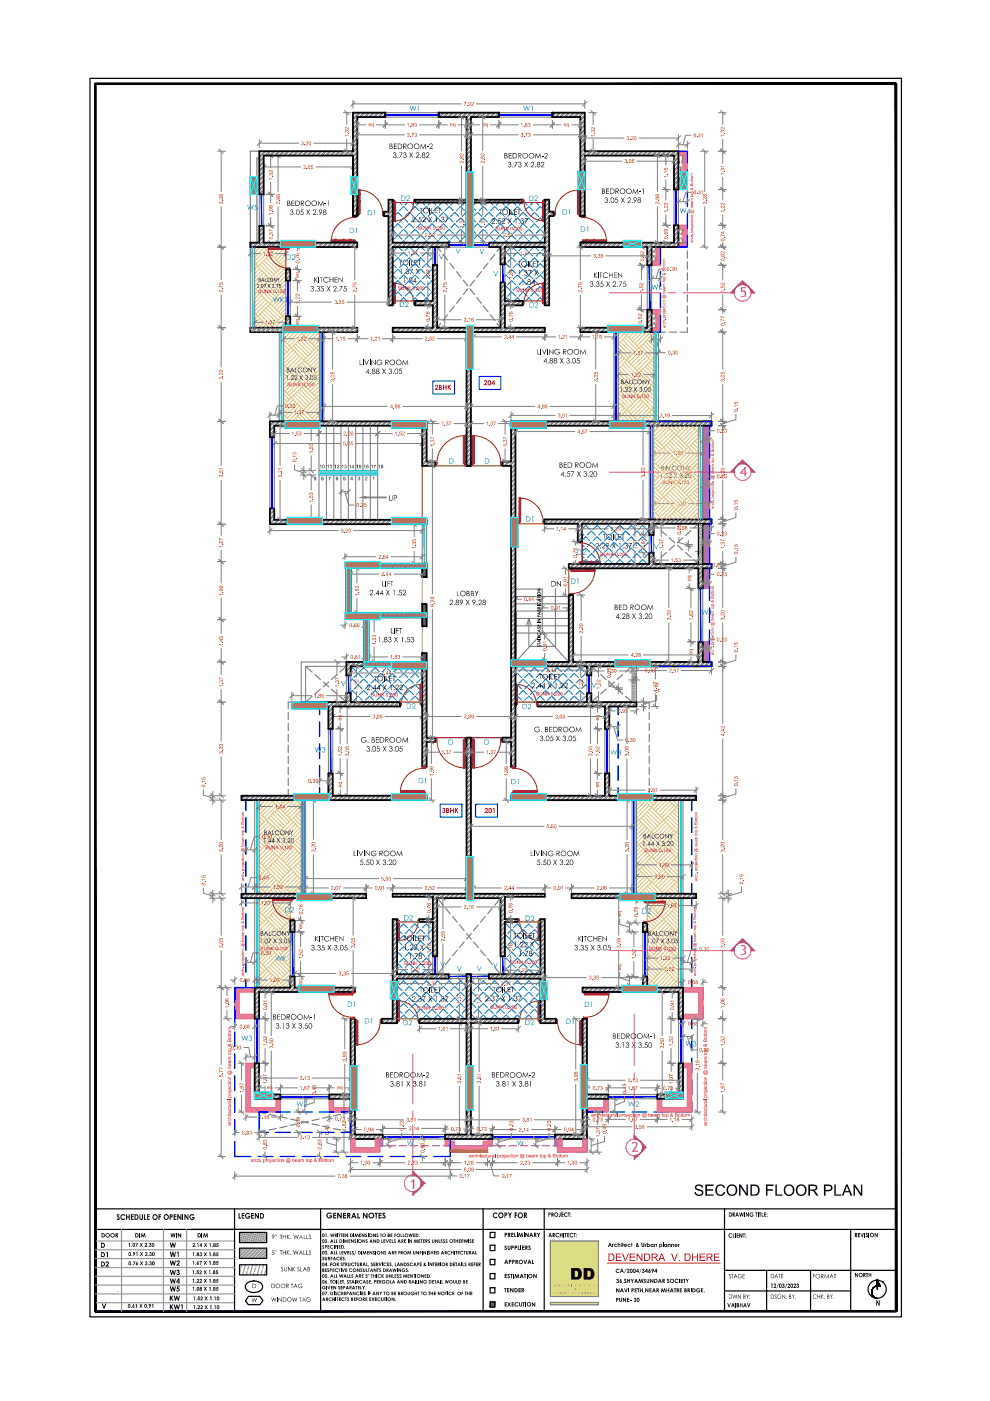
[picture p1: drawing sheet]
<svg xmlns="http://www.w3.org/2000/svg" width="210mm" height="297mm" viewBox="0 0 210 297" stroke-linecap="round" stroke-linejoin="round" font-family="sans-serif">
<!-- layer: DOOR -->
<path d="M89.5 122.4v5.7M89.5 132.8v5.7" fill="none" stroke="#b8a15c" stroke-width=".21"/>
<!-- layer: h-pav -->
<g fill="none" stroke="#808080" stroke-width=".25">
<path d="M55 32.1h-1.9v19.3M55 33.5h-.5v17.9M92.7 52.4l.8 .9M93.9 53.9l1 1.2M95.4 55.8l.9 1.2M96.8 57.6l.9 1.2M98.2 59.4l1 1.2M100.6 59.4l-1 1.2M102.1 57.6l-1 1.2M103.5 55.8l-1 1.2M104.9 53.9l-.9 1.2M106.1 52.4l-.7 .9"/>
<path d="M93.5 68.6l-.8 .9M94.9 66.7l-1 1.3M96.3 64.9l-.9 1.2M97.7 63.1l-.9 1.2M99.2 61.2l-1 1.3M99.6 61.2l1 1.3M101.1 63.1l1 1.2M102.5 64.9l1 1.2M104 66.7l.9 1.3M105.4 68.6l.7 .9"/>
</g>
<!-- layer: A - TERRACE HATCH -->
<g fill="none" stroke="#ddc16e" stroke-width=".21">
<path d="M54 55.9l5.9 5.9M54 56.7l.2 .3M54.4 52.4l-.4 .4M55.1 56.1l2.6 2.6M55.1 57l-1.1 1.1M55.2 52.4l-1.2 1.3M55.5 55.6l2.7 2.7M55.5 57.4l-1.5 1.5M55.8 52.4l4.1 4.1M56 55.2l2.6 2.6M56 57.8l-2 2M56 52.5l-2 2"/>
<path d="M56.4 54.8l2.6 2.6M56.4 58.3l-2.4 2.4M56.4 53l-2.4 2.4M56.7 52.4l1 1M56.8 54.3l2.7 2.7M56.8 59.6l2.7 2.6M56.8 58.7l-2.6 2.6M56.8 53.4l-2.6 2.7M57.6 52.4l.6 .6M58.4 52.4l.2 .1M58.7 52.4l-4.7 4.8M59.6 52.4l-1.9 1.9"/>
<path d="M59.9 56.5l.7 .7M59.9 56.5l-5.3 5.3M60.4 56.1l.2 .2M60.4 57l-2.7 2.6M60.5 52.4l-2.3 2.4M60.6 57.5l-2.4 2.5M60.6 58.4l-2 2.1M60.6 53.1l-2 2.1M60.6 59.3l-1.6 1.6M60.6 54l-1.6 1.6M60.6 54.9l-1.1 1.2M60.6 55.8l-.7 .7"/>
<path d="M54 61.1l.6 .7M54 66.4l.6 .6M54 62l.2 .2M54 67.2l.2 .3M54.6 61.8l2.7 2.6M54.6 67l2.5 2.5M54.6 67l-.6 .7M54.6 61.8l-.6 .6M55.1 61.3l2.6 2.6M55.1 66.6l2.6 2.6M55.1 67.5l-1.1 1.1M55.1 62.2l-1.1 1.1"/>
<path d="M55.5 60.9l2.7 2.6M55.5 66.1l2.7 2.7M55.5 67.9l-1.5 1.5M55.5 62.6l-1.5 1.6M56 60.5l2.6 2.6M56 65.7l2.6 2.6M56 68.3l-1.2 1.2M56 63.1l-2 1.9M56.4 60l2.6 2.6M56.4 65.3l2.6 2.6M56.4 68.8l-.7 .7M56.4 63.5l-2.4 2.4"/>
<path d="M56.8 64.8l2.7 2.7M56.8 69.2l-.2 .3M56.8 63.9l-2.6 2.7M57.3 64.4l2.6 2.6M57.3 64.4l-2.7 2.6M59.9 61.8l.7 .7M59.9 67l.5 .6M59.9 67l-2.4 2.5M59.9 61.8l-2.6 2.6M60.1 68.7l-.9 .8M60.4 61.3l.2 .3M60.4 66.6l.2 .3"/>
<path d="M60.4 67.5l-2.1 2M60.4 62.2l-2.7 2.6M60.6 62.8l-2.4 2.5M60.6 63.7l-2 2M60.6 64.6l-1.6 1.5M60.6 65.4l-1.1 1.2M60.6 60.2l-1.1 1.1M60.6 66.3l-.7 .7M60.6 61.1l-.7 .7"/>
</g>
<!-- layer: WALL HATCH -->
<g fill="none" stroke="#767676" stroke-width=".21">
<path d="M53.5 51.4l-.4 .5M53.8 51.4l-.7 .8M54.4 51.4l-.9 1M54.8 51.4l-1 1M55 47.9v.1M55.4 47.9l-.4 .4M55.9 48l-.9 1M55.9 49l-.9 .9M55.9 50l-.9 .9M55.9 51l-1.4 1.4M55.9 48.4l-.9 .9M55.9 49.3l-.9 1"/>
<path d="M55.9 50.3l-.9 .9M55.9 51.3l-1.1 1.1M56.4 51.4l-.9 1M56.8 51.4l-1 1M57.4 51.4l-.9 1M57.7 51.4l-.9 1M58.4 51.4l-.9 1M58.7 51.4l-.9 1M59.4 51.4l-1 1M59.7 51.4l-.9 1M60.4 51.4l-1 1M60.7 51.4l-.9 1"/>
<path d="M61.4 51.4l-1 1M61.7 51.4l-1 1M62.3 51.4l-.9 1M62.7 51.4l-.9 1M63.3 51.4l-.9 1M63.7 51.4l-1 1M64.3 51.4l-.9 1M64.6 51.4l-.9 1M65.3 51.4l-.9 1M65.6 51.4l-.9 1M66.3 51.4l-1 1M66.6 51.4l-.9 1"/>
<path d="M67.3 51.4l-.9 1M67.6 51.4l-.9 1M68.3 51.4l-1 1M68.6 51.4l-.9 1M69.2 51.4l-.9 1M69.6 51.4l-.9 1M70.3 51.4l-1 1M70.6 51.4l-1 1M71.2 51.4l-.9 1M71.6 51.4l-1 1M72.2 51.4l-.9 1M72.5 51.4l-.9 1"/>
<path d="M73.2 51.4l-.9 1M73.5 51.4l-.9 1M74.2 51.4l-.9 1M74.5 51.4l-.9 1M75.2 51.4l-1 1M75.5 51.4l-.9 1M75.8 51.9l-.6 .5M75.8 52.2l-.2 .2M106.8 97.8l-.3 .3M107.1 97.8l-.6 .6M107.8 97.8l-1 1M108.1 97.8l-.9 1"/>
<path d="M108.4 89.3h.1M108.7 89.3l-.3 .4M109.3 90.4l-.9 .9M109.3 91.4l-.9 .9M109.3 92.4l-.9 .9M109.3 93.4l-.9 .9M109.3 94.3l-.9 1M109.3 95.3l-.9 1M109.3 96.3l-.9 1M109.3 97.3l-1.4 1.5M109.3 98.3l-.9 .9M109.3 99.3l-.9 .9"/>
<path d="M109.3 90.7l-.9 1M109.3 91.7l-.9 .9M109.3 92.7l-.9 1M109.3 93.7l-.9 .9M109.3 94.7l-.9 .9M109.3 95.6l-.9 1M109.3 96.7l-.9 .9M109.3 97.6l-1.2 1.2M109.3 98.6l-.9 .9M109.3 99.6l-.9 1M109.4 89.3l-1 1.1M109.7 89.3l-1.3 1.4"/>
<path d="M110.3 89.3l-.9 1M110.7 89.3l-.9 1M111.3 89.3l-.9 1M111.7 89.3l-1 1M112.3 89.3l-.9 1M112.7 89.3l-1 1M113.3 89.3l-.9 1M113.7 89.3l-1 1M114.3 89.3l-.9 1M114.6 89.3l-.9 1M115.3 89.3l-.9 1M115.6 89.3l-.9 1"/>
<path d="M116.3 89.3l-1 1M116.6 89.3l-.9 1M117.2 89.3l-.9 1M117.6 89.3l-.9 1M118.3 89.3l-1 1M118.6 89.3l-1 1M119.2 89.3l-.9 1M119.6 89.3l-1 1M120.2 89.3l-.9 1M120.6 89.3l-1 1M121.2 89.3l-.9 1M121.5 89.3l-.9 1"/>
<path d="M122.2 89.3l-.9 1M122.5 89.3l-.9 1M123.2 89.3l-1 1M123.5 89.3l-.9 1M124.2 89.3l-.9 1M124.5 89.3l-.9 1M125.2 89.3l-1 1M125.5 89.3l-.9 1M126.1 89.3l-.9 1M126.5 89.3l-1 1M127.2 89.3l-1 1M127.5 89.3l-1 1"/>
<path d="M128.1 89.3l-.9 1M128.5 89.3l-1 1M129.1 89.3l-.9 1M129.4 89.3l-.9 1M130.1 89.3l-.9 1M130.4 89.3l-.9 1M131.1 89.3l-.9 1M131.4 89.3l-.9 1M132.1 89.3l-1 1M132.4 89.3l-.9 1M133 89.3l-.9 1M133.4 89.3l-1 1"/>
<path d="M134.1 89.3l-1 1M134.4 89.3l-.9 1M135 89.3l-.9 1M135.4 89.3l-1 1M136 89.3l-.9 1M136.3 89.3l-.9 1M137 89.3l-.9 1M137.4 89.3l-1 1M138 89.3l-.9 1M138.3 89.3l-.9 1M139 89.3l-1 1M139.3 89.3l-.9 1"/>
<path d="M140 89.3l-.9 1M140.3 89.3l-1 1M141 89.3l-1 1M141.3 89.3l-.9 1M141.9 89.3l-.9 1M142.3 89.3l-1 1M142.9 89.3l-.9 1M143.2 89.3l-.9 1M143.9 89.3l-.9 1M144.3 89.3l-1 1M144.9 89.3l-.9 1M145.2 89.3l-.9 1"/>
<path d="M145.9 89.3l-.9 1M146.2 89.3l-.9 1M146.9 89.3l-.9 1M147.2 89.3l-.9 1M147.9 89.3l-1 1M148.2 89.3l-.9 1M148.9 89.3l-1 1M149.2 89.3l-1 1M149.8 89.3l-.9 1M150.2 89.3l-.9 1M150.8 89.3l-.9 1M150.9 89.6l-.7 .7"/>
<path d="M109.3 100.3l-.9 .9M109.3 101.3l-.9 .9M109.3 102.2l-.9 1M109.3 103.2l-.9 1M109.3 104.2l-.9 1M109.3 105.2l-.9 .9M109.3 106.2l-.9 .9M109.3 107.2l-.9 .9M109.3 108.2l-.9 .9M109.3 109.1l-.9 1M109.3 110.2l-.9 .9M109.3 111.1l-.9 1"/>
<path d="M109.3 112.1l-.9 .9M109.3 113.1l-.9 1M109.3 114.1l-.9 .9M109.3 115.1l-.9 .9M109.3 116.1l-.9 .9M109.3 117.1l-.9 .9M109.3 118l-.9 1M109.3 119.1l-.9 .9M109.3 100.6l-.9 .9M109.3 101.6l-.9 .9M109.3 102.6l-.9 .9M109.3 103.6l-.9 .9"/>
<path d="M109.3 104.5l-.9 1M109.3 105.6l-.9 .9M109.3 106.5l-.9 1M109.3 107.5l-.9 .9M109.3 108.5l-.9 .9M109.3 109.5l-.9 .9M109.3 110.5l-.9 .9M109.3 111.5l-.9 .9M109.3 112.5l-.9 .9M109.3 113.4l-.9 1M109.3 114.4l-.9 1M109.3 115.4l-.9 .9"/>
<path d="M109.3 116.4l-.9 .9M109.3 117.4l-.9 .9M109.3 118.4l-.9 .9M109.3 119.4l-.9 .9M109.3 120l-.9 1M109.3 121l-.9 .9M109.3 122l-.9 .9M109.3 123l-.9 .9M109.3 124l-.9 .9M109.3 124.9l-.9 1M109.3 126l-.9 .9M109.3 126.9l-.9 1"/>
<path d="M109.3 127.9l-.9 .9M109.3 128.9l-.9 1M109.3 129.9l-.9 .9M109.3 130.9l-.9 .9M109.3 131.9l-.9 .9M109.3 132.9l-.9 .9M109.3 133.8l-.9 1M109.3 134.8l-.9 1M109.3 135.8l-.9 1M109.3 136.8l-.9 .9M109.3 137.8l-.9 .9M109.3 138.8l-.9 .9"/>
<path d="M109.3 139.8l-.9 .9M109.3 120.4l-.9 .9M109.3 121.3l-.9 1M109.3 122.3l-.9 .9M109.3 123.3l-.9 1M109.3 124.3l-.9 .9M109.3 125.3l-.9 .9M109.3 126.3l-.9 .9M109.3 127.3l-.9 .9M109.3 128.2l-.9 1M109.3 129.3l-.9 .9M109.3 130.2l-.9 1"/>
<path d="M109.3 131.2l-.9 .9M109.3 132.2l-.9 1M109.3 133.2l-.9 .9M109.3 134.2l-.9 .9M109.3 135.2l-.9 .9M109.3 136.2l-.9 .9M109.3 137.1l-.9 1M109.3 138.1l-.9 .9M109.3 139.1l-.9 1M120.9 126.2l-.3 .3M121.3 126.2l-.7 .6M121.5 126.5l-.9 1"/>
<path d="M121.5 127.6l-.9 .9M121.5 128.5l-.9 1M121.5 129.5l-.9 .9M121.5 130.5l-.9 1M121.5 131.5l-.9 .9M121.5 132.5l-.9 .9M121.5 133.4l-.9 1M121.5 134.5l-.9 .9M121.5 135.4l-.9 1M121.5 136.4l-.9 .9M121.5 137.4l-.9 1M121.5 138.4l-.9 .9"/>
<path d="M121.5 139.4l-.9 .9M121.5 126.9l-.9 .9M121.5 127.9l-.9 .9M121.5 128.9l-.9 .9M121.5 129.9l-.9 .9M121.5 130.8l-.9 1M121.5 131.8l-.9 1M121.5 132.8l-.9 .9M121.5 133.8l-.9 .9M121.5 134.8l-.9 .9M121.5 135.8l-.9 .9M121.5 136.8l-.9 .9"/>
<path d="M121.5 137.8l-.9 .9M121.5 138.7l-.9 1M121.5 139.7l-1.5 1.6M148.5 136.1l-.4 .4M148.9 136.1l-.8 .8M149 136.6l-.9 .9M149 137.6l-.9 .9M149 138.6l-.9 .9M149 139.5l-1.7 1.8M149 136.9l-.9 1M149 137.9l-.9 .9M149 138.9l-.9 .9"/>
<path d="M149 139.9l-1.4 1.4M106.8 156.4l-.3 .3M107.5 156.4l-.9 .9M107.9 156.4l-1 .9M109.3 141.7l-.9 1M109.3 142.7l-.9 1M109.3 143.7l-.9 1M109.3 144.7l-.9 .9M109.3 145.7l-.9 .9M109.3 146.7l-.9 .9M109.3 147.7l-.9 .9M109.3 148.6l-.9 1"/>
<path d="M109.3 149.7l-.9 .9M109.3 150.6l-.9 1M109.3 151.6l-.9 .9M109.3 152.6l-.9 1M109.3 153.6l-.9 .9M109.3 154.6l-.9 .9M109.3 155.6l-1.7 1.7M109.3 156.6l-.9 .9M109.3 157.5l-.9 1M109.3 158.6l-.9 .9M109.3 159.5l-.9 1M109.3 140.1l-.9 .9"/>
<path d="M109.3 142.1l-.9 .9M109.3 143.1l-.9 .9M109.3 144l-.9 1M109.3 145l-.9 1M109.3 146l-.9 1M109.3 147l-.9 .9M109.3 148l-.9 .9M109.3 149l-.9 .9M109.3 150l-.9 .9M109.3 151l-.9 .9M109.3 151.9l-.9 1M109.3 152.9l-.9 1"/>
<path d="M109.3 153.9l-.9 1M109.3 154.9l-.9 .9M109.3 155.9l-1.4 1.4M109.3 156.9l-.9 .9M109.3 157.9l-.9 .9M109.3 158.8l-.9 1M109.3 159.9l-.9 .9M109.7 140.3l-1.3 1.4M110 140.3l-1.6 1.7M110.7 140.3l-.9 1M111 140.3l-.9 1M111.7 140.3l-1 1"/>
<path d="M112 140.3l-.9 1M112.7 140.3l-1 1M113 140.3l-1 1M113.7 140.3l-1 1M114 140.3l-.9 1M114.6 140.3l-.9 1M115 140.3l-1 1M115.6 140.3l-.9 1M115.9 140.3l-.9 1M116.6 140.3l-.9 1M117 140.3l-1 1M117.6 140.3l-.9 1"/>
<path d="M117.9 140.3l-.9 1M118.6 140.3l-1 1M118.9 140.3l-.9 1M119.6 140.3l-1 1M119.9 140.3l-.9 1M120.6 140.3l-1 1M121.5 140.3l-.9 1M121.9 140.3l-1 1M122.5 140.3l-.9 1M122.8 140.3l-.9 1M123.5 140.3l-.9 1M123.9 140.3l-1 1"/>
<path d="M124.5 140.3l-.9 1M124.8 140.3l-.9 1M125.4 141.4l-1 1M125.4 142.4l-.7 .8M125.4 141.8l-1 .9M125.4 142.8l-.4 .4M125.5 140.3l-1.1 1.1M125.8 140.3l-1.4 1.4M126.5 140.3l-1 1M126.8 140.3l-.9 1M127.5 140.3l-1 1M127.8 140.3l-.9 1"/>
<path d="M128.5 140.3l-1 1M128.8 140.3l-1 1M129.4 140.3l-.9 1M129.8 140.3l-1 1M130.4 140.3l-.9 1M130.8 140.3l-1 1M131.4 140.3l-.9 1M131.7 140.3l-.9 1M132.4 140.3l-.9 1M132.7 140.3l-.9 1M133.4 140.3l-1 1M133.7 140.3l-.9 1"/>
<path d="M134.4 140.3l-.9 1M134.7 140.3l-.9 1M135.4 140.3l-1 1M135.7 140.3l-.9 1M136.3 140.3l-.9 1M136.7 140.3l-1 1M137.4 140.3l-1 1M137.7 140.3l-1 1M138.3 140.3l-.9 1M138.7 140.3l-1 1M139.3 140.3l-.9 1M139.6 140.3l-.9 1"/>
<path d="M140.3 140.3l-.9 1M140.6 140.3l-.9 1M141.3 140.3l-.9 1M141.6 140.3l-.9 1M142.3 140.3l-1 1M142.6 140.3l-.9 1M143.2 140.3l-.9 1M143.6 140.3l-1 1M144.3 140.3l-1 1M144.6 140.3l-.9 1M145.2 140.3l-.9 1M145.6 140.3l-1 1"/>
<path d="M146.2 140.3l-.9 1M146.5 140.3l-.9 1M147.2 140.3l-.9 1M147.6 140.3l-1 1M149.2 140.3l-1 1M149.5 140.3l-.9 1M150.2 140.3l-.9 1M150.5 140.3l-1 1M150.9 140.6l-.7 .7M150.9 141l-.3 .3M109.3 160.5l-.9 .9M109.3 161.5l-.9 .9"/>
<path d="M109.3 162.5l-.1 .1M109.3 160.8l-.9 1M109.3 161.8l-.8 .8"/>
</g>
<!-- layer: A - RAILING -->
<path d="M89.9 111.1l.1 8.4zM89.9 111.1l.1 8.4z" fill="#00b8b8" stroke="#00b8b8" stroke-width=".21"/>
<!-- layer: A - SILL -->
<path d="M89.5 111.1v8.4M90.5 111.1v8.4" fill="none" stroke="#767676" stroke-width=".21"/>
<!-- layer: RCC slab thickness -->
<g fill="#666" stroke="#666" stroke-width=".21">
<path d="M73.4 119.5v1h17.1zM73.4 119.5h17.1v1z"/>
<path d="M89.5 120.5v1.9h1zM89.5 120.5h1v1.9z"/>
<path d="M89.5 128.1v1.8h1zM89.5 128.1h1v1.8z"/>
<path d="M73.4 120.5v9.4h1zM73.4 120.5h1v9.4z"/>
<path d="M73.4 129.9v1h17.1zM73.4 129.9h17.1v1z"/>
<path d="M89.5 130.9v1.9h1zM89.5 130.9h1v1.9z"/>
<path d="M77.2 130.9v9.4h.9zM77.2 130.9h.9v9.4z"/>
<path d="M89.5 138.5v1.8h1zM89.5 138.5h1v1.8z"/>
<path d="M77.2 140.3v1h13.3zM77.2 140.3h13.3v1z"/>
</g>
<!-- layer: A - WALL -->
<path d="M89.5 129.9v-1.8h1v4.7h-1v-1.9" fill="none" stroke="#000" stroke-width=".38"/>
<!-- layer: A - DOOR -->
<path d="M89.5 98.8v11.4" fill="none" stroke="#952500" stroke-width=".21"/>
<!-- layer: dumi wall -->
<g fill="none" stroke="#ea6f8c" stroke-width=".25">
<path d="M124.4 234.8h3.6v-1.8h1v2.8h-4.6zM124.6 234.8l-.2 .2M125 234.8l-.6 .5M125.3 234.8l-.9 .8M125.6 234.8l-.9 1M125.9 234.8l-.9 1M126.3 234.8l-1 1M126.6 234.8l-1 1M126.9 234.8l-.9 1M127.2 234.8l-.9 1M127.6 234.8l-1 1M127.9 234.8l-.9 1"/>
<path d="M128.1 233l-.1 .1M128.4 233l-.4 .4M128.8 233l-.8 .7M129 233.1l-1 .9M129 233.4l-1 1M129 233.7l-1 1M129 234.1l-1.7 1.7M129 234.4l-1.4 1.4M129 234.8l-1 1M129 235.1l-.7 .7M129 235.4l-.4 .4M129 235.7l-.1 .1"/>
</g>
<!-- layer: A- DIMENSION -->
<path d="M78.4 151.9h-7.8v.8M81.6 151.9h7.9v.8" fill="none" stroke="#808080" stroke-width=".21"/>
<!-- layer: 0 -->
<path d="M71 151.4l-.9 1M90 151.4l-.9 1" fill="none" stroke="#808080" stroke-width=".21"/>
<!-- layer: A- DIMENSION -->
<g fill="#b82e00">
<path d="M79 151.6l.1-.1a.21 .21 0 0 1 .3 0 .21 .21 0 0 1 0 .4l.1 .1-.1 .3h-.3l-.1-.2h.1a.16 .16 0 0 0 .2 .1 .16 .16 0 0 0 .1-.1 .16 .16 0 0 0-.1-.2l.1-.3h-.2l-.1 .1z"/>
<path d="M79.7 152.2l.1 .1z"/>
<path d="M80.6 151.5h.5l-.4 .1v.2h.3l.1 .1-.2 .4-.3-.1-.1-.1h.2a.17 .17 0 0 0 .2 0 .17 .17 0 0 0 0-.2 .17 .17 0 0 0-.2 0z"/>
<path d="M80 151.6l.1-.1a.38 .38 0 0 1 .4 .2 .38 .38 0 0 1-.1 .5l-.2 .1-.2-.1zM80.1 151.6l-.1 .2a.21 .21 0 0 0 0 .4 .21 .21 0 0 0 .3-.1v-.1a.23 .23 0 0 0 .1-.3 .23 .23 0 0 0-.3-.1z"/>
</g>
<path d="M71.2 164h1.7M71.2 168.7h1.7M72.2 164v1.2M72.2 167.5v1.2" fill="none" stroke="#808080" stroke-width=".21"/>
<!-- layer: 0 -->
<path d="M71.7 163.5l.9 .9M71.7 168.2l.9 1" fill="none" stroke="#808080" stroke-width=".21"/>
<!-- layer: A- DIMENSION -->
<g fill="#b82e00">
<path d="M71.9 166.5l.3-.1v.4a.17 .17 0 0 0 .2-.1 .17 .17 0 0 0-.2-.2h.2l.1 .2-.3 .2-.3-.1zM72 166.5l.1 .3v-.3z"/>
<path d="M71.9 165.8h.8l-.3 .1 .1 .2-.2 .2h-.3a.2 .2 0 0 1-.2-.2 .2 .2 0 0 1 .2-.2zM71.9 166a.2 .2 0 0 0 .4 0 .2 .2 0 0 0-.4 0z"/>
</g>
<path d="M71.2 154.5h1.6M72.1 154.5v3.2M71.2 164h1.6M72.1 160.8v3.2" fill="none" stroke="#808080" stroke-width=".21"/>
<!-- layer: 0 -->
<path d="M71.7 154.1l.9 .9M71.7 163.5l.9 .9" fill="none" stroke="#808080" stroke-width=".21"/>
<!-- layer: A- DIMENSION -->
<g fill="#b82e00">
<path d="M71.7 160l.8 .1h-.6v.2z"/>
<path d="M72.4 159.6l.1 .1z"/>
<path d="M71.7 158.9h.1v.3l.2 .1v-.3l.2-.1a.21 .21 0 0 1 .3 .2 .21 .21 0 0 1-.2 .2 .2 .2 0 0 0 .1-.3 .2 .2 0 0 0-.4 0 .2 .2 0 0 0 .1 .3h-.4z"/>
<path d="M71.7 158.4l.3-.1 .4 .3 .1-.3v.5l-.4-.3a.18 .18 0 0 0-.2-.2 .18 .18 0 0 0-.1 .3l.2 .1a.2 .2 0 0 1-.3-.1 .2 .2 0 0 1 0-.2z"/>
</g>
<path d="M71.2 154.5h1.6M71.2 149.8h1.6M72.1 149.8v1.3M72.1 153.3v1.2" fill="none" stroke="#808080" stroke-width=".21"/>
<!-- layer: 0 -->
<path d="M71.7 154.1l.9 .9M71.7 149.3l.9 1" fill="none" stroke="#808080" stroke-width=".21"/>
<!-- layer: A- DIMENSION -->
<g fill="#b82e00">
<path d="M71.8 152.3l.3-.1v.4h.1l.1-.2-.1-.1a.26 .26 0 0 1 .2 .4 .26 .26 0 0 1-.4 0zM72 152.3l-.1 .2 .1 .1z"/>
<path d="M71.8 151.6h.8l-.2 .2a.27 .27 0 0 1-.3 .3 .27 .27 0 0 1-.2-.4zM71.9 151.8a.2 .2 0 0 0 .4 0 .2 .2 0 0 0-.4 0z"/>
</g>
<path d="M74.4 149.8h-.8v7.9M73.6 160.9v7.8h.8" fill="none" stroke="#808080" stroke-width=".21"/>
<!-- layer: 0 -->
<path d="M73.1 149.3l1 1M73.1 168.2l1 1" fill="none" stroke="#808080" stroke-width=".21"/>
<!-- layer: A- DIMENSION -->
<g fill="#b82e00">
<path d="M73.2 159.9l.7-.1 .1 .4-.2 .1v-.1a.16 .16 0 0 0 .1-.2 .16 .16 0 0 0-.3-.1v.2l-.3-.2 .1 .3-.1 .1z"/>
<path d="M73.9 159.5l.1 .1z"/>
<path d="M73.2 158.3l.1 .3h.2a.27 .27 0 0 1 .2-.4 .27 .27 0 0 1 .3 .2 .27 .27 0 0 1-.2 .4v-.2a.16 .16 0 0 0 .1-.2 .16 .16 0 0 0-.3 0 .16 .16 0 0 0 0 .2h-.4z"/>
<path d="M73.3 158.9l.4-.1a.3 .3 0 0 1 .3 .4 .3 .3 0 0 1-.5 .2 .26 .26 0 0 1-.3-.2 .26 .26 0 0 1 .1-.3zM73.3 159a.29 .29 0 0 0 .2 .3 .29 .29 0 0 0 .4-.1 .28 .28 0 0 0-.2-.3 .28 .28 0 0 0-.3 .1z"/>
</g>
<!-- layer: A - SILL -->
<path d="M69.6 154.5v9.5M70.6 154.5v9.5" fill="none" stroke="#767676" stroke-width=".21"/>
<!-- layer: A - WINDOW -->
<path d="M70 154.5l.1 9.5zM70 154.5l.1 9.5z" fill="#00f" stroke="#00f" stroke-width=".21"/>
<!-- layer: h-pav -->
<path d="M61.1 148.9v1.4M61.1 151.1v1.5M61.1 153.3v1.6M61.1 155.7v1.5M61.1 158v1.6M61.1 160.3v1.6M61.1 162.7v1.5M61.1 165v1.6M61.1 167.3v1.4" fill="none" stroke="#808080" stroke-width=".25"/>
<!-- layer: A - STAIRS -->
<path d="M109.3 134.2h5.7M109.3 132.7h11.3M109.3 131.1h11.3M109.3 129.6h11.3M109.3 128h11.3M109.3 126.5h11.3M109.3 124.9h5.7M120.6 134.2h-5.6l-5.7 6.1" fill="none" stroke="#767676" stroke-width=".21"/>
<!-- layer: A- DIMENSION -->
<path d="M115 128.1v1.1M115 128.9h1.2M119.3 128.9h1.3M120.6 128.1v1.1" fill="none" stroke="#808080" stroke-width=".21"/>
<!-- layer: 0 -->
<path d="M115.4 128.4l-.9 .9M121.1 128.4l-1 .9" fill="none" stroke="#808080" stroke-width=".21"/>
<!-- layer: A- DIMENSION -->
<g fill="#b82e00">
<path d="M117.5 129.2l.1 .1z"/>
<path d="M118.4 128.7l.3-.2v.8l-.1-.6z"/>
<path d="M116.9 128.5h.2l.2 .1-.1 .6a.35 .35 0 0 1-.4-.1 .35 .35 0 0 1 .1-.5zM117 128.6l-.1 .1a.24 .24 0 0 0 0 .4 .24 .24 0 0 0 .3 0v-.1a.23 .23 0 0 0 0-.3 .23 .23 0 0 0-.2-.1z"/>
<path d="M117.8 128.6l.3-.1 .2 .2-.1 .5-.3 .1-.1-.2h.1a.2 .2 0 0 0 .2 0 .2 .2 0 0 0 .1-.2h-.1a.26 .26 0 0 1-.3 0 .26 .26 0 0 1 0-.3zM117.8 128.7a.2 .2 0 0 0 .4 0 .2 .2 0 0 0-.4 0z"/>
</g>
<path d="M109.3 126.3v1.3M109.3 127.1h1.3M113.7 127.1h1.3M115 126.3v1.3" fill="none" stroke="#808080" stroke-width=".21"/>
<!-- layer: 0 -->
<path d="M109.8 126.6l-1 .9M115.4 126.6l-.9 .9" fill="none" stroke="#808080" stroke-width=".21"/>
<!-- layer: A- DIMENSION -->
<g fill="#b82e00">
<path d="M111.8 127.3l.2 .1z"/>
<path d="M112.8 126.8l.3-.2v.8h-.1v-.6l-.2 .1z"/>
<path d="M111.2 126.7a.36 .36 0 0 1 .5 .3 .36 .36 0 0 1-.5 .4zM111.3 126.7l-.1 .3a.23 .23 0 0 0 .1 .3 .23 .23 0 0 0 .3-.1 .23 .23 0 0 0 0-.3l-.1-.2z"/>
<path d="M112.1 126.7h.1a.36 .36 0 0 1 .4 .3 .36 .36 0 0 1-.5 .4v-.2a.21 .21 0 0 0 .3 .2 .21 .21 0 0 0 .1-.3h-.3zM112.1 126.9a.2 .2 0 0 0 .4 0 .2 .2 0 0 0-.4 0z"/>
</g>
<!-- layer: A - DOOR -->
<g fill="none" stroke="#952500" stroke-width=".21">
<path d="M120.8 126l.1 .1M120.8 120.5v.3h.6v-.3M120.8 125.9h.6v.3h-.6zM120.8 120.5l.2 .3M120.8 126.1v.1M120.8 125.9l.2 .3M120.8 120.7v.1M120.8 120.5h.6M120.8 120.7l.1 .1M120.9 120.5l.5 .6M120.9 125.9l.2 .3M121 125.9l.3 .3"/>
<path d="M121 125.9h.1M121 120.5l.4 .6M121.1 121v.1M121.1 120.5l.5 .6M121.1 125.9l.2 .1M121.2 121.1l-.1-.2 .2 .2M121.2 125.9l.1 .1M121.2 120.5l.2 .2M121.3 125.9l.1 .1M121.3 120.5l.1 .1M121.3 126l.1 .1M121.4 120.5h.1"/>
<path d="M121.4 120.8l.1 .1M121.5 120.9l.3 .2M121.5 120.8h.1M121.6 120.8l.2 .2M121.7 120.8l.1 .2M121.7 120.8l.2 .3M121.8 121l.1 .1M121.8 120.8l.1 .2M121.9 121l.1 .1M121.9 120.8l.2 .3M122.1 120.8h.1M122.1 120.8l.2 .2"/>
<path d="M122.2 120.9v.2M122.2 120.8h.1M122.2 120.8l.3 .3M122.3 121v.1M122.4 120.8l.2 .3M122.5 120.8h.1M122.6 120.8l.2 .3zM122.6 120.8l.1 .3M122.7 120.8l.3 .3M122.8 120.8l.2 .3M122.9 120.8h.1M122.9 120.8l.3 .2"/>
<path d="M123 120.8l.4 .3M123.1 120.8l.2 .2M123.2 121v.1M123.2 120.8l.1 .2M123.3 120.8l.3 .3M123.3 121h.1M123.4 121v.1M123.4 120.8l.2 .2M123.5 120.8l.2 .3M123.6 121v.1M123.6 120.8h.1M123.7 120.8l.1 .2"/>
<path d="M123.7 120.9l.1 .1M123.8 121l.1 .1M123.9 120.8h.1M123.9 120.8l.2 .3M124 120.8l.1 .3M124.1 120.8h.1M124.1 120.8l.3 .3M124.1 120.8l.2 .3M124.2 120.8l.2 .3M124.3 120.8l.2 .3M124.4 120.8l.2 .3M124.5 120.8h.1"/>
<path d="M124.5 120.8l.3 .3M124.6 120.8l.4 .3M124.7 120.8l.3 .2M124.8 120.8l.2 .2M124.9 120.8l.2 .3M125 121h.1M125 120.8l.2 .2M125 121v.1M125.1 120.8l.2 .3M125.2 121v.1M125.3 120.8h.1M125.3 120.8l.1 .2"/>
<path d="M125.3 120.9l.2 .2M125.4 120.8l.3 .3M125.4 121l.1 .1M125.6 120.8l.2 .3M125.8 120.8h.1M125.8 120.8l.3 .3M125.8 120.8l.1 .3M125.8 120.9l.2 .2M125.9 120.8l.2 .2M126 120.8l.1 .2M126.1 120.8v.1M126.1 121.1h-5v-.3h5a5.1 5.1 0 0 1-5 5.1"/>
<path d="M126.1 120.8v.3"/>
</g>
<!-- layer: dumi wall -->
<g fill="none" stroke="#ea6f8c" stroke-width=".25">
<path d="M143.8 32.1h1.9v8.1h-1.9v-.9h1v-6.3h-1zM143.8 39.8l.3 .4M143.8 39.6l.7 .6M143.8 32.9l.1 .1M143.8 32.6l.4 .4M143.8 32.3l.7 .7M143.9 39.3l.9 .9M143.9 32.1l1.8 1.8M144.2 39.3l.9 .9M144.3 32.1l1.4 1.4M144.5 39.3l.9 .9M144.6 32.1l1.1 1.1"/>
<path d="M144.8 39.2l.9 .9M144.8 38.9l.9 .9M144.8 38.5l.9 1M144.8 38.2l.9 1M144.8 37.9l.9 .9M144.8 37.6l.9 .9M144.8 37.2l.9 1M144.8 36.9l.9 1M144.8 36.6l.9 .9M144.8 36.3l.9 .9M144.8 35.9l.9 .9M144.8 35.6l.9 .9"/>
<path d="M144.8 35.3l.9 .9M144.8 34.9l.9 1M144.8 34.6l.9 .9M144.8 34.3l.9 .9M144.8 34l.9 .9M144.8 33.6l.9 1M144.8 33.3l.9 .9M144.9 32.1l.8 .8M145.2 32.1l.5 .5M145.6 32.1l.1 .1M139.1 52.4h.9v3.8h-1.8v-.9h.9zM143.8 52.4h.1"/>
<path d="M143.8 47.8h1.9v4.6h-1.9v-1h1v-2.7h-1zM143.8 52l.4 .4M143.8 51.7l.7 .7M143.8 48.4l.3 .3M143.8 48.1l.6 .6M143.8 47.8l1 .9M143.9 51.4l.9 1M144.2 47.8l1.5 1.6M144.2 51.4l.9 1M144.5 47.8l1.2 1.2M144.6 51.4l.9 1M144.8 51.4l.9 .9"/>
<path d="M144.8 51.1l.9 .9M144.8 50.7l.9 1M144.8 50.4l.9 .9M144.8 50.1l.9 .9M144.8 49.8l.9 .9M144.8 49.4l.9 .9M144.8 49.1l.9 .9M144.8 48.7l.9 1M144.8 47.8l.9 .9M145.1 47.8l.6 .6M145.5 47.8l.2 .3M138.2 65.7h1.8v4.7h-1.8v-.9h.9v-2.9h-.9z"/>
<path d="M138.2 70.3l.1 .1M138.2 70l.4 .4M138.2 69.7l.7 .7M138.2 66.4l.2 .2M138.2 66.1l.5 .5M138.2 65.7l.9 .9M138.3 69.5l1 .9M138.5 65.7l1.5 1.5M138.7 69.5l.9 .9M138.8 65.7l1.2 1.2M139 69.5l.9 .9M139.1 69.3l.9 .9"/>
<path d="M139.1 68.9l.9 1M139.1 68.6l.9 .9M139.1 68.3l.9 .9M139.1 68l.9 .9M139.1 67.6l.9 1M139.1 67.3l.9 .9M139.1 67l.9 .9M139.1 66.6l.9 1M139.1 65.7l.9 .9M139.4 65.7l.6 .6M139.8 65.7l.2 .2M49.8 209.4h4.2v.9h-3.3v4.8h3.3v.9h-4.2z"/>
<path d="M49.8 215.7l.3 .3M49.8 215.4l.6 .6M49.8 215l.9 1M49.8 214.7l1.3 1.3M49.8 214.3l1.6 1.7M49.8 214.1l.9 .9M49.8 213.7l.9 .9M49.8 213.4l.9 .9M49.8 213l.9 1M49.8 212.7l.9 1M49.8 212.4l.9 .9M49.8 212.1l.9 .9"/>
<path d="M49.8 211.7l.9 1M49.8 211.4l.9 .9M49.8 211.1l.9 .9M49.8 210.7l.9 1M49.8 210.4l.9 .9M49.8 210.1l.9 .9M49.8 209.8l.9 .9M49.8 209.4l.9 1M50.1 209.4l.9 .9M50.4 209.4l.9 .9M50.7 209.4l1 .9M50.8 215.1l.9 .9"/>
<path d="M51.1 209.4l.9 .9M51.1 215.1l1 .9M51.4 209.4l.9 .9M51.5 215.1l.9 .9M51.7 209.4l.9 .9M51.8 215.1l.9 .9M52.1 209.4l.9 .9M52.1 215.1l.9 .9M52.4 209.4l.9 .9M52.4 215.1l1 .9M52.7 209.4l.9 .9M52.8 215.1l.9 .9"/>
<path d="M53 209.4l1 .9M53.1 215.1l.9 .9M53.4 209.4l.6 .6M53.4 215.1l.6 .5M53.7 209.4l.3 .3M53.7 215.1l.3 .2M52.1 225.4h1.9v1h-.9v8.4h5.4v-1.8h1v2.8h-7.4zM52.3 225.4l-.2 .3M52.6 225.4l-.5 .5M53 225.4l-.9 .9M53.1 226.7l-1 .9M53.1 227l-1 .9"/>
<path d="M53.1 227.3l-1 1M53.1 227.7l-1 .9M53.1 228l-1 .9M53.1 228.3l-1 .9M53.1 228.7l-1 .9M53.1 229l-1 .9M53.1 229.3l-1 .9M53.1 229.6l-1 1M53.1 230l-1 .9M53.1 230.3l-1 .9M53.1 230.6l-1 .9M53.1 230.9l-1 1"/>
<path d="M53.1 231.3l-1 .9M53.1 231.6l-1 1M53.1 232l-1 .9M53.1 232.3l-1 .9M53.1 232.6l-1 .9M53.1 232.9l-1 1M53.1 233.3l-1 .9M53.1 233.6l-1 .9M53.1 233.9l-1 .9M53.1 234.2l-1 1M53.1 234.6l-1 .9M53.1 234.8l-.9 1"/>
<path d="M53.3 225.4l-1.2 1.2M53.5 234.8l-1 1M53.7 225.4l-1.6 1.6M53.7 234.8l-.9 1M54 225.4l-1.9 1.9M54 225.7l-.6 .7M54 226.1l-.3 .3M54.1 234.8l-.9 1M54.4 234.8l-.9 1M54.8 234.8l-1 1M55.1 234.8l-1 1M55.4 234.8l-.9 1"/>
<path d="M55.7 234.8l-.9 1M56.1 234.8l-1 1M56.4 234.8l-.9 1M56.7 234.8l-.9 1M57.1 234.8l-1 1M57.4 234.8l-.9 1M57.7 234.8l-.9 1M58 234.8l-.9 1M58.4 234.8l-1 1M58.6 233l-.1 .1M58.9 233l-.4 .4M59.3 233l-.8 .7"/>
<path d="M59.4 235.8h.1M59.5 233.1l-1 .9M59.5 233.4l-1 1M59.5 233.8l-1 .9M59.5 234.1l-1.7 1.7M59.5 234.5l-1.4 1.3M59.5 234.8l-1.1 1M59.5 235.1l-.8 .7M59.5 235.4l-.4 .4M69.8 233h.9v1.8h3.6v1h-4.5zM69.9 233l-.1 .1M70.2 233l-.4 .4"/>
<path d="M70.5 233l-.7 .7M70.7 233.1l-.9 .9M70.7 233.4l-.9 1M70.7 233.8l-.9 .9M70.7 234.1l-.9 .9M70.7 234.4l-.9 .9M70.7 234.8l-.9 .9M71 234.8l-1 1M71.3 234.8l-.9 1M71.6 234.8l-.9 1M72 234.8l-1 1M72.3 234.8l-.9 1"/>
<path d="M72.6 234.8l-.9 1M72.9 234.8l-.9 1M73.3 234.8l-1 1M73.6 234.8l-.9 1M73.9 234.8l-.9 1M74.3 234.8l-1 1M74.3 235.8h.1M74.3 235.1l-.7 .7M74.3 235.4l-.3 .4"/>
</g>
<!-- layer: A - TERRACE HATCH -->
<g fill="none" stroke="#ddc16e" stroke-width=".21">
<path d="M60.1 72.2l1.7 1.6M60.1 77.4l6.9 6.9 .7-.7M60.1 73l1.2 1.2M60.1 78.3l1.2 1.2M60.1 73.9l.8 .7M60.1 79.2l.8 .7M60.1 74.8l.3 .3M60.7 70.4l-.6 .6M61.6 70.4l-1.5 1.5M61.8 73.8l2.6 2.6M61.8 73.8l-1.7 1.6M62.2 73.3l2.6 2.7"/>
<path d="M62.2 78.6l2.6 2.6M62.2 79.5l-2.1 2M62.2 74.2l-2.1 2.1M62.5 70.4l-2.1 2M62.6 72.9l2.7 2.6M62.6 78.2l2.7 2.6M62.6 79.9l-2.5 2.5M62.6 74.6l-2.5 2.5M63.1 72.4l2.6 2.7M63.1 77.7l2.6 2.6M63.1 75.1l-2.7 2.6M63.4 70.4l-2.5 2.5"/>
<path d="M63.5 72l2.7 2.6M63.5 77.3l2.7 2.6M63.5 75.5l-2.6 2.7M63.7 70.4l4 4M64 71.6l2.6 2.6M64 76.8l2.6 2.7M64 76l-2.7 2.6M64 70.7l-2.7 2.6M64.4 76.4l2.6 2.6M64.4 76.4l-4.3 4.2M64.6 70.4l.2 .3M65.1 70.4l-3.3 3.4"/>
<path d="M66 70.4l-1.2 1.2M66.9 70.4l-1.6 1.6M67 79l.7 .7M67 79l-5.2 5.3M67.5 73.3l.2 .3M67.5 78.6l.2 .2M67.5 79.5l-2.7 2.6M67.5 74.2l-2.7 2.6M67.7 78.3l-.7 .7M67.7 73.1l-3.3 3.3M67.7 74.8l-2.4 2.5M67.7 75.7l-2 2"/>
<path d="M67.7 70.4l-2 2M67.7 76.6l-1.5 1.6M67.7 71.3l-1.5 1.6M67.7 77.4l-1.1 1.2M67.7 72.2l-1.1 1.1M60.1 82.7l1.7 1.6M60.1 87.9l1.4 1.4M60.1 83.5l1.2 1.2M60.1 88.8l.6 .5M60.1 84.4l.8 .8M60.1 80l.3 .3M60.1 85.3l.3 .3"/>
<path d="M61.8 84.3l2.6 2.6 2.6-2.6 .7 .7M61.8 84.3l-1.7 1.6M62 89.3l2.4-2.4 2.4 2.4M62.2 83.8l2.6 2.7M62.2 89.1l.2 .2M62.2 84.7l-2.1 2.1M62.6 83.4l2.7 2.6M62.6 88.7l.7 .6M62.6 85.2l-2.5 2.4M63.1 83l2.6 2.6M63.1 88.2l1.1 1.1M63.1 85.6l-2.7 2.6"/>
<path d="M63.1 80.3l-2.7 2.7M63.5 82.5l2.7 2.7M63.5 87.8l1.6 1.5M63.5 86l-2.6 2.7M63.5 80.8l-2.6 2.6M64 82.1l2.6 2.6M64 87.3l1.9 2M64 86.5l-2.7 2.6M64 81.2l-2.7 2.6M67.5 83.8l.2 .3M67.5 89.1l.2 .2M67.5 84.7l-2.7 2.6"/>
<path d="M67.7 85.4l-2.4 2.4M67.7 80.1l-2.4 2.4M67.7 86.2l-2 2M67.7 81l-2 2M67.7 87.1l-1.5 1.6M67.7 81.8l-1.5 1.6M67.7 88l-1.1 1.1M67.7 82.7l-1.1 1.1M67.7 88.9l-.4 .4M54.9 172.2l1.6 1.6M54.9 177.5l9 9M54.9 173.1l1.2 1.2"/>
<path d="M54.9 178.4l1.2 1.1M54.9 174l.7 .7M54.9 179.3l.7 .7M54.9 174.9l.3 .2M55 169.6l.2 .3M55.4 169.6l-.5 .6M56.3 169.6l-1.4 1.4M56.5 173.8l7.4 7.4M56.5 173.8l-1.6 1.6M56.9 173.4l2.7 2.6M56.9 178.7l2.7 2.6M56.9 179.5l-2 2"/>
<path d="M56.9 174.3l-2 2M57.1 169.6l-2.2 2.3M57.4 172.9l2.6 2.7M57.4 178.2l2.6 2.6M57.4 180l-2.5 2.4M57.4 174.7l-2.5 2.5M57.6 169.6l1.5 1.6M57.8 172.5l2.6 2.6M57.8 177.8l2.6 2.6M57.8 175.1l-2.6 2.7M57.8 169.9l-2.6 2.6M58.3 172.1l2.6 2.6"/>
<path d="M58.3 177.3l2.6 2.7M58.3 175.6l-2.7 2.6M58.3 170.3l-2.7 2.6M58.5 169.6l1.1 1.1M58.7 171.6l2.6 2.7M58.7 176.9l2.6 2.6M58.7 176l-2.6 2.7M58.7 170.7l-2.6 2.7M59.1 171.2l4.8 4.7M59.1 171.2l-2.6 2.6M59.4 169.6l.6 .7M60.2 169.6l.2 .3"/>
<path d="M60.6 169.6l-1.5 1.6M61.5 169.6l-1.9 2M62.2 173.4l1.7 1.7M62.2 178.7l1.7 1.6M62.2 179.5l-2.6 2.7M62.2 174.3l-2.6 2.6M62.4 169.6l-2.4 2.5M62.6 172.9l1.3 1.3M62.6 178.2l1.3 1.2M62.6 180l-2.6 2.6M62.6 174.7l-2.6 2.6M62.9 169.6l1 1.1"/>
<path d="M63.1 172.5l.8 .8M63.1 177.8l.8 .8M63.1 175.1l-2.7 2.7M63.1 169.9l-2.7 2.6M63.5 172.1l.4 .3M63.5 177.3l.4 .4M63.5 175.6l-2.6 2.6M63.5 170.3l-2.6 2.6M63.7 169.6l.2 .2M63.9 177l-7.4 7.3M63.9 171.7l-9 9M63.9 176.1l-2.6 2.6"/>
<path d="M63.9 170.8l-2.6 2.6M134.9 173.3l9 8.9M134.9 178.5l5.8 5.8M134.9 174.1l.1 .2M134.9 179.4l.1 .1M135.2 169.6l-.3 .4M135.9 173.4l2.6 2.6M135.9 178.7l2.6 2.6M135.9 179.5l-1 1M135.9 174.3l-1 .9M136.1 169.6l-1.2 1.3M136.3 172.9l2.7 2.7"/>
<path d="M136.3 178.2l2.7 2.6M136.3 180l-1.4 1.4M136.3 174.7l-1.4 1.4M136.6 169.6l1.5 1.6M136.8 172.5l2.6 2.6M136.8 177.8l2.6 2.6M136.8 175.1l-1.9 1.9M136.8 169.9l-1.9 1.9M137.2 172.1l2.7 2.6M137.2 177.3l2.7 2.7M137.2 175.6l-2.3 2.3M137.2 170.3l-2.3 2.3"/>
<path d="M137.5 169.6l1 1.1M137.7 171.6l2.6 2.7M137.7 176.9l2.6 2.6M137.7 176l-2.7 2.7M137.7 170.7l-2.7 2.7M138.1 171.2l2.6 2.6M138.1 171.2l-3.2 3.2M138.3 169.6l.7 .7M139.2 169.6l.2 .3M139.6 169.6l-1.5 1.6M140.5 169.6l-2 2M140.7 173.8l3.2 3.2"/>
<path d="M140.7 173.8l-5.8 5.8M141.2 173.4l2.6 2.6M141.2 178.7l2.6 2.6M141.2 179.5l-2.7 2.7M141.2 174.3l-2.7 2.6M141.4 169.6l-2.4 2.5M141.6 172.9l2.3 2.3M141.6 178.2l2.3 2.3M141.6 180l-2.6 2.6M141.6 174.7l-2.6 2.6M141.8 169.6l2.1 2.1M142.1 172.5l1.8 1.8"/>
<path d="M142.1 177.8l1.8 1.8M142.1 175.1l-2.7 2.7M142.1 169.9l-2.7 2.6M142.5 172.1l1.4 1.4M142.5 177.3l1.4 1.4M142.5 175.6l-2.6 2.6M142.5 170.3l-2.6 2.6M142.7 169.6l1.1 1.1M142.9 171.6l1 1M142.9 176.9l1 1M142.9 176l-2.6 2.7M142.9 170.7l-2.6 2.7"/>
<path d="M143.6 169.6l.3 .3M143.9 176l-8.4 8.3M143.9 170.7l-3.2 3.1M143.9 176.8l-.1 .1M143.9 171.5l-.1 .1M54.9 193.3l4.2 4.2M54.9 198.6l1.6 1.6M54.9 194.2l1.2 1.1M54.9 199.4l1.2 1.2M54.9 195l.7 .8M54.9 190.7l.3 .2M54.9 195.9l.3 .3"/>
<path d="M54.9 182.8l1.6 1.5M54.9 188l1.5 1.5M54.9 183.7l1.2 1.1M54.9 188.9l.6 .6M54.9 184.5l.7 .7M54.9 180.1l.3 .3M54.9 185.4l.3 .3M55.6 190.4v.1M55.7 190.4l-.8 .8M56.5 184.3l2.6 2.7M56.5 184.3l-1.6 1.6M56.5 190.4l-1.6 1.7"/>
<path d="M56.9 189.2l.4 .3M56.9 194.5l2.7 2.6M56.9 199.7l2.7 2.6M56.9 195.3l-2 2M56.9 183.9l2.7 2.6M56.9 184.8l-2 2M57.3 190.4l4.2 4.3M57.4 188.7l.8 .8M57.4 194l2.6 2.7M57.4 199.3l2.6 2.6M57.4 195.8l-2.5 2.4M57.4 190.5l-2.5 2.5"/>
<path d="M57.4 183.5l2.6 2.6M57.4 185.2l-2.5 2.5M57.8 193.6l2.6 2.6M57.8 198.9l2.6 2.6M57.8 196.2l-2.6 2.7M57.8 190.9l-2.6 2.7M57.8 183l2.6 2.7M57.8 188.3l1.2 1.2M57.8 185.7l-2.6 2.6M57.8 180.4l-2.6 2.6M58.2 190.4l1.4 1.4M58.3 193.1l2.6 2.7"/>
<path d="M58.3 198.4l2.6 2.6M58.3 196.7l-2.7 2.6M58.3 191.4l-2.7 2.6M58.3 182.6l2.6 2.6M58.3 187.8l1.6 1.7M58.3 186.1l-2.7 2.6M58.3 180.8l-2.7 2.7M58.7 192.7l2.6 2.6M58.7 198l2.6 2.6M58.7 197.1l-2.6 2.6M58.7 191.8l-2.6 2.7M58.7 182.2l2.6 2.6"/>
<path d="M58.7 187.4l2.1 2.1M58.7 186.5l-2.6 2.7M58.7 181.3l-2.6 2.6M59.1 190.4l.9 1M59.1 197.5l2.4 2.5M59.1 197.5l-2.6 2.7M59.1 187l2.6 2.5M59.1 187l-2.5 2.5M60 190.4l.4 .5M60.9 190.4v.1M60.9 190.4l-6 6.1M61.5 195.1l-2.4 2.4"/>
<path d="M61.5 196l-1.9 2M61.5 190.7l-1.9 2M61.5 196.9l-1.5 1.5M61.5 191.6l-1.5 1.5M61.5 197.7l-1.1 1.2M61.5 192.5l-1.1 1.1M61.5 198.6l-.6 .7M61.5 193.4l-.6 .6M61.5 199.5l-.2 .2M61.5 194.2l-.2 .3M62.2 183.9l1.7 1.7M62.2 189.2l.4 .3"/>
<path d="M62.2 184.8l-2.6 2.6M62.6 183.5l1.3 1.2M62.6 188.7l.8 .8M62.6 185.2l-2.6 2.6M63.1 183l.8 .8M63.1 188.3l.8 .8M63.1 185.7l-2.7 2.6M63.1 180.4l-2.7 2.6M63.5 182.6l.4 .3M63.5 187.8l.4 .4M63.5 186.1l-2.6 2.6M63.5 180.8l-2.6 2.7"/>
<path d="M63.9 187.5l-2 2M63.9 182.3l-4.8 4.7M63.9 186.6l-2.6 2.6M63.9 181.4l-2.6 2.5M134.9 189.1l.5 .4M134.9 183.8l.6 .5M134.9 184.7l.1 .1M135.5 184.3l2.6 2.7M135.5 184.3l-.6 .6M135.9 183.9l2.6 2.6M135.9 189.2l.4 .3M135.9 184.8l-1 1"/>
<path d="M136.3 183.5l2.7 2.6M136.3 188.7l.8 .8M136.3 185.2l-1.4 1.5M136.8 183l2.6 2.7M136.8 188.3l1.2 1.2M136.8 185.7l-1.9 1.9M136.8 180.4l-1.9 1.9M137.2 196.7l3.5 3.5M137.2 193.1l2.7 2.7M137.2 194l2.2 2.2M137.2 199.3l2.2 2.2M137.2 194.9l1.8 1.8"/>
<path d="M137.2 195.8l1.3 1.3M137.2 191.4l.9 .8M137.2 182.6l2.7 2.6M137.2 187.8l1.7 1.7M137.2 186.1l-2.3 2.3M137.2 180.8l-2.3 2.3M137.7 192.7l2.6 2.6M137.7 198l2.6 2.6M137.7 190.9l.8 .9M137.7 197.1l-.5 .4M137.7 191.8l-.5 .4M137.7 182.2l2.6 2.6"/>
<path d="M137.7 187.4l2.1 2.1M137.7 186.5l-2.7 2.7M137.7 181.3l-2.7 2.6M138.1 192.2l5.8 5.8M138.1 192.2l-.9 .9M138.1 187l2.6 2.5M138.1 187l-2.5 2.5M138.6 190.9l.4 .5M139 190.4l.4 .5M139.8 190.4l.1 .1M139.9 190.4l-1.8 1.8M140.7 184.3l2.7 2.7"/>
<path d="M140.7 184.3l-2.6 2.7M140.8 190.4l-2.3 2.3M141.2 189.2l.3 .3M141.2 194.5l2.6 2.6M141.2 199.7l2.6 2.6M141.2 195.3l-2.7 2.7M141.2 183.9l2.6 2.6M141.2 184.8l-2.7 2.6M141.6 190.4l2.3 2.4M141.6 194l2.3 2.3M141.6 199.3l2.3 2.2M141.6 195.8l-2.6 2.6"/>
<path d="M141.6 190.5l-2.6 2.6M141.6 183.5l2.3 2.2M141.6 188.7l.8 .8M141.6 185.2l-2.6 2.6M142.1 193.6l1.8 1.8M142.1 198.9l1.8 1.8M142.1 196.2l-2.7 2.7M142.1 190.9l-2.7 2.7M142.1 183l1.8 1.8M142.1 188.3l1.2 1.2M142.1 185.7l-2.7 2.6M142.1 180.4l-2.7 2.6"/>
<path d="M142.4 190.4l1.4 1.4M142.5 193.1l1.4 1.4M142.5 198.4l1.4 1.4M142.5 196.7l-2.6 2.6M142.5 191.4l-2.6 2.6M142.5 182.6l1.4 1.4M142.5 187.8l1.4 1.4M142.5 186.1l-2.6 2.6M142.5 180.8l-2.6 2.7M142.9 192.7l1 .9M142.9 198l1 .9M142.9 197.1l-2.6 2.6"/>
<path d="M142.9 191.8l-2.6 2.7M142.9 182.2l1 .9M142.9 187.4l1 1M142.9 186.5l-2.6 2.7M142.9 181.3l-2.6 2.6M143.3 190.4l.6 .6M143.4 187l.5 .5M143.4 187l-2.6 2.5M143.9 191.7l-6.7 6.7 2.7 2.6M143.9 197l-3.2 3.2M143.9 197.9l-.1 .1M143.9 192.6l-.1 .1"/>
<path d="M143.9 186.5l-.5 .5M143.9 181.2l-3.2 3.1M143.9 187.3l-.1 .1M143.9 182.1l-.1 .1M54.9 203.8l5.6 5.6M54.9 209.1l.3 .3M54.9 204.7l1.2 1.1M54.9 200.3l.7 .7M54.9 205.6l.7 .7M54.9 201.2l.3 .3M54.9 206.5l.3 .2M56.5 200.2l5 5"/>
<path d="M56.5 200.2l-1.6 1.5M56.9 205l2.7 2.6M56.9 205.8l-2 2.1M56.9 200.6l-2 2M57.4 204.5l2.6 2.7M57.4 206.3l-2.5 2.5M57.4 201l-2.5 2.5M57.8 204.1l2.6 2.6M57.8 209.4h.1M57.8 206.7l-2.6 2.7M57.8 201.5l-2.6 2.6M58.3 203.7l2.6 2.6"/>
<path d="M58.3 208.9l.4 .5M58.3 207.2l-2.3 2.2M58.3 201.9l-2.7 2.6M58.7 203.2l2.6 2.6M58.7 208.5l.9 .9M58.7 207.6l-1.8 1.8M58.7 202.3l-2.6 2.7M61.5 205.6l-3.7 3.8M61.5 200.4l-6.6 6.6M61.5 206.5l-1.9 2M61.5 201.2l-1.9 2M61.5 207.4l-1.5 1.5"/>
<path d="M61.5 202.1l-1.5 1.6M61.5 208.3l-1.1 1.1M61.5 203l-1.1 1.1M61.5 209.1l-.2 .3M61.5 203.9l-.6 .6M61.5 204.7l-.2 .3M137.2 201.9l6.7 6.6v-.1M137.2 203.7l2.7 2.6M137.2 204.6l2.2 2.1M137.2 200.2l1.8 1.7M137.2 205.4l1.8 1.8M137.2 201.1l1.3 1.2"/>
<path d="M137.2 206.3l1.3 1.3M137.2 207.2l.9 .8M137.7 203.2l2.6 2.6M137.7 208.5l.4 .4M137.7 207.6l-.5 .4M137.7 202.3l-.5 .5M138.1 208l.9 .9M138.1 208l-.8 .9M140.7 200.2l3.2 3.1M140.7 200.2l-3.5 3.4M141.2 205l2.6 2.6M141.2 205.8l-2.7 2.7"/>
<path d="M141.2 200.6l-2.7 2.6M141.6 204.5l2.3 2.3M141.6 206.3l-2.6 2.6M141.6 201l-2.6 2.7M142.1 204.1l1.8 1.8M142.1 206.7l-2.2 2.3M142.1 201.5l-2.7 2.6M142.5 203.7l1.4 1.3M142.5 208.9l.3 .3M142.5 207.2l-1.8 1.8M142.5 201.9l-2.6 2.6M142.9 203.2l1 1"/>
<path d="M142.9 208.5l.8 .8M142.9 207.6l-1.4 1.5M142.9 202.3l-2.6 2.7M143.9 207.5l-1.6 1.7M143.9 202.3l-5.8 5.7M143.9 203.2h-.1"/>
</g>
<!-- layer: A - SILL -->
<path d="M59.2 70.4v18.9M60.1 70.4v18.9M63.9 169.6v19.9M64.8 169.6v19.9M61.5 197.6v9.4M62.5 197.6v9.4" fill="none" stroke="#767676" stroke-width=".21"/>
<!-- layer: A - WINDOW -->
<path d="M62 197.6v9.4h.1zM62 197.6h.1v9.4z" fill="#00f" stroke="#00f" stroke-width=".21"/>
<path d="M64.2 169.6v19.9M64.5 169.6v19.9" fill="none" stroke="#00f" stroke-width=".21"/>
<!-- layer: A - RAILING -->
<g fill="#00b8b8" stroke="#00b8b8" stroke-width=".21">
<path d="M59.6 70.4l.1 18.9zM59.6 70.4l.1 18.9z"/>
<path d="M144.3 169.6l.1 19.9zM144.3 169.6l.1 19.9z"/>
<path d="M144.3 190.4l.1 19zM144.3 190.4l.1 19z"/>
</g>
<!-- layer: h-pav -->
<path d="M143.8 33l.3 1.6M144.1 37.6l-.3 1.7M144.2 35.4l.2 1.5M144.4 35.4l-.2 1.5M144.6 37.6l.2 1.7M144.8 33l-.2 1.6" fill="none" stroke="#808080" stroke-width=".25"/>
<!-- layer: SLAB PROJECTION -->
<g fill="none" stroke="#00f" stroke-width=".3">
<path d="M131 149.8v1.7M131 153v3.1M131 157.7v3.1M131 167v1.7h2.9M131 162.4v3.1M135.5 168.7h3M140.1 168.7h3.1M144.8 168.7h2.8v.9h-.9v2.2M146.7 173.4v3.1M146.7 178v3.2M146.7 187.3v2.2h.9v.9h-.9v1.8M146.7 182.7v3.1"/>
<path d="M146.7 193.7v3.1M146.7 198.4v3.1M146.7 207.7v1.7h2.3v2.5M146.7 203v3.1M146.7 219.7v3.1M149 213.5v2.5h-2.3v2.1M127.8 235.8h-3.4v3.4M129.4 235.8h3.1M134 235.8h3.1M138.7 235.8h3.1M146.7 233.7v2.1h-3.4M146.7 224.3v3.1"/>
<path d="M146.7 229v3.1M118.2 241.5v2.8h2.4M124.4 240.8v3.5h-2.3"/>
</g>
<!-- layer: SECTIONLINE -->
<g fill="#ff00bf" stroke="#ff00bf" stroke-width=".21">
<path d="M157.4 199l.8 .8h-1.5z"/>
<path d="M156.6 199.9h.3zM156.7 199.8h.7z"/>
<path d="M157.4 199.8l.9 .1zM157.4 199.8l.9 .1z"/>
<path d="M156.4 200.1l.2-.2zM156.6 199.9h.3l-.5 .2z"/>
<path d="M158 199.9l.5 .2zM158 199.9h.3l.2 .2z"/>
<path d="M156 200.5l.4-.4zM156 200.5l.4-.4z"/>
<path d="M158.5 200.1l.4 .4zM158.5 200.1l.4 .4z"/>
<path d="M155.5 201h.2l.3-.5zM156 200.5l-.3 .5z"/>
<path d="M158.9 200.5l.3 .5h.2zM158.9 200.5l.5 .5z"/>
<path d="M154.9 201.6h.7l-.1-.6zM155.5 201h.2l-.1 .6z"/>
<path d="M159.2 201v.6h.8zM159.2 201h.2l.6 .6z"/>
</g>
<!-- layer: A- DIMENSION -->
<path d="M64.8 185.6v1.6M64.8 186.3h15.4M83.5 186.3h15.4M98.9 185.6v1.6" fill="none" stroke="#808080" stroke-width=".21"/>
<!-- layer: 0 -->
<path d="M65.3 185.8l-1 .9M99.4 185.8l-.9 .9" fill="none" stroke="#808080" stroke-width=".21"/>
<!-- layer: A- DIMENSION -->
<g fill="#b82e00">
<path d="M80.9 185.9h.4l-.3 .1v.2h.1a.27 .27 0 0 1 .2 .4 .27 .27 0 0 1-.5-.1h.1a.19 .19 0 0 0 .3 0 .19 .19 0 0 0 0-.3 .19 .19 0 0 0-.3 .1z"/>
<path d="M81.5 186.6l.1 .1z"/>
<path d="M81.9 185.9h.4l-.4 .1v.2a.27 .27 0 0 1 .4 .2 .27 .27 0 0 1-.2 .3 .27 .27 0 0 1-.3-.2h.1a.19 .19 0 0 0 .3 0 .19 .19 0 0 0 0-.3 .19 .19 0 0 0-.3 .1z"/>
<path d="M82.5 186l.3-.1 .1 .5a.3 .3 0 0 1-.4 .3 .3 .3 0 0 1-.1-.5zM82.6 185.9l-.1 .3a.23 .23 0 0 0 0 .4 .23 .23 0 0 0 .3 0 .23 .23 0 0 0 0-.4z"/>
</g>
<path d="M64.8 187.5v1.6M64.8 188.3h4.8M72.8 188.3h4.8M77.6 187.5v1.6" fill="none" stroke="#808080" stroke-width=".21"/>
<!-- layer: 0 -->
<path d="M65.3 187.8l-1 .9M78.1 187.8l-.9 .9" fill="none" stroke="#808080" stroke-width=".21"/>
<!-- layer: A- DIMENSION -->
<g fill="#b82e00">
<path d="M70.2 187.9h.1a.29 .29 0 0 1 .4 .2 .29 .29 0 0 1-.3 .3l-.1 .2 .4 .1h-.5l.2-.4a.19 .19 0 0 0 .2-.2 .19 .19 0 0 0-.3-.1l-.1 .1z"/>
<path d="M70.9 188.5l.1 .2z"/>
<path d="M71.7 187.8h.6l-.3 .9-.1-.4 .3-.4z"/>
<path d="M71.1 188a.36 .36 0 0 1 .6 .1 .36 .36 0 0 1-.1 .5 .37 .37 0 0 1-.5-.1 .37 .37 0 0 1 0-.5zM71.3 187.9l-.1 .2a.21 .21 0 0 0 0 .3 .21 .21 0 0 0 .3 0v-.4z"/>
</g>
<path d="M83.3 187.5v1.6M83.3 188.3h6.2M92.7 188.3h6.2M98.9 187.5v1.6" fill="none" stroke="#808080" stroke-width=".21"/>
<!-- layer: 0 -->
<path d="M83.7 187.8l-.9 .9M99.4 187.8l-.9 .9" fill="none" stroke="#808080" stroke-width=".21"/>
<!-- layer: A- DIMENSION -->
<g fill="#b82e00">
<path d="M90.2 187.8a.3 .3 0 0 1 .4 .3 .3 .3 0 0 1-.3 .3l-.1 .2 .4 .1h-.5l.2-.4a.19 .19 0 0 0 .2-.2 .19 .19 0 0 0-.3-.1l-.1 .1z"/>
<path d="M90.7 188.5l.2 .2z"/>
<path d="M91.1 187.8h.4l-.3 .1-.1 .2a.28 .28 0 0 1 .4 .2 .28 .28 0 0 1-.1 .3 .28 .28 0 0 1-.4-.2h.1a.16 .16 0 0 0 .3 .1 .16 .16 0 0 0 0-.3 .16 .16 0 0 0-.3 .1z"/>
<path d="M91.7 187.9a.27 .27 0 0 1 .5 .1 .27 .27 0 0 1-.3 .4l-.1 .2 .3 .1h-.5l.2-.4a.19 .19 0 0 0 .3-.2 .19 .19 0 0 0-.3-.1l-.2 .1z"/>
</g>
<path d="M77.6 187.5v1.6M77.6 188.3h1.3M82 188.3h1.3M83.3 187.5v1.6" fill="none" stroke="#808080" stroke-width=".21"/>
<!-- layer: 0 -->
<path d="M78.1 187.8l-.9 .9M83.7 187.8l-.9 .9" fill="none" stroke="#808080" stroke-width=".21"/>
<!-- layer: A- DIMENSION -->
<g fill="#b82e00">
<path d="M80.2 188.5l.1 .2z"/>
<path d="M81.1 188l.3-.2v.9h-.1v-.7l-.2 .1z"/>
<path d="M79.6 187.8l.4 .2-.1 .7-.4-.2zM79.7 187.9l-.1 .3a.23 .23 0 0 0 .1 .3 .23 .23 0 0 0 .3 0 .23 .23 0 0 0-.1-.4l-.1-.2z"/>
<path d="M80.5 187.9l.3-.1 .1 .6a.26 .26 0 0 1-.2 .3 .26 .26 0 0 1-.3-.2l.1-.1a.18 .18 0 0 0 .3 .1 .18 .18 0 0 0 0-.2 .27 .27 0 0 1-.3 0 .27 .27 0 0 1 0-.4zM80.5 188.1a.16 .16 0 0 0 .3 0 .16 .16 0 0 0-.3 0z"/>
</g>
<!-- layer: A - DOOR -->
<g fill="none" stroke="#952500" stroke-width=".21">
<path d="M109.8 110.4h.3v.6h-.3zM109.8 110.4h.1M109.9 110.4h-.1M110 110.4l-.2 .1M110.1 107.6h.1M110.1 109.2h.1M110.1 110.7h.1M110.1 105.7h.1M110.1 108.9h.1M110.1 106.3h.1M110.1 107.9h.1M110.1 109.5h.1"/>
<path d="M110.1 106.5h.1M110.1 108.1h.1M110.1 109.7h.1M110.1 105.6h.3v5.1h-.3v-5.1a5.1 5.1 0 0 1 5.1 5.1M110.1 106h.1M110.1 110.8l-.1 .1M110.1 110.7l-.3 .3M110.1 110.9v.1M110.2 105.6l-.1 .1M110.2 105.8l-.1 .2M110.3 106.8l-.2 .2M110.3 108.4l-.2 .2"/>
<path d="M110.3 110l-.2 .2M110.3 106.8l-.2 .1M110.3 108.4l-.2 .1M110.3 110l-.2 .1M110.3 105.6l-.2 .1M110.3 106.3l-.1 .1M110.3 106.4l-.2 .1M110.3 105.6l-.2 .2M110.4 110.3l-.6 .4M110.4 110.4l-.6 .4M110.4 106.8l-.3 .3M110.4 108.4l-.3 .3"/>
<path d="M110.4 110l-.3 .3M110.4 106.4l-.3 .2M110.4 107.9l-.3 .2M110.4 108l-.3 .2M110.4 109.6l-.3 .2M110.4 105.7l-.2 .2M110.4 107.4l-.3 .2M110.4 108.9l-.3 .3M110.4 110.5l-.2 .2M110.4 106.9l-.3 .4M110.4 108.6l-.3 .3M110.4 110.1l-.6 .5"/>
<path d="M110.4 106.5l-.3 .2M110.4 106.6l-.3 .2M110.4 108.2l-.3 .2M110.4 109.8l-.3 .2M110.4 107.1l-.3 .2M110.4 108.7l-.3 .2M110.4 107.2l-.3 .3M110.4 108.8l-.3 .2M110.4 107.3l-.3 .2M110.4 108.9l-.3 .2M110.4 110.5l-.3 .2M110.4 106.7l-.1 .1"/>
<path d="M110.4 108.3l-.1 .1M110.4 109.9l-.1 .1M110.4 106.3l-.1 .1M110.4 109.5l-.2 .1M110.4 107.8l-.2 .2M110.4 106.2l-.1 .1M110.4 109.4l-.3 .3M110.4 106.1l-.3 .2M110.4 107.7l-.3 .2M110.4 109.3l-.3 .2M110.4 106l-.3 .1M110.4 107.6l-.3 .2"/>
<path d="M110.4 109.1l-.3 .2M110.4 105.8l-.3 .2M110.4 107.5l-.3 .1M110.4 109l-.3 .2M110.4 110.6l-.1 .1M110.4 108.1l-.3 .2M110.4 109.7l-.3 .2M115.2 110.8h.1M115.2 110.4h.2v.6h-.2zM115.3 110.4l-.1 .1M115.3 110.4l-.1 .2M115.4 110.4h-.1"/>
<path d="M115.4 110.8l-.1 .2M115.4 110.5l-.2 .3M115.4 110.6l-.2 .2M115.4 110.8l-.2 .2M75.3 216.4l.5 .4M75.3 216.5l.5 .5M75.3 216.3l.5 .5M75.3 216.2h.3v.5h-.3zM75.3 216.2l.3 .2M75.3 216.6l.2 .1M75.3 216.7h.1M75.5 216.3h.1"/>
<path d="M75.5 216.2h.1M75.6 217.6h.1M75.6 218.4l.2 .4M75.6 216.8l.2 .3M75.6 218.5l.2 .3M75.6 216.9l.2 .3M75.6 218.9l.2 .2M75.6 217.3l.2 .2M75.6 218.6l.2 .2M75.6 217l.2 .2M75.6 219.9l.2 .3M75.6 218.3l.2 .3"/>
<path d="M75.6 218.7l.2 .2M75.6 217.1l.2 .3-.2-.2M75.6 219.8l.2 .2M75.6 218.2l.2 .2M75.6 219.7l.2 .2M75.6 218.1l.2 .2M75.6 219.6h.1M75.6 217.9h.1M75.6 218l.2 .2M75.6 217.4l.2 .2M75.6 219.2l.2 .3M75.6 217.6l.2 .3"/>
<path d="M75.6 219l.2 .2M75.6 219.4l.2 .2M75.6 217.8l.2 .1M75.6 219.6v.1M75.6 218.8l.2 .2M75.6 217.9l.2 .3M75.6 216.5l.2 .1M75.6 219.6l.2 .1M75.6 217.9l.2 .2M75.6 219.6l.2 .2M75.7 219.1l.1 .1M75.7 217.5l.1 .1"/>
<path d="M75.8 218.8h.1M75.8 217.6h.1M75.8 217.6v.1M75.8 216.5h.1M80.6 216.5a5.1 5.1 0 0 1-5 5v-5h.2v5M80.6 216.2h.3v.5h-.3zM80.6 216.4l.3 .3M80.6 216.6l.2 .1M80.6 216.3l.3 .2M80.6 216.5l.2 .2M80.7 216.2l.2 .2M80.8 216.2l.1 .1"/>
<path d="M80.8 216.7h.1M80.9 216.2h.1M80.9 216.3h.1M75.6 220.8h.1M75.6 220l.2 .4M75.6 220.1l.2 .3M75.6 220.5l.2 .2M75.6 220.2l.2 .2M75.6 220.3l.2 .2M75.6 220.4l.2 .2M75.6 221.4l.2 .1M75.6 221.2l.2 .2"/>
<path d="M75.6 221.3l.2 .2M75.6 221.1v.1M75.6 221.5h.1M75.6 220.7l.2 .1M75.6 220.8l.2 .3M75.6 221l.2 .2M75.6 221.5h.2M75.6 221.2l.2 .1M75.7 220.7l.1 .2"/>
</g>
<!-- layer: dumi wall -->
<g fill="none" stroke="#ea6f8c" stroke-width=".25">
<path d="M138.2 55.9l.3 .3M138.2 55.6l.6 .6M138.2 55.3l.9 .9M138.5 55.3l.9 .9M138.8 55.3l1 .9M139.1 55.2l.9 .9M139.1 54.9l.9 .9M139.1 54.6l.9 .9M139.1 54.2l.9 1M139.1 53.9l.9 .9M139.1 53.6l.9 .9M139.1 53.3l.9 .9"/>
<path d="M139.1 52.9l.9 1M139.1 52.6l.9 .9M139.2 52.4l.8 .8M139.6 52.4l.4 .5M139.9 52.4l.1 .1M144.8 209.4h4.2v6.6h-4.2v-.9h3.3v-4.8h-3.3zM144.8 215.9l.2 .1M144.8 215.5l.5 .5M144.8 215.2l.8 .8M144.8 210.2l.1 .1M144.8 209.9l.4 .4M144.8 209.6l.8 .7"/>
<path d="M144.9 209.4l1 .9M145 215.1l1 .9M145.3 209.4l.9 .9M145.4 215.1l.9 .9M145.6 209.4l.9 .9M145.7 215.1l.9 .9M146 209.4l.9 .9M146 215.1l.9 .9M146.3 209.4l.9 .9M146.3 215.1l1 .9M146.6 209.4l.9 .9M146.7 215.1l.9 .9"/>
<path d="M146.9 209.4l1 .9M147 215.1l.9 .9M147.3 209.4l1.7 1.8M147.3 215.1l.9 .9M147.6 209.4l1.4 1.5M147.6 215.1l1 .9M147.9 209.4l1.1 1.1M148 215.1l.9 .9M148.1 214.9l.9 .9M148.1 214.5l.9 .9M148.1 214.2l.9 1M148.1 213.9l.9 .9"/>
<path d="M148.1 213.5l.9 1M148.1 213.2l.9 .9M148.1 212.9l.9 .9M148.1 212.6l.9 .9M148.1 212.2l.9 1M148.1 211.9l.9 .9M148.1 211.6l.9 .9M148.1 211.3l.9 .9M148.1 210.9l.9 1M148.1 210.6l.9 .9M148.2 209.4l.8 .8M148.6 209.4l.4 .5"/>
<path d="M148.9 209.4l.1 .2M139.6 233l-.3 .2M139.9 233l-.6 .5M140.2 233l-.9 .8M140.3 233.2l-1 1M140.3 233.6l-1 .9M140.3 233.9l-1 .9M140.3 234.2l-1 .9M140.3 234.5l-1 1M140.3 234.8l-.9 1M140.7 234.8l-1 1M141 234.8l-1 1"/>
<path d="M141.3 234.8l-.9 1M141.6 234.8l-.9 1M142 234.8l-1 1M142.3 234.8l-1 1M142.6 234.8l-.9 1M142.9 234.8l-.9 1M143.3 234.8l-.9 1M143.6 234.8l-.9 1M143.9 234.8l-.9 1M144.3 234.8l-1 1M144.6 234.8l-.9 1M144.8 225.4h1.9v10.4h-7.4v-2.8h1v1.8h5.4v-8.4h-.9z"/>
<path d="M144.9 234.8l-.9 1M145.1 225.4l-.3 .3M145.2 234.8l-.9 1M145.4 225.4l-.6 .7M145.6 234.8l-1 1M145.8 225.4l-.9 1M146.1 225.4l-.9 1M146.5 225.4l-1 1M146.7 225.5l-1 1M146.7 225.9l-1 .9M146.7 226.2l-1 .9M146.7 226.5l-1 .9"/>
<path d="M146.7 226.8l-1 1M146.7 227.2l-1 .9M146.7 227.5l-1 .9M146.7 227.8l-1 .9M146.7 228.1l-1 1M146.7 228.5l-1 .9M146.7 228.8l-1 1M146.7 229.1l-1 1M146.7 229.5l-1 .9M146.7 229.8l-1 .9M146.7 230.1l-1 1M146.7 230.5l-1 .9"/>
<path d="M146.7 230.8l-1 .9M146.7 231.1l-1 .9M146.7 231.5l-1 .9M146.7 231.8l-1 .9M146.7 232.1l-1 .9M146.7 232.4l-1 1M146.7 232.8l-1 .9M146.7 233.1l-1 .9M146.7 233.4l-1 1M146.7 233.7l-1 1M146.7 234.1l-1.7 1.7M146.7 234.4l-1.4 1.4"/>
<path d="M146.7 234.8l-1.1 1M146.7 235l-.7 .8M146.7 235.4l-.4 .4M146.7 235.7l-.1 .1"/>
</g>
<!-- layer: MS PIPE FINCE -->
<path d="M134.2 145.2h.5v.4h-.5z" fill="none" stroke="#989898" stroke-width=".21"/>
<!-- layer: dumi wall -->
<g fill="none" stroke="#a953a0" stroke-width=".25">
<path d="M149 90.3h1.4v19.8h-1.4zM149.3 90.3l-.3 .2M149.6 90.3l-.6 .6M149.9 90.3l-.9 .9M150.3 90.3l-1.3 1.2M150.4 90.4l-1.4 1.5M150.4 90.8l-1.4 1.4M150.4 91.1l-1.4 1.4M150.4 91.4l-1.4 1.5M150.4 91.8l-1.4 1.4M150.4 92.1l-1.4 1.4M150.4 92.4l-1.4 1.4"/>
<path d="M150.4 92.7l-1.4 1.5M150.4 93.1l-1.4 1.4M150.4 93.4l-1.4 1.4M150.4 93.7l-1.4 1.4M150.4 94l-1.4 1.5M150.4 94.4l-1.4 1.4M150.4 94.7l-1.4 1.5M150.4 95.1l-1.4 1.3M150.4 95.3l-1.4 1.5M150.4 95.7l-1.4 1.4M150.4 96l-1.4 1.5M150.4 96.4l-1.4 1.4"/>
<path d="M150.4 96.7l-1.4 1.4M150.4 97l-1.4 1.4M150.4 97.3l-1.4 1.5M150.4 97.7l-1.4 1.4M150.4 98l-1.4 1.4M150.4 98.3l-1.4 1.5M150.4 98.7l-1.4 1.4M150.4 99l-1.4 1.4M150.4 99.3l-1.4 1.4M150.4 99.7l-1.4 1.4M150.4 100l-1.4 1.4M149 111.1h1.4v8.5h-1.4z"/>
<path d="M149.2 111.1l-.2 .2M149.5 111.1l-.5 .5M149.9 111.1l-.9 .8M150.2 111.1l-1.2 1.2M150.4 100.3l-1.4 1.4M150.4 100.6l-1.4 1.5M150.4 101l-1.4 1.4M150.4 101.3l-1.4 1.4M150.4 101.6l-1.4 1.5M150.4 102l-1.4 1.4M150.4 102.3l-1.4 1.4M150.4 102.6l-1.4 1.4"/>
<path d="M150.4 102.9l-1.4 1.5M150.4 103.3l-1.4 1.4M150.4 103.6l-1.4 1.4M150.4 103.9l-1.4 1.4M150.4 104.2l-1.4 1.5M150.4 104.6l-1.4 1.4M150.4 104.9l-1.4 1.5M150.4 105.3l-1.4 1.4M150.4 105.6l-1.4 1.4M150.4 105.9l-1.4 1.4M150.4 106.2l-1.4 1.5M150.4 106.6l-1.4 1.4"/>
<path d="M150.4 106.9l-1.4 1.4M150.4 107.2l-1.4 1.4M150.4 107.5l-1.4 1.5M150.4 107.9l-1.4 1.4M150.4 108.2l-1.4 1.4M150.4 108.5l-1.4 1.5M150.4 108.9l-1.2 1.2M150.4 109.2l-.9 .9M150.4 109.5l-.6 .6M150.4 109.9l-.3 .2M150.4 111.2l-1.4 1.4M150.4 111.5l-1.4 1.4"/>
<path d="M150.4 111.8l-1.4 1.5M150.4 112.2l-1.4 1.4M150.4 112.5l-1.4 1.4M150.4 112.8l-1.4 1.4M150.4 113.1l-1.4 1.5M150.4 113.5l-1.4 1.4M150.4 113.8l-1.4 1.4M150.4 114.1l-1.4 1.4M150.4 114.4l-1.4 1.5M150.4 114.8l-1.4 1.4M150.4 115.1l-1.4 1.5M150.4 115.5l-1.4 1.4"/>
<path d="M150.4 115.8l-1.4 1.4M150.4 116.1l-1.4 1.4M150.4 116.4l-1.4 1.5M150.4 116.8l-1.4 1.4M150.4 117.1l-1.4 1.4M150.4 117.4l-1.4 1.4M150.4 117.7l-1.4 1.5M150.4 118.1l-1.4 1.4M150.4 118.4l-1.1 1.2M150.4 118.7l-.8 .9M150.4 119.1l-.5 .5M150.4 119.4l-.1 .2"/>
<path d="M149 120.5h1.4v4.3h-1.4zM149 136.1h1.4v4.2h-1.4zM149.2 136.1l-.2 .1M149.3 120.5l-.3 .3M149.5 136.1l-.5 .5M149.6 120.5l-.6 .6M149.8 136.1l-.8 .8M150 120.5l-1 .9M150.2 136.1l-1.2 1.2M150.3 120.5l-1.3 1.3M150.4 120.7l-1.4 1.4M150.4 121l-1.4 1.4"/>
<path d="M150.4 121.3l-1.4 1.5M150.4 121.7l-1.4 1.4M150.4 122l-1.4 1.4M150.4 122.3l-1.4 1.5M150.4 122.7l-1.4 1.4M150.4 123l-1.4 1.4M150.4 123.3l-1.4 1.4M150.4 123.6l-1.1 1.2M150.4 124l-.8 .8M150.4 124.3l-.4 .5M150.4 124.6l-.1 .2M150.4 136.2l-1.4 1.4"/>
<path d="M150.4 136.5l-1.4 1.4M150.4 136.8l-1.4 1.4M150.4 137.1l-1.4 1.5M150.4 137.5l-1.4 1.4M150.4 137.8l-1.4 1.4M150.4 138.1l-1.4 1.4M150.4 138.4l-1.4 1.5M150.4 138.8l-1.4 1.4M150.4 139.1l-1.2 1.2M150.4 139.5l-.9 .8M150.4 139.8l-.6 .5M150.4 140.1l-.2 .2"/>
</g>
<!-- layer: A- DIMENSION -->
<path d="M56.5 51.4h1.7M56.5 47.9h1.7M57.4 47v.9M57.4 51.4v1" fill="none" stroke="#808080" stroke-width=".21"/>
<!-- layer: 0 -->
<path d="M56.9 51l1 .9M56.9 47.4l1 1" fill="none" stroke="#808080" stroke-width=".21"/>
<!-- layer: A- DIMENSION -->
<g fill="#b82e00">
<path d="M57.7 49.9l.1 .2z"/>
<path d="M57 49.3l.1 .3 .2 .1v-.2a.29 .29 0 0 1 .2-.3 .29 .29 0 0 1 .3 .3 .29 .29 0 0 1-.2 .3v-.1a.16 .16 0 0 0 0-.3 .16 .16 0 0 0-.2 0 .16 .16 0 0 0 0 .3h-.4z"/>
<path d="M57 48.7l.8 .3-.7-.2-.1 .4z"/>
<path d="M57 50.3l.4-.1a.31 .31 0 0 1 .4 .4 .31 .31 0 0 1-.5 .1l-.3-.1zM57.1 50.3a.3 .3 0 0 0 .3 .3 .3 .3 0 0 0 .3-.2z"/>
</g>
<path d="M56.5 47.9h1.7M56.5 41.2h1.7M57.4 41.2v1.8M57.4 46.1v1.8" fill="none" stroke="#808080" stroke-width=".21"/>
<!-- layer: 0 -->
<path d="M56.9 47.4l1 1M56.9 40.7l1 1" fill="none" stroke="#808080" stroke-width=".21"/>
<!-- layer: A- DIMENSION -->
<g fill="#b82e00">
<path d="M57 45.3l.8 .1h-.6l.1 .2h-.1z"/>
<path d="M57.7 44.8l.1 .2z"/>
<path d="M57 44.3l.5-.1a.26 .26 0 0 1 .3 .2 .26 .26 0 0 1-.3 .3h-.4zM57.1 44.3a.29 .29 0 0 0 .2 .3 .29 .29 0 0 0 .3-.1 .23 .23 0 0 0 0-.3 .23 .23 0 0 0-.3 .1z"/>
<path d="M57 43.7l.3-.1 .1 .1a.24 .24 0 0 1 .4 0 .24 .24 0 0 1-.1 .4 .24 .24 0 0 1-.4-.2 .21 .21 0 0 1-.3 .1 .21 .21 0 0 1 0-.3zM57 43.8a.15 .15 0 0 0 .3 0 .15 .15 0 0 0-.3 0zM57.4 43.8a.2 .2 0 0 0 .4 0 .2 .2 0 0 0-.4 0z"/>
</g>
<path d="M56.5 33h1.7M57.4 33v2.5M57.4 38.7v2.5M56.5 41.2h1.7" fill="none" stroke="#808080" stroke-width=".21"/>
<!-- layer: 0 -->
<path d="M56.9 32.5l1 1M56.9 40.7l1 1" fill="none" stroke="#808080" stroke-width=".21"/>
<!-- layer: A- DIMENSION -->
<g fill="#b82e00">
<path d="M57 37.8l.8 .1h-.6l.1 .2h-.1z"/>
<path d="M57.7 37.4l.1 .1z"/>
<path d="M57 36.8h.4a.23 .23 0 0 1 .4 0 .23 .23 0 0 1-.2 .3 .17 .17 0 0 0 .1-.1 .17 .17 0 0 0-.2-.2 .17 .17 0 0 0-.1 .3l-.1-.2a.17 .17 0 0 0-.2 .1 .17 .17 0 0 0 .1 .2l-.2-.1z"/>
<path d="M57 36.2a.5 .5 0 0 1 .7 .3l.1-.4v.5l-.3-.2a.21 .21 0 0 0-.2-.2 .21 .21 0 0 0-.2 .2l.1 .2-.2-.1z"/>
</g>
<path d="M55.9 34.5v1.7M55.9 35.4h7.9M67 35.4h7.8M74.8 34.5v1.7" fill="none" stroke="#808080" stroke-width=".21"/>
<!-- layer: 0 -->
<path d="M56.4 34.9l-1 1M75.3 34.9l-.9 1" fill="none" stroke="#808080" stroke-width=".21"/>
<!-- layer: A- DIMENSION -->
<g fill="#b82e00">
<path d="M64.4 35.1a.24 .24 0 0 1 .3-.1 .24 .24 0 0 1 0 .4h.1l-.1 .4h-.2l-.1-.2a.18 .18 0 0 0 .2 .1 .18 .18 0 0 0 .2-.2 .18 .18 0 0 0-.3-.1l.2-.2-.1-.1-.2 .1z"/>
<path d="M65 35.7l.1 .1z"/>
<path d="M66 35h.4l-.3 .1v.2a.27 .27 0 0 1 .3 .2 .27 .27 0 0 1-.2 .3 .27 .27 0 0 1-.3-.2h.1a.18 .18 0 0 0 .3 .1 .18 .18 0 0 0 0-.3 .18 .18 0 0 0-.3 0z"/>
<path d="M65.3 35.1a.39 .39 0 0 1 .5 .3 .39 .39 0 0 1-.3 .4l-.2-.2zM65.4 35.1v.5a.27 .27 0 0 0 .4-.1 .27 .27 0 0 0-.2-.3z"/>
</g>
<path d="M58 33h1.7M59 33v7.6M58 51.4h1.7M59 43.8v7.6" fill="none" stroke="#808080" stroke-width=".21"/>
<!-- layer: 0 -->
<path d="M58.5 32.5l.9 1M58.5 51l.9 .9" fill="none" stroke="#808080" stroke-width=".21"/>
<!-- layer: A- DIMENSION -->
<g fill="#b82e00">
<path d="M58.6 42.8h.3l.4 .4v-.5v.6l-.3-.3a.16 .16 0 0 0-.2-.2 .16 .16 0 0 0-.2 .2 .16 .16 0 0 0 .2 .2v.1l-.2-.1z"/>
<path d="M59.3 42.5v.1z"/>
<path d="M58.6 41.9l.7-.1 .1 .3-.2 .2a.24 .24 0 0 0 0-.3 .24 .24 0 0 0-.2-.1 .25 .25 0 0 1 0 .4 .25 .25 0 0 1-.4-.2zM58.7 42.1a.16 .16 0 0 0 .3 0 .16 .16 0 0 0-.3 0z"/>
<path d="M58.6 41.3l.2-.1 .1 .1a.25 .25 0 0 1 .4-.1 .25 .25 0 0 1 0 .4 .25 .25 0 0 1-.4-.1 .21 .21 0 0 1-.3 .1 .21 .21 0 0 1 0-.3zM58.6 41.4a.15 .15 0 0 0 .3 0 .15 .15 0 0 0-.3 0zM59 41.4a.16 .16 0 0 0 .3 0 .16 .16 0 0 0-.3 0z"/>
</g>
<!-- layer: WALL HATCH -->
<g fill="none" stroke="#767676" stroke-width=".21">
<path d="M55.1 32.1h-.1M55.4 32.1l-.4 .4M55.9 33.2l-.9 .9M55.9 34.2l-.9 .9M55.9 35.2l-.9 .9M55.9 36.2l-.9 .9M55.9 37.1l-.9 1M55.9 38.2l-.9 .9M55.9 39.1l-.9 1M55.9 33.5l-.9 1M55.9 34.5l-.9 .9M55.9 35.5l-.9 .9"/>
<path d="M55.9 36.5l-.9 .9M55.9 37.5l-.9 .9M55.9 38.5l-.9 .9M55.9 39.5l-.9 .9M56.1 32.1l-1.1 1.1M56.4 32.1l-1.4 1.4M57.1 32.1l-1 .9M57.4 32.1l-.9 .9M58 32.1l-.9 .9M58.4 32.1l-1 .9M59 32.1l-.9 .9M59.4 32.1l-1 .9"/>
<path d="M60 32.1l-.9 .9M60.4 32.1l-1 .9M61 32.1l-.9 .9M61.3 32.1l-.9 .9M62 32.1l-.9 .9M62.3 32.1l-.9 .9M63 32.1l-1 .9M63.3 32.1l-.9 .9M64 32.1l-1 .9M64.3 32.1l-.9 .9M65 32.1l-1 .9M65.3 32.1l-1 .9"/>
<path d="M65.9 32.1l-.9 .9M66.3 32.1l-1 .9M66.9 32.1l-.9 .9M67.3 32.1l-1 .9M67.9 32.1l-.9 .9M68.2 32.1l-.9 .9M68.9 32.1l-.9 .9M69.2 32.1l-.9 .9M69.9 32.1l-1 .9M70.2 32.1l-.9 .9M70.9 32.1l-.9 .9M71.2 32.1l-.9 .9"/>
<path d="M71.9 32.1l-1 .9M72.2 32.1l-.9 .9M72.8 32.1l-.9 .9M73.2 32.1l-1 .9M73.9 32.1l-1 .9M74.2 32.1l-1 .9M75.1 23.9l-.3 .2M75.4 23.9l-.6 .6M75.8 31.1l-1.9 1.9M75.8 25.2l-1 .9M75.8 26.2l-1 .9M75.8 27.1l-1 1"/>
<path d="M75.8 28.2l-1 .9M75.8 29.1l-1 1M75.8 30.1l-1 .9M75.8 32.1l-1 .9M75.8 33.1l-1 .9M75.8 34.1l-1 .9M75.8 35.1l-1 .9M75.8 36l-1 1M75.8 37.1l-1 .9M75.8 38l-1 1M75.8 39l-1 .9M75.8 25.5l-1 1"/>
<path d="M75.8 26.5l-1 .9M75.8 27.5l-1 .9M75.8 28.5l-1 .9M75.8 29.5l-1 .9M75.8 30.5l-1 .9M75.8 31.5l-1.6 1.5M75.8 32.4l-1 1M75.8 33.4l-1 .9M75.8 34.4l-1 1M75.8 35.4l-1 .9M75.8 36.4l-1 .9M75.8 37.4l-1 .9"/>
<path d="M75.8 38.4l-1 .9M75.8 39.3l-1 1M76.1 23.9l-1.3 1.2M76.4 23.9l-1.6 1.6M77.1 23.9l-1 .9M77.4 23.9l-.9 .9M78.1 23.9l-.9 .9M78.4 23.9l-.9 .9M79.1 23.9l-1 .9M79.4 23.9l-.9 .9M80 23.9l-.9 .9M80.4 23.9l-1 .9"/>
<path d="M81.1 23.9l-1 .9M81.4 23.9l-1 .9M81.7 24.2l-.6 .6M81.7 24.6l-.3 .2M93.2 23.9l-.2 .2M93.9 23.9l-.9 .8M94.2 23.9l-.9 .9M94.9 23.9l-1 .9M95.2 23.9l-.9 .9M95.8 23.9l-.9 .9M96.2 23.9l-1 .9M96.8 23.9l-.9 .9"/>
<path d="M97.1 23.9l-.8 .9M97.8 23.9l-.9 .9M98.2 23.9l-1 .9M98.8 23.9l-.9 .9M99.1 23.9l-.9 .9M99.8 23.9l-.9 .9M99.9 25.8l-1 .9M99.9 26.8l-1 .9M99.9 27.7l-1 1M99.9 28.8l-1 .8M99.9 29.7l-1 1M99.9 30.7l-1 .9"/>
<path d="M99.9 31.7l-1 .9M99.9 32.7l-1 .9M99.9 33.7l-1 .9M99.9 34.6l-1 1M99.9 35.7l-1 .9M99.9 36.6l-1 1M99.9 37.6l-1 .9M99.9 38.6l-1 1M99.9 39.6l-1 .9M99.9 25.1l-1 .9M99.9 26.1l-1 .9M99.9 27.1l-1 .9"/>
<path d="M99.9 28.1l-1 .9M99.9 29.1l-1 .9M99.9 30.1l-1 .9M99.9 31l-1 1M99.9 32l-1 .9M99.9 33l-1 1M99.9 34l-1 .9M99.9 35l-1 .9M99.9 36l-1 .9M99.9 37l-1 .9M99.9 37.9l-1 1M99.9 39l-1 .9"/>
<path d="M99.9 39.9l-1 1M100.1 23.9l-1.2 1.2M100.8 23.9l-1.9 1.8M101.1 23.9l-.9 .9M101.8 23.9l-1 .9M102.1 23.9l-.9 .9M102.8 23.9l-1 .9M103.1 23.9l-1 .9M103.7 23.9l-.9 .9M104.1 23.9l-.9 .9M104.7 23.9l-.9 .9M105.1 23.9l-1 .9"/>
<path d="M105.7 23.9l-.9 .9M105.8 24.8h.1M105.8 24.1l-.7 .7M117.5 23.9l-.4 .4M117.9 23.9l-.8 .8M118.6 23.9l-1 .9M118.9 23.9l-.9 .9M119.5 23.9l-.9 .9M119.9 23.9l-1 .9M120.5 23.9l-.9 .9M120.8 23.9l-.9 .9M121.5 23.9l-.9 .9"/>
<path d="M121.8 23.9l-.9 .9M122.5 23.9l-.9 .9M122.8 23.9l-.9 .9M123.5 23.9l-1 .9M123.8 23.9l-.9 .9M124 26.3l-1 1M124 29.3l-1 .9M124 24.7l-1 .9M124 27.7l-1 .9M124 33.2l-1 1M124 34.3l-1 .9M124 35.2l-1 1"/>
<path d="M124 36.2l-1 .9M124 37.2l-1 1M124 38.2l-1 .9M124 39.2l-1 .9M124 33.6l-1 .9M124 35.6l-1 .9M124 36.5l-1 1M124 37.6l-1 .9M124 38.5l-1 1M124 39.5l-1 .9M124 24.4l-1 .9M124 25.4l-1 .9"/>
<path d="M124 27.4l-1 .9M124 28.3l-1 1M124 30.3l-1 1M124 31.3l-1 .9M124 25.7l-1 .9M124 26.7l-1 .9M124 28.7l-1 .9M124 29.6l-1 1M124 30.6l-1 1M124 31.6l-1 1M124 34.6l-1 .9M124.2 32.1l-1.2 1.1"/>
<path d="M124.5 32.1l-1.5 1.4M125.2 32.1l-1 .9M125.5 32.1l-.9 .9M126.2 32.1l-.9 .9M126.5 32.1l-1 .9M127.2 32.1l-1 .9M127.5 32.1l-.9 .9M128.1 32.1l-.9 .9M128.5 32.1l-1 .9M129.1 32.1l-.9 .9M129.4 32.1l-.9 .9M130.1 32.1l-.9 .9"/>
<path d="M130.5 32.1l-1 .9M131.1 32.1l-.9 .9M131.4 32.1l-.9 .9M132.1 32.1l-1 .9M132.4 32.1l-.9 .9M133.1 32.1l-.9 .9M133.4 32.1l-.9 .9M134.1 32.1l-1 .9M134.4 32.1l-.9 .9M135 32.1l-.9 .9M135.4 32.1l-1 .9M136 32.1l-.9 .9"/>
<path d="M136.4 32.1l-.9 .9M137 32.1l-.9 .9M137.4 32.1l-1 .9M138 32.1l-.9 .9M138.3 32.1l-.9 .9M139 32.1l-.9 .9M139.3 32.1l-.9 .9M140 32.1l-.9 .9M140.3 32.1l-.9 .9M141 32.1l-1 .9M141.3 32.1l-.9 .9M142 32.1l-1 .9"/>
<path d="M142.3 32.1l-1 .9M142.9 32.1l-.9 .9M143.3 32.1l-.9 .9M143.8 32.2l-.9 .9M143.8 33.2l-.9 .9M143.8 34.1l-.9 1M143.8 37.1l-.9 .9M143.8 32.5l-.9 .9M143.8 35.4l-.9 1M143.8 35.2l-.9 .8M143.8 36.1l-.9 1M143.8 38.1l-.9 .9"/>
<path d="M143.8 39.1l-.9 .9M143.8 33.5l-.9 .9M143.8 34.5l-.9 .9M143.8 36.5l-.9 .9M143.8 37.4l-.9 1M143.8 38.4l-.9 .9M143.8 39.4l-.7 .8M55.9 40.1l-.9 .9M55.9 41.1l-.1 .1M55.9 40.4l-.8 .8M75.8 40l-1 1M75.8 41l-1 .9"/>
<path d="M75.8 42l-1 .9M75.8 43l-1 .9M75.8 44l-1 .9M75.8 44.9l-.9 .9M75.8 40.3l-1 .9M75.8 41.3l-1 1M75.8 42.3l-1 .9M75.8 43.3l-1 .9M75.8 44.3l-1 .9M75.8 45.3l-.6 .5M81.8 44.9l-.4 .3M82.1 44.9l-.7 .7"/>
<path d="M82.7 42.3l-.3 .3M83.3 42.4l-.9 .9M83.3 43.4l-.9 .9M83.3 44.3l-1.5 1.5M83.3 45.4l-.9 .9M83.3 46.3l-.9 1M83.3 47.3l-.9 .9M83.3 48.3l-.9 .9M83.3 49.3l-.9 .9M83.3 50.3l-.9 .9M83.3 51.2l-.9 1M83.3 53.2l-.9 1"/>
<path d="M83.3 54.2l-.9 .9M83.3 55.2l-.9 .9M83.3 56.2l-.9 .9M83.3 57.2l-.9 .9M83.3 58.2l-.9 .9M83.3 59.2l-.9 .9M83.3 42.7l-.9 .9M83.3 43.7l-.9 .9M83.3 44.7l-1.1 1.1M83.3 45.6l-.9 1M83.3 46.7l-.9 .9M83.3 47.6l-.9 1"/>
<path d="M83.3 48.6l-.9 .9M83.3 49.6l-.9 1M83.3 50.6l-.9 .9M83.3 52.6l-.9 .9M83.3 53.6l-.9 .9M83.3 54.5l-.9 1M83.3 55.6l-.9 .9M83.3 56.5l-.9 1M83.3 57.5l-.9 .9M83.3 58.5l-.9 1M83.3 59.5l-.9 .9M83.4 51.4l-1 1.1"/>
<path d="M84.1 51.4l-1.7 1.8M84.4 51.4l-.9 1M85 51.4l-.9 1M85.4 51.4l-1 1M86 51.4l-.9 1M86.3 51.4l-.9 1M87 51.4l-.9 1M87.4 51.4l-1 1M88 51.4l-.9 1M88.3 42.3l-.3 .3M88.3 51.4l-.9 1M88.6 42.3l-.6 .6"/>
<path d="M89 51.4l-.9 1M89.2 42.3l-.6 .6M89.3 51.4l-.9 1M89.6 42.3l-.7 .6M90 51.4l-.9 1M90.2 42.3l-.6 .6M90.3 51.4l-.9 1M90.5 42.3l-.6 .6M91 51.4l-1 1M91.2 42.3l-.6 .6M91.3 51.4l-.9 1M91.6 42.3l-.7 .6"/>
<path d="M92 51.4l-1 1M92.2 42.3l-.6 .6M92.2 56.2l-.4 .4M92.3 51.4l-1 1M92.5 42.3l-.6 .6M92.5 56.2l-.7 .7M92.7 56.7l-.9 .9M92.7 57.6l-.9 1M92.7 58.6l-.9 .9M92.7 57l-.9 .9M92.7 58.9l-.9 1M92.7 58l-.9 .9"/>
<path d="M92.7 59.6l-.9 .9M92.7 59.9l-.9 .9M92.9 51.4l-.9 1M93.2 42.3l-.6 .6M93.3 51.4l-.9 1M93.5 42.3l-.6 .6M93.9 51.4l-.9 1M94.2 42.3l-.7 .6M94.3 51.4l-1 1M94.5 42.3l-.6 .6M94.9 51.4l-.9 1M95.2 42.3l-.7 .6"/>
<path d="M95.2 52.2l-.2 .2M95.2 51.6l-.9 .8M95.5 42.3l-.6 .6M96.1 42.3l-.6 .6M96.5 42.3l-.6 .6M97.1 42.3l-.6 .6M97.5 42.3l-.7 .6M98.1 42.3l-.6 .6M98.5 42.3l-.7 .6M99.9 40.6l-1 .9M99.9 41.6l-1.4 1.3M99.9 43.5l-1 1"/>
<path d="M99.9 44.5l-1 1M99.9 45.5l-1 1M99.9 46.5l-1 .9M99.9 47.5l-1 .9M99.9 48.5l-1 .9M99.9 49.5l-1 .9M99.9 50.5l-1 .9M99.9 51.4l-1 1M99.9 40.9l-1 .9M99.9 41.9l-1.1 1M99.9 43.9l-1 .9M99.9 44.8l-1 1"/>
<path d="M99.9 45.9l-1 .9M99.9 46.8l-1 1M99.9 47.8l-1 .9M99.9 48.8l-1 1M99.9 49.8l-1 .9M99.9 50.8l-1 .9M99.9 51.8l-.6 .6M100.1 42.3l-1.2 1.2M100.4 42.3l-1.5 1.5M101.1 42.3l-.7 .6M101.4 42.3l-.6 .6M102.1 42.3l-.6 .6"/>
<path d="M102.4 42.3l-.6 .6M103.1 42.3l-.7 .6M103.4 42.3l-.6 .6M103.8 51.4l-.1 .2M104 42.3l-.6 .6M104.1 51.4l-.4 .6M104.4 42.3l-.7 .6M104.8 51.4l-.9 1M105 42.3l-.6 .6M105.1 51.4l-.9 1M105.4 42.3l-.7 .6M105.8 51.4l-1 1"/>
<path d="M106 42.3l-.6 .6M106.1 51.4l-.9 1M106.3 59.9l-.2 .1M106.3 42.3l-.6 .6M106.6 59.9l-.5 .4M106.8 51.4l-1 1M107 42.3l-.6 .6M107 53.2l-.9 .9M107 54.2l-.9 .9M107 55.1l-.9 1M107 52.5l-.9 .9M107 53.5l-.9 .9"/>
<path d="M107 54.5l-.9 .9M107 55.5l-.6 .6M107.1 51.4l-1 1.1M107.3 42.3l-.6 .6M107.8 51.4l-1.7 1.7M108 42.3l-.6 .6M108.1 51.4l-.9 1M108.3 42.3l-.6 .6M108.7 51.4l-.9 1M109 42.3l-.6 .6M109.1 51.4l-1 1M109.3 42.3l-.6 .6"/>
<path d="M109.7 51.4l-.9 1M110 42.3l-.7 .6M110.1 51.4l-1 1M110.3 42.3l-.6 .6M110.7 51.4l-.9 1M110.8 42.5l-.5 .4M110.8 42.8l-.2 .1M111 51.4l-.9 1M111.7 51.4l-.9 1M112 51.4l-.9 1M112.7 51.4l-1 1M113 51.4l-.9 1"/>
<path d="M113.7 51.4l-.9 1M114 51.4l-.9 1M114.7 51.4l-1 1M115 51.4l-.9 1M115.9 42.3l-.4 .4M116.2 42.3l-.7 .7M116.4 42.8l-.9 .9M116.4 43.7l-.9 1M116.4 44.7l-.9 .9M116.4 46.7l-.9 .9M116.4 47.7l-.9 .9M116.4 48.7l-.9 .9"/>
<path d="M116.4 49.7l-.9 .9M116.4 50.6l-1.7 1.8M116.4 51.6l-.9 .9M116.4 52.6l-.9 1M116.4 53.6l-.9 .9M116.4 54.6l-.9 .9M116.4 55.6l-.9 .9M116.4 56.6l-.9 .9M116.4 57.5l-.9 1M116.4 58.6l-.9 .9M116.4 59.5l-.9 1M116.4 43.1l-.9 .9"/>
<path d="M116.4 44.1l-.9 .9M116.4 46l-.9 1M116.4 47l-.9 1M116.4 48l-.9 1M116.4 49l-.9 .9M116.4 50l-.9 .9M116.4 51l-1.4 1.4M116.4 52l-.9 .9M116.4 53l-.9 .9M116.4 53.9l-.9 1M116.4 54.9l-.9 1M116.4 55.9l-.9 1"/>
<path d="M116.4 56.9l-.9 .9M116.4 57.9l-.9 .9M116.4 58.9l-.9 .9M116.4 59.9l-.9 .9M116.7 44.9l-1.2 1.1M117.3 44.9l-1.8 1.8M117.4 45.8h-.1M117.4 45.1l-.7 .7M123.6 51.4l-.6 .6M123.9 51.4l-.9 .9M124 40.2l-1 .9M124 41.2l-1 .9"/>
<path d="M124 42.1l-1 1M124 45.1l-.7 .7M124 42.5l-1 .9M124 43.5l-1 .9M124 44.5l-1 .9M124 45.4l-.4 .4M124 43.2l-1 .9M124 44.1l-1 1M124 40.5l-1 1M124 41.5l-1 .9M124.5 51.4l-.9 1M124.9 51.4l-1 1"/>
<path d="M125.5 51.4l-.9 1M125.8 51.4l-.9 1M126.5 51.4l-.9 1M126.9 51.4l-1 1M127.5 51.4l-.9 1M127.8 51.4l-.9 1M128.5 51.4l-1 1M128.8 51.4l-.9 1M129.5 51.4l-.9 1M129.8 51.4l-.9 1M130.5 51.4l-1 1M130.8 51.4l-.9 1"/>
<path d="M131.4 51.4l-.9 1M131.8 51.4l-1 1M132.4 51.4l-.9 1M132.7 51.4l-.8 1M133.4 51.4l-.9 1M133.8 51.4l-1 1M134.4 51.4l-.9 1M134.7 51.4l-.9 1M135.4 51.4l-.9 1M135.7 51.4l-.9 1M136.4 51.4l-.9 1M136.7 51.4l-.9 1"/>
<path d="M137.4 51.4l-1 1M137.7 51.4l-.9 1M138.2 52.6l-1 1M138.2 53.6l-1 .9M138.2 54.6l-1 .9M138.2 55.6l-.7 .6M138.2 53l-1 .9M138.2 53.9l-1 1M138.2 54.9l-1 1M138.2 55.9l-.3 .3M138.4 51.4l-1.2 1.1M138.7 51.4l-1.5 1.5"/>
<path d="M139.3 51.4l-.9 1M139.7 51.4l-.9 1M140.3 51.4l-.9 1M140.7 51.4l-1 1M141.3 51.4l-.9 1M141.6 51.4l-.9 1M142.3 51.4l-.9 1M142.6 51.4l-.9 1M143 47.8l-.1 .1M143.4 47.8l-.5 .4M143.8 40.1l-.1 .1M143.8 48l-.9 .9"/>
<path d="M143.8 49l-.9 .9M143.8 49.9l-.9 1M143.8 50.9l-1.4 1.5M143.8 51.9l-.4 .5M143.8 48.3l-.9 .9M143.8 49.3l-.9 .9M143.8 50.3l-.9 .9M143.8 51.2l-1.1 1.2M143.8 52.3l-.1 .1M83.3 64.1l-.7 .6M83.3 64.4l-.3 .3M83.3 60.1l-.9 1"/>
<path d="M83.3 61.1l-.9 1M83.3 62.1l-.9 .9M83.3 63.1l-.9 .9M83.3 60.5l-.9 .9M83.3 61.5l-.9 .9M83.3 62.5l-.9 .9M83.3 63.4l-.9 1M83.8 69.5l-.5 .5M84.1 69.5l-.8 .8M84.8 69.5l-1 .9M85.1 69.5l-.9 .9M85.8 69.5l-.9 .9"/>
<path d="M86.1 69.5l-.9 .9M86.8 69.5l-1 .9M87.1 69.5l-.9 .9M87.7 69.5l-.9 .9M88.1 69.5l-.9 .9M88.5 63.8l-.5 .5M88.8 69.5l-1 .9M88.8 63.8l-.8 .9M89.1 69.5l-1 .9M89.5 63.8l-1 .9M89.7 69.5l-.9 .9M89.8 63.8l-.9 .9"/>
<path d="M90.1 69.5l-1 .9M90.5 63.8l-1 .9M90.7 69.5l-.9 .9M90.8 63.8l-.9 .9M91 69.5l-.9 .9M91.5 63.8l-1 .9M91.7 69.5l-.9 .9M92.7 60.6l-.9 .9M92.7 63.6l-1.2 1.1M92.7 66.5l-.9 1M92.7 67.5l-.9 .9M92.7 68.5l-.9 .9"/>
<path d="M92.7 69.5l-.9 .9M92.7 63.9l-.9 .9M92.7 64.9l-.9 .9M92.7 66.9l-.9 .9M92.7 67.8l-.9 1M92.7 68.8l-1.6 1.6M92.7 60.9l-.9 1M92.7 65.8l-.9 1M92.7 61.6l-.9 .9M92.7 62.5l-.9 1M92.7 64.5l-.9 1M92.7 65.5l-.9 .9"/>
<path d="M92.7 61.9l-.9 .9M92.7 62.9l-1.8 1.8M93 69.5l-.9 .9M93.7 69.5l-1 .9M94 69.5l-.9 .9M94.7 69.5l-.9 .9M95 69.5l-.9 .9M95.7 69.5l-1 .9M96 69.5l-.9 .9M96.6 69.5l-.9 .9M97 69.5l-1 .9M97.6 69.5l-.9 .9"/>
<path d="M97.9 69.5l-.9 .9M98.6 69.5l-.9 .9M99 69.5l-1 .9M99.6 69.5l-.9 .9M99.9 71.2l-1 .9M99.9 72.2l-1 .9M99.9 73.2l-1 .9M99.9 74.1l-1 1M99.9 75.2l-1 .9M99.9 76.1l-1 1M99.9 77.1l-1 .9M99.9 78.1l-1 1"/>
<path d="M99.9 79.1l-1 .9M99.9 70.5l-1 1M99.9 71.5l-1 .9M99.9 72.5l-1 1M99.9 73.5l-1 .9M99.9 74.5l-1 .9M99.9 75.5l-1 .9M99.9 76.5l-1 .9M99.9 77.4l-1 1M99.9 79.4l-1 1M99.9 78.5l-1 .9M99.9 69.5l-1 1"/>
<path d="M100.6 69.5l-1.7 1.6M100.9 69.5l-.9 .9M101.6 69.5l-.9 .9M101.9 69.5l-.9 .9M102.6 69.5l-1 .9M102.9 69.5l-.9 .9M103.5 69.5l-.9 .9M103.9 69.5l-1 .9M104.5 69.5l-.9 .9M104.9 69.5l-.9 .9M105.5 69.5l-.9 .9M105.9 69.5l-1 .9"/>
<path d="M107 62.1l-.9 .9M107 63l-.9 1M107 68l-.9 .9M107 60.4l-.9 1M107 61.4l-.9 .9M107 62.4l-.9 .9M107 65.3l-.9 1M107 66.4l-.9 .9M107 67.3l-.9 1M107 68.3l-.9 .9M107 60.1l-.9 .9M107 61.1l-.9 .9"/>
<path d="M107 67l-.9 .9M107 65l-.9 1M107 66l-.9 .9M107 69l-1.4 1.4M107 63.4l-.9 .9M107 69.3l-1.1 1.1M107.3 63.8l-1.2 1.2M107.5 69.5l-.9 .9M107.6 63.8l-1.5 1.5M107.9 69.5l-1 .9M108.2 63.8l-.9 .9M108.5 69.5l-.9 .9"/>
<path d="M108.6 63.8l-1 .9M108.8 69.5l-.9 .9M109.2 63.8l-.9 .9M109.5 69.5l-1 .9M109.5 63.8l-.9 .9M109.8 69.5l-.9 .9M110.2 63.8l-.9 .9M110.5 69.5l-1 .9M110.6 63.8l-1 .9M110.8 64.2l-.5 .5M110.8 64.5l-.2 .2M110.8 69.5l-.9 .9"/>
<path d="M111.4 69.5l-.9 .9M111.8 69.5l-.9 .9M112.4 69.5l-.9 .9M112.8 69.5l-1 .9M113.4 69.5l-.9 .9M113.7 69.5l-.9 .9M114.4 69.5l-.9 .9M114.8 69.5l-1 .9M115.4 69.5l-.9 .9M115.5 69.7l-.7 .7M115.5 70.3v.1M116.4 60.5l-.9 .9"/>
<path d="M116.4 61.5l-.9 1M116.4 62.5l-.9 .9M116.4 63.5l-.9 .9M116.4 64.5l-.2 .2M116.4 60.8l-.9 1M116.4 61.9l-.9 .9M116.4 62.8l-.9 1M116.4 63.8l-.8 .9M123.3 69.5l-.3 .2M123.6 69.5l-.6 .6M124.3 69.5l-1 .9M124.6 69.5l-.9 .9"/>
<path d="M125.3 69.5l-.9 .9M125.6 69.5l-.9 .9M126.3 69.5l-1 .9M126.6 69.5l-.9 .9M127.2 69.5l-.9 .9M127.6 69.5l-1 .9M128.2 69.5l-.9 .9M128.6 69.5l-1 .9M129.2 69.5l-.9 .9M129.6 69.5l-1 .9M130.2 69.5l-.9 .9M130.5 69.5l-.9 .9"/>
<path d="M131.2 69.5l-1 .9M131.5 69.5l-.9 .9M132.2 69.5l-.9 .9M132.5 69.5l-.9 .9M133.2 69.5l-1 .9M133.5 69.5l-.9 .9M134.1 69.5l-.9 .9M134.5 69.5l-1 .9M135.2 69.5l-1 .9M135.5 69.5l-.9 .9M136.1 69.5l-.9 .9M136.5 69.5l-1 .9"/>
<path d="M137.1 69.5l-.9 .9M137.3 65.7h-.1M138 65.7l-.8 .7M138.2 70.4h.1M138.2 66.4l-1 1M138.2 67.5l-1 .9M138.2 68.4l-1 1M138.2 69.4l-1 1M138.2 65.8l-1 .9M138.2 66.8l-1 .9M138.2 67.7l-1 1M138.2 68.8l-1.7 1.6"/>
<path d="M138.2 69.7l-.7 .7M57.4 89.3l-.2 .2M58 89.3l-.8 .8M58.2 91.2l-1 .9M58.2 90.5l-1 1M58.2 91.5l-1 1M58.2 92.5l-.2 .2M58.2 92.2l-.5 .5M58.4 89.3l-1.2 1.2M59 89.3l-1.8 1.9M59.3 89.3l-.9 1M60 89.3l-.9 1"/>
<path d="M60.4 89.3l-1 1M61 89.3l-.9 1M61.3 89.3l-.9 1M62 89.3l-1 1M62.3 89.3l-.9 1M63 89.3l-1 1M63.3 89.3l-.9 1M64 89.3l-1 1M64.3 89.3l-.9 1M64.9 89.3l-.9 1M65.3 89.3l-1 1M65.9 89.3l-.9 1"/>
<path d="M66.2 89.3l-.9 1M66.9 89.3l-.9 1M67.3 89.3l-1 1M67.9 89.3l-.9 1M68.2 89.3l-.9 1M68.9 89.3l-.9 1M69.2 89.3l-.9 1M69.9 89.3l-1 1M70.2 89.3l-.9 1M70.9 89.3l-1 1M71.2 89.3l-.9 1M71.9 89.3l-1 1"/>
<path d="M72.2 89.3l-1 1M72.8 89.3l-.9 1M73.2 89.3l-1 1M73.8 89.3l-.9 1M74.2 89.3l-1 1M74.8 89.3l-.9 1M75.1 89.3l-.9 1M75.8 89.3l-.9 1M76.1 89.3l-.9 1M76.8 89.3l-1 1M77.1 89.3l-.9 1M77.8 89.3l-.9 1"/>
<path d="M78.1 89.3l-.9 1M78.8 89.3l-1 1M79.1 89.3l-.9 1M79.7 89.3l-.9 1M80.1 89.3l-1 1M80.7 89.3l-.9 1M81.1 89.3l-1 1M81.7 89.3l-.9 1M82.1 89.3l-1 1M82.7 89.3l-.9 1M83 89.3l-.9 1M83.7 89.3l-1 1"/>
<path d="M84 89.3l-.9 1M84.7 89.3l-.9 1M85 89.3l-.9 1M85.7 89.3l-1 1M86 89.3l-.9 1M86.6 89.3l-.9 1M87 89.3l-1 1M87.7 89.3l-1 1M88 89.3l-.9 1M88.6 89.3l-.9 1M89 89.3l-1 1M89.6 89.3l-.9 1"/>
<path d="M89.9 89.3l-.9 1M90.5 90.5l-1 1M90.5 89.5l-1 .9M90.5 91.5l-1 .9M90.5 92.5l-1 .9M90.5 89.8l-1 1M90.5 90.8l-1 1M90.5 92.8l-1 .9M90.5 96.4l-1 1M90.5 97.4l-1 1M90.5 94.8l-1 .9M90.5 95.8l-1 .9"/>
<path d="M90.5 96.7l-1 1M90.5 93.8l-1 .9M90.5 93.5l-1 .9M90.5 94.5l-1 .9M90.5 95.4l-1 1M90.5 91.8l-1 1M90.5 97.8l-1 .9M91 97.8l-.9 1M91.3 97.8l-.9 1M92 97.8l-1 1M92.3 98.5l-.3 .3M92.3 97.9l-.9 .9"/>
<path d="M99.9 80.1l-1 .9M99.9 81.1l-1 .9M99.9 82.1l-1 .9M99.9 83l-1 1M99.9 84l-1 1M99.9 80.4l-1 .9M99.9 81.4l-1 1M99.9 82.4l-1 .9M99.9 85l-1 1M99.9 86l-1 .9M99.9 87l-1 .9M99.9 88l-1 .9"/>
<path d="M99.9 89l-1 .9M99.9 90.9l-1 1M99.9 91.9l-1 1M99.9 92.9l-1 1M99.9 93.9l-1 .9M99.9 83.4l-1 .9M99.9 85.4l-1 .9M99.9 86.3l-1 1M99.9 87.3l-1 .9M99.9 88.3l-1 1M99.9 89.3l-1 .9M99.9 90.3l-1 .9"/>
<path d="M99.9 91.3l-1 .9M99.9 92.3l-1 .9M99.9 93.2l-1 1M99.9 94.9l-1 .9M99.9 95.9l-1 .9M99.9 96.9l-1 .9M99.9 94.2l-1 1M99.9 95.2l-1 1M99.9 97.2l-1 .9M99.9 98.2l-.6 .6M99.9 90l-1 .9M99.9 97.8l-.9 1"/>
<path d="M99.9 84.3l-1 1M99.9 96.2l-1 .9M57.3 107.8l-.1 .1M57.7 107.8l-.5 .5M58.2 108l-1 .9M58.2 109l-1 .9M58.2 110l-1 .9M58.2 109.3l-1 1M58.2 108.3l-1 .9M58.2 110.2l-.9 .9M58.9 110.2l-.9 .9M59.2 110.2l-.9 .9"/>
<path d="M59.9 110.2l-.9 .9M60.2 110.2l-.9 .9M60.9 110.2l-1 .9M61.2 110.2l-.9 .9M61.9 110.2l-1 .9M62.2 110.2l-1 .9M62.9 110.2l-1 .9M63.2 110.2l-.9 .9M63.8 110.2l-.9 .9M64.2 110.2l-1 .9M64.8 110.2l-.9 .9M65.1 110.2l-.9 .9"/>
<path d="M65.8 110.2l-.9 .9M66.2 110.2l-1 .9M66.8 110.2l-.9 .9M67.1 110.2l-.9 .9M67.8 110.2l-.9 .9M68.1 110.2l-.9 .9M68.8 110.2l-1 .9M69.1 110.2l-.9 .9M69.8 110.2l-1 .9M70.1 110.2l-.9 .9M70.8 110.2l-1 .9M71.1 110.2l-1 .9"/>
<path d="M71.7 110.2l-.9 .9M72.1 110.2l-1 .9M72.7 110.2l-.9 .9M73.1 110.2l-1 .9M73.7 110.2l-.9 .9M74 110.2l-.9 .9M74.7 110.2l-.9 .9M75 110.2l-.9 .9M75.7 110.2l-1 .9M76 110.2l-.9 .9M76.7 110.2l-1 .9M77 110.2l-.9 .9"/>
<path d="M77.7 110.2l-1 .9M78 110.2l-.9 .9M78.6 110.2l-.9 .9M79 110.2l-1 .9M79.6 110.2l-.9 .9M80 110.2l-1 .9M80.6 110.2l-.9 .9M80.9 110.2l-.9 .9M81.6 110.2l-.9 .9M81.9 110.2l-.9 .9M82.6 110.2l-1 .9M82.9 110.2l-.9 .9"/>
<path d="M83.6 110.2l-.9 .9M83.9 110.2l-.9 .9M84.6 110.2l-1 .9M84.9 110.2l-.9 .9M85.5 110.2l-.9 .9M85.9 110.2l-1 .9M86.6 110.2l-1 .9M86.9 110.2l-1 .9M87.5 110.2l-.9 .9M87.9 110.2l-1 .9M88.5 110.2l-.9 .9M88.8 110.2l-.9 .9"/>
<path d="M89.5 110.2l-.9 .9M89.8 110.2l-.9 .9M90.5 110.3l-.9 .8M90.5 110.6l-.6 .5M115.6 110.1l-.2 .2M116.2 110.1l-.8 .8M116.5 110.1l-.9 1M117.2 110.1l-.9 1M117.5 110.1l-.9 1M118.2 110.1l-1 1M118.5 110.1l-.9 1M119.2 110.1l-.9 1"/>
<path d="M119.5 110.1l-.9 1M120.2 110.1l-1 1M120.5 110.1l-.9 1M120.6 119.6h.1M120.9 119.6l-.3 .3M121.1 110.1l-.9 1M121.5 110.1l-.9 1M121.6 119.6l-.9 .9M121.9 119.6l-.9 .9M122.2 110.1l-1 1M122.5 110.1l-1 1M122.6 119.6l-.9 .9"/>
<path d="M122.9 119.6l-.9 .9M123.1 110.1l-.9 1M123.4 111.8l-.9 .9M123.4 112.8l-.9 .9M123.4 114.8l-.1 .1M123.4 111.1l-.9 1M123.4 112.1l-.9 .9M123.4 113.1l-.9 1M123.4 113.8l-.9 .9M123.4 114.1l-.7 .8M123.5 110.1l-1 1M123.6 119.6l-1 .9"/>
<path d="M123.9 119.6l-.9 .9M124.1 110.1l-1.6 1.6M124.4 110.1l-.9 1M124.6 119.6l-1 .9M124.9 119.6l-1 .9M125.1 110.1l-.9 1M125.4 110.1l-.9 1M125.5 119.6l-.9 .9M125.9 119.6l-.9 .9M126.1 110.1l-.9 1M126.4 110.1l-.9 1M126.5 119.6l-.9 .9"/>
<path d="M126.9 119.6l-1 .9M127.1 110.1l-1 1M127.4 110.1l-.9 1M127.5 119.6l-.9 .9M127.8 119.6l-.9 .9M128.1 110.1l-.9 1M128.4 110.1l-.9 1M128.5 119.6l-.9 .9M128.8 119.6l-.9 .9M129.1 110.1l-1 1M129.4 110.1l-.9 1M129.5 119.6l-.9 .9"/>
<path d="M129.8 119.6l-.9 .9M130 110.1l-.9 1M130.4 110.1l-1 1M130.5 119.6l-.9 .9M130.8 119.6l-.9 .9M131 110.1l-.9 1M131.3 110.1l-.9 1M131.5 119.6l-1 .9M131.8 119.6l-.9 .9M132 110.1l-.9 1M132.4 110.1l-1 1M132.4 119.6l-.9 .9"/>
<path d="M132.8 119.6l-.9 .9M133 110.1l-.9 1M133.3 110.1l-.9 1M133.5 119.6l-1 .9M133.8 119.6l-1 .9M134 110.1l-1 1M134.3 110.1l-.9 1M134.4 119.6l-.9 .9M134.8 119.6l-1 .9M135 110.1l-.9 1M135.3 110.1l-.9 1M135.4 119.6l-.9 .9"/>
<path d="M135.7 119.6l-.9 .9M136 110.1l-1 1M136.3 110.1l-.9 1M136.4 119.6l-.9 .9M136.7 119.6l-.9 .9M136.9 110.1l-.9 1M137.3 110.1l-1 1M137.4 119.6l-.9 .9M137.8 117.2l-.1 .1M138 110.1l-1 1M138.1 117.2l-.4 .5M138.3 110.1l-.9 1"/>
<path d="M138.6 111.5l-.9 .9M138.6 112.5l-.9 .9M138.6 117.4l-.9 .9M138.6 118.4l-.9 .9M138.6 119.4l-1.2 1.1M138.6 111.8l-.9 .9M138.6 112.8l-.6 .6M138.6 117.7l-.9 .9M138.6 118.7l-1.8 1.8M138.7 119.6l-.9 .9M138.9 110.1l-1.2 1.3M139.3 110.1l-1.6 1.6"/>
<path d="M139.3 119.6l-.9 .9M139.7 119.6l-.9 .9M139.9 110.1l-.9 1M140.2 110.1l-.9 1M140.4 119.6l-1 .9M140.7 119.6l-.9 .9M140.9 110.1l-.9 1M141.2 110.1l-.9 1M141.3 119.6l-.9 .9M141.7 119.6l-1 .9M141.9 110.1l-.9 1M142.2 110.1l-.9 1"/>
<path d="M142.3 119.6l-.9 .9M142.6 119.6l-.9 .9M142.9 110.1l-1 1M143.2 110.1l-.9 1M143.3 119.6l-.9 .9M143.7 119.6l-1 .9M143.9 110.1l-1 1M144.2 110.1l-1 1M144.3 119.6l-.9 .9M144.6 119.6l-.9 .9M144.9 110.1l-1 1M145.2 110.1l-.9 1"/>
<path d="M145.3 119.6l-1 .9M145.6 119.6l-.9 .9M145.8 110.1l-.9 1M146.2 110.1l-1 1M146.3 119.6l-.9 .9M146.6 119.6l-.9 .9M146.8 110.1l-.9 1M147.1 110.1l-.9 1M147.3 119.6l-1 .9M147.6 119.6l-.9 .9M147.8 110.1l-.9 1M148.2 110.1l-1 1"/>
<path d="M148.2 119.6l-.9 .9M148.6 119.6l-1 .9M148.8 110.1l-.9 1M149.1 110.1l-.9 1M149.3 119.6l-1.2 1.1M149.5 119.6l-1.4 1.4M149.8 110.1l-.9 1M150.1 110.1l-.9 1M150.2 119.6l-.9 .9M150.6 119.6l-1 .9M150.8 110.1l-1 1M150.9 111l-.1 .1"/>
<path d="M150.9 119.9l-.6 .6M150.9 110.4l-.7 .7M149 120.8l-.9 .9M149 121.8l-.9 .9M149 124.7v.1M149 121.1l-.9 1M149 123.1l-.9 .9M149 124.1l-.7 .7M149 122.8l-.9 .9M149 123.8l-.9 .9M149 122.1l-.9 .9M150.9 120.2l-.3 .3"/>
<path d="M64 148.9l-.1 .1M64.7 148.9l-.8 .8M65 148.9l-.9 .9M65.6 148.9l-.9 .9M66 148.9l-.9 .9M66.7 148.9l-1 .9M67 148.9l-1 .9M67.6 148.9l-.9 .9M68 148.9l-1 .9M68.6 148.9l-.9 .9M68.9 148.9l-.9 .9M69.6 148.9l-.9 .9"/>
<path d="M69.9 148.9l-.9 .9M70.6 149.9l-1 .9M70.6 150.8l-1 1M70.6 151.9l-1 .9M70.6 152.8l-1 1M70.6 153.8l-.8 .7M70.6 150.2l-1 .9M70.6 151.2l-1 .9M70.6 152.2l-1 .9M70.6 153.2l-1 .9M70.6 154.1l-.4 .4M70.6 148.9l-1 .9"/>
<path d="M70.9 148.9l-1.3 1.3M71.6 148.9l-1 .9M71.9 148.9l-.9 .9M72.5 148.9l-.9 .9M72.9 148.9l-.9 .9M73.5 147h-.1M73.5 140.3l-.1 .1M73.8 147l-.4 .3M74.2 140.3l-.8 .8M74.4 142.1l-1 1M74.4 147.1l-1 .9M74.4 148.1l-1.8 1.7"/>
<path d="M74.4 141.5l-1 .9M74.4 142.5l-.8 .7M74.4 147.4l-1 1M74.4 148.4l-1.4 1.4M74.4 143.1l-.1 .1M74.5 140.3l-1.1 1.1M74.5 148.9l-.9 .9M74.9 148.9l-1 .9M75.1 140.3l-1.7 1.8M75.5 140.3l-1 1M75.5 148.9l-.9 .9M75.8 148.9l-.9 .9"/>
<path d="M76.1 140.3l-.9 1M76.4 140.3l-.9 1M76.5 148.9l-.9 .9M76.9 148.9l-1 .9M77.1 140.3l-.9 1M77.4 141l-.2 .3M77.4 140.4l-.9 .9M77.5 148.9l-.9 .9M77.8 148.9l-.9 .9M78.5 148.9l-1 .9M78.8 148.9l-.9 .9M79.5 148.9l-.9 .9"/>
<path d="M79.8 148.9l-.9 .9M80.5 148.9l-1 .9M80.8 148.9l-.9 .9M81.4 148.9l-.9 .9M81.8 148.9l-1 .9M82.5 148.9l-1 .9M82.7 148.9l-.9 .9M83.4 148.9l-.9 .9M83.8 148.9l-1 .9M84.4 148.9l-.9 .9M84.7 148.9l-.9 .9M84.8 149.5l-.3 .3"/>
<path d="M84.8 149.7v.1M90 141.3l-.5 .5M90.3 141.3l-.8 .8M90.5 159.6l-1 .9M90.5 154l-1 1M90.5 158l-1 .9M90.5 159l-1 .9M90.5 159.9l-1 1M90.5 141.9l-1 .9M90.5 142.8l-1 1M90.5 143.8l-1 1M90.5 144.8l-1 .9"/>
<path d="M90.5 145.8l-1 .9M90.5 146.8l-1 .9M90.5 147.8l-1 .9M90.5 148.8l-1 .9M90.5 149.7l-1 1M90.5 150.7l-1 1M90.5 151.7l-1 1M90.5 152.7l-1 .9M90.5 153.7l-1 .9M90.5 154.7l-1 .9M90.5 155.7l-1 .9M90.5 157.7l-1 .9"/>
<path d="M90.5 158.6l-1 1M90.5 142.2l-1 .9M90.5 143.2l-1 .9M90.5 144.2l-1 .9M90.5 145.1l-1 1M90.5 146.1l-1 1M90.5 147.1l-1 1M90.5 148.1l-1 .9M90.5 149.1l-1 .9M90.5 150.1l-1 .9M90.5 151.1l-1 .9M90.5 152.1l-1 .9"/>
<path d="M90.5 153l-1 1M90.5 155l-1 1M90.5 156l-1 .9M90.7 156.4l-1.2 1.2M91 156.4l-1.5 1.5M91.7 156.4l-.9 .9M92.1 156.4l-1 .9M92.3 156.8l-.5 .5M92.3 157.1l-.2 .2M98.9 156.4h.1M99.6 156.4l-.7 .6M99.9 157.1l-1 .9"/>
<path d="M99.9 158.1l-1 .9M99.9 159.1l-1 .9M99.9 156.4l-1 1M99.9 157.5l-1 .9M99.9 158.4l-1 1M99.9 159.4l-1 .9M114 148.9h.1M114.4 148.9l-.4 .3M115 148.9l-.9 .9M115.3 148.9l-.9 .9M116 148.9l-.9 .9M116.3 148.9l-.9 .9"/>
<path d="M117 148.9l-.9 .9M117.3 148.9l-.9 .9M118 148.9l-1 .9M118.3 148.9l-.9 .9M119 148.9l-.9 .9M119.3 148.9l-1 .9M120 148.9l-1 .9M120.3 148.9l-.9 .9M120.9 148.9l-.9 .9M121.3 148.9l-1 .9M121.9 148.9l-.9 .9M122.2 148.9l-.9 .9"/>
<path d="M122.9 148.9l-.9 .9M123.3 148.9l-1 .9M123.9 148.9l-.9 .9M124.2 148.9l-.9 .9M124.8 147l-.4 .3M125.1 147l-.7 .6M125.4 148.4l-1.5 1.4M125.4 147.7l-1 .9M125.4 148.7l-1.1 1.1M125.4 147.4l-1 .9M125.9 148.9l-.9 .9M126.2 148.9l-.9 .9"/>
<path d="M126.9 148.9l-1 .9M127.2 148.9l-.9 .9M127.8 148.9l-.9 .9M128.2 148.9l-1 .9M128.8 148.9l-.9 .9M129.1 148.9l-.8 .9M129.2 150.5l-.9 .9M129.2 151.5l-.9 .9M129.2 154.4l-.1 .1M129.2 149.8l-.9 1M129.2 152.8l-.9 .9M129.2 152.5l-.9 .9"/>
<path d="M129.2 153.5l-.9 .9M129.2 150.8l-.9 1M129.2 151.8l-.9 1M129.2 153.8l-.8 .7M129.8 148.9l-1.5 1.6M130.2 148.9l-1 .9M130.8 148.9l-.9 .9M131.1 148.9l-.9 .9M131.8 148.9l-.9 .9M132.1 148.9l-.9 .9M132.8 148.9l-.9 .9M133.1 148.9l-.9 .9"/>
<path d="M133.8 148.9l-1 .9M134.1 148.9l-.9 .9M134.8 148.9l-1 .9M134.9 149.7l-.1 .1M134.9 149l-.8 .8M51.7 168.7l-.5 .6M52.1 168.7l-.9 .9M52.7 168.7l-.9 .9M53 168.7l-.9 .9M53.7 168.7l-.9 .9M54 168.7l-.9 .9M54.7 168.7l-1 .9"/>
<path d="M55 168.7l-.9 .9M55.7 168.7l-1 .9M56 168.7l-.9 .9M56.7 168.7l-1 .9M57 168.7l-1 .9M57.6 168.7l-.9 .9M58 168.7l-.9 .9M58.6 168.7l-.9 .9M59 168.7l-1 .9M59.6 168.7l-.9 .9M59.9 168.7l-.9 .9M60.6 168.7l-.9 .9"/>
<path d="M60.9 168.7l-.9 .9M61.6 168.7l-1 .9M61.9 168.7l-.9 .9M62.6 168.7l-.9 .9M62.9 168.7l-.9 .9M63.6 168.7l-1 .9M63.9 168.7l-.9 .9M64.5 168.7l-.9 .9M64.9 168.7l-.9 .9M65.6 168.7l-1 .9M65.9 168.7l-1 .9M66.5 168.7l-.9 .9"/>
<path d="M66.9 168.7l-1 .9M67.5 168.7l-.9 .9M67.8 168.7l-.9 .9M68.5 168.7l-.9 .9M68.8 168.7l-.9 .9M69.5 168.7l-.9 .9M70.3 164l-.7 .6M70.6 164.7l-1 .9M70.6 165.7l-1 .9M70.6 166.7l-1 .9M70.6 167.7l-1 .9M70.6 168.6l-1.1 1"/>
<path d="M70.6 164l-1 .9M70.6 165l-1 1M70.6 166l-1 .9M70.6 167l-1 .9M70.6 168l-1.7 1.6M70.8 168.7l-.9 .9M71.5 168.7l-.9 .9M71.8 168.7l-.9 .9M72.5 168.7l-1 .9M72.8 168.7l-.9 .9M73.4 168.7l-.9 .9M73.8 168.7l-1 .9"/>
<path d="M74.4 168.7l-.9 .9M74.7 168.7l-.9 .9M75.4 168.7l-.9 .9M75.8 168.7l-1 .9M76.4 168.7l-.9 .9M76.7 168.7l-.9 .9M77.4 168.7l-1 .9M77.7 168.7l-.9 .9M78.4 168.7l-.9 .9M78.7 168.7l-.9 .9M79.4 168.7l-1 .9M79.7 168.7l-.9 .9"/>
<path d="M80.3 168.7l-.9 .9M80.7 168.7l-1 .9M81.4 168.7l-1 .9M81.6 168.7l-.9 .9M82.3 168.7l-.9 .9M82.7 168.7l-1 .9M83.3 168.7l-.9 .9M83.6 168.7l-.9 .9M84.3 168.7l-.9 .9M84.6 168.7l-.9 .9M85.3 168.7l-.9 .9M85.6 168.7l-.9 .9"/>
<path d="M86.3 168.7l-1 .9M86.6 168.7l-.9 .9M87.3 168.7l-1 .9M87.6 168.7l-1 .9M88.3 168.7l-1 .9M88.6 168.7l-.9 .9M89.2 168.7l-.9 .9M89.6 168.7l-1 .9M90.2 168.7l-.9 .9M90.5 160.6l-1 1M90.5 161.6l-1 .9M90.5 160.9l-1 1"/>
<path d="M90.5 169.5l-.2 .1M90.5 161.9l-.7 .7M90.5 168.8l-.9 .8M99.9 160.1l-1 .9M99.9 161.1l-1 .9M99.9 162l-1 1M99.9 163l-1 1M99.9 164l-1 .9M99.9 165l-1 .9M99.9 166l-1 .9M99.9 167l-1 .9M99.9 168l-1 .9"/>
<path d="M99.9 169l-1 .9M99.9 169.9l-1 1M99.9 170.9l-1 .9M99.9 171.9l-1 1M99.9 172.9l-1 .9M99.9 173.9l-1 .9M99.9 174.9l-1 .9M99.9 175.9l-1 .9M99.9 176.8l-1 1M99.9 177.9l-1 .9M99.9 178.8l-1 1M99.9 179.8l-1 .9"/>
<path d="M99.9 160.4l-1 .9M99.9 161.4l-1 .9M99.9 162.4l-1 .9M99.9 163.4l-1 .9M99.9 164.4l-1 .9M99.9 165.3l-1 1M99.9 166.3l-1 .9M99.9 167.3l-1 .9M99.9 168.3l-1 .9M99.9 169.3l-1 .9M99.9 170.3l-1 .9M99.9 171.3l-1 .9"/>
<path d="M99.9 172.2l-1 1M99.9 173.2l-1 1M99.9 174.2l-1 .9M99.9 175.2l-1 .9M99.9 176.2l-1 .9M99.9 177.2l-1 .9M99.9 178.2l-1 .9M99.9 179.2l-1 .9M109 168.7l-.6 .6M109.3 168.7l-.9 .9M110 168.7l-1 .9M110.3 168.7l-.9 .9"/>
<path d="M110.9 168.7l-.9 .9M111.3 168.7l-1 .9M112 168.7l-1 .9M112.3 168.7l-1 .9M112.9 168.7l-.9 .9M113.3 168.7l-1 .9M113.9 168.7l-.9 .9M114.2 168.7l-.9 .9M114.9 168.7l-.9 .9M115.2 168.7l-.9 .9M115.9 168.7l-.9 .9M116.2 168.7l-.9 .9"/>
<path d="M116.9 168.7l-1 .9M117.2 168.7l-.9 .9M117.9 168.7l-.9 .9M118.2 168.7l-1 .9M118.9 168.7l-1 .9M119.2 168.7l-.9 .9M119.8 168.7l-.9 .9M120.2 168.7l-1 .9M120.8 168.7l-.9 .9M121.1 168.7l-.9 .9M121.8 168.7l-.9 .9M122.2 168.7l-1 .9"/>
<path d="M122.8 168.7l-.9 .9M123.1 168.7l-.9 .9M123.8 168.7l-1 .9M124.1 168.7l-.9 .9M124.8 168.7l-.9 .9M125.1 168.7l-.9 .9M125.8 168.7l-1 .9M126.1 168.7l-.9 .9M126.7 168.7l-.9 .9M127.1 168.7l-1 .9M127.7 168.7l-.9 .9M128.1 168.7l-.9 .9"/>
<path d="M128.6 164l-.3 .3M128.8 164l-.5 .6M129.2 164.3l-.9 .9M129.2 165.3l-.9 1M129.2 166.3l-.9 .9M129.2 167.3l-.9 .9M129.2 164.6l-.9 1M129.2 165.7l-.9 .9M129.2 166.6l-.9 1M129.2 167.6l-.9 .9M129.2 168.3l-1.4 1.3M129.2 168.6l-1.1 1"/>
<path d="M129.7 168.7l-.9 .9M130 168.7l-.9 .9M130.7 168.7l-.9 .9M131 168.7l-.9 .9M131.7 168.7l-.9 .9M132 168.7l-.9 .9M132.7 168.7l-1 .9M133 168.7l-.9 .9M133.7 168.7l-1 .9M134 168.7l-1 .9M134.6 168.7l-.9 .9M135 168.7l-.9 .9"/>
<path d="M135.6 168.7l-.9 .9M136 168.7l-1 .9M136.6 168.7l-.9 .9M136.9 168.7l-.9 .9M137.6 168.7l-.9 .9M138 168.7l-1 .9M138.6 168.7l-.9 .9M138.9 168.7l-.9 .9M139.6 168.7l-.9 .9M139.9 168.7l-.9 .9M140.6 168.7l-1 .9M140.9 168.7l-.9 .9"/>
<path d="M141.5 168.7l-.9 .9M141.9 168.7l-.9 .9M142.6 168.7l-1 .9M142.9 168.7l-1 .9M143.5 168.7l-.9 .9M143.9 168.7l-1 .9M144.5 168.7l-.9 .9M144.9 168.7l-1 .9M145.5 168.7l-.9 .9M145.8 168.7l-.9 .9M146.5 168.7l-.9 .9M146.8 168.7l-.9 .9"/>
<path d="M147.5 168.7l-1 .9M147.6 168.9l-.7 .7M147.6 169.6h-.1M51.7 189.5l-.5 .5M52 189.5l-.8 .8M52.6 189.5l-.9 .9M53 189.5l-.9 .9M53.6 189.5l-.9 .9M54 189.5l-1 .9M54.6 189.5l-.9 .9M55 189.5l-1 .9M55.6 189.5l-.9 .9"/>
<path d="M56 189.5l-1 .9M56.6 189.5l-.9 .9M56.9 189.5l-.9 .9M57.6 189.5l-.9 .9M57.9 189.5l-.9 .9M58.6 189.5l-1 .9M58.9 189.5l-.9 .9M59.5 189.5l-.9 .9M59.9 189.5l-.9 .9M60.6 189.5l-1 .9M60.9 189.5l-1 .9M61.5 189.5l-.9 .9"/>
<path d="M61.8 195.2l-.3 .2M61.9 189.5l-1 .9M62.1 195.2l-.6 .6M62.5 195.5l-1 .9M62.5 196.5l-1 .9M62.5 197.5l-.1 .1M62.5 195.8l-1 .9M62.5 196.8l-.8 .8M62.5 189.5l-.9 .9M62.9 189.5l-1 .9M63.5 189.5l-.9 .9M63.8 189.5l-.9 .9"/>
<path d="M64.5 189.5l-.9 .9M64.8 189.5l-.9 .9M65.5 189.5l-1 .9M65.8 189.5l-.9 .9M66.5 189.5l-.9 .9M66.8 189.5l-.9 .9M67.5 189.5l-1 .9M67.8 189.5l-.9 .9M68.4 189.5l-.9 .9M68.8 189.5l-1 .9M69.5 189.5l-1 .9M69.8 189.5l-1 .9"/>
<path d="M70.4 189.5l-.9 .9M70.8 189.5l-1 .9M71.4 189.5l-.9 .9M71.7 189.5l-.9 .9M72.4 189.5l-.9 .9M72.7 189.5l-.9 .9M73.4 189.5l-.9 .9M73.7 189.5l-.9 .9M74.4 189.5l-1 .9M74.7 189.5l-.9 .9M75.3 189.5l-.9 .9M75.7 189.5l-1 .9"/>
<path d="M76.4 189.5l-1 .9M76.7 189.5l-.9 .9M77.3 189.5l-.9 .9M77.6 190.2l-.2 .2M77.6 189.5l-.9 .9M83.6 189.5l-.3 .3M83.8 194.9l-.5 .5M84.2 195.5l-.9 .9M84.2 196.5l-.9 .9M84.2 197.5l-.9 .9M84.2 198.4l-.9 1M84.2 199.4l-.9 1"/>
<path d="M84.2 194.9l-.9 .9M84.2 195.8l-.9 .9M84.2 196.8l-.9 .9M84.2 197.8l-.9 .9M84.2 198.8l-.9 .9M84.2 199.7l-.9 1M84.2 189.5l-.6 .6M84.6 189.5l-.7 .6M85.2 189.5l-.6 .6M85.5 189.5l-.6 .6M86.2 189.5l-.6 .6M86.6 189.5l-.7 .6"/>
<path d="M87.2 189.5l-.6 .6M87.5 189.5l-.6 .6M88.2 189.5l-.6 .6M88.5 189.5l-.6 .6M89.1 194.9l-.2 .1M89.2 189.5l-.7 .6M89.5 189.5l-.6 .6M89.8 194.9l-.7 .6M90.1 194.9l-.6 .6M90.2 189.5l-.6 .6M90.5 189.5l-.6 .6M90.7 194.9l-.6 .6"/>
<path d="M91.1 194.9l-.6 .6M91.2 189.5l-.7 .6M91.5 189.5l-.6 .6M91.7 194.9l-.6 .6M92.1 189.5l-.6 .6M92.5 189.5l-.7 .7M92.7 190.9l-.9 1M92.7 191.9l-.9 .9M92.7 192.9l-.9 .9M92.7 193.9l-.9 .9M92.7 194.9l-.9 .9M92.7 195.8l-.9 1"/>
<path d="M92.7 196.9l-.9 .9M92.7 197.8l-.9 1M92.7 198.8l-.9 .9M92.7 199.8l-.9 1M92.7 191.3l-.9 .9M92.7 192.2l-.9 1M92.7 193.2l-.9 1M92.7 194.2l-1.2 1.3M92.7 195.2l-.9 .9M92.7 196.2l-.9 .9M92.7 197.2l-.9 .9M92.7 198.2l-.9 .9"/>
<path d="M92.7 199.2l-.9 .9M93.1 189.5l-1.3 1.4M93.5 189.5l-1.7 1.7M94.1 189.5l-.9 .9M94.4 189.5l-.9 .9M95.1 189.5l-.9 .9M95.4 189.5l-.9 .9M96.1 189.5l-.9 .9M96.4 189.5l-.9 .9M97.1 189.5l-.9 .9M97.4 189.5l-.9 .9M98.1 189.5l-1 .9"/>
<path d="M98.4 189.5l-.9 .9M99.9 180.8l-1 1M99.9 181.8l-1 .9M99.9 182.8l-1 .9M99.9 183.8l-1 .9M99.9 184.8l-1 .9M99.9 185.7l-1 1M99.9 186.7l-1 1M99.9 187.7l-1 1M99.9 188.7l-1.8 1.7M99.9 180.1l-1 1M99.9 181.1l-1 .9"/>
<path d="M99.9 182.1l-1 1M99.9 183.1l-1 .9M99.9 184.1l-1 .9M99.9 185.1l-1 .9M99.9 186.1l-1 .9M99.9 187l-1 1M99.9 188.1l-1 .9M99.9 189l-1.4 1.4M100 189.5l-.9 .9M100.4 189.5l-1 .9M101 189.5l-.9 .9M101.4 189.5l-1 .9"/>
<path d="M102 189.5l-.9 .9M102.3 189.5l-.9 .9M103 189.5l-.9 .9M103.3 189.5l-.9 .9M104 189.5l-.9 .9M104.3 189.5l-.9 .9M105 189.5l-1 .9M105.3 189.5l-.9 .9M105.9 189.5l-.9 .9M106.3 189.5l-.9 .9M107 189.5l-1 .9M107 190.4l-.9 1"/>
<path d="M107 191.4l-.9 .9M107 192.4l-.9 1M107 193.4l-.9 .9M107 194.4l-.9 .9M107 196.4l-.9 .9M107 197.3l-.9 1M107 198.3l-.9 1M107 199.3l-.9 1M107 190.8l-.9 .9M107 191.7l-.9 1M107 192.7l-.9 .9M107 193.7l-.9 1"/>
<path d="M107 194.7l-.9 .9M107 195.7l-.9 .9M107 196.7l-.9 .9M107 197.7l-.9 .9M107 198.6l-.9 1M107 199.7l-.9 .9M107.3 189.5l-1.2 1.2M107.6 194.9l-1.5 1.4M107.9 194.9l-.6 .6M107.9 189.5l-.6 .6M108.3 189.5l-.7 .6M108.5 194.9l-.6 .6"/>
<path d="M108.9 194.9l-.7 .6M108.9 189.5l-.6 .6M109.2 189.5l-.6 .6M109.5 194.9l-.6 .6M109.8 194.9l-.6 .6M109.9 195.5h.1M109.9 189.5l-.6 .6M110.2 189.5l-.6 .6M110.9 189.5l-.6 .6M111.2 189.5l-.6 .6M111.9 189.5l-.6 .6M112.2 189.5l-.6 .6"/>
<path d="M112.9 189.5l-.6 .6M113.2 189.5l-.6 .6M113.9 189.5l-.7 .6M114.2 189.5l-.6 .6M114.8 194.9l-.2 .1M114.8 189.5l-.6 .6M115.2 189.5l-.7 .6M115.4 194.9l-.8 .8M115.5 189.8l-.3 .3M115.5 195.8l-.9 .9M115.5 196.7l-.9 1M115.5 197.7l-.9 .9"/>
<path d="M115.5 198.7l-.9 1M115.5 199.7l-.9 .9M115.5 195.1l-.9 .9M115.5 196.1l-.9 .9M115.5 197.1l-.9 .9M115.5 198l-.9 1M115.5 199l-.9 1M121.8 189.5l-.6 .6M122.1 189.5l-.9 .9M122.8 189.5l-1 .9M123.1 189.5l-.9 .9M123.7 189.5l-.9 .9"/>
<path d="M124.1 189.5l-1 .9M124.7 189.5l-.9 .9M125 189.5l-.9 .9M125.7 189.5l-.9 .9M126.1 189.5l-1 .9M126.7 189.5l-.9 .9M127 189.5l-.9 .9M127.7 189.5l-1 .9M128 189.5l-.9 .9M128.7 189.5l-1 .9M129 189.5l-.9 .9M129.7 189.5l-1 .9"/>
<path d="M130 189.5l-.9 .9M130.6 189.5l-.9 .9M131 189.5l-1 .9M131.6 189.5l-.9 .9M132 189.5l-1 .9M132.6 189.5l-.9 .9M133 189.5l-1 .9M133.6 189.5l-.9 .9M133.9 189.5l-.9 .9M134.6 189.5l-.9 .9M134.9 189.5l-.9 .9M135.6 189.5l-1 .9"/>
<path d="M135.9 189.5l-.9 .9M136.3 195.7h.1M136.6 189.5l-1 .9M136.7 195.7l-.4 .3M136.9 189.5l-.9 .9M137.2 195.8l-.9 .9M137.2 196.7l-.8 .9M137.2 196.1l-.9 .9M137.2 197.1l-.4 .5M137.6 189.5l-1 .9M137.9 189.5l-1 .9M138.5 189.5l-.9 .9"/>
<path d="M138.9 189.5l-.9 .9M139.5 189.5l-.9 .9M139.9 189.5l-1 .9M140.5 189.5l-.9 .9M140.8 189.5l-.9 .9M141.5 189.5l-.9 .9M141.8 189.5l-.9 .9M142.5 189.5l-1 .9M142.8 189.5l-.9 .9M143.5 189.5l-.9 .9M143.8 189.5l-.9 .9M144.5 189.5l-1 .9"/>
<path d="M144.8 189.5l-.9 .9M145.4 189.5l-.9 .9M145.8 189.5l-.9 .9M146.5 189.5l-1 .9M146.8 189.5l-1 .9M147.4 189.5l-.9 .9M147.6 190.3l-.1 .1M147.6 189.7l-.8 .7M54.5 209.4l-.5 .5M54.8 209.4l-.8 .8M54.9 211l-.9 .9M54.9 211.9l-.9 1"/>
<path d="M54.9 212.9l-.9 .9M54.9 213.9l-.9 1M54.9 214.9l-.9 .9M54.9 215.9l-.1 .1M54.9 211.3l-.9 .9M54.9 212.3l-.9 .9M54.9 213.2l-.9 1M54.9 214.3l-.9 .9M54.9 215.2l-.7 .8M55.5 209.4l-1.5 1.5M55.8 209.4l-1.8 1.8M56.5 209.4l-1 .9"/>
<path d="M56.8 209.4l-.9 .9M57.4 209.4l-.9 .9M57.8 209.4l-1 .9M58.4 209.4l-.9 .9M58.8 209.4l-.9 .9M59.4 209.4l-.9 .9M59.8 209.4l-1 .9M60.4 209.4l-.9 .9M60.7 209.4l-.9 .9M61.4 209.4l-.9 .9M61.8 207l-.3 .3M62.2 207l-.7 .6"/>
<path d="M62.5 207.3l-1 1M62.5 208.3l-1 1M62.5 209.3l-1 1M62.5 207.7l-1 .9M62.5 208.6l-1.7 1.7M62.7 209.4l-.9 .9M63.4 209.4l-1 .9M63.7 209.4l-.9 .9M64.4 209.4l-1 .9M64.7 209.4l-1 .9M65.3 209.4l-.9 .9M65.7 209.4l-.9 .9"/>
<path d="M66.3 209.4l-.9 .9M66.7 209.4l-1 .9M67.3 209.4l-.9 .9M67.6 209.4l-.9 .9M68.3 209.4l-.9 .9M68.7 209.4l-1 .9M69.3 209.4l-.9 .9M69.6 209.4l-.9 .9M70.3 209.4l-.9 .9M70.6 209.4l-.9 .9M71.3 209.4l-1 .9M71.6 209.4l-.9 .9"/>
<path d="M72.2 209.4l-.9 .9M72.6 209.4l-.9 .9M73.3 209.4l-1 .9M73.6 209.4l-1 .9M74.2 209.4l-.9 .9M74.6 216l-.3 .2M74.6 209.4l-1 .9M74.9 216l-.6 .5M75.2 209.4l-.9 .9M75.3 216.3l-1 .9M75.3 217.3l-1 .9M75.3 218.2l-1 1"/>
<path d="M75.3 219.2l-1 .9M75.3 209.7l-.7 .6M75.3 216.6l-1 .9M75.3 217.6l-1 .9M75.3 218.6l-1 .9M75.3 219.6l-1 .9M81.5 216l-.6 .5M81.8 216l-.9 .9M82.5 216l-1 .9M82.8 216l-.9 .9M84.2 200.4l-.9 1M84.2 201.4l-.9 .9"/>
<path d="M84.2 202.4l-.9 .9M84.2 203.4l-.9 .9M84.2 204.4l-.9 .9M84.2 205.4l-.9 .9M84.2 206.3l-.9 1M84.2 208.3l-.9 1M84.2 209.3l-.9 .9M84.2 210.3l-.9 .9M84.2 211.3l-.9 .9M84.2 212.3l-.9 .9M84.2 213.2l-.9 1M84.2 214.3l-.9 .9"/>
<path d="M84.2 215.2l-1.7 1.7M84.2 216.2l-.7 .7M84.2 200.8l-.9 .9M84.2 201.7l-.9 1M84.2 202.7l-.9 .9M84.2 203.7l-.9 1M84.2 204.7l-.9 .9M84.2 205.7l-.9 .9M84.2 207.7l-.9 .9M84.2 208.6l-.9 1M84.2 209.6l-.9 1M84.2 210.6l-.9 1"/>
<path d="M84.2 211.6l-.9 .9M84.2 212.6l-.9 .9M84.2 213.6l-.9 .9M84.2 214.6l-.9 .9M84.2 215.6l-1.4 1.3M84.2 216.5l-.4 .4M84.3 206.6l-1 1M85 206.6l-1.7 1.7M85.3 206.6l-.9 .9M86 206.6l-1 .9M86.3 206.6l-.9 .9M87 206.6l-1 .9"/>
<path d="M87.3 206.6l-1 .9M88 206.6l-1 .9M88.3 206.6l-.9 .9M88.9 206.6l-.9 .9M89.3 206.6l-1 .9M89.4 216l-.5 .4M89.7 216l-.8 .8M89.9 206.6l-.9 .9M90.2 206.6l-.9 .9M90.4 216l-1 .9M90.7 216l-.9 .9M90.9 206.6l-.9 .9"/>
<path d="M91.3 206.6l-1 .9M91.3 216l-.9 .9M91.7 216l-1 .9M91.9 206.6l-.9 .9M92.2 206.6l-.9 .9M92.4 216l-1 .9M92.7 216l-1 .9M92.7 200.8l-.9 .9M92.7 201.8l-.9 .9M92.7 200.1l-.9 1M92.7 201.1l-.9 1M92.7 202.1l-.6 .6"/>
<path d="M92.9 206.6l-1 .9M93.2 206.6l-.9 .9M93.3 216l-.9 .9M93.7 216l-1 .9M93.9 206.6l-1 .9M94.2 206.6l-.9 .9M94.3 216l-.9 .9M94.6 216l-.9 .9M94.9 206.6l-1 .9M95.2 207.2l-.3 .3M95.2 206.6l-.9 .9M95.3 216l-1 .9"/>
<path d="M95.6 216l-.9 .9M96.3 216l-.9 .9M96.6 216l-.9 .9M97.3 216l-1 .9M97.6 216l-.9 .9M98.2 216l-.9 .9M98.6 216l-1 .9M99.1 206.6l-.2 .2M99.8 206.6l-.9 .8M99.9 207.4l-1 1M99.9 208.5l-1 .9M99.9 209.4l-1 1"/>
<path d="M99.9 210.4l-1 .9M99.9 211.4l-1 1M99.9 212.4l-1 .9M99.9 213.4l-1 .9M99.9 214.4l-1 .9M99.9 215.4l-1.6 1.5M99.9 217.4l-1 .9M99.9 218.3l-1 1M99.9 219.3l-1 .9M99.9 206.8l-1 .9M99.9 207.8l-1 .9M99.9 208.8l-1 .9"/>
<path d="M99.9 209.8l-1 .9M99.9 210.7l-1 1M99.9 211.7l-1 1M99.9 212.7l-1 1M99.9 213.7l-1 .9M99.9 214.7l-1 .9M99.9 215.7l-1.2 1.2M99.9 217.6l-1 1M99.9 218.7l-1 .9M99.9 219.6l-1 1M100.2 216l-1.3 1.3M100.6 216l-1.7 1.6"/>
<path d="M101.2 216l-.9 .9M101.5 216l-.9 .9M102.2 216l-.9 .9M102.5 216l-.9 .9M103.2 216l-.9 .9M103.5 216l-.9 .9M103.7 206.6h.1M104.1 206.6l-.4 .4M104.2 216l-1 .9M104.5 216l-.9 .9M104.7 206.6l-.9 .9M105.1 206.6l-1 .9"/>
<path d="M105.2 216l-.9 .9M105.5 216l-1 .9M105.7 206.6l-.9 .9M106 206.6l-.9 .9M106.2 216l-1 .9M106.5 216l-.9 .9M106.7 206.6l-.9 .9M107 200.3l-.9 .9M107 201.3l-.9 .9M107 202.3l-.5 .4M107 200.6l-.9 1M107 201.6l-.9 .9"/>
<path d="M107 202.6l-.1 .1M107 206.6l-.9 .9M107.1 216l-.9 .9M107.5 216l-1 .9M107.7 206.6l-.9 .9M108 206.6l-.9 .9M108.1 216l-.9 .9M108.4 216l-.9 .9M108.7 206.6l-.9 .9M109 206.6l-.9 .9M109.1 216l-.9 .9M109.5 216l-1 .9"/>
<path d="M109.7 206.6l-1 .9M109.9 216.2l-.7 .7M109.9 216.5l-.4 .4M110 206.6l-.9 .9M110.6 206.6l-.9 .9M111 206.6l-.9 .9M111.7 206.6l-1 .9M112 206.6l-1 .9M112.6 206.6l-.9 .9M113 206.6l-1 .9M113.6 206.6l-.9 .9M113.9 206.6l-.9 .9"/>
<path d="M115.5 200.7l-.9 .9M115.5 201.7l-.9 .9M115.5 202.7l-.9 .9M115.5 203.6l-.9 1M115.5 204.7l-.9 .9M115.5 205.6l-1.8 1.9M115.5 206.6l-.9 .9M115.5 207.6l-.9 .9M115.5 208.6l-.9 .9M115.5 209.6l-.9 .9M115.5 210.6l-.9 .9M115.5 211.6l-.9 .9"/>
<path d="M115.5 212.5l-.9 1M115.5 213.5l-.9 .9M115.5 214.5l-.9 .9M115.5 215.5l-.9 .9M115.5 200l-.9 1M115.5 201l-.9 .9M115.5 202l-.9 .9M115.5 203l-.9 .9M115.5 204l-.9 .9M115.5 204.9l-.9 1M115.5 206l-1.5 1.5M115.5 206.9l-.9 1"/>
<path d="M115.5 207.9l-.9 .9M115.5 208.9l-.9 1M115.5 209.9l-.9 .9M115.5 210.9l-.9 .9M115.5 211.9l-.9 .9M115.5 212.9l-.9 .9M115.5 213.8l-.9 1M115.5 214.9l-.9 .9M115.5 215.8l-.9 1M116 216l-.9 .9M116.4 216l-1 .9M117 216l-.9 .9"/>
<path d="M117.3 216l-.9 .9M117.9 216.1l-.8 .8M117.9 216.4l-.5 .5M123.6 209.4l-.1 .1M123.9 216l-.4 .4M123.9 209.4l-.4 .4M124.3 216l-.8 .7M124.4 216.4l-.9 1M124.4 217.4l-.9 1M124.4 218.4l-.9 .9M124.4 219.4l-.9 .9M124.4 216.8l-.9 .9"/>
<path d="M124.4 217.7l-.9 1M124.4 218.8l-.9 .9M124.4 219.7l-.9 1M124.6 209.4l-1 .9M124.9 209.4l-.9 .9M125.6 209.4l-.9 .9M125.9 209.4l-.9 .9M126.6 209.4l-1 .9M126.9 209.4l-.9 .9M127.5 209.4l-.9 .9M127.9 209.4l-1 .9M128.5 209.4l-.9 .9"/>
<path d="M128.8 209.4l-.9 .9M129.5 209.4l-.9 .9M129.9 209.4l-1 .9M130.5 209.4l-.9 .9M130.8 209.4l-.9 .9M131.5 209.4l-1 .9M131.8 209.4l-.9 .9M132.5 209.4l-.9 .9M132.8 209.4l-.9 .9M133.5 209.4l-1 .9M133.8 209.4l-.9 .9M134.4 209.4l-.9 .9"/>
<path d="M134.8 209.4l-1 .9M135.5 209.4l-1 .9M135.8 209.4l-.9 .9M136.8 207l-.5 .5M137.2 207l-.9 .9M137.2 207.6l-.9 .9M137.2 208.6l-1.7 1.7M137.2 207.9l-.9 .9M137.2 208.9l-1.4 1.4M137.4 209.4l-.9 .9M137.7 209.4l-.9 .9M138.4 209.4l-.9 .9"/>
<path d="M138.7 209.4l-.9 .9M139.4 209.4l-.9 .9M139.7 209.4l-.9 .9M140.4 209.4l-1 .9M140.7 209.4l-.9 .9M141.4 209.4l-1 .9M141.7 209.4l-1 .9M142.4 209.4l-1 .9M142.7 209.4l-.9 .9M143.3 209.4l-.9 .9M143.7 209.4l-1 .9M144.3 209.4l-.9 .9"/>
<path d="M144.6 209.4l-.9 .9M144.8 209.9l-.9 .9M144.8 210.9l-.9 .9M144.8 211.9l-.9 .9M144.8 212.9l-.9 .9M144.8 213.8l-.9 1M144.8 214.9l-.9 .9M144.8 215.8l-.2 .2M144.8 210.2l-.9 1M144.8 211.2l-.9 .9M144.8 212.2l-.9 .9M144.8 213.2l-.9 .9"/>
<path d="M144.8 214.2l-.9 .9M144.8 215.2l-.8 .8M54.3 225.4l-.3 .3M54.6 225.4l-.6 .6M54.9 225.8l-.9 .9M54.9 226.8l-.9 .9M54.9 227.7l-.9 1M54.9 228.7l-.9 1M54.9 229.7l-.9 .9M54.9 230.7l-.9 .9M54.9 231.7l-.9 .9M54.9 226.1l-.9 .9"/>
<path d="M54.9 227.1l-.9 .9M54.9 228.1l-.9 .9M54.9 229l-.9 1M54.9 230.1l-.9 .9M54.9 231l-.9 1M54.9 232l-.9 .9M55.5 232l-.9 1M55.9 232l-1 1M56.5 232l-.9 1M56.8 232l-.9 1M57.5 232l-.9 1M57.9 232l-1 1"/>
<path d="M58.5 232l-.9 1M58.8 232l-.9 1M59.5 232.1l-1 .9M59.5 232.4l-.6 .6M70.3 232l-.5 .6M70.7 232l-.9 .9M71.3 232l-.9 1M71.7 232l-1 1M72.3 232l-.9 1M72.6 232l-.9 1M73.3 232l-.9 1M73.6 232l-.9 1"/>
<path d="M74.3 232l-1 1M75.3 220.2l-1 1M75.3 221.2l-1 .9M75.3 222.2l-1 .9M75.3 223.2l-1 .9M75.3 224.2l-1 .9M75.3 225.1l-1 1M75.3 226.2l-1 .9M75.3 227.1l-1 1M75.3 228.1l-1 .9M75.3 229.1l-1 1M75.3 230.1l-1 .9"/>
<path d="M75.3 231.1l-1 .9M75.3 232.1l-1 .9M75.3 233.1l-1 .9M75.3 234l-1 1M75.3 235l-1 1M75.3 236l-1 1M75.3 237l-1 .9M75.3 238l-1 .9M75.3 239l-1 .9M75.3 240l-1 .9M75.3 220.5l-1 1M75.3 221.5l-1 1"/>
<path d="M75.3 222.5l-1 .9M75.3 223.5l-1 .9M75.3 224.5l-1 .9M75.3 225.5l-1 .9M75.3 226.5l-1 .9M75.3 227.5l-1 .9M75.3 228.4l-1 1M75.3 229.4l-1 .9M75.3 230.4l-1 1M75.3 231.4l-1.6 1.6M75.3 232.4l-1 .9M75.3 233.4l-1 .9"/>
<path d="M75.3 234.4l-1 .9M75.3 235.3l-1 1M75.3 236.4l-1 .9M75.3 237.3l-1 1M75.3 238.3l-1 .9M75.3 239.3l-1 1M99.9 220.3l-1 .9M99.9 221.3l-1 .9M99.9 222.3l-1 .9M99.9 223.3l-1 .9M99.9 224.3l-1 .9M99.9 225.2l-1 1"/>
<path d="M99.9 226.2l-1 1M99.9 227.2l-1 .9M99.9 228.2l-1 .9M99.9 229.2l-1 .9M99.9 230.2l-1 .9M99.9 231.2l-1 .9M99.9 232.2l-1 .9M99.9 233.1l-1 1M99.9 234.1l-1 .9M99.9 235.1l-1 1M99.9 236.1l-1 .9M99.9 237.1l-1 .9"/>
<path d="M99.9 238.1l-1 .9M99.9 239.1l-1 .9M99.9 220.6l-1 .9M99.9 221.6l-1 1M99.9 222.6l-1 .9M99.9 223.6l-1 .9M99.9 224.6l-1 .9M99.9 225.6l-1 .9M99.9 226.5l-1 1M99.9 227.6l-1 .9M99.9 228.5l-1 1M99.9 229.5l-1 .9"/>
<path d="M99.9 230.5l-1 1M99.9 231.5l-1 .9M99.9 232.5l-1 .9M99.9 233.5l-1 .9M99.9 234.5l-1 .9M99.9 235.4l-1 1M99.9 236.4l-1 1M99.9 237.4l-1 1M99.9 238.4l-1 .9M99.9 239.4l-1 .9M124.4 220.4l-.9 .9M124.4 221.4l-.9 .9"/>
<path d="M124.4 222.3l-.9 1M124.4 223.4l-.9 .9M124.4 224.3l-.9 1M124.4 225.3l-.9 .9M124.4 226.3l-.9 1M124.4 227.3l-.9 .9M124.4 228.3l-.9 .9M124.4 229.3l-.9 .9M124.4 230.3l-.9 .9M124.4 231.2l-.9 1M124.4 233.2l-.9 1M124.4 234.2l-.9 .9"/>
<path d="M124.4 235.2l-.9 .9M124.4 236.2l-.9 .9M124.4 237.2l-.9 .9M124.4 238.1l-.9 1M124.4 239.2l-.9 .9M124.4 220.7l-.9 .9M124.4 221.7l-.9 .9M124.4 222.7l-.9 .9M124.4 223.7l-.9 .9M124.4 224.7l-.9 .9M124.4 225.7l-.9 .9M124.4 226.6l-.9 1"/>
<path d="M124.4 227.6l-.9 1M124.4 228.6l-.9 .9M124.4 229.6l-.9 .9M124.4 230.6l-.9 .9M124.4 231.6l-.9 .9M124.4 233.6l-.9 .9M124.4 234.5l-.9 1M124.4 235.5l-.9 .9M124.4 236.5l-.9 1M124.4 237.5l-.9 .9M124.4 238.5l-.9 .9M124.4 239.5l-.9 .9"/>
<path d="M124.7 232l-1.2 1.1M125 232l-1.5 1.5M125.6 232l-.9 1M126 232l-1 1M126.6 232l-.9 1M126.9 232l-.9 1M127.6 232l-.9 1M127.9 232l-.9 1M128.6 232l-.9 1M128.9 232l-.9 1M129 233h.1M129 232.6l-.4 .4"/>
<path d="M139.4 232l-.1 .2M139.8 232l-.5 .5M140.4 232l-.9 1M140.7 232l-.9 1M141.4 232l-.9 1M141.8 232l-1 1M142.4 232l-.9 1M142.7 232l-.9 1M143.4 232l-.9 1M143.7 232l-.9 1M144.1 225.4l-.2 .3M144.4 225.4l-.5 .6"/>
<path d="M144.8 225.7l-.9 .9M144.8 226.7l-.9 .9M144.8 227.7l-.9 .9M144.8 228.7l-.9 .9M144.8 229.6l-.9 1M144.8 230.6l-.9 1M144.8 231.6l-1.3 1.4M144.8 232.6l-.4 .4M144.8 226l-.9 1M144.8 227l-.9 .9M144.8 228l-.9 1M144.8 229l-.9 .9"/>
<path d="M144.8 230l-.9 .9M144.8 231l-.9 .9M144.8 232l-1 1M144.8 232.9v.1M75.3 240.3l-1 .9M75.7 240.6l-1 .9M76 240.6l-1 .9M76.7 240.6l-1 .9M77 240.6l-.9 .9M77.6 240.6l-.9 .9M78 240.6l-1 .9M78.6 240.6l-.9 .9"/>
<path d="M78.9 240.6l-.9 .9M79.6 240.6l-.9 .9M80 240.6l-1 .9M80.6 240.6l-.9 .9M80.9 240.6l-.9 .9M81.1 241l-.4 .5M81.1 241.4l-.1 .1M94.4 240.6h.1M94.7 240.6l-.3 .3M95.4 240.6l-.9 .9M95.7 240.6l-.9 .9M96.4 240.6l-1 .9"/>
<path d="M96.7 240.6l-.9 .9M97.4 240.6l-.9 .9M97.7 240.6l-.9 .9M98.4 240.6l-1 .9M98.7 240.6l-.9 .9M99.9 240l-1.5 1.5M99.9 240.4l-1.2 1.1M100.4 240.6l-1 .9M100.7 240.6l-1 .9M101.3 240.6l-.9 .9M101.7 240.6l-1 .9M102.3 240.6l-.9 .9"/>
<path d="M102.6 240.6l-.9 .9M103.3 240.6l-.9 .9M103.6 240.6l-.9 .9M104.3 240.6l-.9 .9M104.4 241.4l-.1 .1M104.4 240.8l-.7 .7M118.1 240.6l-.4 .4M118.4 240.6l-.7 .7M119.1 240.6l-.9 .9M119.4 240.6l-.9 .9M120.1 240.6l-.9 .9M120.4 240.6l-.9 .9"/>
<path d="M121.1 240.6l-1 .9M121.4 240.6l-.9 .9M122.1 240.6l-1 .9M122.4 240.6l-1 .9M123 240.6l-.9 .9M123.4 240.6l-.9 .9M124.4 240.1l-1.3 1.4M124.4 241.1l-.3 .4M124.4 240.5l-1 1M124.4 241.4v.1"/>
</g>
<!-- layer: A - SILL -->
<path d="M67.7 70.4v18.9M68.7 70.4v18.9M63.9 140.3h9.5M74.4 143.2v3.8M54 169.6v19.9M54.9 190.4v19M136.3 197.6v9.4M137.2 197.6v9.4M54 216v9.4M106.1 202.7v3.9M59.5 233h10.3" fill="none" stroke="#767676" stroke-width=".21"/>
<!-- layer: A - WINDOW -->
<path d="M68.1 70.4v18.9M68.4 70.4v18.9" fill="none" stroke="#00f" stroke-width=".21"/>
<!-- layer: A - DOOR -->
<g fill="none" stroke="#952500" stroke-width=".21">
<path d="M70.2 51l.1 .2M70.2 50.9l.3 .3M70.2 51.1l.1 .1M70.2 50.9v.3M70.3 50.9l.3 .3M70.4 50.9l.2 .3M70.5 50.9l.1 .3M70.6 50.9l.2 .3M70.7 50.9l.2 .3M70.9 50.9h.1M70.9 50.9l.1 .2M70.9 50.9l.2 .3"/>
<path d="M71.1 50.9l.1 .3M71.1 50.9h.1M71.1 50.9l.3 .3M71.2 50.9l.2 .3M71.3 50.9h.1M71.3 50.9l.3 .3M71.4 50.9l.3 .3M71.4 51l.1 .2M71.6 50.9l.3 .3-.2-.3M71.8 50.9l.3 .3M71.9 50.9l.2 .3M72 50.9l.2 .3"/>
<path d="M72.1 50.9l.1 .3M72.2 51.2h.1M72.2 50.9l.2 .3M72.3 50.9l.2 .3M72.5 50.9l.1 .2M72.5 50.9l.2 .3M72.7 50.9l.1 .3M72.8 50.9h.1M72.8 50.9l.1 .3M72.8 50.9l.2 .3M72.9 50.9h.1M72.9 50.9l.3 .3"/>
<path d="M73 50.9l.3 .3M73 51l.1 .2M73.2 50.9l.2 .2M73.3 50.9l.1 .1M73.4 51.1l.1 .1M73.4 50.9l.2 .3M73.4 51l.2 .2M73.5 50.9l.2 .3M73.6 50.9l.2 .3M73.8 50.9l.1 .3M73.8 51.2h.1M73.9 50.9l.2 .3"/>
<path d="M74 50.9h.1M74 50.9l.2 .1M74.1 50.9l.1 .2M74.2 50.9l.1 .3M74.2 50.9l.2 .3M74.4 50.9h.1M74.4 50.9l.1 .3M74.4 50.9l.2 .3M74.5 50.9l.3 .3M74.6 50.9l.4 .3M74.6 51l.1 .2M74.7 50.9l.6 .5"/>
<path d="M74.9 50.9l.4 .5M75 50.9l.4 .5M75 51.2h.6v.2h-.6zM75 45.8h.6v.3h-.6zM75 46l.1 .1M75 45.9l.3 .2M75 51.3l.1 .1M75 51.4h.1M75 45.9l.2 .2M75.1 45.8l.3 .3M75.1 50.9l.2 .3M75.2 50.9l.1 .2"/>
<path d="M75.2 45.8l.3 .3M75.3 50.9v.1M75.3 46.1a5.1 5.1 0 0 0-5.1 5.1h5.1v-.3h-5.1M75.3 51.2h.1M75.3 51.2l.3 .2M75.4 45.8l.2 .3M75.4 51.2l.1 .1M75.5 45.8l.1 .1M75.6 51.2h.1M75.6 45.8h.1M75.8 45.1h.3v.5h-.3zM75.8 45.1h.1"/>
<path d="M76 45.1l-.2 .1M76.1 41.5h.1M76.1 43.1h.1M76.1 40.7h.1M76.1 42.3h.1M76.1 41.9h.1M76.1 43.5h.1M76.1 41h.1M76.1 42.6h.1M76.1 44.2h.1M76.1 42.7h.1M76.1 44.3h.1"/>
<path d="M76.1 40.3v.1M76.1 43.8v.1M76.1 45.4l-.3 .2M76.1 45.4l-.2 .2M76.1 45.6h-.1M76.1 40.3h.2M76.1 40.3h.1M76.2 41.5l-.1 .2M76.2 43.1l-.1 .2M76.2 44.6l-.1 .3M76.2 41.5l-.1 .1M76.2 43.1l-.1 .1"/>
<path d="M76.2 44.6l-.1 .2M76.2 40.3l-.1 .1M76.3 44.2l-.2 .1M76.3 41.4h.1M76.3 42.5h.1M76.3 44.1h.1M76.3 45l-.5 .4M76.3 44.8l-.5 .5M76.3 41.2h.1M76.3 42.8h.1M76.3 45.1l-.5 .4M76.3 40.3v5.1h-.2v-5.1a5.1 5.1 0 0 1 5 5.1"/>
<path d="M76.3 41.5l-.2 .3M76.3 43l-.2 .4M76.3 44.6l-.2 .4M76.3 41.1l-.2 .2M76.3 42.7l-.2 .2M76.3 44.3l-.2 .2M76.3 40.4l-.2 .2M76.3 42l-.2 .3M76.3 43.6l-.2 .1M76.3 45.2l-.2 .2M76.3 41.7l-.2 .2M76.3 43.2l-.2 .3"/>
<path d="M76.3 40.9l-.2 .3M76.3 44.5l-.2 .2M76.3 41.8l-.2 .2M76.3 43.4l-.2 .2M76.3 40.3l-.2 .2M76.3 41.8l-.2 .3M76.3 43.4l-.2 .3M76.3 40.4l-.2 .3M76.3 42l-.2 .2M76.3 43.6l-.2 .2M76.3 45.1l-.2 .3M76.3 43l-.1 .1"/>
<path d="M76.3 41l-.1 .1M76.3 42.6l-.1 .1M76.3 44.2l-.1 .1M76.3 40.7l-.2 .3M76.3 42.3l-.2 .3M76.3 43.9l-.2 .3M76.3 42.5l-.2 .2M76.3 44.1v.1M76.3 40.7l-.2 .1M76.3 42.2l-.2 .2M76.3 43.8l-.2 .2M76.3 40.5l-.2 .2"/>
<path d="M76.3 42.1l-.2 .2M76.3 43.7l-.2 .1M76.3 45.3l-.1 .1M76.3 41.2l-.2 .2M76.3 41.3l-.2 .2M76.3 42.8l-.2 .2M76.3 42.9l-.2 .2M76.3 44.4l-.2 .2M76.3 41.4l-.1 .1M76.3 44.6h-.1M81.1 45.1h.3v.5h-.3zM81.1 45.4h.1"/>
<path d="M81.3 45.1h-.2M81.3 45.1l-.2 .1M81.3 45.1l-.2 .2M81.4 45.1h-.1M81.4 45.5l-.1 .1M81.4 45.1l-.3 .3M81.4 45.3l-.3 .2M81.4 45.6h.1M81.4 45.4l-.2 .2M117.4 45.5l.1 .1M117.4 45.1h.3v.5h-.3zM117.4 45.1l.3 .3"/>
<path d="M117.4 45.3l.3 .2M117.4 45.6h.1M117.4 45.4l.2 .2M117.5 45.1h.1M117.5 45.1l.2 .1M117.5 45.1l.2 .2M117.5 45.1h.2M122.5 45l.5 .4M122.5 44.8l.5 .5M122.5 45.1l.5 .4M122.5 41.5l.3 .3M122.5 43l.3 .4"/>
<path d="M122.5 44.6l.3 .4M122.5 41.1l.3 .2M122.5 42.7l.3 .2M122.5 44.3l.3 .2M122.5 40.4l.2 .2M122.5 42l.3 .3M122.5 43.6l.2 .1M122.5 45.2l.2 .2M122.5 41.6l.3 .3M122.5 43.2l.3 .3M122.5 41.3l.3 .2M122.5 42.9l.3 .2"/>
<path d="M122.5 44.4l.3 .2M122.5 44.5l.3 .2M122.5 41.8l.3 .2M122.5 43.4l.3 .2M122.5 41.8l.3 .3M122.5 42l.3 .2M122.5 43.4l.3 .3M122.5 45.1l.2 .3M122.5 40.4l.2 .1M122.5 43.6l.3 .2M122.5 41.4l.1 .1M122.5 42.9l.1 .2"/>
<path d="M122.5 44.5l.1 .1M122.5 41h.1M122.5 42.6h.1M122.5 44.2l.3 .1M122.5 40.9v.1M122.5 44.1l.1 .2M122.5 42.5v.1M122.5 40.7l.3 .3M122.5 42.3l.3 .3M122.5 43.9l.3 .3M122.5 40.7l.3 .1M122.5 42.2l.3 .2"/>
<path d="M122.5 43.8l.3 .2M122.5 40.5l.3 .2M122.5 42.1l.3 .2M122.5 43.7l.3 .1M122.5 45.3l.1 .1M122.5 41.2l.3 .2M122.5 42.8l.3 .2M122.5 40.3l.3 .2M122.5 41l.3 .2M122.5 41l.1 .1M122.5 42.6l.1 .1M122.5 42.6l.3 .1"/>
<path d="M122.6 43.1l.2 .1M122.6 41.5l.2 .2M122.6 43.1l.2 .2M122.6 44.6l.2 .3M122.6 41.5l.2 .1M122.6 44.6l.2 .2M122.6 40.3l.2 .1M122.7 40.3h.1M122.7 40.6l.1 .1M122.7 40.5l.1 .1M122.8 40.7h.1M122.8 42.3h.1"/>
<path d="M122.8 41.9h.1M122.8 43.5h.1M122.8 41h.1M122.8 42.6h.1M122.8 44.2h.1M122.8 42.7h.1M122.8 44.3h.1M122.8 40.3h-.3v5.1h.3v-5.1a5.1 5.1 0 0 0-5.1 5.1M122.8 45.4l.2 .2M122.8 40.3v.1M122.8 43.8v.1M122.8 45.4v.2"/>
<path d="M122.8 45.6h.1M122.8 45.1l.2 .1M123 45.1h.1M123 45.4h.1M123 45.1h-.2v.5h.2M123 45.1v.5M123.2 45.8h.1M123.2 51.4v-.2h.6v.2M123.2 45.8h.6v.3h-.6zM123.2 51.4h.6M123.3 51.2h-.1M123.3 45.8h.1"/>
<path d="M123.3 45.8l-.1 .1M123.4 51.2l-.1 .1M123.4 45.8l-.2 .3M123.5 51.2h.1M123.5 51.2l-.3 .2M123.5 46.1a5.1 5.1 0 0 1 5.1 5.1h-5.1v-.3h5.1M123.5 51.1l.1-.2-.1 .3M123.6 50.9l-.1 .1M123.6 45.8l-.3 .3M123.7 45.8l-.3 .3M123.8 51.4h.1M123.8 45.9h.1"/>
<path d="M123.8 46h.1M123.8 45.9l-.2 .2 .2-.1M123.8 45.9l-.2 .2M123.8 51.3l-.1 .1M123.8 50.9l-.4 .5M123.9 50.9l-.4 .5M124 50.9l-.4 .5M124.2 51l-.1 .2M124.2 50.9l-.3 .3M124.3 50.9l-.3 .3M124.4 50.9l-.2 .3M124.4 50.9h.1"/>
<path d="M124.4 50.9l-.1 .3M124.5 50.9l-.1 .3M124.7 50.9l-.2 .3M124.7 50.9l-.1 .2M124.9 50.9l-.2 .3M125 51.2h.1M125 50.9l-.2 .3M125.2 50.9l-.2 .3M125.3 50.9l-.2 .3M125.4 50.9l-.2 .3M125.5 50.9l-.2 .3M125.6 50.9l-.3 .3"/>
<path d="M125.8 50.9l-.3 .3M125.8 51l-.1 .2M125.9 50.9h.1M125.9 50.9l-.3 .3M126 50.9l-.2 .3M126 51l-.1 .2M126 51.1v.1M126.1 50.9h.1M126.1 50.9l-.1 .1M126.1 50.9l-.1 .2M126.3 50.9l-.2 .3M126.4 50.9l-.2 .2"/>
<path d="M126.5 50.9l-.2 .3M126.6 50.9l-.2 .3M126.7 50.9l-.1 .3M126.8 50.9l-.2 .3M126.9 50.9l-.3 .3M127 50.9l-.3 .3M127.1 51.2l.3-.3-.1 .3M127.1 50.9l-.2 .3M127.2 50.9l-.3 .3M127.4 51l-.2 .2M127.6 50.9l-.2 .3M127.6 50.9l-.1 .3"/>
<path d="M127.7 50.9l-.1 .3M127.9 50.9l-.2 .3M128 50.9h.1M128 50.9l-.2 .2M128.1 50.9l-.2 .3M128.2 50.9l-.2 .3M128.3 50.9l-.1 .3M128.4 50.9l-.2 .3M128.5 50.9l-.2 .3M128.6 51l-.1 .2 .1-.1M128.6 50.9l-.3 .3M128.6 50.9v.3"/>
<path d="M110.8 63.8h4.7M92.3 98.5h.1M92.3 98.5l.1 .2M92.3 98h.3v.7h-.3zM92.3 98.7h.1M92.3 98.1l.3 .3M92.3 98.2l.3 .3M92.3 98.4l.3 .3M92.4 98h.1M92.4 98l.2 .1M92.4 98l.2 .3M92.5 98l.1 .1"/>
<path d="M98.2 97.9l.7 .5M98.2 98l.7 .5M98.2 93.1l.3 .2M98.2 95.8l.4 .4M98.2 95.5l.2 .1M98.2 96.8l.3 .2M98.2 93.4l.4 .3M98.2 97.2l.4 .2M98.2 93.7l.4 .4M98.2 95.6l.4 .4M98.2 97.5l.4 .4M98.2 93.3l.4 .2"/>
<path d="M98.2 95.2l.4 .2M98.2 97.1l.4 .2M98.2 92.6l.4 .2M98.2 94.4l.4 .3M98.2 96.3l.4 .2M98.2 98.2l.3 .1M98.2 93.9l.4 .4M98.2 97.7l.7 .6M98.2 93.5l.4 .3M98.2 95.3l.4 .3M98.2 95.4l.4 .2M98.2 97.3l.4 .2"/>
<path d="M98.2 94.1l.4 .3M98.2 96l.4 .2M98.2 94.2l.4 .3M98.2 94.3l.4 .3M98.2 96.1l.4 .3M98.2 92.5l.4 .2M98.2 96.2l.4 .3M98.2 98.1l.3 .2M98.2 93.6l.2 .1M98.2 97.4l.2 .1M98.2 93.1l.4 .3M98.2 95.1l.4 .2"/>
<path d="M98.2 96.9l.4 .2M98.2 94.9l.3 .3M98.2 92.9l.4 .2M98.2 94.8l.4 .3M98.2 96.7l.4 .2M98.2 92.8l.4 .2M98.2 94.7l.4 .1M98.2 96.5l.4 .2M98.2 94.5l.4 .2M98.2 96.4l.4 .1M98.2 98.3h.2M98.3 92.3l.3 .3"/>
<path d="M98.4 93.7l.2 .3M98.4 95.6l.2 .3M98.4 97.5l.2 .3M98.4 93.7l.2 .2M98.4 95.6l.2 .2M98.4 97.5l.2 .1M98.4 92.3l.2 .2M98.5 92.3l.1 .1M98.6 94.7h.1M98.6 92.4h.1M98.6 94.3h.1M98.6 93.1h.1"/>
<path d="M98.6 95.1h.1M98.6 96.9h.1M98.6 93.4h.1M98.6 95.3h.1M98.6 97.1h.1M98.6 92.3h-.4v6h.4v-6a5.9 5.9 0 0 0-6 6M98.6 98h.3v.7h-.3zM98.6 92.8h.1M98.6 96.5v.1M98.6 98.4l.3 .3M98.6 98.4l.1 .2M98.6 98.6v.1"/>
<path d="M98.7 98l.2 .1M98.9 98h.1M99.9 98.5h.1M99.9 98h.3v.7h-.3M99.9 98v.7M99.9 98h.1M100.1 98l-.2 .1M100.2 97.5h.1M100.2 94.7h.1M100.2 92.4h.1M100.2 94.3h.1M100.2 93.1h.1"/>
<path d="M100.2 95.1h.1M100.2 96.9h.1M100.2 93.4h.1M100.2 95.3h.1M100.2 97.1h.1M100.2 92.8h.1M100.2 95.6h.1M100.2 96.5v.1M100.2 98.4l-.1 .2M100.2 98.4l-.3 .3M100.2 98.6l-.1 .1M100.2 92.3h.4"/>
<path d="M100.3 92.3l-.1 .1M100.4 93.7l-.2 .3M100.4 95.6l-.2 .3M100.4 97.5l-.2 .3M100.4 93.7l-.2 .2M100.4 95.6l-.2 .2M100.4 97.5l-.2 .1M100.4 92.3l-.2 .2M100.5 92.3l-.3 .3M100.5 95.5h.1M100.5 93.1l-.1 .2M100.5 96.8l-.1 .2"/>
<path d="M100.5 93.1h.1M100.5 96.8h.1M100.5 93.4l-.3 .3M100.5 97.2l-.3 .2M100.5 95.5l-.1 .1M100.5 93.4h.1M100.5 97.2h.1M100.6 97.9l-.7 .5M100.6 98l-.7 .5M100.6 92.3v6h-.4v-6a6 6 0 0 1 6 6M100.6 93.5l-.4 .3M100.6 95.8l-.4 .4"/>
<path d="M100.6 93.7l-.4 .4M100.6 95.6l-.4 .4M100.6 97.5l-.4 .4M100.6 93.3l-.4 .2M100.6 95.2l-.4 .2M100.6 97.1l-.4 .2M100.6 92.6l-.4 .2M100.6 94.4l-.4 .3M100.6 96.3l-.4 .2M100.6 98.2l-.3 .1M100.6 93.9l-.4 .4M100.6 97.7l-.7 .6"/>
<path d="M100.6 94.1l-.4 .3M100.6 96l-.4 .2M100.6 94.2l-.4 .3M100.6 96.1l-.4 .3M100.6 92.5l-.4 .2M100.6 94.3l-.4 .3M100.6 96.2l-.4 .3M100.6 98.1l-.3 .2M100.6 97.4l-.2 .1M100.6 93.6l-.2 .1M100.6 93.1l-.4 .3M100.6 95.1l-.4 .2"/>
<path d="M100.6 96.9l-.4 .2M100.6 94.9l-.2 .3M100.6 92.9l-.4 .2M100.6 94.8l-.4 .3M100.6 96.7l-.4 .2M100.6 92.8l-.4 .2M100.6 94.7l-.4 .1M100.6 96.5l-.4 .2M100.6 94.5l-.4 .2M100.6 96.4l-.4 .1M100.6 98.3h-.2M100.6 95.3l-.4 .3"/>
<path d="M100.6 95.4l-.4 .2M100.6 97.3l-.4 .2M106.2 98h.3v.7h-.3zM106.2 98.4h.1M106.3 98l-.1 .1M106.4 98l-.2 .1M106.4 98l-.2 .3M106.5 98h-.1M106.5 98.7h.1M106.5 98.5l-.1 .2M106.5 98.1l-.3 .3M106.5 98.2l-.3 .3"/>
<path d="M106.5 98.4l-.3 .3M84.8 149.5l.1 .1M84.8 149.1h.3v.5h-.3zM84.8 149.2l.3 .2M84.8 149.3l.2 .2M84.8 149.6h.1M84.8 149.4l.1 .1M84.9 149.1h.1M84.9 149.1l.2 .1zM84.9 149.5l.1 .1M85 149.1l.1 .1M85 149.5h.1"/>
<path d="M89.1 146h.1M89.1 147.3h.1M89.1 148.7h.1M89.1 145.6h.1M89.1 147h.1M89.1 148.3h.1M89.1 147.2h.1M89.1 146.2h.1M89.1 148.9h.1M89.1 145.1v4.2h.2v-4.2a4.2 4.2 0 0 0-4.2 4.2M89.1 146v.1M89.1 148.5l.2 .1"/>
<path d="M89.1 146.4l.2 .1M89.1 146.8l.2 .2M89.1 148.7l.2 .3M89.1 147.9l.2 .2M89.1 147.6l.1 .2M89.1 148.3l.1 .1M89.1 147.4l.2 .2M89.1 145.8l.2 .1M89.1 147.1l.2 .1M89.1 147.3l.2 .2M89.1 145.2l.2 .2M89.1 146.6l.2 .1"/>
<path d="M89.1 146.2l.1 .1M89.1 148.9l.5 .4M89.1 148.6l.2 .2M89.1 145.1l.2 .2M89.1 147.7l.1 .1M89.1 146.4l.2 .2M89.1 147.8l.2 .2-.2-.2M89.1 145.2l.2 .1M89.1 146.5l.2 .2M89.1 149.2l.2 .1M89.1 145.7l.1 .1M89.1 148.4l.2 .1"/>
<path d="M89.1 145.5l.2 .2M89.1 148.1l.2 .3M89.1 145.6v.1M89.1 145.4l.2 .2M89.1 146.7l.2 .2M89.1 148.1l.2 .1M89.1 145.3l.2 .1M89.1 148l.2 .1M89.1 145.9l.2 .1M89.1 147.2l.2 .2M89.1 148.6l.2 .1M89.1 145.9l.2 .2"/>
<path d="M89.1 145.1h.2M89.1 148.7l.2 .2M89.1 146.1l.2 .2M89.1 146.1l.1 .2M89.1 147.5l.2 .2M89.1 146.1l.2 .1M89.1 149.3h.1M89.1 147l.1 .1M89.1 145.7l.2 .1M89.1 147l.2 .2M89.1 147.3l.2 .1M89.2 145.1l.1 .1"/>
<path d="M89.2 146.3l.1 .2M89.2 147.8l.1 .1M89.2 147.8h.1M89.2 146.3l.1 .1M89.3 145.1h.1M89.3 147.4h.1M89.3 146.7h.1M89.3 146.5h.1M89.3 147.8h.1M89.3 145.7h.1M89.3 147h.1M89.3 148.4h.1"/>
<path d="M89.3 145.8h.1M89.3 147.2h.1M89.3 148.5h.1M89.3 145.4h.1M89.3 146.1h.1M89.3 148.1h.1M89.3 149.4l.1 .1M89.3 149.4l.3 .2M89.3 149.5l.1 .1M89.4 149.1l.2 .1M89.5 149.1h.1M89.6 149.4l-.5-.4 .5 .5"/>
<path d="M89.6 149.1h-.3v.5h.3M89.6 149.1v.5M92.3 156.5h.3v.7h-.3zM92.3 156.4h6.6M92.3 156.5h.1M92.4 157.2h.1M92.4 156.5l-.1 .1M92.5 156.5h.1M92.5 156.5l-.2 .3M92.6 156.9a6 6 0 0 0 6 5.9v-5.9h-.4v5.9h.4M92.6 156.7l-.3 .4M92.6 157.1l-.1 .1"/>
<path d="M92.6 157l-.2 .2M92.6 156.6l-.3 .3M92.6 156.9l-.2 .3M98.4 157.7l-.2 .1M98.4 156.9h-.2M98.5 160l-.3 .2M98.5 158.1l-.3 .2M98.5 156.9l-.3 .1M98.5 156.9l-.3 .2M98.6 158.6h.1M98.6 159h.1M98.6 158.3h.1"/>
<path d="M98.6 159.9h.1M98.6 156.5h.3v.7h-.3zM98.6 159.1l-.4 .5M98.6 157.3l-.4 .4M98.6 159.3l-.4 .4M98.6 157.4l-.2 .3M98.6 159.7l-.4 .2M98.6 157.9l-.4 .2M98.6 159.4l-.2 .1M98.6 157.5l-.2 .2M98.6 158.6l-.4 .2M98.6 159l-.4 .4"/>
<path d="M98.6 159.5l-.4 .2M98.6 157.6l-.4 .3M98.6 158.9l-.4 .2M98.6 158.8l-.4 .3M98.6 158l-.4 .3M98.6 158.7l-.4 .2M98.6 156.5h.1M98.6 159.9l-.4 .2M98.6 158.3l-.4 .2M98.6 158.4l-.4 .2M98.6 159.6l-.4 .3M98.6 157.7l-.4 .3"/>
<path d="M98.7 156.6l-.1 .1M98.9 157.2h.1M98.9 156.8l-.7 .5M98.9 156.6l-.7 .6M98.9 156.9l-.7 .6M98.9 156.5l-.3 .3M98.9 157.1v.1M98.9 157l-.2 .2M99.9 156.4h6.6M99.9 156.8l.7 .5M99.9 156.7l.7 .5M99.9 156.5h.3v.7h-.3"/>
<path d="M99.9 156.9l.7 .6M99.9 156.5l.3 .3M99.9 156.5v.7M99.9 157.1v.1M99.9 157l.2 .2M99.9 157.2h.1M100.1 156.6l.1 .1M100.1 156.5h.1M100.2 159.5h.1M100.2 158.6h.1M100.2 159h.1M100.2 158.3h.1"/>
<path d="M100.2 159.9h.1M100.2 159.1l.4 .5M100.2 157.3l.4 .4M100.2 159.3l.4 .4M100.2 157.4l.2 .3M100.2 159.7l.4 .2M100.2 157.9l.4 .2M100.2 159.4l.2 .1M100.2 157.5l.2 .2M100.2 158.6l.4 .2M100.2 159l.4 .4M100.2 157.6v.1"/>
<path d="M100.2 158l.4 .3M100.2 158.9l.4 .2M100.2 158.8l.4 .3M100.2 158.7l.4 .2M100.2 159.9l.4 .2M100.2 158.3l.4 .2M100.2 158.4l.4 .2M100.2 159.6l.4 .3M100.2 157.7l.3 .3M100.2 159.5l.4 .2M100.2 157.7l.4 .2M100.3 156.9l.3 .2"/>
<path d="M100.3 156.9l.3 .1M100.4 160l.1 .2M100.4 158.1l.1 .2M100.4 157.7l.2 .1M100.4 156.9h.2M100.5 158.3h.1M100.5 158h.1M106.2 156.9a6.1 6.1 0 0 1-6 5.9v-5.9h.4v5.9M106.2 156.5h.3v.7h-.3zM106.2 156.7l.3 .4M106.2 157.1l.1 .1M106.2 157l.2 .2"/>
<path d="M106.2 156.6l.3 .3M106.2 156.9l.2 .3M106.2 156.5h.1M106.2 156.5l.3 .3M106.4 156.5l.1 .2M106.4 157.2h.1M106.5 156.5h.1M109.2 149.1h.3v.5h-.3M109.2 149.1h.1M109.2 149.1v.5M109.3 149.1h.1M109.4 149.1l-.2 .1"/>
<path d="M109.5 147.4h.1M109.5 146.7h.1M109.5 145.1h.1M109.5 146.5h.1M109.5 147.8h.1M109.5 145.7h.1M109.5 147h.1M109.5 148.4h.1M109.5 147.5h.1M109.5 145.8h.1M109.5 147.2h.1M109.5 148.5h.1"/>
<path d="M109.5 149.5v.1M109.5 149.4l-.3 .2M109.5 145.1h.2M109.5 145.4h.1M109.5 148.1h.1M109.5 149.4l-.1 .1M109.5 149.3h.1M109.6 149.2l.1-.2-.5 .4M109.6 149.2l-.4 .3M109.6 149.3l.1-.1-.1 .1M109.6 148l-.1 .1M109.6 148.7l-.1 .2"/>
<path d="M109.6 147.4l-.1 .2M109.6 146.1l-.1 .2M109.6 146.1h-.1M109.6 147.4l-.1 .1M109.7 145.1l-.2 .1M109.7 147l-.1 .1M109.7 147l-.2 .2M109.7 146h.1M109.7 147.3h.1M109.7 148.7h.1M109.7 145.6h.1M109.7 147h.1"/>
<path d="M109.7 148.3h.1M109.7 147.2h.1M109.7 146.2h.1M109.7 148.9h.1M109.7 145.1v4.2h-.2v-4.2a4.2 4.2 0 0 1 4.2 4.2M109.7 146.6l-.2 .1M109.7 145.7l-.2 .1M109.7 145.8l-.2 .1M109.7 147.9l-.1 .1M109.7 146.1l-.2 .3M109.7 146.2l-.2 .3M109.7 146.8l-.2 .2"/>
<path d="M109.7 148.7l-.2 .3M109.7 147.6l-.2 .2M109.7 146.4l-.2 .1M109.7 148.4l-.2 .1M109.7 147.2l-.2 .2M109.7 147.1l-.2 .1M109.7 147.4l-.2 .3M109.7 148.5l-.2 .1M109.7 148.6l-.2 .2 .1-.1M109.7 145.2l-.2 .2M109.7 148.9l-.5 .4M109.7 145.9l-.2 .3"/>
<path d="M109.7 147.7l-.2 .2M109.7 145.1l-.2 .2M109.7 146.4l-.2 .2M109.7 147.8l-.2 .2M109.7 145.2l-.2 .1M109.7 146.5l-.2 .2M109.7 149.2l-.2 .1M109.7 145.6l-.1 .2M109.7 148.3l-.1 .1M109.7 145.5l-.2 .2M109.7 148.1l-.2 .3M109.7 145.4l-.2 .2"/>
<path d="M109.7 146.7l-.2 .2M109.7 148.1l-.2 .1M109.7 145.3l-.2 .1M109.7 148l-.2 .1M109.7 145.9l-.2 .1M109.7 148.6l-.2 .1M109.7 146l-.1 .1M109.7 147.3l-.1 .1M109.7 148.7h-.1M113.7 149.1h.3v.5h-.3zM113.8 149.1h.1M113.8 149.1l-.1 .1"/>
<path d="M113.8 149.2l-.1 .1 .2-.2zM113.9 149.1h.1M113.9 149.6h.1M114 149.5l-.1 .1M114 149.4l-.2 .2M114 149.2l-.3 .2M114 149.3l-.3 .2M98.2 161.1l.4-.3-.4 .4M98.4 161.4l-.2 .1M98.5 160.8l-.3 .1M98.5 161.9l-.3 .2M98.5 162.5l-.3 .1"/>
<path d="M98.5 162.5l-.3 .2M98.6 162.4h.1M98.6 162.7h.1M98.6 160.1h.1M98.6 161.8h.1M98.6 161l-.4 .4M98.6 161.2l-.2 .2M98.6 161.6l-.4 .2M98.6 161.3l-.2 .1M98.6 160.5l-.4 .3M98.6 161.4l-.4 .2M98.6 161.5l-.4 .2"/>
<path d="M98.6 162.7l-.2 .1M98.6 162.5l-.3 .3M98.6 160.5h.1M98.6 162l-.4 .3M98.6 160.7l-.4 .1M98.6 162.7l-.1 .1M98.6 161.8l-.4 .2M98.6 160.1l-.4 .3M98.6 162.4l-.1 .1M98.6 162.2l-.4 .2M98.6 160.3l-.4 .2M98.6 162.4l-.4 .1"/>
<path d="M98.6 160.5l-.4 .2M98.6 160.5l-.1 .2M100.2 162.4h.1M100.2 162.7h.1M100.2 160.1h.1M100.2 161.8h.1M100.2 162.8h.4M100.2 161l.4 .4M100.2 161.2l.2 .2M100.2 161.6l.4 .2M100.2 161.3l.2 .1M100.2 160.5l.4 .3"/>
<path d="M100.2 160.5h.1M100.2 161.4l.4 .2M100.2 162l.4 .3M100.2 162.7l.2 .1M100.2 160.7l.4 .2M100.2 162.5l.4 .2M100.2 162.7l.1 .1M100.2 161.8l.4 .2M100.2 160.1l.4 .3M100.2 162.4l.1 .1M100.2 162.2l.4 .2M100.2 160.3l.4 .2"/>
<path d="M100.2 162.4l.4 .1M100.2 160.5l.4 .2M100.2 161.5l.3 .2M100.3 162.5l.3 .1M100.4 162.6l.1 .2M100.4 161.9l.2 .2M100.4 161.4l.1 .1M100.5 161.5h.1M100.5 160.2h.1M100.5 161.7h.1M100.6 161.1l-.4-.3 .4 .4M57.8 190.7v.2h4.2v-.2h-4.2a4.3 4.3 0 0 0 4.2 4.2"/>
<path d="M57.8 190.7h.1M57.8 190.7v.1M57.9 190.7l-.1 .2 .2-.2M58.1 190.7l-.2 .2M58.1 190.7h.1M58.1 190.7l-.1 .2M58.2 190.7l-.1 .2M58.4 190.7h.1M58.4 190.7l-.2 .2M58.4 190.8v.1M58.5 190.7l-.2 .2M58.6 190.7l-.1 .2"/>
<path d="M58.7 190.7l-.1 .2M58.8 190.7l-.2 .2M58.8 190.9h-.1M58.9 190.7l-.1 .2M59 190.7l-.3 .2M59 190.7l-.2 .2M59.2 190.7h.1M59.2 190.7l-.3 .2M59.2 190.7l-.2 .2M59.3 190.7l-.2 .2M59.4 190.8l-.2 .1M59.4 190.7l-.1 .1"/>
<path d="M59.5 190.7l-.2 .2M59.6 190.7l-.2 .2M59.7 190.7l-.2 .2M59.8 190.8l-.2 .1M59.8 190.7h.1M59.8 190.7l-.1 .2M59.9 190.9h.1M60 190.7l-.2 .2M60.1 190.7l-.3 .2M60.1 190.9h-.1M60.1 190.7l-.1 .2M60.2 190.7l-.1 .2"/>
<path d="M60.3 190.7l-.2 .2M60.4 190.7l-.3 .2M60.5 190.7l-.3 .2M60.6 190.7l-.2 .2M60.7 190.8l-.1 .1M60.8 190.7h.1M60.8 190.7l-.3 .2M60.8 190.7l-.2 .2M60.9 190.7l-.1 .2 .2-.2M61 190.7h.1M61.1 190.9h-.1M61.1 190.9h-.2"/>
<path d="M61.1 190.8v.1M61.2 190.7h.1M61.2 190.9h.1M61.2 190.7l-.1 .2M61.3 190.7l-.1 .2M61.4 190.7l-.2 .2M61.5 190.7l-.2 .2M61.5 190.9h-.1M61.5 190.7v.2M61.6 190.7l-.1 .2M61.7 190.7l-.2 .2M61.8 190.5h.1"/>
<path d="M61.8 190.5v.1M61.8 190.4v.3h.5v-.3M61.8 194.9h.5v.3h-.5zM61.8 195.1h.1M61.8 190.4h.5M61.9 194.9l-.1 .1M61.9 194.9l-.1 .2M62 194.9l-.2 .2M62 190.5l-.3 .4M62 190.8l-.1 .1M62 190.4l-.4 .5M62 190.9h.1"/>
<path d="M62 190.7v.1M62 190.7h.1M62 190.4v.1M62.1 194.9l-.3 .3M62.2 190.4l-.4 .5M62.2 194.9l-.2 .3M62.2 190.6l-.1 .1M62.3 195.2h.1M62.3 195h.1M62.3 195l-.1 .2M62.3 190.4l-.3 .3M62.3 195l-.2 .2"/>
<path d="M62.3 190.6v.1M84.2 195.1l.5 .4M84.2 195.4h.1M84.2 195l.5 .4M84.2 194.9h.2v.5h-.2M84.2 195.5h4.7M84.2 194.9v.5M84.2 195.2l.5 .4M84.2 194.9l.1 .1M84.2 195.3l.2 .1M84.3 195l.1 .1M84.4 195v.1"/>
<path d="M84.4 194.9v.1M84.4 197.8h.1M84.4 195.1h.1M84.4 199.4h.1M84.4 198h.1M84.4 196.7h.1M84.4 197.5h.1M84.4 196.1h.1M84.4 198.7h.1M84.4 197.3h.1M84.4 196h.1M84.4 196.1l.3 .3"/>
<path d="M84.4 196.4h.1M84.4 198.8l.3 .2M84.4 199.1h.1M84.4 198.1l.3 .3M84.4 196.8l.3 .3M84.4 195.5l.3 .3M84.4 198.2l.2 .2M84.4 196.9l.2 .2M84.4 195.6l.2 .2M84.4 198.6l.3 .1M84.4 197.2l.3 .2M84.4 195.9h.1"/>
<path d="M84.4 198.3l.2 .1M84.4 197l.2 .1M84.4 199.1l.3 .2-.3-.1M84.4 196.4l.3 .2M84.4 198l.3 .3M84.4 196.7l.3 .2M84.4 198.4l.3 .2M84.4 198.5l.3 .1M84.4 197.1l.3 .1M84.4 195.7l.3 .2M84.4 199.3l.2 .1M84.4 198l.3 .1"/>
<path d="M84.4 196.7l.3 .1M84.4 199.2l.3 .2M84.4 197.9l.3 .2M84.4 196.5l.3 .2M84.4 197.8l.3 .2M84.4 197.1l.3 .2M84.4 198.7l.3 .1M84.4 197.3l.3 .2M84.4 196l.3 .1M84.4 197.5l.3 .2M84.4 198.9l.3 .2M84.4 197.6l.3 .2"/>
<path d="M84.4 196.3l.3 .1M84.4 199.1l.3 .1M84.4 197.8l.3 .1M84.4 196.4l.3 .1M84.4 195.8l.2 .1M84.5 195.2l.2 .1M84.5 197.8l.2 .1M84.5 195.9l.2 .2M84.6 195.9l.1 .1M84.6 198.7l.1 .2M84.6 197.4l.1 .2M84.6 196.1l.1 .1"/>
<path d="M84.6 198.4l.1 .1M84.6 197.1l.1 .1M84.6 195.8h.1M84.6 195.2h.1M88.7 195.2a4.2 4.2 0 0 1-4.3 4.2v-4.2h.3v4.2h-.3M88.7 194.9h.2v.5h-.2zM88.7 195.3l.2 .1M88.7 195.2l.1 .2-.1-.1M88.7 194.9l.2 .2M88.8 194.9l.1 .1M88.9 195h.1M88.9 195.2l-.2-.1 .2 .2"/>
<path d="M109.9 195h.1M109.9 194.9h.2v.5h-.2zM109.9 195.2l.2-.2-.2 .3M110 194.9l-.1 .1M110.1 194.9l-.2 .2M110.1 195.2a4.2 4.2 0 0 0 4.3 4.2v-4.2h-.3v4.2M110.1 195.2l-.1 .2 .1-.1M110.1 195.3l-.2 .1M114.1 199.4h.3M114.2 197.1l-.1 .1M114.2 198.4l-.1 .1M114.2 195.8h-.1"/>
<path d="M114.2 197.5l-.1 .1M114.2 195.2h-.1M114.2 198.7l-.1 .2M114.2 196.1l-.1 .1M114.2 197.4l-.1 .1M114.3 195.2l-.2 .1M114.3 197.8l-.2 .1M114.3 197.8h.1M114.3 199.1l-.2 .1M114.3 196.4l-.2 .1M114.4 195.1h.1M114.4 197.5h.1"/>
<path d="M114.4 196.1h.1M114.4 198.6l-.3 .1M114.4 197.6l-.3 .2M114.4 196.3l-.3 .1M114.4 195.8l-.3 .2M114.4 197.1l-.3 .1M114.4 197.1l-.3 .2M114.4 198.8l-.3 .2M114.4 198.1l-.3 .3M114.4 196.8l-.3 .3M114.4 195.5l-.3 .3M114.4 198.2l-.2 .2"/>
<path d="M114.4 196.9l-.2 .2M114.4 195.6l-.2 .2M114.4 197.2l-.3 .2M114.4 195.9l-.3 .2M114.4 198.3l-.2 .1M114.4 197l-.2 .1M114.4 199.1l-.3 .2 .3-.1M114.4 196.4l-.3 .2M114.4 198l-.3 .3M114.4 196.7l-.3 .2M114.4 198.4l-.3 .2M114.4 198.5l-.3 .1"/>
<path d="M114.4 195.7l-.3 .2M114.4 199.2l-.3 .2M114.4 199.3l-.2 .1M114.4 198l-.3 .1M114.4 196.7l-.3 .1M114.4 197.9l-.3 .2M114.4 196.5l-.3 .2M114.4 197.8l-.3 .2M114.4 199.4h-.1M114.4 198.7l-.3 .1M114.4 196l-.3 .1M114.4 197.5l-.3 .2"/>
<path d="M114.4 196.1l-.3 .3M114.4 197.3l-.2 .2M114.4 198.9l-.3 .2M114.4 194.9v.1M114.5 195l-.1 .1M114.5 195.4h.1M114.6 195h.1M114.6 195.2l-.5 .3M114.6 195.2l-.5 .4M114.6 195l-.5 .4M114.6 194.9h-.2v.5h.2M114.6 194.9v.5"/>
<path d="M114.6 194.9l-.2 .2M114.6 195.3l-.2 .1M136.6 195.5h.1M136.6 190.9l.3 .5-.1-.1M136.6 195.5l.1 .2-.1-.1M136.6 190.9h.4v.3h-.4zM136.6 195.4h.4v.3h-.4zM136.6 191.1v.1M136.6 195.6v.1M136.6 191.1l.1 .1M136.6 190.9l.4 .5M136.6 195.4l.1 .1"/>
<path d="M136.7 195.5l.1 .2M136.7 195.5l.3 .2M136.7 195.4v.1M136.8 190.9l.3 .5M136.8 191.4h.1M136.8 190.9l.4 .5M136.8 195.4l.1 .1M136.9 190.9l.1 .2M137 190.9v.1M137 191h.1M137 195.5l-.1-.1 .1 .2M137.1 191.2l.2 .2"/>
<path d="M137.2 191.2l.2 .2M137.3 191.2l.1 .2M137.3 191.4h.1M137.4 191.2h.1M137.4 191.2l.2 .2M137.4 191.4h.1M137.4 191.3l.1 .1M137.5 191.2l.2 .2M137.6 191.4h.1M137.6 191.2h.1M137.6 191.2l.1 .2M137.7 191.3v.1"/>
<path d="M137.7 191.4h.1M137.8 191.2h.1M137.8 191.2l.2 .2M137.9 191.2l.1 .2M138 191.2h.1M138 191.2l.2 .2zM138.1 191.2l.2 .2M138.2 191.2l.2 .2-.2-.2M138.3 191.2h.1M138.3 191.2l.2 .2M138.4 191.2l.3 .2M138.5 191.2l.2 .2"/>
<path d="M138.6 191.2l.1 .2M138.7 191.2l.1 .2M138.7 191.4h.1M138.8 191.2l.1 .2M138.8 191.2l.2 .2M139 191.2h.1M139 191.2l.1 .2M139 191.3l.2 .1M139.1 191.2l.2 .2M139.2 191.4h.1M139.2 191.2l.2 .2M139.3 191.2h.1"/>
<path d="M139.4 191.2l.2 .2M139.4 191.2l.1 .2M139.6 191.2l.2 .2M139.6 191.4l-.1-.2 .2 .2M139.6 191.2h.1M139.6 191.2l.2 .1M139.8 191.2l.1 .1M139.8 191.3l.1 .1M139.9 191.3l.2 .1M139.9 191.2l.1 .2M140 191.2h.1M140 191.2l.2 .2"/>
<path d="M140 191.4h.1M140.1 191.2l.1 .2M140.1 191.4h.1M140.2 191.2l.1 .2M140.2 191.4h.1M140.3 191.2h.1M140.3 191.2l.1 .2M140.4 191.3v.1M140.4 191.4h.1M140.4 191.2h.1M140.4 191.2l.2 .2M140.6 191.2l.1 .2"/>
<path d="M140.7 191.2h.1M140.7 191.2l.2 .2M140.7 191.2l.1 .2M140.7 191.2l.3 .2M140.8 191.2l.2 .2M140.9 191.2l.1 .2M141 191.2h.1M141 191.4h-4.2v-.2h4.2a4.3 4.3 0 0 1-4.2 4.2M141 191.2v.2M84.2 216.2h.2v.5h-.2zM84.2 216h4.7M84.2 216.2h.1"/>
<path d="M84.3 216.2l-.1 .1M84.4 216.2l-.2 .1M84.4 216.7h.1M84.4 212.5h.1M84.4 215.2h.1M84.4 212.3h.1M84.4 213.6h.1M84.4 214.9h.1M84.4 212.8h.1M84.4 214.1h.1M84.4 215.4h.1M84.4 213h.1"/>
<path d="M84.4 214.3h.1M84.4 215.6h.1M84.4 212.2h.3v4.3h-.3v-4.3a4.3 4.3 0 0 1 4.3 4.3M84.4 215.8l.3-.1-.3 .2M84.4 215l.3-.2-.3 .4M84.4 213.8v.1M84.4 216.5l-.2 .2M84.5 216.5l.2-.2-.2 .2M84.5 215.1l.2-.1-.3 .2zM84.5 212.2l-.1 .1M84.5 213.5l-.1 .1M84.5 213.8h-.1"/>
<path d="M84.6 212.9l.1-.2-.3 .3M84.6 213.6l-.2 .1M84.6 213.2l-.2 .2M84.6 214.5l-.2 .2M84.6 215.9l-.2 .1M84.6 213.2l-.2 .1M84.6 214.5l-.2 .1M84.6 212.2l-.2 .1M84.7 214.3l-.3 .1M84.7 212.2l-.3 .2M84.7 216.1l-.5 .4M84.7 216.2l-.5 .4"/>
<path d="M84.7 213.2l-.3 .3M84.7 214.5l-.3 .3M84.7 215.9l-.3 .3M84.7 213h-.3M84.7 215.6l-.3 .1M84.7 212.4h-.2M84.7 213.7l-.2 .1M84.7 213.3l-.2 .2M84.7 214.7l-.3 .2M84.7 216l-.5 .4M84.7 213l-.3 .2M84.7 214.3l-.3 .2"/>
<path d="M84.7 214.4l-.3 .2M84.7 213.5l-.1 .1M84.7 213.5l-.2 .3M84.7 212.3l-.3 .2M84.7 213.6l-.2 .2M84.7 214.9l-.3 .2M84.7 213.1l-.1 .1M84.7 214.5h-.1M84.7 215.8l-.1 .1M84.7 212.9l-.3 .3M84.7 214.1l-.3 .2M84.7 215.4l-.3 .2"/>
<path d="M84.7 214.1l-.1 .1M84.7 215.4l-.1 .1M84.7 212.6l-.3 .2M84.7 213.9l-.3 .2M84.7 215.3l-.3 .1M84.7 212.5l-.3 .2M84.7 213.8l-.3 .2M84.7 215.2l-.3 .1M84.7 212.4l-.3 .1M84.7 213.8h-.3M84.7 216.4l-.1 .1M88.7 216.2h.2v.5h-.2z"/>
<path d="M88.7 216.7h.1M88.8 216.2l-.1 .1h.1M88.8 216.3l-.1 .1M88.9 216.2l-.1 .1M88.9 216.7h.1M88.9 216.6l-.1 .1M88.9 216.3l-.2 .2M88.9 216.4l-.2 .2M88.9 216.5l-.2 .2M109.9 216.7h.1M109.9 216.6l.1 .1M109.9 216.2h.2v.5h-.2z"/>
<path d="M109.9 216.5l.2 .2M109.9 216.3l.2 .2M109.9 216.4l.2 .2M109.9 216.2l.1 .1M110 216.3l.1 .1M110 216.2l.1 .1h-.1M114.1 216l.5 .4-.5-.3M114.1 216.2l.5 .3M114.1 213l.3 .2M114.1 213.1l.1 .1M114.1 214.5h.1M114.1 215.8l.1 .1"/>
<path d="M114.1 214.1l.1 .1M114.1 215.4l.1 .1M114.1 213h.1M114.1 214.7l.3 .2M114.1 212.6l.3 .2M114.1 214.3l.3 .1M114.1 213.9l.3 .2M114.1 215.6l.3 .2M114.1 213.2l.3 .3M114.1 214.5l.3 .3M114.1 215.9l.3 .3M114.1 212.4l.2 .1"/>
<path d="M114.1 213.7l.2 .1M114.1 215l.2 .2zM114.1 216.3l.2 .2M114.1 213.3l.3 .3M114.1 214.3l.3 .2M114.1 214.4l.3 .2M114.1 213.5l.3 .2M114.1 212.2l.3 .2M114.1 213.5l.2 .3M114.1 212.3l.3 .2M114.1 213.6l.2 .2M114.1 214.9l.2 .2"/>
<path d="M114.1 212.9l.1 .1M114.1 214.1l.3 .2M114.1 215.4l.3 .2M114.1 215.3l.3 .1M114.1 216.4l.1 .1M114.1 212.5l.3 .2M114.1 213.8l.3 .2M114.1 215.2l.3 .1M114.1 213.8h.2M114.2 215.7l.2 .2M114.2 212.8l.2 .2M114.2 213h.2"/>
<path d="M114.2 215.6l.2 .1M114.2 213l.2 .2M114.2 212.8l-.1-.1 .1 .2M114.2 213.2l.2 .1M114.2 215.9l.2 .1M114.2 213.2l.2 .2M114.2 214.5l.2 .2M114.2 214.5l.2 .1M114.2 212.2l.2 .1M114.3 213.8l.1 .1M114.3 216.4v.1M114.3 212.2l.1 .1"/>
<path d="M114.3 215.1l.1 .1M114.3 215l.1 .1M114.3 212.5h.1M114.3 215.2h.1M114.4 212.8h.1M114.4 214.1h.1M114.4 215.4h.1M114.4 212.2h-.3v4.3h.3v-4.3a4.3 4.3 0 0 0-4.3 4.3M114.4 216.2h.2v.5h-.2zM114.4 216.7h.1M114.4 215l-.3-.2 .2 .2M114.4 216.5l.2 .2"/>
<path d="M114.4 216.2l.2 .1M114.5 216.2h.1M114.5 216.2l.1 .1M117.9 216.2h.1M117.9 216.3h.1M117.9 216.2h.3v.5h-.3zM118 216.7h.1M118 216.2l-.1 .1M118.1 216.2l-.2 .2M118.2 216.5a5.1 5.1 0 0 0 5.1 5v-5h-.3v5M118.2 216.4l-.3 .3M118.2 216.6l-.1 .1"/>
<path d="M118.2 216.6l-.2 .1M118.2 216.3l-.3 .2M118.2 216.5l-.2 .2M123 219.3h.1M123 219h.1M123 217.4h.1M123 218.8h.1M123 217.1v.1M123 216.5h.1M123.1 217.5l-.1 .2M123.1 219.1l-.1 .2M123.2 219.6l-.2 .2"/>
<path d="M123.2 216.5l-.2 .1M123.2 219.7l-.2 .2M123.2 218.7l-.2 .1M123.2 217.9l-.2 .3M123.2 219.9l-.2 .3M123.2 218.3l-.2 .3M123.2 217.1h.1M123.2 219.6h.1M123.2 217.9h.1M123.2 219l-.2 .3M123.2 219.6l-.2 .1M123.2 217.9l-.2 .2"/>
<path d="M123.2 218.3h.1M123.2 217.1l-.2 .3M123.2 219h.1M123.3 217.6h.1M123.3 216.2h.2v.5h-.2zM123.3 218.4l-.3 .4M123.3 216.8l-.3 .4M123.3 218.5l-.3 .3M123.3 216.9l-.3 .2M123.3 218.9l-.3 .2M123.3 217.3l-.3 .2M123.3 217l-.3 .1"/>
<path d="M123.3 219.9h-.1M123.3 218.7l-.3 .2M123.3 219.8l-.3 .2M123.3 218.2l-.3 .2M123.3 219.6l-.1 .1M123.3 219.7l-.3 .2M123.3 218.1l-.3 .2M123.3 218l-.3 .2M123.3 219.2l-.3 .3M123.3 217.6l-.3 .3M123.3 217.4l-.3 .2M123.3 219.4l-.3 .2"/>
<path d="M123.3 217.8l-.3 .1M123.3 218.8l-.3 .2M123.3 217.2l-.3 .2M123.3 218.6l-.1 .1M123.3 216.2h.1M123.3 216.3h.1M123.5 216.7h.1M123.5 216.5l-.5 .3M123.5 216.5l-.5 .5M123.5 216.3l-.5 .5M123.5 216.2l-.2 .2M123.5 216.6l-.2 .1"/>
<path d="M123.7 215.7h.1M123.7 215.9l.2 .1M123.7 210.3h.6v.3h-.6zM123.7 215.7h.6v.3h-.6zM123.7 210.3l.5 .6M123.7 210.6h.1M123.7 216h.1M123.7 215.7l.2 .3M123.8 215.7l.3 .3M123.8 210.5l.1 .1M123.9 210.3l.4 .6M123.9 215.7l.3 .3"/>
<path d="M124 210.3l.4 .6M124 210.7l.1 .2-.1-.1M124.1 210.3l.4 .6M124.1 215.7l.1 .2M124.1 210.3l.2 .2M124.2 215.7l.1 .1M124.2 210.3l.1 .1M124.2 215.9h.1M124.3 210.4h.1M124.4 210.6l.3 .3M124.5 210.6v.1M124.5 210.7l.2 .1"/>
<path d="M124.6 210.6l.1 .2M124.7 210.6l.2 .3M124.7 210.8l.1 .1M124.8 210.6l.2 .3M124.9 210.6l.1 .3M125 210.6h.1M125 210.6l.1 .2M125.1 210.7l.1 .1M125.1 210.8l.1 .1M125.2 210.6l.2 .3M125.2 210.8l.1 .1M125.3 210.6l.2 .3"/>
<path d="M125.5 210.6h.1M125.5 210.6l.2 .3M125.5 210.6l.1 .3M125.5 210.6l.3 .3M125.6 210.6l.3 .3M126 210.6l.3 .3M126 210.9l-.2-.3 .3 .3M126.1 210.6l.2 .2M126.2 210.6v.1M126.2 210.7l.1 .1M126.3 210.6l.2 .3M126.3 210.8l.1 .1"/>
<path d="M126.4 210.6l.2 .3M126.5 210.6l.1 .3M126.6 210.6h.1M126.6 210.6l.2 .3M126.7 210.7l.2 .2M126.8 210.6h.1M126.8 210.6l.2 .3M126.9 210.6l.2 .3M127.1 210.6h.1M127.1 210.6l.1 .1M127.1 210.6l.1 .3M127.2 210.7l.1 .2"/>
<path d="M127.2 210.6l.3 .3M127.2 210.7l.2 .2M127.4 210.6l.2 .3M127.4 210.6h.1M127.4 210.6l.3 .3M127.5 210.6l.4 .3M127.7 210.6l.2 .2M127.8 210.7l.1 .1M127.8 210.6v.1M127.9 210.6v.1M127.9 210.8l.1 .1M127.9 210.7l.2 .2"/>
<path d="M128 210.6l.2 .3M128.1 210.6l.2 .3M128.2 210.6h.1M128.2 210.6l.3 .3M128.3 210.7l.1 .2M128.4 210.6h.1M128.4 210.6l.2 .3M128.6 210.6l.1 .3M128.7 210.6h.1M128.7 210.6l.2 .3M128.7 210.6l.1 .3M128.8 210.6l.2 .3"/>
<path d="M128.8 210.6l.3 .3M128.9 210.6l.2 .2M129 210.6h.1M129 210.6l.1 .1M129.1 210.8h.1M129.1 210.6v.3h-5.1v-.3h5.1a5.2 5.2 0 0 1-5.1 5.1M123 220.9h.1M123 221.5h.3M123.1 220.7l-.1 .2M123.2 220.3l-.2 .1M123.2 221.2l-.2 .2M123.2 221.5h.1"/>
<path d="M123.2 220.7l-.2 .1M123.2 221.2l-.2 .1M123.2 220.7h.1M123.3 220.8h.1M123.3 220l-.3 .4M123.3 220.1l-.3 .3M123.3 220.5l-.3 .2M123.3 220.3l-.3 .2M123.3 221.4l-.3 .1M123.3 221.3l-.3 .2M123.3 221.1l-.1 .1M123.3 220.8l-.3 .3"/>
<path d="M123.3 221l-.3 .2M123.3 221.2l-.1 .1M123.3 220.4l-.3 .2M123.3 220.2l-.1 .1"/>
</g>
<!-- layer: A - TOILET HATCH -->
<g fill="none" stroke="#006edd" stroke-width=".21">
<path d="M107 58.6l.3-.3 .8 .9M107 56.1l.3-.2 .8 .8M107 53.7l.3-.2 .8 .8M107.6 58l.9-.9 .9 .9M107.6 55.6l.9-.9 .9 .9M108.4 52.4l-.8 .7M108.7 52.4l.7 .7M108.8 59.2l.9-.9 .9 .9M108.8 56.7l.9-.8 .9 .8M108.8 54.3l.9-.8 .9 .8M110.1 58l.8-.9 .9 .9M110.1 55.6l.8-.9 .9 .9"/>
<path d="M110.8 52.4l-.7 .7M111.1 52.4l.7 .7M111.2 59.2l.9-.9 .9 .9M111.2 56.7l.9-.8 .9 .8M111.2 54.3l.9-.8 .9 .8M112.5 58l.8-.9 .9 .9M112.5 55.6l.8-.9 .9 .9M113.2 52.4l-.7 .7M113.5 52.4l.7 .7M113.7 59.2l.8-.9 .9 .9M113.7 56.7l.8-.8 .9 .8M113.7 54.3l.8-.8 .9 .8"/>
<path d="M115.5 59.7l-.6 .7M115.5 57.3l-.6 .7M115.5 54.9l-.6 .7M115.5 52.5l-.6 .6M107 63.4l.3-.3 .7 .7M107 61l.3-.3 .8 .9M107.6 62.8l.9-.9 .9 .9M107.6 60.4l.9-.9 .9 .9M108.8 61.6l.9-.9 .9 .9M109 63.8l.7-.7 .7 .7M110.1 62.8l.8-.9 .9 .9M110.1 60.4l.8-.9 .9 .9"/>
<path d="M111.2 61.6l.9-.9 .9 .9M111.4 63.8l.7-.7 .7 .7M112.5 62.8l.8-.9 .9 .9M112.5 60.4l.8-.9 .9 .9M113.7 61.6l.8-.9 .9 .9M113.8 63.8l.7-.7 .7 .7M115.5 62.1l-.6 .7"/>
</g>
<!-- layer: DOOR -->
<path d="M109.3 148.9h4.7M61.5 190.4v4.8" fill="none" stroke="#b8a15c" stroke-width=".21"/>
<!-- layer: A - WINDOW -->
<g fill="#00f" stroke="#00f" stroke-width=".21">
<path d="M136.7 197.6v9.4h.1zM136.7 197.6h.1v9.4z"/>
<path d="M81.1 241.1l13.3-.1zM81.1 241h13.3z"/>
<path d="M104.4 241h13.3zM104.4 241.1l13.3-.1z"/>
<path d="M128.7 154.5l.1 9.5zM128.7 154.5l.1 9.5z"/>
</g>
<!-- layer: SLAB PROJECTION -->
<g fill="none" stroke="#00f" stroke-width=".3">
<path d="M67.8 149.8v1.7M67.8 153v3.1M67.8 157.7v3.1M52.1 173.4v3.1M52.1 178v3.2M54 168.7h-2.8v.9h.9v2.2M55.6 168.7h3.1M60.3 168.7h3.1M67.8 167v1.7h-2.9M67.8 162.4v3.1M52.1 187.3v2.2h-.9v.9h.9v1.8M52.1 182.7v3.1"/>
<path d="M52.1 193.7v3.1M52.1 198.4v3.1M49.8 213.5v2.5M52.1 207.7v1.7h-2.3v2.5M52.1 203v3.1"/>
</g>
<!-- layer: dumi wall -->
<g fill="none" stroke="#ea6f8c" stroke-width=".25">
<path d="M94.4 241.5h.9v.5h1.1v.9h6v-.9h1.1v-.5h.9v1.4h-1v1h-8v-1h-1zM94.6 241.5l-.2 .2M94.9 241.5l-.5 .5M95.2 241.5l-.8 .8M95.3 241.7l-.9 1M95.4 242l-.9 .9M95.7 242l-.9 .9M96 242l-.9 .9M96.4 242l-1 .9M96.4 242.3l-1 1M96.4 242.6l-1 1M96.4 242.9l-.9 1"/>
<path d="M96.8 242.9l-1 1M97.1 242.9l-.9 1M97.4 242.9l-.9 1M97.7 242.9l-.9 1M98.1 242.9l-1 1M98.4 242.9l-.9 1M98.7 242.9l-.9 1M99 242.9l-.9 1M99.4 242.9l-.9 1M99.7 242.9l-.9 1M100.1 242.9l-1 1M100.4 242.9l-.9 1"/>
<path d="M100.7 242.9l-.9 1M101 242.9l-.9 1M101.4 242.9l-1 1M101.7 242.9l-.9 1M102 242.9l-.9 1M102.3 242.9l-.9 1M102.6 242l-.2 .2M102.9 242l-.5 .5M103.3 242l-.9 .8M103.4 243.2l-.7 .7M103.4 243.6l-.3 .3M103.8 241.5l-.3 .3"/>
<path d="M104.1 241.5l-2.3 2.4M104.4 241.5l-2.3 2.4M104.4 241.9l-2 2M104.4 242.2l-.7 .7M104.4 242.5l-.4 .4M104.4 242.8l-.1 .1M118.4 241.5l-.2 .1M118.7 241.5l-.5 .4M119 241.5l-.8 .8M119.2 241.7l-1 .9M119.2 242l-1 .9M119.2 242.3l-1 1"/>
<path d="M119.2 242.7l-1 .9M119.2 243l-1 .9M119.2 243.3l-1 1M119.5 243.3l-.9 1M119.8 243.3l-.9 1M120.1 243.3l-.9 1M120.5 243.3l-1 1M120.8 243.3l-.9 1M121.1 243.3l-.9 1M121.4 243.3l-.9 1M121.8 243.3l-1 1M122.1 243.3l-.9 1"/>
<path d="M122.5 243.3l-1 1M122.8 243.3l-1 1M123.1 243.3l-.9 1M123.4 243.3l-.9 1M123.6 241.5l-.1 .1M124 241.5l-.5 .4M124.3 241.5l-.8 .7M124.4 241.7l-.9 .9M124.4 242l-.9 .9M124.4 242.3l-.9 1M124.4 242.6l-1.6 1.7M124.4 243l-1.3 1.3"/>
<path d="M124.4 243.3l-.9 1M124.4 243.6l-.6 .7M124.4 244l-.3 .3"/>
</g>
<!-- layer: A - WALL -->
<g fill="none" stroke="#000" stroke-width=".38">
<path d="M82.4 42.3v2.6M107 59.9v3.9M73.4 119.5h17.1M137.7 117.2h.9M89.5 138.5v1.8M63.9 148.9v.9h5.7M73.4 147v1.9M89.5 141.3v21.3M90.5 157.3v5.3M92.3 156.4v.9M106.5 157.3h1.9v5.3M109.3 141.3h15.1"/>
<path d="M114 148.9v.9M51.2 169.6h39.3M70.6 168.7h19.9M91.8 190.1v4.8M106.1 190.4v12.3M107 194.9h2.9v.6M115.5 189.5v.6M121.8 190.4h14.5M136.3 195.7v1.9M54 216h.9M75.3 209.4v.9M75.3 216v24.6"/>
<path d="M80.9 216.9h3.3M84.2 207.5h11M123.5 216h.9M69.8 232h4.5M143.9 225.4v6.6h-4.6"/>
</g>
<!-- layer: A - RAILING -->
<path d="M54.4 169.6l.1 19.9zM54.4 169.6l.1 19.9z" fill="#00b8b8" stroke="#00b8b8" stroke-width=".21"/>
<!-- layer: h-pav -->
<path d="M125.4 141.3l1.4 1.2M126.8 147.6l-1.4 1.3M127.4 143l1.1 1.1M128.5 146.1l-1.1 1M129.1 144.6l1.2 1M130.3 144.6l-1.2 1M130.8 146.1l1.2 1M132 143l-1.2 1.1M132.6 147.6l1.4 1.3M134 141.3l-1.4 1.2" fill="none" stroke="#808080" stroke-width=".25"/>
<!-- layer: A - TEXT -->
<g fill="#000">
<path d="M84.7 55.1h.6v.1h-.3v1h-.1v-1h-.2zM84.9 57.1l.3-.1v1.1l-.1-1zM85.6 58.9h.2v1.1zM86.1 57.1l.5-.1 .1 .1-.1 .4 .2 .2-.1 .3-.2 .1h-.4l-.1-.2 .1-.1a.25 .25 0 0 0 .3 .2 .25 .25 0 0 0 .2-.3 .25 .25 0 0 0-.3-.2v-.1a.21 .21 0 0 0 .3-.1 .21 .21 0 0 0-.2-.3 .21 .21 0 0 0-.2 .2h-.2zM86.8 55.1h.1v1.1h-.1zM86.9 57h.7l-.6 1.1 .4-1zM87.2 55.1h.1v1h.4v.1h-.5zM87.9 55.1h.6v.1h-.5v.4h.5v.1h-.5v.4h.5v.1h-.6zM88.2 57h.1l.3 .4 .4-.4-.4 .5 .4 .6-.4-.5-.4 .5 .3-.6zM88.6 55.1h.6v.1h-.2v1h-.2v-1h-.2z"/>
<path d="M85.4 55.7a.6 .6 0 0 1 1.2 0 .6 .6 0 0 1-1.2 0zM85.5 55.6a.5 .5 0 0 0 1 0 .5 .5 0 0 0-1 0z"/>
<path d="M86.8 59l.1-.1 .5 .1v.2l-.2 .2 .2 .1v.3l-.1 .2h-.4l-.2-.4a.19 .19 0 0 0 .2-.2 .19 .19 0 0 0-.2-.2zM86.9 59.1a.21 .21 0 0 0 .4 0 .21 .21 0 0 0-.4 0zM86.8 59.7a.25 .25 0 0 0 .5 0 .25 .25 0 0 0-.5 0z"/>
<path d="M88.2 58.9v.7l.1 .1h-.1l-.1 .3v-.3h-.6zM88.1 59.2l-.4 .4h.4z"/>
<circle cx="85.8" cy="58" r=".11"/>
<circle cx="86.4" cy="59.9" r=".09"/>
</g>
<!-- layer: MS PIPE FINCE -->
<path d="M134.2 147.1h.5v.3h-.5z" fill="none" stroke="#989898" stroke-width=".21"/>
<!-- layer: A- DIMENSION -->
<path d="M96.6 216.9h1.7M97.4 216.9v10.3M97.4 230.3v10.3M96.6 240.6h1.7" fill="none" stroke="#808080" stroke-width=".21"/>
<!-- layer: 0 -->
<path d="M96.9 216.5l1 .9M96.9 240.1l1 .9" fill="none" stroke="#808080" stroke-width=".21"/>
<!-- layer: A- DIMENSION -->
<g fill="#b82e00">
<path d="M97 229.3l.1-.1 .3 .1v-.1a.27 .27 0 0 1 .4 .2 .27 .27 0 0 1-.2 .3 .22 .22 0 0 0 .1-.3 .22 .22 0 0 0-.3-.1v.2l-.1-.2-.2 .1 .1 .3-.2-.1z"/>
<path d="M97.6 228.9l.2 .1z"/>
<path d="M97 227.8l.8 .1h-.7l.2 .1-.2 .1z"/>
<path d="M97 228.3l.4 .1a.23 .23 0 0 1 .3-.1 .23 .23 0 0 1 0 .4 .23 .23 0 0 1-.3-.1 .23 .23 0 0 1-.4 .1 .23 .23 0 0 1 0-.4zM97 228.5a.15 .15 0 0 0 .3 0 .15 .15 0 0 0-.3 0zM97.4 228.5a.17 .17 0 0 0 .3 0 .17 .17 0 0 0-.3 0z"/>
</g>
<!-- layer: A - WALL -->
<path d="M106.1 59.9h.9" fill="none" stroke="#000" stroke-width=".38"/>
<!-- layer: A- DIMENSION -->
<path d="M147.4 116.9h.9M148.3 116.6v1M148.5 116.9l.9 2.8h1.1M148.8 116.6v1M148.8 116.9h.9" fill="none" stroke="#808080" stroke-width=".21"/>
<g fill="#b82e00">
<path d="M151.8 120l.1 .1z"/>
<path d="M151.1 119.4l.4-.1 .1 .4a.29 .29 0 0 1-.3 .4 .29 .29 0 0 1-.2-.5zM151.2 119.4v.3a.23 .23 0 0 0 0 .3 .23 .23 0 0 0 .4-.1 .23 .23 0 0 0-.1-.3l-.1-.2z"/>
<path d="M152 119.4h.1a.26 .26 0 0 1 .3-.1 .26 .26 0 0 1 .1 .4v.1a.3 .3 0 0 1-.4 .3 .3 .3 0 0 1-.1-.5zM152.2 119.4l-.1 .2a.22 .22 0 0 0 0 .4 .22 .22 0 0 0 .3 0 .22 .22 0 0 0 0-.4v-.1z"/>
<path d="M152.7 119.4a.23 .23 0 0 1 .3-.1 .23 .23 0 0 1 0 .4h.1a.26 .26 0 0 1 0 .4 .26 .26 0 0 1-.4-.1 .26 .26 0 0 1 .1-.4zM152.8 119.5a.12 .12 0 0 0 .2 0 .12 .12 0 0 0-.2 0zM152.7 119.9a.16 .16 0 0 0 .3 0 .16 .16 0 0 0-.3 0z"/>
</g>
<path d="M46.1 69.5h1.7M46.9 69.5v8.3M46.1 89.3h1.7M46.9 81v8.3M148.3 116.9h.5" fill="none" stroke="#808080" stroke-width=".21"/>
<!-- layer: 0 -->
<path d="M46.4 69l1 .9M46.4 88.9l1 .9M148.8 116.4l-.9 1M149.3 116.4l-1 1" fill="none" stroke="#808080" stroke-width=".21"/>
<!-- layer: A - SILL -->
<g fill="none" stroke="#767676" stroke-width=".21">
<path d="M81.7 24.8h11.3M81.7 23.9h11.3M55 41.2v6.7M55.9 41.2v6.7M91.8 52.4v3.8M92.7 52.4v3.8M95.2 52.4h3.7M95.2 51.4h3.7M106.1 56.1v3.8M107 56.1v3.8M137.2 56.2v9.5M138.2 56.2v9.5"/>
<path d="M137.7 90.3v19.8M138.6 113.4v3.8M63.9 140.3v8.6M73.4 141.3h-8.6v7.6M73.4 143.2v3.8M124.4 143.2v3.8M125.4 143.2v3.8M128.3 154.5v9.5M129.2 154.5v9.5M134 141.3v7.6M134.9 141.3v7.6M54.9 169.6v19.9"/>
<path d="M143.9 169.6v19.9M144.8 169.6v19.9M54 190.4v19M143.9 190.4v19M144.8 190.4v19M54.9 216v9.4M91.8 202.7v3.9M92.7 202.7v3.9M95.2 206.6h3.7M95.2 207.5h3.7M99.9 206.6h3.8M99.9 207.5h3.8"/>
<path d="M107 202.7v3.9M143.9 216v9.4M144.8 216v9.4M59.5 232h10.3M129 232h10.3M129 233h10.3M81.1 241.5h13.3M81.1 240.6h13.3M104.4 241.5h13.3M104.4 240.6h13.3"/>
</g>
<!-- layer: A - RAILING -->
<path d="M54.4 190.4l.1 19zM54.4 190.4l.1 19z" fill="#00b8b8" stroke="#00b8b8" stroke-width=".21"/>
<!-- layer: A - TOILET HATCH -->
<g fill="none" stroke="#006edd" stroke-width=".21">
<path d="M83.3 43.9l.7 .8M83.3 46.3l.7 .8M83.3 48.7l.7 .8M83.3 51.2l.3 .2M83.3 53.6l.7 .7M83.3 56l.7 .7M83.3 58.4l.7 .8M83.5 58l.9-.9 .8 .9M83.5 55.6l.9-.9 .8 .9M83.5 50.7l.9-.9 .8 .9M83.5 48.3l.9-.9 .8 .9M83.5 45.9l.9-.9 .8 .9"/>
<path d="M84 42.9l-.5 .6M84.2 52.4l-.7 .7M84.5 52.4l.7 .7M84.7 49.5l.9-.9 .8 .9M84.7 47.1l.9-.9 .8 .9M84.7 44.7l.9-.9 .8 .9M84.7 54.3l.9-.8 .8 .8M84.7 59.2l.9-.9 .8 .9M84.7 56.7l.9-.8 .8 .8M84.7 42.9l.5 .6M85.2 51.4l.4-.4 .4 .4M85.9 58l.9-.9 .9 .9"/>
<path d="M85.9 55.6l.9-.9 .9 .9M85.9 50.7l.9-.9 .9 .9M85.9 48.3l.9-.9 .9 .9M85.9 45.9l.9-.9 .9 .9M86.4 42.9l-.5 .6M86.6 52.4l-.7 .7M86.9 52.4l.8 .7M87.1 49.5l.9-.9 .8 .9M87.1 47.1l.9-.9 .8 .9M87.1 44.7l.9-.9 .8 .9M87.1 54.3l.9-.8 .8 .8M87.1 56.7l.9-.8 .8 .8"/>
<path d="M87.1 59.2l.9-.9 .8 .9M87.2 42.9l.5 .6M87.6 51.4l.4-.4 .4 .4M88.3 58l.9-.9 .9 .9M88.3 55.6l.9-.9 .9 .9M88.3 50.7l.9-.9 .9 .9M88.3 48.3l.9-.9 .9 .9M88.3 45.9l.9-.9 .9 .9M88.8 42.9l-.5 .6M89.1 52.4l-.8 .7M89.3 52.4l.8 .7M89.5 49.5l.9-.9 .9 .9"/>
<path d="M89.5 47.1l.9-.9 .9 .9M89.5 44.7l.9-.9 .9 .9M89.5 54.3l.9-.8 .9 .8M89.5 56.7l.9-.8 .9 .8M89.5 59.2l.9-.9 .9 .9M89.6 42.9l.5 .6M90 51.4l.4-.4 .4 .4M90.7 50.7l.9-.9 .9 .9M90.7 48.3l.9-.9 .9 .9M90.7 45.9l.9-.9 .9 .9M91.3 42.9l-.6 .6M91.5 52.4l-.8 .7"/>
<path d="M91.7 52.4h.1M91.8 54.8l-.2-.1-.9 .9M91.8 57.2l-.2-.1-.9 .9M91.8 59.7l-.2-.2-.9 .9M91.9 49.5l.9-.9 .9 .9M91.9 47.1l.9-.9 .9 .9M91.9 44.7l.9-.9 .9 .9M92 42.9l.5 .6M92.4 51.4l.4-.4 .4 .4M93.2 50.7l.8-.9 .9 .9M93.2 48.3l.8-.9 .9 .9M93.2 45.9l.8-.9 .9 .9"/>
<path d="M93.7 42.9l-.5 .6M94.3 49.5l.9-.9 .9 .9M94.3 47.1l.9-.9 .9 .9M94.3 44.7l.9-.9 .9 .9M94.4 42.9l.5 .6M94.8 51.4l.4-.4 .5 .4M95.6 50.7l.8-.9 .9 .9M95.6 48.3l.8-.9 .9 .9M95.6 45.9l.8-.9 .9 .9M96.1 42.9l-.5 .6M96.8 49.5l.8-.9 .9 .9M96.8 47.1l.8-.9 .9 .9"/>
<path d="M96.8 44.7l.8-.9 .9 .9M96.8 42.9l.5 .6M97.2 51.4l.4-.4 .5 .4M98.5 42.9l-.5 .6M98.9 49.9l-.1-.1-.8 .9M98.9 47.5l-.1-.1-.8 .9M98.9 45.1l-.1-.1-.8 .9M100.4 44.1l.5 .6M100.4 46.5l.5 .6M100.4 49l.5 .5M100.4 51.4h.1M100.4 50.7l.8-.9 .9 .9"/>
<path d="M100.4 48.3l.8-.9 .9 .9M100.4 45.9l.8-.9 .9 .9M100.9 42.9l-.5 .6M101.6 49.5l.9-.9 .8 .9M101.6 47.1l.9-.9 .8 .9M101.6 44.7l.9-.9 .8 .9M101.6 42.9l.5 .6M102.1 51.4l.4-.4 .4 .4M102.8 50.7l.9-.9 .8 .9M102.8 48.3l.9-.9 .8 .9M102.8 45.9l.9-.9 .8 .9M103.3 42.9l-.5 .6"/>
<path d="M104 49.5l.9-.9 .8 .9M104 47.1l.9-.9 .8 .9M104 44.7l.9-.9 .8 .9M104 42.9l.5 .6M104.5 51.4l.4-.4 .4 .4M105.2 50.7l.9-.9 .9 .9M105.2 48.3l.9-.9 .9 .9M105.2 45.9l.9-.9 .9 .9M105.7 42.9l-.5 .6M106.4 49.5l.9-.9 .8 .9M106.4 47.1l.9-.9 .8 .9M106.4 44.7l.9-.9 .8 .9"/>
<path d="M106.5 42.9l.5 .6M106.9 51.4l.4-.4 .4 .4M107.6 50.7l.9-.9 .9 .9M107.6 48.3l.9-.9 .9 .9M107.6 45.9l.9-.9 .9 .9M108.1 42.9l-.5 .6M108.8 49.5l.9-.9 .9 .9M108.8 47.1l.9-.9 .9 .9M108.8 44.7l.9-.9 .9 .9M108.9 42.9l.5 .6M109.3 51.4l.4-.4 .4 .4M110.1 50.7l.8-.9 .9 .9"/>
<path d="M110.1 48.3l.8-.9 .9 .9M110.1 45.9l.8-.9 .9 .9M110.6 42.9l-.5 .6M111.2 49.5l.9-.9 .9 .9M111.2 47.1l.9-.9 .9 .9M111.2 44.7l.9-.9 .9 .9M111.3 42.9l.5 .6M111.7 51.4l.4-.4 .5 .4M112.5 50.7l.8-.9 .9 .9M112.5 48.3l.8-.9 .9 .9M112.5 45.9l.8-.9 .9 .9M113 42.9l-.5 .6"/>
<path d="M113.7 49.5l.8-.9 .9 .9M113.7 47.1l.8-.9 .9 .9M113.7 44.7l.8-.9 .9 .9M113.7 42.9l.5 .6M114.1 51.4l.4-.4 .5 .4M115.4 42.9l-.5 .6M115.5 50.1l-.6 .6M115.5 47.6l-.6 .7M115.5 45.2l-.6 .7M83.3 60.8l.7 .8M83.3 63.2l.5 .6M83.5 62.8l.9-.9 .8 .9"/>
<path d="M83.5 60.4l.9-.9 .8 .9M84.7 61.6l.9-.9 .8 .9M84.9 63.8l.7-.7 .7 .7M85.9 62.8l.9-.9 .9 .9M85.9 60.4l.9-.9 .9 .9M87.1 61.6l.9-.9 .8 .9M87.3 63.8l.7-.7 .7 .7M88.3 62.8l.9-.9 .9 .9M88.3 60.4l.9-.9 .9 .9M89.5 61.6l.9-.9 .9 .9M89.7 63.8l.7-.7 .7 .7M91.8 62.1l-.2-.2-.9 .9"/>
<path d="M74.4 146.7l.3-.3 .9 .8M74.4 144.3l.3-.3 .9 .8M74.4 141.9l.3-.3 .9 .8M74.4 143.6v.1M74.4 146v.1M74.4 148.4v.1M74.7 148.8v.1M74.7 148.8l.1 .1M75 148.5l.9-.9 .9 .9M75 146.1l.9-.9 .9 .9M75 143.7l.9-.9 .9 .9M76.2 147.2l.9-.8 .9 .8"/>
<path d="M76.2 144.8l.9-.8 .9 .8M76.2 142.4l.9-.8 .9 .8M77.1 148.9h.1M77.5 148.5l.8-.9 .9 .9M77.5 146.1l.8-.9 .9 .9M77.5 143.7l.8-.9 .9 .9M78.6 147.2l.9-.8 .9 .8M78.6 144.8l.9-.8 .9 .8M79.5 148.8v.1M79.5 141.6l-.9 .8M79.5 148.8l.1 .1M79.6 141.6l.8 .8"/>
<path d="M79.9 148.5l.9-.9 .8 .9M79.9 146.1l.9-.9 .8 .9M79.9 143.7l.9-.9 .8 .9M81.1 147.2l.8-.8 .9 .8M81.1 144.8l.8-.8 .9 .8M81.8 141.7l-.7 .7M81.9 148.9h.1M82.1 141.7l.7 .7M82.3 148.5l.9-.9 .8 .9M82.3 146.1l.9-.9 .8 .9M82.3 143.7l.9-.9 .8 .9M83.5 147.2l.9-.8 .8 .8"/>
<path d="M83.5 144.8l.9-.8 .8 .8M84.1 141.8l-.6 .6M84.4 148.8l-.1 .1M84.4 148.8v.1M84.6 141.8l.6 .6M84.7 148.5l.9-.9 .8 .9M84.7 146.1l.9-.9 .8 .9M84.7 143.7l.9-.9 .8 .9M85.9 147.2l.9-.8 .9 .8M85.9 144.8l.9-.8 .9 .8M86.6 141.8l-.7 .6M86.7 148.9h.2"/>
<path d="M87 141.8l.7 .6M87.1 148.5l.9-.9 .8 .9M87.1 146.1l.9-.9 .8 .9M87.1 143.7l.9-.9 .8 .9M89 141.8l-.7 .6M89.1 148.9h.2M89.4 141.8l.1 .1M89.5 146.7l-.3-.3-.9 .8M89.5 144.3l-.3-.3-.9 .8M109.3 148l.4-.4 .9 .9M109.3 145.6l.4-.4 .9 .9M109.3 143.2l.4-.4 .9 .9"/>
<path d="M109.3 142.4h.1M109.3 144.8h.1M109.3 147.2h.1M110.1 147.2l.8-.8 .9 .8M110.1 144.8l.8-.8 .9 .8M110.1 142.4l.8-.8 .9 .8M110.9 148.9h.1M111.2 148.5l.9-.9 .9 .9M111.2 146.1l.9-.9 .9 .9M111.2 143.7l.9-.9 .9 .9M112.5 147.2l.8-.8 .9 .8M112.5 144.8l.8-.8 .9 .8"/>
<path d="M112.5 142.4l.8-.8 .9 .8M113.3 148.9h.1M113.7 148.5l.8-.9 .9 .9M113.7 146.1l.8-.9 .9 .9M113.7 143.7l.8-.9 .9 .9M114.9 147.2l.8-.8 .9 .8M114.9 144.8l.8-.8 .9 .8M114.9 142.4l.8-.8 .9 .8M115.7 148.9h.1M116.1 148.5l.9-.9 .8 .9M116.1 146.1l.9-.9 .8 .9M116.1 143.7l.9-.9 .8 .9"/>
<path d="M117.3 147.2l.8-.8 .9 .8M117.3 144.8l.8-.8 .9 .8M117.3 142.4l.8-.8 .9 .8M118.1 148.9h.1M118.5 148.5l.9-.9 .9 .9M118.5 146.1l.9-.9 .9 .9M118.5 143.7l.9-.9 .9 .9M119.7 147.2l.9-.8 .8 .8M119.7 144.8l.9-.8 .8 .8M119.7 142.4l.9-.8 .8 .8M120.6 148.8l-.1 .1M120.6 148.8v.1"/>
<path d="M120.9 148.5l.9-.9 .9 .9M120.9 146.1l.9-.9 .9 .9M120.9 143.7l.9-.9 .9 .9M122.1 147.2l.9-.8 .9 .8M122.1 144.8l.9-.8 .9 .8M122.1 142.4l.9-.8 .9 .8M122.9 148.9h.1M124.4 147.9l-.2-.3-.9 .9M124.4 145.5l-.2-.3-.9 .9M124.4 143.1l-.2-.3-.9 .9M84.2 199.7l.2-.2 .8 .9M84.2 197.2l.2-.1 .8 .9"/>
<path d="M84.7 199.2l.9-.9 .8 .9M84.7 196.7l.9-.8 .8 .8M85.2 195.5v.1M85.9 198l.9-.9 .9 .9M86 195.5l-.1 .1M87.1 199.2l.9-.9 .8 .9M87.1 196.7l.9-.8 .8 .8M87.6 195.5l.1 .1M88.3 198l.9-.9 .9 .9M88.4 195.5l-.1 .1M89.5 199.2l.9-.9 .9 .9M89.5 196.7l.9-.8 .9 .8"/>
<path d="M90 195.5l.1 .1M90.8 195.5l-.1 .1M91.8 199.7l-.2-.2-.9 .9M91.8 197.2l-.2-.1-.9 .9M107 198.6l.3-.3 .8 .9M107 196.1l.3-.2 .8 .8M107.6 198l.9-.9 .9 .9M107.7 195.5l-.1 .1M108.8 199.2l.9-.9 .9 .9M108.8 196.7l.9-.8 .9 .8M109.3 195.5l.1 .1M110.1 198l.8-.9 .9 .9"/>
<path d="M110.1 195.5v.1M111.2 199.2l.9-.9 .9 .9M111.2 196.7l.9-.8 .9 .8M111.7 195.5l.1 .1M112.5 198l.8-.9 .9 .9M112.5 195.5v.1M114.1 195.5l.1 .1M114.6 198.3l-.9 .9M114.6 195.9l-.9 .8M84.2 214.1l.2-.1 .8 .9M84.2 211.7l.2-.1 .8 .8M84.2 209.3l.2-.2 .8 .9"/>
<path d="M84.2 204.5l.2-.2 .8 .9M84.2 202.1l.2-.2 .8 .9M84.7 213.6l.9-.8 .8 .8M84.7 211.2l.9-.8 .8 .8M84.7 208.8l.9-.8 .8 .8M84.7 206.4l.9-.9 .8 .9M84.7 204l.9-.9 .8 .9M84.7 201.6l.9-.9 .8 .9M84.8 216l.8-.8 .8 .8M85.1 207.5l.1 .1M85.9 214.9l.9-.9 .9 .9M85.9 212.4l.9-.8 .9 .8"/>
<path d="M85.9 210l.9-.9 .9 .9M85.9 205.2l.9-.9 .9 .9M85.9 202.8l.9-.9 .9 .9M85.9 200.4l.9-.9 .9 .9M86 207.5l-.1 .1M87.1 213.6l.9-.8 .8 .8M87.1 211.2l.9-.8 .8 .8M87.1 208.8l.9-.8 .8 .8M87.1 206.4l.9-.9 .8 .9M87.1 204l.9-.9 .8 .9M87.1 201.6l.9-.9 .8 .9M87.2 216l.8-.8 .8 .8"/>
<path d="M87.5 207.5l.2 .1M88.3 214.9l.9-.9 .9 .9M88.3 212.4l.9-.8 .9 .8M88.3 210l.9-.9 .9 .9M88.3 205.2l.9-.9 .9 .9M88.3 202.8l.9-.9 .9 .9M88.3 200.4l.9-.9 .9 .9M88.5 207.5l-.2 .1M89.5 213.6l.9-.8 .9 .8M89.5 211.2l.9-.8 .9 .8M89.5 208.8l.9-.8 .9 .8M89.5 206.4l.9-.9 .9 .9"/>
<path d="M89.5 204l.9-.9 .9 .9M89.5 201.6l.9-.9 .9 .9M89.6 216l.8-.8 .8 .8M89.9 207.5l.2 .1M90.7 214.9l.9-.9 .9 .9M90.7 212.4l.9-.8 .9 .8M90.7 210l.9-.9 .9 .9M90.9 207.5l-.2 .1M91.8 204.5l-.2-.2-.9 .9M91.8 202.1l-.2-.2-.9 .9M91.9 213.6l.9-.8 .9 .8M91.9 211.2l.9-.8 .9 .8"/>
<path d="M91.9 208.8l.9-.8 .9 .8M92 216l.8-.8 .8 .8M92.4 207.5l.1 .1M93.2 214.9l.8-.9 .9 .9M93.2 212.4l.8-.8 .9 .8M93.2 210l.8-.9 .9 .9M93.3 207.5l-.1 .1M94.3 213.6l.9-.8 .9 .8M94.3 211.2l.9-.8 .9 .8M94.3 208.8l.9-.8 .9 .8M94.4 216l.8-.8 .8 .8M94.8 207.5l.1 .1"/>
<path d="M95.6 214.9l.8-.9 .9 .9M95.6 212.4l.8-.8 .9 .8M95.6 210l.8-.9 .9 .9M95.7 207.5l-.1 .1M96.8 213.6l.8-.8 .9 .8M96.8 211.2l.8-.8 .9 .8M96.8 208.8l.8-.8 .9 .8M96.8 216l.8-.8 .9 .8M97.2 207.5l.1 .1M98.1 207.5l-.1 .1M98.9 214.1l-.1-.1-.8 .9M98.9 211.6h-.1l-.8 .8"/>
<path d="M98.9 209.2l-.1-.1-.8 .9M99.9 208.1l.2-.1 .8 .8M99.9 210.5l.2-.1 .8 .8M99.9 215.4l.2-.2 .8 .8M99.9 213l.2-.2 .8 .8M100.4 210l.8-.9 .9 .9M100.4 212.4l.8-.8 .9 .8M100.4 214.9l.8-.9 .9 .9M100.5 207.5l-.1 .1M101.6 208.8l.9-.8 .8 .8M101.6 211.2l.9-.8 .8 .8M101.6 213.6l.9-.8 .8 .8"/>
<path d="M101.7 216l.8-.8 .8 .8M102 207.5l.1 .1M102.8 210l.9-.9 .8 .9M102.8 212.4l.9-.8 .8 .8M102.8 214.9l.9-.9 .8 .9M102.9 207.5l-.1 .1M104 211.2l.9-.8 .8 .8M104 213.6l.9-.8 .8 .8M104 208.8l.9-.8 .8 .8M104.1 216l.8-.8 .8 .8M104.4 207.5l.1 .1M105.2 212.4l.9-.8 .9 .8"/>
<path d="M105.2 214.9l.9-.9 .9 .9M105.2 210l.9-.9 .9 .9M105.4 207.5l-.2 .1M106.4 213.6l.9-.8 .8 .8M106.4 211.2l.9-.8 .8 .8M106.4 208.8l.9-.8 .8 .8M106.5 216l.8-.8 .8 .8M106.8 207.5l.2 .1M107 205.8l.3-.3 .8 .9M107 203.4l.3-.3 .8 .9M107 201l.3-.3 .8 .9M107.6 214.9l.9-.9 .9 .9"/>
<path d="M107.6 212.4l.9-.8 .9 .8M107.6 210l.9-.9 .9 .9M107.6 205.2l.9-.9 .9 .9M107.6 202.8l.9-.9 .9 .9M107.6 200.4l.9-.9 .9 .9M107.8 207.5l-.2 .1M108.8 213.6l.9-.8 .9 .8M108.8 211.2l.9-.8 .9 .8M108.8 208.8l.9-.8 .9 .8M108.8 206.4l.9-.9 .9 .9M108.8 204l.9-.9 .9 .9M108.8 201.6l.9-.9 .9 .9"/>
<path d="M108.9 216l.8-.8 .8 .8M109.2 207.5l.2 .1M110.1 214.9l.8-.9 .9 .9M110.1 212.4l.8-.8 .9 .8M110.1 210l.8-.9 .9 .9M110.1 205.2l.8-.9 .9 .9M110.1 202.8l.8-.9 .9 .9M110.1 200.4l.8-.9 .9 .9M110.2 207.5l-.1 .1M111.2 213.6l.9-.8 .9 .8M111.2 211.2l.9-.8 .9 .8M111.2 208.8l.9-.8 .9 .8"/>
<path d="M111.2 206.4l.9-.9 .9 .9M111.2 204l.9-.9 .9 .9M111.2 201.6l.9-.9 .9 .9M111.3 216l.8-.8 .8 .8M111.7 207.5l.1 .1M112.5 214.9l.8-.9 .9 .9M112.5 212.4l.8-.8 .9 .8M112.5 210l.8-.9 .9 .9M112.5 205.2l.8-.9 .9 .9M112.5 202.8l.8-.9 .9 .9M112.5 200.4l.8-.9 .9 .9M112.6 207.5l-.1 .1"/>
<path d="M114.1 207.5l.1 .1M114.6 215.2l-.9 .8M114.6 212.8l-.9 .8M114.6 210.4l-.9 .8M114.6 208l-.9 .8M114.6 205.6l-.9 .8M114.6 203.2l-.9 .8M114.6 200.8l-.9 .8"/>
</g>
<!-- layer: A - WALL -->
<g fill="none" stroke="#000" stroke-width=".38">
<path d="M55 32.1v9.1h.9v-8.2h18.9v12.8M75.8 24.8v21M81.7 24.8v-.9h-6.9v8.2M98.9 24.8v17.5M105.8 24.8h-5.9v17.5M105.8 23.9h-12.8v.9M117.1 24.8h5.9v21M124 23.9v8.2M124 33v12.8M55.9 47.9h-.9v3.5M75.8 51.4v1M82.4 45.8v18.9"/>
<path d="M83.3 52.4v12.3M88 42.9h10.9v9.5h1v-9.5M91.8 52.4h1.2M91.8 56.2h.9v13.3M103.7 51.4h11.8M106.1 59.9v9.6M116.4 45.8v18.9h-.9v-12.3h-8.5v3.7h-.9v-3.7h-2.4M116.4 42.3v2.6M123 45.8h1zM142.9 51.4h-19.9v1h14.2v3.8h1v-3.8h5.6M53.1 70.4h22.7M53.1 69.5h7.5"/>
<path d="M61.5 69.5h14.3M88 63.8v.9M91.8 69.5h-8.5v.9M107 63.8h3.8v.9h-3.8v4.8h8.5v.9h-15.6v28.4h-1v-28.4M123 69.5h14.2v-3.8h1v4.7h-15.2zM90.5 97.8h1.8M108.4 97.8h-1.9v1h1.9M108.4 89.3h42.5v1h-41.6M123.4 111.1v3.8M78.1 130.9v9.4h11.4M63.9 148.9h9.5M73.4 147h1v1.9h10.4v.9h-14.2v4.7h-1v-4.7"/>
<path d="M77.4 140.3h-4v2.9h1v-1.9h16.1v15.1h1.8M89.5 148.9v.9M90.5 157.3h1.8M108.4 156.4h-1.9v.9M109.3 141.3v21.3h-.9M114 148.9h10.4v-1.9h1v1.9h9.5v.9h-5.7v4.7h-.9v-4.7h-14.3M124.4 141.3v1.9h1v-1.9M70.6 168.7v-4.7h-1v4.7h-18.4v.9M89.5 162.6h1M90.5 168.7v.9M108.4 168.7h19.9v-4.7h.9v4.7h18.4v.9h-39.2zM51.2 189.5h26.4v.9h-26.4z"/>
<path d="M61.5 195.2h1v2.4h-1zM106.1 190.4h-13.4v12.3h-.9v-7.2h-2.9v-.6h2.9M109.9 195.5h-2.9v7.2h-.9M115.5 189.5h-15.6v-33.1h-1v33.1h-15.6v.6h8.5M115.5 190.1h-8.5v4.8M121.8 190.4h-.6v-.9h26.4v.9h-11.3M136.3 195.7h.9v1.9h-.9M75.3 209.4h-12.8v-2.4h-1v2.4h-7.5v6.6M75.3 210.3h-20.4v5.7M75.3 216h-1v16M84.2 207.5v9.4M88.9 216h10v-9.4h1v9.4h10v.9h-10v23.7h4.5v.9h-10v-.9h4.5v-23.7h-10z"/>
<path d="M95.2 207.5v-.9h-11v-11.7h-.9v21.1h-2.4v.9M105.8 206.6h8.8v-11.7h.9v21.1h2.4v.9h-3.3v-9.4h-10.9v-.9h2.3M123.5 216v24.6h-5.8v.9h6.7v-8.5h4.6v-1h-4.6v-16M123.5 209.4h12.8v-2.4h.9v2.4h7.6v6.6h-.9v-5.7h-20.4zM54 225.4h.9v6.6h4.6v1h-5.5zM69.8 232v1h4.5v8.5h6.8v-.9h-5.8M143.9 225.4h.9v7.6h-5.5v-1"/>
</g>
<!-- layer: A - WINDOW -->
<g fill="#00f" stroke="#00f" stroke-width=".21">
<path d="M92.2 202.7l.1 3.9zM92.2 202.7l.1 3.9z"/>
<path d="M54.4 216l.1 9.4zM54.4 216l.1 9.4z"/>
<path d="M95.2 207.1l3.7-.1zM95.2 207h3.7z"/>
<path d="M73.9 143.2v3.8zM73.9 143.2v3.8z"/>
<path d="M59.5 232.6h10.3v-.1zM59.5 232.5h10.3l-10.3 .1z"/>
<path d="M81.7 24.4l11.3-.1zM81.7 24.3h11.3z"/>
<path d="M92.2 52.4l.1 3.8zM92.2 52.4l.1 3.8z"/>
<path d="M106.5 202.7l.1 3.9zM106.5 202.7l.1 3.9z"/>
<path d="M144.3 216l.1 9.4zM144.3 216l.1 9.4z"/>
<path d="M99.9 207h3.8zM99.9 207.1l3.8-.1z"/>
<path d="M124.9 143.2l.1 3.8zM124.9 143.2l.1 3.8z"/>
<path d="M129 232.5v.1l10.3-.1zM129 232.6l10.3-.1v.1z"/>
<path d="M137.7 56.2l.1 9.5v-9.5zM137.7 56.2l.1 9.5h-.1z"/>
<path d="M106.5 56.1l.1 3.8zM106.5 56.1l.1 3.8z"/>
<path d="M55.4 41.2l.1 6.7zM55.4 41.2l.1 6.7z"/>
<path d="M95.2 52l3.7-.1zM95.2 51.9h3.7z"/>
</g>
<!-- layer: A - DOOR -->
<g fill="none" stroke="#952500" stroke-width=".21">
<path d="M83.3 42.7l.5 .4M83.3 42.9h.1M83.3 42.5l.5 .4M83.3 42.4h.2v.5h-.2M83.3 42.4l.2 .2M83.3 42.6h.1M83.3 42.8l.1 .1M83.3 42.4v.5M83.3 42.6l.5 .4M83.4 42.5l.1 .1M83.5 42.4h.1M83.5 45.2h.1"/>
<path d="M83.5 42.6h.1M83.5 46.8h.1M83.5 44.2h.1M83.5 46.3h.1M83.5 45h.1M83.5 46.2h.1M83.5 43.5h.1M83.5 45.9l.3 .1-.1-.1M83.5 45.1l.3 .1M83.5 44.2l.3 .2M83.5 45.6l.3 .3M83.5 44.3l.2 .2"/>
<path d="M83.5 42.9l.3 .3M83.5 45.7l.2 .2M83.5 44.4l.3 .2M83.5 43.1l.2 .1M83.5 46l.2 .2M83.5 44.7l.3 .1M83.5 43.4l.2 .1M83.5 45.8l.2 .1M83.5 43.9l.3 .2-.3-.1M83.5 45.5l.3 .3M83.5 44.5h.1M83.5 43.2l.3 .2"/>
<path d="M83.5 43.3l.2 .1M83.5 45.4l.3 .2M83.5 44.1l.3 .2M83.5 46.7l.2 .2M83.5 44l.3 .2M83.5 43.6l.3 .2M83.5 43.9h.1M83.5 44.8l.2 .1M83.5 46.5v.1M83.5 46.8l.1 .1M83.5 45.9l.3 .3M83.5 46.2l.3 .1"/>
<path d="M83.5 43.5l.2 .2-.1-.2M83.5 46.3l.3 .2M83.5 45l.3 .2M83.5 46.6l.1 .1M83.5 45.2l.1 .2M83.5 46.5l.3 .1M83.5 43.8l.3 .1M83.5 46.6l.3 .1M83.5 45.2l.3 .2M83.5 43.9l.3 .1M83.6 44.5l.2 .3-.3-.2M83.6 44.5h.1"/>
<path d="M83.6 42.6v.1M83.6 46.7l.2 .1M83.6 45.3l.2 .2M83.6 42.6l.2 .2M83.6 42.7l.2 .1M83.6 46.2l.2 .2M83.6 44.9l.1 .1M83.7 44.5l.1 .1M83.7 43.2l.1 .1M83.7 45l.1 .1M83.7 42.6l.1 .1M83.7 43.5h.1"/>
<path d="M83.7 44.9l.1 .1M83.7 46.1h.1M83.7 43.4h.1M83.8 42.6h-.3v4.3a4.2 4.2 0 0 0 4.2-4.3l.2 .3M83.8 42.6v4.3h-.3M87.7 42.4h.3v.5h-.3zM87.7 42.6l.3 .2M87.7 42.8l.2 .1M87.7 42.5l.3 .2M87.8 42.4h.1M87.8 42.4l.1 .1M87.8 42.9h.1"/>
<path d="M87.9 42.4l.1 .1M87.9 42.5l.1 .1M87.9 42.9h.1M88 42.4h.1M88 42.5h.1M83.3 64h.2v.5h-.2zM83.3 64.4h.1M83.3 64.3h.1M83.3 64v.1M83.4 64l-.1 .1M83.5 61.7h.1M83.5 64.3h.1"/>
<path d="M83.5 60.1h.1M83.5 62.8h.1M83.5 61.9h.1M83.5 60.8h.1M83.5 62.1h.1M83.5 63.4h.1M83.5 60h.3v4.3h-.3v-4.3a4.2 4.2 0 0 1 4.2 4.3M83.5 62.4h.1M83.5 62.3l.3-.1-.2 .2M83.5 60.3v.1M83.5 63h.1M83.5 64.4h-.1"/>
<path d="M83.5 64.3l-.2 .2M83.5 64.5h.1M83.6 62.4l-.1 .1M83.6 60l-.1 .1M83.6 61.2l-.1 .1M83.6 60.3h-.1M83.6 62.9l-.1 .1M83.6 63.4l.2-.2-.3 .2M83.7 61l-.1 .2M83.7 62.4l-.2 .1M83.7 63.7l-.2 .2M83.7 61l-.2 .1"/>
<path d="M83.7 62.4h-.1M83.7 63.7l-.2 .1M83.7 62h-.1M83.7 63.5h.1M83.7 62.4l-.2 .2M83.7 63.4l-.2 .2M83.7 63.5l-.2 .1M83.7 60l-.2 .2M83.7 62l-.2 .1M83.8 64l-.5 .3M83.8 64l-.5 .4M83.8 62.3l-.1 .1"/>
<path d="M83.8 60.6l-.2 .1M83.8 60.8l-.3 .2M83.8 60.4l-.3 .2M83.8 61.1l-.3 .3M83.8 63.1l-.3 .2M83.8 61l-.3 .2M83.8 63.7l-.3 .3M83.8 60.7l-.3 .2M83.8 62.1l-.3 .1M83.8 60.1l-.2 .2M83.8 61.5l-.3 .2M83.8 62.8l-.2 .2"/>
<path d="M83.8 64.2l-.2 .1M83.8 62.5l-.3 .3M83.8 63.8l-.5 .4M83.8 60.9l-.3 .2M83.8 63.6l-.3 .1M83.8 61.3l-.3 .2M83.8 62.6l-.3 .2M83.8 62.7l-.3 .2M83.8 61.4l-.3 .2M83.8 61.4l-.3 .3M83.8 64.1l-.2 .2M83.8 63.6l-.1 .1"/>
<path d="M83.8 60.9l-.1 .1M83.8 63.4h-.1M83.8 60.6l-.3 .2M83.8 61.9l-.1 .1M83.8 61.7l-.3 .2M83.8 60.3l-.3 .2M83.8 61.7l-.3 .1M83.8 63l-.3 .2M83.8 60.2l-.3 .1M83.8 62.9l-.3 .1M87.7 64h.3v.5h-.3zM87.8 64.5h.1"/>
<path d="M87.9 64l-.2 .1M87.9 64.1h-.2M87.9 64.1l-.2 .1M88 64l-.1 .1M88 64.4h.1M88 64.4l-.1 .1M88 64.1l-.3 .3M88 64.2l-.3 .2M88 64.3l-.2 .2M110.8 64.4h.1M110.8 64.4l.1 .1M110.8 64h.3v.5h-.3z"/>
<path d="M110.8 64.1l.2 .2M110.8 64.2l.3 .2M110.8 64.3l.2 .2M110.9 64v.1M110.9 64.1h.2M110.9 64.1l.2 .1M110.9 64l.2 .1M111 64.3l.1 .1M115 64l.5 .3M115 63.8l.5 .4M115 64l.5 .4M115 60v4.3h.3v-4.3a4.2 4.2 0 0 0-4.2 4.3"/>
<path d="M115 61l.3 .2M115 62.3l.3 .3M115 63.7l.3 .2M115 62.1l.3 .1M115 60.2l.2 .1M115 61.5l.2 .1M115 64.1l.2 .2-.2-.1M115 61.1l.3 .3M115 62.5l.3 .3M115 60.9l.3 .2M115 63.6l.3 .1M115 60h.3"/>
<path d="M115 61.3l.3 .2M115 62.6l.3 .2M115 60l.3 .2M115 61.4l.3 .2M115 62.7l.3 .2M115 60.1l.3 .2M115 61.4l.2 .2M115 60.9l.1 .1M115 62.3l.1 .1M115 63.6l.1 .1M115 60.7l.3 .3M115 63.4h.1"/>
<path d="M115 60.6l.3 .2M115 61.9l.3 .2M115 60.6l.2 .1M115 61.9l.2 .1M115 60.4l.3 .2M115 61.7l.3 .2M115 63.1l.3 .2M115 60.3l.3 .2M115 61.7l.3 .1M115 63l.3 .2M115 60.2l.3 .1M115 61.6l.3 .1"/>
<path d="M115 62.9l.3 .1M115 60.8h.1M115 63.5h.1M115.1 60.8l.2 .1M115.1 63.4l.2 .2M115.1 63.5l.2 .1M115.1 61l.2 .3M115.1 62.4l.2 .1M115.1 63.7l.2 .3M115.1 61l.2 .1M115.1 62.4h.2M115.1 63.7l.2 .1"/>
<path d="M115.2 60h.1M115.2 63.4l-.1-.2 .2 .2M115.2 60.3l.1 .1M115.2 61.6l.1 .1M115.3 62.4h.1M115.3 61.7h.1M115.3 62.4v.1M115.3 64.3h.1M115.3 61.9h.1M115.3 64h.2v.5h-.2zM115.3 63l-.3-.2 .3 .2M115.3 64.4h.1"/>
<path d="M115.3 64.3l.2 .2M115.3 64.5h.1M115.3 62.3l-.3-.1 .3 .2M115.3 64l.2 .1M115.5 64.1h.1M115.5 64.4h.1M92.3 98.8h6.6M99.9 98.8h6.6M122.8 114.9h.1M122.8 119.4h.1M122.8 119.4h.4v.2h-.4zM122.8 114.9h.4v.2h-.4z"/>
<path d="M122.9 119.4h-.1M122.9 115.1h.1M122.9 114.9l-.1 .2M123 115.1a4.3 4.3 0 0 1 4.2 4.3h-4.2v-.3h4.2M123 119.4l-.2 .2M123 119.3h.1M123 119.1v.1M123 115.1h.1M123 114.9l-.2 .2M123.1 119.1l-.1 .2M123.2 114.9l-.3 .2M123.2 114.9l-.1 .2"/>
<path d="M123.2 119.5h.1M123.2 119.1l-.3 .5M123.2 119.5v.1M123.2 115l-.1 .1M123.2 114.9l-.2 .2M123.2 119.4l-.1 .2M123.3 119.1l-.3 .5M123.4 119.1l-.4 .5M123.4 114.9v4.7M123.6 119.2l-.1 .2M123.6 119.1l-.3 .3M123.6 119.1h.1"/>
<path d="M123.6 119.1l-.2 .3M123.7 119.1l-.1 .3M123.8 119.1h.1M123.8 119.1l-.2 .3M123.9 119.1l-.2 .3M123.9 119.1l-.1 .3M124 119.1l-.1 .1M124.1 119.1l-.1 .3M124.2 119.3v.1M124.2 119.1l-.1 .3M124.4 119.1l-.2 .2M124.5 119.1l-.2 .3"/>
<path d="M124.6 119.1l-.2 .3M124.8 119.1l-.3 .3M124.9 119.2l-.3 .2M124.9 119.2l-.2 .2M124.9 119.2l-.1 .2M125 119.1l-.1 .3M125.1 119.1l-.1 .3M125.2 119.1l-.2 .3M125.3 119.1l-.1 .3M125.4 119.1h.1M125.4 119.1l-.2 .1M125.5 119.1l-.2 .3"/>
<path d="M125.6 119.1l-.2 .3M125.7 119.1l-.1 .2M125.7 119.3l-.1 .1M125.8 119.1l-.3 .3M125.9 119.1l-.2 .3M126 119.1l-.2 .3M126.1 119.1l-.3 .3M126.2 119.1l-.2 .3M126.2 119.2v.2M126.3 119.1h-.1M126.3 119.1h.1M126.3 119.1l-.2 .3"/>
<path d="M126.4 119.1l-.3 .3M126.4 119.1h.1M126.4 119.1l-.1 .3M126.5 119.1l-.1 .3M126.6 119.1l-.1 .3M126.7 119.1l-.1 .1M126.8 119.1l-.2 .3M126.9 119.3v.1M126.9 119.1l-.1 .3M127 119.3h-.1M127 119.3l-.1 .1M127 119.1l-.1 .2"/>
<path d="M127.1 119.1l-.1 .2M127.2 119.1l-.2 .2M127.2 119.2l-.1 .2M127.2 119.1l-.2 .3M127.2 119.3v.1M127.2 119.1v.3M84.8 148.9h4.8M109.2 148.9h4.8M84.9 167.7l.1 .3M84.9 167.7l.2 .3M84.9 167.9v.1M84.9 167.7v.3"/>
<path d="M85 167.7l.2 .3M85.1 167.7l.2 .2M85.3 167.9v.1M85.3 167.7l.2 .3M85.4 167.7l.2 .3M85.5 167.7h.1M85.6 168h.1M85.6 167.7h.1M85.6 167.7l.1 .1M85.6 167.7l.2 .3M85.7 167.7l.2 .3M85.8 167.7l.2 .3"/>
<path d="M85.9 167.7l.2 .3M86 167.7h.1M86 167.7l.4 .3M86.1 167.7l.2 .3M86.1 167.7l.1 .3M86.2 167.7l.4 .3M86.4 167.7l.2 .3M86.5 167.7l.2 .3M86.6 167.7l.2 .3M86.6 167.7l.3 .2M86.7 167.7l.2 .2M86.9 167.9v.1"/>
<path d="M86.9 167.7l.1 .3M86.9 167.7l.3 .3M87.1 167.7l.2 .1M87.2 168h.1M87.2 167.7l.2 .3M87.3 167.7l.2 .3M87.4 167.7l.1 .1M87.5 167.7h.1M87.5 167.8l.1 .2M87.5 167.7l.2 .3M87.6 167.7h.1M87.7 167.7l.3 .3"/>
<path d="M87.7 167.7l.2 .3M87.7 167.7l.1 .3M87.8 167.7l.4 .3M88 167.7l.2 .3M88.1 167.7l.2 .3M88.2 167.7l.1 .2M88.3 167.7l.1 .2M88.3 167.9l.1 .1M88.3 167.7l.2 .2M88.4 167.9h.1M88.5 167.9v.1M88.5 167.7l.1 .3"/>
<path d="M88.5 167.7l.3 .3M88.7 167.7l.2 .1M88.8 167.7l.2 .3M88.8 168h.1M88.9 167.7l.2 .3M89 167.7l.2 .3M89.1 167.7l.2 .3M89.2 167.7h.1M89.3 167.7l.3 .3M89.3 167.7l.2 .3M89.3 167.7l.1 .3M89.4 167.7l.5 .5"/>
<path d="M89.6 167.7l.4 .5M89.7 168.2h.1M89.7 167.7l.4 .5M89.7 168h.5v.2h-.5zM89.7 162.6h.5v.3h-.5zM89.7 162.7l.1 .2M89.7 168l.1 .2M89.7 162.7h.1M89.7 162.6l.4 .3M89.7 162.7l.2 .2M89.8 167.7l.2 .2M89.9 167.7l.1 .2"/>
<path d="M89.9 162.6l.3 .3M89.9 167.7h.1M90 162.9a5 5 0 0 0-5.1 5.1h5.1v-.3h-5.1M90 168h.1M90 168l.2 .2M90 162.6l.2 .2M90.1 168h.1M90.1 162.6h.1M90.1 162.6l.1 .1M90.2 162.6h.1M90.2 162.8h.1M90.2 168h.1"/>
<path d="M108.6 162.6h.1M108.6 162.8h.1M108.6 168h.5v.2h-.5zM108.6 162.6h.5v.3h-.5zM108.6 168h.1M108.7 162.6h.1M108.7 162.6l-.1 .1M108.7 168h-.1M108.8 162.6l-.2 .2M108.8 162.9a5 5 0 0 1 5.1 5.1h-5.1v-.3h5.1M108.8 168l-.2 .2M108.8 167.7h.2l-.2 .2"/>
<path d="M108.9 162.6l-.2 .3M109 167.7l-.2 .2M109.1 162.7h.1M109.1 162.6l-.4 .3M109.1 162.7l-.1 .2zM109.1 168.2h.1M109.1 167.7l-.4 .5M109.1 162.7l-.1 .2M109.1 168l-.1 .2M109.2 167.7l-.4 .5M109.4 167.7l-.5 .5M109.5 167.7l-.3 .3"/>
<path d="M109.5 167.7l-.2 .3M109.5 167.7l-.1 .3M109.6 167.7h-.1M109.7 167.7l-.2 .3M109.8 167.7l-.2 .3M109.9 167.7l-.2 .3M110.1 167.7l-.2 .1M110.1 167.7l-.3 .3M110.3 167.7l-.3 .3M110.3 167.9v.1M110.3 167.7l-.1 .3M110.5 167.7l-.2 .2"/>
<path d="M110.6 167.7l-.3 .2M110.6 167.7l-.2 .3M110.7 167.7l-.2 .3M110.8 167.7l-.2 .3 .4-.3M111.2 167.7l-.4 .3M111.2 167.7l-.3 .3M111.2 167.7l-.2 .3M111.2 167.7h.1M111.3 167.7l-.2 .3M111.4 167.7l-.2 .3M111.5 167.7l-.2 .3M111.6 168h.1"/>
<path d="M111.6 167.7l-.2 .3M111.7 167.7l-.2 .1M111.9 167.7l-.3 .3M112 167.9l-.1 .1M112 167.7l-.2 .3M112.1 167.7l-.1 .2M112.2 167.7l-.2 .2M112.2 167.7l-.2 .3M112.3 167.7l-.2 .3M112.4 167.7l-.2 .3M112.6 167.7l-.3 .3M112.7 167.7l-.3 .3"/>
<path d="M112.7 168l.2-.3-.1 .3M112.8 167.7l-.3 .3M112.8 167.7l-.2 .3M113.1 167.7l-.2 .3M113.2 167.7l-.1 .1M113.2 167.7l-.2 .3M113.2 168h.1M113.2 167.7h.1M113.3 167.7h-.1M113.4 167.7l-.2 .3M113.5 167.9v.1M113.5 167.7l-.1 .3"/>
<path d="M113.7 167.7l-.2 .2M113.8 167.7l-.2 .3M113.9 167.9v.1M113.9 167.7l-.1 .3M113.9 167.7l-.2 .3M113.9 167.7v.3M109.9 195.5h4.7M69.7 210.6v.3h5.1v-.3h-5.1a5.1 5.1 0 0 0 5.1 5.1M69.8 210.6h.1M69.8 210.6l-.1 .1M69.8 210.6l-.1 .2M70 210.6l-.2 .3"/>
<path d="M70.1 210.6l-.2 .3 .1-.2M70.1 210.6h.1M70.1 210.6l-.1 .3M70.3 210.6l-.2 .3M70.4 210.6h.1M70.4 210.8l-.1 .1M70.4 210.6l-.2 .3M70.5 210.8l-.1 .1M70.5 210.7l-.1 .1M70.6 210.6h.1M70.6 210.6l-.1 .2M70.7 210.6l-.1 .3"/>
<path d="M70.9 210.6l-.3 .3M70.9 210.7l-.2 .2M70.9 210.8l-.1 .1M70.9 210.6v.1M71 210.6l-.1 .2M71.1 210.6l-.2 .2M71.2 210.6l-.3 .3M71.4 210.6h.1M71.4 210.6l-.3 .3M71.4 210.6l-.2 .3M71.6 210.6l-.3 .3M71.7 210.6l-.3 .3"/>
<path d="M71.7 210.6l-.2 .3M71.7 210.6h.1M71.7 210.6l-.1 .3M71.9 210.6l-.2 .3M72 210.6l-.2 .3M72.1 210.7l-.1 .2M72.2 210.6h.1M72.2 210.6l-.2 .3M72.3 210.6l-.1 .3M72.5 210.6l-.3 .3M72.5 210.8l-.1 .1M72.5 210.6l-.2 .3"/>
<path d="M72.6 210.7l-.1 .1M72.6 210.6v.1M72.7 210.6l-.2 .2M72.8 210.6l-.3 .3M73 210.6l-.3 .3M73 210.6h.1M73.1 210.6l-.3 .3M73.2 210.7l-.3 .2M73.2 210.7l-.2 .2M73.2 210.7l-.1 .2M73.3 210.6h.1M73.3 210.6l-.1 .1"/>
<path d="M73.3 210.6l-.1 .3M73.5 210.6l-.2 .3M73.6 210.6h.1M73.6 210.6l-.2 .3M73.6 210.8l-.1 .1M73.7 210.7l-.1 .2M73.8 210.6h.1M73.8 210.8v.1M73.8 210.6l-.1 .2M73.9 210.9h.1M73.9 210.6l-.1 .2M74 210.6l-.1 .3"/>
<path d="M74.1 210.6v.1M74.1 210.8l-.1 .1M74.1 210.7l-.2 .2M74.2 210.6l-.1 .2M74.3 210.7l-.2 .1M74.3 210.6v.1M74.5 210.6l-.4 .3M74.5 210.4h.1M74.5 210.3h.6v.3h-.6zM74.5 215.7h.6v.3h-.6zM74.5 215.9h.1M74.6 210.3l-.1 .1"/>
<path d="M74.6 215.7l-.1 .1M74.7 215.7l-.2 .2M74.7 210.3l-.2 .2M74.7 210.3l-.4 .6M74.8 210.7l-.2 .2M74.8 210.8l-.1 .1M74.8 210.7h-.1M74.8 210.3l-.4 .6M74.8 210.6h.1M74.9 215.7l-.3 .3M75 210.3l-.5 .6M75 215.7l-.3 .3"/>
<path d="M75 210.5l-.1 .1M75.1 215.7h.1M75.1 215.9l-.1 .1M75.1 210.3l-.2 .3M75.1 216h.1M75.1 215.7l-.2 .3M75.1 210.6h-.1M109.9 216h4.7"/>
</g>
<!-- layer: h-pav -->
<g fill="none" stroke="#808080" stroke-width=".25">
<path d="M143.8 51.4h1.9v1M145.7 53.2v1.6M145.7 55.5v1.6M145.7 57.8v1.6M139.6 72.1v1.6M139.6 74.4v1.6M139.6 76.8v1.5M139.6 79.1v1.6M141.1 70.4h-1.5v.9M141.9 70.4h1.6M145.7 60.2v1.5M145.7 62.5v1.5"/>
<path d="M145.7 64.8v1.6M145.7 67.2v1.5M145.7 69.5v.9h-1.5M133 90.3h1.7M135.5 90.3h1.5M137.8 90.3h1.8M139.6 81.4v1.6M139.6 83.7v1.6M139.6 86.1v1.5M139.6 88.4v.9M61.1 148.9h1M62.9 148.9h1"/>
<path d="M64.8 141.3l1.4 1.2M66.2 147.6l-1.4 1.3M66.8 143l1.1 1.1M67.9 146.1l-1.1 1M68.5 144.6l1.2 1M69.7 144.6l-1.2 1M70.3 146.1l1.1 1M71.4 143l-1.1 1.1M72 147.6l1.4 1.3M73.4 141.3l-1.4 1.2M134.9 148.9h1M136.7 148.9h1v1.4"/>
<path d="M137.7 151.1v1.5M137.7 153.3v1.6M137.7 155.7v1.5M137.7 158v1.6M137.7 160.3v1.6M137.7 162.7v1.5M137.7 165v1.6M137.7 167.3v1.4"/>
</g>
<!-- layer: DOOR -->
<path d="M84.8 148.9h4.7M84.2 195.5h4.7M109.9 195.5h4.7M137.2 190.9v4.8M84.2 216h4.7M109.9 216h4.7" fill="none" stroke="#b8a15c" stroke-width=".21"/>
<!-- layer: A - WINDOW -->
<path d="M138 90.3v19.8" fill="none" stroke="#00f" stroke-width=".21"/>
<!-- layer: A - TEXT -->
<g fill="#000">
<path d="M87.5 46h.5l.1 .4-.5 .6h.5v.1h-.7l.5-.5a.28 .28 0 0 0 0-.5 .28 .28 0 0 0-.4 .2zM89 44.1h.6l-.2 .1v1h-.2v-1zM88.9 46h.5l-.4 .1-.1 .3 .5 .1v.5l-.4 .1-.3-.3 .4 .2a.29 .29 0 0 0 .1-.4 .29 .29 0 0 0-.4-.1zM89.6 46.1l.2-.1a.36 .36 0 0 1 .4 .2 .36 .36 0 0 1-.2 .5l-.2 .3h.5v.1h-.8l.6-.6a.25 .25 0 0 0-.1-.5 .25 .25 0 0 0-.4 .3zM90.8 46l.5 .4 .3-.4-.3 .5 .4 .6-.4-.5-.5 .5 .4-.6zM91.1 44.1h.1v1.1h-.1zM91.5 44.1l.1 1 .4 .1h-.5zM92.2 44.1h.6l-.5 .1v.3h.5l-.5 .1v.5l.5 .1h-.6zM92.4 46.1l.3-.1v1.1h-.2v-1zM92.9 44.1h.6l-.3 .1v1v-1zM93.5 46.1l.2-.2a.35 .35 0 0 1 .4 .2 .35 .35 0 0 1 0 .4 .35 .35 0 0 1-.1 .6 .35 .35 0 0 1-.5-.3l.3 .2a.26 .26 0 0 0 .3-.2 .26 .26 0 0 0-.3-.3v-.1a.22 .22 0 0 0 .3-.2 .22 .22 0 0 0-.3-.2 .22 .22 0 0 0-.2 .2zM94.4 46h.7l-.6 1.1-.1-.1 .5-.9z"/>
<path d="M109.8 55.4h.6l-.3 .1v1v-1zM110.1 57.3h.2v1.1zM110.7 59.2h.2v1.1zM111.2 57.4l.2-.1a.29 .29 0 0 1 .4 .1 .29 .29 0 0 1-.1 .4l.2 .2-.1 .3-.5 .1-.2-.2 .1-.1a.25 .25 0 0 0 .3 .2 .25 .25 0 0 0 .2-.3 .25 .25 0 0 0-.3-.2 .19 .19 0 0 0 .3-.2 .19 .19 0 0 0-.2-.2 .19 .19 0 0 0-.2 .2h-.1zM111.9 55.4l.1 1.1zM112 57.3h.8l-.7 1.2-.1-.1 .6-1h-.6zM112.3 55.4h.1v1l.4 .1h-.5zM113 55.4h.6l-.5 .1v.4h.5l-.5 .1v.4l.5 .1h-.6zM113.3 57.3l.4 .5 .4-.5-.3 .5 .3 .6-.4-.4-.4 .4 .3-.6zM113.7 55.4h.6l-.2 .1v1h-.2v-1zM142 98.7l.1 .9 .3 .1h-.4zM142.6 98.9l.7-.1 .1 .2-.2-.2-.4 .1-.2 .1v.4l.3 .2 .5-.1a.36 .36 0 0 1-.6 .2l-.3-.4z"/>
<path d="M144.8 98.7l.6 .8 .1-.8v1l-.6-.7-.1 .7zM145.7 98.7l.3 .5 .4-.5-.3 .5v.5h-.1v-.5zM126.3 115.3l.2-.2 .4 .1v.5l-.4 .4h.5v.2h-.7l.4-.6a.26 .26 0 0 0 .2-.3 .26 .26 0 0 0-.3-.2 .26 .26 0 0 0-.2 .3h-.1zM127.7 115.2h.5l.1 .3-.5 .6h.5v.2h-.8l.6-.7a.24 .24 0 0 0-.1-.4 .24 .24 0 0 0-.3 .3zM127.9 113.3h.6h-.3v1.1l-.1-1.1zM129.7 115.1l.4 .5 .4-.5-.3 .6 .3 .6-.4-.5-.4 .5 .4-.6zM130 113.3l.1 1.1zM130.3 113.3h.2v1l.4 .1h-.6zM131 113.3h.7h-.5v.4h.5l-.5 .1v.5l.5 .1h-.7zM131.3 115.1h.2v1.2zM131.8 113.3h.6h-.2v1.1h-.2v-1.1zM132.4 115.2l.5-.1 .2 .3-.2 .2 .2 .2v.3l-.4 .2-.3-.3 .2 .1a.26 .26 0 0 0 .4-.1 .26 .26 0 0 0-.3-.3v-.1a.2 .2 0 0 0 .2-.2 .2 .2 0 0 0-.2-.2 .2 .2 0 0 0-.2 .2h-.1z"/>
<path d="M133.3 115.1h.7l-.6 1.2-.1-.1 .5-1h-.5zM140.2 100.3h.1v1zM141.3 100.3h.4l-.4 .1v.3h.1a.31 .31 0 0 1 .2 .5 .31 .31 0 0 1-.5-.1h.1a.24 .24 0 0 0 .3 0 .24 .24 0 0 0 0-.3 .24 .24 0 0 0-.3 0zM141.9 100.4l.4-.1 .1 .2v.3l-.4 .4h.4v.1h-.6l.4-.4a.25 .25 0 0 0 0-.5 .25 .25 0 0 0-.4 .2zM142.9 100.3l.3 .4 .4-.4-.3 .5 .3 .5-.4-.4-.3 .4 .3-.5zM144.1 100.4l.3-.1a.22 .22 0 0 1 .2 .2 .22 .22 0 0 1-.1 .3l.2 .1a.32 .32 0 0 1-.3 .4 .32 .32 0 0 1-.4-.2h.2a.22 .22 0 0 0 .3 .1 .22 .22 0 0 0 .1-.3 .22 .22 0 0 0-.3-.1v-.1a.17 .17 0 0 0 .2-.1 .17 .17 0 0 0-.1-.2 .17 .17 0 0 0-.2 .2zM145.2 100.4l.2-.1a.32 .32 0 0 1 .4 .2 .32 .32 0 0 1-.2 .4l-.2 .3h.4v.1h-.7l.5-.5a.22 .22 0 0 0 .1-.3 .22 .22 0 0 0-.3-.1 .22 .22 0 0 0-.1 .2zM95.4 127.3l.2-.2 .4 .1v.5l-.5 .5 .5 .1h-.7l.5-.6a.25 .25 0 0 0 0-.4 .25 .25 0 0 0-.4 .2h-.1zM96.9 125.3l.1 1 .4 .1h-.5zM98.7 127.2h.2l.3 .4 .4-.4-.4 .5 .4 .6-.4-.5-.5 .5 .4-.6zM100.7 125.3l.3 .4 .5-.4-.4 .6v.5h-.1v-.5zM101.5 127.3l.4-.2 .2 .2v.5l-.4 .4 .5 .1h-.8l.5-.6a.25 .25 0 0 0 0-.4 .25 .25 0 0 0-.4 .2h-.1z"/>
<path d="M136.4 178.4h.2v.9h-.1zM138.2 176.8l.1 .8h.4v.2h-.5zM139.1 178.4l.4 .4 .3-.4-.2 .5 .3 .4-.4-.3-.4 .3 .3-.4zM138.9 176.9l.2-.1 .5 .1v.2l-.5-.2-.2 .2 .2 .5 .3 .1 .2-.2a.48 .48 0 0 1-.7 .1 .48 .48 0 0 1 0-.7zM140.4 178.5a.25 .25 0 0 1 .4-.1 .25 .25 0 0 1-.1 .4l.2 .2a.32 .32 0 0 1-.3 .4 .32 .32 0 0 1-.3-.3h.1a.21 .21 0 0 0 .2 .2 .21 .21 0 0 0 .2-.2 .21 .21 0 0 0-.2-.2l.1-.1a.17 .17 0 0 0 0-.3 .17 .17 0 0 0-.3 .1zM141 176.8l.7 .7v-.7h.1v1l-.7-.7-.1 .7zM141.1 179.2l.1 .2zM141.5 178.4h.3l.2 .1v.4l-.4 .4h.4h-.6l.4-.4a.21 .21 0 0 0 0-.4 .21 .21 0 0 0-.3 .2zM141.9 176.8l.4 .4 .3-.4-.2 .5v.5h-.2v-.5zM75 180.4h.1v1l.5 .1h-.6zM75.7 180.4l.1 1.1zM76 180.4h.1l.4 .8 .4-.8h.1l-.5 1.1z"/>
<path d="M76.5 182.3h.5v.1h-.4v.3l.4 .1v.3l-.4 .3-.2-.1v-.2a.28 .28 0 0 0 .4 .1 .28 .28 0 0 0 0-.4 .28 .28 0 0 0-.4 .1zM77.2 180.4v1.1zM77.5 180.4l.8 .8 .1-.8v1.1l-.8-.8-.1 .8zM77.8 182.3h.5v.1h-.4l-.1 .3 .5 .2v.3l-.4 .2-.3-.1v-.2h.1a.28 .28 0 0 0 .4 .1 .28 .28 0 0 0 0-.4 .28 .28 0 0 0-.4 .1zM78.8 180.5l.3-.1h.5l.1 .3-.3-.2h-.4l-.3 .5 .3 .4h.4l.3-.3-.4-.1h.5l-.1 .3-.3 .2-.6-.1-.2-.2zM79.7 182.3l.5 .4 .3-.4-.3 .5 .4 .6-.4-.5-.5 .5 .4-.6zM81.3 182.3h.1a.28 .28 0 0 1 .4 .1 .28 .28 0 0 1-.2 .4l.3 .1-.1 .4-.4 .1-.3-.3 .2 .1a.26 .26 0 0 0 .5-.1 .26 .26 0 0 0-.4-.3v-.1a.19 .19 0 0 0 .2-.2 .19 .19 0 0 0-.2-.1 .19 .19 0 0 0-.1 .2h-.2zM82.5 182.4l.2-.1a.38 .38 0 0 1 .4 .2 .38 .38 0 0 1-.2 .5l-.3 .3h.6v.1h-.8l.6-.6a.24 .24 0 0 0-.2-.4 .24 .24 0 0 0-.3 .2h-.1zM84.2 180.4l.5 .9 .5-.9 .1 1.1h-.1l-.1-.8-.4 .8-.4-.8-.2 .8zM58.5 217.1l.2-.2a.29 .29 0 0 1 .4 .2 .29 .29 0 0 1-.1 .3l.2 .2-.1 .4h-.5l-.2-.2h.2a.24 .24 0 0 0 .2 .2 .24 .24 0 0 0 .2-.3 .24 .24 0 0 0-.2-.2v-.1a.2 .2 0 0 0 .2-.2 .2 .2 0 0 0-.2-.2 .2 .2 0 0 0-.2 .2h-.1zM58.8 215.1h.6l-.5 .1v.3h.5l-.5 .1v.5l.5 .1h-.6zM60 217h.2v1.1l-.1-1z"/>
<path d="M60.7 217.1l.2-.2a.29 .29 0 0 1 .4 .2 .29 .29 0 0 1-.1 .3l.2 .2-.2 .4h-.5l-.1-.1 .1-.1a.25 .25 0 0 0 .3 .2 .25 .25 0 0 0 .2-.3 .25 .25 0 0 0-.3-.2l.1-.1a.2 .2 0 0 0 .2-.2 .2 .2 0 0 0-.3-.2 .2 .2 0 0 0-.1 .2h-.2zM61.9 217l.4 .4 .4-.4-.3 .5 .3 .6-.4-.5-.4 .5 .4-.6zM63.4 217l.2-.1a.29 .29 0 0 1 .3 .2 .29 .29 0 0 1-.1 .3l.2 .2-.1 .4h-.5l-.1-.2h.1a.24 .24 0 0 0 .3 .2 .24 .24 0 0 0 .2-.3 .24 .24 0 0 0-.3-.2v-.1a.19 .19 0 0 0 .2-.1 .19 .19 0 0 0-.2-.3 .19 .19 0 0 0-.2 .2h-.1zM64.5 215.1l.5 .9 .5-.9 .1 1.1h-.1l-.1-.8-.4 .8-.4-.8-.1 .8h-.1zM64.8 217h.5l-.4 .1-.1 .3 .5 .1-.1 .4a.34 .34 0 0 1-.3 .2 .34 .34 0 0 1-.3-.3l.2 .1a.26 .26 0 0 0 .3 0 .26 .26 0 0 0 0-.4 .26 .26 0 0 0-.4 0zM65.8 215.7l.4 .1zM66.4 215.2l.3-.1v1.1h-.1v-1zM87.4 211.4l.2-.2 .5 .2-.1 .4-.4 .4h.5v.2h-.7l.5-.6a.25 .25 0 0 0-.1-.5 .24 .24 0 0 0-.3 .3h-.1zM88.7 211.3h.1a.29 .29 0 0 1 .5 0 .29 .29 0 0 1-.1 .4l.2 .2-.1 .4-.5 .1-.2-.3 .3 .2 .3-.1a.21 .21 0 0 0 .1-.3 .21 .21 0 0 0-.2-.1l-.1-.1a.2 .2 0 0 0 .2-.2 .2 .2 0 0 0-.2-.2 .2 .2 0 0 0-.2 .2zM89 209.4h.6h-.3v1.1l-.1-1.1zM89.6 211.2h.7l-.6 1.2 .4-1.1h-.5zM90.8 211.2l.4 .5 .4-.5-.3 .6 .3 .6-.4-.5-.4 .5 .4-.6z"/>
<path d="M91.1 209.4l.1 1.1zM91.4 209.4h.2v1l.4 .1h-.6zM92.1 209.4h.7h-.5v.4h.5l-.5 .1v.4h.5v.2h-.7zM92.4 211.2h.2v1.2zM92.9 209.4h.6h-.3v1.1h-.1v-1.1zM93.5 211.3l.5-.1 .2 .3a.19 .19 0 0 0-.2 .2 .19 .19 0 0 0 .2 .2l-.2 .5h-.3l-.2-.3 .3 .2 .2-.1a.21 .21 0 0 0 .1-.3 .21 .21 0 0 0-.2-.1l-.1-.1a.2 .2 0 0 0 .2-.2 .2 .2 0 0 0-.2-.2 .2 .2 0 0 0-.2 .2zM94.4 211.2h.7l-.6 1.2-.1-.1 .5-1h-.5z"/>
<path d="M89.7 44.6a.6 .6 0 0 1 1.2 0 .6 .6 0 0 1-1.2 0zM89.8 44.7a.5 .5 0 0 0 1 0 .5 .5 0 0 0-1 0z"/>
<path d="M110.5 56a.6 .6 0 0 1 1.2 0 .6 .6 0 0 1-1.2 0zM110.6 56a.5 .5 0 0 0 1 0 .5 .5 0 0 0-1 0z"/>
<path d="M111.9 59.3l.3-.1 .3 .2-.2 .3 .3 .2-.2 .4h-.4l-.2-.1v-.3l.2-.2zM112 59.5a.2 .2 0 0 0 .4 0 .2 .2 0 0 0-.4 0zM111.9 60a.27 .27 0 0 0 .5 0 .27 .27 0 0 0-.5 0z"/>
<path d="M113.3 59.2v.8h.1l-.2 .3v-.3h-.6zM113.2 59.5l-.4 .5h.4z"/>
<path d="M140.2 98.7l.5 .2-.1 .3a.26 .26 0 0 1 .2 .3 .26 .26 0 0 1-.3 .2h-.3zM140.3 98.8v.4a.19 .19 0 0 0 .3-.1 .19 .19 0 0 0-.2-.3zM140.3 99.2v.4h.2a.21 .21 0 0 0 .2-.3 .21 .21 0 0 0-.4-.1z"/>
<path d="M141.3 98.7l.5 1-.3-.3h-.3l-.3 .3zM141.4 98.9l-.2 .4h.3z"/>
<path d="M143.6 99.2a.5 .5 0 0 1 1 0 .5 .5 0 0 1-1 0zM143.7 99.2a.41 .41 0 0 0 .8 0 .41 .41 0 0 0-.8 0z"/>
<path d="M128.5 115.2h.1a.36 .36 0 0 1 .5 .1 .36 .36 0 0 1-.1 .5l-.4 .5v-.1l.2-.4a.38 .38 0 0 1-.3-.2 .38 .38 0 0 1 0-.4zM128.5 115.4a.25 .25 0 0 0 .5 0 .25 .25 0 0 0-.5 0z"/>
<path d="M128.6 113.8a.6 .6 0 0 1 1.2 0 .6 .6 0 0 1-1.2 0zM128.7 113.8a.5 .5 0 0 0 1 0 .5 .5 0 0 0-1 0z"/>
<path d="M146 100.4a.47 .47 0 0 1 .5 .4 .47 .47 0 0 1-.4 .5l-.2-.4zM146.1 100.4l-.1 .4a.29 .29 0 0 0 0 .4 .29 .29 0 0 0 .4-.1 .29 .29 0 0 0 0-.4l-.1-.3z"/>
<path d="M96.7 127.2h.4a.27 .27 0 0 1 .2 .2 .27 .27 0 0 1-.2 .3l.3 .2-.1 .3-.2 .1h-.3l-.2-.2v-.3l.2-.1-.2-.2zM96.8 127.5a.2 .2 0 0 0 .4 0 .2 .2 0 0 0-.4 0zM96.7 128a.26 .26 0 0 0 .5 0 .26 .26 0 0 0-.5 0z"/>
<path d="M97.6 127.2l.3-.1 .3 .3v.2l-.5 .7-.1-.1 .3-.4-.4-.1zM97.6 127.5a.25 .25 0 0 0 .5 0 .25 .25 0 0 0-.5 0z"/>
<path d="M97.5 125.8a.6 .6 0 0 1 1.2 0 .6 .6 0 0 1-1.2 0zM97.6 125.8a.5 .5 0 0 0 1 0 .5 .5 0 0 0-1 0z"/>
<path d="M98.9 125.3h.3a.28 .28 0 0 1 .3 .1 .28 .28 0 0 1-.1 .4l.2 .1a.34 .34 0 0 1-.3 .5h-.4zM99 125.4v.3a.2 .2 0 0 0 .4 0 .2 .2 0 0 0-.2-.3zM99 125.9v.4h.3a.22 .22 0 0 0 .1-.4 .22 .22 0 0 0-.3 0z"/>
<path d="M99.9 125.3h.2a.27 .27 0 0 1 .3 .2 .27 .27 0 0 1-.1 .3l.2 .2a.29 .29 0 0 1 0 .3 .29 .29 0 0 1-.4 .1h-.2zM99.9 125.4v.3h.3l.1-.3zM99.9 125.9v.4h.2a.26 .26 0 0 0 .3-.4 .26 .26 0 0 0-.5 0z"/>
<path d="M100.2 127.3l.4-.2 .2 .3v.2l-.4 .7-.1-.1 .3-.4-.4-.1zM100.3 127.5a.24 .24 0 0 0 .4 0 .24 .24 0 0 0-.4 0z"/>
<path d="M102.4 127.2l.4-.1 .2 .4a.19 .19 0 0 0-.2 .2 .19 .19 0 0 0 .2 .2l-.1 .4h-.5l-.1-.3 .2-.3zM102.4 127.5a.2 .2 0 0 0 .4 0 .2 .2 0 0 0-.4 0zM102.4 128a.26 .26 0 0 0 .5 0 .26 .26 0 0 0-.5 0z"/>
<path d="M136.5 176.8h.2a.26 .26 0 0 1 .2 .2 .26 .26 0 0 1-.1 .3h.1a.24 .24 0 0 1 .1 .3 .24 .24 0 0 1-.3 .1l-.2 .1zM136.6 176.9v.3a.18 .18 0 0 0 .3-.1 .18 .18 0 0 0-.2-.2zM136.6 177.3v.3h.1a.21 .21 0 0 0 .2-.2 .21 .21 0 0 0-.3-.1z"/>
<path d="M137.6 176.8l.4 1-.2-.4h-.4l-.3 .4zM137.6 177l-.2 .3h.4z"/>
<path d="M137.8 178.4v.6l.2 .1-.3 .2v-.2h-.4zM137.7 178.7l-.3 .3h.3z"/>
<path d="M138.5 178.4v.6l.2 .1-.2 .2v-.2h-.5zM138.5 178.7l-.3 .3h.3z"/>
<path d="M139.8 177.3a.5 .5 0 0 1 1 0 .5 .5 0 0 1-1 0zM140 177.3a.4 .4 0 0 0 .7 0 .4 .4 0 0 0-.7 0z"/>
<path d="M142.2 178.4h.3l.2 .2-.1 .7a.46 .46 0 0 1-.5-.2 .46 .46 0 0 1 .1-.6zM142.4 178.5l-.2 .6a.21 .21 0 0 0 .3 .2 .21 .21 0 0 0 .1-.3v-.5z"/>
<path d="M78.6 182.3h.3l.3 .3-.1 .6-.2 .2-.4-.2zM78.7 182.4l-.1 .5a.32 .32 0 0 0 .3 .4 .32 .32 0 0 0 .2-.5l-.1-.4z"/>
<path d="M80.5 180.4l.6 .1v.4l-.3 .1 .4 .5-.6-.5v.5h-.1zM80.6 180.5v.4h.2a.19 .19 0 0 0 .3-.1 .21 .21 0 0 0-.3-.3z"/>
<path d="M81.4 180.9a.6 .6 0 0 1 1.2 0 .6 .6 0 0 1-1.2 0zM81.5 181a.47 .47 0 0 0 .9 0 .47 .47 0 0 0-.9 0z"/>
<path d="M83.4 182.3h.4l.2 .3v.5l-.3 .3h-.2l-.2-.3zM83.5 182.4l-.1 .5a.32 .32 0 0 0 .3 .4 .32 .32 0 0 0 .2-.5l-.1-.4z"/>
<path d="M82.7 180.9a.6 .6 0 0 1 1.2 0 .6 .6 0 0 1-1.2 0zM82.8 181a.5 .5 0 0 0 1 0 .5 .5 0 0 0-1 0z"/>
<path d="M57.9 215.1h.2a.28 .28 0 0 1 .3 .1 .28 .28 0 0 1-.1 .4 .3 .3 0 0 1 .3 .3 .3 .3 0 0 1-.4 .3h-.3zM58 215.2v.3a.21 .21 0 0 0 .4-.1 .21 .21 0 0 0-.2-.2zM58 215.7v.4h.2a.25 .25 0 0 0 .2-.4 .25 .25 0 0 0-.4 0z"/>
<path d="M59.6 215.1h.5l.4 .2 .1 .5-.2 .3-.8 .1zM59.7 215.2v.9l.6-.1 .1-.6z"/>
<path d="M60.8 215.1l.7 .1v.3l-.4 .2 .4 .5-.6-.5v.5h-.1zM60.9 215.2v.3h.2a.21 .21 0 0 0 .3-.1 .21 .21 0 0 0-.3-.2z"/>
<path d="M61.7 215.6a.6 .6 0 0 1 1.2 0 .6 .6 0 0 1-1.2 0zM61.8 215.6a.5 .5 0 0 0 1 0 .5 .5 0 0 0-1 0z"/>
<path d="M63 215.6a.6 .6 0 0 1 1.2 0 .6 .6 0 0 1-1.2 0zM63.1 215.6a.5 .5 0 0 0 1 0 .5 .5 0 0 0-1 0z"/>
<path d="M65.5 217.1l.1-.1a.59 .59 0 0 1 .6 .3 .59 .59 0 0 1-.2 .7l-.2 .1-.3-.2zM65.7 217.1l-.2 .5a.33 .33 0 0 0 .4 .4 .33 .33 0 0 0 .2-.6l-.1-.3z"/>
<path d="M89.7 209.9a.6 .6 0 0 1 1.2 0 .6 .6 0 0 1-1.2 0zM89.8 209.9a.5 .5 0 0 0 1 0 .5 .5 0 0 0-1 0z"/>
<circle cx="88.4" cy="47" r=".1"/>
<circle cx="93.2" cy="47" r=".1"/>
<circle cx="110.9" cy="58.4" r=".09"/>
<circle cx="111.6" cy="60.3" r=".1"/>
<circle cx="127.3" cy="116.2" r=".09"/>
<circle cx="132.2" cy="116.2" r=".09"/>
<circle cx="140.8" cy="101.2" r=".09"/>
<circle cx="145" cy="101.2" r=".08"/>
<circle cx="96.3" cy="128.2" r=".1"/>
<circle cx="101.2" cy="128.2" r=".1"/>
<circle cx="137.1" cy="179.3" r=".08"/>
<circle cx="77.3" cy="183.3" r=".1"/>
<circle cx="82.1" cy="183.3" r=".1"/>
<circle cx="59.5" cy="218" r=".1"/>
<circle cx="64.3" cy="218" r=".1"/>
<circle cx="88.4" cy="212.3" r=".09"/>
<circle cx="93.2" cy="212.3" r=".09"/>
</g>
<!-- layer: A - STAIRS -->
<path d="M72.3 90.3v9.5M75.4 90.3v9.5M80.1 90.3v9.5M67.6 100.7v9.5M76.9 100.7v9.5M80.1 100.7v9.5" fill="none" stroke="#767676" stroke-width=".21"/>
<!-- layer: A - RAILING -->
<path d="M67.6 99.8h12.5v.9h-12.5z" fill="none" stroke="#00b8b8" stroke-width=".21"/>
<!-- layer: A - TERRACE HATCH -->
<g fill="none" stroke="#ddc16e" stroke-width=".21">
<path d="M131.1 79.9h.1M131.1 74.6h.1M131.1 79.9l4.4 4.4M131.1 72.9l2.6 2.6M131.1 73.8l2.2 2.2M131.1 79l2.2 2.2M131.1 74.6l1.7 1.8M131.5 72.4l2.7 2.7M131.5 77.7l2.7 2.6M131.5 75.1l-.4 .4M131.8 70.4l-.7 .7M132 72l2.6 2.6"/>
<path d="M132 77.3l2.6 2.6M132 75.5l-.9 .9M132.2 70.4l.6 .7M132.4 71.6l2.6 2.6M132.4 76.8l2.6 2.7M132.4 76l-1.3 1.3M132.4 70.7l-1.3 1.3M132.8 71.1l2.7 2.7M132.8 76.4l5.9 5.8M132.8 76.4l-1.7 1.8 2.6 2.6M132.8 71.1l-1.7 1.8M133 70.4l.3 .3"/>
<path d="M133.5 70.4l-.7 .7M134.4 70.4l-1.1 1.2M135.3 70.4l-1.6 1.6M135.5 73.8l3.2 3.1M135.5 73.8l-2.7 2.6M135.9 73.3l2.6 2.7M135.9 78.6l2.6 2.6M135.9 79.5l-2.6 2.6M135.9 74.2l-2.6 2.6M136.2 70.4l-2 2M136.3 72.9l2.4 2.3M136.3 78.2l2.4 2.2"/>
<path d="M136.3 79.9l-2.6 2.6M136.3 74.6l-2.6 2.7M136.8 72.4l1.9 1.9M136.8 77.7l1.9 1.9M136.8 75.1l-2.6 2.6M137.1 70.4l-2.5 2.5M137.2 72l1.5 1.4M137.2 77.3l1.5 1.4M137.2 75.5l-2.6 2.7M137.4 70.4l1.3 1.2M137.7 71.6l1 .9M137.7 76.8l1 1"/>
<path d="M137.7 76l-2.7 2.6M137.7 70.7l-2.7 2.6M138.3 70.4l.2 .3M138.7 75.9l-7.6 7.5 2.6 2.6M138.7 70.6l-3.2 3.2M138.7 76.7l-.2 .1M138.7 71.5l-.2 .1M131.1 85.2h.1M131.1 84.3l2.2 2.2M131.1 85.1l1.7 1.8M131.5 83l2.7 2.6M131.5 88.2l1.2 1.1"/>
<path d="M131.5 85.6l-.4 .5M131.5 80.3l-.4 .5M132 82.5l2.6 2.7M132 87.8l1.5 1.5M132 86l-.9 .9M132 80.8l-.9 .9M132.4 82.1l2.6 2.6M132.4 87.3l2 2M132.4 86.5l-1.3 1.3M132.4 81.2l-1.3 1.4M132.8 86.9l2.5 2.4M132.8 86.9l-1.7 1.8 .7 .6"/>
<path d="M135.5 84.3l3.2 3.2M135.5 84.3l-2.7 2.6M135.9 83.8l2.6 2.7M135.9 89.1l.2 .2M135.9 84.7l-2.6 2.6M136.3 83.4l2.4 2.3M136.3 88.7l.7 .6M136.3 85.2l-2.6 2.6M136.8 83l1.9 1.8M136.8 88.2l1.1 1.1M136.8 85.6l-2.6 2.6M136.8 80.3l-2.6 2.7"/>
<path d="M137.2 82.5l1.5 1.5M137.2 87.8l1.5 1.4M137.2 86l-2.6 2.7M137.2 80.8l-2.6 2.6M137.7 82.1l1 1M137.7 87.3l1 1M137.7 86.5l-2.7 2.6M137.7 81.2l-2.7 2.6M138.7 86.4l-3 2.9M138.7 81.1l-3.2 3.2M138.7 87.3h-.2M138.7 82l-.2 .1"/>
</g>
<!-- layer: dumi wall -->
<path d="M74.3 241.5h1v1.8h4.3v-1.8h.9v2.8h-6.2z" fill="none" stroke="#ea6f8c" stroke-width=".25"/>
<!-- layer: WOODAN 1 -->
<path d="M97.9 244.1h.5v.2h-.5zM99.2 244.1h.4v.2h-.4zM102.9 244.1h.5v.2h-.5z" fill="none" stroke="#dda500" stroke-width=".25"/>
<!-- layer: dumi wall -->
<path d="M117.9 241.5l-.2 .2M118.2 241.5l-.5 .6M118.2 241.8l-.5 .6M118.2 242.2l-.5 .5M118.2 242.5l-.4 .4M118.2 242.8l-.1 .1" fill="none" stroke="#a953a0" stroke-width=".25"/>
<!-- layer: LINTEL SLAB LEVEL -->
<g fill="none" stroke="#f0f" stroke-width=".3">
<path d="M79.6 241.5v1.4h2M82.3 242.9h1.6M84.7 242.9h1.5M87 242.9h1.5M89.3 242.9h1.6M91.6 242.9h1.6M94 242.9h1.5M96.3 242.9h1.6M98.6 242.9h1.6M101 242.9h1.5M103.3 242.9h1.5M105.6 242.9h1.6"/>
<path d="M107.9 242.9h1.6M110.3 242.9h1.5M112.6 242.9h1.6M114.9 242.9h1.6M119.2 241.5v1.4h-2"/>
</g>
<!-- layer: A- DIMENSION -->
<g fill="#b82e00">
<path d="M46.5 80h.4a.22 .22 0 0 1 .4 0 .22 .22 0 0 1-.2 .4 .16 .16 0 0 0 .1-.2 .16 .16 0 0 0-.2-.2 .16 .16 0 0 0-.1 .2l-.3-.1 .1 .3a.19 .19 0 0 1-.3-.1 .19 .19 0 0 1 .1-.3z"/>
<path d="M47.1 79.7l.2 .1z"/>
<path d="M46.5 79.1l.3-.1 .4 .4 .1-.4v.5l-.4-.2a.18 .18 0 0 0-.2-.2 .18 .18 0 0 0-.1 .2l.1 .2-.2-.1z"/>
<path d="M46.5 78.5l.6-.1 .2 .1-.2 .4h-.3a.26 .26 0 0 1-.3-.1 .26 .26 0 0 1 0-.3zM46.6 78.5a.3 .3 0 0 0 .2 .3 .3 .3 0 0 0 .3-.1v-.2z"/>
</g>
<!-- layer: A - WALL -->
<path d="M74.8 33v12.8M75.8 24.8h5.9M93 24.8h5.9M53.1 52.4h22.7M55.9 47.9v3.5M81.4 44.9v.9M82.4 42.3h.9M83.3 52.4h8.5M88 42.3h10.9M83.3 70.4h15.6M88 63.8h3.8M88 64.7h3.8" fill="none" stroke="#000" stroke-width=".38"/>
<!-- layer: MS PIPE FINCE -->
<path d="M134.2 144.6h.5v.3h-.5zM134.2 142.8h.5v.3h-.5z" fill="none" stroke="#989898" stroke-width=".21"/>
<!-- layer: WOODAN 1 -->
<path d="M98.5 244.1h.5v.2h-.5z" fill="none" stroke="#dda500" stroke-width=".25"/>
<!-- layer: A- DIMENSION -->
<path d="M72.2 94h-14v.8M75.4 94h14.1v.8" fill="none" stroke="#808080" stroke-width=".21"/>
<!-- layer: 0 -->
<path d="M58.6 93.6l-.9 .9M90 93.6l-.9 .9" fill="none" stroke="#808080" stroke-width=".21"/>
<!-- layer: A- DIMENSION -->
<g fill="#b82e00">
<path d="M72.9 93.6h.4l-.3 .1-.1 .3 .3-.1 .1 .3a.26 .26 0 0 1-.2 .2 .26 .26 0 0 1-.3-.2 .21 .21 0 0 0 .2 .2 .21 .21 0 0 0 .2-.2 .21 .21 0 0 0-.2-.2h-.2z"/>
<path d="M73.5 94.3l.1 .1z"/>
<path d="M74.5 93.6h.3l-.3 .1v.3l.3-.1 .1 .3a.26 .26 0 0 1-.3 .2 .26 .26 0 0 1-.2-.2 .21 .21 0 0 0 .2 .2 .21 .21 0 0 0 .2-.2 .21 .21 0 0 0-.2-.2h-.2z"/>
<path d="M73.8 93.7l.3-.1 .1 .2-.1 .6-.4-.2zM73.9 93.7l-.1 .3a.23 .23 0 0 0 .1 .3 .23 .23 0 0 0 .3-.1 .23 .23 0 0 0 0-.3l-.1-.2z"/>
</g>
<!-- layer: A - WALL -->
<g fill="none" stroke="#000" stroke-width=".38">
<path d="M55 32.1h19.8M93 23.9v.9M53.1 51.4h1.9M55.9 51.4h19.9M74.8 45.8h1M81.4 45.8h1M81.4 44.9h1M83.3 42.3v9.1h11.9v1h-2.4M88 42.3v.6M91.8 56.2v7.6M75.8 69.5v.9M82.4 64.7h.9"/>
<path d="M91.8 64.7v4.8M91.9 70.4h7M92.7 69.5h13.4M57.2 89.3h33.3v8.5M58.2 90.3h31.3v8.5h2.8v-1M73.4 119.5v11.4"/>
</g>
<!-- layer: A - WINDOW -->
<path d="M134.3 169.6v19.9" fill="none" stroke="#00f" stroke-width=".21"/>
<!-- layer: h-pav -->
<path d="M138.5 54.2l-.3 1.1M139.1 52.4l-.3 1.1" fill="none" stroke="#808080" stroke-width=".25"/>
<!-- layer: A - TEXT -->
<g fill="#000">
<path d="M77.8 145.3l.1-.1a.37 .37 0 0 1 .5 .2 .37 .37 0 0 1-.2 .5l-.2 .3h.5v.1h-.8l.6-.7a.25 .25 0 0 0-.2-.3 .25 .25 0 0 0-.3 .3zM79.3 143.3h.6l-.2 .1v1l-.1-1zM81.2 145.2l.4 .4 .4-.4-.4 .5 .4 .6-.4-.4-.3 .4h-.2l.4-.6zM81.4 143.3l.1 1.1zM81.8 143.3h.1v1l.4 .1h-.5zM82.5 143.3h.6l-.5 .1v.4h.5l-.5 .1v.4l.5 .1h-.6zM82.8 145.2h.2v1.1h-.1zM83.2 143.3h.6l-.2 .1v1h-.1v-1zM83.9 145.3l.5-.1 .1 .1v.5l-.4 .4h.5v.1h-.8l.6-.6a.24 .24 0 0 0-.1-.4 .24 .24 0 0 0-.3 .3h-.2zM84.8 145.3l.1-.1a.37 .37 0 0 1 .5 .2 .37 .37 0 0 1-.2 .5l-.3 .3h.6v.1h-.8l.6-.7a.25 .25 0 0 0-.2-.3 .25 .25 0 0 0-.3 .3h-.1zM85.5 198.4h.6v.1h-.2v1h-.1v-1h-.3zM87.7 198.4v1.1z"/>
<path d="M88 198.4h.1v1h.4v.1h-.5zM88.7 198.4h.7v.1h-.6v.4h.6v.1h-.6v.4h.6v.1h-.7zM89.4 198.4h.7v.1h-.3v1h-.1v-1h-.3zM108.9 197.8h.6l-.2 .1v1h-.1v-1zM109.2 199.7h.2v1.1h-.1v-1h-.2zM111 197.8h.2v1.1h-.2zM111.4 197.8l.1 1h.4v.1h-.5zM112.1 197.8h.7l-.6 .1v.4h.6v.1h-.6v.4h.6v.1h-.7zM112.4 199.7l.4 .4 .4-.4-.3 .6 .3 .5-.4-.5-.4 .5 .4-.5zM112.8 197.8h.6l-.2 .1v1h-.1v-1zM85.8 200.3h.2v1.1h-.1v-1zM86.8 202.2h.3v1.1h-.2v-1h-.1z"/>
<path d="M86.9 200.4l.3-.1 .4 .1-.1 .4-.4 .5 .5 .1h-.7l.5-.6a.26 .26 0 0 0 0-.4 .26 .26 0 0 0-.4 .2zM87.8 200.4l.2-.1 .4 .1 .1 .3-.5 .6 .5 .1h-.8l.5-.6a.24 .24 0 0 0 0-.4 .24 .24 0 0 0-.3 .2h-.2zM88 202.2h.6l-.6 1.1 .5-1h-.5zM89.1 200.3l.3 .4 .5-.4-.4 .5 .4 .6-.5-.5-.4 .5 .4-.6zM102.9 211.3l.3-.2a.37 .37 0 0 1 .4 .3 .37 .37 0 0 1-.2 .5l-.3 .2h.5v.2h-.7l.5-.7a.25 .25 0 0 0-.1-.4 .25 .25 0 0 0-.3 .3h-.1zM104.3 211.2a.29 .29 0 0 1 .5 0 .29 .29 0 0 1-.1 .4l.2 .2-.1 .4-.5 .1-.2-.3 .4 .2a.26 .26 0 0 0 .3-.3 .26 .26 0 0 0-.3-.2v-.1a.21 .21 0 0 0 .2-.2 .21 .21 0 0 0-.2-.2 .21 .21 0 0 0-.2 .2h-.1zM104.5 209.3h.6l-.3 .1v1l-.1-1zM105.1 211.1h.7l-.6 1.2 .4-1h-.5zM106.3 211.1l.4 .5 .4-.5-.3 .6 .3 .6-.4-.5-.4 .5 .4-.6zM106.6 209.3l.1 1.1zM106.9 209.3h.1v.9h.5v.2h-.6zM107.6 209.3h.7l-.5 .1v.3h.5v.1h-.5v.4h.5v.2h-.7z"/>
<path d="M107.9 211.1h.2v1.2h-.1v-1h-.1zM108.4 209.3h.6l-.3 .1v1h-.1v-1zM109.1 211.2h.1a.29 .29 0 0 1 .4 0 .29 .29 0 0 1-.1 .4l.2 .2-.1 .4-.4 .1-.2-.3 .2 .2 .3-.1a.26 .26 0 0 0 .1-.3 .26 .26 0 0 0-.3-.1v-.1a.21 .21 0 0 0 .2-.2 .21 .21 0 0 0-.2-.2 .21 .21 0 0 0-.2 .2h-.1zM109.9 211.1h.7l-.6 1.2 .4-1h-.5zM110.2 201.6h.2v1.1h-.1v-1zM110.3 199.8l.2-.1 .4 .1v.4l-.4 .5h.5v.1h-.8l.4-.4a.29 .29 0 0 0 .3-.5 .29 .29 0 0 0-.5 0l-.1 .1zM111.2 199.8l.4-.1a.4 .4 0 0 1 .2 .3 .4 .4 0 0 1-.2 .4l-.3 .3h.6v.1h-.8l.6-.7a.25 .25 0 0 0-.2-.3 .25 .25 0 0 0-.3 .2h-.1zM111.3 201.6h.7l-.6 1.1 .4-1z"/>
<path d="M79.6 145.2l.2 .9-.3 .2v-.2h-.5zM79.5 145.5l-.3 .4h.3z"/>
<path d="M80.5 145.2l.1 .9-.2 .2v-.2h-.5zM80.4 145.5l-.4 .4h.4z"/>
<path d="M80 143.9a.6 .6 0 0 1 1.2 0 .6 .6 0 0 1-1.2 0zM80.2 143.9a.47 .47 0 0 0 .9 0 .47 .47 0 0 0-.9 0z"/>
<path d="M86.2 199a.65 .65 0 0 1 1.3 0 .65 .65 0 0 1-1.3 0zM86.4 199a.48 .48 0 0 0 .9 0 .48 .48 0 0 0-.9 0z"/>
<path d="M109.7 198.4a.58 .58 0 0 1 1.1 0 .58 .58 0 0 1-1.1 0zM109.7 198.4a.5 .5 0 0 0 1 0 .5 .5 0 0 0-1 0z"/>
<path d="M88.8 202.3l.3-.1a.3 .3 0 0 1 .3 .1 .3 .3 0 0 1-.1 .4l.2 .3-.1 .3h-.3a.33 .33 0 0 1-.3-.2 .33 .33 0 0 1 .2-.4zM88.9 202.4a.21 .21 0 0 0 .4 0 .21 .21 0 0 0-.4 0zM88.9 203a.25 .25 0 0 0 .5 0 .25 .25 0 0 0-.5 0z"/>
<path d="M105.2 209.8a.59 .59 0 0 1 1.1 0 .59 .59 0 0 1-1.1 0zM105.3 209.8a.47 .47 0 0 0 .9 0 .47 .47 0 0 0-.9 0z"/>
<path d="M112.2 201.7l.4-.1a.28 .28 0 0 1 .2 .2 .28 .28 0 0 1-.1 .3l.2 .2-.1 .3-.2 .1h-.3l-.2-.2v-.2l.2-.2-.1-.2zM112.3 201.9a.2 .2 0 0 0 .4 0 .2 .2 0 0 0-.4 0zM112.3 202.4a.25 .25 0 0 0 .5 0 .25 .25 0 0 0-.5 0z"/>
<circle cx="78.8" cy="146.2" r=".09"/>
<circle cx="83.6" cy="146.2" r=".07"/>
<circle cx="86.6" cy="201.3" r=".09"/>
<circle cx="87.7" cy="203.2" r=".09"/>
<circle cx="103.9" cy="212.2" r=".09"/>
<circle cx="108.7" cy="212.2" r=".09"/>
<circle cx="110" cy="200.8" r=".09"/>
<circle cx="111" cy="202.6" r=".11"/>
</g>
<!-- layer: MS PIPE FINCE -->
<path d="M148.3 116.1h.5v.3h-.5z" fill="none" stroke="#989898" stroke-width=".21"/>
<!-- layer: A- DIMENSION -->
<path d="M75.3 238.7v1.5M75.3 239.5h1.3M79.8 239.5h1.3M81.1 238.7v1.5" fill="none" stroke="#808080" stroke-width=".21"/>
<!-- layer: 0 -->
<path d="M75.7 239l-.9 1M81.6 239l-.9 1" fill="none" stroke="#808080" stroke-width=".21"/>
<!-- layer: A- DIMENSION -->
<g fill="#b82e00">
<path d="M77.8 239.7l.2 .2z"/>
<path d="M77.2 239.2l.3-.1 .2 .1-.2 .7-.3-.2zM77.3 239.2l-.1 .2a.22 .22 0 0 0 .1 .3 .22 .22 0 0 0 .3-.1l-.1-.4z"/>
<path d="M78.1 239.2l.4-.1 .1 .4a.27 .27 0 0 1-.2 .4 .27 .27 0 0 1-.3-.2l.3 .1 .1-.1v-.2l-.2 .1-.2-.1zM78.2 239.3a.18 .18 0 0 0 .3 0 .18 .18 0 0 0-.3 0z"/>
<path d="M79.1 239.1l.1 .5-.1 .3h-.1v-.2h-.3zM79 239.2l-.2 .4h.2z"/>
</g>
<!-- layer: A - WALL -->
<circle cx="60.6" cy="52.4" r=".19" fill="#000"/>
<!-- layer: A - TEXT -->
<g fill="#000">
<path d="M112.8 144.8h.4l.2 .1v.4l-.5 .5 .5 .1h-.7l.5-.6a.24 .24 0 0 0-.1-.4 .24 .24 0 0 0-.3 .2zM114.3 142.9h.6v.1h-.3v1l-.1-1h-.2zM116.1 144.8l.4 .4 .5-.4-.4 .5 .4 .6-.5-.5-.4 .5 .4-.6zM116.4 142.9l.1 1.1zM116.7 142.9h.2v1h.4v.1h-.6zM117.5 142.9h.6v.1h-.5v.4h.5v.1h-.5v.4h.5v.1h-.6zM117.7 144.9l.3-.1v1.1h-.2v-1zM118.2 142.9h.6v.1h-.2v1h-.2v-1h-.2zM118.9 144.9l.2-.1a.38 .38 0 0 1 .4 .2 .38 .38 0 0 1-.2 .5l-.3 .3 .5 .1h-.7l.6-.6a.25 .25 0 0 0-.1-.5 .25 .25 0 0 0-.4 .3h-.1zM119.7 144.9l.3-.1 .3 .1 .1 .4-.5 .5 .5 .1h-.7l.6-.6a.25 .25 0 0 0-.2-.4 .25 .25 0 0 0-.3 .2h-.1z"/>
<path d="M114.6 144.8v.8h.2l-.3 .3v-.3h-.6zM114.5 145l-.3 .6h.3z"/>
<path d="M115.4 144.8l.1 .8h.1l-.3 .3v-.3h-.5zM115.3 145l-.3 .6h.3z"/>
<path d="M115 143.4a.6 .6 0 0 1 1.2 0 .6 .6 0 0 1-1.2 0zM115.1 143.5a.5 .5 0 0 0 1 0 .5 .5 0 0 0-1 0z"/>
<circle cx="113.7" cy="145.8" r=".09"/>
<circle cx="118.5" cy="145.8" r=".1"/>
</g>
<!-- layer: A - WALL -->
<path d="M60.6 52.4h.9M109.3 129.8v10.5" fill="none" stroke="#000" stroke-width=".38"/>
<!-- layer: A - WINDOW -->
<path d="M138.3 90.3v19.8" fill="none" stroke="#00f" stroke-width=".21"/>
<!-- layer: A - SILL -->
<path d="M138.6 90.3v19.8" fill="none" stroke="#767676" stroke-width=".21"/>
<!-- layer: A- DIMENSION -->
<path d="M72.2 233h1.7M72.9 233v4.1M72.2 244.3h1.7M72.9 240.2v4.1" fill="none" stroke="#808080" stroke-width=".21"/>
<!-- layer: 0 -->
<path d="M72.5 232.5l.9 .9M72.5 243.8l.9 .9" fill="none" stroke="#808080" stroke-width=".21"/>
<!-- layer: A- DIMENSION -->
<g fill="#b82e00">
<path d="M72.5 239.4l.8 .1h-.6v.2z"/>
<path d="M73.2 238.9l.1 .1z"/>
<path d="M72.5 237.7l.3-.1 .4 .4v-.4h.1v.6l-.4-.4a.17 .17 0 0 0-.2-.1 .17 .17 0 0 0-.1 .2l.2 .2h-.3z"/>
<path d="M72.5 238.4l.4-.1a.26 .26 0 0 1 .4 0 .26 .26 0 0 1 0 .4 .26 .26 0 0 1-.4-.1 .23 .23 0 0 1-.3 .1 .23 .23 0 0 1-.1-.3zM72.6 238.5a.13 .13 0 0 0 .2 0 .13 .13 0 0 0-.2 0zM72.9 238.5a.2 .2 0 0 0 .4 0 .2 .2 0 0 0-.4 0z"/>
</g>
<path d="M99.9 236.7v.7h10.3M113.2 237.4h10.3v.7" fill="none" stroke="#808080" stroke-width=".21"/>
<!-- layer: 0 -->
<path d="M100.3 237l-.9 .9M124 237l-1 .9" fill="none" stroke="#808080" stroke-width=".21"/>
<!-- layer: A- DIMENSION -->
<g fill="#b82e00">
<path d="M110.8 237.1l.1-.1a.21 .21 0 0 1 .3 .1 .21 .21 0 0 1-.1 .3h.1a.26 .26 0 0 1-.1 .4 .26 .26 0 0 1-.4-.2 .22 .22 0 0 0 .3 .1 .22 .22 0 0 0 .2-.2l-.3-.1 .2-.3-.4 .1z"/>
<path d="M111.4 237.7l.1 .1z"/>
<path d="M112.4 237.2l.3-.2v.8l-.1-.6-.2 .1z"/>
<path d="M111.7 237h.1a.21 .21 0 0 1 .3 .1 .21 .21 0 0 1-.1 .3h.2a.25 .25 0 0 1-.1 .4 .25 .25 0 0 1-.3-.1 .25 .25 0 0 1 0-.3zM111.8 237.2a.15 .15 0 0 0 .3 0 .15 .15 0 0 0-.3 0zM111.8 237.6a.17 .17 0 0 0 .3 0 .17 .17 0 0 0-.3 0z"/>
</g>
<!-- layer: A - WALL -->
<path d="M115.4 110.1h35.5M115.4 111.1h7.1M123.4 111.1h14.3M138.6 111.1h12.3M150.9 140.3v1" fill="none" stroke="#000" stroke-width=".38"/>
<!-- layer: A - TOILET HATCH -->
<g fill="none" stroke="#006edd" stroke-width=".21">
<path d="M123.4 119.4l.8-.8 .9 .9M123.4 116.9l.8-.7 .9 .9M123.4 114.5l.8-.7 .9 .9M123.4 112.1l.8-.7 .9 .9M123.4 113.1l.5 .4M123.4 115.5l.5 .4M123.4 117.9l.5 .4M124.5 118.3l.9-.9 .9 .9M124.5 115.9l.9-.9 .9 .9M124.5 113.5l.9-.9 .9 .9M125.7 119.5l.9-.9 .9 .9M125.7 117.1l.9-.9 .9 .9"/>
<path d="M125.7 114.7l.9-.9 .9 .9M125.7 112.3l.9-.9 .9 .9M126.9 118.3l.9-.9 .9 .9M126.9 115.9l.9-.9 .9 .9M126.9 113.5l.9-.9 .9 .9M128.1 119.5l.9-.9 .9 .9M128.1 117.1l.9-.9 .9 .9M128.1 114.7l.9-.9 .9 .9M128.1 112.3l.9-.9 .9 .9M129.4 118.3l.8-.9 .9 .9M129.4 115.9l.8-.9 .9 .9M129.4 113.5l.8-.9 .9 .9"/>
<path d="M130.5 119.5l.9-.9 .9 .9M130.5 117.1l.9-.9 .9 .9M130.5 114.7l.9-.9 .9 .9M130.5 112.3l.9-.9 .9 .9M131.8 118.3l.8-.9 .9 .9M131.8 115.9l.8-.9 .9 .9M131.8 113.5l.8-.9 .9 .9M133 119.5l.8-.9 .9 .9M133 117.1l.8-.9 .9 .9M133 114.7l.8-.9 .9 .9M133 112.3l.8-.9 .9 .9M134.2 118.3l.8-.9 .9 .9"/>
<path d="M134.2 115.9l.8-.9 .9 .9M134.2 113.5l.8-.9 .9 .9M135.4 119.5l.9-.9 .8 .9M135.4 117.1l.9-.9 .8 .9M135.4 114.7l.9-.9 .8 .9M135.4 112.3l.9-.9 .8 .9M137.7 117.6l-.3-.2-.8 .9M137.7 115.2l-.3-.2-.8 .9M137.7 112.8l-.3-.2-.8 .9"/>
</g>
<!-- layer: A- DIMENSION -->
<path d="M100.7 216.9h1.6M101.6 216.9v10.3M101.6 230.3v10.3M100.7 240.6h1.6" fill="none" stroke="#808080" stroke-width=".21"/>
<!-- layer: 0 -->
<path d="M101.1 216.5l1 .9M101.1 240.1l1 .9" fill="none" stroke="#808080" stroke-width=".21"/>
<!-- layer: A- DIMENSION -->
<g fill="#b82e00">
<path d="M101.2 229.3l.2-.1 .1 .1 .3-.1 .2 .2-.2 .3v-.1a.17 .17 0 0 0 0-.3 .17 .17 0 0 0-.2 .1h-.4l.1 .3-.1-.2z"/>
<path d="M101.9 228.9l.1 .1z"/>
<path d="M101.2 227.8l.8 .1h-.7l.1 .2z"/>
<path d="M101.2 228.4l.4-.1a.21 .21 0 0 1 .2-.1 .21 .21 0 0 1 .2 .3l-.2 .3-.3-.1a.23 .23 0 0 1-.3 0 .23 .23 0 0 1 0-.3zM101.2 228.5a.15 .15 0 0 0 .3 0 .15 .15 0 0 0-.3 0zM101.6 228.5a.17 .17 0 0 0 .3 0 .17 .17 0 0 0-.3 0z"/>
</g>
<!-- layer: A - WALL -->
<g fill="none" stroke="#000" stroke-width=".38">
<path d="M108.4 89.3v8.5M108.4 98.8v57.6M109.3 90.3v50M115.4 110.1v1M122.5 111.1v3.8h.9M137.7 117.2v2.4h-17.1v.9h27.5M137.7 111.1v2.3M138.6 111.1v2.3M138.6 117.2v2.4h12.3v.9M150.9 110.1v1M120.6 126.2v14.1M121.5 126.2v14.1"/>
<path d="M150.9 140.3v1"/>
</g>
<!-- layer: A - STAIRS -->
<path d="M115 124.9v9.3" fill="none" stroke="#767676" stroke-width=".21"/>
<!-- layer: A- DIMENSION -->
<path d="M129 236.4v1.7M129 237.3h3.6M135.7 237.3h3.6M139.3 236.4v1.7" fill="none" stroke="#808080" stroke-width=".21"/>
<!-- layer: 0 -->
<path d="M129.4 236.9l-.9 .9M139.8 236.9l-.9 .9" fill="none" stroke="#808080" stroke-width=".21"/>
<!-- layer: A- DIMENSION -->
<g fill="#b82e00">
<path d="M133.2 237.1l.3-.1v.8l-.1-.7-.2 .2z"/>
<path d="M133.8 237.6l.1 .2z"/>
<path d="M134.6 237h.6l-.3 .8-.1-.2 .3-.6z"/>
<path d="M134.1 237.1l.3-.1 .2 .1-.2 .1a.18 .18 0 0 0-.2-.1 .18 .18 0 0 0-.1 .2h.1a.26 .26 0 0 1 .4 .2 .26 .26 0 0 1-.4 .3l-.2-.3zM134.1 237.5a.2 .2 0 0 0 .4 0 .2 .2 0 0 0-.4 0z"/>
</g>
<!-- layer: A - WALL -->
<path d="M137.7 113.4h.9M148.1 136.1v4.2h-26.6M148.1 120.5v4.3M149 136.1v4.2h1.9M150.9 120.5h-1.9v4.3M109.3 140.3h11.3M125.4 141.3h25.5" fill="none" stroke="#000" stroke-width=".38"/>
<!-- layer: A - STAIRS -->
<path d="M70.8 90.3v9.5M70.8 100.7v9.5M72.3 100.7v9.5M73.9 100.7v9.5M115 134.2l5.6 6.1" fill="none" stroke="#767676" stroke-width=".21"/>
<!-- layer: A - RAILING -->
<path d="M148.5 90.3l.1 19.8zM148.5 90.3l.1 19.8z" fill="#00b8b8" stroke="#00b8b8" stroke-width=".21"/>
<!-- layer: A - SILL -->
<path d="M148.1 90.3v19.8M149 90.3v19.8M137.7 113.4v3.8" fill="none" stroke="#767676" stroke-width=".21"/>
<!-- layer: A - WINDOW -->
<path d="M138.1 113.4l.1 3.8zM138.1 113.4l.1 3.8z" fill="#00f" stroke="#00f" stroke-width=".21"/>
<!-- layer: 0 -->
<g fill="#000">
<path d="M163.6 272.1h.2v1h-.2v-.8h-.2zM164.1 272.3v-.1a.32 .32 0 0 1 .5 .1 .32 .32 0 0 1-.2 .5l-.1 .1h.3v.2h-.6l.3-.5a.16 .16 0 0 0 .1-.2 .16 .16 0 0 0-.2-.1l-.2 .1zM165 272.1h.1l-.4 1.1zM165.9 272.2a.22 .22 0 0 1 .4 0 .22 .22 0 0 1-.1 .4l.2 .1a.28 .28 0 0 1-.3 .4 .28 .28 0 0 1-.3-.3l.4 .1v-.2l-.2-.1 .1-.3-.3 .1zM166.8 272.1h.1l-.5 1.1zM167 272.3l.2-.2a.32 .32 0 0 1 .3 .3 .32 .32 0 0 1-.2 .4l-.1 .1h.3v.2h-.6l.3-.5a.16 .16 0 0 0 .1-.2 .16 .16 0 0 0-.2-.1l-.2 .1zM168.3 272.3a.3 .3 0 0 1 .4 0 .3 .3 0 0 1-.1 .5l-.1 .1h.3v.2h-.6l.2-.4a.19 .19 0 0 0 .2-.2 .19 .19 0 0 0-.2-.2l-.2 .1zM168.9 272.2l.2-.1a.23 .23 0 0 1 .2 .2 .23 .23 0 0 1-.1 .3 .28 .28 0 0 1 .2 .3 .28 .28 0 0 1-.3 .2 .28 .28 0 0 1-.2-.3l.2 .1h.1l-.1-.3 .1-.3-.3 .1z"/>
<path d="M165.2 272.3l.1-.2a.48 .48 0 0 1 .4 .5 .48 .48 0 0 1-.3 .5l-.2-.2zM165.4 272.3l-.1 .1a.22 .22 0 0 0 0 .3 .22 .22 0 0 0 .3 .1v-.5z"/>
<path d="M167.6 272.3h.1a.35 .35 0 0 1 .4 0 .35 .35 0 0 1 0 .5 .32 .32 0 0 1-.4 .2 .32 .32 0 0 1-.1-.5zM167.8 272.3v.2a.18 .18 0 0 0-.1 .2 .18 .18 0 0 0 .2 .1 .18 .18 0 0 0 .1-.2v-.3z"/>
</g>
<!-- layer: h-pav -->
<path d="M138.6 111.1l1 .8M139.6 118.7l-1 .9M140.2 112.5l1.1 1M141.3 117.2l-1.1 1M141.9 114l1.1 1.1M143 115.6l-1.1 1M143.6 115.6l1.2 1M144.8 114l-1.2 1.1M145.4 117.2l1.1 1M146.5 112.5l-1.1 1M147.1 118.7l1 .9M148.1 111.1l-1 .8" fill="none" stroke="#808080" stroke-width=".25"/>
<!-- layer: A - WALL -->
<path d="M76.4 105.5l1.2-.2v.3z" fill="#808080" stroke="#808080" stroke-width=".21"/>
<path d="M77.6 105.5h4.3" fill="none" stroke="#808080" stroke-width=".38"/>
<!-- layer: A - DOOR -->
<path d="M123.4 114.9v4.7" fill="none" stroke="#952500" stroke-width=".21"/>
<!-- layer: A - TEXT -->
<g fill="#000">
<path d="M82.5 105h.1v.8a.27 .27 0 0 0 .3 .3 .27 .27 0 0 0 .2-.4l.1-.7v1.1l-.2 .1-.5-.1zM78.4 125.2l.2-.1 .5 .1-.1 .5-.4 .4h.5v.1h-.8l.7-.7-.1-.3h-.3l-.1 .2h-.1zM80.3 135.1h.2v1.1v-1.1h-.3zM81.1 123.2h.1v1l.4 .1h-.5zM81.8 123.2h.1v1.1h-.1zM81.9 125.1l.3 .4 .4-.4-.3 .5 .4 .6-.5-.5-.4 .5 .4-.6zM82.2 123.2h.5l-.5 .1v.4h.5l-.5 .1v.5zM82.3 135.2l.4-.1a.24 .24 0 0 1 .3 .2 .24 .24 0 0 1-.2 .2l.2 .2-.2 .5h-.4l-.2-.3h.2a.25 .25 0 0 0 .2 .2 .25 .25 0 0 0 .3-.3 .25 .25 0 0 0-.3-.2v-.1a.2 .2 0 0 0 .2-.2 .2 .2 0 0 0-.2-.2 .2 .2 0 0 0-.2 .2zM82.8 123.2h.6l-.3 .1v1l-.1-1zM82.9 133.2h.1v1h.4v.1h-.5zM83.4 125.1h.2v1.1v-1h-.3zM83.6 135.1l.4 .4 .4-.4-.4 .5 .4 .6-.4-.5-.4 .5 .3-.6z"/>
<path d="M83.6 133.2l.1 1.1zM83.9 133.2h.6v.1h-.4v.3h.4v.1h-.4v.6h-.2zM84.6 133.2h.6v.1h-.3v1v-1h-.3zM85.2 135.1h.2v1.1h-.2zM84.7 125.1h.5v.1h-.4l-.1 .3h.3l.2 .4-.3 .4-.4-.2v-.2h.1a.27 .27 0 0 0 .4 .1 .27 .27 0 0 0 .1-.4 .27 .27 0 0 0-.4 0zM85.5 125.2h.5l.1 .3-.5 .6h.5v.1h-.8l.6-.6a.24 .24 0 0 0-.1-.4 .24 .24 0 0 0-.3 .2zM86.4 135.1h.5h-.4v.3l.4 .2a.37 .37 0 0 1-.2 .6 .37 .37 0 0 1-.5-.3h.1a.28 .28 0 0 0 .5 .1 .28 .28 0 0 0 0-.5 .28 .28 0 0 0-.5 .1zM87.2 135.1l.2-.1a.3 .3 0 0 1 .3 .2 .3 .3 0 0 1-.1 .4l.2 .1-.1 .5h-.5l-.1-.3h.1a.26 .26 0 0 0 .3 .2 .26 .26 0 0 0 .2-.3 .26 .26 0 0 0-.3-.2v-.1a.2 .2 0 0 0 .2-.2 .2 .2 0 0 0-.2-.2 .2 .2 0 0 0-.2 .2h-.1z"/>
<path d="M83.5 105h.4a.35 .35 0 0 1 .2 .5 .35 .35 0 0 1-.5 .1l-.1 .6zM83.6 105.2v.4h.2a.2 .2 0 0 0 .3-.2 .2 .2 0 0 0-.3-.2z"/>
<path d="M80.2 125.1l.2 .9-.2 .2v-.2h-.5zM80.2 125.4l-.3 .4h.3z"/>
<path d="M81.1 125.1v.7l.2 .2h-.2v.2v-.2h-.6zM81.1 125.4l-.4 .4h.4z"/>
<path d="M81.5 135.1a.31 .31 0 0 1 .5 0 .31 .31 0 0 1-.1 .5h.1a.34 .34 0 0 1 0 .5 .34 .34 0 0 1-.5 0 .34 .34 0 0 1 .1-.5l-.2-.2zM81.6 135.3a.2 .2 0 0 0 .4 0 .2 .2 0 0 0-.4 0zM81.5 135.9a.26 .26 0 0 0 .5 0 .26 .26 0 0 0-.5 0z"/>
<circle cx="79.4" cy="126.1" r=".09"/>
<circle cx="81.1" cy="136.1" r=".11"/>
<circle cx="84.2" cy="126.1" r=".09"/>
<circle cx="86" cy="136.1" r=".11"/>
</g>
<!-- layer: A- DIMENSION -->
<path d="M126 154.5h1.6M126 149.8h1.6M126.7 149.8v1.3M126.7 153.3v1.2" fill="none" stroke="#808080" stroke-width=".21"/>
<!-- layer: 0 -->
<path d="M126.2 154.1l1 .9M126.2 149.3l1 1" fill="none" stroke="#808080" stroke-width=".21"/>
<!-- layer: A- DIMENSION -->
<g fill="#b82e00">
<path d="M126.4 152.3l.3-.1 .1 .4v-.3a.2 .2 0 0 1 .2 .1 .2 .2 0 0 1-.1 .3h-.4zM126.5 152.3v.2l.1 .1v-.3z"/>
<path d="M126.4 151.6l.8 .1h-.3v.4h-.3l-.2-.1zM126.5 151.8a.2 .2 0 0 0 .4 0 .2 .2 0 0 0-.4 0z"/>
</g>
<!-- layer: A - STAIRS -->
<path d="M73.9 90.3v9.5M76.9 90.3v9.5M78.5 90.3v9.5M69.2 100.7v9.5M75.4 100.7v9.5M78.5 100.7v9.5" fill="none" stroke="#767676" stroke-width=".21"/>
<!-- layer: 0 -->
<g fill="#000">
<path d="M154.6 270.2l.3-.1v.2l-.1-.1a.22 .22 0 0 0-.1 .2 .22 .22 0 0 0 .2 .2l.1 .2a.19 .19 0 0 1-.2 .2 .19 .19 0 0 1-.2-.2v.1a.21 .21 0 0 0 .4-.1 .2 .2 0 0 0-.3-.2zM155.1 270.1h.4l-.2 .1v.8v-.8zM156.5 270.3l.2-.2 .6 .1-.1 .2-.4-.2-.2 .2-.1 .3 .2 .2a.29 .29 0 0 0 .4 0 .29 .29 0 0 0 .1-.2l-.2-.1h.3v.2l-.3 .2h-.3l-.2-.2zM157.5 270.1h.4l-.3 .1v.3h.3l-.3 .1v.3l.3 .1h-.4z"/>
<path d="M155.9 270.1l.5 .9-.2-.3h-.4l-.2 .3zM156 270.3l-.2 .4h.3z"/>
</g>
<!-- layer: A- DIMENSION -->
<path d="M56.8 210.3h1.3M57.5 210.3v9.3M56.8 232h1.3M57.5 222.8v9.2" fill="none" stroke="#808080" stroke-width=".21"/>
<!-- layer: 0 -->
<path d="M57.1 209.9l.9 .9M57.1 231.6l.9 .9" fill="none" stroke="#808080" stroke-width=".21"/>
<!-- layer: A- DIMENSION -->
<g fill="#b82e00">
<path d="M57.1 221.8h.3l.1 .1a.26 .26 0 0 1 .4 0 .26 .26 0 0 1-.2 .4v-.2a.17 .17 0 0 0 .2-.2 .17 .17 0 0 0-.3 0v.2l-.4-.2 .1 .2-.1 .1z"/>
<path d="M57.8 221.5h.1z"/>
<path d="M57.1 220.8l.1 .3 .2 .1a.28 .28 0 0 1 .2-.4 .28 .28 0 0 1 .3 .1 .28 .28 0 0 1-.2 .4v-.1a.18 .18 0 0 0 .1-.3 .18 .18 0 0 0-.3 0 .18 .18 0 0 0 .1 .3h-.5z"/>
<path d="M57.1 220.3l.5-.2a.26 .26 0 0 1 .3 .3 .26 .26 0 0 1-.3 .3h-.3zM57.3 220.3a.29 .29 0 0 0 .1 .3 .29 .29 0 0 0 .4-.1 .23 .23 0 0 0-.1-.3 .23 .23 0 0 0-.3 .1z"/>
</g>
<path d="M55.3 216h1.7M56.2 216v3.1M55.3 225.4h1.7M56.2 222.3v3.1" fill="none" stroke="#808080" stroke-width=".21"/>
<!-- layer: 0 -->
<path d="M55.7 215.5l1 1M55.7 225l1 .9" fill="none" stroke="#808080" stroke-width=".21"/>
<!-- layer: A- DIMENSION -->
<g fill="#b82e00">
<path d="M55.8 221.4l.8 .1h-.6l.1 .2h-.1z"/>
<path d="M56.5 221l.1 .1z"/>
<path d="M55.8 220.4l.1 .3h.2a.26 .26 0 0 1 .2-.3 .26 .26 0 0 1 .3 .1 .26 .26 0 0 1-.2 .4v-.2a.17 .17 0 0 0 0-.2 .17 .17 0 0 0-.2 0 .17 .17 0 0 0 0 .2h-.4z"/>
<path d="M55.9 219.8l.3-.1 .3 .4v-.4h.1v.5l-.4-.3a.16 .16 0 0 0-.3-.1 .16 .16 0 0 0 .1 .3v.1l-.2-.1z"/>
</g>
<!-- layer: A - STAIRS -->
<path d="M67.6 90.3v9.5M69.2 90.3v9.5" fill="none" stroke="#767676" stroke-width=".21"/>
<!-- layer: A - WALL -->
<path d="M57.2 107.8v3.3h33.3" fill="none" stroke="#000" stroke-width=".38"/>
<!-- layer: A- DIMENSION -->
<path d="M135.5 149.8h1.6M135.5 148.9h1.6M136.4 147.9v1M136.4 149.8v.9M139.2 147.4v1.1l-2.8 .8" fill="none" stroke="#808080" stroke-width=".21"/>
<g fill="#b82e00">
<path d="M139.5 146l.1 .1z"/>
<path d="M138.8 145.5l.8 .1h-.6l.1 .2h-.1z"/>
<path d="M138.8 144.8l.1 .2h.2a.27 .27 0 0 1 .3-.3 .27 .27 0 0 1 .3 .3 .27 .27 0 0 1-.3 .3l.1-.2a.19 .19 0 0 0 0-.2 .19 .19 0 0 0-.3 0 .19 .19 0 0 0 .1 .2h-.5z"/>
<path d="M138.8 146.4l.6-.1a.24 .24 0 0 1 .2 .3 .24 .24 0 0 1-.3 .2h-.1a.29 .29 0 0 1-.3-.1 .29 .29 0 0 1-.1-.3zM138.9 146.4a.3 .3 0 0 0 .3 .3 .3 .3 0 0 0 .3-.3z"/>
</g>
<path d="M136.4 148.9v.9M69.8 229.9v1.7M69.8 230.6h1.1M73.2 230.6h1.1M74.3 229.9v1.7" fill="none" stroke="#808080" stroke-width=".21"/>
<!-- layer: 0 -->
<path d="M136 149.3l.9 1M136 148.4l.9 .9M70.3 230.2l-1 .9M74.8 230.2l-.9 .9" fill="none" stroke="#808080" stroke-width=".21"/>
<!-- layer: A - RAILING -->
<path d="M68 100.1h11.7v.3h-11.7z" fill="none" stroke="#00b8b8" stroke-width=".21"/>
<!-- layer: A- DIMENSION -->
<g fill="#b82e00">
<path d="M71.7 230.3h.2l.1 .4-.4 .1 .4 .1a.31 .31 0 0 1-.5-.1 .31 .31 0 0 1 .2-.5zM71.7 230.4l-.1 .2h.4z"/>
<path d="M72.2 230.4l.4-.1v.9l-.1-.3a.31 .31 0 0 1-.3-.1 .31 .31 0 0 1 0-.4zM72.2 230.7a.2 .2 0 0 0 .4 0 .2 .2 0 0 0-.4 0z"/>
</g>
<!-- layer: A - WALL -->
<path d="M57.2 89.3v3.4M58.2 107.8v2.4" fill="none" stroke="#000" stroke-width=".38"/>
<!-- layer: A- DIMENSION -->
<path d="M59.5 229.9v1.7M59.5 230.6h3.6M66.2 230.6h3.6M69.8 229.9v1.7" fill="none" stroke="#808080" stroke-width=".21"/>
<!-- layer: 0 -->
<path d="M59.9 230.2l-.9 .9M70.3 230.2l-1 .9" fill="none" stroke="#808080" stroke-width=".21"/>
<!-- layer: A- DIMENSION -->
<g fill="#b82e00">
<path d="M63.6 230.4l.3-.2v.9l-.1-.7z"/>
<path d="M64.2 230.9l.1 .2z"/>
<path d="M65.1 230.3h.5l-.3 .8-.1-.2 .3-.6z"/>
<path d="M64.5 230.3l.3-.1 .2 .2h-.1a.18 .18 0 0 0-.3 0 .18 .18 0 0 0 0 .2 .24 .24 0 0 1 .4 .2 .24 .24 0 0 1-.3 .3 .24 .24 0 0 1-.2-.3zM64.6 230.8a.18 .18 0 0 0 .3 0 .18 .18 0 0 0-.3 0z"/>
</g>
<!-- layer: A - WALL -->
<path d="M58.2 90.3v2.4M57.2 107.8h1M58.2 110.2h32.3" fill="none" stroke="#000" stroke-width=".38"/>
<!-- layer: A - SILL -->
<path d="M57.2 92.7v15.1M58.2 92.7v15.1" fill="none" stroke="#767676" stroke-width=".21"/>
<!-- layer: A - WINDOW -->
<path d="M57.6 92.7l.1 15.1zM57.6 92.7l.1 15.1z" fill="#00f" stroke="#00f" stroke-width=".21"/>
<!-- layer: h-pav -->
<path d="M98.4 199.7l-1 1.2M99.9 197.9l-1 1.2M101.4 196.1l-1 1.2M102.9 194.3l-1 1.2M104.4 192.5l-1 1.2M106.1 190.4l-1.2 1.6M94 205.1l-1.3 1.5M95.4 203.3l-.9 1.2M96.9 201.5l-.9 1.2" fill="none" stroke="#808080" stroke-width=".25"/>
<!-- layer: A- DIMENSION -->
<path d="M69.3 241.2v1.1l2 .6M70.6 244.3h1.6M70.6 241.5h1.6M71.3 241.5v2.8" fill="none" stroke="#808080" stroke-width=".21"/>
<g fill="#b82e00">
<path d="M69.6 239.8l.1 .1z"/>
<path d="M68.9 238.6l.1 .3h.2v-.2l.1-.1a.27 .27 0 0 1 .4 .1 .27 .27 0 0 1-.2 .4v-.2a.19 .19 0 0 0 .1-.2 .19 .19 0 0 0-.3 0 .19 .19 0 0 0 0 .2h-.4z"/>
<path d="M68.9 240.2l.6-.1a.26 .26 0 0 1 .2 .3 .26 .26 0 0 1-.3 .2h-.2a.26 .26 0 0 1-.3-.1 .26 .26 0 0 1 0-.3zM69.1 240.2a.29 .29 0 0 0 .1 .4 .29 .29 0 0 0 .4-.1v-.3z"/>
<path d="M68.9 239.2h.6l.2 .2h-.2l-.1 .3zM69.1 239.4l.3 .2v-.2z"/>
</g>
<!-- layer: 0 -->
<path d="M70.9 243.8l.9 .9M70.9 241l.9 .9" fill="none" stroke="#808080" stroke-width=".21"/>
<!-- layer: A - WALL -->
<path d="M57.2 92.7h1M90.5 110.2v.9" fill="none" stroke="#000" stroke-width=".38"/>
<!-- layer: A - TEXT -->
<g fill="#000">
<path d="M83.4 32.5l.2-.2 .2 .1a.24 .24 0 0 1 .2 .2 .24 .24 0 0 1-.2 .2l.3 .2-.2 .5-.5-.1v-.2a.25 .25 0 0 0 .3 .2 .25 .25 0 0 0 .2-.3 .25 .25 0 0 0-.3-.2v-.1a.2 .2 0 0 0 .3-.2 .2 .2 0 0 0-.2-.2 .2 .2 0 0 0-.2 .2zM83.5 30.5h.6v.1h-.5v.3h.5v.1h-.5v.5h.5v.1h-.6zM84.7 32.4h.7l-.6 1.1 .4-1.1zM85.5 32.5l.3-.2 .2 .1 .2 .3-.2 .1 .2 .2v.3l-.3 .2-.3-.1-.1-.2h.1a.26 .26 0 0 0 .3 .2 .26 .26 0 0 0 .2-.3 .26 .26 0 0 0-.3-.2v-.1a.2 .2 0 0 0 .2-.2 .2 .2 0 0 0-.2-.2 .2 .2 0 0 0-.2 .2zM86.8 32.4h.1l.3 .4 .4-.4-.4 .5 .4 .6-.4-.5-.4 .5 .3-.6zM88.2 32.5l.2-.1a.38 .38 0 0 1 .5 .2 .38 .38 0 0 1-.2 .5l-.3 .3 .5 .1h-.8l.6-.6a.27 .27 0 0 0-.1-.5 .27 .27 0 0 0-.3 .3zM89.3 30.5l.4 .9 .5-.9 .2 1.1h-.2l-.1-.8-.4 .8-.4-.9-.2 .9zM90.4 32.5l.2-.2 .4 .2v.4l-.5 .5 .5 .1h-.7l.5-.6a.25 .25 0 0 0 0-.5 .25 .25 0 0 0-.4 .3zM90.5 31.1h.4v.1h-.4zM91.1 30.6l.3-.2 .3 .1v.4l-.4 .6h.5v.1h-.8l.5-.6a.26 .26 0 0 0 .2-.3 .26 .26 0 0 0-.3-.2 .26 .26 0 0 0-.3 .3h-.1zM61.5 44.5h.2a.29 .29 0 0 1 .4 0 .29 .29 0 0 1-.1 .4l.2 .2-.2 .5h-.3l-.2-.3 .3 .2 .2-.1a.26 .26 0 0 0 .1-.3 .26 .26 0 0 0-.3-.1l.1-.2a.2 .2 0 0 0 .1-.2 .2 .2 0 0 0-.2-.2 .2 .2 0 0 0-.2 .3zM61.8 42.6h.6h-.5v.4h.5v.1h-.5v.4h.5v.2h-.6z"/>
<path d="M63.9 44.4h.4v.1h-.3l-.1 .3h.3l.2 .5-.3 .3-.4-.1-.1-.2h.1a.29 .29 0 0 0 .5 .1 .29 .29 0 0 0 0-.5 .29 .29 0 0 0-.5 .1zM64.9 44.4l.4 .4 .4-.4-.3 .6 .4 .6-.5-.5-.4 .5 .4-.6zM66.4 44.5l.3-.1a.37 .37 0 0 1 .3 .4 .37 .37 0 0 1-.2 .3l-.3 .3h.5v.2h-.7l.5-.6a.25 .25 0 0 0 0-.5 .25 .25 0 0 0-.4 .3zM66.7 58.8h.1v.4l.6-.4-.5 .5 .5 .6-.6-.5v.5h-.1zM67.5 42.6l.5 .8 .5-.8 .2 1.1h-.2l-.1-.8-.3 .8-.5-.8-.1 .8h-.1zM67.6 58.8l.1 1.1zM67.8 58.8h.6l-.2 .1v1l-.1-1zM68.8 43.2l.4 .1zM69.5 42.6h.3v1.1l-.1-1.1zM68.7 58.9l.6-.2 .4 .2h-.7l-.3 .2 .1 .6 .5 .1 .3-.2v.2l-.6 .1-.3-.2-.1-.6zM69.9 58.8h.1v.4h.6v-.4h.1v1.1h-.1v-.6h-.6v.6h-.1zM70.9 58.8h.7l-.5 .1v.3h.5l-.5 .1v.4h.5v.2h-.7z"/>
<path d="M71.8 58.8l.7 .8 .1-.8v1.1l-.7-.9-.1 .9zM125.2 59.7h.3l.3 .2-.2 .3 .2 .1v.4l-.4 .1-.3-.3 .2 .1a.24 .24 0 0 0 .4 0 .24 .24 0 0 0-.3-.3v-.2a.2 .2 0 0 0 .2-.2 .2 .2 0 0 0-.2-.2 .2 .2 0 0 0-.2 .3h-.1zM125.9 57.8h.2v.4l.5-.4-.5 .5 .6 .6-.6-.5v.5h-.2zM126.4 59.8l.3-.1a.29 .29 0 0 1 .3 .1 .29 .29 0 0 1-.1 .4l.2 .2-.1 .4h-.5l-.1-.2 .1-.1a.25 .25 0 0 0 .3 .2 .25 .25 0 0 0 .2-.3 .25 .25 0 0 0-.4-.1v-.2a.2 .2 0 0 0 .3-.1 .2 .2 0 0 0-.2-.3l-.2 .3h-.1zM126.8 57.8h.1v1.1h-.1zM127.1 57.8h.6l-.2 .1v1h-.2v-1zM127.5 59.7h.4l-.4 .1v.3h.2l.3 .2-.1 .4-.3 .1a.2 .2 0 0 1-.2 0 .2 .2 0 0 1 0-.2l.1 .1a.28 .28 0 0 0 .3-.2 .28 .28 0 0 0-.1-.3 .28 .28 0 0 0-.4 .1zM128.5 59.7h.2l.2 .4 .4-.4-.3 .5 .4 .6-.5-.5-.4 .5 .3-.6zM128 57.9l.6-.1 .3 .2-.6-.1-.4 .4 .2 .5h.5l.2-.2v.2l-.5 .1-.4-.2-.1-.6zM129.1 57.8l.1 .5h.6l.1-.5v1.1l-.1-.5h-.6l-.1 .5zM130.2 57.8h.6l-.5 .1v.4h.5h-.5v.5l.5 .1h-.6zM131 57.8l.8 .8 .1-.8v1.1l-.8-.8v.8h-.1z"/>
<path d="M131.2 59.7h.7l-.6 1.1 .5-1zM132.3 59.7h.4l-.3 .1-.1 .3h.3l.2 .2-.1 .5h-.5l-.1-.2 .2 .1a.28 .28 0 0 0 .3-.2 .28 .28 0 0 0-.1-.3 .28 .28 0 0 0-.3 .1zM60.7 79.6h.2v.9v-.9zM61.8 79.6h.1a.33 .33 0 0 1 .4 .2 .33 .33 0 0 1-.2 .4l-.2 .2 .4 .1h-.6l.4-.5a.21 .21 0 0 0 0-.3 .21 .21 0 0 0-.3 .2zM62.5 79.6h.1a.34 .34 0 0 1 .4 .2 .34 .34 0 0 1-.1 .4l-.3 .2 .4 .1h-.6l.4-.5a.22 .22 0 0 0 .1-.2 .22 .22 0 0 0-.2-.2 .22 .22 0 0 0-.2 .3zM62.6 77.9v.9l.4 .1h-.4zM63.5 79.6l.4 .3 .3-.3-.3 .4 .3 .5-.3-.4-.4 .4 .3-.5zM63.2 78.2l.2-.3 .6 .2v.1l-.5-.2-.3 .3 .2 .5h.6l-.6 .1-.3-.3zM64.8 79.6h.1a.25 .25 0 0 1 .3 .1 .25 .25 0 0 1-.1 .3l.2 .2v.2l-.5 .1-.1-.2h.1a.21 .21 0 0 0 .3 .1 .21 .21 0 0 0 .1-.2 .21 .21 0 0 0-.3-.2l.1-.1a.16 .16 0 0 0 .1-.1 .16 .16 0 0 0-.1-.2 .16 .16 0 0 0-.2 .2zM65.4 77.9l.7 .8 .1-.8v1l-.7-.7-.1 .7zM65.9 60.7h.5v.4l.1 .2v.3l-.5 .2-.2-.2 .1-.1 .2 .2 .3-.1a.33 .33 0 0 0-.3-.5 .21 .21 0 0 0 .3-.2 .21 .21 0 0 0-.2-.2 .21 .21 0 0 0-.3 .2zM66.3 77.9l.4 .5 .3-.5-.3 .6v.4l-.1-.4z"/>
<path d="M66.7 79.6h.4h-.4v.3h.2l.2 .2-.1 .4a.28 .28 0 0 1-.3 0 .28 .28 0 0 1-.2-.2h.1a.23 .23 0 0 0 .4 .1 .23 .23 0 0 0 0-.4 .23 .23 0 0 0-.3 0zM67.2 60.7l.4-.1 .2 .3a.19 .19 0 0 0-.2 .2 .19 .19 0 0 0 .2 .2l-.2 .5h-.3l-.2-.3h.1a.25 .25 0 0 0 .3 .2 .25 .25 0 0 0 .2-.3 .25 .25 0 0 0-.3-.2v-.1a.2 .2 0 0 0 .3-.2 .2 .2 0 0 0-.2-.2 .2 .2 0 0 0-.2 .2h-.2zM68.2 60.6h.5v.2h-.4l-.1 .3 .5 .1v.4l-.2 .2h-.4l-.1-.2 .1-.1a.28 .28 0 0 0 .4 0 .28 .28 0 0 0 0-.4 .28 .28 0 0 0-.4 .1zM69.3 60.6l.4 .5 .4-.5-.3 .6 .3 .6-.4-.5-.5 .5 .4-.6zM70.7 60.8l.2-.2 .4 .2 .1 .3-.5 .6h.5v.1h-.8l.5-.6a.25 .25 0 0 0 .2-.3 .25 .25 0 0 0-.3-.2 .25 .25 0 0 0-.2 .3h-.2zM72 60.6h.7l-.6 1.2 .4-1h-.5zM73 60.6h.5v.2h-.4v.3h.3l.1 .4-.2 .3h-.3l-.2-.2v-.1l.3 .2 .2-.1a.29 .29 0 0 0 0-.4 .29 .29 0 0 0-.4 0zM76.3 76.3l.1 1h.4v.1h-.5zM76.9 76.3h.2v1.1h-.2zM77.2 76.3h.2l.3 .8 .4-.8h.1l-.4 1.1zM78.4 76.3h.1v1.1h-.1zM78.8 76.3l.7 .8v-.8h.2v1.1l-.8-.8v.8h-.1z"/>
<path d="M79.9 76.6l.4-.3h.5l.2 .2-.1 .1-.4-.3-.4 .2-.1 .5 .3 .3h.4l.2-.3h-.3v-.2h.5l-.1 .4-.5 .2-.4-.1-.2-.3zM81 78.2l.4 .4 .4-.4-.3 .5 .4 .6h-.2l-.3-.5-.4 .5 .4-.6zM82.5 78.3l.3-.1a.27 .27 0 0 1 .3 .2 .27 .27 0 0 1-.2 .3 .37 .37 0 0 1 0 .6 .37 .37 0 0 1-.5-.3l.1 .1a.25 .25 0 0 0 .3 .1 .25 .25 0 0 0 .2-.3 .25 .25 0 0 0-.3-.2v-.1a.2 .2 0 0 0 .2-.1 .2 .2 0 0 0-.1-.3 .2 .2 0 0 0-.3 .2zM84.7 78.2h.5v.1h-.3l-.1 .3h.4l.1 .4-.3 .3h-.3l-.2-.2 .3 .1 .3-.1a.29 .29 0 0 0-.1-.4 .29 .29 0 0 0-.3 0zM85.5 76.3l.4 .9 .5-.9 .2 1.1h-.2l-.1-.8-.4 .8-.4-.8-.1 .8h-.1zM113.9 74.1l.1 .9h.5v.2h-.6zM114.6 74.1h.2v1.1h-.2zM114.9 74.1h.1l.4 .8 .4-.8h.1l-.5 1.1zM116.1 74.1h.1v1.1h-.1zM116.4 74.1l.8 .8v-.8h.1v1.1l-.7-.9v.9h-.2zM117.6 74.3l.4-.3 .5 .1 .2 .1-.1 .1-.4-.2-.4 .1-.1 .6 .3 .3h.3l.3-.4h-.3v-.1h.4l-.1 .4-.4 .2-.4-.1-.3-.3zM118.7 75.9l.4 .4 .4-.4-.3 .6 .3 .6h-.1l-.3-.5-.4 .5 .3-.6z"/>
<path d="M120.1 76l.4-.1a.27 .27 0 0 1 .2 .2 .27 .27 0 0 1-.1 .3 .37 .37 0 0 1 0 .7 .37 .37 0 0 1-.6-.4l.3 .2a.25 .25 0 0 0 .4-.1 .25 .25 0 0 0-.3-.3v-.1a.2 .2 0 0 0 .2-.2 .2 .2 0 0 0-.2-.2 .2 .2 0 0 0-.2 .2zM122.4 75.9h.5v.1h-.4v.3l.3 .1 .2 .3-.3 .4-.4-.1-.1-.2 .3 .2 .3-.2a.29 .29 0 0 0-.1-.3 .29 .29 0 0 0-.4 0zM123.1 74.1l.5 .8 .5-.8 .1 1.1h-.1l-.1-.8-.4 .8-.4-.8-.1 .8h-.1zM130 59.8l.1-.1 .5 .1-.1 .5-.4 .4h.5v.1h-.7l.5-.6a.25 .25 0 0 0-.1-.4 .25 .25 0 0 0-.3 .2zM76.7 156.4l.4-.1 .5 .1-.1 .2-.5-.2-.3 .3 .2 .6h.5l.2-.3-.4-.1h.5l-.1 .4-.2 .2-.6-.1-.3-.4zM77.8 158.3a.32 .32 0 0 1 .5 0 .32 .32 0 0 1 0 .4l.1 .4-.2 .2a.3 .3 0 0 1-.3 0 .3 .3 0 0 1-.2-.2l.3 .1a.24 .24 0 0 0 .3-.2 .24 .24 0 0 0-.3-.2v-.2a.19 .19 0 0 0 .2-.1 .19 .19 0 0 0-.2-.2 .19 .19 0 0 0-.2 .2h-.1zM79.7 156.3h.6v.1h-.5v.4h.5v.1h-.5v.4h.5v.2h-.6zM80 158.2h.5l-.3 .1-.1 .3h.3l.2 .4-.3 .4-.3-.1-.2-.2 .2 .1a.29 .29 0 0 0 .4-.1 .29 .29 0 0 0 0-.4 .29 .29 0 0 0-.4 .1zM81.1 158.2l.5 .4 .3-.4-.3 .6 .3 .5-.3-.5-.5 .5 .4-.5zM82.6 158.3l.1-.1a.28 .28 0 0 1 .4 .1 .28 .28 0 0 1-.1 .4l.3 .2-.2 .4h-.4l-.2-.2 .1-.1a.25 .25 0 0 0 .3 .2 .25 .25 0 0 0 .2-.3 .25 .25 0 0 0-.3-.1v-.2a.21 .21 0 0 0 .3-.1 .21 .21 0 0 0-.2-.3 .21 .21 0 0 0-.2 .3h-.2zM85.5 156.3l.4 .9 .5-.9 .2 1.2h-.2l-.1-.9-.4 .9-.4-.9-.2 .9zM84.9 158.2h.5l-.5 .1v.3h.3l.2 .4-.3 .4-.3-.1-.1-.2 .1 .1a.29 .29 0 0 0 .4-.1 .29 .29 0 0 0 0-.4 .29 .29 0 0 0-.4 .1z"/>
<path d="M113.4 154.4l.4-.3 .5 .1v.2l-.3-.2h-.3l-.3 .5 .2 .3 .3 .2 .5-.4-.4-.1h.5v.3l-.4 .3-.5-.1-.3-.3zM114.6 156l.5 .1v.2l-.1 .2 .2 .1v.3l-.3 .3-.4-.3-.1-.1 .3 .2 .3-.1a.23 .23 0 0 0 0-.3 .23 .23 0 0 0-.2 0v-.2a.2 .2 0 0 0 .2-.2 .2 .2 0 0 0-.2-.2 .2 .2 0 0 0-.2 .3h-.1zM114.7 155.1l.2 .1-.1 .1zM116.4 154.1h.7v.1h-.5v.4h.5l-.5 .1v.4l.5 .1h-.7zM116.8 156h.5l-.4 .1-.1 .3h.4l.1 .5-.3 .3-.3-.1-.1-.2 .2 .1a.29 .29 0 0 0 .4-.1 .29 .29 0 0 0-.1-.4 .29 .29 0 0 0-.4 .1zM117.9 156h.2l.2 .4 .4-.4-.4 .5 .4 .6-.4-.5-.4 .5 .3-.6zM119.4 156.1l.3-.1 .2 .1 .1 .2-.2 .2 .2 .1v.3l-.4 .3-.3-.2-.1-.2h.2a.25 .25 0 0 0 .2 .3 .25 .25 0 0 0 .3-.3 .25 .25 0 0 0-.3-.2v-.2a.2 .2 0 0 0 .2-.2 .2 .2 0 0 0-.2-.2 .2 .2 0 0 0-.2 .3h-.1zM122.2 154.1l.5 .9 .4-.9 .2 1.1h-.1l-.1-.8-.4 .8-.5-.8v.8h-.2zM121.7 156h.4l-.4 .1v.3h.3l.2 .5-.4 .3-.3-.1v-.2a.28 .28 0 0 0 .4 0 .28 .28 0 0 0 0-.4 .28 .28 0 0 0-.4 .1zM55.9 177.7h.2v1l-.1-.9zM57.7 176.1l.1 .9 .4 .1h-.5zM58.7 177.7l.3 .4 .3-.4-.2 .5 .3 .5-.4-.5-.3 .5 .3-.5z"/>
<path d="M58.4 176.2l.7-.1 .1 .2-.2-.1h-.4l-.2 .5 .3 .3 .5-.1-.2 .2-.6-.1-.1-.4zM59.9 177.7h.1a.24 .24 0 0 1 .3 .1 .24 .24 0 0 1 0 .3l.2 .2-.1 .3a.24 .24 0 0 1-.3 .1 .24 .24 0 0 1-.2-.3l.1 .1a.23 .23 0 0 0 .3 .1 .23 .23 0 0 0 .1-.3 .23 .23 0 0 0-.3-.1l.1-.1a.16 .16 0 0 0 0-.3 .16 .16 0 0 0-.2 .1h-.2zM60.6 176.1l.6 .7v-.7h.1v1l-.7-.8v.8zM60.9 177.9l.2-.2 .4 .1v.3l-.4 .5 .5 .1h-.7l.5-.5a.26 .26 0 0 0-.1-.5 .26 .26 0 0 0-.4 .3zM61.5 176.1l.3 .4 .4-.4-.3 .5v.5l-.1-.5zM55.2 199h.2v1zM56.9 199h.6l-.5 1 .3-.9zM57 197.4l.1 .9h.4v.1h-.5zM58 199l.3 .4 .4-.4-.3 .5 .3 .5-.4-.4-.4 .4 .3-.5zM57.7 197.5l.3-.1a.3 .3 0 0 1 .3 0 .3 .3 0 0 1 .1 .3l-.1-.2-.6 .2v.3l.2 .3 .6-.1-.6 .2-.3-.3zM59.2 199.1l.2-.1 .3 .2-.1 .2 .2 .4-.2 .2a.24 .24 0 0 1-.3 0 .24 .24 0 0 1-.1-.3 .23 .23 0 0 0 .3 .2 .23 .23 0 0 0 .2-.2 .23 .23 0 0 0-.3-.2l.1-.1a.16 .16 0 0 0 0-.3 .16 .16 0 0 0-.2 .1zM59.8 197.4l.7 .7 .1-.7v1l-.7-.7-.1 .7z"/>
<path d="M60.7 197.4l.4 .4 .4-.4-.3 .5v.5l-.1-.5zM61.2 199h.3l-.3 .1v.3h.3l.1 .4-.5 .2-.2-.2 .2-.1a.21 .21 0 0 0 .3 .1 .21 .21 0 0 0 0-.3 .21 .21 0 0 0-.3 0zM66.8 198.5h.2v.4l.5-.4-.5 .5 .6 .6-.6-.5v.5h-.2zM67.8 198.5v1.1zM68 198.5h.6v.1h-.2v1l-.1-1h-.3zM68.8 198.7l.4-.3 .5 .1 .1 .2-.7-.1-.2 .3v.3l.4 .3 .4-.2 .1 .1-.3 .2-.6-.1-.2-.3zM70 198.5l.1 .4h.6v-.4h.2v1.1h-.2v-.5h-.6l-.1 .5zM71.1 198.5h.6v.1h-.5v.3h.5l-.5 .1v.5l.5 .1h-.6zM72 198.5l.7 .8 .1-.8v1.1l-.8-.9v.9zM112.6 180.4v1l.5 .1h-.5zM113.2 180.4h.2v1.1h-.2zM113.5 180.4h.2l.3 .8 .5-.8-.5 1.1z"/>
<path d="M114 182.3h.5v.1h-.4v.3l.4 .2v.3l-.3 .2-.3-.1-.1-.2h.1a.28 .28 0 0 0 .5 .1 .28 .28 0 0 0 0-.4 .28 .28 0 0 0-.4 0zM114.7 180.4h.1v1.1h-.1zM115 180.4l.8 .8v-.8h.1v1.1l-.7-.8v.8h-.2zM115.3 182.3h.5v.1h-.4v.3l.4 .1 .1 .3-.5 .3-.2-.1v-.2a.28 .28 0 0 0 .4 .1 .28 .28 0 0 0 0-.4 .28 .28 0 0 0-.4 .1zM116.2 180.6l.5-.2 .5 .1v.2l-.2-.2-.6 .1-.1 .5 .1 .2 .6 .1 .2-.3-.3-.1h.4v.3l-.3 .2h-.6l-.3-.4zM117.3 182.3l.4 .4 .4-.4-.3 .5 .3 .6-.4-.5-.5 .5 .4-.6zM118.7 182.4l.2-.1a.29 .29 0 0 1 .4 .1 .29 .29 0 0 1-.1 .4l.2 .2-.2 .4h-.4l-.2-.3h.2a.24 .24 0 0 0 .2 .2 .24 .24 0 0 0 .2-.2 .24 .24 0 0 0-.2-.2l-.1-.2a.19 .19 0 0 0 .3-.1 .19 .19 0 0 0-.2-.2 .19 .19 0 0 0-.2 .2h-.1zM120 182.4l.2-.1 .4 .1v.5l-.4 .4h.5v.1h-.8l.7-.7-.2-.4-.4 .3zM121.7 180.4l.5 .9 .5-.9 .1 1.1-.2-.8-.4 .8-.4-.8-.1 .8h-.1zM122.7 198.5l.1 .4 .5-.4-.5 .5 .6 .6-.6-.5-.1 .5zM123.6 198.5v1.1zM123.8 198.5h.6v.1h-.3v1v-1h-.3z"/>
<path d="M124.6 198.7l.4-.3 .5 .1 .1 .2-.7-.1-.2 .3v.3l.4 .3 .5-.1-.3 .2-.6-.1-.2-.3zM125.8 198.5h.2v.4h.5v-.4h.1v1.1h-.1v-.5h-.5v.5h-.2zM126.9 198.5h.6v.1h-.5v.3h.5l-.5 .1v.5l.5 .1h-.6zM127.7 198.5l.8 .8v-.8h.1v1.1l-.7-.9v.9h-.2zM137.4 199h.2v1zM139.1 199h.6l-.5 1 .3-.9zM139.2 197.4h.1v.9h.3v.1h-.4zM140.2 199l.3 .4 .3-.4-.3 .5 .3 .5-.3-.4-.4 .4 .3-.5zM139.8 197.6l.3-.2 .5 .1v.2l-.2-.2h-.4l-.1 .5 .3 .3 .5-.1-.3 .2-.5-.1-.1-.2zM141.3 199.2l.3-.2 .2 .1v.3l.1 .4-.4 .2-.2-.2 .1-.1a.21 .21 0 0 0 .2 .2 .21 .21 0 0 0 .2-.2 .21 .21 0 0 0-.3-.2l.1-.1a.16 .16 0 0 0 .1-.2 .16 .16 0 0 0-.1-.1 .16 .16 0 0 0-.2 .1zM142 197.4l.7 .7 .1-.7v1l-.7-.7v.7h-.1zM142.9 197.4l.4 .4 .3-.4-.3 .5v.5z"/>
<path d="M143.3 199h.4l-.3 .1v.3a.31 .31 0 0 1 .3 .2 .31 .31 0 0 1-.2 .4 .31 .31 0 0 1-.4-.3h.1a.23 .23 0 0 0 .4 .1 .23 .23 0 0 0 0-.4 .23 .23 0 0 0-.4 .1zM66 200.5l.2-.1a.31 .31 0 0 1 .4 .1 .31 .31 0 0 1-.1 .4l.2 .1a.35 .35 0 0 1-.3 .5 .35 .35 0 0 1-.4-.3l.2 .1a.26 .26 0 0 0 .3 .1 .26 .26 0 0 0 .1-.3 .26 .26 0 0 0-.3-.2v-.1a.2 .2 0 0 0 .2-.2 .2 .2 0 0 0-.2-.2 .2 .2 0 0 0-.2 .2zM67.4 200.4h.1a.29 .29 0 0 1 .4 0 .29 .29 0 0 1-.1 .4l.2 .3-.1 .3-.5 .1-.1-.3h.1a.25 .25 0 0 0 .2 .2 .25 .25 0 0 0 .3-.3 .25 .25 0 0 0-.3-.2v-.1a.19 .19 0 0 0 .2-.2 .19 .19 0 0 0-.2-.2 .19 .19 0 0 0-.2 .2h-.1zM68.4 200.4h.4l-.4 .1v.3l.4 .1 .1 .4-.3 .2-.5-.2 .2-.1 .1 .2h.2l.1-.3a.27 .27 0 0 0-.1-.2 .27 .27 0 0 0-.3 0zM69.5 200.4l.3 .4 .4-.4-.3 .5 .4 .6-.5-.5-.4 .5 .4-.6zM70.9 200.5l.1-.2 .4 .1 .1 .3-.2 .1 .2 .2a.35 .35 0 0 1-.3 .5 .35 .35 0 0 1-.4-.3h.1a.27 .27 0 0 0 .3 .3 .27 .27 0 0 0 .2-.3 .27 .27 0 0 0-.3-.3v-.1a.19 .19 0 0 0 .2-.2 .19 .19 0 0 0-.2-.2 .19 .19 0 0 0-.2 .2zM73.2 200.4h.4l-.3 .1-.1 .3h.4l.1 .2-.1 .4-.3 .1a.2 .2 0 0 1-.2 0 .2 .2 0 0 1 0-.3l.1 .2h.2l.2-.3a.31 .31 0 0 0-.2-.2 .31 .31 0 0 0-.3 0zM121.9 200.5l.1-.1a.31 .31 0 0 1 .4 .1 .31 .31 0 0 1-.1 .4l.2 .2v.3l-.4 .1-.3-.3 .2 .2a.25 .25 0 0 0 .4-.2 .25 .25 0 0 0-.3-.3v-.1a.22 .22 0 0 0 .2-.2 .22 .22 0 0 0-.2-.2 .22 .22 0 0 0-.2 .2zM122.8 201.3l.1 .1-.1 .1zM123.2 200.4l.4-.1 .1 .2 .1 .2-.2 .1 .2 .2v.3l-.5 .2-.2-.1-.1-.2h.2a.25 .25 0 0 0 .2 .2 .25 .25 0 0 0 .3-.3 .25 .25 0 0 0-.3-.2v-.1a.2 .2 0 0 0 .2-.2 .2 .2 0 0 0-.2-.2 .2 .2 0 0 0-.2 .2h-.1zM124.1 200.4h.6l-.5 .1v.3l.4 .1 .1 .4-.5 .2-.3-.3 .2 .2a.29 .29 0 0 0 .4-.1 .29 .29 0 0 0 0-.4 .29 .29 0 0 0-.4 0zM125.3 200.4l.3 .4 .5-.4-.4 .5 .4 .6-.5-.5-.4 .5 .4-.6z"/>
<path d="M126.7 200.5l.1-.1a.31 .31 0 0 1 .4 .1 .31 .31 0 0 1 0 .4l.1 .1a.34 .34 0 0 1-.2 .5 .34 .34 0 0 1-.4-.3 .24 .24 0 0 0 .3 .2 .24 .24 0 0 0 .2-.3 .24 .24 0 0 0-.3-.2v-.1a.22 .22 0 0 0 .3-.2 .22 .22 0 0 0-.3-.2 .22 .22 0 0 0-.2 .2zM129 200.4h.5l-.4 .1-.1 .3 .4 .1 .1 .4-.5 .2-.2-.3 .1 .2a.27 .27 0 0 0 .4-.1 .27 .27 0 0 0 0-.4 .27 .27 0 0 0-.4 0zM130.8 219.1h.7l-.5 .1v.4h.5l-.5 .1v.4l.5 .1h-.7zM137.8 219.8l.4 .1zM138.6 219.1h.2v1.1h-.1zM82.7 227.3h.7v.2h-.5v.3h.5l-.5 .1v.5h.5h-.7zM82.9 229.2h.1a.29 .29 0 0 1 .3 .2 .29 .29 0 0 1 0 .3l.2 .2-.2 .4h-.4l-.2-.2 .4 .2a.24 .24 0 0 0 .2-.3 .24 .24 0 0 0-.3-.2v-.1a.18 .18 0 0 0 .3-.2 .18 .18 0 0 0-.2-.2l-.4 .2zM85.1 229.2h.2v1.1h-.1zM86.2 229.2l.4 .5 .4-.5-.4 .6 .4 .5-.4-.4-.4 .4 .3-.5zM87.6 229.3l.2-.1a.29 .29 0 0 1 .4 .2 .29 .29 0 0 1-.1 .3l.2 .2-.1 .4h-.5l-.2-.2 .5 .2a.24 .24 0 0 0 .2-.3 .24 .24 0 0 0-.4-.2l.1-.1a.19 .19 0 0 0 .2-.2 .19 .19 0 0 0-.2-.2 .19 .19 0 0 0-.2 .2h-.1zM88.5 227.3l.5 1 .4-1 .2 1.1h-.1l-.1-.8-.4 .8-.5-.8v.8h-.2zM89.7 228h.5v.1h-.5z"/>
<path d="M89.9 229.2h.3v1.1h-.2zM90.4 227.4l.3-.1 .3 .2-.1 .4-.4 .5h.5h-.8l.5-.5a.26 .26 0 0 0 .1-.5 .26 .26 0 0 0-.4 .3zM105.2 227.3h.6v.2h-.5v.3h.5l-.5 .1v.5h.5h-.6zM105.3 229.3l.3-.1 .3 .2-.2 .3 .2 .2v.2l-.3 .2a.25 .25 0 0 1-.3 0 .25 .25 0 0 1 0-.2l.1 .1a.25 .25 0 0 0 .4-.1 .25 .25 0 0 0-.3-.3v-.1a.18 .18 0 0 0 .2-.2 .18 .18 0 0 0-.2-.2l-.3 .2zM107.6 229.2h.2v1.1l-.1-1h-.2zM108.6 229.2h.2l.2 .5 .4-.5-.3 .6 .4 .5-.5-.4-.4 .4 .4-.5zM110.1 229.3l.4-.1 .1 .1 .1 .2-.2 .2 .2 .2v.2l-.3 .3-.4-.2v-.1l.2 .2 .4-.2a.23 .23 0 0 0 0-.2 .23 .23 0 0 0-.3-.1v-.1a.18 .18 0 0 0 .3-.2 .18 .18 0 0 0-.3-.2l-.3 .2zM110.9 227.3l.5 1 .5-1 .1 1.1-.2-.8-.4 .8-.4-.8-.1 .8h-.1zM112.2 228h.4v.1h-.4zM112.4 229.2h.2v1.1h-.1zM112.8 227.5l.2-.2a.38 .38 0 0 1 .4 .3 .38 .38 0 0 1-.2 .5l-.3 .3h.5h-.7l.5-.5a.25 .25 0 0 0 .1-.3 .25 .25 0 0 0-.2-.2 .25 .25 0 0 0-.3 .3h-.1zM130.6 221.1l.1-.1a.29 .29 0 0 1 .4 .1 .29 .29 0 0 1-.1 .4l.3 .3-.2 .3h-.4l-.2-.2 .1-.1a.24 .24 0 0 0 .3 .3 .24 .24 0 0 0 .2-.3 .24 .24 0 0 0-.3-.2v-.1a.19 .19 0 0 0 .2-.2 .19 .19 0 0 0-.1-.2 .19 .19 0 0 0-.2 .2h-.2z"/>
<path d="M132 221h.2v1.1v-1h-.3zM132.7 221.2l.2-.2a.29 .29 0 0 1 .4 .1 .29 .29 0 0 1-.1 .4l.2 .3-.2 .3h-.4l-.1-.2 .1-.1 .1 .3 .3-.1a.26 .26 0 0 0 0-.3 .26 .26 0 0 0-.2-.2 .22 .22 0 0 0 .2-.2 .22 .22 0 0 0-.2-.3 .22 .22 0 0 0-.2 .3zM134 221l.4 .5 .4-.5-.4 .5 .4 .6-.4-.4-.5 .4 .4-.6zM135.5 221a.29 .29 0 0 1 .4 .1 .29 .29 0 0 1 0 .4l.2 .3-.1 .3h-.5l-.2-.2 .2-.1a.24 .24 0 0 0 .2 .3 .24 .24 0 0 0 .2-.3 .24 .24 0 0 0-.2-.2l-.1-.1a.22 .22 0 0 0 .3-.2 .22 .22 0 0 0-.2-.3 .22 .22 0 0 0-.2 .3zM136.6 219.1l.5 1 .4-1 .2 1.1h-.1l-.2-.8-.3 .8-.5-.8-.2 .8zM136.8 221h.5v.1h-.4v.3l.4 .1 .1 .4-.5 .3-.2-.1v-.3a.28 .28 0 0 0 .5 .1 .28 .28 0 0 0 0-.4 .28 .28 0 0 0-.5 .1z"/>
<path d="M82.6 30.5h.5l.1 .4-.2 .1 .3 .1a.33 .33 0 0 1-.4 .5h-.3zM82.7 30.6v.3a.21 .21 0 0 0 .4 0 .21 .21 0 0 0-.3-.3zM82.7 31v.5h.2a.26 .26 0 0 0 .3-.4 .26 .26 0 0 0-.5-.1z"/>
<path d="M84.4 30.5l.8 .1 .1 .5-.3 .5h-.6zM84.4 30.6v.9l.6-.1 .2-.2-.1-.5z"/>
<path d="M85.5 30.5h.3a.32 .32 0 0 1 .4 .2 .32 .32 0 0 1-.4 .3l.4 .6-.5-.6-.1 .6h-.1zM85.6 30.6v.4h.2a.21 .21 0 0 0 .3-.2 .21 .21 0 0 0-.3-.2z"/>
<path d="M86.4 31a.6 .6 0 0 1 1.2 0 .6 .6 0 0 1-1.2 0zM86.5 31a.5 .5 0 0 0 1 0 .5 .5 0 0 0-1 0z"/>
<path d="M87.7 31a.6 .6 0 0 1 1.2 0 .6 .6 0 0 1-1.2 0zM87.8 31a.5 .5 0 0 0 1 0 .5 .5 0 0 0-1 0z"/>
<path d="M89.5 32.4l.4-.1 .3 .3a.26 .26 0 0 0-.2 .3 .26 .26 0 0 0 .2 .2l-.2 .4h-.3a.33 .33 0 0 1-.3-.3 .33 .33 0 0 1 .2-.4l-.1-.1zM89.6 32.6a.2 .2 0 0 0 .4 0 .2 .2 0 0 0-.4 0zM89.5 33.2a.3 .3 0 0 0 .6 0 .3 .3 0 0 0-.6 0z"/>
<path d="M60.9 42.6h.3a.28 .28 0 0 1 .3 .2 .28 .28 0 0 1-.1 .3 .3 .3 0 0 1 .2 .3 .3 .3 0 0 1-.4 .3h-.3zM61 42.6v.4a.21 .21 0 0 0 .4-.1 .21 .21 0 0 0-.2-.3zM61 43.1v.4h.2a.25 .25 0 0 0 .2-.3 .25 .25 0 0 0-.4-.1z"/>
<path d="M62.6 42.6h.6l.3 .1 .1 .6-.2 .2-.8 .2zM62.8 42.6v.9h.4l.2-.2v-.4l-.2-.2z"/>
<path d="M62.8 44.6l.5-.2 .2 .2v.6l-.1 .3-.4 .1-.2-.2zM63 44.5l-.1 .8 .3 .2 .2-.2v-.6l-.2-.2z"/>
<path d="M63.8 42.6h.3a.31 .31 0 0 1 .4 .3 .31 .31 0 0 1-.4 .3l.4 .5-.5-.5-.1 .5h-.1zM63.9 42.6v.4h.2a.2 .2 0 0 0 .3-.2 .2 .2 0 0 0-.3-.2z"/>
<path d="M64.7 43.1a.6 .6 0 0 1 1.2 0 .6 .6 0 0 1-1.2 0zM64.8 43.1a.5 .5 0 0 0 1 0 .5 .5 0 0 0-1 0z"/>
<path d="M66.1 43.1a.58 .58 0 0 1 1.1 0 .58 .58 0 0 1-1.1 0zM66.1 43.1a.5 .5 0 0 0 1 0 .5 .5 0 0 0-1 0z"/>
<path d="M67.7 44.5l.4-.1 .2 .3-.5 .9-.1-.1 .4-.4-.5-.2zM67.7 44.7a.25 .25 0 0 0 .5 0 .25 .25 0 0 0-.5 0z"/>
<path d="M68.5 44.5h.1a.3 .3 0 0 1 .5 0 .3 .3 0 0 1-.1 .4l.2 .2v.3l-.6 .1-.2-.2 .3-.3zM68.6 44.7a.2 .2 0 0 0 .4 0 .2 .2 0 0 0-.4 0zM68.5 45.2a.3 .3 0 0 0 .6 0 .3 .3 0 0 0-.6 0z"/>
<path d="M60.8 77.9l.3 .1a.22 .22 0 0 1 .2 .2 .22 .22 0 0 1-.1 .2l.2 .2v.2l-.6 .1zM60.9 78.1v.3l.3-.1v-.2zM60.9 78.5v.3h.2a.22 .22 0 0 0 .2-.3 .22 .22 0 0 0-.4 0z"/>
<path d="M62 77.9l.4 1-.2-.3h-.4l-.3 .3zM62 78.2l-.2 .3h.3z"/>
<path d="M64.2 78.4a.5 .5 0 0 1 1 0 .5 .5 0 0 1-1 0zM64.3 78.4a.41 .41 0 0 0 .8 0 .41 .41 0 0 0-.8 0z"/>
<path d="M78.2 78.2v.7l.1 .1-.2 .3v-.3h-.6zM78.1 78.5l-.3 .4h.3z"/>
<path d="M78.9 78.2h.5l.1 .1v.5a.35 .35 0 0 1-.1 .5 .35 .35 0 0 1-.5-.1 .35 .35 0 0 1 .2-.5l-.2-.2zM79 78.4a.2 .2 0 0 0 .4 0 .2 .2 0 0 0-.4 0zM79 79a.26 .26 0 0 0 .5 0 .26 .26 0 0 0-.5 0z"/>
<path d="M79.8 78.3l.1-.1 .5 .1v.2l-.2 .2 .3 .1v.3l-.2 .2-.6-.1v-.3l.2-.2zM79.9 78.4a.2 .2 0 0 0 .4 0 .2 .2 0 0 0-.4 0zM79.8 79a.26 .26 0 0 0 .5 0 .26 .26 0 0 0-.5 0z"/>
<path d="M81.7 76.3l.7 .1v.4l-.4 .1 .4 .5-.5-.5-.1 .5h-.1zM81.8 76.4v.4h.2a.2 .2 0 0 0 .3-.2 .2 .2 0 0 0-.3-.2z"/>
<path d="M82.6 76.8a.6 .6 0 0 1 1.2 0 .6 .6 0 0 1-1.2 0zM82.7 76.8a.5 .5 0 0 0 1 0 .5 .5 0 0 0-1 0z"/>
<path d="M83.8 78.2h.5l.1 .4v.5a.4 .4 0 0 1-.6 .1 .4 .4 0 0 1-.1-.6zM83.9 78.3l-.1 .6a.31 .31 0 0 0 .4 .3 .31 .31 0 0 0 .1-.5l-.2-.5z"/>
<path d="M83.9 76.9a.6 .6 0 0 1 1.2 0 .6 .6 0 0 1-1.2 0zM84.1 76.8a.48 .48 0 0 0 .9 0 .48 .48 0 0 0-.9 0z"/>
<path d="M115.9 75.9v.8l.1 .1-.2 .3v-.3h-.6zM115.8 76.2l-.4 .5h.4z"/>
<path d="M116.6 76l.5-.1 .1 .1v.5a.35 .35 0 0 1-.1 .5 .35 .35 0 0 1-.5-.1 .35 .35 0 0 1 .1-.5l-.1-.1zM116.7 76.2a.2 .2 0 0 0 .4 0 .2 .2 0 0 0-.4 0zM116.6 76.7a.3 .3 0 0 0 .6 0 .3 .3 0 0 0-.6 0z"/>
<path d="M117.5 76l.3-.1 .2 .1 .1 .3-.2 .1 .2 .2-.1 .4h-.5l-.1-.4 .2-.2zM117.6 76.2a.2 .2 0 0 0 .4 0 .2 .2 0 0 0-.4 0zM117.5 76.7a.26 .26 0 0 0 .5 0 .26 .26 0 0 0-.5 0z"/>
<path d="M119.4 74.1h.3a.31 .31 0 0 1 .4 .2 .31 .31 0 0 1-.4 .3l.4 .6-.5-.6-.1 .6h-.1zM119.5 74.1v.4h.2a.2 .2 0 0 0 .3-.2 .2 .2 0 0 0-.3-.2z"/>
<path d="M120.3 74.6a.6 .6 0 0 1 1.2 0 .6 .6 0 0 1-1.2 0zM120.4 74.6a.48 .48 0 0 0 .9 0 .48 .48 0 0 0-.9 0z"/>
<path d="M121.4 76l.3-.1 .3 .1 .1 .3-.1 .5a.4 .4 0 0 1-.5 .2 .4 .4 0 0 1-.1-.6zM121.5 76.1l-.1 .5a.31 .31 0 0 0 .5 .3 .31 .31 0 0 0 .1-.5l-.1-.2a.23 .23 0 0 0-.1-.2 .23 .23 0 0 0-.3 .1z"/>
<path d="M121.7 74.6a.59 .59 0 0 1 1.1 0 .59 .59 0 0 1-1.1 0zM121.7 74.6a.5 .5 0 0 0 1 0 .5 .5 0 0 0-1 0z"/>
<path d="M65.9 79.6h.3l.2 .1v.5l-.2 .3h-.3l-.1-.2zM66 79.6l-.1 .4a.28 .28 0 0 0 .2 .4 .28 .28 0 0 0 .2-.4l-.1-.3z"/>
<path d="M78.8 156.3l.6 .1-.2 .4 .3 .4-.2 .2-.5 .1zM78.9 156.4v.4a.21 .21 0 0 0 .4-.1 .21 .21 0 0 0-.3-.3zM78.9 156.9v.4h.2a.26 .26 0 0 0 .2-.4 .26 .26 0 0 0-.4 0z"/>
<path d="M79 158.3l.4-.1 .3 .2v.7l-.3 .3-.3-.1-.1-.2zM79.2 158.3l-.1 .3v.4a.3 .3 0 0 0 .5 .2 .3 .3 0 0 0 0-.5l-.2-.4z"/>
<path d="M80.5 156.3l.9 .2 .1 .5-.2 .3-.8 .2zM80.6 156.4v.9l.6-.1 .2-.2-.1-.4z"/>
<path d="M81.7 156.3h.2a.31 .31 0 0 1 .5 .3 .31 .31 0 0 1-.4 .3l.4 .6-.5-.6-.1 .6h-.1zM81.8 156.4v.4h.2a.21 .21 0 0 0 .3-.2 .21 .21 0 0 0-.3-.2z"/>
<path d="M82.6 156.9a.59 .59 0 0 1 1.1 0 .59 .59 0 0 1-1.1 0zM82.7 156.9a.47 .47 0 0 0 .9 0 .47 .47 0 0 0-.9 0z"/>
<path d="M83.8 158.3l.3-.1 .4 .1 .1 .5-.2 .5-.5-.1zM84 158.3l-.1 .6a.31 .31 0 0 0 .4 .3 .31 .31 0 0 0 .1-.5v-.1a.3 .3 0 0 0-.1-.3 .3 .3 0 0 0-.3 0z"/>
<path d="M83.9 156.8a.6 .6 0 0 1 1.2 0 .6 .6 0 0 1-1.2 0zM84.1 156.9a.47 .47 0 0 0 .9 0 .47 .47 0 0 0-.9 0z"/>
<path d="M115.6 154.1h.2a.28 .28 0 0 1 .3 .2 .28 .28 0 0 1-.1 .3l.2 .2v.3l-.6 .1zM115.7 154.2v.4a.19 .19 0 0 0 .3-.1 .19 .19 0 0 0-.2-.3zM115.7 154.7v.4h.1a.25 .25 0 0 0 .3-.3 .25 .25 0 0 0-.4-.1z"/>
<path d="M115.8 156.1l.1-.1a.52 .52 0 0 1 .6 .2 .52 .52 0 0 1-.1 .6l-.1 .3h-.4l-.2-.3zM116 156.1l-.1 .6a.3 .3 0 0 0 .3 .3 .3 .3 0 0 0 .2-.5l-.1-.3z"/>
<path d="M117.3 154.1h.5l.3 .2 .1 .5-.1 .3-.8 .1zM117.4 154.2v.9l.6-.1 .1-.6-.3-.2z"/>
<path d="M118.4 154.1l.7 .1v.4l-.3 .1 .4 .5-.6-.5v.5h-.2zM118.6 154.2v.4h.2a.18 .18 0 0 0 .2-.2 .18 .18 0 0 0-.2-.2z"/>
<path d="M119.3 154.7a.6 .6 0 0 1 1.2 0 .6 .6 0 0 1-1.2 0zM119.4 154.7a.5 .5 0 0 0 1 0 .5 .5 0 0 0-1 0z"/>
<path d="M120.6 156.1l.5-.1 .2 .2v.5l-.2 .4-.3 .1-.2-.3zM120.8 156.1l-.1 .7a.29 .29 0 0 0 .4 .2 .29 .29 0 0 0 .1-.4v-.1a.29 .29 0 0 0-.1-.3 .29 .29 0 0 0-.3-.1z"/>
<path d="M120.7 154.7a.6 .6 0 0 1 1.2 0 .6 .6 0 0 1-1.2 0zM120.8 154.7a.47 .47 0 0 0 .9 0 .47 .47 0 0 0-.9 0z"/>
<path d="M56 176.1h.2a.26 .26 0 0 1 .3 .1 .26 .26 0 0 1-.1 .3l.1 .1v.3l-.5 .2zM56.1 176.2v.3l.3-.1-.1-.2zM56.1 176.6v.4h.1a.22 .22 0 0 0 .2-.3 .22 .22 0 0 0-.3-.1z"/>
<path d="M57.1 176.1l.5 1-.3-.4h-.4l-.2 .4zM57.1 176.3l-.1 .3h.3z"/>
<path d="M57.3 177.7l.2 .7-.2 .3v-.3h-.5zM57.3 177.9l-.3 .4h.3z"/>
<path d="M58.1 177.7l.1 .7-.2 .3v-.3h-.4zM58 177.9l-.3 .4h.3z"/>
<path d="M59.4 176.6a.5 .5 0 0 1 1 0 .5 .5 0 0 1-1 0zM59.5 176.6a.41 .41 0 0 0 .8 0 .41 .41 0 0 0-.8 0z"/>
<path d="M61.8 177.8h.4l.1 .6-.1 .2a.48 .48 0 0 1-.6-.2 .48 .48 0 0 1 .2-.6zM61.9 177.8l-.1 .6a.29 .29 0 0 0 .4 .1 .29 .29 0 0 0 0-.5l-.1-.2z"/>
<path d="M55.3 197.4h.2a.28 .28 0 0 1 .2 .2 .28 .28 0 0 1 0 .3l.2 .1-.1 .3-.5 .1zM55.4 197.5v.3a.17 .17 0 0 0 .2-.1 .17 .17 0 0 0-.1-.2zM55.4 197.9v.4h.1a.21 .21 0 0 0 .2-.3 .21 .21 0 0 0-.3-.1z"/>
<path d="M56.2 199.2l.2-.2 .3 .2-.1 .8-.4-.1zM56.3 199.1l-.1 .5a.26 .26 0 0 0 .3 .3 .26 .26 0 0 0 .2-.4l-.1-.3z"/>
<path d="M56.4 197.4l.5 1-.3-.4h-.4l-.2 .4zM56.4 197.6l-.2 .4h.4z"/>
<path d="M58.7 197.9a.48 .48 0 0 1 .9 0 .48 .48 0 0 1-.9 0zM58.8 197.9a.4 .4 0 0 0 .8 0 .4 .4 0 0 0-.8 0z"/>
<path d="M60.3 199.1h.5v.6a.37 .37 0 0 1-.5 .2 .37 .37 0 0 1-.1-.6zM60.4 199.2l-.1 .4a.22 .22 0 0 0 .2 .3 .22 .22 0 0 0 .2-.2l.1-.3a.25 .25 0 0 0-.1-.3 .25 .25 0 0 0-.3 .1z"/>
<path d="M116.1 182.4l.4-.1 .2 .2v.5l-.2 .4-.5-.2zM116.2 182.4l-.1 .7a.3 .3 0 0 0 .5 .1 .3 .3 0 0 0 0-.4l-.1-.4z"/>
<path d="M118 180.4h.3a.3 .3 0 0 1 .4 .3 .3 .3 0 0 1-.4 .3l.4 .5h-.1l-.4-.5-.2 .5zM118.1 180.5v.4h.2a.2 .2 0 0 0 .3-.2 .2 .2 0 0 0-.3-.2z"/>
<path d="M118.9 180.9a.59 .59 0 0 1 1.1 0 .59 .59 0 0 1-1.1 0zM119 180.9a.47 .47 0 0 0 .9 0 .47 .47 0 0 0-.9 0z"/>
<path d="M120.2 181a.6 .6 0 0 1 1.2 0 .6 .6 0 0 1-1.2 0zM120.4 181a.47 .47 0 0 0 .9 0 .47 .47 0 0 0-.9 0z"/>
<path d="M120.9 182.4l.1-.1a.57 .57 0 0 1 .6 .3 .57 .57 0 0 1-.2 .7 .45 .45 0 0 1-.6-.1 .45 .45 0 0 1 0-.6zM121 182.4l-.1 .7a.32 .32 0 0 0 .5 .1 .32 .32 0 0 0 0-.5l-.1-.3z"/>
<path d="M137.4 197.4h.3a.23 .23 0 0 1 .2 .2 .23 .23 0 0 1-.1 .2 .29 .29 0 0 1 .2 .3 .29 .29 0 0 1-.3 .3h-.3zM137.6 197.5v.3a.19 .19 0 0 0 .2 0 .19 .19 0 0 0 0-.3 .19 .19 0 0 0-.2 0zM137.6 197.9v.4a.21 .21 0 0 0 .3-.1 .21 .21 0 0 0 0-.3 .21 .21 0 0 0-.3 0z"/>
<path d="M138.3 199.2l.3-.2 .3 .2-.1 .8-.4-.1zM138.5 199.1l-.1 .4a.29 .29 0 0 0 .3 .4 .29 .29 0 0 0 .1-.5l-.1-.3z"/>
<path d="M138.6 197.4l.5 1-.3-.4h-.4l-.3 .4zM138.6 197.6l-.2 .4h.4z"/>
<path d="M140.9 197.9a.5 .5 0 0 1 1 0 .5 .5 0 0 1-1 0zM140.9 197.9a.4 .4 0 0 0 .8 0 .4 .4 0 0 0-.8 0z"/>
<path d="M142.4 199.2l.3-.2 .3 .2-.1 .8-.4-.1zM142.6 199.1l-.1 .4a.28 .28 0 0 0 .3 .4 .28 .28 0 0 0 .1-.5v-.2z"/>
<path d="M72.2 200.5l.4-.2 .2 .2v.7l-.2 .2a.54 .54 0 0 1-.5-.2 .54 .54 0 0 1 0-.7zM72.3 200.5l-.1 .7 .4 .2 .1-.8z"/>
<path d="M128 200.5l.4-.2 .2 .3v.7l-.3 .2-.4-.2zM128.1 200.5l-.1 .4a.32 .32 0 0 0 .3 .5 .32 .32 0 0 0 .3-.5l-.1-.4z"/>
<path d="M129.9 219.1l.6 .2-.1 .3 .2 .4-.2 .2h-.5zM130 219.2v.4a.22 .22 0 0 0 .4-.1 .22 .22 0 0 0-.2-.3zM130 219.7v.4h.2a.26 .26 0 0 0 .3-.3 .26 .26 0 0 0-.5-.1z"/>
<path d="M132.8 219.1l.7 .2v.3l-.4 .1 .4 .5-.5-.5v.5h-.2zM133 219.2v.4h.1a.19 .19 0 0 0 .3-.1 .19 .19 0 0 0-.2-.2z"/>
<path d="M133.7 219.7a.6 .6 0 0 1 1.2 0 .6 .6 0 0 1-1.2 0zM133.9 219.7a.47 .47 0 0 0 .9 0 .47 .47 0 0 0-.9 0z"/>
<path d="M135.1 219.7a.6 .6 0 0 1 1.2 0 .6 .6 0 0 1-1.2 0zM135.2 219.7a.47 .47 0 0 0 .9 0 .47 .47 0 0 0-.9 0z"/>
<path d="M81.9 227.3h.2a.28 .28 0 0 1 .3 .2 .28 .28 0 0 1-.1 .4l.2 .2v.2l-.6 .1zM82 227.5v.3a.19 .19 0 0 0 .3-.1 .19 .19 0 0 0-.2-.2zM82 227.9v.5h.1a.25 .25 0 0 0 .3-.4 .25 .25 0 0 0-.4-.1z"/>
<path d="M83.6 227.3h.5l.3 .3 .1 .5-.1 .3h-.8zM83.7 227.5v.9l.6-.1 .1-.7-.3-.1z"/>
<path d="M84.1 229.3l.2-.1a.3 .3 0 0 1 .4 .2 .3 .3 0 0 1-.1 .4l.2 .2-.1 .3-.3 .1-.3-.1-.1-.4 .2-.1-.1-.2zM84.2 229.5a.2 .2 0 0 0 .4 0 .2 .2 0 0 0-.4 0zM84.1 230.1a.26 .26 0 0 0 .5 0 .26 .26 0 0 0-.5 0z"/>
<path d="M84.7 227.3l.7 .2v.3l-.3 .1 .4 .5-.6-.5v.5h-.2zM84.9 227.5v.4h.1a.21 .21 0 0 0 .3-.2 .21 .21 0 0 0-.1-.2z"/>
<path d="M85.6 227.9a.6 .6 0 0 1 1.2 0 .6 .6 0 0 1-1.2 0zM85.7 227.9a.5 .5 0 0 0 1 0 .5 .5 0 0 0-1 0z"/>
<path d="M87 227.9a.6 .6 0 0 1 1.2 0 .6 .6 0 0 1-1.2 0zM87.1 227.9a.46 .46 0 0 0 .9 0 .46 .46 0 0 0-.9 0z"/>
<path d="M88.9 229.3l.3-.1a.29 .29 0 0 1 .3 .2 .29 .29 0 0 1-.1 .4l.1 .1a.34 .34 0 0 1-.1 .4 .34 .34 0 0 1-.5-.1 .34 .34 0 0 1 .2-.4l-.2-.2zM89 229.5a.2 .2 0 0 0 .4 0 .2 .2 0 0 0-.4 0zM88.9 230a.25 .25 0 0 0 .5 0 .25 .25 0 0 0-.5 0z"/>
<path d="M104.3 227.3l.5 .1 .1 .3-.1 .2 .1 .1a.32 .32 0 0 1-.3 .4h-.3zM104.4 227.5v.3a.21 .21 0 0 0 .4-.1 .2 .2 0 0 0-.3-.2zM104.4 227.9v.5h.1a.25 .25 0 0 0 .3-.4 .25 .25 0 0 0-.4-.1z"/>
<path d="M106 227.3h.5l.4 .3 .1 .5-.2 .3h-.8zM106.2 227.5v.9l.5-.1 .2-.3-.1-.3-.2-.2z"/>
<path d="M106.5 229.3l.5-.1a.27 .27 0 0 1 .2 .3 .27 .27 0 0 1-.2 .3h.2v.3l-.3 .3-.3-.1-.1-.4a.19 .19 0 0 0 .2-.1 .19 .19 0 0 0-.2-.3zM106.6 229.5a.21 .21 0 0 0 .4 0 .21 .21 0 0 0-.4 0zM106.6 230a.25 .25 0 0 0 .5 0 .25 .25 0 0 0-.5 0z"/>
<path d="M107.2 227.3h.4a.3 .3 0 0 1 .3 .4 .3 .3 0 0 1-.4 .2l.4 .5-.5-.5-.2 .5zM107.3 227.5v.4l.3-.1a.18 .18 0 0 0 .2-.2 .18 .18 0 0 0-.3-.1z"/>
<path d="M108.1 227.9a.58 .58 0 0 1 1.1 0 .58 .58 0 0 1-1.1 0zM108.2 227.9a.47 .47 0 0 0 .9 0 .47 .47 0 0 0-.9 0z"/>
<path d="M109.4 227.9a.6 .6 0 0 1 1.2 0 .6 .6 0 0 1-1.2 0zM109.5 227.9a.5 .5 0 0 0 1 0 .5 .5 0 0 0-1 0z"/>
<path d="M111.4 229.3l.4-.1 .2 .3a.22 .22 0 0 0-.2 .2 .22 .22 0 0 0 .2 .2l-.1 .4h-.5a.33 .33 0 0 1 .1-.6l-.2-.2zM111.4 229.5a.25 .25 0 0 0 .5 0 .25 .25 0 0 0-.5 0zM111.4 230a.25 .25 0 0 0 .5 0 .25 .25 0 0 0-.5 0z"/>
<path d="M131.7 219.1h.5l.3 .2 .1 .5-.2 .3-.7 .1zM131.8 219.2v.9h.6v-.7z"/>
<path d="M137.5 221.2l.2-.2 .5 .2v.5l-.1 .3a.47 .47 0 0 1-.6-.1 .47 .47 0 0 1 0-.6zM137.7 221.2l-.1 .6a.32 .32 0 0 0 .5 .2 .32 .32 0 0 0 0-.5v-.1a.27 .27 0 0 0-.1-.3 .27 .27 0 0 0-.3 .1z"/>
<circle cx="84.4" cy="33.4" r=".11"/>
<circle cx="89.2" cy="33.4" r=".11"/>
<circle cx="62.5" cy="45.5" r=".09"/>
<circle cx="67.3" cy="45.5" r=".09"/>
<circle cx="66.9" cy="61.7" r=".09"/>
<circle cx="71.7" cy="61.7" r=".08"/>
<circle cx="78.6" cy="79.2" r=".09"/>
<circle cx="83.4" cy="79.2" r=".09"/>
<circle cx="116.3" cy="77" r=".09"/>
<circle cx="121.1" cy="77" r=".09"/>
<circle cx="126.1" cy="60.7" r=".09"/>
<circle cx="130.9" cy="60.7" r=".09"/>
<circle cx="61.5" cy="80.5" r=".09"/>
<circle cx="65.5" cy="80.4" r=".08"/>
<circle cx="78" cy="157.4" r=".09"/>
<circle cx="78.7" cy="159.3" r=".11"/>
<circle cx="83.5" cy="159.2" r=".1"/>
<circle cx="115.5" cy="157" r=".11"/>
<circle cx="120.3" cy="157" r=".11"/>
<circle cx="56.6" cy="178.6" r=".08"/>
<circle cx="60.7" cy="178.6" r=".09"/>
<circle cx="55.9" cy="199.9" r=".08"/>
<circle cx="60" cy="199.9" r=".09"/>
<circle cx="114.9" cy="183.3" r=".1"/>
<circle cx="119.7" cy="183.3" r=".09"/>
<circle cx="138.1" cy="199.9" r=".08"/>
<circle cx="142.2" cy="199.9" r=".08"/>
<circle cx="67" cy="201.4" r=".09"/>
<circle cx="71.8" cy="201.4" r=".11"/>
<circle cx="127.7" cy="201.4" r=".09"/>
<circle cx="83.8" cy="230.3" r=".1"/>
<circle cx="88.6" cy="230.3" r=".1"/>
<circle cx="106.2" cy="230.3" r=".1"/>
<circle cx="111" cy="230.3" r=".1"/>
<circle cx="131.6" cy="222.1" r=".09"/>
<circle cx="136.3" cy="222.1" r=".09"/>
</g>
<!-- layer: h-pav -->
<path d="M92.7 190.4l1.3 1.6M94.5 192.5l.9 1.2M96 194.3l.9 1.2M97.4 196.1l1 1.2M98.9 197.9l1 1.2M100.4 199.7l1 1.2M101.9 201.5l1 1.2M103.4 203.3l1 1.2M104.9 205.1l1.2 1.5" fill="none" stroke="#808080" stroke-width=".25"/>
<!-- layer: text -->
<g fill="#f00">
<path d="M102.6 80.8l.3-.2a.39 .39 0 0 1 .4 .3 .39 .39 0 0 1-.3 .5l-.1 .1h.4v.2h-.7l.3-.5a.18 .18 0 0 0 .2-.2 .18 .18 0 0 0-.1-.2 .18 .18 0 0 0-.2 .2h-.2z"/>
<path d="M103.4 80.7l.3-.1a.61 .61 0 0 1 .4 .5 .61 .61 0 0 1-.1 .6l-.6-.2zM103.7 80.8l-.1 .3a.23 .23 0 0 0 0 .3 .23 .23 0 0 0 .3 0v-.5z"/>
<path d="M104.7 80.6h.1v1.1h-.1v-.2h-.5zM104.7 80.9l-.3 .4h.3z"/>
</g>
<!-- layer: A- DIMENSION -->
<path d="M152.3 70.4h1.7M153.2 70.4v7.9M152.3 89.3h1.7M153.2 81.5v7.8" fill="none" stroke="#808080" stroke-width=".21"/>
<!-- layer: 0 -->
<path d="M152.8 69.9l.9 1M152.8 88.9l.9 .9" fill="none" stroke="#808080" stroke-width=".21"/>
<!-- layer: A- DIMENSION -->
<g fill="#b82e00">
<path d="M152.9 80.5h.3a.25 .25 0 0 1 .4 .1 .25 .25 0 0 1-.2 .3v-.1a.16 .16 0 0 0 .1-.3 .18 .18 0 0 0-.3 .2h-.1v-.1a.18 .18 0 0 0-.2 .1 .18 .18 0 0 0 .1 .2l-.2-.1z"/>
<path d="M153.5 80.2h.1z"/>
<path d="M152.8 78.9l.1 .3h.2v-.3l.3-.1a.26 .26 0 0 1 .2 .3 .26 .26 0 0 1-.2 .2 .19 .19 0 0 0 .2-.2 .19 .19 0 0 0-.3-.1 .19 .19 0 0 0-.1 .2v.1h-.4z"/>
<path d="M152.8 79.6l.6-.1 .2 .4-.6 .1zM152.9 79.6a.3 .3 0 0 0 .2 .3 .3 .3 0 0 0 .4-.1v-.2z"/>
</g>
<!-- layer: text -->
<g fill="#f00">
<path d="M92.3 81.7l.1-.1a.38 .38 0 0 1 .5 .3 .38 .38 0 0 1-.2 .5l-.2 .1h.4v.1h-.8l.6-.6-.1-.2-.4 .1z"/>
<path d="M93.9 81.6h.2v.4h.4v-.4h.2v1h-.2v-.4h-.4v.4h-.2z"/>
<path d="M94.9 81.6h.2v.4l.3-.4h.3l-.4 .5 .4 .5h-.3l-.3-.4v.4h-.2z"/>
<path d="M93.1 81.6h.3a.25 .25 0 0 1 .3 .2 .25 .25 0 0 1-.2 .3l.2 .1v.3l-.6 .1zM93.3 81.8v.2h.1l.1-.2zM93.3 82.2v.3a.18 .18 0 0 0 .3-.2 .17 .17 0 0 0-.3-.1z"/>
</g>
<path d="M101.6 79.8h4.6v2.8h-4.6zM91.8 80.8h4.6v2.7h-4.6z" fill="none" stroke="#00f" stroke-width=".21"/>
<!-- layer: A- DIMENSION -->
<path d="M143.9 208.3h.9M144.8 207.5v1.5M149 207.5v1.5M149 208.3h1" fill="none" stroke="#808080" stroke-width=".21"/>
<!-- layer: 0 -->
<path d="M145.3 207.8l-1 .9M149.5 207.8l-.9 .9" fill="none" stroke="#808080" stroke-width=".21"/>
<!-- layer: A- DIMENSION -->
<g fill="#b82e00">
<path d="M146.5 208.5l.2 .1z"/>
<path d="M145.9 208l.1-.1a.37 .37 0 0 1 .5 .2 .37 .37 0 0 1-.2 .5 .39 .39 0 0 1-.4-.2 .39 .39 0 0 1 0-.4zM146.1 207.9l-.1 .2a.24 .24 0 0 0 0 .3 .24 .24 0 0 0 .3 .1v-.5z"/>
<path d="M146.9 207.9l.3-.1 .1 .2h-.1a.17 .17 0 0 0-.2 0 .17 .17 0 0 0-.1 .2 .25 .25 0 0 1 .4 .1 .25 .25 0 0 1-.2 .4 .25 .25 0 0 1-.3-.4zM146.9 208.4a.2 .2 0 0 0 .4 0 .2 .2 0 0 0-.4 0z"/>
<path d="M147.5 208l.1-.1a.2 .2 0 0 1 .3 0 .2 .2 0 0 1-.1 .3 .25 .25 0 0 1 .1 .4 .25 .25 0 0 1-.4 0 .25 .25 0 0 1 .1-.4zM147.6 208.1a.13 .13 0 0 0 .2 0 .13 .13 0 0 0-.2 0zM147.6 208.4a.17 .17 0 0 0 .3 0 .17 .17 0 0 0-.3 0z"/>
</g>
<!-- layer: text -->
<path d="M100.9 170.5h4.6v2.7h-4.6z" fill="none" stroke="#00f" stroke-width=".21"/>
<g fill="#f00">
<path d="M93.9 171.3a.29 .29 0 0 1 .4 .1 .29 .29 0 0 1 0 .4l.1 .1-.1 .5h-.5l-.1-.3h.2a.18 .18 0 0 0 .2 .1 .18 .18 0 0 0 .2-.2 .18 .18 0 0 0-.3-.1l.2-.4-.4 .1z"/>
<path d="M95.4 171.3h.3v.4h.3v-.4h.2v1.1h-.2v-.5h-.3v.5h-.3z"/>
<path d="M96.5 171.3h.2v.4l.3-.4h.2l-.4 .5 .4 .6h-.2l-.3-.5v.5h-.2z"/>
<path d="M94.6 171.3h.2a.29 .29 0 0 1 .3 .1 .29 .29 0 0 1 0 .4l.1 .1a.31 .31 0 0 1 0 .3 .31 .31 0 0 1-.3 .2h-.3zM94.8 171.5v.2h.2v-.1zM94.8 171.9v.3h.2l.1-.2z"/>
</g>
<path d="M93.3 170.5h4.6v2.7h-4.6z" fill="none" stroke="#00f" stroke-width=".21"/>
<g fill="#f00">
<path d="M102.8 171.4l.2-.1 .4 .1v.3l-.3 .5h.3v.2h-.7l.4-.5a.18 .18 0 0 0 .2-.1 .18 .18 0 0 0-.1-.3 .18 .18 0 0 0-.3 .2h-.1z"/>
<path d="M104.6 171.3h.3v1.1h-.2v-.9h-.2z"/>
<path d="M103.7 171.3h.3l.3 .2v.6l-.2 .3h-.3l-.2-.2zM103.8 171.5l-.1 .3a.21 .21 0 0 0 .1 .4 .21 .21 0 0 0 .3-.2v-.4z"/>
</g>
<!-- layer: A - WALL -->
<path d="M77.2 130.9v10.4M78.1 130.9h11.4M90.5 138.5v2.8" fill="none" stroke="#000" stroke-width=".38"/>
<!-- layer: A- DIMENSION -->
<path d="M134.1 195.7h1.7M134.1 190.9h1.7M134.9 190.9v.8M134.9 194.9v.8" fill="none" stroke="#808080" stroke-width=".21"/>
<!-- layer: 0 -->
<path d="M134.4 195.2l.9 .9M134.4 190.5l.9 .9" fill="none" stroke="#808080" stroke-width=".21"/>
<!-- layer: A- DIMENSION -->
<g fill="#b82e00">
<path d="M135.2 193.6v.1z"/>
<path d="M134.4 192.9l.8 .3v.1l-.6-.3v.4h-.2z"/>
<path d="M134.4 194l.5-.2a.3 .3 0 0 1 .3 .4 .3 .3 0 0 1-.5 .1l-.3-.1zM134.6 193.9a.26 .26 0 0 0 .1 .4 .26 .26 0 0 0 .3-.1 .21 .21 0 0 0 .1-.3 .21 .21 0 0 0-.4 0z"/>
<path d="M134.5 192.3h.1a.21 .21 0 0 0-.1 .3 .21 .21 0 0 0 .3 .1v-.4l.4 .1v.4h-.5l-.2-.1zM134.8 192.5a.2 .2 0 0 0 .4 0 .2 .2 0 0 0-.4 0z"/>
</g>
<!-- layer: A - WALL -->
<path d="M90.5 119.5v2.9M74.4 120.5v9.4M89.5 138.5h1M89.5 120.5v1.9" fill="none" stroke="#000" stroke-width=".38"/>
<!-- layer: A- DIMENSION -->
<path d="M132.2 169.6h1.4M133 169.6v8.4M132.2 189.5h1.4M133 181.2v8.3" fill="none" stroke="#808080" stroke-width=".21"/>
<!-- layer: 0 -->
<path d="M132.5 169.2l.9 .9M132.5 189.1l.9 .9" fill="none" stroke="#808080" stroke-width=".21"/>
<!-- layer: A- DIMENSION -->
<g fill="#b82e00">
<path d="M132.5 180.3l.2-.2 .2 .2a.25 .25 0 0 1 .3-.2 .25 .25 0 0 1 .2 .3l-.3 .3 .1-.2a.17 .17 0 0 0 0-.3 .17 .17 0 0 0-.2 .1l-.1 .1-.2-.1v.3z"/>
<path d="M133.3 179.8v.2z"/>
<path d="M132.6 179.2h.3l.4 .3v-.3v.5l-.3-.3a.16 .16 0 0 0-.2-.1 .16 .16 0 0 0-.2 .1 .16 .16 0 0 0 .2 .2 .21 .21 0 0 1-.3-.1 .21 .21 0 0 1 .1-.3z"/>
<path d="M132.5 178.7l.3-.2 .5 .2a.33 .33 0 0 1-.1 .4 .33 .33 0 0 1-.4 0l-.3-.2zM132.7 178.7a.28 .28 0 0 0 .1 .3 .28 .28 0 0 0 .4-.1 .23 .23 0 0 0-.1-.3 .23 .23 0 0 0-.3 .1z"/>
</g>
<path d="M131.4 206.2v1.1l2.1 .7M132.7 208.9h1.7M132.7 207h1.7M133.5 207v1.9" fill="none" stroke="#808080" stroke-width=".21"/>
<g fill="#b82e00">
<path d="M131.1 205.2l.3-.1v.4a.22 .22 0 0 0 .2-.1 .22 .22 0 0 0-.1-.3l.2 .4-.3 .2-.3-.2zM131.2 205.2l.1 .3v-.3z"/>
<path d="M131.1 204.5h.8l-.3 .1 .1 .3-.1 .1h-.3a.2 .2 0 0 1-.2-.2 .2 .2 0 0 1 .1-.2zM131.2 204.7a.2 .2 0 0 0 .4 0 .2 .2 0 0 0-.4 0z"/>
</g>
<!-- layer: 0 -->
<path d="M130.7 190l.9 .9M130.7 208.9l.9 1M133 208.5l.9 .9M133 206.6l.9 .9" fill="none" stroke="#808080" stroke-width=".21"/>
<!-- layer: A - WALL -->
<path d="M74.4 129.9h15.1M75 120.5h-.6h15.1" fill="none" stroke="#000" stroke-width=".38"/>
<!-- layer: A- DIMENSION -->
<path d="M130.4 190.4h.8v7.9M131.2 201.5v7.9h-.8" fill="none" stroke="#808080" stroke-width=".21"/>
<g fill="#b82e00">
<path d="M130.8 200.5h.4a.24 .24 0 0 1 .4 .1 .25 .25 0 0 1-.3 .4 .2 .2 0 0 0 .2-.3 .2 .2 0 0 0-.3-.1v.2l-.2-.2-.2 .1 .1 .3-.1-.2z"/>
<path d="M131.5 200.2l.1 .1z"/>
<path d="M130.8 198.9l.1 .3 .2 .1a.26 .26 0 0 1 .1-.4 .26 .26 0 0 1 .4 .2 .26 .26 0 0 1-.3 .3 .21 .21 0 0 0 .2-.3 .21 .21 0 0 0-.4 0l.1 .3-.4-.1z"/>
<path d="M130.8 199.6l.6-.1 .2 .3-.2 .2h-.4l-.2-.1zM130.9 199.7a.3 .3 0 0 0 .2 .3 .3 .3 0 0 0 .3-.1 .25 .25 0 0 0-.1-.3 .25 .25 0 0 0-.3 .1z"/>
</g>
<path d="M139.6 210.3h.8v9.3M140.4 222.8v9.2h-.8" fill="none" stroke="#808080" stroke-width=".21"/>
<!-- layer: 0 -->
<path d="M139.9 209.9l1 .9M139.9 231.6l1 .9" fill="none" stroke="#808080" stroke-width=".21"/>
<!-- layer: A- DIMENSION -->
<g fill="#b82e00">
<path d="M140 221.8l.4 .1v-.1a.27 .27 0 0 1 .4 .1 .27 .27 0 0 1-.2 .4v-.2a.16 .16 0 0 0 .1-.2 .16 .16 0 0 0-.3 0l-.1 .2v-.2h-.2l.1 .2a.19 .19 0 0 1-.3-.1 .19 .19 0 0 1 .1-.2z"/>
<path d="M140.7 221.5h.1z"/>
<path d="M140 220.8l.1 .3h.2a.27 .27 0 0 1 .2-.3 .27 .27 0 0 1 .3 .2 .27 .27 0 0 1-.2 .3 .21 .21 0 0 0 .1-.2 .21 .21 0 0 0-.2-.2 .21 .21 0 0 0-.2 .2l.1 .2-.4-.1z"/>
<path d="M140 220.2l.4-.1a.3 .3 0 0 1 .4 .4 .3 .3 0 0 1-.5 .2 .26 .26 0 0 1-.3-.2 .26 .26 0 0 1 0-.3zM140.2 220.3a.3 .3 0 0 0 .1 .3 .3 .3 0 0 0 .4-.1v-.2z"/>
</g>
<!-- layer: A - WALL -->
<path d="M73.4 130.9h3.8M89.5 122.4h1" fill="none" stroke="#000" stroke-width=".38"/>
<!-- layer: A- DIMENSION -->
<path d="M143 106.8h-4.4v.7M146 106.8h4.4M150.4 106.1v1.4" fill="none" stroke="#808080" stroke-width=".21"/>
<!-- layer: 0 -->
<path d="M139.1 106.3l-1 .9M150.9 106.3l-.9 .9" fill="none" stroke="#808080" stroke-width=".21"/>
<!-- layer: A- DIMENSION -->
<g fill="#b82e00">
<path d="M143.6 106.6l.3-.2v.8l-.1-.6-.2 .1z"/>
<path d="M144.2 107.1l.1 .1z"/>
<path d="M145.1 106.6l.3-.2v.8v-.6l-.3 .1z"/>
<path d="M144.5 106.5h.4v.6a.18 .18 0 0 1-.2 .1 .18 .18 0 0 1-.1-.2 .2 .2 0 0 0 .2 .1 .2 .2 0 0 0 .1-.3 .27 .27 0 0 1-.4 0 .27 .27 0 0 1 0-.3zM144.5 106.6a.2 .2 0 0 0 .4 0 .2 .2 0 0 0-.4 0z"/>
</g>
<!-- layer: A - WALL -->
<path d="M78.1 130.9h11.4" fill="none" stroke="#000" stroke-width=".38"/>
<!-- layer: dumi wall -->
<g fill="none" stroke="#ea6f8c" stroke-width=".25">
<path d="M74.6 241.5l-.3 .3M75 241.5l-.7 .6M75.3 241.5l-1 .9M75.3 241.8l-1 1M75.3 242.2l-1 .9M75.3 242.5l-1 .9M75.3 242.8l-1 .9M75.3 243.1l-1 1M75.4 243.3l-.9 1M75.7 243.3l-.9 1M76.1 243.3l-1 1M76.4 243.3l-1 1"/>
<path d="M76.7 243.3l-.9 1M77 243.3l-.9 1M77.4 243.3l-1 1M77.7 243.3l-1 1M78 243.3l-.9 1M78.3 243.3l-.9 1M78.7 243.3l-.9 1M79 243.3l-1 1M79.3 243.3l-.9 1M79.9 241.5l-.3 .2M80.2 241.5l-.6 .6M80.5 241.5l-.9 .9"/>
<path d="M80.5 241.8l-.9 .9M80.5 242.1l-.9 .9M80.5 242.5l-1.8 1.8M80.5 242.8l-1.4 1.5M80.5 243.1l-1.1 1.2M80.5 243.4l-.8 .9M80.5 243.8l-.5 .5M80.5 244.1l-.1 .2M118.2 241.5h1v1.8h4.3v-1.8h.9v2.8h-6.2z"/>
</g>
<!-- layer: A- DIMENSION -->
<path d="M145.8 136.1h1.6M146.5 136.1v1M146.5 139.3v1M145.8 140.3h1.6" fill="none" stroke="#808080" stroke-width=".21"/>
<!-- layer: 0 -->
<path d="M146 135.6l1 .9M146 139.9l1 .9" fill="none" stroke="#808080" stroke-width=".21"/>
<!-- layer: A- DIMENSION -->
<g fill="#b82e00">
<path d="M146.2 138.4l.3-.2 .1 .5 .1-.1-.1-.4 .2 .4a.31 .31 0 0 1-.4 .2 .31 .31 0 0 1-.2-.4zM146.4 138.4l-.1 .2 .2 .1z"/>
<path d="M146.2 137.6h.8v.2h-.2l-.1 .3a.27 .27 0 0 1-.4 0 .27 .27 0 0 1 0-.3zM146.3 137.9a.2 .2 0 0 0 .4 0 .2 .2 0 0 0-.4 0z"/>
</g>
<path d="M138.6 95.6v1.2M138.6 96.1h3.6M145.4 96.1h3.6M149 95.6v1.2" fill="none" stroke="#808080" stroke-width=".21"/>
<!-- layer: 0 -->
<path d="M139.1 95.6l-1 .9M149.5 95.6l-1 .9" fill="none" stroke="#808080" stroke-width=".21"/>
<!-- layer: A- DIMENSION -->
<g fill="#b82e00">
<path d="M142.8 95.9l.3-.3v.8l-.1-.6z"/>
<path d="M143.4 96.3l.1 .1z"/>
<path d="M143.7 95.7a.2 .2 0 0 1 .3-.1 .2 .2 0 0 1 .1 .3 .19 .19 0 0 0-.3-.2 .19 .19 0 0 0-.1 .3 .28 .28 0 0 1 .5 .2 .28 .28 0 0 1-.4 .3 .28 .28 0 0 1-.1-.4zM143.7 96.2a.2 .2 0 0 0 .4 0 .2 .2 0 0 0-.4 0z"/>
<path d="M144.3 95.8v-.1a.22 .22 0 0 1 .4 0 .22 .22 0 0 1-.1 .3l.1 .1a.24 .24 0 0 1-.1 .3 .24 .24 0 0 1-.3-.1 .24 .24 0 0 1 .1-.3zM144.4 95.8a.15 .15 0 0 0 .3 0 .15 .15 0 0 0-.3 0zM144.4 96.2a.17 .17 0 0 0 .3 0 .17 .17 0 0 0-.3 0z"/>
</g>
<path d="M135.6 117.2h1.7M135.6 113.4h1.7M136.4 112.5v.9M136.4 117.2v.9" fill="none" stroke="#808080" stroke-width=".21"/>
<!-- layer: 0 -->
<path d="M135.9 116.8l.9 .9M135.9 113l.9 .9" fill="none" stroke="#808080" stroke-width=".21"/>
<!-- layer: A- DIMENSION -->
<g fill="#b82e00">
<path d="M136.6 115.5l.2 .1z"/>
<path d="M136 114.4h.8h-.7l.1 .3z"/>
<path d="M136 115.9l.2-.1h.3a.29 .29 0 0 1 .2 .4 .29 .29 0 0 1-.5 .1l-.2-.2zM136.1 115.9a.28 .28 0 0 0 .2 .3 .28 .28 0 0 0 .3-.1h.1a.34 .34 0 0 0-.2-.3 .34 .34 0 0 0-.4 .1z"/>
<path d="M136 114.9l.1-.1 .1 .1a.18 .18 0 0 0-.1 .3 .18 .18 0 0 0 .2 0 .25 .25 0 0 1 .1-.3 .25 .25 0 0 1 .4 .2 .25 .25 0 0 1-.3 .2h-.5zM136.4 115.1a.16 .16 0 0 0 .3 0 .16 .16 0 0 0-.3 0z"/>
</g>
<!-- layer: dumi wall -->
<path d="M80.5 241.5h.6v1.4h-.6zM80.8 241.5l-.3 .2M81.1 241.5l-.6 .5M81.1 241.8l-.6 .5M81.1 242.1l-.6 .6M81.1 242.5l-.5 .4M81.1 242.8l-.1 .1" fill="none" stroke="#a953a0" stroke-width=".25"/>
<!-- layer: A- DIMENSION -->
<path d="M133.2 138.9h-11.7v.7M136.4 138.9h11.7v.7" fill="none" stroke="#808080" stroke-width=".21"/>
<!-- layer: 0 -->
<path d="M122 138.4l-.9 .9M148.5 138.4l-.9 .9" fill="none" stroke="#808080" stroke-width=".21"/>
<!-- layer: A- DIMENSION -->
<g fill="#b82e00">
<path d="M134.4 139.2h.2z"/>
<path d="M134.7 138.6l.2-.1a.27 .27 0 0 1 .4 .2 .27 .27 0 0 1-.3 .3l-.2 .2h.4h-.5l.2-.3a.18 .18 0 0 0 .3-.1 .18 .18 0 0 0-.2-.2 .18 .18 0 0 0-.2 .1z"/>
<path d="M134.1 138.4l.1 .6h.1l-.1 .2-.1-.1h-.3zM134.1 138.6l-.3 .4h.3z"/>
<path d="M135.4 138.6a.2 .2 0 0 1 .3-.1 .2 .2 0 0 1 0 .3v.1a.24 .24 0 0 1 0 .3 .24 .24 0 0 1-.3 0 .24 .24 0 0 1 .1-.4zM135.5 138.5v.2l.2 .1v-.2zM135.5 139a.16 .16 0 0 0 .3 0 .16 .16 0 0 0-.3 0z"/>
</g>
<!-- layer: dumi wall -->
<path d="M117.7 241.5h.5v1.4h-.5z" fill="none" stroke="#a953a0" stroke-width=".25"/>
<!-- layer: WOODAN 1 -->
<path d="M95.4 244.1h.5v.2h-.5zM95.4 243.9h8v.2h-8zM96.1 244.1h.4v.2h-.4zM96.7 244.1h.4v.2h-.4zM97.3 244.1h.5v.2h-.5zM99.8 244.1h.5v.2h-.5zM100.4 244.1h.5v.2h-.5zM101 244.1h.5v.2h-.5zM101.7 244.1h.4v.2h-.4zM102.3 244.1h.4v.2h-.4z" fill="none" stroke="#dda500" stroke-width=".25"/>
<g fill="#dda500" stroke="#dda500" stroke-width=".21">
<path d="M95.4 243.9v.2h8zM95.4 243.9h8v.2z"/>
<path d="M102.9 244.1v.2h.5zM102.9 244.1h.5v.2z"/>
<path d="M102.3 244.1v.2h.4zM102.3 244.1h.4v.2z"/>
<path d="M101.7 244.1v.2h.4zM101.7 244.1h.4v.2z"/>
<path d="M101 244.1v.2h.5zM101 244.1h.5v.2z"/>
<path d="M100.4 244.1v.2h.5zM100.4 244.1h.5v.2z"/>
<path d="M99.8 244.1v.2h.5zM99.8 244.1h.5v.2z"/>
<path d="M99.2 244.1v.2h.4zM99.2 244.1h.4v.2z"/>
<path d="M98.5 244.1v.2h.5zM98.5 244.1h.5v.2z"/>
<path d="M97.9 244.1v.2h.5zM97.9 244.1h.5v.2z"/>
<path d="M97.3 244.1v.2h.5zM97.3 244.1h.5v.2z"/>
<path d="M96.7 244.1v.2h.4zM96.7 244.1h.4v.2z"/>
<path d="M96.1 244.1v.2h.4zM96.1 244.1h.4v.2z"/>
<path d="M95.4 244.1v.2h.5zM95.4 244.1h.5v.2z"/>
</g>
<!-- layer: SECTIONLINE -->
<path d="M129.2 100.1h10.9M141.6 100.1h1.6M144.8 100.1h10.8" fill="none" stroke="#ff00bf" stroke-width=".21"/>
<!-- layer: A - SILL -->
<path d="M131.1 70.4v18.9" fill="none" stroke="#767676" stroke-width=".21"/>
<!-- layer: SLAB PROJECTION -->
<g fill="none" stroke="#00f" stroke-width=".3">
<path d="M49.8 214.1v3.1M49.8 218.8v3.1M54 209.4h-4.2v3.2M49.8 223.4v3.1M49.8 228.1v3.1M49.8 232.8v3.1M49.8 237.4v3.1M49.8 242v3.2h3.4M54.8 245.2h3.1M59.4 245.2h3.1M64.1 245.2h3.1M68.7 245.2h3.1"/>
<path d="M73.4 245.2h3.1M78 245.2h3.1M82.7 245.2h3.1M87.4 245.2h3.1M95.4 241.5v3.7h-3.4"/>
</g>
<!-- layer: h-pav -->
<path d="M54.9 235.8l1.4 .3M57.1 236.3l1.5 .3M59.3 236.7l1.6 .4M61.6 237.3l1.5 .3M63.9 237.8l1.5 .3M66.2 238.3l1.5 .3M68.4 238.8l1.5 .3M70.7 239.3l1.5 .3M73 239.7l1.3 .4" fill="none" stroke="#808080" stroke-width=".25"/>
<!-- layer: MS PIPE FINCE -->
<path d="M134.2 148.4h.5v.2h-.5zM134.2 147.7h.5v.3h-.5zM134.2 146.5h.5v.3h-.5zM134.2 145.9h.5v.2h-.5zM134.2 143.4h.5v.3h-.5zM134.2 142.1h.5v.3h-.5zM134.2 144h.5v.3h-.5z" fill="none" stroke="#989898" stroke-width=".21"/>
<!-- layer: A - WALL -->
<path d="M148.1 111.1h.9v8.5h-.9z" fill="none" stroke="#000" stroke-width=".25"/>
<!-- layer: A- DIMENSION -->
<path d="M129.2 154.8v-.7h1.8v.7M130.1 154.1l.9 2.8h1.1" fill="none" stroke="#808080" stroke-width=".21"/>
<g fill="#b82e00">
<path d="M133.3 157.2l.1 .1z"/>
<path d="M133.6 156.6l.1-.1a.21 .21 0 0 1 .3 0 .21 .21 0 0 1-.1 .4 .25 .25 0 0 1 0 .4 .25 .25 0 0 1-.4-.2h.2a.16 .16 0 0 0 .3 .1 .18 .18 0 0 0-.2-.3l.1-.3h-.1l-.1 .1z"/>
<path d="M132.7 156.6a.36 .36 0 0 1 .5 .2 .36 .36 0 0 1-.2 .4l-.2 .1-.1-.1zM132.8 156.6l-.1 .2a.21 .21 0 0 0 0 .4 .21 .21 0 0 0 .3-.1v-.4z"/>
<path d="M134.2 156.6h.1a.36 .36 0 0 1 .4 .2 .36 .36 0 0 1-.1 .4l-.2 .1-.2-.1zM134.4 156.6l-.1 .2a.21 .21 0 0 0 0 .4 .21 .21 0 0 0 .3-.1v-.4z"/>
</g>
<!-- layer: 0 -->
<path d="M129.7 153.6l-1 .9M131.5 153.6l-.9 .9M94.9 238.9l-1 1M99.4 238.9l-.9 1" fill="none" stroke="#808080" stroke-width=".21"/>
<!-- layer: MS PIPE FINCE -->
<g fill="none" stroke="#989898" stroke-width=".21">
<path d="M148.3 118.6h.5v.3h-.5zM148.3 117.3h.5v.4h-.5zM148.3 119.2h.5v.3h-.5zM148.3 118h.5v.3h-.5zM148.3 113.6h.5v.3h-.5zM148.3 114.2h.5v.3h-.5zM148.3 116.7h.5v.3h-.5zM148.3 114.9h.5v.3h-.5zM148.3 115.5h.5v.3h-.5zM148.3 112.4h.5v.3h-.5zM148.3 111.1h.5v.3h-.5zM148.3 113h.5v.3h-.5z"/>
<path d="M134.2 141.5h.5v.3h-.5z"/>
</g>
<!-- layer: A - WALL -->
<path d="M105.8 23.9v.9M99.9 42.3h10.9v.6" fill="none" stroke="#000" stroke-width=".38"/>
<!-- layer: A - WINDOW -->
<path d="M134.6 169.6v19.9" fill="none" stroke="#00f" stroke-width=".21"/>
<!-- layer: A - SILL -->
<path d="M134 169.6v19.9M134.9 169.6v19.9" fill="none" stroke="#767676" stroke-width=".21"/>
<!-- layer: h-pav -->
<path d="M138.2 52.4l.3 1.1M138.8 54.2l.3 1.1M138.2 66.6l.3 1.1M138.5 68.4l-.3 1.1M138.8 68.4l.3 1.1M139.1 66.6l-.3 1.1" fill="none" stroke="#808080" stroke-width=".25"/>
<!-- layer: SLAB PROJECTION -->
<g fill="none" stroke="#00f" stroke-width=".3">
<path d="M140 52.4v3.6M140 57.5v3.1M140 66.8v3.6h-1.8M140 62.2v3.1M131.1 89.3h2.1M134.8 89.3h3.1M139.4 89.3h3.1M144.1 89.3h3.1M148.7 89.3h2.2v1h-.5v2.2M150.4 94v3.1M150.4 98.7v3M150.4 116.1v3.5h.5v.9h-.5v2.2"/>
<path d="M150.4 108v2.1h.5v1h-.5v3.4M150.4 103.3v3.1M150.4 138.2v2.1h.5v1h-2.6M150.4 124.2v3.1M150.4 128.9v3.1M150.4 133.5v3.1M134.9 141.3h2.6M139 141.3h3.1M143.7 141.3h3.1"/>
</g>
<!-- layer: A- DIMENSION -->
<path d="M94.4 238.6v1.6M94.4 239.4h.7M98.3 239.4h.6M98.9 238.6v1.6" fill="none" stroke="#808080" stroke-width=".21"/>
<g fill="#b82e00">
<path d="M96.3 239.7l.1 .1z"/>
<path d="M96.5 239h.6l-.3 .8-.1-.1 .3-.6z"/>
<path d="M97.2 239.1l.1-.1a.23 .23 0 0 1 .3 0 .23 .23 0 0 1 0 .4 .26 .26 0 0 1 0 .4 .26 .26 0 0 1-.4-.2h.1a.16 .16 0 0 0 .1 .1 .16 .16 0 0 0 .2-.2 .16 .16 0 0 0-.2-.1l.2-.3-.4 .1z"/>
<path d="M95.7 239h.3l.1 .5a.29 .29 0 0 1-.3 .3 .29 .29 0 0 1-.2-.5zM95.8 239.1l-.1 .1a.23 .23 0 0 0 0 .4 .23 .23 0 0 0 .3 0v-.1a.3 .3 0 0 0 .1-.3 .3 .3 0 0 0-.3-.1z"/>
</g>
<!-- layer: MS PIPE FINCE -->
<path d="M148.3 111.7h.5v.4h-.5z" fill="none" stroke="#989898" stroke-width=".21"/>
<!-- layer: A- DIMENSION -->
<path d="M81.1 238.5v1.7M81.1 239.2h5M89.4 239.2h5M94.4 238.5v1.7" fill="none" stroke="#808080" stroke-width=".21"/>
<!-- layer: 0 -->
<path d="M81.6 238.8l-.9 .9M94.9 238.8l-1 .9" fill="none" stroke="#808080" stroke-width=".21"/>
<!-- layer: A- DIMENSION -->
<g fill="#b82e00">
<path d="M86.9 238.8a.32 .32 0 0 1 .3 .3 .32 .32 0 0 1-.3 .4l.3 .1h-.5l.3-.4a.17 .17 0 0 0 .2-.1 .17 .17 0 0 0-.2-.2 .17 .17 0 0 0-.2 .2z"/>
<path d="M87.4 239.5l.1 .1z"/>
<path d="M87.7 239l.3-.2v.8v-.6l-.2 .1z"/>
<path d="M88.6 238.8l.2 .5-.1 .3-.1-.1h-.3zM88.6 239l-.3 .3h.3z"/>
</g>
<path d="M75.3 236.7v1M75.3 237.4h10.3M88.6 237.4h10.3M98.9 236.7v1" fill="none" stroke="#808080" stroke-width=".21"/>
<!-- layer: 0 -->
<path d="M75.7 237l-.9 .9M99.4 237l-.9 .9" fill="none" stroke="#808080" stroke-width=".21"/>
<!-- layer: A- DIMENSION -->
<g fill="#b82e00">
<path d="M86.2 237.1l.1-.1a.23 .23 0 0 1 .3 .1 .23 .23 0 0 1-.1 .3 .26 .26 0 0 1 0 .4 .26 .26 0 0 1-.4-.2 .22 .22 0 0 0 .3 .1 .22 .22 0 0 0 .2-.2l-.3-.1 .2-.3-.4 .1z"/>
<path d="M86.8 237.7l.1 .1z"/>
<path d="M87.8 237.2l.3-.2v.8h-.1v-.6l-.2 .1z"/>
<path d="M87.2 237a.21 .21 0 0 1 .3 .1 .21 .21 0 0 1-.1 .3l.2 .1-.1 .3a.23 .23 0 0 1-.4-.1 .23 .23 0 0 1 .1-.3zM87.2 237.2a.15 .15 0 0 0 .3 0 .15 .15 0 0 0-.3 0zM87.2 237.6a.17 .17 0 0 0 .3 0 .17 .17 0 0 0-.3 0z"/>
</g>
<!-- layer: A - WALL -->
<path d="M103.7 51.4v1" fill="none" stroke="#000" stroke-width=".38"/>
<!-- layer: A- DIMENSION -->
<path d="M99.9 238.6v1.6M99.9 239.3h.6M103.7 239.3h.7M104.4 238.6v1.6" fill="none" stroke="#808080" stroke-width=".21"/>
<!-- layer: 0 -->
<path d="M100.3 238.9l-.9 .9M104.9 238.9l-.9 .9" fill="none" stroke="#808080" stroke-width=".21"/>
<!-- layer: A- DIMENSION -->
<g fill="#b82e00">
<path d="M101.8 239.6l.1 .1z"/>
<path d="M102.1 238.9h.5l-.3 .8h-.2l.1-.2 .2-.5z"/>
<path d="M102.8 238.9a.23 .23 0 0 1 .3 .1 .23 .23 0 0 1-.1 .3 .25 .25 0 0 1 0 .4 .25 .25 0 0 1-.4-.2h.2a.16 .16 0 0 0 .2 .2 .16 .16 0 0 0 0-.3h-.1l.1-.2a.16 .16 0 0 0-.1-.2 .16 .16 0 0 0-.2 .2z"/>
<path d="M101.2 239a.37 .37 0 0 1 .4 .3 .37 .37 0 0 1-.4 .4l-.1-.2zM101.2 239v.2a.21 .21 0 0 0 0 .4 .21 .21 0 0 0 .3-.1 .26 .26 0 0 0 0-.4 .26 .26 0 0 0-.3-.1z"/>
</g>
<path d="M104.4 238.8v1.4M104.4 239.5h5M112.7 239.5h5M117.7 238.8v1.4" fill="none" stroke="#808080" stroke-width=".21"/>
<!-- layer: 0 -->
<path d="M104.9 239l-.9 1M118.1 239l-.9 1" fill="none" stroke="#808080" stroke-width=".21"/>
<!-- layer: A- DIMENSION -->
<g fill="#b82e00">
<path d="M110 239.2h.1a.29 .29 0 0 1 .4 .1 .29 .29 0 0 1-.3 .4l-.1 .1 .4 .1h-.5l.3-.3a.2 .2 0 0 0 .1-.3 .2 .2 0 0 0-.2-.1l-.1 .2z"/>
<path d="M110.7 239.8l.1 .1z"/>
<path d="M111 239.3l.3-.2v.8l-.1-.6-.1 .1z"/>
<path d="M111.9 239.1l.2 .5-.1 .3h-.1v-.2h-.4zM111.9 239.3l-.3 .3h.3z"/>
</g>
<path d="M74.3 245.6v1.6M74.3 246.5h1.6M79 246.5h1.5M80.5 245.6v1.6" fill="none" stroke="#808080" stroke-width=".21"/>
<!-- layer: 0 -->
<path d="M74.8 246.1l-.9 .9M81 246.1l-.9 .9" fill="none" stroke="#808080" stroke-width=".21"/>
<!-- layer: A- DIMENSION -->
<g fill="#b82e00">
<path d="M76.4 246.3l.3-.2v.8v-.6z"/>
<path d="M77 246.8l.2 .1z"/>
<path d="M77.4 246.2l.3-.1 .1 .1v.5a.3 .3 0 0 1-.4 .2 .3 .3 0 0 1-.1-.5zM77.5 246.2l-.1 .2a.21 .21 0 0 0 0 .3 .21 .21 0 0 0 .3-.1v-.3z"/>
<path d="M78 246.2a.36 .36 0 0 1 .5 .3 .36 .36 0 0 1-.5 .4zM78.1 246.2l-.1 .2a.21 .21 0 0 0 0 .3 .21 .21 0 0 0 .3-.1v-.3z"/>
</g>
<path d="M121.4 216h1.6M122.1 216v10.7M122.1 229.9v10.7M121.4 240.6h1.6" fill="none" stroke="#808080" stroke-width=".21"/>
<!-- layer: 0 -->
<path d="M121.6 215.5l.9 1M121.6 240.1l.9 .9" fill="none" stroke="#808080" stroke-width=".21"/>
<!-- layer: A- DIMENSION -->
<g fill="#b82e00">
<path d="M121.7 228.9l.7-.1 .1 .4-.2 .1-.1-.1a.16 .16 0 0 0 .2-.2 .16 .16 0 0 0-.2-.1 .16 .16 0 0 0-.1 .2l-.1-.1a.16 .16 0 0 0-.2 .1 .16 .16 0 0 0 .1 .2l-.2-.1z"/>
<path d="M122.4 228.5l.1 .2z"/>
<path d="M121.7 227.9h.6a.26 .26 0 0 1 .2 .2 .26 .26 0 0 1-.2 .3 .22 .22 0 0 0 .1-.3 .22 .22 0 0 0-.2-.2l-.1 .1a.27 .27 0 0 1 0 .3 .27 .27 0 0 1-.4 0 .27 .27 0 0 1 0-.4zM121.8 228.2a.17 .17 0 0 0 .3 0 .17 .17 0 0 0-.3 0z"/>
<path d="M121.7 227.3h.2a.22 .22 0 0 0-.1 .2 .22 .22 0 0 0 .3 .1 .25 .25 0 0 1 0-.4 .25 .25 0 0 1 .4 .2 .25 .25 0 0 1-.2 .3h-.4a.25 .25 0 0 1-.2-.1 .25 .25 0 0 1 0-.3zM122.1 227.5a.18 .18 0 0 0 .3 0 .18 .18 0 0 0-.3 0z"/>
</g>
<path d="M117.7 238.7v1.5M117.7 239.5h1.3M122.2 239.5h1.3M123.5 238.7v1.5" fill="none" stroke="#808080" stroke-width=".21"/>
<!-- layer: 0 -->
<path d="M118.1 239l-.9 1M124 239l-1 1" fill="none" stroke="#808080" stroke-width=".21"/>
<!-- layer: A- DIMENSION -->
<g fill="#b82e00">
<path d="M120.3 239.8v.1z"/>
<path d="M119.6 239.2a.37 .37 0 0 1 .5 .2 .37 .37 0 0 1-.3 .5l-.2-.2zM119.7 239.2v.3a.23 .23 0 0 0 0 .3 .23 .23 0 0 0 .3 0 .23 .23 0 0 0 0-.3z"/>
<path d="M120.6 239.2l.3-.1 .1 .4a.29 .29 0 0 1-.1 .4 .29 .29 0 0 1-.4-.2l.3 .1 .1-.3-.1 .1a.27 .27 0 0 1-.3-.1 .27 .27 0 0 1 .1-.3zM120.6 239.3a.16 .16 0 0 0 .3 0 .16 .16 0 0 0-.3 0z"/>
<path d="M121.5 239.1l.2 .5-.1 .3-.2-.2h-.3zM121.4 239.2l-.2 .4h.2z"/>
</g>
<path d="M123.4 111.5v1.3M123.4 112.1h5.5M132.2 112.1h5.5M137.7 111.5v1.3" fill="none" stroke="#808080" stroke-width=".21"/>
<!-- layer: 0 -->
<path d="M123.9 111.6l-.9 1M138.1 111.6l-.9 1" fill="none" stroke="#808080" stroke-width=".21"/>
<!-- layer: A- DIMENSION -->
<g fill="#b82e00">
<path d="M129.6 111.7a.28 .28 0 0 1 .4 .2 .28 .28 0 0 1-.2 .3l-.1 .2 .3 .1h-.5l.4-.6v-.1l-.4 .1z"/>
<path d="M130.2 112.4l.1 .1z"/>
<path d="M130.5 111.7h.1a.3 .3 0 0 1 .4 .3 .3 .3 0 0 1-.3 .3l-.1 .1 .4 .1h-.5l.2-.4a.17 .17 0 0 0 .2-.2 .17 .17 0 0 0-.3-.1l-.1 .1z"/>
<path d="M131.1 111.8a.37 .37 0 0 1 .5 .3 .37 .37 0 0 1-.4 .4l-.1-.2a.24 .24 0 0 0 .3 .1 .24 .24 0 0 0 .1-.3l-.3 .1zM131.2 111.9a.18 .18 0 0 0 .3 0 .18 .18 0 0 0-.3 0z"/>
</g>
<!-- layer: A - WALL -->
<path d="M142.9 33v7.2" fill="none" stroke="#000" stroke-width=".38"/>
<!-- layer: A- DIMENSION -->
<path d="M122.3 126.2h1.7M123.2 126.2v5.4M123.2 134.9v5.4M122.3 140.3h1.7" fill="none" stroke="#808080" stroke-width=".21"/>
<!-- layer: 0 -->
<path d="M122.8 139.9l.9 .9M122.8 125.7l.9 .9" fill="none" stroke="#808080" stroke-width=".21"/>
<!-- layer: A- DIMENSION -->
<g fill="#b82e00">
<path d="M122.8 133.9l.3-.1 .4 .4 .1-.4v.5l-.3-.2a.21 .21 0 0 0-.2-.2 .21 .21 0 0 0-.2 .2l.1 .2-.2-.1z"/>
<path d="M123.5 133.5l.1 .1z"/>
<path d="M122.9 132.9h.3l.3 .3 .1-.3v.5l-.3-.3a.17 .17 0 0 0-.2-.2 .17 .17 0 0 0-.2 .1 .17 .17 0 0 0 .1 .2v.2l-.2-.1z"/>
<path d="M122.8 132.3l.7-.1 .1 .4-.1 .1-.1-.1a.18 .18 0 0 0 .1-.3 .18 .18 0 0 0-.3 0 .26 .26 0 0 1 0 .4 .26 .26 0 0 1-.4 0 .26 .26 0 0 1 0-.4zM122.9 132.5a.16 .16 0 0 0 .3 0 .16 .16 0 0 0-.3 0z"/>
</g>
<path d="M93.5 246.5h.9M94.4 245.6v1.6M94.9 246.5l.9 2.8h1.1M95.4 245.6v1.6M95.4 246.5h1" fill="none" stroke="#808080" stroke-width=".21"/>
<g fill="#b82e00">
<path d="M98.1 249.6l.1 .1z"/>
<path d="M98.5 249.1l.2-.2v.8v-.6l-.2 .1z"/>
<path d="M99 248.9h.6l-.4 .8v-.3l.2-.4z"/>
<path d="M97.5 249h.1a.4 .4 0 0 1 .4 .2 .4 .4 0 0 1-.1 .5l-.4-.1zM97.6 249v.2a.21 .21 0 0 0-.1 .3 .21 .21 0 0 0 .4 0l-.1-.5z"/>
</g>
<path d="M133.9 119.6h.9M133.9 111.1h.9M134.6 111.1v2.7M134.6 116.9v2.7M94.4 246.5h1" fill="none" stroke="#808080" stroke-width=".21"/>
<!-- layer: 0 -->
<path d="M134.1 119.1l1 .9M134.1 110.6l1 .9M94.9 246.1l-1 .9M95.9 246.1l-.9 .9" fill="none" stroke="#808080" stroke-width=".21"/>
<!-- layer: A- DIMENSION -->
<g fill="#b82e00">
<path d="M134.2 116l.8 .1h-.6v.2z"/>
<path d="M134.9 115.6l.1 .1z"/>
<path d="M134.2 115.1l.5-.2a.22 .22 0 0 1 .3 .2 .22 .22 0 0 1-.2 .3 .18 .18 0 0 0 .1-.3 .18 .18 0 0 0-.2-.1 .18 .18 0 0 0-.1 .3 .17 .17 0 0 0-.2-.2 .17 .17 0 0 0-.1 .2l.1 .2-.2-.1z"/>
<path d="M134.2 114.3l.8 .3v.1l-.7-.3-.1 .4z"/>
</g>
<path d="M102.4 246.5h1M103.4 245.6v1.6M103.9 246.5l.8 2.8h1.2M104.4 245.6v1.6M104.4 246.5h1" fill="none" stroke="#808080" stroke-width=".21"/>
<g fill="#b82e00">
<path d="M107.1 249.6l.1 .1z"/>
<path d="M107.4 249.1l.3-.2v.8h-.1v-.6l-.2 .1z"/>
<path d="M108 248.9h.5l-.3 .8-.1-.2 .3-.5z"/>
<path d="M106.5 249l.3-.1 .1 .5a.3 .3 0 0 1-.3 .3 .3 .3 0 0 1-.2-.5zM106.6 249l-.1 .3a.22 .22 0 0 0 .1 .3 .22 .22 0 0 0 .3 0 .22 .22 0 0 0-.1-.3v-.2z"/>
</g>
<path d="M80.5 246.5h5.4M80.5 245.6v1.6M89.1 246.5h5.3M94.4 245.6v1.6M103.4 246.5h1" fill="none" stroke="#808080" stroke-width=".21"/>
<!-- layer: 0 -->
<path d="M81 246.1l-.9 .9M94.9 246.1l-1 .9M103.8 246.1l-.9 .9M104.9 246.1l-.9 .9" fill="none" stroke="#808080" stroke-width=".21"/>
<!-- layer: A- DIMENSION -->
<g fill="#b82e00">
<path d="M86.5 246.2a.27 .27 0 0 1 .4 0 .27 .27 0 0 1-.1 .4l-.2 .2 .4 .1h-.6l.3-.4a.17 .17 0 0 0 .2-.2 .17 .17 0 0 0-.2-.1 .17 .17 0 0 0-.1 .2z"/>
<path d="M87.1 246.8l.1 .1z"/>
<path d="M87.4 246.1a.3 .3 0 0 1 .5 .2 .3 .3 0 0 1-.3 .4l-.1 .1 .4 .1h-.5l.2-.3a.18 .18 0 0 0 .2-.2 .18 .18 0 0 0-.1-.2 .18 .18 0 0 0-.2 .1z"/>
<path d="M88 246.2l.2-.1a.2 .2 0 0 1 .3 .1 .2 .2 0 0 1-.1 .3h.1a.27 .27 0 0 1-.1 .4 .27 .27 0 0 1-.4-.2h.1a.16 .16 0 0 0 .3 .1 .16 .16 0 0 0-.1-.3h-.1l.1-.1a.16 .16 0 0 0-.1-.2 .16 .16 0 0 0-.2 .1z"/>
</g>
<path d="M95.4 245.6v1.6M95.4 246.5h2.4M101 246.5h2.4M103.4 245.6v1.6" fill="none" stroke="#808080" stroke-width=".21"/>
<!-- layer: 0 -->
<path d="M95.9 246.1l-.9 .9M103.8 246.1l-.9 .9" fill="none" stroke="#808080" stroke-width=".21"/>
<!-- layer: A- DIMENSION -->
<g fill="#b82e00">
<path d="M98.4 246.3l.3-.2v.8h-.1v-.6l-.1 .1z"/>
<path d="M99 246.8l.1 .1z"/>
<path d="M99.3 246.2v-.1a.3 .3 0 0 1 .5 .2 .3 .3 0 0 1-.3 .4l-.1 .1 .4 .1h-.5l.2-.3a.21 .21 0 0 0 .2-.2 .21 .21 0 0 0-.2-.2l-.1 .2z"/>
<path d="M99.9 246.2l.1-.1a.23 .23 0 0 1 .3 .1 .23 .23 0 0 1 0 .3 .24 .24 0 0 1-.1 .4 .24 .24 0 0 1-.3-.1 .24 .24 0 0 1 .1-.4zM100 246.3a.15 .15 0 0 0 .3 0 .15 .15 0 0 0-.3 0zM100 246.7a.17 .17 0 0 0 .3 0 .17 .17 0 0 0-.3 0z"/>
</g>
<!-- layer: A - SILL -->
<path d="M142.9 40.2v7.6" fill="none" stroke="#767676" stroke-width=".21"/>
<!-- layer: A- DIMENSION -->
<path d="M104.4 245.6v1.6M104.4 246.5h5.3M112.9 246.5h5.3M118.2 245.6v1.6" fill="none" stroke="#808080" stroke-width=".21"/>
<!-- layer: 0 -->
<path d="M104.9 246.1l-.9 .9M118.7 246.1l-.9 .9" fill="none" stroke="#808080" stroke-width=".21"/>
<!-- layer: A- DIMENSION -->
<g fill="#b82e00">
<path d="M110.3 246.1h.1a.27 .27 0 0 1 .4 .2 .27 .27 0 0 1-.2 .3l-.2 .2 .4 .1h-.5l.2-.3a.18 .18 0 0 0 .2-.2 .18 .18 0 0 0-.1-.2 .18 .18 0 0 0-.2 .1z"/>
<path d="M111 246.8l.1 .1z"/>
<path d="M111.4 246.1a.3 .3 0 0 1 .3 .2 .3 .3 0 0 1-.3 .4v.1l.3 .1h-.5l.3-.4a.18 .18 0 0 0 .2-.2 .18 .18 0 0 0-.3-.1l-.2 .1z"/>
<path d="M111.9 246.1a.23 .23 0 0 1 .4 0 .23 .23 0 0 1-.1 .4h.1a.25 .25 0 0 1-.1 .4 .25 .25 0 0 1-.3-.2h.1a.16 .16 0 0 0 .2 .1 .16 .16 0 0 0 0-.3l-.2-.1 .3-.1-.3-.1-.1 .1z"/>
</g>
<!-- layer: A - SILL -->
<path d="M143.8 40.2v7.6" fill="none" stroke="#767676" stroke-width=".21"/>
<!-- layer: A - WINDOW -->
<path d="M143.3 40.2l.1 7.6zM143.3 40.2l.1 7.6z" fill="#00f" stroke="#00f" stroke-width=".21"/>
<!-- layer: A- DIMENSION -->
<path d="M118.2 245.6v1.6M118.2 246.5h1.6M122.9 246.5h1.5M124.4 245.6v1.6" fill="none" stroke="#808080" stroke-width=".21"/>
<!-- layer: 0 -->
<path d="M118.7 246.1l-.9 .9M124.9 246.1l-.9 .9" fill="none" stroke="#808080" stroke-width=".21"/>
<!-- layer: A- DIMENSION -->
<g fill="#b82e00">
<path d="M120.3 246.3l.3-.2v.8v-.6z"/>
<path d="M120.9 246.8l.2 .1z"/>
<path d="M121.3 246.2l.1-.1a.4 .4 0 0 1 .3 .4 .4 .4 0 0 1-.3 .4l-.2-.1zM121.4 246.2l-.1 .2a.21 .21 0 0 0 0 .3 .21 .21 0 0 0 .3-.1v-.4z"/>
<path d="M121.9 246.2a.38 .38 0 0 1 .5 .2 .38 .38 0 0 1-.2 .5 .38 .38 0 0 1-.4-.2 .38 .38 0 0 1 .1-.5zM122 246.2l-.1 .2a.21 .21 0 0 0 0 .3 .21 .21 0 0 0 .3-.1 .26 .26 0 0 0 .1-.3 .26 .26 0 0 0-.3-.1z"/>
</g>
<path d="M81.5 242.9h1.6M81.5 241.5h1.6M82.3 241.5v1.4M85.2 240.3v1.1l-2.9 .8" fill="none" stroke="#808080" stroke-width=".21"/>
<g fill="#b82e00">
<path d="M85.5 238.9v.1z"/>
<path d="M84.8 238.3l.3-.1 .4 .4v-.4v.6l-.5-.4a.16 .16 0 0 0-.2 0 .16 .16 0 0 0 .1 .2h.1a.2 .2 0 0 1-.3 0 .2 .2 0 0 1 .1-.3z"/>
<path d="M84.8 237.7l.2-.1 .1 .2a.26 .26 0 0 1 .5 0 .26 .26 0 0 1-.3 .3v-.1a.17 .17 0 0 0 .2-.2 .17 .17 0 0 0-.3-.1 .17 .17 0 0 0 0 .2l-.3-.2-.1 .2 .2 .1-.1 .1z"/>
<path d="M84.8 239.3l.2-.1 .5 .1a.34 .34 0 0 1-.1 .4 .34 .34 0 0 1-.4 0l-.2-.1zM84.9 239.3a.28 .28 0 0 0 .1 .4 .28 .28 0 0 0 .4-.2 .23 .23 0 0 0-.1-.3 .23 .23 0 0 0-.3 .1z"/>
</g>
<!-- layer: 0 -->
<path d="M81.9 242.5l.9 .9M81.9 241l.9 .9" fill="none" stroke="#808080" stroke-width=".21"/>
<!-- layer: A- DIMENSION -->
<path d="M104.8 242.9h1.6M104.8 241.5h1.6M105.6 241.5v1.4M108.4 240.3v1.1l-2.8 .8" fill="none" stroke="#808080" stroke-width=".21"/>
<g fill="#b82e00">
<path d="M108.7 238.9l.1 .1z"/>
<path d="M108 238.4l.3-.2 .4 .4 .1-.4v.6l-.4-.3a.17 .17 0 0 0-.1-.2 .17 .17 0 0 0-.2 .2 .17 .17 0 0 0 .2 .1h-.3z"/>
<path d="M108.1 237.7h.3a.25 .25 0 0 1 .4 .1 .25 .25 0 0 1-.2 .3v-.1a.16 .16 0 0 0 .1-.3 .16 .16 0 0 0-.3 .1v.1l-.1-.2-.2 .1v.3z"/>
<path d="M108.1 239.2h.5a.3 .3 0 0 1 .2 .4 .3 .3 0 0 1-.5 .1 .26 .26 0 0 1-.3-.2 .26 .26 0 0 1 .1-.3zM108.2 239.3a.3 .3 0 0 0 .2 .3 .3 .3 0 0 0 .3-.1v-.2z"/>
</g>
<!-- layer: 0 -->
<path d="M105.1 242.5l1 .9M105.1 241l1 .9" fill="none" stroke="#808080" stroke-width=".21"/>
<!-- layer: A- DIMENSION -->
<path d="M124.9 244.3h1.2M124.9 241.5h1.2M125.3 241.5v2.8M128.2 240.9v1.1l-2.9 .9" fill="none" stroke="#808080" stroke-width=".21"/>
<g fill="#b82e00">
<path d="M128.4 239.6l.2 .1z"/>
<path d="M127.7 238.3h.2v.3l.2 .1-.1-.2a.27 .27 0 0 1 .3-.2 .27 .27 0 0 1 .3 .2 .27 .27 0 0 1-.3 .3l.1-.1a.17 .17 0 0 0 .1-.2 .17 .17 0 0 0-.3-.1 .17 .17 0 0 0 0 .2v.2l-.5-.1z"/>
<path d="M127.8 240l.4-.2a.3 .3 0 0 1 .3 .4 .3 .3 0 0 1-.4 .2l-.4-.2zM127.9 240a.28 .28 0 0 0 .2 .3 .28 .28 0 0 0 .3-.1h.1a.24 .24 0 0 0-.2-.3 .24 .24 0 0 0-.3 .1z"/>
<path d="M127.7 239l.7-.1 .2 .2h-.2v.4h-.1zM127.9 239.1l.4 .3v-.3z"/>
</g>
<!-- layer: 0 -->
<path d="M126.3 235.3l.9 .9M124.9 243.8l.9 .9M124.9 241l.9 .9M126.3 243.8l.9 .9" fill="none" stroke="#808080" stroke-width=".21"/>
<!-- layer: A- DIMENSION -->
<path d="M125.8 235.8h1.7M126.7 235.8v2.7M125.8 244.3h1.7M126.7 241.6v2.7" fill="none" stroke="#808080" stroke-width=".21"/>
<g fill="#b82e00">
<path d="M126.4 240.8h.8h-.7l.1 .2-.1 .1z"/>
<path d="M127 240.3l.2 .1z"/>
<path d="M126.4 239.8l.3-.1a.23 .23 0 0 1 .4 .1 .23 .23 0 0 1-.2 .3 .18 .18 0 0 0 .2-.3 .18 .18 0 0 0-.3 0v.2a.17 .17 0 0 0-.2-.2 .17 .17 0 0 0-.2 .2l.2 .2-.2-.2z"/>
<path d="M126.4 239l.8 .3v.2l-.8-.3v.3z"/>
</g>
<path d="M74.3 247v1.7M74.3 248h23.5M101 248h23.4M124.4 247v1.7" fill="none" stroke="#808080" stroke-width=".21"/>
<!-- layer: 0 -->
<path d="M74.8 247.5l-.9 .9M124.9 247.5l-.9 .9" fill="none" stroke="#808080" stroke-width=".21"/>
<!-- layer: A- DIMENSION -->
<g fill="#b82e00">
<path d="M99 248.3h.1z"/>
<path d="M98.4 247.6h.1a.21 .21 0 0 1 .3 0 .21 .21 0 0 1-.1 .3l.1 .1a.26 .26 0 0 1 0 .3 .26 .26 0 0 1-.4 0 .26 .26 0 0 1 .1-.4zM98.5 247.8a.13 .13 0 0 0 .2 0 .13 .13 0 0 0-.2 0zM98.5 248.1a.17 .17 0 0 0 .3 0 .17 .17 0 0 0-.3 0z"/>
<path d="M99.3 247.7l.4-.1 .1 .4a.3 .3 0 0 1-.4 .3 .3 .3 0 0 1-.1-.5zM99.5 247.6l-.1 .3a.21 .21 0 0 0 0 .3 .21 .21 0 0 0 .3-.1v-.4z"/>
<path d="M100 247.6a.21 .21 0 0 1 .3 0 .21 .21 0 0 1 0 .3l.1 .1a.26 .26 0 0 1 0 .3 .26 .26 0 0 1-.4 0 .26 .26 0 0 1 .1-.4zM100.1 247.8a.13 .13 0 0 0 .2 0 .13 .13 0 0 0-.2 0zM100 248.1a.2 .2 0 0 0 .4 0 .2 .2 0 0 0-.4 0z"/>
</g>
<path d="M124.4 236.4v1.7M124.4 237.3h.7M128.3 237.3h.7M129 236.4v1.7" fill="none" stroke="#808080" stroke-width=".21"/>
<!-- layer: 0 -->
<path d="M124.9 236.9l-.9 .9M129.4 236.9l-.9 .9" fill="none" stroke="#808080" stroke-width=".21"/>
<!-- layer: A- DIMENSION -->
<g fill="#b82e00">
<path d="M126.4 237.6l.1 .2z"/>
<path d="M126.6 237h.6l-.3 .8-.2-.2 .3-.6z"/>
<path d="M127.4 237a.23 .23 0 0 1 .3 0 .23 .23 0 0 1-.1 .3 .25 .25 0 0 1 0 .5 .25 .25 0 0 1-.4-.3h.2a.16 .16 0 0 0 .2 .2 .16 .16 0 0 0 0-.3l-.1-.1h.1v-.3l-.4 .2z"/>
<path d="M125.8 237a.36 .36 0 0 1 .4 .3 .36 .36 0 0 1-.4 .4zM125.8 237v.3a.21 .21 0 0 0 0 .3 .21 .21 0 0 0 .3-.1 .3 .3 0 0 0 0-.3 .3 .3 0 0 0-.3-.2z"/>
</g>
<path d="M152.3 216h1.7M153.2 216v3.1M152.3 225.4h1.7M153.2 222.3v3.1" fill="none" stroke="#808080" stroke-width=".21"/>
<!-- layer: 0 -->
<path d="M152.8 215.5l.9 1M152.8 225l.9 .9" fill="none" stroke="#808080" stroke-width=".21"/>
<!-- layer: A- DIMENSION -->
<g fill="#b82e00">
<path d="M152.8 221.4l.8 .1h-.6l.1 .2h-.1z"/>
<path d="M153.5 221l.1 .1z"/>
<path d="M152.8 220.4l.1 .3h.2a.28 .28 0 0 1 .2-.4 .28 .28 0 0 1 .4 .3 .28 .28 0 0 1-.3 .3v-.2a.17 .17 0 0 0 0-.2 .17 .17 0 0 0-.2 0 .17 .17 0 0 0 0 .2h-.4z"/>
<path d="M152.8 219.8l.3-.1 .4 .4 .1-.4v.5l-.3-.2a.2 .2 0 0 0-.2-.2 .2 .2 0 0 0-.2 .3h.2l-.1 .1-.2-.1z"/>
</g>
<path d="M129.4 235.8h1.7M129.4 233h1.7M130.4 233v2.8M132.4 232.4v1.1l-2 .9" fill="none" stroke="#808080" stroke-width=".21"/>
<g fill="#b82e00">
<path d="M132.7 231.1l.1 .1z"/>
<path d="M132 229.8h.1v.3l.2 .1v-.4h.4l.1 .4-.2 .1v-.1a.17 .17 0 0 0 0-.3 .17 .17 0 0 0-.2 0 .17 .17 0 0 0 0 .3h-.4z"/>
<path d="M132 231.5l.4-.2a.31 .31 0 0 1 .4 .4 .31 .31 0 0 1-.5 .2l-.3-.2zM132.2 231.5a.3 .3 0 0 0 .1 .3 .3 .3 0 0 0 .4-.1l-.1-.2z"/>
<path d="M132 230.5l.6-.1 .2 .2h-.2v.3h-.1zM132.2 230.6l.3 .3v-.3z"/>
</g>
<!-- layer: 0 -->
<path d="M129.9 235.3l.9 .9M129.9 232.5l.9 .9M139.8 236.9l-.9 .9M147.1 236.9l-.9 .9" fill="none" stroke="#808080" stroke-width=".21"/>
<!-- layer: A- DIMENSION -->
<path d="M139.3 236.4v1.7M139.3 237.3h2.2M144.6 237.3h2.1M146.7 236.4v1.7" fill="none" stroke="#808080" stroke-width=".21"/>
<g fill="#b82e00">
<path d="M142 237.1l.3-.1v.8l-.1-.7-.2 .2z"/>
<path d="M142.6 237.6l.1 .2z"/>
<path d="M142.9 237.1l.3-.1v.8v-.7l-.2 .2z"/>
<path d="M143.5 237h.1a.23 .23 0 0 1 .3 0 .23 .23 0 0 1 0 .3 .23 .23 0 0 1 0 .4 .23 .23 0 0 1-.3 0 .23 .23 0 0 1 .1-.4zM143.6 237.2a.15 .15 0 0 0 .3 0 .15 .15 0 0 0-.3 0zM143.6 237.5a.18 .18 0 0 0 .3 0 .18 .18 0 0 0-.3 0z"/>
</g>
<path d="M124.4 238v1.7M124.4 238.9h9.6M137.2 238.9h9.5M146.7 238v1.7" fill="none" stroke="#808080" stroke-width=".21"/>
<!-- layer: 0 -->
<path d="M124.9 238.4l-.9 1M147.1 238.4l-.9 1" fill="none" stroke="#808080" stroke-width=".21"/>
<!-- layer: A- DIMENSION -->
<g fill="#b82e00">
<path d="M134.6 238.6l.2-.1a.17 .17 0 0 1 .2 .1 .17 .17 0 0 1-.1 .3l.2 .1-.2 .3h-.2l-.2-.2a.22 .22 0 0 0 .3 .2 .22 .22 0 0 0 .1-.3l-.2-.1 .2-.3h-.2l-.1 .1z"/>
<path d="M135.2 239.2l.1 .1z"/>
<path d="M135.6 238.5h.4l-.4 .1v.2a.27 .27 0 0 1 .4 .2 .27 .27 0 0 1-.2 .3 .27 .27 0 0 1-.3-.2h.1a.17 .17 0 0 0 .2 0 .17 .17 0 0 0 0-.2 .17 .17 0 0 0-.2 0z"/>
<path d="M136.1 238.6l.1-.1a.21 .21 0 0 1 .3 0 .21 .21 0 0 1 0 .4l.1 .1v.3h-.4l-.1-.3 .2-.1zM136.2 238.7a.15 .15 0 0 0 .3 0 .15 .15 0 0 0-.3 0zM136.2 239.1a.18 .18 0 0 0 .3 0 .18 .18 0 0 0-.3 0z"/>
</g>
<path d="M152.3 235.8h1.7M152.3 225.4h1.7M153.2 225.4v3.6M153.2 232.2v3.6" fill="none" stroke="#808080" stroke-width=".21"/>
<!-- layer: 0 -->
<path d="M152.8 235.3l.9 .9M152.8 225l.9 .9" fill="none" stroke="#808080" stroke-width=".21"/>
<!-- layer: A- DIMENSION -->
<g fill="#b82e00">
<path d="M152.8 231.3l.8 .1h-.6l.1 .2h-.1z"/>
<path d="M153.5 230.9l.1 .1z"/>
<path d="M152.8 229.6l.8 .3v.1l-.7-.3-.1 .4z"/>
<path d="M152.8 230.3l.2-.1v.1a.18 .18 0 0 0-.1 .3 .18 .18 0 0 0 .3 0h-.1a.25 .25 0 0 1 .2-.4 .25 .25 0 0 1 .3 .3 .25 .25 0 0 1-.3 .2h-.4zM153.2 230.5a.2 .2 0 0 0 .4 0 .2 .2 0 0 0-.4 0z"/>
</g>
<path d="M152.3 169.6h1.7M153.2 169.6v8.4M152.3 189.5h1.7M153.2 181.2v8.3" fill="none" stroke="#808080" stroke-width=".21"/>
<!-- layer: 0 -->
<path d="M152.8 169.2l.9 .9M152.8 189.1l.9 .9" fill="none" stroke="#808080" stroke-width=".21"/>
<!-- layer: A- DIMENSION -->
<g fill="#b82e00">
<path d="M152.9 180.2l.6-.1 .1 .4-.2 .2v-.2a.16 .16 0 0 0 .1-.2 .16 .16 0 0 0-.3 0v.1l-.2-.2-.1 .1 .1 .2a.19 .19 0 0 1-.3 0 .19 .19 0 0 1 .2-.3z"/>
<path d="M153.5 179.8l.1 .2z"/>
<path d="M152.8 179.3l.3-.1 .4 .3 .1-.3v.5l-.4-.3a.17 .17 0 0 0-.1-.2 .17 .17 0 0 0-.2 .2 .17 .17 0 0 0 .2 .2h-.2z"/>
<path d="M152.9 178.6h.5a.24 .24 0 0 1 .2 .2 .24 .24 0 0 1-.3 .2h-.4zM152.9 178.7a.33 .33 0 0 0 .3 .3 .33 .33 0 0 0 .3-.3z"/>
</g>
<path d="M152.3 190.4h1.7M153.2 190.4v7.9M152.3 209.4h1.7M153.2 201.5v7.9" fill="none" stroke="#808080" stroke-width=".21"/>
<!-- layer: 0 -->
<path d="M152.8 190l.9 .9M152.8 208.9l.9 1" fill="none" stroke="#808080" stroke-width=".21"/>
<!-- layer: A- DIMENSION -->
<g fill="#b82e00">
<path d="M152.8 200.6l.4-.1a.25 .25 0 0 1 .4 .1 .25 .25 0 0 1-.2 .4v-.1a.17 .17 0 0 0 .1-.3 .17 .17 0 0 0-.3 0v.2a.17 .17 0 0 0-.1-.2 .17 .17 0 0 0-.2 .2l.1 .2-.2-.2z"/>
<path d="M153.5 200.2l.1 .1z"/>
<path d="M152.8 198.9l.1 .3 .2 .1 .1-.4a.27 .27 0 0 1 .4 .1 .27 .27 0 0 1-.2 .4v-.1a.19 .19 0 0 0 .1-.3 .19 .19 0 0 0-.3 0 .19 .19 0 0 0 0 .3h-.4z"/>
<path d="M152.8 199.7l.4-.2a.3 .3 0 0 1 .4 .4 .3 .3 0 0 1-.5 .1l-.3-.1zM152.9 199.7v.2l.3 .1a.19 .19 0 0 0 .3-.1 .19 .19 0 0 0-.1-.3z"/>
</g>
<path d="M152.3 216h1.7M152.3 209.4h1.7M153.2 209.4v1.7M153.2 214.3v1.7" fill="none" stroke="#808080" stroke-width=".21"/>
<!-- layer: 0 -->
<path d="M152.8 215.5l.9 1M152.8 208.9l.9 1" fill="none" stroke="#808080" stroke-width=".21"/>
<!-- layer: A- DIMENSION -->
<g fill="#b82e00">
<path d="M152.8 213.4l.8 .1h-.6l.1 .2h-.1z"/>
<path d="M153.5 213l.1 .1z"/>
<path d="M152.9 212.4l.4-.1a.26 .26 0 0 1 .3 .3 .26 .26 0 0 1-.3 .2h-.2a.26 .26 0 0 1-.3-.1 .26 .26 0 0 1 .1-.3zM152.9 212.4a.3 .3 0 0 0 .2 .4 .3 .3 0 0 0 .4-.1 .28 .28 0 0 0-.2-.3 .28 .28 0 0 0-.3 0z"/>
<path d="M152.8 211.8l.2-.1a.21 .21 0 0 0-.1 .3 .21 .21 0 0 0 .3 .1v-.4l.4 .1v.3l-.2 .1h-.5zM153.2 211.9a.18 .18 0 0 0 .3 0 .18 .18 0 0 0-.3 0z"/>
</g>
<path d="M153.4 190.4h1.7M153.4 189.5h1.7M154.4 188.6v.9M154.4 190.4v1M157.2 188v1.2l-2.8 .8" fill="none" stroke="#808080" stroke-width=".21"/>
<g fill="#b82e00">
<path d="M157.5 186.7l.1 .1z"/>
<path d="M156.8 186.2h.8h-.6v.3z"/>
<path d="M156.8 185.4h.1v.3l.2 .1v-.2a.27 .27 0 0 1 .3-.2 .27 .27 0 0 1 .2 .3l-.2 .2 .1-.1a.18 .18 0 0 0 0-.3 .18 .18 0 0 0-.3 0 .18 .18 0 0 0 0 .3v.1l-.4-.1z"/>
<path d="M156.8 187h.7l.1 .2-.1 .2-.5 .1-.2-.2zM156.9 187.1a.28 .28 0 0 0 .2 .3 .28 .28 0 0 0 .3-.1 .25 .25 0 0 0-.1-.3 .25 .25 0 0 0-.3 .1z"/>
</g>
<path d="M152.3 169.6h1.7M152.3 168.7h1.7M153.2 167.8v.9M153.2 169.6v1M156 167.2v1.1l-2.8 .9M154.4 189.5v.9" fill="none" stroke="#808080" stroke-width=".21"/>
<!-- layer: 0 -->
<path d="M153.9 190l.9 .9M153.9 189.1l.9 .9" fill="none" stroke="#808080" stroke-width=".21"/>
<!-- layer: A- DIMENSION -->
<g fill="#b82e00">
<path d="M156.3 165.9l.1 .1z"/>
<path d="M155.6 165.4l.8 .1h-.6v.2z"/>
<path d="M155.6 164.6l.1 .3h.2a.27 .27 0 0 1 .2-.3 .27 .27 0 0 1 .4 .2 .27 .27 0 0 1-.3 .3v-.1a.17 .17 0 0 0 .1-.3 .17 .17 0 0 0-.3 0 .17 .17 0 0 0 .1 .3h-.5z"/>
<path d="M155.6 166.3l.6-.1a.31 .31 0 0 1 .1 .4 .31 .31 0 0 1-.5 0l-.2-.1zM155.7 166.3a.33 .33 0 0 0 .3 .3 .33 .33 0 0 0 .3-.1 .3 .3 0 0 0-.2-.3 .3 .3 0 0 0-.3 .1z"/>
</g>
<path d="M153.2 139.4v.9M156 138.9v1.1l-2.8 .8M152.3 141.3h1.7M152.3 140.3h1.7M153.2 141.3v.9M153.2 168.7v.9" fill="none" stroke="#808080" stroke-width=".21"/>
<!-- layer: 0 -->
<path d="M152.8 169.2l.9 .9M152.8 168.2l.9 1" fill="none" stroke="#808080" stroke-width=".21"/>
<!-- layer: A- DIMENSION -->
<g fill="#b82e00">
<path d="M156.3 137.5l.1 .1z"/>
<path d="M155.6 137l.8 .1h-.6v.2z"/>
<path d="M155.6 136.2l.1 .4h.2a.27 .27 0 0 1 .2-.4 .27 .27 0 0 1 .4 .2 .27 .27 0 0 1-.3 .4v-.2a.17 .17 0 0 0 .1-.2 .17 .17 0 0 0-.3 0 .17 .17 0 0 0 .1 .2l-.5 .1z"/>
<path d="M155.6 137.9l.6-.1a.31 .31 0 0 1 .1 .5 .31 .31 0 0 1-.5 0l-.2-.2zM155.7 137.9a.33 .33 0 0 0 .3 .3 .33 .33 0 0 0 .3-.1 .3 .3 0 0 0-.2-.3 .3 .3 0 0 0-.3 .1z"/>
</g>
<path d="M152.3 119.6h1.7M153.2 118.6v1M156 118.1v1.1l-2.8 .8M152.3 120.5h1.7M153.2 120.5v.9M153.2 140.3v1" fill="none" stroke="#808080" stroke-width=".21"/>
<!-- layer: 0 -->
<path d="M152.8 139.9l.9 .9M152.8 140.8l.9 .9" fill="none" stroke="#808080" stroke-width=".21"/>
<!-- layer: A- DIMENSION -->
<g fill="#b82e00">
<path d="M156.3 116.7l.1 .2z"/>
<path d="M155.6 116.2l.8 .1h-.6v.2z"/>
<path d="M155.6 115.5l.1 .3h.2l.1-.3a.28 .28 0 0 1 .4 .1 .28 .28 0 0 1-.2 .4v-.2a.18 .18 0 0 0 .1-.2 .18 .18 0 0 0-.2-.1 .18 .18 0 0 0-.1 .2v.2l-.4-.1z"/>
<path d="M155.6 117.1l.6-.1a.24 .24 0 0 1 .2 .3 .24 .24 0 0 1-.2 .2l-.5-.1zM155.8 117.1a.29 .29 0 0 0 .1 .3 .29 .29 0 0 0 .4 0 .23 .23 0 0 0-.1-.3 .23 .23 0 0 0-.3 0z"/>
</g>
<path d="M153.2 119.6v.9M152.3 141.3h1.7M153.2 141.3v12.1M153.2 156.6v12.1M152.3 168.7h1.7" fill="none" stroke="#808080" stroke-width=".21"/>
<!-- layer: 0 -->
<path d="M152.8 119.1l.9 .9M152.8 120l.9 1M152.8 140.8l.9 .9M152.8 168.2l.9 1" fill="none" stroke="#808080" stroke-width=".21"/>
<!-- layer: A- DIMENSION -->
<g fill="#b82e00">
<path d="M153.5 155.3h.1z"/>
<path d="M152.9 154h.3l.3 .4 .1-.5v.6l-.3-.3a.18 .18 0 0 0-.2-.2 .18 .18 0 0 0-.2 .1 .18 .18 0 0 0 .1 .3h.1a.21 .21 0 0 1-.3-.1 .21 .21 0 0 1 .1-.3z"/>
<path d="M152.8 155.6l.6-.1 .2 .2h-.2v.4h-.1zM153 155.7l.3 .3v-.3z"/>
<path d="M152.8 154.7l.6-.1 .2 .2h-.2v.3h-.1zM153 154.8l.3 .2v-.2z"/>
</g>
<path d="M152.3 119.6h1.7M152.3 111.1h1.7M153.2 111.1v2.7M153.2 116.9v2.7" fill="none" stroke="#808080" stroke-width=".21"/>
<!-- layer: 0 -->
<path d="M152.8 119.1l.9 .9M152.8 110.6l.9 .9" fill="none" stroke="#808080" stroke-width=".21"/>
<!-- layer: A- DIMENSION -->
<g fill="#b82e00">
<path d="M152.8 116l.8 .1h-.6v.2z"/>
<path d="M153.5 115.6l.1 .1z"/>
<path d="M152.8 115.1l.4-.1a.26 .26 0 0 1 .4 .1 .26 .26 0 0 1-.2 .4v-.1a.17 .17 0 0 0 .1-.3 .17 .17 0 0 0-.3 0v.2a.17 .17 0 0 0-.1-.2 .17 .17 0 0 0-.2 .2l.1 .2-.2-.2z"/>
<path d="M152.8 114.3l.8 .3v.1l-.7-.3-.1 .4z"/>
</g>
<path d="M152.3 120.5h1.7M153.2 120.5v8.3M153.2 132.1v8.2M152.3 140.3h1.7" fill="none" stroke="#808080" stroke-width=".21"/>
<!-- layer: 0 -->
<path d="M152.8 139.9l.9 .9M152.8 120l.9 1" fill="none" stroke="#808080" stroke-width=".21"/>
<!-- layer: A- DIMENSION -->
<g fill="#b82e00">
<path d="M152.9 131h.3a.26 .26 0 0 1 .4 .1 .26 .26 0 0 1-.2 .4 .2 .2 0 0 0 .2-.3 .2 .2 0 0 0-.3-.1l-.1 .2-.1-.2a.17 .17 0 0 0-.2 .2 .17 .17 0 0 0 .1 .2l-.2-.2z"/>
<path d="M153.5 130.7l.1 .1z"/>
<path d="M152.9 130.1h.3l.3 .3 .1-.4v.6l-.4-.3a.17 .17 0 0 0-.1-.2 .17 .17 0 0 0-.2 .2 .17 .17 0 0 0 .2 .1l-.2 .1z"/>
<path d="M152.9 129.5l.4-.1a.3 .3 0 0 1 .3 .4 .3 .3 0 0 1-.5 .1l-.3-.1zM152.9 129.5a.3 .3 0 0 0 .2 .3 .3 .3 0 0 0 .4-.1v-.2z"/>
</g>
<path d="M152.3 111.1h1.7M152.3 110.1h1.7M153.2 109.2v.9M153.2 111.1v.9M156 108.6v1.1l-2.8 .9" fill="none" stroke="#808080" stroke-width=".21"/>
<g fill="#b82e00">
<path d="M156.3 107.3l.1 .1z"/>
<path d="M155.6 106.8l.8 .1h-.6v.2z"/>
<path d="M155.6 106l.1 .4h.2a.27 .27 0 0 1 .2-.4 .27 .27 0 0 1 .4 .2 .27 .27 0 0 1-.3 .3v-.1a.17 .17 0 0 0 .1-.3 .17 .17 0 0 0-.3 0 .17 .17 0 0 0 .1 .3h-.5z"/>
<path d="M155.6 107.7l.6-.1a.31 .31 0 0 1 .1 .5 .31 .31 0 0 1-.5-.1l-.2-.1zM155.7 107.7a.33 .33 0 0 0 .3 .3 .33 .33 0 0 0 .3-.1 .3 .3 0 0 0-.2-.3 .3 .3 0 0 0-.3 .1z"/>
</g>
<path d="M152.3 56.2h1.7M153.2 56.2v3.2M152.3 65.7h1.7M153.2 62.5v3.2M153.2 110.1v1" fill="none" stroke="#808080" stroke-width=".21"/>
<!-- layer: 0 -->
<path d="M152.8 55.8l.9 .9M152.8 65.2l.9 .9M152.8 110.6l.9 .9M152.8 109.7l.9 .9" fill="none" stroke="#808080" stroke-width=".21"/>
<!-- layer: A- DIMENSION -->
<g fill="#b82e00">
<path d="M152.8 61.7h.8h-.6l.1 .2h-.1z"/>
<path d="M153.5 61.2l.1 .2z"/>
<path d="M152.8 60.6l.1 .3h.2a.28 .28 0 0 1 .2-.3 .28 .28 0 0 1 .4 .2 .28 .28 0 0 1-.3 .3v-.1a.19 .19 0 0 0 .1-.3 .19 .19 0 0 0-.3 0 .19 .19 0 0 0 0 .3h-.4z"/>
<path d="M152.8 60l.3-.1 .4 .4 .1-.4v.6l-.3-.2a.22 .22 0 0 0-.2-.3 .22 .22 0 0 0-.2 .2l.1 .3-.2-.2z"/>
</g>
<path d="M152.3 90.3h1.7M152.3 89.3h1.7M153.2 88.4v.9M153.2 90.3v.9M156 87.9v1.1l-2.8 .8" fill="none" stroke="#808080" stroke-width=".21"/>
<g fill="#b82e00">
<path d="M156.3 86.5l.1 .1z"/>
<path d="M155.6 86l.8 .1h-.6v.2z"/>
<path d="M155.6 85.2l.1 .4h.2l.1-.4a.28 .28 0 0 1 .4 .2 .28 .28 0 0 1-.2 .3v-.1a.18 .18 0 0 0 .1-.3 .18 .18 0 0 0-.3 .1v.3l-.4-.1z"/>
<path d="M155.6 86.9l.6-.1a.34 .34 0 0 1 0 .5 .34 .34 0 0 1-.5-.1zM155.8 86.9a.29 .29 0 0 0 .1 .3 .29 .29 0 0 0 .4-.1 .23 .23 0 0 0-.1-.3 .23 .23 0 0 0-.3 .1z"/>
</g>
<path d="M152.3 90.3h1.7M153.2 89.3v9.3M152.3 110.1h1.7M153.2 101.8v8.3" fill="none" stroke="#808080" stroke-width=".21"/>
<!-- layer: 0 -->
<path d="M152.8 89.8l.9 .9M152.8 88.9l.9 .9M152.8 109.7l.9 .9" fill="none" stroke="#808080" stroke-width=".21"/>
<!-- layer: A- DIMENSION -->
<g fill="#b82e00">
<path d="M152.9 100.8h.3a.27 .27 0 0 1 .4 .1 .27 .27 0 0 1-.2 .4v-.2a.16 .16 0 0 0 .1-.2 .16 .16 0 0 0-.2 0 .16 .16 0 0 0-.1 .2l-.1-.2a.17 .17 0 0 0-.2 .1 .17 .17 0 0 0 .1 .2l-.2-.1z"/>
<path d="M153.5 100.5l.1 .1z"/>
<path d="M152.9 99.8h.2l.4 .4 .1-.4v.5l-.4-.3a.17 .17 0 0 0-.1-.1 .17 .17 0 0 0-.2 .1 .17 .17 0 0 0 .2 .2l-.2 .1z"/>
<path d="M152.9 99.2h.4a.27 .27 0 0 1 .3 .2 .27 .27 0 0 1-.4 .3h-.1a.27 .27 0 0 1-.3-.1 .27 .27 0 0 1 .1-.4zM152.9 99.3a.3 .3 0 0 0 .2 .3 .3 .3 0 0 0 .4-.1v-.2z"/>
</g>
<path d="M152.3 70.4h1.7M152.3 65.7h1.7M153.2 65.7v.7M153.2 69.7v.7" fill="none" stroke="#808080" stroke-width=".21"/>
<!-- layer: 0 -->
<path d="M152.8 69.9l.9 1M152.8 65.2l.9 .9" fill="none" stroke="#808080" stroke-width=".21"/>
<!-- layer: A- DIMENSION -->
<g fill="#b82e00">
<path d="M153.5 68.3l.1 .1z"/>
<path d="M152.8 67.6l.8 .3v.1l-.7-.3-.1 .4z"/>
<path d="M152.8 67l.8 .3v.1l-.7-.3-.1 .4z"/>
<path d="M152.9 68.6h.4a.3 .3 0 0 1 .3 .4 .3 .3 0 0 1-.5 .1 .26 .26 0 0 1-.3-.2 .26 .26 0 0 1 .1-.3zM152.9 68.7a.33 .33 0 0 0 .3 .3 .33 .33 0 0 0 .3-.3z"/>
</g>
<path d="M143.9 217.1h.9M144.8 216.4v1.4M149 216.4v1.4M149 217.1h1" fill="none" stroke="#808080" stroke-width=".21"/>
<!-- layer: 0 -->
<path d="M145.3 216.6l-1 .9M149.5 216.6l-.9 .9" fill="none" stroke="#808080" stroke-width=".21"/>
<!-- layer: A- DIMENSION -->
<g fill="#b82e00">
<path d="M146.5 217.3l.2 .1z"/>
<path d="M145.9 216.8h.1a.35 .35 0 0 1 .4 .1 .35 .35 0 0 1-.1 .5 .37 .37 0 0 1-.4-.2 .37 .37 0 0 1 0-.4zM146.1 216.7l-.1 .2a.21 .21 0 0 0 0 .3 .21 .21 0 0 0 .3 0v-.4z"/>
<path d="M146.9 216.7l.3-.1 .1 .2h-.1a.18 .18 0 0 0-.2-.1 .18 .18 0 0 0-.1 .3 .25 .25 0 0 1 .4 .1 .25 .25 0 0 1-.2 .4 .25 .25 0 0 1-.3-.4zM146.9 217.2a.2 .2 0 0 0 .4 0 .2 .2 0 0 0-.4 0z"/>
<path d="M147.5 216.7a.23 .23 0 0 1 .4 0 .23 .23 0 0 1-.1 .3 .23 .23 0 0 1 .1 .4 .23 .23 0 0 1-.4 0 .23 .23 0 0 1 .1-.4zM147.6 216.8a.14 .14 0 0 0 .2 0 .14 .14 0 0 0-.2 0zM147.6 217.2a.15 .15 0 0 0 .3 0 .15 .15 0 0 0-.3 0z"/>
</g>
<path d="M147.1 216h1.5M147.9 216v8.3M147.1 235.8h1.5M147.9 227.5v8.3" fill="none" stroke="#808080" stroke-width=".21"/>
<!-- layer: 0 -->
<path d="M147.4 215.5l.9 1M147.4 235.3l.9 .9" fill="none" stroke="#808080" stroke-width=".21"/>
<!-- layer: A- DIMENSION -->
<g fill="#b82e00">
<path d="M147.5 226.5h.4a.22 .22 0 0 1 .2-.1 .22 .22 0 0 1 .2 .3 .22 .22 0 0 1-.3 .1 .17 .17 0 0 0 .2-.1 .17 .17 0 0 0-.2-.2 .17 .17 0 0 0-.1 .3l-.1-.2a.18 .18 0 0 0-.3 .1 .18 .18 0 0 0 .2 .2h-.2z"/>
<path d="M148.2 226.2h.1z"/>
<path d="M147.5 225.6h.8v.1h-.7l.2 .2h-.2z"/>
<path d="M147.5 225l.6-.2a.26 .26 0 0 1 .2 .3 .26 .26 0 0 1-.2 .3 .21 .21 0 0 0 .1-.3 .21 .21 0 0 0-.3-.1 .26 .26 0 0 1-.2 .4 .26 .26 0 0 1-.2-.4zM147.5 225.1a.2 .2 0 0 0 .4 0 .2 .2 0 0 0-.4 0z"/>
</g>
<path d="M129.2 166.8v1.5M129.2 167.5h7.6M140 167.5h7.6M147.6 166.8v1.5" fill="none" stroke="#808080" stroke-width=".21"/>
<!-- layer: 0 -->
<path d="M129.7 167.1l-1 .9M148.1 167.1l-1 .9" fill="none" stroke="#808080" stroke-width=".21"/>
<!-- layer: A- DIMENSION -->
<g fill="#b82e00">
<path d="M137.4 167.2l.3-.1 .2 .1-.1 .3-.3 .3 .4 .1h-.5l.2-.3a.21 .21 0 0 0 .2-.2 .21 .21 0 0 0-.2-.2l-.2 .2z"/>
<path d="M138 167.8l.2 .1z"/>
<path d="M138.9 167.1h.5l-.3 .8v-.2l.2-.5z"/>
<path d="M138.3 167.2l.4-.1 .1 .5a.26 .26 0 0 1-.2 .3 .26 .26 0 0 1-.3-.2h.1a.18 .18 0 0 0 .3 .1 .18 .18 0 0 0 0-.3v.1a.27 .27 0 0 1-.4-.1 .27 .27 0 0 1 0-.3zM138.4 167.4a.18 .18 0 0 0 .3 0 .18 .18 0 0 0-.3 0z"/>
</g>
<path d="M144.8 219.6v.9M144.8 219.8h1.9M145.7 219.8l.9 2.8h1.1M146.7 219.6v.9" fill="none" stroke="#808080" stroke-width=".21"/>
<g fill="#b82e00">
<path d="M149 222.9l.1 .1z"/>
<path d="M149.3 222.3v-.1a.21 .21 0 0 1 .3 .1 .21 .21 0 0 1 0 .3 .26 .26 0 0 1 0 .4 .26 .26 0 0 1-.4-.2l.1 .1a.17 .17 0 0 0 .3 0 .17 .17 0 0 0-.1-.3l.1-.3-.4 .1z"/>
<path d="M148.3 222.3a.37 .37 0 0 1 .5 .2 .37 .37 0 0 1-.3 .5l-.2-.2zM148.4 222.3v.5l.1 .1 .2-.1v-.4z"/>
<path d="M149.9 222.3a.37 .37 0 0 1 .5 .2 .37 .37 0 0 1-.3 .5l-.3-.2zM150 222.3l-.1 .5 .2 .1 .2-.1v-.4z"/>
</g>
<!-- layer: 0 -->
<path d="M145.3 219.3l-1 .9M147.1 219.3l-.9 .9" fill="none" stroke="#808080" stroke-width=".21"/>
<!-- layer: A- DIMENSION -->
<path d="M144.8 203.3v.8h1.9v-.8M147.7 201.3h-1.1l-.9 2.8" fill="none" stroke="#808080" stroke-width=".21"/>
<g fill="#b82e00">
<path d="M149 201.5l.1 .1z"/>
<path d="M149.3 200.9v-.1a.23 .23 0 0 1 .3 .1 .23 .23 0 0 1 0 .3h.1a.27 .27 0 0 1-.1 .4 .27 .27 0 0 1-.4-.2 .2 .2 0 0 0 .3 .2 .2 .2 0 0 0 0-.3l-.1-.1 .2-.2-.4 .1z"/>
<path d="M148.3 200.9l.4-.1 .1 .2-.1 .6-.4-.1zM148.4 200.9v.3a.23 .23 0 0 0 .1 .3 .23 .23 0 0 0 .3 0 .23 .23 0 0 0-.1-.4l-.1-.2z"/>
<path d="M149.9 200.9l.3-.1 .2 .2-.2 .6-.4-.1zM150 200.9l-.1 .3a.23 .23 0 0 0 .1 .3 .23 .23 0 0 0 .3 0 .23 .23 0 0 0 0-.4l-.1-.2z"/>
</g>
<!-- layer: 0 -->
<path d="M131.6 79l-1 .9M139.1 79l-.9 .9M145.3 203.6l-1 .9M147.1 203.6l-.9 .9" fill="none" stroke="#808080" stroke-width=".21"/>
<!-- layer: A- DIMENSION -->
<path d="M131.1 79.2v1M131.1 79.4h2.2M136.4 79.4h2.3M138.7 79.2v1" fill="none" stroke="#808080" stroke-width=".21"/>
<g fill="#b82e00">
<path d="M133.9 79.2l.2-.2v.8v-.6l-.3 .1z"/>
<path d="M134.5 79.7l.1 .1z"/>
<path d="M134.8 79.1a.29 .29 0 0 1 .4 .1 .29 .29 0 0 1-.3 .4v.1l.3 .1h-.5l.3-.4a.18 .18 0 0 0 .2-.2 .18 .18 0 0 0-.3-.1l-.1 .2z"/>
<path d="M135.4 79.1l.3-.1a.32 .32 0 0 1 .1 .3 .32 .32 0 0 1-.2 .3l-.1 .1 .4 .1h-.6l.3-.4a.16 .16 0 0 0 .2-.1 .16 .16 0 0 0-.2-.2 .16 .16 0 0 0-.1 .2z"/>
</g>
<path d="M140.4 205.5h-3.2v.7M143.5 205.5h3.2v.7" fill="none" stroke="#808080" stroke-width=".21"/>
<!-- layer: 0 -->
<path d="M137.7 205l-.9 .9M147.1 205l-.9 .9" fill="none" stroke="#808080" stroke-width=".21"/>
<!-- layer: A- DIMENSION -->
<g fill="#b82e00">
<path d="M141 205.2l.3-.1v.8l-.1-.7-.2 .2z"/>
<path d="M141.5 205.8l.2 .1z"/>
<path d="M141.9 205.1h.4l-.3 .1v.2a.26 .26 0 0 1 .3 .1 .26 .26 0 0 1-.2 .4 .26 .26 0 0 1-.3-.2l.1-.1a.18 .18 0 0 0 .3 .1 .18 .18 0 0 0 0-.3 .18 .18 0 0 0-.3 .1z"/>
<path d="M142.5 205.2l.1-.1a.29 .29 0 0 1 .4 .2 .29 .29 0 0 1-.3 .3l-.1 .2h.4v.1h-.6l.4-.4a.16 .16 0 0 0 0-.3 .16 .16 0 0 0-.2 .1z"/>
</g>
<path d="M139.2 183.4h-4.3v.7M142.4 183.4h4.3v.7" fill="none" stroke="#808080" stroke-width=".21"/>
<!-- layer: 0 -->
<path d="M135.4 182.9l-.9 .9M147.1 182.9l-.9 .9" fill="none" stroke="#808080" stroke-width=".21"/>
<!-- layer: A- DIMENSION -->
<g fill="#b82e00">
<path d="M139.8 183.1l.3-.2v.9h-.1v-.7z"/>
<path d="M140.4 183.7l.1 .1z"/>
<path d="M140.7 183.1l.1-.1a.21 .21 0 0 1 .3 0 .21 .21 0 0 1-.1 .3 .25 .25 0 0 1 .1 .4 .25 .25 0 0 1-.4 0 .25 .25 0 0 1 .1-.4zM140.8 183.2a.13 .13 0 0 0 .2 0 .13 .13 0 0 0-.2 0zM140.7 183.6a.2 .2 0 0 0 .4 0 .2 .2 0 0 0-.4 0z"/>
<path d="M141.3 183l.3-.1 .2 .2v.5a.19 .19 0 0 1-.2 .2 .19 .19 0 0 1-.2-.2 .17 .17 0 0 0 .2 0 .17 .17 0 0 0 .1-.2 .26 .26 0 0 1-.4 0 .26 .26 0 0 1 0-.4zM141.4 183.2a.17 .17 0 0 0 .3 0 .17 .17 0 0 0-.3 0z"/>
</g>
<path d="M137.2 203.1v.8M137.2 203.1h2.3M142.6 203.1h2.2M144.8 203.1v.8" fill="none" stroke="#808080" stroke-width=".21"/>
<!-- layer: 0 -->
<path d="M137.7 202.7l-.9 .9M145.3 202.7l-1 .9" fill="none" stroke="#808080" stroke-width=".21"/>
<!-- layer: A- DIMENSION -->
<g fill="#b82e00">
<path d="M140 202.9l.3-.2v.9l-.1-.7-.2 .1z"/>
<path d="M140.6 203.4l.1 .2z"/>
<path d="M140.9 202.8l.1-.1a.29 .29 0 0 1 .5 .3 .29 .29 0 0 1-.4 .3l-.1 .1h.4v.2h-.5l.2-.4a.21 .21 0 0 0 .2-.2 .21 .21 0 0 0-.2-.2l-.1 .2z"/>
<path d="M141.5 202.8l.3-.1a.26 .26 0 0 1 .3 .3 .26 .26 0 0 1-.3 .3l-.2 .1h.5v.2h-.6l.3-.5a.16 .16 0 0 0 .1-.3 .18 .18 0 0 0-.3 .2z"/>
</g>
<!-- layer: A - DOOR -->
<g fill="none" stroke="#952500" stroke-width=".21">
<path d="M110.8 42.3h.1M110.8 42.3h.3v.5h-.3M110.8 42.3v.5M110.9 42.3l-.1 .1M110.9 42.8h.1M111 42.5l-.2 .3M111 42.6l-.1 .2M111 42.3l-.2 .2M111 42.5h.1M111.1 42.6a4.3 4.3 0 0 0 4.2 4.2v-4.2h-.3v4.2h.3M111.1 42.7l-.2 .1M111.1 42.4l-.3 .2"/>
<path d="M111.1 42.6h-.1M115 42.9l.5-.3-.5 .4M115 46.7l.3-.2zM115 42.7l.2-.1-.2 .1M115.1 45.8l-.1 .1M115.1 43.2h-.1M115.1 46.2l-.1 .1M115.1 42.6h-.1M115.2 46.2h-.2M115.2 44.8l-.2 .2M115.2 43.5l-.2 .1M115.2 44.3l-.1 .2"/>
<path d="M115.2 46.6l-.2 .2M115.2 44l-.2 .1M115.3 44.3l-.2 .2M115.3 43.8l-.3 .2M115.3 46.5h.1M115.3 43.8h.1M115.3 45.2l-.3 .1M115.3 46.2h.1M115.3 44.9h.1M115.3 43.6h.1M115.3 42.3h.2v.5h-.2zM115.3 45.5l-.3 .3"/>
<path d="M115.3 42.9l-.3 .3M115.3 45.6l-.2 .2M115.3 43l-.2 .2M115.3 46l-.2 .1M115.3 44.5l-.3 .3 .3-.2M115.3 43.3l-.3 .1M115.3 45.7l-.2 .1M115.3 44.4l-.2 .1M115.3 43.1l-.2 .1M115.3 45.1l-.3 .3 .3-.2M115.3 45.4l-.3 .3M115.3 44.1l-.3 .2"/>
<path d="M115.3 45.8l-.2 .2M115.3 44.5l-.3 .1M115.3 43.2l-.3 .1M115.3 46.7l-.2 .1M115.3 45.4l-.3 .2M115.3 44l-.3 .2M115.3 45.3l-.3 .2M115.3 43.9l-.3 .3M115.3 46.8h-.1M115.3 44.2l-.1 .1M115.3 44.3h.1M115.3 45.9l-.3 .2"/>
<path d="M115.3 44.8l-.3 .1M115.3 43.4l-.3 .2M115.3 42.3h.1M115.3 46.2l-.3 .2M115.3 44.9l-.3 .2M115.3 43.6l-.3 .1M115.3 46.1l-.2 .1M115.3 46.4l-.3 .1M115.3 45l-.3 .2M115.3 43.7l-.3 .1M115.3 46.5l-.1 .1M115.3 43.2l-.3 .2"/>
<path d="M115.3 46.6l-.1 .1M115.3 44h-.1M115.4 42.4l-.1 .1M115.5 42.8h.1M115.5 42.5l-.5 .3M115.5 42.3l-.2 .3M115.5 42.7l-.2 .1"/>
</g>
<!-- layer: A - WALL -->
<path d="M115.5 42.3h.9" fill="none" stroke="#000" stroke-width=".38"/>
<!-- layer: A- DIMENSION -->
<path d="M138.3 185.9h-3.4v.7M141.4 185.9h3.4v.7" fill="none" stroke="#808080" stroke-width=".21"/>
<!-- layer: 0 -->
<path d="M135.4 185.4l-.9 .9M145.3 185.4l-1 .9" fill="none" stroke="#808080" stroke-width=".21"/>
<!-- layer: A- DIMENSION -->
<g fill="#b82e00">
<path d="M138.9 185.6l.3-.2v.9h-.1v-.7l-.2 .2z"/>
<path d="M139.5 186.2l.1 .1z"/>
<path d="M139.8 185.5h.4l-.3 .1v.2h.3v.3a.21 .21 0 0 1-.2 .2 .21 .21 0 0 1-.2-.3 .17 .17 0 0 0 .2 .2 .17 .17 0 0 0 .1-.3 .17 .17 0 0 0-.2 0h-.2z"/>
<path d="M140.4 185.5l.2-.1 .3 .2v.5a.26 .26 0 0 1-.3 .2 .26 .26 0 0 1-.2-.2 .21 .21 0 0 0 .2 .1 .21 .21 0 0 0 .1-.3 .25 .25 0 0 1-.3 0 .25 .25 0 0 1 0-.4zM140.5 185.7a.16 .16 0 0 0 .3 0 .16 .16 0 0 0-.3 0z"/>
</g>
<path d="M125.9 164h1.7M125.9 168.7h1.7M126.6 164v1.2M126.6 167.5v1.2" fill="none" stroke="#808080" stroke-width=".21"/>
<!-- layer: 0 -->
<path d="M126.2 163.5l.9 .9M126.2 168.2l.9 1" fill="none" stroke="#808080" stroke-width=".21"/>
<!-- layer: A- DIMENSION -->
<g fill="#b82e00">
<path d="M126.4 166.5l.3-.1 .1 .4 .1-.2-.1-.2h.1a.31 .31 0 0 1-.2 .5 .31 .31 0 0 1-.3-.4zM126.5 166.5l-.1 .2 .2 .1v-.3z"/>
<path d="M126.4 165.8l.8 .1h-.3v.4h-.4l-.1-.2zM126.5 166a.2 .2 0 0 0 .4 0 .2 .2 0 0 0-.4 0z"/>
</g>
<path d="M117.2 151.9h-7.9v.8M120.4 151.9h7.9v.8" fill="none" stroke="#808080" stroke-width=".21"/>
<!-- layer: 0 -->
<path d="M109.8 151.4l-1 1M128.7 151.4l-.9 1" fill="none" stroke="#808080" stroke-width=".21"/>
<!-- layer: A- DIMENSION -->
<g fill="#b82e00">
<path d="M117.8 151.6v-.1a.21 .21 0 0 1 .4 0 .21 .21 0 0 1-.1 .4 .25 .25 0 0 1 0 .4 .25 .25 0 0 1-.4-.2h.1a.17 .17 0 0 0 .3 .1 .17 .17 0 0 0 .1-.2 .17 .17 0 0 0-.3-.1l.2-.3h-.2l-.1 .1z"/>
<path d="M118.4 152.2l.1 .1z"/>
<path d="M119.4 151.5h.4l-.3 .1-.1 .2h.3l.1 .1-.2 .4-.3-.1v-.1h.1a.16 .16 0 0 0 .3 0 .16 .16 0 0 0 0-.2 .16 .16 0 0 0-.3 0z"/>
<path d="M118.7 151.6l.3-.1 .2 .2v.5l-.2 .1-.3-.1zM118.8 151.6v.2a.21 .21 0 0 0-.1 .4 .21 .21 0 0 0 .4-.1v-.1a.23 .23 0 0 0 0-.3 .23 .23 0 0 0-.3-.1z"/>
</g>
<path d="M126 154.5h1.6M126.7 154.5v3.2M126 164h1.6M126.7 160.8v3.2" fill="none" stroke="#808080" stroke-width=".21"/>
<!-- layer: 0 -->
<path d="M126.2 154.1l1 .9M126.2 163.5l1 .9" fill="none" stroke="#808080" stroke-width=".21"/>
<!-- layer: A- DIMENSION -->
<g fill="#b82e00">
<path d="M126.3 160l.8 .1h-.6v.2z"/>
<path d="M127 159.6l.1 .1z"/>
<path d="M126.3 158.9l.1 .3h.2a.28 .28 0 0 1 .1-.3 .28 .28 0 0 1 .4 .2 .28 .28 0 0 1-.2 .3v-.1a.19 .19 0 0 0 0-.3 .19 .19 0 0 0-.3 0 .19 .19 0 0 0 .1 .3h-.4z"/>
<path d="M126.3 158.3h.3l.4 .3 .1-.3v.5l-.6-.5-.1 .3 .1 .1a.2 .2 0 0 1-.3-.1 .2 .2 0 0 1 .1-.3z"/>
</g>
<path d="M131.4 194.9v1.1l2.1 .6M132.7 197.6h1.7M132.7 195.7h1.7M133.5 195.7v1.9" fill="none" stroke="#808080" stroke-width=".21"/>
<g fill="#b82e00">
<path d="M131.1 193.9l.3-.1v.4h.1v-.4a.28 .28 0 0 1 .1 .4 .28 .28 0 0 1-.4 .1 .28 .28 0 0 1-.1-.4zM131.2 193.9l-.1 .2 .2 .1z"/>
<path d="M131.1 193.2h.8l-.3 .1a.26 .26 0 0 1 0 .3 .26 .26 0 0 1-.4 0 .26 .26 0 0 1 0-.3zM131.2 193.4a.2 .2 0 0 0 .4 0 .2 .2 0 0 0-.4 0z"/>
</g>
<!-- layer: 0 -->
<path d="M124.7 149.3l1 1M124.7 168.2l1 1M133 197.1l.9 .9M133 195.2l.9 .9" fill="none" stroke="#808080" stroke-width=".21"/>
<!-- layer: A- DIMENSION -->
<path d="M124.4 149.8h.8v7.9M125.2 160.9v7.8h-.8" fill="none" stroke="#808080" stroke-width=".21"/>
<g fill="#b82e00">
<path d="M124.8 159.9h.4v-.1a.27 .27 0 0 1 .4 .2 .27 .27 0 0 1-.2 .3v-.1a.16 .16 0 0 0 .1-.3 .16 .16 0 0 0-.3 .1l-.1 .1-.1-.2-.1 .4z"/>
<path d="M125.5 159.5l.1 .1z"/>
<path d="M124.8 158.3l.1 .3h.2v-.3h.4l.1 .3-.2 .2v-.2a.18 .18 0 0 0 0-.2 .18 .18 0 0 0-.2 0 .18 .18 0 0 0 0 .2h-.4z"/>
<path d="M124.8 158.9l.4-.1a.32 .32 0 0 1 .4 .4 .32 .32 0 0 1-.6 .2l-.2-.2zM124.9 159a.3 .3 0 0 0 .2 .3 .3 .3 0 0 0 .4-.2l-.2-.2z"/>
</g>
<path d="M139.3 230v1.7M139.3 230.7h.7M143.2 230.7h.7M143.9 230v1.7" fill="none" stroke="#808080" stroke-width=".21"/>
<!-- layer: 0 -->
<path d="M139.8 230.3l-.9 .9M144.3 230.3l-.9 .9" fill="none" stroke="#808080" stroke-width=".21"/>
<!-- layer: A- DIMENSION -->
<g fill="#b82e00">
<path d="M141.3 231l.1 .1z"/>
<path d="M141.5 230.3h.6l-.3 .8h-.2l.1-.3 .2-.4z"/>
<path d="M142.2 230.3h.1a.21 .21 0 0 1 .3 .1 .21 .21 0 0 1-.1 .3l.2 .2-.1 .2-.3 .1-.2-.3a.22 .22 0 0 0 .3 .2 .22 .22 0 0 0 .2-.3l-.2-.1 .1-.1-.1-.2-.3 .1z"/>
<path d="M140.6 230.4l.3-.1 .2 .2v.5l-.2 .2-.3-.3zM140.8 230.4l-.1 .2a.23 .23 0 0 0 0 .4 .23 .23 0 0 0 .3-.1v-.4z"/>
</g>
<path d="M133.6 197.6h1.7M134.4 197.6v3.1M133.6 207h1.7M134.4 203.8v3.2" fill="none" stroke="#808080" stroke-width=".21"/>
<!-- layer: 0 -->
<path d="M133.9 197.1l1 .9M133.9 206.6l1 .9" fill="none" stroke="#808080" stroke-width=".21"/>
<!-- layer: A- DIMENSION -->
<g fill="#b82e00">
<path d="M134 203l.8 .1h-.7l.2 .2h-.2z"/>
<path d="M134.6 202.6l.2 .1z"/>
<path d="M134 201.9l.1 .3 .2 .1a.28 .28 0 0 1 .1-.4 .28 .28 0 0 1 .4 .2 .28 .28 0 0 1-.2 .3 .2 .2 0 0 0 .1-.2 .2 .2 0 0 0-.2-.2 .2 .2 0 0 0-.2 .2l.1 .2-.4-.1z"/>
<path d="M134 201.4l.2-.1 .5 .4 .1-.4v.5l-.4-.2a.19 .19 0 0 0-.2-.2 .19 .19 0 0 0-.1 .3h-.1z"/>
</g>
<path d="M141.5 216h1.7M142.3 216v3.1M141.5 225.4h1.7M142.3 222.3v3.1" fill="none" stroke="#808080" stroke-width=".21"/>
<!-- layer: 0 -->
<path d="M141.8 215.5l.9 1M141.8 225l.9 .9" fill="none" stroke="#808080" stroke-width=".21"/>
<!-- layer: A- DIMENSION -->
<g fill="#b82e00">
<path d="M141.8 221.4l.8 .1h-.6l.1 .2z"/>
<path d="M142.6 221v.1z"/>
<path d="M141.8 220.4h.2v.3h.2a.28 .28 0 0 1 .1-.4 .28 .28 0 0 1 .4 .2 .28 .28 0 0 1-.3 .4l.1-.2a.17 .17 0 0 0 0-.2 .17 .17 0 0 0-.3 0 .17 .17 0 0 0 .1 .2h-.5z"/>
<path d="M141.9 219.8l.3-.1 .4 .4v-.4v.5l-.2-.1a.27 .27 0 0 0-.2-.2 .27 .27 0 0 0-.3 0l.2 .3-.3-.1z"/>
</g>
<path d="M141.8 216h1.7M141.8 210.3h1.7M142.5 210.3v1.3M142.5 214.7v1.3" fill="none" stroke="#808080" stroke-width=".21"/>
<!-- layer: 0 -->
<path d="M142.1 215.5l.9 1M142.1 209.9l.9 .9" fill="none" stroke="#808080" stroke-width=".21"/>
<!-- layer: A- DIMENSION -->
<g fill="#b82e00">
<path d="M142.8 213.3l.1 .2z"/>
<path d="M142.1 212.2h.8v.1h-.6v.2z"/>
<path d="M142.1 213.7l.7-.1 .1 .3-.2 .2h-.4l-.2-.1zM142.2 213.8a.3 .3 0 0 0 .2 .3 .3 .3 0 0 0 .3-.1 .25 .25 0 0 0-.1-.3 .25 .25 0 0 0-.3 .1z"/>
<path d="M142.1 212.8l.5-.1a.24 .24 0 0 1 .3 .2 .24 .24 0 0 1-.2 .3 .22 .22 0 0 0 .1-.3 .22 .22 0 0 0-.3-.1l.1 .2-.1 .2-.4-.1zM142.2 213a.18 .18 0 0 0 .3 0 .18 .18 0 0 0-.3 0z"/>
</g>
<path d="M141.5 225.4h1.7M141.5 232h1.7M142.3 225.4v1.8M142.3 230.3v1.7" fill="none" stroke="#808080" stroke-width=".21"/>
<!-- layer: 0 -->
<path d="M141.8 225l1 .9M141.8 231.6l1 .9" fill="none" stroke="#808080" stroke-width=".21"/>
<!-- layer: A- DIMENSION -->
<g fill="#b82e00">
<path d="M141.9 229.5h.8h-.6v.3z"/>
<path d="M142.6 229l.1 .2z"/>
<path d="M141.9 227.7l.8 .3v.1l-.7-.2v.4h-.1z"/>
<path d="M141.9 228.5l.2-.1 .5 .1a.39 .39 0 0 1-.2 .4 .39 .39 0 0 1-.5-.2zM142.1 228.5a.28 .28 0 0 0 .1 .4 .28 .28 0 0 0 .4-.2 .21 .21 0 0 0-.1-.2 .21 .21 0 0 0-.3 0z"/>
</g>
<path d="M129 229.9v1.7M129 230.6h3.6M135.7 230.6h3.6M139.3 229.9v1.7" fill="none" stroke="#808080" stroke-width=".21"/>
<!-- layer: 0 -->
<path d="M129.4 230.2l-.9 .9M139.8 230.2l-.9 .9" fill="none" stroke="#808080" stroke-width=".21"/>
<!-- layer: A- DIMENSION -->
<g fill="#b82e00">
<path d="M133.2 230.4l.3-.1v.8l-.1-.7-.2 .2z"/>
<path d="M133.8 230.9l.1 .2z"/>
<path d="M134.6 230.3h.6l-.3 .8-.1-.4 .3-.4z"/>
<path d="M134.1 230.4l.3-.1 .2 .1-.3-.1-.2 .3 .3-.1 .2 .2a.3 .3 0 0 1-.4 .4 .3 .3 0 0 1-.1-.5zM134.1 230.8a.2 .2 0 0 0 .4 0 .2 .2 0 0 0-.4 0z"/>
</g>
<path d="M54.9 229.9v1.7M54.9 230.6h1.2M58.3 230.6h1.2M59.5 229.9v1.7" fill="none" stroke="#808080" stroke-width=".21"/>
<!-- layer: 0 -->
<path d="M55.4 230.2l-.9 .9M59.9 230.2l-.9 .9" fill="none" stroke="#808080" stroke-width=".21"/>
<!-- layer: A- DIMENSION -->
<g fill="#b82e00">
<path d="M56.6 230.5l.4-.2 .1 .4h-.4l.1 .2 .3-.1a.19 .19 0 0 1-.2 .2 .19 .19 0 0 1-.2-.2zM56.8 230.4l-.1 .2h.4z"/>
<path d="M57.3 230.4l.4-.1v.9l-.1-.3a.31 .31 0 0 1-.4-.1 .31 .31 0 0 1 .1-.4zM57.3 230.7a.2 .2 0 0 0 .4 0 .2 .2 0 0 0-.4 0z"/>
</g>
<path d="M55.3 216h1.7M55.3 210.3h1.7M56.2 210.3v1.3M56.2 214.7v1.3" fill="none" stroke="#808080" stroke-width=".21"/>
<!-- layer: 0 -->
<path d="M55.7 215.5l1 1M55.7 209.9l1 .9" fill="none" stroke="#808080" stroke-width=".21"/>
<!-- layer: A- DIMENSION -->
<g fill="#b82e00">
<path d="M56.5 213.3l.1 .2z"/>
<path d="M55.8 212.2h.8v.1h-.6l.1 .2h-.1z"/>
<path d="M55.9 213.7l.3-.1a.29 .29 0 0 1 .4 .4 .29 .29 0 0 1-.4 .1l-.4-.1zM56 213.7v.1a.23 .23 0 0 0 0 .2 .23 .23 0 0 0 .3 0h.1a.21 .21 0 0 0 .1-.3 .21 .21 0 0 0-.4 0z"/>
<path d="M55.8 212.8l.6-.1a.19 .19 0 0 1 .2 .2 .19 .19 0 0 1-.2 .2 .18 .18 0 0 0 .1-.3 .18 .18 0 0 0-.3 0l.1 .1a.28 .28 0 0 1-.3 .3 .28 .28 0 0 1-.2-.4zM55.9 213a.17 .17 0 0 0 .3 0 .17 .17 0 0 0-.3 0z"/>
</g>
<path d="M55.3 225.4h1.7M55.3 232h1.7M56.2 225.4v1.8M56.2 230.3v1.7" fill="none" stroke="#808080" stroke-width=".21"/>
<!-- layer: 0 -->
<path d="M55.7 225l1 .9M55.7 231.6l1 .9" fill="none" stroke="#808080" stroke-width=".21"/>
<!-- layer: A- DIMENSION -->
<g fill="#b82e00">
<path d="M55.8 229.5h.8h-.6l.1 .3h-.1z"/>
<path d="M56.5 229l.1 .2z"/>
<path d="M55.8 227.7l.8 .3v.1l-.7-.2-.1 .4z"/>
<path d="M55.8 228.5l.5-.1a.3 .3 0 0 1 .3 .4 .3 .3 0 0 1-.5 .1l-.3-.1zM56 228.5a.24 .24 0 0 0 0 .3 .24 .24 0 0 0 .3 0 .19 .19 0 0 0 .2-.3 .19 .19 0 0 0-.3 0z"/>
</g>
<path d="M129.2 150.2v1.3M129.2 150.7h1.3M133.7 150.7h1.2M134.9 150.2v1.3" fill="none" stroke="#808080" stroke-width=".21"/>
<!-- layer: 0 -->
<path d="M129.7 150.3l-1 .9M135.4 150.3l-.9 .9" fill="none" stroke="#808080" stroke-width=".21"/>
<!-- layer: A- DIMENSION -->
<g fill="#b82e00">
<path d="M131.7 151l.1 .1z"/>
<path d="M132.6 150.5a.22 .22 0 0 1 .4-.1 .22 .22 0 0 1 0 .3 .24 .24 0 0 1 0 .4 .24 .24 0 0 1-.3-.2 .17 .17 0 0 0 .2 .2 .17 .17 0 0 0 0-.3h-.1l.1-.4z"/>
<path d="M131 150.4l.4-.1 .1 .5a.3 .3 0 0 1-.4 .3 .3 .3 0 0 1-.1-.5zM131.2 150.4l-.1 .3a.23 .23 0 0 0 .1 .3 .23 .23 0 0 0 .3 0 .23 .23 0 0 0-.1-.4l-.1-.2z"/>
<path d="M132 150.4a.36 .36 0 0 1 .5 .4 .36 .36 0 0 1-.5 .3l.1-.2a.18 .18 0 0 0 .2 .1 .18 .18 0 0 0 .1-.2 .25 .25 0 0 1-.4 0 .25 .25 0 0 1 0-.4zM132 150.6a.2 .2 0 0 0 .4 0 .2 .2 0 0 0-.4 0z"/>
</g>
<path d="M132.2 149.8h.9M132.9 149.8v7.9M132 168.7h1.7M132.9 160.9v7.8" fill="none" stroke="#808080" stroke-width=".21"/>
<!-- layer: 0 -->
<path d="M132.4 149.3l1 1M132.4 168.2l1 1" fill="none" stroke="#808080" stroke-width=".21"/>
<!-- layer: A- DIMENSION -->
<g fill="#b82e00">
<path d="M132.5 159.9h.4a.27 .27 0 0 1 .4 .1 .27 .27 0 0 1-.2 .3v-.1a.16 .16 0 0 0 .1-.3 .16 .16 0 0 0-.3 .1l-.1 .1-.1-.2a.17 .17 0 0 0-.1 .2 .17 .17 0 0 0 .1 .2l-.2-.1z"/>
<path d="M133.2 159.5l.1 .1z"/>
<path d="M132.5 158.3l.3 .3a.27 .27 0 0 1 .2-.4 .27 .27 0 0 1 .3 .2 .27 .27 0 0 1-.2 .4v-.2a.16 .16 0 0 0 0-.2 .16 .16 0 0 0-.2 0 .16 .16 0 0 0 .1 .2h-.5z"/>
<path d="M132.5 159l.2-.2 .6 .2a.35 .35 0 0 1-.1 .4 .35 .35 0 0 1-.5 0l-.2-.1zM132.7 159a.28 .28 0 0 0 .1 .3 .28 .28 0 0 0 .4-.1 .29 .29 0 0 0-.2-.3 .29 .29 0 0 0-.3 .1z"/>
</g>
<path d="M54.9 227.6v1.7M54.9 228.6h8.1M66.2 228.6h8.1M74.3 227.6v1.7" fill="none" stroke="#808080" stroke-width=".21"/>
<!-- layer: 0 -->
<path d="M55.4 228.1l-.9 .9M74.8 228.1l-.9 .9" fill="none" stroke="#808080" stroke-width=".21"/>
<!-- layer: A- DIMENSION -->
<g fill="#b82e00">
<path d="M63.6 228.2l.3-.1a.2 .2 0 0 1 .2 .2 .2 .2 0 0 1-.1 .2l.1 .2v.2l-.4 .1-.1-.3 .1 .1a.17 .17 0 0 0 .3 0 .17 .17 0 0 0-.1-.2l-.1-.1 .2-.2-.4 .1z"/>
<path d="M64.2 228.8l.2 .2z"/>
<path d="M64.6 228.4l.3-.3v.9l-.1-.7z"/>
<path d="M65.2 228.2l.2-.1a.2 .2 0 0 1 .3 .2 .2 .2 0 0 1-.2 .2l.2 .2-.1 .2-.3 .1-.2-.3 .2 .1a.17 .17 0 0 0 .2 0 .17 .17 0 0 0 0-.2l-.2-.1 .2-.2-.3 .1z"/>
</g>
<path d="M125.4 141.5v.8h2.7M134 141.5v.8h-2.7" fill="none" stroke="#808080" stroke-width=".21"/>
<!-- layer: 0 -->
<path d="M125.8 141.8l-.9 .9M134.5 141.8l-1 .9" fill="none" stroke="#808080" stroke-width=".21"/>
<!-- layer: A- DIMENSION -->
<g fill="#b82e00">
<path d="M128.7 142l.3-.2v.8l-.1-.6z"/>
<path d="M129.3 142.6h.1z"/>
<path d="M129.6 141.9a.23 .23 0 0 1 .4 0 .23 .23 0 0 1-.1 .3l.1 .1a.21 .21 0 0 1 .1 .2 .21 .21 0 0 1-.3 .1l-.3-.2 .2 .1a.17 .17 0 0 0 .2 0 .17 .17 0 0 0 0-.2l-.2-.1 .2-.1a.18 .18 0 0 0-.1-.2 .18 .18 0 0 0-.2 .1z"/>
<path d="M130.2 141.9l.5 .1v.4a.24 .24 0 0 1-.2 .2 .24 .24 0 0 1-.3-.1 .22 .22 0 0 0 .3 0 .22 .22 0 0 0 .1-.2 .26 .26 0 0 1-.4 0 .26 .26 0 0 1 0-.4zM130.3 142.1a.16 .16 0 0 0 .3 0 .16 .16 0 0 0-.3 0z"/>
</g>
<path d="M129.1 144.3v1.1l2 .6M130.4 146.1h1.6M130.4 145.9h1.6M131.1 144.9v1M131.1 146.1v1" fill="none" stroke="#808080" stroke-width=".21"/>
<g fill="#b82e00">
<path d="M129.4 142.9l.1 .2z"/>
<path d="M128.7 141.7l.1 .3h.2a.27 .27 0 0 1 .2-.4 .27 .27 0 0 1 .3 .3 .27 .27 0 0 1-.2 .3v-.1a.17 .17 0 0 0 .1-.2 .17 .17 0 0 0-.2-.1 .17 .17 0 0 0-.1 .2v.2l-.4-.1z"/>
<path d="M128.7 143.3l.5-.1a.3 .3 0 0 1 .3 .5 .3 .3 0 0 1-.5 0l-.3-.1zM128.8 143.4a.3 .3 0 0 0 .3 .3 .3 .3 0 0 0 .3-.3z"/>
<path d="M128.7 142.4l.7-.1 .1 .3-.1 .2h-.5l-.2-.2zM128.8 142.4a.33 .33 0 0 0 .2 .3 .33 .33 0 0 0 .4-.1l-.1-.2z"/>
</g>
<path d="M131.1 145.9v.2M101 216h1.2M101 207.5h1.2M101.5 207.5v2.7M101.5 213.3v2.7" fill="none" stroke="#808080" stroke-width=".21"/>
<!-- layer: 0 -->
<path d="M130.6 145.7l1 .9M130.6 145.4l1 .9M101 215.5l.9 1M101 207l.9 1" fill="none" stroke="#808080" stroke-width=".21"/>
<!-- layer: A- DIMENSION -->
<g fill="#b82e00">
<path d="M101 212.4l.8 .1h-.6l.1 .2h-.1z"/>
<path d="M101.7 212l.1 .1z"/>
<path d="M101.1 211.5l.2-.1 .1 .1 .1-.1a.27 .27 0 0 1 .3 .1 .27 .27 0 0 1-.2 .4v-.1a.16 .16 0 0 0 .1-.3 .16 .16 0 0 0-.2 .1l-.1 .1-.2-.2v.4h-.1z"/>
<path d="M101 210.7l.8 .4-.7-.3-.1 .5z"/>
</g>
<path d="M134.9 141.7v1.2M134.9 142.2h6.4M144.5 142.2h6.4M150.9 141.7v1.2" fill="none" stroke="#808080" stroke-width=".21"/>
<!-- layer: 0 -->
<path d="M135.4 141.7l-.9 .9M151.3 141.7l-.9 .9" fill="none" stroke="#808080" stroke-width=".21"/>
<!-- layer: A- DIMENSION -->
<g fill="#b82e00">
<path d="M141.9 141.9l.1-.1a.27 .27 0 0 1 .4 .2 .27 .27 0 0 1-.3 .3l-.1 .2 .4 .1h-.6l.3-.4a.18 .18 0 0 0 .2-.1 .18 .18 0 0 0-.1-.2 .18 .18 0 0 0-.2 .1z"/>
<path d="M142.5 142.5l.1 .1z"/>
<path d="M142.9 141.8h.4l-.3 .1-.1 .2a.25 .25 0 0 1 .4 .1 .25 .25 0 0 1-.2 .3 .25 .25 0 0 1-.3-.2h.1a.17 .17 0 0 0 .2 .1 .17 .17 0 0 0 .1-.2 .17 .17 0 0 0-.3 0h-.1z"/>
<path d="M143.5 141.8h.5l-.3 .8h-.2l.1-.3 .2-.4z"/>
</g>
<!-- layer: A - TEXT -->
<g fill="#000">
<path d="M104.3 46.4l.4-.1a.4 .4 0 0 1 .2 .3 .4 .4 0 0 1-.2 .4l-.3 .3h.6v.1h-.8l.6-.7a.25 .25 0 0 0-.2-.3 .25 .25 0 0 0-.3 .2h-.1zM105.8 44.4h.6l-.2 .1v1l-.1-1zM105.7 46.3h.5v.1h-.4l-.1 .3h.4l.1 .2-.2 .5a.26 .26 0 0 1-.3 0 .26 .26 0 0 1-.1-.3l.2 .2a.3 .3 0 0 0 .3-.4 .3 .3 0 0 0-.5-.1zM106.5 46.4l.1-.1a.39 .39 0 0 1 .5 .2 .39 .39 0 0 1-.2 .5l-.3 .3h.5v.1h-.7l.6-.8a.23 .23 0 0 0-.3-.2 .23 .23 0 0 0-.2 .2h-.1zM107.7 46.3l.4 .4 .4-.4-.4 .5 .4 .6-.4-.5-.5 .5 .4-.6zM107.9 44.4l.1 1.1zM108.3 44.4h.1v1h.4v.1h-.5zM109 44.4h.6l-.5 .1v.3h.5v.2h-.5v.4h.5v.1h-.6zM109.2 46.3h.3v1.1zM109.7 44.4h.6l-.2 .1v1h-.1v-1zM110.4 46.4l.5-.1 .1 .2-.1 .3a.37 .37 0 0 1-.1 .6 .37 .37 0 0 1-.5-.3l.3 .2a.26 .26 0 0 0 .4-.2 .26 .26 0 0 0-.4-.3h.1a.21 .21 0 0 0 .2-.3 .21 .21 0 0 0-.2-.2 .21 .21 0 0 0-.2 .2zM111.2 46.3h.8l-.6 1.1h-.2l.6-1h-.6z"/>
<path d="M106.5 45a.6 .6 0 0 1 1.2 0 .6 .6 0 0 1-1.2 0zM106.6 44.9a.5 .5 0 0 0 1 0 .5 .5 0 0 0-1 0z"/>
<circle cx="105.3" cy="47.4" r=".1"/>
<circle cx="110.1" cy="47.3" r=".09"/>
</g>
<!-- layer: A- DIMENSION -->
<path d="M133.3 144.2h.9M134.2 143.4v1.4M134.7 143.4v1.4M134.7 144.2h.9M136.2 142.2h-1.1l-.6 2" fill="none" stroke="#808080" stroke-width=".21"/>
<g fill="#b82e00">
<path d="M137.4 142.4l.1 .2z"/>
<path d="M136.8 141.9a.35 .35 0 0 1 .5 .1 .35 .35 0 0 1-.1 .5 .39 .39 0 0 1-.5-.1 .39 .39 0 0 1 .1-.5zM136.9 141.8l-.1 .2a.21 .21 0 0 0 0 .4 .21 .21 0 0 0 .3-.1v-.4z"/>
<path d="M137.7 141.8l.1-.1a.38 .38 0 0 1 .4 .4 .38 .38 0 0 1-.4 .4zM137.9 141.8l-.1 .2a.21 .21 0 0 0-.1 .3 .21 .21 0 0 0 .4 0v-.4z"/>
<path d="M138.3 141.9h.1a.21 .21 0 0 1 .3-.1 .21 .21 0 0 1 0 .3 .23 .23 0 0 1 0 .4 .23 .23 0 0 1-.3 0 .23 .23 0 0 1 .1-.4zM138.4 142a.15 .15 0 0 0 .3 0 .15 .15 0 0 0-.3 0zM138.4 142.3a.2 .2 0 0 0 .4 0 .2 .2 0 0 0-.4 0z"/>
</g>
<path d="M134.2 144.2h.5M96.6 207.5h1M96.6 216h1M97.4 207.5v2.7M97.4 213.3v2.7" fill="none" stroke="#808080" stroke-width=".21"/>
<!-- layer: 0 -->
<path d="M134.7 143.7l-.9 .9M135.2 143.7l-1 .9M96.9 207l1 1M96.9 215.5l1 1" fill="none" stroke="#808080" stroke-width=".21"/>
<!-- layer: A - WINDOW -->
<path d="M105.8 24.3h11.3zM105.8 24.4l11.3-.1z" fill="#00f" stroke="#00f" stroke-width=".21"/>
<!-- layer: A- DIMENSION -->
<g fill="#b82e00">
<path d="M97 212.4l.8 .1h-.7l.2 .2h-.2z"/>
<path d="M97.6 212l.2 .1z"/>
<path d="M97 211.5l.1-.1 .3 .1v-.1a.27 .27 0 0 1 .4 .1 .27 .27 0 0 1-.2 .4v-.1a.16 .16 0 0 0 .1-.3 .16 .16 0 0 0-.3 .1v.1l-.1-.1a.17 .17 0 0 0-.3 0 .18 .18 0 0 0 .2 .3l-.2-.1z"/>
<path d="M97 210.7l.8 .4-.7-.3-.1 .5z"/>
</g>
<path d="M149 114.4v1.2M149 115.1h1.4M150.4 114.4v1.2M151.5 113.1h-1.2l-.6 2" fill="none" stroke="#808080" stroke-width=".21"/>
<g fill="#b82e00">
<path d="M152.7 113.4l.1 .1z"/>
<path d="M153 112.8v-.1a.3 .3 0 0 1 .5 .2 .3 .3 0 0 1-.4 .4v.1l.3 .1h-.5l.2-.3a.21 .21 0 0 0 .3-.2 .21 .21 0 0 0-.3-.2l-.2 .2z"/>
<path d="M153.6 112.8a.23 .23 0 0 1 .4-.1 .23 .23 0 0 1 0 .4 .24 .24 0 0 1-.1 .4 .24 .24 0 0 1-.3-.2h.1a.18 .18 0 0 0 .1 .2 .18 .18 0 0 0 .2-.2 .18 .18 0 0 0-.2-.2l.2-.3-.4 .1z"/>
<path d="M152.1 112.7l.4 .1v.4a.29 .29 0 0 1-.4 .3 .29 .29 0 0 1-.1-.5zM152.2 112.8l-.1 .5a.25 .25 0 0 0 .4 0 .25 .25 0 0 0-.1-.4z"/>
</g>
<!-- layer: 0 -->
<path d="M149.5 114.7l-1 .9M150.9 114.7l-.9 .9M90.5 195l.9 .9M90.5 206.1l.9 .9" fill="none" stroke="#808080" stroke-width=".21"/>
<!-- layer: A- DIMENSION -->
<path d="M90.2 195.5h.8M90.9 195.5v3.9M90.2 206.6h.8M90.9 202.6v4" fill="none" stroke="#808080" stroke-width=".21"/>
<g fill="#b82e00">
<path d="M90.5 201.7l.8 .1h-.6v.2z"/>
<path d="M91.2 201.3l.1 .1z"/>
<path d="M90.5 200.6l.8 .3v.2l-.7-.3-.1 .3z"/>
<path d="M90.5 200.1l.5-.1a.25 .25 0 0 1 .3 .2 .25 .25 0 0 1-.1 .3 .25 .25 0 0 1-.3-.1 .23 .23 0 0 1-.3 0 .23 .23 0 0 1-.1-.3zM90.6 200.3a.15 .15 0 0 0 .3 0 .15 .15 0 0 0-.3 0zM90.9 200.3a.2 .2 0 0 0 .4 0 .2 .2 0 0 0-.4 0z"/>
</g>
<path d="M126.8 141.3h.8M126.8 148.9h.8M126.9 141.3v2.2M126.9 146.7v2.2" fill="none" stroke="#808080" stroke-width=".21"/>
<!-- layer: 0 -->
<path d="M126.4 140.8l1 .9M126.4 148.4l1 .9" fill="none" stroke="#808080" stroke-width=".21"/>
<!-- layer: A- DIMENSION -->
<g fill="#b82e00">
<path d="M126.5 145.8l.8 .1h-.7l.1 .2z"/>
<path d="M127.2 145.4l.1 .1z"/>
<path d="M126.5 144.8l.3-.1 .4 .4 .1-.4v.5l-.4-.2a.2 .2 0 0 0-.2-.2 .2 .2 0 0 0-.1 .2l.1 .1a.22 .22 0 0 1-.3-.1 .22 .22 0 0 1 .1-.2z"/>
<path d="M126.5 144.2l.3-.1 .4 .4 .1-.4v.5l-.4-.3a.18 .18 0 0 0-.2-.1 .18 .18 0 0 0-.1 .2l.1 .2-.2-.1z"/>
</g>
<path d="M149 102.2v1.3M149 103h1.4M150.4 102.2v1.3M151.5 101h-1.2l-.6 2" fill="none" stroke="#808080" stroke-width=".21"/>
<g fill="#b82e00">
<path d="M152.7 101.3l.1 .1z"/>
<path d="M153 100.7l.2-.1a.37 .37 0 0 1 .2 .4 .37 .37 0 0 1-.3 .3h.3v.1h-.5l.3-.4a.17 .17 0 0 0 .2-.1 .17 .17 0 0 0-.1-.2 .17 .17 0 0 0-.2 .1z"/>
<path d="M153.7 100.6a.26 .26 0 0 1 .3 0 .26 .26 0 0 1 0 .4 .26 .26 0 0 1-.1 .4 .26 .26 0 0 1-.3-.2l.1-.1a.16 .16 0 0 0 .1 .2 .16 .16 0 0 0 .2-.1 .16 .16 0 0 0-.2-.2l.2-.3-.2-.1-.1 .2z"/>
<path d="M152 100.7a.25 .25 0 0 1 .3-.1 .25 .25 0 0 1 .2 .2v.2a.3 .3 0 0 1-.4 .4 .3 .3 0 0 1-.1-.5zM152.2 100.7l-.1 .2a.25 .25 0 0 0-.1 .3 .25 .25 0 0 0 .4 .1 .25 .25 0 0 0 0-.4l-.1-.3z"/>
</g>
<!-- layer: 0 -->
<path d="M149.5 102.5l-1 .9M150.9 102.5l-.9 .9M141.3 139.9l1 .9M141.3 120l1 1" fill="none" stroke="#808080" stroke-width=".21"/>
<!-- layer: A - SILL -->
<path d="M105.8 23.9h11.3" fill="none" stroke="#767676" stroke-width=".21"/>
<!-- layer: A - WALL -->
<path d="M105.8 23.9v.9" fill="none" stroke="#000" stroke-width=".38"/>
<!-- layer: A- DIMENSION -->
<path d="M141.2 120.5h1.4M141.8 120.5v8.3M141.8 132.1v8.2M140.9 140.3h1.7" fill="none" stroke="#808080" stroke-width=".21"/>
<g fill="#b82e00">
<path d="M141.4 131.1l.3-.1 .1 .1a.21 .21 0 0 1 .3-.1 .21 .21 0 0 1 .1 .2 .21 .21 0 0 1-.2 .2 .16 .16 0 0 0 .2-.2 .16 .16 0 0 0-.2-.1 .16 .16 0 0 0-.2 .1l-.3-.1v.4z"/>
<path d="M142.1 130.7l.1 .1z"/>
<path d="M141.5 130.1h.3l.3 .3 .1-.4v.6l-.4-.3a.18 .18 0 0 0-.2-.2 .18 .18 0 0 0 0 .3 .21 .21 0 0 1-.2-.1 .21 .21 0 0 1 .1-.2z"/>
<path d="M141.4 129.5l.5-.1a.3 .3 0 0 1 .3 .4 .3 .3 0 0 1-.5 .1l-.3-.1zM141.5 129.5a.3 .3 0 0 0 .2 .3 .3 .3 0 0 0 .4-.1v-.2z"/>
</g>
<path d="M149 92.6v1.3M149 93.3h1.4M150.4 92.6v1.3M151.5 91.3h-1.2l-.6 2" fill="none" stroke="#808080" stroke-width=".21"/>
<g fill="#b82e00">
<path d="M152.7 91.6l.1 .2z"/>
<path d="M153 91l.3-.1 .1 .1v.3l-.3 .3h.3v.2h-.5l.3-.4a.18 .18 0 0 0 .2-.3 .18 .18 0 0 0-.3 0l-.2 .1z"/>
<path d="M153.6 91a.23 .23 0 0 1 .3 0 .23 .23 0 0 1 .1 .3l.1 .1-.1 .3h-.3v-.2a.18 .18 0 0 0 .1 .2 .18 .18 0 0 0 .2-.2 .18 .18 0 0 0-.2-.2l.2-.2-.2-.1-.1 .2z"/>
<path d="M152 91a.38 .38 0 0 1 .6 .2 .38 .38 0 0 1-.2 .5h-.1a.39 .39 0 0 1-.3-.6zM152.2 91l-.1 .2a.23 .23 0 0 0 0 .4 .23 .23 0 0 0 .3-.1v-.3z"/>
</g>
<!-- layer: 0 -->
<path d="M149.5 92.9l-1 .9M150.9 92.9l-.9 .9" fill="none" stroke="#808080" stroke-width=".21"/>
<!-- layer: A - WALL -->
<path d="M105.8 23.9v.9" fill="none" stroke="#000" stroke-width=".38"/>
<!-- layer: A- DIMENSION -->
<path d="M144 113.9v1.1l2 .6M145.2 115.8h1.7M145.2 115.5h1.7M146 114.5v1M146 115.8v.9" fill="none" stroke="#808080" stroke-width=".21"/>
<g fill="#b82e00">
<path d="M144.3 112.6l.1 .1z"/>
<path d="M143.6 111.3l.1 .3h.2a.26 .26 0 0 1 .1-.3 .26 .26 0 0 1 .4 .2 .26 .26 0 0 1-.2 .3l-.1-.1a.19 .19 0 0 0 .1-.3 .19 .19 0 0 0-.3 0 .19 .19 0 0 0 .1 .3h-.4z"/>
<path d="M143.7 112.9l.3-.1a.3 .3 0 0 1 .4 .4 .3 .3 0 0 1-.5 .1 .27 .27 0 0 1-.3-.1 .27 .27 0 0 1 .1-.3zM143.7 113a.29 .29 0 0 0 .2 .3 .29 .29 0 0 0 .3-.1 .28 .28 0 0 0-.1-.3 .28 .28 0 0 0-.4 .1z"/>
<path d="M143.7 111.9h.5l.1 .2a.38 .38 0 0 1-.2 .3 .38 .38 0 0 1-.4-.1l-.2-.1zM143.7 112l-.1 .2 .4 .1a.23 .23 0 0 0 .3-.1 .23 .23 0 0 0-.1-.3 .23 .23 0 0 0-.3 .1z"/>
</g>
<path d="M138.6 118v.8h3.2M146 115.5v.3M148.1 118v.8h-3.2" fill="none" stroke="#808080" stroke-width=".21"/>
<!-- layer: 0 -->
<path d="M139.1 118.3l-1 .9M145.5 115.3l.9 1M145.5 115l.9 .9M148.5 118.3l-.9 .9" fill="none" stroke="#808080" stroke-width=".21"/>
<!-- layer: A- DIMENSION -->
<g fill="#b82e00">
<path d="M142.3 118.5l.3-.1v.8l-.1-.7-.1 .2z"/>
<path d="M142.9 119.1l.1 .1z"/>
<path d="M143.3 118.4h.4l-.3 .1-.1 .2a.28 .28 0 0 1 .4 .1 .28 .28 0 0 1-.1 .4 .28 .28 0 0 1-.4-.2h.1a.19 .19 0 0 0 .3 0 .19 .19 0 0 0 0-.3 .19 .19 0 0 0-.3 .1z"/>
<path d="M143.9 118.4a.2 .2 0 0 1 .3 0 .2 .2 0 0 1 0 .3 .24 .24 0 0 1 0 .4 .24 .24 0 0 1-.4-.1l.1-.1a.18 .18 0 0 0 .3 .2 .17 .17 0 0 0 0-.3h-.2l.2-.2a.17 .17 0 0 0-.2-.2 .17 .17 0 0 0-.2 .2z"/>
</g>
<path d="M75.6 146.7v2.2h.8M76.4 141.3h-.8v2.2" fill="none" stroke="#808080" stroke-width=".21"/>
<!-- layer: 0 -->
<path d="M75.1 140.8l1 .9M75.1 148.4l1 .9" fill="none" stroke="#808080" stroke-width=".21"/>
<!-- layer: A- DIMENSION -->
<g fill="#b82e00">
<path d="M75.2 145.8l.8 .1h-.6l.1 .2h-.1z"/>
<path d="M75.9 145.4l.1 .1z"/>
<path d="M75.2 144.8l.3-.1 .4 .4 .1-.4v.5l-.4-.2a.18 .18 0 0 0-.2-.2 .18 .18 0 0 0-.1 .2l.1 .2-.2-.1z"/>
<path d="M75.3 144.1h.3l.3 .4 .1-.4v.5l-.3-.2a.19 .19 0 0 0-.3-.2 .19 .19 0 0 0-.1 .3h.1a.21 .21 0 0 1-.2-.1 .21 .21 0 0 1 .1-.3z"/>
</g>
<path d="M138 149.8h1.7M138 141.3h1.7M139 141.3v2.7M139 147.1v2.7" fill="none" stroke="#808080" stroke-width=".21"/>
<!-- layer: 0 -->
<path d="M138.5 149.3l.9 1M138.5 140.8l.9 .9" fill="none" stroke="#808080" stroke-width=".21"/>
<!-- layer: A- DIMENSION -->
<g fill="#b82e00">
<path d="M138.5 146.3l.8 .1h-.6l.1 .2z"/>
<path d="M139.2 145.9h.1z"/>
<path d="M138.6 145.3h.4a.22 .22 0 0 1 .3 0 .22 .22 0 0 1-.2 .3 .16 .16 0 0 0 .2-.2 .16 .16 0 0 0-.2-.1 .16 .16 0 0 0-.1 .2l-.3-.2 .1 .4-.2-.1z"/>
<path d="M138.5 144.5l.8 .3v.2l-.6-.3v.3h-.2z"/>
</g>
<path d="M140.2 116.9v2.7h.7M140.9 111.1h-.7v2.7" fill="none" stroke="#808080" stroke-width=".21"/>
<!-- layer: 0 -->
<path d="M139.7 119.1l1 .9M139.7 110.6l1 .9" fill="none" stroke="#808080" stroke-width=".21"/>
<!-- layer: A- DIMENSION -->
<g fill="#b82e00">
<path d="M139.8 116l.8 .1h-.7l.1 .2z"/>
<path d="M140.4 115.6l.2 .1z"/>
<path d="M139.8 115.1h.3a.26 .26 0 0 1 .5 0 .26 .26 0 0 1-.2 .4v-.1a.17 .17 0 0 0 .1-.3 .17 .17 0 0 0-.3 0v.2l-.2-.2h-.1v.4z"/>
<path d="M139.8 114.3l.8 .3v.1l-.7-.3-.1 .4z"/>
</g>
<path d="M138.6 111.5v1.2M138.6 111.9h4.6M146.3 111.9h4.6M150.9 111.5v1.2" fill="none" stroke="#808080" stroke-width=".21"/>
<!-- layer: 0 -->
<path d="M139.1 111.5l-1 .9M151.3 111.5l-.9 .9" fill="none" stroke="#808080" stroke-width=".21"/>
<!-- layer: A- DIMENSION -->
<g fill="#b82e00">
<path d="M143.7 111.7l.3-.2v.8l-.1-.6z"/>
<path d="M144.3 112.2l.1 .1z"/>
<path d="M144.6 111.6l.4-.1 .1 .4a.24 .24 0 0 1-.1 .4 .24 .24 0 0 1-.3-.2 .19 .19 0 0 0 .2 .1 .19 .19 0 0 0 .1-.3 .26 .26 0 0 1-.3 .1 .26 .26 0 0 1-.1-.4zM144.7 111.8a.18 .18 0 0 0 .3 0 .18 .18 0 0 0-.3 0z"/>
<path d="M145.2 111.6h.1a.22 .22 0 0 1 .3-.1 .22 .22 0 0 1 0 .4h.1a.24 .24 0 0 1-.1 .4 .24 .24 0 0 1-.4-.1 .24 .24 0 0 1 .2-.3zM145.4 111.7a.13 .13 0 0 0 .2 0 .13 .13 0 0 0-.2 0zM145.3 112.1a.16 .16 0 0 0 .3 0 .16 .16 0 0 0-.3 0z"/>
</g>
<!-- layer: A - WALL -->
<path d="M117.1 23.9h6.9" fill="none" stroke="#000" stroke-width=".38"/>
<!-- layer: A- DIMENSION -->
<path d="M135.2 56.2h1.6M136 56.2v3.2M135.2 65.7h1.6M136 62.5v3.2" fill="none" stroke="#808080" stroke-width=".21"/>
<!-- layer: 0 -->
<path d="M135.5 55.8l1 .9M135.5 65.2l1 .9" fill="none" stroke="#808080" stroke-width=".21"/>
<!-- layer: A- DIMENSION -->
<g fill="#b82e00">
<path d="M135.6 61.7h.8h-.7l.1 .2z"/>
<path d="M136.3 61.2l.1 .2z"/>
<path d="M135.6 60.6h.1v.3h.2a.26 .26 0 0 1 .2-.3 .26 .26 0 0 1 .3 .2 .26 .26 0 0 1-.2 .3l.1-.2a.19 .19 0 0 0-.2-.3 .21 .21 0 0 0-.1 .4h-.4z"/>
<path d="M135.7 60h.3l.3 .3 .1-.4v.6l-.3-.2a.21 .21 0 0 0-.3-.3 .2 .2 0 0 0-.1 .3l.1 .1a.25 .25 0 0 1-.2-.2 .25 .25 0 0 1 .1-.2z"/>
</g>
<path d="M135.6 90.3h1.7M136.3 90.3v8.3M135.6 110.1h1.7M136.3 101.8v8.3" fill="none" stroke="#808080" stroke-width=".21"/>
<!-- layer: 0 -->
<path d="M135.9 89.8l.9 .9M135.9 109.7l.9 .9" fill="none" stroke="#808080" stroke-width=".21"/>
<!-- layer: A- DIMENSION -->
<g fill="#b82e00">
<path d="M136 100.8h.3a.27 .27 0 0 1 .4 .1 .27 .27 0 0 1-.2 .4l.1-.2a.16 .16 0 0 0 0-.2 .16 .16 0 0 0-.2 0 .16 .16 0 0 0-.1 .2l-.2-.2-.1 .2 .1 .1h-.1z"/>
<path d="M136.6 100.5l.1 .1z"/>
<path d="M136 99.8h.2l.4 .4 .1-.4v.5l-.4-.3a.2 .2 0 0 0-.3 0 .2 .2 0 0 0 .1 .3l-.2-.1z"/>
<path d="M136 99.2h.4a.27 .27 0 0 1 .3 .2 .27 .27 0 0 1-.4 .3 .28 .28 0 0 1-.3-.1 .28 .28 0 0 1 0-.4zM136 99.3a.29 .29 0 0 0 .2 .3 .29 .29 0 0 0 .4-.1v-.2z"/>
</g>
<path d="M131.1 87.3v1.7M131.1 88.1h8.3M142.6 88.1h8.3M150.9 87.3v1.7" fill="none" stroke="#808080" stroke-width=".21"/>
<!-- layer: 0 -->
<path d="M131.6 87.6l-1 1M151.3 87.6l-.9 1" fill="none" stroke="#808080" stroke-width=".21"/>
<!-- layer: A- DIMENSION -->
<g fill="#b82e00">
<path d="M139.9 87.8h.1a.22 .22 0 0 1 .4-.1 .22 .22 0 0 1-.1 .4h.1a.22 .22 0 0 1-.1 .4 .22 .22 0 0 1-.3-.2 .17 .17 0 0 0 .3 .1 .17 .17 0 0 0-.1-.3h-.1l.2-.2v-.1z"/>
<path d="M140.6 88.4l.1 .1z"/>
<path d="M141 87.9l.3-.2v.8h-.2v-.6l-.1 .1z"/>
<path d="M141.5 87.8l.1-.1a.37 .37 0 0 1 .4 .4 .37 .37 0 0 1-.5 .3l.1-.1a.19 .19 0 0 0 .3 .1 .19 .19 0 0 0 0-.3 .26 .26 0 0 1-.4 .1 .26 .26 0 0 1 0-.4zM141.6 87.9a.18 .18 0 0 0 .3 0 .18 .18 0 0 0-.3 0z"/>
</g>
<path d="M138.2 71v1.7M138.2 71.9h1.8M139.1 71.9l.8 2.9h1.2M140 71v1.7" fill="none" stroke="#808080" stroke-width=".21"/>
<g fill="#b82e00">
<path d="M142.3 75l.1 .2z"/>
<path d="M142.6 74.4a.23 .23 0 0 1 .4 0 .23 .23 0 0 1-.1 .3l.2 .2-.1 .3h-.3l-.1-.2 .1-.1a.18 .18 0 0 0 .3 .2 .16 .16 0 0 0-.1-.3l-.1-.1 .1-.2-.3 .1z"/>
<path d="M141.7 74.4a.38 .38 0 0 1 .5 .3 .38 .38 0 0 1-.2 .5h-.1a.37 .37 0 0 1-.3-.6zM141.8 74.4l-.1 .2a.22 .22 0 0 0 0 .4 .22 .22 0 0 0 .4-.1l-.1-.4z"/>
<path d="M143.2 74.4h.1a.38 .38 0 0 1 .5 .3 .38 .38 0 0 1-.3 .5 .37 .37 0 0 1-.3-.6zM143.4 74.4l-.1 .2a.22 .22 0 0 0 0 .4 .22 .22 0 0 0 .3-.1v-.4z"/>
</g>
<!-- layer: 0 -->
<path d="M135.2 65.2l1 .9M135.2 69l1 .9M138.6 71.5l-.9 .9M140.5 71.5l-.9 .9" fill="none" stroke="#808080" stroke-width=".21"/>
<!-- layer: A- DIMENSION -->
<path d="M135 65.7h1.6M135 69.5h1.6M135.7 64.7v1M135.7 69.5v.9" fill="none" stroke="#808080" stroke-width=".21"/>
<g fill="#b82e00">
<path d="M136 67.8l.1 .1z"/>
<path d="M135.3 66.6l.3-.1 .4 .4v-.4h.1v.6l-.3-.2a.24 .24 0 0 0-.2-.3 .24 .24 0 0 0-.2 .2l.1 .1a.2 .2 0 0 1-.2 0 .2 .2 0 0 1 0-.3z"/>
<path d="M135.4 68.1h.5a.31 .31 0 0 1 .2 .5 .31 .31 0 0 1-.5 0l-.3-.1zM135.5 68.2a.28 .28 0 0 0 .1 .4 .28 .28 0 0 0 .4-.1v-.3z"/>
<path d="M135.3 67.2h.2v.1a.18 .18 0 0 0-.1 .2 .18 .18 0 0 0 .3 .1l-.1-.1a.28 .28 0 0 1 .2-.4 .28 .28 0 0 1 .3 .4 .28 .28 0 0 1-.4 .2 .29 .29 0 0 1-.3-.1 .29 .29 0 0 1-.1-.4zM135.7 67.4a.2 .2 0 0 0 .4 0 .2 .2 0 0 0-.4 0z"/>
</g>
<path d="M135.5 56.2h1.3M135.5 52.4h1.3M136.2 51.4v1M136.2 56.2v1" fill="none" stroke="#808080" stroke-width=".21"/>
<!-- layer: 0 -->
<path d="M135.7 55.8l.9 .9M135.7 51.9l.9 .9" fill="none" stroke="#808080" stroke-width=".21"/>
<!-- layer: A- DIMENSION -->
<g fill="#b82e00">
<path d="M136.5 54.5l.1 .2z"/>
<path d="M135.8 53.3h.4l.3 .4v-.4h.1v.5l-.4-.3a.19 .19 0 0 0-.2-.2 .19 .19 0 0 0-.2 .2 .19 .19 0 0 0 .2 .2h-.2z"/>
<path d="M135.8 55l.6-.2 .2 .2a.38 .38 0 0 1-.3 .4 .38 .38 0 0 1-.4-.1zM135.9 55a.26 .26 0 0 0 .1 .3 .26 .26 0 0 0 .3 0 .21 .21 0 0 0 .1-.4 .21 .21 0 0 0-.3 0z"/>
<path d="M135.8 54l.2-.1a.24 .24 0 0 0-.1 .3 .24 .24 0 0 0 .3 .1 .22 .22 0 0 1-.1-.2 .22 .22 0 0 1 .2-.2h.2a.39 .39 0 0 1-.3 .5 .39 .39 0 0 1-.5-.3zM136.2 54.1a.18 .18 0 0 0 .3 0 .18 .18 0 0 0-.3 0z"/>
</g>
<path d="M138.2 58.3v1.3M138.2 59h1.8M140 58.3v1.3M140.8 57h-1.1l-.6 2" fill="none" stroke="#808080" stroke-width=".21"/>
<g fill="#b82e00">
<path d="M142.1 57.3l.1 .1z"/>
<path d="M142.4 56.7a.23 .23 0 0 1 .3 0 .23 .23 0 0 1 0 .3h.1a.27 .27 0 0 1-.1 .4 .27 .27 0 0 1-.4-.2h.1a.16 .16 0 0 0 .3 .1 .16 .16 0 0 0-.1-.3h-.1h.1a.17 .17 0 0 0 0-.3 .17 .17 0 0 0-.2 .1z"/>
<path d="M141.5 56.7a.25 .25 0 0 1 .3 0 .25 .25 0 0 1 .1 .3v.1a.29 .29 0 0 1-.4 .3 .29 .29 0 0 1-.1-.4zM141.5 56.7v.2a.21 .21 0 0 0 0 .3 .21 .21 0 0 0 .3 0v-.1a.26 .26 0 0 0 0-.3 .26 .26 0 0 0-.3-.1z"/>
<path d="M143 56.7h.1a.25 .25 0 0 1 .3 0 .25 .25 0 0 1 .1 .3v.1a.29 .29 0 0 1-.4 .3 .29 .29 0 0 1-.2-.4zM143.1 56.7v.2a.21 .21 0 0 0-.1 .3 .21 .21 0 0 0 .4 0v-.1a.26 .26 0 0 0 0-.3 .26 .26 0 0 0-.3-.1z"/>
</g>
<!-- layer: 0 -->
<path d="M138.6 58.6l-.9 .9M140.5 58.6l-.9 .9M108.8 87.6l-.9 .9M130.6 87.6l-.9 .9" fill="none" stroke="#808080" stroke-width=".21"/>
<!-- layer: A- DIMENSION -->
<path d="M108.4 87.3v1.7M108.4 88.1h9.3M120.8 88.1h9.4M130.2 87.3v1.7" fill="none" stroke="#808080" stroke-width=".21"/>
<g fill="#b82e00">
<path d="M118.3 87.7h.1a.23 .23 0 0 1 .3 0 .23 .23 0 0 1 0 .4 .21 .21 0 0 1 0 .3 .21 .21 0 0 1-.3-.2 .17 .17 0 0 0 .1 .2 .17 .17 0 0 0 .2-.1 .17 .17 0 0 0-.1-.2l-.1-.1 .1-.1a.17 .17 0 0 0-.1-.2 .17 .17 0 0 0-.2 .2z"/>
<path d="M119 88.4l.1 .1z"/>
<path d="M119.3 87.7h.4l-.3 .1v.2a.28 .28 0 0 1 .4 .1 .28 .28 0 0 1-.2 .4 .28 .28 0 0 1-.4-.2 .22 .22 0 0 0 .4 .1 .22 .22 0 0 0 0-.4l-.4 .1z"/>
<path d="M119.9 87.9l.3-.2v.8l-.1-.6-.1 .1z"/>
</g>
<!-- layer: SECTIONLINE -->
<g fill="none" stroke="#ff00bf" stroke-width=".21">
<path d="M87.5 223.5v10.5M87.5 235.5v1.6M87.5 238.6v10.5"/>
<circle cx="87.5" cy="250.9" r="1.78"/>
</g>
<g fill="#ff00bf" stroke="#ff00bf" stroke-width=".21">
<path d="M87.5 248.3l.8 .8h-.8z"/>
<path d="M88.1 252.6h.2z"/>
<path d="M87.5 249.1l.8 .1zM87.5 249.1h.8v.1z"/>
<path d="M88.1 249.2l.5 .2zM88.1 249.2h.2l.3 .2z"/>
<path d="M88.5 249.4l.5 .4zM88.5 249.4l.5 .4z"/>
<path d="M89 249.8l.2 .5h.3zM89 249.8l.5 .5z"/>
<path d="M89.2 250.3l.1 .6h.7zM89.2 250.3h.3l.5 .6z"/>
<path d="M89.3 250.9l-.1 .5h.3zM89.3 250.9h.7l-.5 .5z"/>
<path d="M89.2 251.4l-.2 .5zM89.2 251.4h.3l-.5 .5z"/>
<path d="M88.5 252.3l.5-.4zM88.6 252.3l.4-.4z"/>
<path d="M88.1 252.6h.2l.2-.3zM88.5 252.3l-.2 .3z"/>
<path d="M87.5 252.7h.8zM87.5 252.7h.8l-.8 .7z"/>
</g>
<path d="M87.1 250.4l.7-.4v2.1h-.3v-1.6l-.4 .2z" fill="#ff00bf"/>
<g fill="none" stroke="#ff00bf" stroke-width=".21">
<path d="M129.2 201.6h10.9M134.5 215v10.9M141.6 201.6h1.6M144.8 201.6h10.8M134.5 227.5v1.5M134.5 230.6v10.9M87.5 248.3l2.5 2.6-2.5 2.5v-.7a1.8 1.8 0 0 0 1.8-1.8 1.8 1.8 0 0 0-1.8-1.8zM134.5 240.7l2.5 2.6-2.5 2.5v-.8a1.78 1.78 0 0 0 1.8-1.7 1.78 1.78 0 0 0-1.8-1.8z"/>
<circle cx="134.5" cy="243.3" r="1.78"/>
</g>
<g fill="#ff00bf" stroke="#ff00bf" stroke-width=".21">
<path d="M156.7 98.3l.7-.7 .8 .7z"/>
<path d="M134.5 240.7l.7 .8h-.7z"/>
<path d="M135 245h.3z"/>
<path d="M156.6 98.4h.3zM156.7 98.3h.7z"/>
<path d="M157.4 98.3l.9 .1zM157.4 98.3l.9 .1z"/>
<path d="M156.6 98.4l-.2 .2zM156.6 98.4h.3l-.5 .2z"/>
<path d="M158 98.4l.5 .2zM158 98.4h.3l.2 .2z"/>
<path d="M156.4 98.6l-.4 .4zM156.4 98.6l-.4 .4z"/>
<path d="M158.5 98.6l.4 .4zM158.5 98.6l.4 .4z"/>
<path d="M155.5 99.5h.2l.3-.5zM156 99l-.3 .5z"/>
<path d="M158.9 99l.3 .5h.2zM158.9 99l.5 .5z"/>
<path d="M155.5 99.5l-.6 .6h.7zM155.5 99.5h.2l-.1 .6z"/>
<path d="M159.2 99.5v.6h.8zM159.2 99.5h.2l.6 .6z"/>
<path d="M134.5 241.5l.8 .1zM134.5 241.5l.8 .1z"/>
<path d="M135 241.6l.5 .2zM135 241.6h.3l.2 .2z"/>
<path d="M135.5 241.8l.5 .4zM135.5 241.8l.5 .4z"/>
<path d="M135.9 242.2l.3 .5h.2zM135.9 242.2l.5 .5z"/>
<path d="M136.2 242.7l.1 .6h.7zM136.2 242.7h.2l.6 .6z"/>
<path d="M136.3 243.3l-.1 .5h.2zM136.3 243.3h.7l-.6 .5z"/>
<path d="M136.2 243.8l-.3 .5zM136.2 243.8h.2l-.4 .5z"/>
<path d="M135.5 244.7l.4-.4zM135.5 244.7l.5-.4z"/>
<path d="M135 245h.3l.2-.3zM135.3 245l.2-.3z"/>
<path d="M134.5 245h.7zM134.5 245h.7l-.7 .8z"/>
</g>
<path d="M134 242.3l.6-.2 .5 .3v.5l-.7 1.1h.9v.2h-1.3l.8-1.4a.36 .36 0 0 0-.2-.5 .36 .36 0 0 0-.5 .2z" fill="#ff00bf"/>
<circle cx="157.5" cy="201.6" r="1.79" fill="none" stroke="#ff00bf" stroke-width=".21"/>
<path d="M157 200.5l.6-.2 .5 .4v.4l-.3 .3 .4 .3-.1 .5-.2 .3h-.4l-.5-.2 .1-.2 .3 .2 .4-.2v-.5l-.4-.1 .2-.3a.34 .34 0 0 0 .1-.5 .34 .34 0 0 0-.5 0z" fill="#ff00bf"/>
<g fill="none" stroke="#ff00bf" stroke-width=".21">
<path d="M157.4 97.6l2.6 2.5h-.8a1.8 1.8 0 0 0-1.8-1.8 1.8 1.8 0 0 0-1.8 1.8h-.7zM157.4 199l2.6 2.6h-.8a1.8 1.8 0 0 0-1.8-1.8 1.8 1.8 0 0 0-1.8 1.8h-.7z"/>
<circle cx="157.4" cy="100.1" r="1.8"/>
</g>
<!-- layer: A - WALL -->
<path d="M116.4 45.8h1" fill="none" stroke="#000" stroke-width=".38"/>
<!-- layer: A- DIMENSION -->
<path d="M62.5 205.6v1M62.5 206.4h8.8M74.5 206.4h8.8M83.3 205.6v1" fill="none" stroke="#808080" stroke-width=".21"/>
<!-- layer: 0 -->
<path d="M62.9 205.9l-.9 1M83.7 205.9l-.9 1" fill="none" stroke="#808080" stroke-width=".21"/>
<!-- layer: A- DIMENSION -->
<g fill="#b82e00">
<path d="M71.9 206.1l.1-.1a.21 .21 0 0 1 .3 0 .21 .21 0 0 1-.1 .3l.2 .2-.1 .2-.2 .1-.3-.2h.2a.17 .17 0 0 0 .2 .1 .17 .17 0 0 0 .1-.2 .17 .17 0 0 0-.3-.1l.2-.3-.4 .1z"/>
<path d="M72.5 206.7l.1 .1z"/>
<path d="M72.8 206.1a.22 .22 0 0 1 .3-.1 .22 .22 0 0 1 0 .3 .24 .24 0 0 1 .1 .4 .24 .24 0 0 1-.4 0v-.1h.1a.17 .17 0 0 0 .3 .1 .17 .17 0 0 0-.1-.3l-.1-.1 .1-.2z"/>
<path d="M73.5 206h.4v.1h-.3l-.1 .2h.3l.1 .1-.1 .4h-.3l-.1-.2h.1a.17 .17 0 0 0 .3 0 .17 .17 0 0 0 0-.2 .17 .17 0 0 0-.3 0z"/>
</g>
<!-- layer: SECTIONLINE -->
<g fill="none" stroke="#ff00bf" stroke-width=".21">
<path d="M129.2 62.1h10.9M141.6 62.1h1.6M144.8 62.1h10.8"/>
<circle cx="157.5" cy="62.1" r="1.79"/>
</g>
<!-- layer: A- DIMENSION -->
<path d="M54.9 207.1v1.6M54.9 207.8h1.8M59.8 207.8h1.7M61.5 207.1v1.6" fill="none" stroke="#808080" stroke-width=".21"/>
<!-- layer: 0 -->
<path d="M55.4 207.3l-.9 1M62 207.3l-.9 1" fill="none" stroke="#808080" stroke-width=".21"/>
<!-- layer: A- DIMENSION -->
<g fill="#b82e00">
<path d="M57.2 207.6l.3-.2v.8l-.1-.6-.2 .1z"/>
<path d="M57.9 208.1v.1z"/>
<path d="M58.7 207.4h.6l-.3 .8-.2-.1 .3-.6z"/>
<path d="M58.2 207.5v-.1a.36 .36 0 0 1 .4 .4 .36 .36 0 0 1-.4 .4zM58.3 207.5l-.1 .3a.21 .21 0 0 0 0 .3 .21 .21 0 0 0 .3 0 .21 .21 0 0 0 0-.3v-.3z"/>
</g>
<!-- layer: SECTIONLINE -->
<path d="M158 98.9l.1 1.3h.2v.2h-.2v.6h-.3v-.6h-.9v-.1zM157.8 99.5l-.6 .7h.6z" fill="#ff00bf"/>
<!-- layer: A- DIMENSION -->
<path d="M54 187.3v1.4M54 188.1h3.3M60.5 188.1h3.4M63.9 187.3v1.4" fill="none" stroke="#808080" stroke-width=".21"/>
<!-- layer: 0 -->
<path d="M54.5 187.6l-1 .9M64.3 187.6l-.9 .9" fill="none" stroke="#808080" stroke-width=".21"/>
<!-- layer: A- DIMENSION -->
<g fill="#b82e00">
<path d="M57.9 187.8l.3-.2v.8h-.1v-.6z"/>
<path d="M58.5 188.4h.2z"/>
<path d="M58.9 187.6h.4v.2h-.3l-.1 .2 .3-.1 .1 .2-.1 .3h-.4v-.2l.1 .1a.16 .16 0 0 0 .3 0 .16 .16 0 0 0 0-.2 .16 .16 0 0 0-.3 0h-.1z"/>
<path d="M59.4 187.8l.1-.1a.37 .37 0 0 1 .4 .4 .37 .37 0 0 1-.4 .3v-.1a.18 .18 0 0 0 .3 0 .18 .18 0 0 0 0-.2h-.3zM59.5 187.9a.17 .17 0 0 0 .3 0 .17 .17 0 0 0-.3 0z"/>
</g>
<!-- layer: SECTIONLINE -->
<g fill="#ff00bf" stroke="#ff00bf" stroke-width=".21">
<path d="M157.4 59.5l.8 .8h-1.5z"/>
<path d="M156.6 60.4h.3zM156.7 60.3h.7z"/>
<path d="M157.4 60.3l.9 .1zM157.4 60.3l.9 .1z"/>
<path d="M156.6 60.4l-.2 .2zM156.6 60.4h.3l-.5 .2z"/>
<path d="M158 60.4l.5 .2zM158 60.4h.3l.2 .2z"/>
<path d="M156 61l.4-.4zM156 61l.4-.4z"/>
<path d="M158.5 60.6l.4 .4zM158.5 60.6l.4 .4z"/>
<path d="M155.5 61.5h.2l.3-.5zM156 61l-.3 .5z"/>
<path d="M158.9 61l.3 .5h.2zM158.9 61l.5 .5z"/>
<path d="M155.5 61.5l-.6 .6h.7zM155.5 61.5h.2l-.1 .6z"/>
<path d="M159.2 61.5v.6h.8zM159.2 61.5h.2l.6 .6z"/>
</g>
<path d="M157.4 59.5l2.6 2.6h-.8a1.8 1.8 0 0 0-1.8-1.8 1.8 1.8 0 0 0-1.8 1.8h-.7z" fill="none" stroke="#ff00bf" stroke-width=".21"/>
<!-- layer: A - TEXT -->
<g fill="#000">
<path d="M119.5 98.1h.7h-.5v.4h.5v.1h-.5v.4h.5v.2h-.7zM120.4 99.9h.5v.1h-.4l-.1 .3 .4 .1 .1 .5-.2 .2h-.4l-.1-.2 .1-.1a.26 .26 0 0 0 .4 .1 .26 .26 0 0 0 0-.4h-.4zM121.1 99.9h.7l-.6 1.2 .4-1.1h-.5zM122.3 99.9l.5 .4 .3-.4-.3 .6 .4 .6h-.2l-.2-.5-.5 .5 .4-.6zM125.7 98.1l.5 .8 .4-.8 .2 1.1h-.1l-.1-.8-.4 .8-.4-.8-.1 .8h-.2zM123.8 100l.3-.1a.27 .27 0 0 1 .3 .2 .27 .27 0 0 1-.2 .3 .36 .36 0 0 1 0 .6 .36 .36 0 0 1-.5-.2h.1a.26 .26 0 0 0 .3 .2 .26 .26 0 0 0 .2-.3 .26 .26 0 0 0-.3-.2 .23 .23 0 0 0 .2-.3 .23 .23 0 0 0-.2-.2l-.1 .2zM125 100.1l.2-.2a.39 .39 0 0 1 .5 .2 .39 .39 0 0 1-.2 .5l-.3 .3h.5v.2h-.7l.6-.9a.23 .23 0 0 0-.3-.2 .23 .23 0 0 0-.2 .3h-.1z"/>
<path d="M118.6 98.1h.3a.28 .28 0 0 1 .3 .1 .28 .28 0 0 1-.1 .4 .31 .31 0 0 1 .2 .3 .31 .31 0 0 1-.4 .3h-.3zM118.8 98.1v.4a.21 .21 0 0 0 .3-.1 .21 .21 0 0 0-.2-.3zM118.8 98.6v.4h.1a.24 .24 0 0 0 .3-.2 .24 .24 0 0 0-.4-.2z"/>
<path d="M119.5 99.9v.8l.1 .1-.2 .3v-.3h-.5zM119.4 100.2l-.3 .5h.3z"/>
<path d="M120.4 98.1h.6l.2 .2 .1 .5-.2 .3-.7 .1zM120.5 98.1v.9l.6-.1v-.5l-.1-.2z"/>
<path d="M121.9 98.1h.4a.3 .3 0 0 1 .4 .3 .3 .3 0 0 1-.4 .3l.4 .5-.6-.5v.5h-.2zM122.1 98.1v.4h.1a.21 .21 0 0 0 .3-.1 .21 .21 0 0 0-.2-.3z"/>
<path d="M122.9 98.6a.59 .59 0 0 1 1.1 0 .59 .59 0 0 1-1.1 0zM122.9 98.6a.5 .5 0 0 0 1 0 .5 .5 0 0 0-1 0z"/>
<path d="M124.2 98.6a.6 .6 0 0 1 1.2 0 .6 .6 0 0 1-1.2 0zM124.3 98.6a.5 .5 0 0 0 1 0 .5 .5 0 0 0-1 0z"/>
<path d="M125.9 100l.5-.1 .2 .2v.6l-.2 .4-.5-.2zM126 100.1v.7a.3 .3 0 0 0 .5 .1 .3 .3 0 0 0 0-.5l-.2-.4z"/>
<circle cx="119.9" cy="101" r=".09"/>
<circle cx="124.7" cy="101" r=".08"/>
</g>
<!-- layer: SECTIONLINE -->
<path d="M157.1 60.9h1v.2h-.8v.6l.5-.1 .3 .2 .1 .3-.1 .6-.3 .3-.8-.1 .1-.3 .3 .2a.45 .45 0 0 0 .5-.6 .45 .45 0 0 0-.7-.2z" fill="#ff00bf"/>
<!-- layer: A - DOOR -->
<path d="M109.3 111.1h6.1M120.6 120.5v5.7" fill="none" stroke="#952500" stroke-width=".21"/>
<!-- layer: A - WALL -->
<path d="M120.6 126.2h.9M148.1 136.1h.9M148.1 124.8h.9" fill="none" stroke="#000" stroke-width=".38"/>
<!-- layer: A - SILL -->
<path d="M148.1 124.8v11.3M149 124.8v11.3" fill="none" stroke="#767676" stroke-width=".21"/>
<!-- layer: A - WINDOW -->
<path d="M148.5 124.8l.1 11.3zM148.5 124.8l.1 11.3z" fill="#00f" stroke="#00f" stroke-width=".21"/>
<!-- layer: A - TEXT -->
<g fill="#000">
<path d="M118.1 123.2l.7 .9v-.9h.1v1.1l-.7-.8v.8h-.1zM131.2 128.2h.7v.1h-.6v.4h.6h-.6v.5l.6 .1h-.7zM131.9 130.2l.5-.1 .2 .1-.1 .5-.4 .4h.5v.1h-.7l.5-.6a.25 .25 0 0 0-.1-.4 .25 .25 0 0 0-.3 .2h-.1zM134 130.1h.2l.2 .4 .4-.4-.3 .5 .4 .6-.5-.5-.4 .5 .4-.6zM135.5 130.1l.5 .1 .1 .2-.2 .2 .2 .1v.3l-.4 .2-.2-.1-.1-.2h.1a.25 .25 0 0 0 .3 .3 .25 .25 0 0 0 .2-.3 .25 .25 0 0 0-.3-.2v-.2a.19 .19 0 0 0 .2-.1 .19 .19 0 0 0-.1-.2 .19 .19 0 0 0-.2 .1l-.2 .1zM136.8 130.2l.4-.1 .2 .1v.4l-.5 .5h.5v.1h-.7l.5-.6a.25 .25 0 0 0 0-.4 .25 .25 0 0 0-.4 .2h-.1zM137.4 128.2l.5 .9 .4-.9 .2 1.1-.2-.8-.4 .8-.4-.8-.1 .8h-.2z"/>
<path d="M116.9 123.2h.6l.3 .2v.6l-.2 .3h-.7zM117 123.3v.9h.5l.2-.2v-.5z"/>
<path d="M130.3 128.2h.3a.27 .27 0 0 1 .3 .2 .27 .27 0 0 1-.1 .3 .3 .3 0 0 1 .2 .4 .3 .3 0 0 1-.4 .2h-.3zM130.5 128.3v.4a.2 .2 0 0 0 .3-.1 .2 .2 0 0 0-.2-.3zM130.5 128.8v.4h.1a.25 .25 0 0 0 .3-.3 .25 .25 0 0 0-.4-.1z"/>
<path d="M131.2 130.1v.7l.1 .2h-.1l-.1 .2v-.2h-.6zM131.1 130.4l-.3 .4h.3z"/>
<path d="M132.1 128.2h.5l.4 .3v.5l-.2 .2-.7 .1zM132.2 128.3v.9l.5-.1 .1-.6-.2-.2z"/>
<path d="M132.8 130.1h.4l.2 .2-.1 .3 .2 .1v.3l-.2 .2-.6-.1v-.3l.2-.2zM132.9 130.3a.2 .2 0 0 0 .4 0 .2 .2 0 0 0-.4 0zM132.8 130.9a.3 .3 0 0 0 .6 0 .3 .3 0 0 0-.6 0z"/>
<path d="M133.7 128.2h.4a.3 .3 0 0 1 .2 .4 .3 .3 0 0 1-.3 .2l.4 .5-.6-.5-.1 .5zM133.8 128.3v.4h.2a.18 .18 0 0 0 .2-.2 .18 .18 0 0 0-.2-.2z"/>
<path d="M134.5 128.8a.61 .61 0 0 1 1.2 0 .61 .61 0 0 1-1.2 0zM134.7 128.7a.46 .46 0 0 0 .9 0 .46 .46 0 0 0-.9 0z"/>
<path d="M135.9 128.7a.6 .6 0 0 1 1.2 0 .6 .6 0 0 1-1.2 0zM136 128.8a.5 .5 0 0 0 1 0 .5 .5 0 0 0-1 0z"/>
<path d="M137.7 130.1h.3l.2 .1v.8a.45 .45 0 0 1-.6 0 .45 .45 0 0 1 0-.6zM137.7 130.2v.6a.3 .3 0 0 0 .3 .3 .3 .3 0 0 0 .2-.4l-.2-.5z"/>
<circle cx="131.6" cy="131.1" r=".1"/>
<circle cx="136.4" cy="131.1" r=".1"/>
</g>
<!-- layer: A - STAIRS -->
<path d="M112.1 131.1l-.5 1.6M117.8 124.8v12.2h-5.7v-5.9l.5 1.6" fill="none" stroke="#767676" stroke-width=".21"/>
<!-- layer: A- DIMENSION -->
<path d="M114.8 134.2h.7v1.3M115.5 138.6v1.3h-.7" fill="none" stroke="#808080" stroke-width=".21"/>
<!-- layer: 0 -->
<path d="M115 133.7l.9 1M115 139.4l.9 .9" fill="none" stroke="#808080" stroke-width=".21"/>
<!-- layer: A- DIMENSION -->
<g fill="#b82e00">
<path d="M115.8 137.2l.1 .1z"/>
<path d="M115.1 136.1l.8 .1h-.6l.1 .2h-.1z"/>
<path d="M115.1 137.6l.6-.1a.31 .31 0 0 1 .1 .5 .31 .31 0 0 1-.5 0l-.2-.1zM115.2 137.6a.33 .33 0 0 0 .3 .3 .33 .33 0 0 0 .3-.2z"/>
<path d="M115.1 136.6l.5-.1 .2 .2a.16 .16 0 0 1 .1 .2 .16 .16 0 0 1-.2 .1l.1-.2-.2-.1a.27 .27 0 0 1-.1 .3 .27 .27 0 0 1-.4 0 .27 .27 0 0 1 0-.4zM115.2 136.8a.18 .18 0 0 0 .3 0 .18 .18 0 0 0-.3 0z"/>
</g>
<path d="M119.2 120.5h1M119.2 126.2h1M119.9 120.5v1.3M119.9 124.9v1.3" fill="none" stroke="#808080" stroke-width=".21"/>
<!-- layer: 0 -->
<path d="M119.4 120l.9 1M119.4 125.7l.9 .9" fill="none" stroke="#808080" stroke-width=".21"/>
<!-- layer: A- DIMENSION -->
<g fill="#b82e00">
<path d="M120.2 123.5l.1 .1z"/>
<path d="M119.5 122.4h.8h-.6v.3z"/>
<path d="M119.5 123.9l.5-.1a.29 .29 0 0 1 .2 .4 .29 .29 0 0 1-.4 .1l-.3-.1zM119.6 123.9a.25 .25 0 0 0 .1 .3 .25 .25 0 0 0 .3 0h.1a.21 .21 0 0 0 0-.4 .21 .21 0 0 0-.3 .1z"/>
<path d="M119.5 123l.2-.2 .5 .1a.18 .18 0 0 1 .1 .2 .18 .18 0 0 1-.2 .1 .17 .17 0 0 0 .1-.2 .17 .17 0 0 0-.3 0 .26 .26 0 0 1 0 .3 .26 .26 0 0 1-.4 0 .26 .26 0 0 1 0-.3zM119.6 123.1a.15 .15 0 0 0 .3 0 .15 .15 0 0 0-.3 0z"/>
</g>
<path d="M121.2 114.9h1.7M121.2 119.6h1.7M122 114.9v.7M122 118.8v.8" fill="none" stroke="#808080" stroke-width=".21"/>
<!-- layer: 0 -->
<path d="M121.5 114.4l1 .9M121.5 119.1l1 .9" fill="none" stroke="#808080" stroke-width=".21"/>
<!-- layer: A- DIMENSION -->
<g fill="#b82e00">
<path d="M122.2 117.4l.2 .2z"/>
<path d="M121.6 116.8l.8 .4-.7-.3-.1 .4z"/>
<path d="M121.6 117.9l.6-.2 .2 .4-.7 .2zM121.7 117.9a.3 .3 0 0 0 .2 .3 .3 .3 0 0 0 .3-.1v-.2z"/>
<path d="M121.6 116.2h.2a.23 .23 0 0 0-.2 .3 .23 .23 0 0 0 .3 .1 .25 .25 0 0 1 .2-.4 .25 .25 0 0 1 .3 .2 .25 .25 0 0 1-.3 .3h-.3a.27 .27 0 0 1-.3-.2 .27 .27 0 0 1 .1-.3zM121.9 116.4a.2 .2 0 0 0 .4 0 .2 .2 0 0 0-.4 0z"/>
</g>
<path d="M121.9 91.5h-12.6v.7M125.1 91.5h12.6v.7" fill="none" stroke="#808080" stroke-width=".21"/>
<!-- layer: 0 -->
<path d="M109.8 91l-1 1M138.1 91l-.9 1" fill="none" stroke="#808080" stroke-width=".21"/>
<!-- layer: A- DIMENSION -->
<g fill="#b82e00">
<path d="M123.1 91.8l.2 .1z"/>
<path d="M123.5 91.1h.4l-.3 .1-.1 .2h.3l.1 .3-.1 .2h-.3l-.1-.2a.22 .22 0 0 0 .3 .1 .22 .22 0 0 0 .1-.3l-.1-.1-.3 .1z"/>
<path d="M124 91.1h.5l-.3 .8-.1-.2 .3-.5z"/>
<path d="M122.8 91.1l.2 .5-.1 .3h-.1v-.2h-.4zM122.8 91.2l-.3 .4h.3z"/>
</g>
<path d="M149 123v1.3M149 123.8h1.4M150.4 123v1.3M151.5 121.8h-1.2l-.6 2" fill="none" stroke="#808080" stroke-width=".21"/>
<g fill="#b82e00">
<path d="M152.7 122l.1 .1z"/>
<path d="M153 121.4a.29 .29 0 0 1 .5 .1 .29 .29 0 0 1-.3 .4l-.1 .2h.3h-.5l.3-.3a.19 .19 0 0 0 .2-.2 .19 .19 0 0 0-.3-.1l-.2 .1z"/>
<path d="M153.6 121.4h.1a.22 .22 0 0 1 .3 0 .22 .22 0 0 1 0 .3 .22 .22 0 0 1 0 .4 .22 .22 0 0 1-.3-.2 .16 .16 0 0 0 .1 .2 .16 .16 0 0 0 .2-.2 .16 .16 0 0 0-.2-.1l.2-.3-.4 .1z"/>
<path d="M152 121.4l.4-.1 .1 .4a.32 .32 0 0 1-.4 .4 .32 .32 0 0 1-.1-.5zM152.2 121.4l-.1 .3a.23 .23 0 0 0 .1 .3 .23 .23 0 0 0 .3 0 .23 .23 0 0 0-.1-.4l-.1-.2z"/>
</g>
<!-- layer: 0 -->
<path d="M149.5 123.3l-1 .9M150.9 123.3l-.9 .9" fill="none" stroke="#808080" stroke-width=".21"/>
<!-- layer: A- DIMENSION -->
<path d="M149 136.8v1.3M149 137.6h1.4M150.4 136.8v1.3M151.5 135.6h-1.2l-.6 2" fill="none" stroke="#808080" stroke-width=".21"/>
<g fill="#b82e00">
<path d="M152.7 135.9l.1 .1z"/>
<path d="M153 135.3l.1-.1a.29 .29 0 0 1 .4 .2 .29 .29 0 0 1-.4 .4v.1l.3 .1h-.5l.3-.4a.17 .17 0 0 0 .2-.2 .17 .17 0 0 0-.3 0h-.2z"/>
<path d="M153.6 135.3h.1a.22 .22 0 0 1 .3-.1 .22 .22 0 0 1 0 .4 .24 .24 0 0 1 0 .4 .24 .24 0 0 1-.3-.3 .17 .17 0 0 0 .2 .2 .17 .17 0 0 0 0-.3l-.1-.1 .2-.2-.4 .1z"/>
<path d="M152 135.3h.5l-.1 .6a.41 .41 0 0 1-.4-.2 .41 .41 0 0 1 0-.4zM152.2 135.3l-.1 .3a.23 .23 0 0 0 .1 .3 .23 .23 0 0 0 .3-.1 .23 .23 0 0 0-.1-.3l-.1-.2z"/>
</g>
<!-- layer: 0 -->
<path d="M146 135.6l1 .9M146 124.3l1 .9M149.5 137.1l-1 1M150.9 137.1l-.9 1" fill="none" stroke="#808080" stroke-width=".21"/>
<!-- layer: A- DIMENSION -->
<path d="M145.8 136.1h1.6M145.8 124.8h1.6M146.5 124.8v4.1M146.5 132v4.1" fill="none" stroke="#808080" stroke-width=".21"/>
<g fill="#b82e00">
<path d="M146.1 131.2h.8h-.6v.3z"/>
<path d="M146.8 130.7l.1 .1z"/>
<path d="M146.2 129.5l.2-.1 .4 .4 .1-.4v.6l-.6-.5-.1 .2 .1 .2a.21 .21 0 0 1-.2-.2 .21 .21 0 0 1 .1-.2z"/>
<path d="M146.1 130.1h.4a.26 .26 0 0 1 .4 0 .26 .26 0 0 1-.1 .4 .26 .26 0 0 1-.3-.1 .23 .23 0 0 1-.4 .1 .23 .23 0 0 1 0-.4zM146.2 130.3a.15 .15 0 0 0 .3 0 .15 .15 0 0 0-.3 0zM146.5 130.3a.16 .16 0 0 0 .3 0 .16 .16 0 0 0-.3 0z"/>
</g>
<path d="M145.4 124.8h1.7M145.4 120.5h1.7M146.1 120.5v1M146.1 123.8v1" fill="none" stroke="#808080" stroke-width=".21"/>
<!-- layer: 0 -->
<path d="M145.7 124.3l.9 .9M145.7 120l.9 1" fill="none" stroke="#808080" stroke-width=".21"/>
<!-- layer: A- DIMENSION -->
<g fill="#b82e00">
<path d="M145.8 122.8l.4-.1v.4l.2-.1-.2-.3 .2 .1a.3 .3 0 0 1-.3 .4 .3 .3 0 0 1-.3-.4zM146 122.8l-.1 .2 .2 .1z"/>
<path d="M145.8 122.1h.8v.1h-.2a.26 .26 0 0 1-.3 .4 .26 .26 0 0 1-.2-.4zM145.9 122.3a.2 .2 0 0 0 .4 0 .2 .2 0 0 0-.4 0z"/>
</g>
<!-- layer: SLAB PROJECTION -->
<path d="M56.9 235.8h-2v4.3h2M58.4 235.8h3.1M63.1 235.8h3.1M67.7 235.8h3.2M72.4 235.8h1.9v4.3h-1.9M58.4 240.1h3.1M63.1 240.1h3.1M67.7 240.1h3.2" fill="none" stroke="#00f" stroke-width=".3"/>
<!-- layer: h-pav -->
<path d="M56.3 239.7l-1.4 .4M58.6 239.3l-1.5 .3M60.9 238.8l-1.6 .3M63.1 238.3l-1.5 .3M65.4 237.8l-1.5 .3M67.7 237.3l-1.5 .3M69.9 236.7l-1.5 .4M72.2 236.3l-1.5 .3M74.3 235.8l-1.3 .3" fill="none" stroke="#808080" stroke-width=".25"/>
<!-- layer: A- DIMENSION -->
<path d="M74.5 52.4h.9M75.2 52.4v6.9M74.5 69.5h.9M75.2 62.5v7" fill="none" stroke="#808080" stroke-width=".21"/>
<!-- layer: 0 -->
<path d="M74.7 51.9l1 .9M74.7 69l1 .9" fill="none" stroke="#808080" stroke-width=".21"/>
<!-- layer: A- DIMENSION -->
<g fill="#b82e00">
<path d="M74.8 61.5h.3l.4 .4 .1-.4v.5l-.3-.2a.22 .22 0 0 0-.2-.2 .22 .22 0 0 0-.2 .1l.1 .3a.27 .27 0 0 1-.2-.2 .27 .27 0 0 1 0-.3z"/>
<path d="M75.5 61.2l.1 .1z"/>
<path d="M74.8 60.5l.8 .3v.1l-.7-.3-.1 .4z"/>
<path d="M74.8 59.9l.1 .4h.2a.27 .27 0 0 1 .2-.4 .27 .27 0 0 1 .3 .2 .27 .27 0 0 1-.2 .3v-.1a.16 .16 0 0 0 0-.3 .16 .16 0 0 0-.2 .1v.3l-.4-.1z"/>
</g>
<!-- layer: A - WINDOW -->
<path d="M130.5 70.4v18.9M130.8 70.4v18.9" fill="none" stroke="#00f" stroke-width=".21"/>
<!-- layer: A - SILL -->
<path d="M130.2 70.4v18.9M138.7 70.4v18.9M139.6 70.4v18.9" fill="none" stroke="#767676" stroke-width=".21"/>
<!-- layer: A - RAILING -->
<path d="M139.1 70.4v18.9h.1zM139.1 70.4h.1v18.9z" fill="#00b8b8" stroke="#00b8b8" stroke-width=".21"/>
<!-- layer: A- DIMENSION -->
<path d="M131.1 74.5v1.1M131.1 74.8h2.7M136.9 74.8h2.7M139.6 74.5v1.1" fill="none" stroke="#808080" stroke-width=".21"/>
<!-- layer: 0 -->
<path d="M131.6 74.4l-1 .9M140.1 74.4l-1 .9" fill="none" stroke="#808080" stroke-width=".21"/>
<!-- layer: A- DIMENSION -->
<g fill="#b82e00">
<path d="M134.4 74.6l.2-.2v.8l-.1-.6-.2 .1z"/>
<path d="M134.9 75.1l.1 .1z"/>
<path d="M135.2 74.5h.1a.21 .21 0 0 1 .3 0 .21 .21 0 0 1 0 .3 .24 .24 0 0 1-.1 .4 .24 .24 0 0 1-.3-.2 .21 .21 0 0 0 .2 .2 .21 .21 0 0 0 .2-.3l-.2-.1 .2-.2-.2-.1-.1 .1z"/>
<path d="M135.8 74.4h.5l-.3 .8h-.1l.1-.3 .2-.4z"/>
</g>
<path d="M125.6 70.4h1.6M126.3 70.4v7.9M125.6 89.3h1.6M126.3 81.5v7.8" fill="none" stroke="#808080" stroke-width=".21"/>
<!-- layer: 0 -->
<path d="M125.8 69.9l1 1M125.8 88.9l1 .9" fill="none" stroke="#808080" stroke-width=".21"/>
<!-- layer: A- DIMENSION -->
<g fill="#b82e00">
<path d="M125.9 80.5l.3-.1 .1 .2a.24 .24 0 0 1 .4-.1 .24 .24 0 0 1-.2 .4v-.1a.16 .16 0 0 0 .2-.2 .16 .16 0 0 0-.2-.1 .16 .16 0 0 0-.1 .2l-.4-.1 .1 .3z"/>
<path d="M126.6 80.2h.1z"/>
<path d="M125.9 78.9l.1 .3h.2v-.1a.27 .27 0 0 1 .4-.2 .27 .27 0 0 1-.1 .4 .19 .19 0 0 0 .2-.2 .19 .19 0 0 0-.2-.1 .19 .19 0 0 0-.2 .2l.1 .1h-.5z"/>
<path d="M125.9 79.6l.7-.1 .1 .4-.6 .1zM126.1 79.6a.3 .3 0 0 0 .1 .3 .3 .3 0 0 0 .4-.1v-.2z"/>
</g>
<!-- layer: A - WALL -->
<path d="M117.1 23.9v.9M99.9 42.9h10.9M115.5 42.3v9.1" fill="none" stroke="#000" stroke-width=".38"/>
<!-- layer: A- DIMENSION -->
<path d="M105.6 208.5h-5.7v.8M108.9 208.5h5.7v.8" fill="none" stroke="#808080" stroke-width=".21"/>
<!-- layer: 0 -->
<path d="M100.3 208l-.9 1M115 208l-.9 1" fill="none" stroke="#808080" stroke-width=".21"/>
<!-- layer: A- DIMENSION -->
<g fill="#b82e00">
<path d="M106.2 208.2l.1-.1a.3 .3 0 0 1 .4 .3 .3 .3 0 0 1-.3 .3l-.1 .1h.4v.1h-.5l.3-.4a.19 .19 0 0 0 .2-.1 .19 .19 0 0 0-.2-.2 .19 .19 0 0 0-.2 .1z"/>
<path d="M106.9 208.8l.1 .1z"/>
<path d="M107.2 208.2a.22 .22 0 0 1 .3-.1 .22 .22 0 0 1 0 .4l.2 .1-.1 .2a.21 .21 0 0 1-.3 .1 .21 .21 0 0 1-.1-.2 .16 .16 0 0 0 .2 .2 .16 .16 0 0 0 .1-.2 .16 .16 0 0 0-.2-.2 .19 .19 0 0 0 .2-.1 .19 .19 0 0 0-.2-.2v.1z"/>
<path d="M107.8 208.1h.5l-.3 .8-.1-.2 .2-.5z"/>
</g>
<path d="M93.4 52.4h1.7M94.3 52.4v6.9M93.4 69.5h1.7M94.3 62.5v7" fill="none" stroke="#808080" stroke-width=".21"/>
<!-- layer: 0 -->
<path d="M93.8 51.9l1 .9M93.8 69l1 .9" fill="none" stroke="#808080" stroke-width=".21"/>
<!-- layer: A- DIMENSION -->
<g fill="#b82e00">
<path d="M93.9 61.6l.4-.1 .3 .4 .1-.4v.5l-.4-.3a.17 .17 0 0 0-.2-.1 .17 .17 0 0 0 0 .3v.1l-.2-.1z"/>
<path d="M94.6 61.2l.1 .1z"/>
<path d="M93.9 60.5l.8 .3v.1l-.7-.3-.1 .4z"/>
<path d="M93.9 59.9l.1 .4 .2-.1a.27 .27 0 0 1 .2-.3 .27 .27 0 0 1 .3 .2 .27 .27 0 0 1-.2 .3v-.1a.16 .16 0 0 0 .1-.2 .16 .16 0 0 0-.3 0 .16 .16 0 0 0 0 .2h-.4z"/>
</g>
<!-- layer: A - WALL -->
<path d="M117.1 23.9v.9" fill="none" stroke="#000" stroke-width=".38"/>
<!-- layer: A - SILL -->
<path d="M105.8 24.8h11.3M99.9 52.4h3.8" fill="none" stroke="#767676" stroke-width=".21"/>
<!-- layer: A- DIMENSION -->
<path d="M84.2 204.8v1.2M84.2 205.5h2.2M89.6 205.5h2.2M91.8 204.8v1.2" fill="none" stroke="#808080" stroke-width=".21"/>
<!-- layer: 0 -->
<path d="M84.7 205.1l-1 .9M92.2 205.1l-.9 .9" fill="none" stroke="#808080" stroke-width=".21"/>
<!-- layer: A- DIMENSION -->
<g fill="#b82e00">
<path d="M87 205.3l.3-.1v.8l-.1-.7-.2 .2z"/>
<path d="M87.6 205.8l.1 .2z"/>
<path d="M87.9 205.2h.3a.34 .34 0 0 1 .1 .3 .34 .34 0 0 1-.3 .3l.4 .2h-.6l.2-.3a.2 .2 0 0 0 .3-.2 .2 .2 0 0 0-.3-.2l-.1 .1z"/>
<path d="M88.5 205.2a.26 .26 0 0 1 .5 0 .26 .26 0 0 1-.2 .4l-.2 .3 .4 .1h-.5l.2-.4a.19 .19 0 0 0 .2-.2 .19 .19 0 0 0-.3-.1l-.1 .1z"/>
</g>
<path d="M84.2 208.3v1M84.2 208.5h5.7M93.2 208.5h5.7M98.9 208.3v1" fill="none" stroke="#808080" stroke-width=".21"/>
<!-- layer: 0 -->
<path d="M84.7 208l-1 1M99.4 208l-.9 1" fill="none" stroke="#808080" stroke-width=".21"/>
<!-- layer: A- DIMENSION -->
<g fill="#b82e00">
<path d="M90.6 208.2l.1-.1a.3 .3 0 0 1 .4 .3 .3 .3 0 0 1-.4 .3v.1h.3v.1h-.5l.3-.4a.17 .17 0 0 0 .2-.2 .17 .17 0 0 0-.2-.1 .17 .17 0 0 0-.2 .1z"/>
<path d="M91.2 208.8l.1 .1z"/>
<path d="M91.5 208.2a.22 .22 0 0 1 .3-.1 .22 .22 0 0 1 0 .4l.2 .1-.2 .3h-.2v-.2a.16 .16 0 0 0 .1 .1 .16 .16 0 0 0 .2-.2 .16 .16 0 0 0-.2-.1 .19 .19 0 0 0 .2-.1 .19 .19 0 0 0-.2-.2l-.1 .1z"/>
<path d="M92.1 208.1h.5l-.3 .8-.1-.2 .3-.5z"/>
</g>
<!-- layer: A - WALL -->
<path d="M117.1 23.9v.9" fill="none" stroke="#000" stroke-width=".38"/>
<!-- layer: A- DIMENSION -->
<path d="M107.4 64.7h1.6M107.4 69.5h1.6M108.3 64.7v.8M108.3 68.7v.8" fill="none" stroke="#808080" stroke-width=".21"/>
<!-- layer: 0 -->
<path d="M107.8 64.3l.9 .9M107.8 69l.9 .9" fill="none" stroke="#808080" stroke-width=".21"/>
<!-- layer: A- DIMENSION -->
<g fill="#b82e00">
<path d="M108.6 67.4l.1 .1z"/>
<path d="M107.9 66.7l.8 .3v.1l-.7-.3-.1 .4z"/>
<path d="M107.9 67.7h.6a.31 .31 0 0 1 .1 .4 .31 .31 0 0 1-.5 .1l-.2-.2zM108 67.8a.24 .24 0 0 0 .1 .3 .24 .24 0 0 0 .3-.1h.1a.21 .21 0 0 0 0-.3 .21 .21 0 0 0-.3 0z"/>
<path d="M107.9 66.2l.2-.1a.22 .22 0 0 0-.1 .3 .22 .22 0 0 0 .3 .1 .25 .25 0 0 1 0-.4 .25 .25 0 0 1 .4 .1 .25 .25 0 0 1-.2 .4h-.3a.29 .29 0 0 1-.3-.1 .29 .29 0 0 1 0-.3zM108.3 66.3a.18 .18 0 0 0 .3 0 .18 .18 0 0 0-.3 0z"/>
</g>
<!-- layer: A - WINDOW -->
<path d="M99.9 51.9h3.8zM99.9 52l3.8-.1z" fill="#00f" stroke="#00f" stroke-width=".21"/>
<!-- layer: A- DIMENSION -->
<path d="M116.4 53.5v.7h8.9M128.5 54.2h8.7v.8" fill="none" stroke="#808080" stroke-width=".21"/>
<!-- layer: 0 -->
<path d="M116.9 53.8l-.9 .9M137.7 53.8l-.9 .9" fill="none" stroke="#808080" stroke-width=".21"/>
<!-- layer: A- DIMENSION -->
<g fill="#b82e00">
<path d="M125.8 53.9h.2a.2 .2 0 0 1 .3 0 .2 .2 0 0 1-.1 .3l.2 .2-.2 .2h-.3v-.2a.18 .18 0 0 0 .2 .2 .18 .18 0 0 0 .1-.3l-.2-.1 .2-.3h-.2l-.1 .2z"/>
<path d="M126.5 54.5l.1 .1z"/>
<path d="M126.8 53.9l.2-.1a.2 .2 0 0 1 .2 .2 .2 .2 0 0 1-.1 .2h.1a.25 .25 0 0 1-.1 .4 .25 .25 0 0 1-.4-.2l.2 .1a.17 .17 0 0 0 .2 .1 .17 .17 0 0 0 .1-.2 .17 .17 0 0 0-.2-.2l.1-.3h-.2v.2z"/>
<path d="M127.5 53.9h.4h-.4v.3l.3-.1 .1 .2-.2 .4-.3-.1v-.2h.1a.17 .17 0 0 0 .3 .1 .17 .17 0 0 0 0-.3 .17 .17 0 0 0-.3 .1z"/>
</g>
<!-- layer: A - WALL -->
<path d="M105.8 23.9v.9" fill="none" stroke="#000" stroke-width=".38"/>
<!-- layer: A- DIMENSION -->
<path d="M107 204.9v.8h2.2M114.6 204.9v.8h-2.2" fill="none" stroke="#808080" stroke-width=".21"/>
<!-- layer: 0 -->
<path d="M107.5 205.2l-.9 1M115 205.2l-.9 1" fill="none" stroke="#808080" stroke-width=".21"/>
<!-- layer: A- DIMENSION -->
<g fill="#b82e00">
<path d="M109.8 205.5l.3-.2v.8l-.1-.6z"/>
<path d="M110.4 206l.1 .1z"/>
<path d="M110.7 205.4l.1-.1a.29 .29 0 0 1 .4 .3 .29 .29 0 0 1-.3 .3l-.1 .1 .4 .1h-.6l.5-.5a.16 .16 0 0 0-.1-.3 .16 .16 0 0 0-.2 .2z"/>
<path d="M111.3 205.4l.1-.1 .4 .1v.3l-.4 .3 .4 .1h-.5l.3-.4a.16 .16 0 0 0 .1-.2 .16 .16 0 0 0-.1-.1 .16 .16 0 0 0-.2 .1z"/>
</g>
<!-- layer: A - SILL -->
<path d="M99.9 51.4h3.8" fill="none" stroke="#767676" stroke-width=".21"/>
<!-- layer: A- DIMENSION -->
<path d="M107.4 195.5h1.6M108.3 195.5v3.9M107.4 206.6h1.6M108.3 202.6v4" fill="none" stroke="#808080" stroke-width=".21"/>
<!-- layer: 0 -->
<path d="M107.8 195l.9 .9M107.8 206.1l.9 .9" fill="none" stroke="#808080" stroke-width=".21"/>
<!-- layer: A- DIMENSION -->
<g fill="#b82e00">
<path d="M107.9 201.7l.8 .1h-.7l.1 .2z"/>
<path d="M108.6 201.3l.1 .1z"/>
<path d="M107.9 200.6l.8 .3v.2l-.7-.3v.3h-.1z"/>
<path d="M107.9 200.1h.4a.21 .21 0 0 1 .2-.1 .21 .21 0 0 1 .2 .3l-.2 .2-.3-.1a.23 .23 0 0 1-.3 0 .23 .23 0 0 1 0-.3zM107.9 200.3a.15 .15 0 0 0 .3 0 .15 .15 0 0 0-.3 0zM108.2 200.3a.2 .2 0 0 0 .4 0 .2 .2 0 0 0-.4 0z"/>
</g>
<!-- layer: A - TEXT -->
<g fill="#000">
<path d="M107.9 32.4h.6v.2h-.5v.3h.5v.1h-.5v.5h.5v.1h-.6zM107.8 34.4l.1-.1a.31 .31 0 0 1 .4 .1 .31 .31 0 0 1-.1 .5l.2 .2-.1 .3h-.4l-.2-.2h.1a.25 .25 0 0 0 .3 .2 .25 .25 0 0 0 .2-.3 .25 .25 0 0 0-.3-.2v-.1a.2 .2 0 0 0 .2-.2 .2 .2 0 0 0-.1-.2 .2 .2 0 0 0-.2 .2h-.2zM109 34.3h.8l-.6 1.2-.2-.1 .6-1zM109.9 34.4l.5-.1 .1 .2-.1 .4a.36 .36 0 0 1 0 .5 .36 .36 0 0 1-.6-.2h.1l.3 .2a.25 .25 0 0 0 .3-.3 .25 .25 0 0 0-.4-.2v-.1a.19 .19 0 0 0 .3-.2 .19 .19 0 0 0-.2-.2 .19 .19 0 0 0-.2 .2h-.1zM111.2 34.3l.3 .5 .5-.5-.4 .6 .4 .5-.5-.4-.4 .4 .4-.5zM112.6 34.4l.2-.1 .4 .1v.4l-.4 .6h.5h-.8l.6-.6a.25 .25 0 0 0-.1-.4 .25 .25 0 0 0-.4 .3h-.1zM113.6 32.4l.5 1 .4-1 .2 1.2-.2-.8-.4 .8-.4-.8-.1 .8h-.2zM114.8 34.4l.2-.1 .3 .1v.5l-.4 .5h.5h-.7l.6-.6a.25 .25 0 0 0-.2-.4 .25 .25 0 0 0-.3 .3h-.1zM114.8 33.1l.5 .1zM115.5 32.5l.4-.1 .2 .2-.1 .4-.4 .5h.5v.1h-.8l.6-.7a.25 .25 0 0 0 0-.4 .25 .25 0 0 0-.4 .3h-.1zM128.5 40h.6v.1h-.5v.3h.5v.2h-.5v.4h.5v.1h-.6zM136.3 40h.2v1.1h-.2z"/>
<path d="M128.3 41.9l.2-.1a.28 .28 0 0 1 .3 .2 .28 .28 0 0 1-.1 .3l.2 .3v.3l-.5 .1-.2-.3 .1 .1a.26 .26 0 0 0 .5 0 .26 .26 0 0 0-.3-.4v-.1a.2 .2 0 0 0 .2-.2 .2 .2 0 0 0-.2-.2 .2 .2 0 0 0-.2 .2h-.1zM130.5 41.9h.5l-.3 .1-.1 .3h.3l.2 .4-.3 .3h-.3l-.2-.3 .2 .2a.29 .29 0 0 0 .4-.1 .29 .29 0 0 0 0-.4 .29 .29 0 0 0-.4 0zM131.6 41.9l.5 .4 .3-.4-.3 .5 .4 .6h-.2l-.2-.5-.5 .5 .4-.6zM133 42.1l.3-.3 .4 .2v.4l-.4 .5 .5 .1h-.8l.5-.5a.27 .27 0 0 0 .2-.3 .27 .27 0 0 0-.3-.3 .27 .27 0 0 0-.3 .3zM134.3 40l.4 .9 .5-.9 .2 1.1h-.2v-.8l-.5 .8-.4-.8-.1 .8h-.1zM135.5 40.7h.4z"/>
<path d="M107 32.4h.2a.3 .3 0 0 1 .4 .2 .3 .3 0 0 1-.2 .4l.2 .1v.4l-.6 .1zM107.1 32.6v.3a.2 .2 0 0 0 .3-.1 .2 .2 0 0 0-.2-.2zM107.1 33v.5h.2a.25 .25 0 0 0 .2-.4 .25 .25 0 0 0-.4-.1z"/>
<path d="M108.7 32.4l.6 .1 .2 .2 .1 .5-.2 .3-.7 .1zM108.8 32.6v.9l.5-.1 .2-.3v-.4z"/>
<path d="M109.9 32.4l.6 .2v.3l-.3 .1 .4 .6-.5-.6-.2 .6zM110 32.6v.3h.2a.2 .2 0 0 0 .2-.1 .2 .2 0 0 0-.2-.2z"/>
<path d="M110.7 33a.6 .6 0 0 1 1.2 0 .6 .6 0 0 1-1.2 0zM110.8 33a.5 .5 0 0 0 1 0 .5 .5 0 0 0-1 0z"/>
<path d="M112.1 33a.6 .6 0 0 1 1.2 0 .6 .6 0 0 1-1.2 0zM112.2 33a.5 .5 0 0 0 1 0 .5 .5 0 0 0-1 0z"/>
<path d="M113.9 34.5l.1-.2a.29 .29 0 0 1 .4 .1 .29 .29 0 0 1-.1 .5l.2 .1v.4h-.6l-.1-.2 .2-.3zM114 34.6a.2 .2 0 0 0 .4 0 .2 .2 0 0 0-.4 0zM113.9 35.2a.26 .26 0 0 0 .5 0 .26 .26 0 0 0-.5 0z"/>
<path d="M127.6 40h.4a.27 .27 0 0 1 .2 .2 .27 .27 0 0 1-.2 .3h.1a.33 .33 0 0 1 .2 .4 .33 .33 0 0 1-.4 .2h-.3zM127.7 40.1v.3a.19 .19 0 0 0 .3 0 .19 .19 0 0 0-.1-.3zM127.7 40.6v.4h.2a.25 .25 0 0 0 .3-.3 .25 .25 0 0 0-.5-.1z"/>
<path d="M130.5 40h.5a.3 .3 0 0 1 .2 .4 .3 .3 0 0 1-.4 .2l.4 .5-.5-.5-.1 .5h-.1zM130.6 40.1v.4h.2a.2 .2 0 0 0 .3-.2 .2 .2 0 0 0-.3-.2z"/>
<path d="M131.4 40.5a.6 .6 0 0 1 1.2 0 .6 .6 0 0 1-1.2 0zM131.5 40.5a.5 .5 0 0 0 1 0 .5 .5 0 0 0-1 0z"/>
<path d="M132.7 40.5a.6 .6 0 0 1 1.2 0 .6 .6 0 0 1-1.2 0zM132.9 40.5a.47 .47 0 0 0 .9 0 .47 .47 0 0 0-.9 0z"/>
<path d="M129.4 40h.6l.2 .2 .1 .5-.2 .3-.7 .1zM129.4 40.1v.9h.6l.2-.3-.1-.4z"/>
<path d="M129.5 42l.4-.2 .3 .3v.7l-.3 .2h-.2l-.2-.3zM129.7 42l-.1 .6a.33 .33 0 0 0 .4 .2 .33 .33 0 0 0 .1-.5 .28 .28 0 0 0-.1-.3 .28 .28 0 0 0-.3 0z"/>
<path d="M134.4 42l.2-.2 .4 .2v.3l-.5 .7-.1-.1 .3-.4-.3-.1zM134.4 42.2a.25 .25 0 0 0 .5 0 .25 .25 0 0 0-.5 0z"/>
<path d="M135.3 41.9h.2a.28 .28 0 0 1 .3 .1 .28 .28 0 0 1-.1 .4l.2 .2v.3l-.2 .1-.4-.1a.29 .29 0 0 1-.1-.2 .29 .29 0 0 1 .2-.3l-.2-.2zM135.4 42.2a.19 .19 0 0 0 .3 0 .19 .19 0 0 0-.3 0zM135.3 42.7a.26 .26 0 0 0 .5 0 .26 .26 0 0 0-.5 0z"/>
<circle cx="108.7" cy="35.4" r=".1"/>
<circle cx="113.5" cy="35.4" r=".1"/>
<circle cx="129.2" cy="42.9" r=".11"/>
<circle cx="134" cy="42.9" r=".1"/>
</g>
<!-- layer: A - WALL -->
<path d="M124 32.1h19.8v8.1h-.9M124 33h18.9M142.9 51.4v-3.6h.9v4.6" fill="none" stroke="#000" stroke-width=".38"/>
<!-- layer: A- DIMENSION -->
<path d="M74.4 142.6v.8M74.4 142.7h5.9M83.6 142.7h5.9M89.5 142.6v.8" fill="none" stroke="#808080" stroke-width=".21"/>
<!-- layer: 0 -->
<path d="M74.8 142.2l-.9 .9M90 142.2l-.9 .9" fill="none" stroke="#808080" stroke-width=".21"/>
<!-- layer: A- DIMENSION -->
<g fill="#b82e00">
<path d="M80.9 142.4l.1-.1a.29 .29 0 0 1 .4 .3 .29 .29 0 0 1-.3 .3l-.1 .1h.4v.1h-.5l.2-.3a.2 .2 0 0 0 .2-.3 .2 .2 0 0 0-.2-.1l-.2 .1z"/>
<path d="M81.6 143l.1 .1z"/>
<path d="M82.2 142.3v.5h.2l-.2 .3v-.2h-.4zM82.2 142.4l-.3 .4h.3z"/>
<path d="M82.8 142.3l.1 .5h.1l-.1 .3-.1-.2h-.4zM82.8 142.4l-.3 .4h.3z"/>
</g>
<path d="M109.3 141.9v.9M109.3 142.1h6M118.5 142.1h5.9M124.4 141.9v.9" fill="none" stroke="#808080" stroke-width=".21"/>
<!-- layer: 0 -->
<path d="M109.8 141.6l-1 1M124.9 141.6l-.9 1" fill="none" stroke="#808080" stroke-width=".21"/>
<!-- layer: A- DIMENSION -->
<g fill="#b82e00">
<path d="M115.9 141.7a.31 .31 0 0 1 .5 .2 .31 .31 0 0 1-.4 .4l.4 .1v.1h-.6l.3-.3a.21 .21 0 0 0 .2-.3 .21 .21 0 0 0-.3-.1l-.1 .1z"/>
<path d="M116.5 142.4l.1 .1z"/>
<path d="M117.1 141.7l.2 .5-.1 .3h-.1v-.2h-.4zM117.1 141.8l-.3 .4h.3z"/>
<path d="M117.8 141.7l.1 .5-.1 .3h-.1v-.2h-.3zM117.7 141.8l-.2 .4h.2z"/>
</g>
<path d="M152.3 56.2h1.7M152.3 52.4h1.7M153.2 51.4v1M153.2 56.2v1" fill="none" stroke="#808080" stroke-width=".21"/>
<!-- layer: 0 -->
<path d="M152.8 55.8l.9 .9M152.8 51.9l.9 .9" fill="none" stroke="#808080" stroke-width=".21"/>
<!-- layer: A- DIMENSION -->
<g fill="#b82e00">
<path d="M153.5 54.5l.1 .2z"/>
<path d="M152.9 53.3h.2l.4 .4 .1-.4v.5l-.4-.3a.18 .18 0 0 0-.1-.2 .18 .18 0 0 0-.2 .2 .18 .18 0 0 0 .1 .2h.1a.22 .22 0 0 1-.3-.1 .22 .22 0 0 1 .1-.3z"/>
<path d="M152.8 55l.6-.2 .2 .4-.6 .1zM152.9 55a.3 .3 0 0 0 .2 .3 .3 .3 0 0 0 .4-.1l-.1-.3z"/>
<path d="M152.8 54l.2-.1a.21 .21 0 0 0-.1 .3 .21 .21 0 0 0 .3 .1 .26 .26 0 0 1 .1-.4 .26 .26 0 0 1 .4 .3 .26 .26 0 0 1-.3 .2h-.5zM153.2 54.1a.18 .18 0 0 0 .3 0 .18 .18 0 0 0-.3 0z"/>
</g>
<path d="M122.4 141.3h1.3M122.4 148.9h1.3M123.1 141.3v2.2M123.1 146.7v2.2" fill="none" stroke="#808080" stroke-width=".21"/>
<!-- layer: 0 -->
<path d="M122.7 140.8l.9 .9M122.7 148.4l.9 .9" fill="none" stroke="#808080" stroke-width=".21"/>
<!-- layer: A- DIMENSION -->
<g fill="#b82e00">
<path d="M122.7 145.8l.9 .1h-.7v.2z"/>
<path d="M123.4 145.4l.2 .1z"/>
<path d="M122.8 144.8l.2-.1 .4 .4v-.4h.2v.5l-.4-.2a.17 .17 0 0 0-.2-.2 .17 .17 0 0 0-.2 .1 .17 .17 0 0 0 .2 .2h-.2z"/>
<path d="M122.8 144.2l.2-.1 .4 .4v-.4h.2v.5l-.5-.4a.17 .17 0 0 0-.3 .1 .17 .17 0 0 0 .2 .2 .2 .2 0 0 1-.3-.1 .2 .2 0 0 1 .1-.2z"/>
</g>
<!-- layer: A - WALL -->
<path d="M116.4 44.9h1v.9" fill="none" stroke="#000" stroke-width=".38"/>
<!-- layer: text -->
<path d="M72.5 98.7l.3-.2v.8l-.1-.6-.2 .1zM73 98.7l.1-.1a.2 .2 0 0 1 .2 0 .2 .2 0 0 1 0 .3h.1a.2 .2 0 0 1 0 .4 .2 .2 0 0 1-.3-.2v.1a.16 .16 0 0 0 .3-.1 .16 .16 0 0 0-.1-.2h-.1l.1-.1v-.2z" fill="#000"/>
<!-- layer: h-pav -->
<path d="M143.8 48.7l.4 1M144.4 50.4l.4 1" fill="none" stroke="#808080" stroke-width=".25"/>
<!-- layer: A- DIMENSION -->
<path d="M152.3 47.8h1.7M152.3 40.2h1.7M153.2 40.2v2.2M153.2 45.6v2.2" fill="none" stroke="#808080" stroke-width=".21"/>
<!-- layer: 0 -->
<path d="M152.8 39.7l.9 1M152.8 47.3l.9 .9" fill="none" stroke="#808080" stroke-width=".21"/>
<!-- layer: A- DIMENSION -->
<g fill="#b82e00">
<path d="M152.8 44.7h.8v.1h-.6l.1 .1-.1 .1z"/>
<path d="M153.5 44.3l.1 .1z"/>
<path d="M152.9 43.7l.2-.1 .4 .4 .1-.4v.5l-.2-.1a.27 .27 0 0 0-.2-.2 .27 .27 0 0 0-.3 0l.1 .3-.2-.1z"/>
<path d="M152.9 43h.2l.4 .4 .1-.4v.5l-.4-.3a.17 .17 0 0 0-.1-.1 .17 .17 0 0 0-.2 .1 .17 .17 0 0 0 .2 .2 .22 .22 0 0 1-.3-.1 .22 .22 0 0 1 .1-.3z"/>
</g>
<!-- layer: text -->
<g fill="#000">
<path d="M77.2 98.7l.2-.2v.8l-.1-.6-.1 .1z"/>
<path d="M77.7 98.6h.1a.16 .16 0 0 1 .2-.1 .16 .16 0 0 1 0 .2 .17 .17 0 0 0-.2 0 .17 .17 0 0 0 0 .2 .24 .24 0 0 1 .3 .2 .24 .24 0 0 1-.3 .2 .24 .24 0 0 1-.1-.4zM77.7 99.1a.2 .2 0 0 0 .4 0 .2 .2 0 0 0-.4 0z"/>
</g>
<!-- layer: SLAB PROJECTION -->
<path d="M143.8 32.1h1.9v2.4M145.7 36v3.1M145.7 50v2.4h-1.9M145.7 40.7v3.1M145.7 45.3v3.1" fill="none" stroke="#00f" stroke-width=".3"/>
<!-- layer: A- DIMENSION -->
<path d="M152.3 32.1h1.7M153.2 32.1v2.5M153.2 37.6v2.6M152.3 40.2h1.7" fill="none" stroke="#808080" stroke-width=".21"/>
<!-- layer: 0 -->
<path d="M152.8 39.7l.9 1M152.8 31.6l.9 .9" fill="none" stroke="#808080" stroke-width=".21"/>
<!-- layer: A- DIMENSION -->
<g fill="#b82e00">
<path d="M152.8 36.8h.8h-.6l.1 .2-.1 .1z"/>
<path d="M153.5 36.3l.1 .2z"/>
<path d="M152.9 35.7h.3a.25 .25 0 0 1 .4 .1 .25 .25 0 0 1-.2 .4v-.1a.16 .16 0 0 0 .1-.3 .16 .16 0 0 0-.3 .1l-.1 .1v-.2a.17 .17 0 0 0-.2 .2 .17 .17 0 0 0 .1 .2l-.2-.2z"/>
<path d="M152.8 35.2l.8 .1h-.6l.1 .1-.1 .1z"/>
</g>
<path d="M74.8 21.3v1.7M74.8 22h23M101 22h23M124 21.3v1.7" fill="none" stroke="#808080" stroke-width=".21"/>
<!-- layer: 0 -->
<path d="M75.3 21.6l-.9 .9M124.4 21.6l-.9 .9" fill="none" stroke="#808080" stroke-width=".21"/>
<!-- layer: A- DIMENSION -->
<g fill="#b82e00">
<path d="M98.4 21.6h.5l-.3 .8-.1-.2 .2-.5h-.3z"/>
<path d="M99 22.3l.2 .1z"/>
<path d="M100 21.7l.2-.1a.37 .37 0 0 1 .2 .4 .37 .37 0 0 1-.3 .3l.3 .1h-.5l.3-.4a.17 .17 0 0 0 .2-.1 .17 .17 0 0 0-.2-.2 .17 .17 0 0 0-.2 .2z"/>
<path d="M99.3 21.7l.2-.1a.4 .4 0 0 1 .4 .3 .4 .4 0 0 1-.2 .5h-.3l-.1-.2h.1a.18 .18 0 0 0 .3 .1 .18 .18 0 0 0 0-.3l-.1 .1a.27 .27 0 0 1-.3-.1 .27 .27 0 0 1 0-.3zM99.4 21.9a.17 .17 0 0 0 .3 0 .17 .17 0 0 0-.3 0z"/>
</g>
<!-- layer: h-pav -->
<path d="M144.2 50.4l-.4 1M144.8 48.7l-.3 1" fill="none" stroke="#808080" stroke-width=".25"/>
<!-- layer: A- DIMENSION -->
<path d="M152.3 52.4h1.7M152.3 47.8h1.7M153.2 47.8v.7M153.2 51.7v.7" fill="none" stroke="#808080" stroke-width=".21"/>
<!-- layer: 0 -->
<path d="M152.8 51.9l.9 .9M152.8 47.3l.9 .9" fill="none" stroke="#808080" stroke-width=".21"/>
<!-- layer: A- DIMENSION -->
<g fill="#b82e00">
<path d="M153.5 50.3l.1 .1z"/>
<path d="M152.8 49.7l.8 .4-.7-.3-.1 .4z"/>
<path d="M152.9 50.7l.4-.1a.3 .3 0 0 1 .3 .4 .3 .3 0 0 1-.5 .1 .26 .26 0 0 1-.3-.1 .26 .26 0 0 1 .1-.3zM152.9 50.7a.29 .29 0 0 0 .2 .4 .29 .29 0 0 0 .3-.1l.1-.3z"/>
<path d="M152.8 49.2h.5l.1-.2 .2 .2h-.2l-.1 .4zM153 49.2l.3 .3v-.3z"/>
</g>
<path d="M152.3 32.1h1.7M152.3 23.9h1.7M153.2 23.9v2.5M153.2 29.5v2.6" fill="none" stroke="#808080" stroke-width=".21"/>
<!-- layer: 0 -->
<path d="M152.8 31.6l.9 .9M152.8 23.4l.9 1" fill="none" stroke="#808080" stroke-width=".21"/>
<!-- layer: A- DIMENSION -->
<g fill="#b82e00">
<path d="M152.8 28.7l.8 .1h-.6l.1 .1-.1 .1z"/>
<path d="M153.5 28.3l.1 .1z"/>
<path d="M152.8 27.7l.1-.1 .3 .1v-.1a.27 .27 0 0 1 .4 .2 .27 .27 0 0 1-.2 .3v-.1a.16 .16 0 0 0 .1-.3 .16 .16 0 0 0-.3 .1l-.1 .1-.2-.2 .1 .4h-.1z"/>
<path d="M152.8 27.1l.3-.1 .4 .4 .1-.4v.5l-.3-.2a.2 .2 0 0 0-.2-.2 .2 .2 0 0 0-.2 .2l.2 .1-.1 .1-.2-.1z"/>
</g>
<path d="M143.8 42v.9M143.8 42.8h1.9M145.7 42v.9M146.5 40.8h-1.1l-.6 2" fill="none" stroke="#808080" stroke-width=".21"/>
<g fill="#b82e00">
<path d="M147.7 41l.2 .2z"/>
<path d="M148.1 40.4a.23 .23 0 0 1 .3 0 .23 .23 0 0 1 0 .3v.1a.26 .26 0 0 1-.1 .4 .26 .26 0 0 1-.3-.2h.1a.16 .16 0 0 0 .3 .1 .16 .16 0 0 0-.1-.3l-.1-.1 .2-.2-.2-.1-.2 .2z"/>
<path d="M148.7 40.6l.3-.2v.8l-.1-.7z"/>
<path d="M147.1 40.5v-.1a.36 .36 0 0 1 .5 .4 .36 .36 0 0 1-.5 .3zM147.3 40.4l-.1 .2a.24 .24 0 0 0-.1 .4 .24 .24 0 0 0 .4 0v-.5z"/>
</g>
<!-- layer: 0 -->
<path d="M144.3 42.3l-.9 .9M146.2 42.3l-.9 .9" fill="none" stroke="#808080" stroke-width=".21"/>
<!-- layer: A- DIMENSION -->
<path d="M143.8 29.9v1.7M143.8 30.7h1.9M145.7 29.9v1.7M146.5 28.7h-1.1l-.6 2" fill="none" stroke="#808080" stroke-width=".21"/>
<g fill="#b82e00">
<path d="M147.7 29l.2 .1z"/>
<path d="M148 28.4h.1a.22 .22 0 0 1 .3-.1 .22 .22 0 0 1 0 .4 .24 .24 0 0 1 0 .4 .24 .24 0 0 1-.4-.2h.1a.16 .16 0 0 0 .2 .1 .16 .16 0 0 0 .1-.2 .16 .16 0 0 0-.2-.1l.2-.2-.2-.1-.2 .1z"/>
<path d="M148.7 28.5l.3-.2v.8l-.1-.6-.2 .1z"/>
<path d="M147.1 28.3a.36 .36 0 0 1 .5 .4 .36 .36 0 0 1-.5 .3zM147.2 28.4v.2a.21 .21 0 0 0-.1 .3 .21 .21 0 0 0 .4-.1 .3 .3 0 0 0 0-.3 .3 .3 0 0 0-.3-.1z"/>
</g>
<!-- layer: 0 -->
<path d="M124.4 28.8l-.9 .9M144.3 30.2l-.9 1M144.3 28.8l-.9 .9M146.2 30.2l-.9 1" fill="none" stroke="#808080" stroke-width=".21"/>
<!-- layer: A- DIMENSION -->
<path d="M124 28.5v1.7M124 29.3h8.3M135.5 29.3h8.3M143.8 28.5v1.7" fill="none" stroke="#808080" stroke-width=".21"/>
<g fill="#b82e00">
<path d="M132.9 28.9h.1a.2 .2 0 0 1 .3 0 .2 .2 0 0 1-.1 .3 .24 .24 0 0 1 .2 .3 .24 .24 0 0 1-.2 .2 .24 .24 0 0 1-.2-.3v.1a.17 .17 0 0 0 .2 .1 .17 .17 0 0 0 .1-.2 .17 .17 0 0 0-.3-.1l.2-.1a.18 .18 0 0 0-.1-.2 .18 .18 0 0 0-.2 .1z"/>
<path d="M133.5 29.6l.1 .1z"/>
<path d="M133.8 28.9a.3 .3 0 0 1 .5 .2 .3 .3 0 0 1-.3 .4l-.1 .1 .4 .1h-.5l.3-.4a.2 .2 0 0 0 0-.3 .2 .2 0 0 0-.3 .1z"/>
<path d="M134.4 29l.1-.1a.36 .36 0 0 1 .4 .4 .36 .36 0 0 1-.4 .3zM134.6 29l-.1 .3a.21 .21 0 0 0 0 .3 .21 .21 0 0 0 .3 0 .21 .21 0 0 0 .1-.3l-.1-.3z"/>
</g>
<path d="M148.5 32.1h1.7M149.4 32.1v8.5M148.5 52.4h1.7M149.4 43.8v8.6" fill="none" stroke="#808080" stroke-width=".21"/>
<!-- layer: 0 -->
<path d="M149 31.6l.9 .9M149 51.9l.9 .9" fill="none" stroke="#808080" stroke-width=".21"/>
<!-- layer: A- DIMENSION -->
<g fill="#b82e00">
<path d="M149.1 42.8h.6l.1 .3-.1 .2-.1-.1a.16 .16 0 0 0 .1-.2 .16 .16 0 0 0-.1-.1 .16 .16 0 0 0-.2 .2l-.3-.2v.2l.2 .1h-.2l-.1-.1z"/>
<path d="M149.7 42.5l.1 .1z"/>
<path d="M149.1 41.9l.3-.1 .3 .4v-.4h.1v.5l-.4-.2a.16 .16 0 0 0-.1-.2 .16 .16 0 0 0-.2 .2 .16 .16 0 0 0 .2 .1v.1l-.3-.1z"/>
<path d="M149.1 41.2l.3 .1 .2-.1 .2 .1a.26 .26 0 0 1-.1 .4 .26 .26 0 0 1-.3-.2 .22 .22 0 0 1-.4 .1 .22 .22 0 0 1 .1-.4zM149.1 41.5a.13 .13 0 0 0 .2 0 .13 .13 0 0 0-.2 0zM149.4 41.5a.2 .2 0 0 0 .4 0 .2 .2 0 0 0-.4 0z"/>
</g>
<path d="M124.8 23.9h1.7M124.8 32.1h1.7M125.8 23.9v2.5M125.8 29.5v2.6" fill="none" stroke="#808080" stroke-width=".21"/>
<!-- layer: 0 -->
<path d="M125.3 23.4l.9 1M125.3 31.6l.9 .9" fill="none" stroke="#808080" stroke-width=".21"/>
<!-- layer: A- DIMENSION -->
<g fill="#b82e00">
<path d="M125.3 28.7l.8 .1h-.6l.1 .1-.1 .1z"/>
<path d="M126 28.3l.1 .1z"/>
<path d="M125.3 27.7l.2-.1 .2 .1 .1-.1a.27 .27 0 0 1 .3 .2 .27 .27 0 0 1-.2 .3v-.1a.16 .16 0 0 0 .1-.3 .16 .16 0 0 0-.2 .1l-.1 .1-.2-.2v.4z"/>
<path d="M125.4 27h.3l.4 .4v-.4v.5l-.3-.2a.21 .21 0 0 0-.2-.2 .21 .21 0 0 0-.2 .2l.2 .1-.1 .1-.2-.2z"/>
</g>
<path d="M54.9 240.5v1.4M54.9 241.1h8.1M66.2 241.1h8.1M74.3 240.5v1.4" fill="none" stroke="#808080" stroke-width=".21"/>
<!-- layer: 0 -->
<path d="M55.4 240.7l-.9 .9M74.8 240.7l-.9 .9" fill="none" stroke="#808080" stroke-width=".21"/>
<!-- layer: A- DIMENSION -->
<g fill="#b82e00">
<path d="M63.7 240.8a.2 .2 0 0 1 .3 0 .2 .2 0 0 1 0 .3 .25 .25 0 0 1-.1 .4 .25 .25 0 0 1-.3-.2l.1 .1a.17 .17 0 0 0 .2 .1 .17 .17 0 0 0 .1-.3 .17 .17 0 0 0-.2-.1l.2-.3h-.2l-.1 .2z"/>
<path d="M64.2 241.4l.2 .1z"/>
<path d="M64.6 240.9l.3-.2v.8l-.1-.6z"/>
<path d="M65.2 240.8l.2-.1a.2 .2 0 0 1 .3 .2 .2 .2 0 0 1-.2 .2 .25 .25 0 0 1 0 .4 .25 .25 0 0 1-.4-.2l.2 .1a.17 .17 0 0 0 .2 .1 .17 .17 0 0 0 .1-.3 .17 .17 0 0 0-.3-.1l.2-.3h-.2v.2z"/>
</g>
<path d="M69.8 236.3v1.6M69.8 237.2h.7M73.7 237.2h.6M74.3 236.3v1.6" fill="none" stroke="#808080" stroke-width=".21"/>
<!-- layer: 0 -->
<path d="M70.3 236.7l-1 1M74.8 236.7l-.9 1" fill="none" stroke="#808080" stroke-width=".21"/>
<!-- layer: A- DIMENSION -->
<g fill="#b82e00">
<path d="M71.7 237.5l.1 .1z"/>
<path d="M72 236.8h.5l-.3 .8-.1-.1 .3-.6z"/>
<path d="M72.6 236.9l.1-.1a.23 .23 0 0 1 .3 0 .23 .23 0 0 1 0 .4l.1 .1a.26 .26 0 0 1-.2 .3 .26 .26 0 0 1-.3-.2h.1a.16 .16 0 0 0 .2 .1 .16 .16 0 0 0 .1-.2 .16 .16 0 0 0-.2-.1l.2-.3-.4 .1z"/>
<path d="M71.1 236.8a.39 .39 0 0 1 .4 .2 .39 .39 0 0 1-.1 .5 .38 .38 0 0 1-.4-.2 .38 .38 0 0 1 .1-.5zM71.2 236.9l-.1 .1a.24 .24 0 0 0 0 .4 .24 .24 0 0 0 .3 0v-.1a.3 .3 0 0 0 .1-.3 .3 .3 0 0 0-.3-.1z"/>
</g>
<path d="M52.1 236.2v1.4M52.1 236.8h2.4M57.6 236.8h1.9M59.5 236.2v1.4" fill="none" stroke="#808080" stroke-width=".21"/>
<g fill="#b82e00">
<path d="M55 236.6l.3-.2v.9l-.1-.7-.2 .1z"/>
<path d="M55.7 237.1v.2z"/>
<path d="M56.1 236.5l.2-.1v.9h-.1v-.7l-.2 .1z"/>
<path d="M56.6 236.5a.2 .2 0 0 1 .4 0 .2 .2 0 0 1-.1 .3 .24 .24 0 0 1 0 .4 .24 .24 0 0 1-.3-.1 .24 .24 0 0 1 .1-.3zM56.7 236.6a.13 .13 0 0 0 .2 0 .13 .13 0 0 0-.2 0zM56.6 237a.2 .2 0 0 0 .4 0 .2 .2 0 0 0-.4 0z"/>
</g>
<!-- layer: 0 -->
<path d="M83.7 53.2l-.9 .9M92.2 53.2l-.9 .9M52.6 236.4l-.9 .9M59.9 236.4l-.9 .9" fill="none" stroke="#808080" stroke-width=".21"/>
<!-- layer: A- DIMENSION -->
<path d="M83.3 52.8v1.6M83.3 53.7h2.7M89.1 53.7h2.7M91.8 52.8v1.6" fill="none" stroke="#808080" stroke-width=".21"/>
<g fill="#b82e00">
<path d="M86.5 53.4l.3-.2v.9l-.1-.7z"/>
<path d="M87.1 53.9l.1 .2z"/>
<path d="M87.4 53.4l.3-.2a.2 .2 0 0 1 .2 .2 .2 .2 0 0 1-.2 .2l.2 .1a.27 .27 0 0 1-.2 .3 .27 .27 0 0 1-.3-.1l.1-.1a.17 .17 0 0 0 .2 .2 .17 .17 0 0 0 .1-.2 .17 .17 0 0 0-.2-.1l.1-.3-.1-.1-.1 .2z"/>
<path d="M88 53.3h.5l-.3 .8v-.4l.2-.3z"/>
</g>
<path d="M62.3 235.8h1.7M63.2 234.8v1M62.3 240.1h1.7M63.2 240.1v.9" fill="none" stroke="#808080" stroke-width=".21"/>
<!-- layer: 0 -->
<path d="M62.8 239.6l.9 1M62.8 235.3l.9 .9" fill="none" stroke="#808080" stroke-width=".21"/>
<!-- layer: A- DIMENSION -->
<g fill="#b82e00">
<path d="M63.5 238.2l.1 .1z"/>
<path d="M62.9 238.6l.2-.2 .5 .2-.1 .3-.3 .1a.29 .29 0 0 1-.3-.1 .29 .29 0 0 1 0-.3zM63 238.6a.28 .28 0 0 0 .1 .3 .28 .28 0 0 0 .4-.1 .3 .3 0 0 0-.2-.3 .3 .3 0 0 0-.3 .1z"/>
<path d="M62.9 237.6l.1-.1v.1a.17 .17 0 0 0-.1 .3 .17 .17 0 0 0 .3 0 .27 .27 0 0 1 .2-.4 .27 .27 0 0 1 .3 .4 .27 .27 0 0 1-.4 .2l-.4-.2zM63.2 237.8a.17 .17 0 0 0 .3 0 .17 .17 0 0 0-.3 0z"/>
<path d="M62.9 237l.2-.1 .4 .1a.17 .17 0 0 1 .2 .1 .18 .18 0 0 1-.3 .2 .18 .18 0 0 0 .1-.3 .18 .18 0 0 0-.3 0 .26 .26 0 0 1 0 .4 .26 .26 0 0 1-.3 0 .26 .26 0 0 1 0-.4zM62.9 237.2a.16 .16 0 0 0 .3 0 .16 .16 0 0 0-.3 0z"/>
</g>
<path d="M89.4 241.5h.9M89.4 245.2h.9M89.6 240.6v.9M89.6 245.2v.9" fill="none" stroke="#808080" stroke-width=".21"/>
<!-- layer: 0 -->
<path d="M89.1 241l.9 .9M89.1 244.7l.9 1" fill="none" stroke="#808080" stroke-width=".21"/>
<!-- layer: A- DIMENSION -->
<g fill="#b82e00">
<path d="M89.9 243.6l.1 .1z"/>
<path d="M89.2 244l.4-.1a.3 .3 0 0 1 .4 .4 .3 .3 0 0 1-.5 .1l-.3-.1zM89.3 244l-.1 .2 .3 .1a.21 .21 0 0 0 .3 0 .21 .21 0 0 0 0-.3z"/>
<path d="M89.2 243h.2a.21 .21 0 0 0-.1 .2 .21 .21 0 0 0 .2 .1l.1 .1a.26 .26 0 0 1 .1-.4 .26 .26 0 0 1 .3 .2 .26 .26 0 0 1-.3 .3l-.5-.1zM89.5 243.2a.2 .2 0 0 0 .4 0 .2 .2 0 0 0-.4 0z"/>
<path d="M89.2 242.4l.4-.1a.3 .3 0 0 1 .4 .4 .3 .3 0 0 1-.5 .1l-.3-.1zM89.3 242.5a.22 .22 0 0 0 .1 .3 .22 .22 0 0 0 .2-.1 .19 .19 0 0 0 .3-.2 .19 .19 0 0 0-.3-.1z"/>
</g>
<path d="M107 52.8v1.7M107 53.7h2.7M112.8 53.7h2.7M115.5 52.8v1.7" fill="none" stroke="#808080" stroke-width=".21"/>
<!-- layer: 0 -->
<path d="M107.5 53.3l-.9 .9M116 53.3l-1 .9" fill="none" stroke="#808080" stroke-width=".21"/>
<!-- layer: A- DIMENSION -->
<g fill="#b82e00">
<path d="M110.3 53.5l.3-.2v.8l-.1-.6z"/>
<path d="M110.9 54l.1 .1z"/>
<path d="M111.2 53.4a.21 .21 0 0 1 .3-.1 .21 .21 0 0 1 0 .4h.1a.25 .25 0 0 1-.1 .4 .25 .25 0 0 1-.3-.2 .2 .2 0 0 0 .2 .1 .2 .2 0 0 0 .1-.3h-.2l.2-.1v-.2z"/>
<path d="M111.8 53.3h.5l-.3 .8-.1-.1 .3-.6z"/>
</g>
<path d="M67 240.1h1.1M67 245.2h1.1M67.8 240.1v.9M67.8 244.2v1" fill="none" stroke="#808080" stroke-width=".21"/>
<!-- layer: 0 -->
<path d="M67.3 239.6l.9 1M67.3 244.7l.9 1" fill="none" stroke="#808080" stroke-width=".21"/>
<!-- layer: A- DIMENSION -->
<g fill="#b82e00">
<path d="M68.1 242.9l.1 .1z"/>
<path d="M67.4 241.7l.7-.1v.2a.17 .17 0 0 1 .1 .2 .17 .17 0 0 1-.3 0 .18 .18 0 0 0 .2-.2 .18 .18 0 0 0-.2-.1 .18 .18 0 0 0-.1 .2l-.3-.2v.4z"/>
<path d="M67.4 243.3l.1-.1 .6 .1a.38 .38 0 0 1-.2 .4 .38 .38 0 0 1-.5-.2zM67.5 243.3a.25 .25 0 0 0 .1 .3 .25 .25 0 0 0 .3 0 .21 .21 0 0 0 .1-.4 .21 .21 0 0 0-.4 .1z"/>
<path d="M67.4 242.3h.7v.4l-.3 .1-.1-.2a.21 .21 0 0 1-.3 0 .21 .21 0 0 1 0-.3zM67.4 242.5a.15 .15 0 0 0 .3 0 .15 .15 0 0 0-.3 0zM67.8 242.5a.18 .18 0 0 0 .3 0 .18 .18 0 0 0-.3 0z"/>
</g>
<path d="M50.5 235.8h1.3M50.5 225.4h1.3M51.2 225.4v3.6M51.2 232.2v3.6" fill="none" stroke="#808080" stroke-width=".21"/>
<!-- layer: 0 -->
<path d="M50.7 235.3l1 .9M50.7 225l1 .9" fill="none" stroke="#808080" stroke-width=".21"/>
<!-- layer: A- DIMENSION -->
<g fill="#b82e00">
<path d="M50.8 231.3l.8 .1h-.6l.1 .2h-.1z"/>
<path d="M51.5 230.9l.1 .1z"/>
<path d="M50.8 229.6l.8 .3v.1l-.7-.3-.1 .4z"/>
<path d="M50.8 230.3l.2-.1-.1 .3 .3 .1-.1-.2 .2-.2a.3 .3 0 0 1 .3 .4 .3 .3 0 0 1-.5 .1l-.3-.1zM51.2 230.5a.2 .2 0 0 0 .4 0 .2 .2 0 0 0-.4 0z"/>
</g>
<path d="M64.5 233h.9M64.6 233v2.8h-.7M66.6 232.7v1.1l-2 .6" fill="none" stroke="#808080" stroke-width=".21"/>
<g fill="#b82e00">
<path d="M66.9 231.3l.1 .2z"/>
<path d="M66.2 230.1l.1 .3h.2l.1-.3a.29 .29 0 0 1 .4 .1 .29 .29 0 0 1-.2 .4v-.2a.16 .16 0 0 0 .1-.2 .16 .16 0 0 0-.3 0 .16 .16 0 0 0 .1 .2h-.5z"/>
<path d="M66.2 231.7l.6-.1a.34 .34 0 0 1 0 .5 .34 .34 0 0 1-.5-.1zM66.4 231.7a.29 .29 0 0 0 .1 .3 .29 .29 0 0 0 .4 0 .23 .23 0 0 0-.1-.3 .23 .23 0 0 0-.3 0z"/>
<path d="M66.2 230.8h.5l.1-.2 .2 .3h-.2l-.1 .3zM66.4 230.9l.3 .2v-.2z"/>
</g>
<!-- layer: 0 -->
<path d="M55.7 239.6l.9 1M64.2 235.3l.9 .9M64.2 232.5l.9 .9M55.7 244.7l.9 1" fill="none" stroke="#808080" stroke-width=".21"/>
<!-- layer: A- DIMENSION -->
<path d="M55.4 240.1h.8v.9M56.2 244.2v1h-.8" fill="none" stroke="#808080" stroke-width=".21"/>
<g fill="#b82e00">
<path d="M56.5 242.9l.1 .1z"/>
<path d="M55.8 241.7l.7-.1 .1 .3-.1 .2-.2-.1a.16 .16 0 0 0 .2-.1 .16 .16 0 0 0-.1-.2 .16 .16 0 0 0-.2 .2l-.3-.2v.4z"/>
<path d="M55.8 243.3h.7a.38 .38 0 0 1-.2 .4 .38 .38 0 0 1-.5-.2zM55.9 243.3l-.1 .2 .2 .1a.23 .23 0 0 0 .4 0 .23 .23 0 0 0-.1-.3z"/>
<path d="M55.8 242.3l.2-.1 .1 .2 .3-.2 .2 .2a.26 .26 0 0 1-.1 .3 .26 .26 0 0 1-.4-.1 .21 .21 0 0 1-.3 .1 .21 .21 0 0 1 0-.4zM55.8 242.5a.15 .15 0 0 0 .3 0 .15 .15 0 0 0-.3 0zM56.2 242.5a.18 .18 0 0 0 .3 0 .18 .18 0 0 0-.3 0z"/>
</g>
<path d="M51.7 222.1h1.1l.3 2M52.1 223.4v1.6M52.1 224.1h1.9M54 223.4v1.6" fill="none" stroke="#808080" stroke-width=".21"/>
<g fill="#b82e00">
<path d="M49.7 222.4l.1 .1z"/>
<path d="M50 221.8l.2-.1a.22 .22 0 0 1 .2 .1 .22 .22 0 0 1 0 .3 .22 .22 0 0 1 0 .4 .22 .22 0 0 1-.3-.2 .17 .17 0 0 0 .2 .1 .17 .17 0 0 0 .1-.2 .17 .17 0 0 0-.2-.1l.2-.3h-.2l-.1 .1z"/>
<path d="M49.1 221.8l.2-.1 .2 .1v.6a.37 .37 0 0 1-.5-.2 .37 .37 0 0 1 .1-.4zM49.2 221.8l-.1 .2a.24 .24 0 0 0 0 .3 .24 .24 0 0 0 .3 0v-.1a.23 .23 0 0 0 .1-.3 .23 .23 0 0 0-.3-.1z"/>
<path d="M50.7 221.8l.2-.1 .2 .1-.1 .6a.37 .37 0 0 1-.4-.2 .37 .37 0 0 1 .1-.4zM50.8 221.8l-.1 .2a.24 .24 0 0 0 0 .3 .24 .24 0 0 0 .3 0v-.5z"/>
</g>
<!-- layer: 0 -->
<path d="M46.4 208.9l1 1M52.6 223.6l-.9 1M54.5 223.6l-1 1M46.4 244.7l1 1" fill="none" stroke="#808080" stroke-width=".21"/>
<!-- layer: A- DIMENSION -->
<path d="M46.1 209.4h1.7M46.9 209.4v16.3M46.9 228.9v16.3M46.1 245.2h1.7" fill="none" stroke="#808080" stroke-width=".21"/>
<g fill="#b82e00">
<path d="M46.5 227.9l.1 .3h.2l-.1-.2 .2-.1a.27 .27 0 0 1 .4 .1 .27 .27 0 0 1-.2 .4 .22 .22 0 0 0 .1-.3 .22 .22 0 0 0-.3-.2l-.1 .2 .1 .3-.4-.1z"/>
<path d="M47.1 227.6l.2 .1z"/>
<path d="M46.5 226.9l.8 .4-.7-.3-.1 .4z"/>
<path d="M46.5 226.2l.8 .5-.7-.3-.1 .4z"/>
</g>
<path d="M47.4 216h1.7M47.4 209.4h1.7M48.1 209.4v1.7M48.1 214.3v1.7" fill="none" stroke="#808080" stroke-width=".21"/>
<!-- layer: 0 -->
<path d="M47.7 215.5l.9 1M47.7 208.9l.9 1" fill="none" stroke="#808080" stroke-width=".21"/>
<!-- layer: A- DIMENSION -->
<g fill="#b82e00">
<path d="M47.7 213.4l.8 .1h-.6l.1 .2h-.1z"/>
<path d="M48.4 213l.1 .1z"/>
<path d="M47.7 212.4l.5-.1a.26 .26 0 0 1 .3 .3 .26 .26 0 0 1-.3 .2h-.3zM47.9 212.4a.29 .29 0 0 0 .1 .4 .29 .29 0 0 0 .4-.1 .23 .23 0 0 0-.1-.3 .23 .23 0 0 0-.3 0z"/>
<path d="M47.7 211.8l.2-.1a.22 .22 0 0 0-.1 .3 .22 .22 0 0 0 .3 .1 .24 .24 0 0 1 .1-.4 .24 .24 0 0 1 .3 .2 .24 .24 0 0 1-.2 .3h-.4zM48.1 211.9a.2 .2 0 0 0 .4 0 .2 .2 0 0 0-.4 0z"/>
</g>
<path d="M89.9 52.4h1.3M90.7 52.4v4.1M90.7 59.7v4.1M89.9 63.8h1.3" fill="none" stroke="#808080" stroke-width=".21"/>
<!-- layer: 0 -->
<path d="M90.2 51.9l1 .9M90.2 63.3l1 1" fill="none" stroke="#808080" stroke-width=".21"/>
<!-- layer: A- DIMENSION -->
<g fill="#b82e00">
<path d="M90.3 58.8l.8 .1h-.6v.2z"/>
<path d="M91 58.4l.1 .1z"/>
<path d="M90.3 57.8l.4 .1a.25 .25 0 0 1 .3-.1 .25 .25 0 0 1 0 .4 .25 .25 0 0 1-.3-.1 .23 .23 0 0 1-.4 0 .23 .23 0 0 1 0-.3zM90.4 58a.13 .13 0 0 0 .2 0 .13 .13 0 0 0-.2 0zM90.7 58a.17 .17 0 0 0 .3 0 .17 .17 0 0 0-.3 0z"/>
<path d="M90.3 57.2h.5l.1-.1 .2 .2h-.2l-.1 .4zM90.5 57.3l.3 .2v-.2z"/>
</g>
<path d="M107.4 52.4h1.6M108.3 52.4v4.1M108.3 59.7v4.1M107.4 63.8h1.6" fill="none" stroke="#808080" stroke-width=".21"/>
<!-- layer: 0 -->
<path d="M107.8 51.9l.9 .9M107.8 63.3l.9 1" fill="none" stroke="#808080" stroke-width=".21"/>
<!-- layer: A- DIMENSION -->
<g fill="#b82e00">
<path d="M107.9 58.8l.8 .1h-.6l.1 .2h-.1z"/>
<path d="M108.6 58.4l.1 .1z"/>
<path d="M107.9 57.8h.3v.1a.25 .25 0 0 1 .4-.1 .25 .25 0 0 1 0 .4 .25 .25 0 0 1-.4-.1 .23 .23 0 0 1-.3 .1 .23 .23 0 0 1 0-.4zM107.9 58a.15 .15 0 0 0 .3 0 .15 .15 0 0 0-.3 0zM108.3 58a.17 .17 0 0 0 .3 0 .17 .17 0 0 0-.3 0z"/>
<path d="M107.9 57.2h.5l.1-.1 .2 .2h-.2l-.1 .4zM108 57.3l.4 .2v-.2z"/>
</g>
<path d="M48.8 217.6h1M49.8 216.7v1.7M54 216.7v1.7M54 217.6h.9" fill="none" stroke="#808080" stroke-width=".21"/>
<!-- layer: 0 -->
<path d="M50.2 217.2l-.9 .9M54.5 217.2l-1 .9" fill="none" stroke="#808080" stroke-width=".21"/>
<!-- layer: A- DIMENSION -->
<g fill="#b82e00">
<path d="M51.5 217.9l.1 .2z"/>
<path d="M50.9 217.4l.4-.1v.4a.29 .29 0 0 1-.3 .4 .29 .29 0 0 1-.2-.5zM51 217.4l-.1 .2a.2 .2 0 0 0 .1 .3 .2 .2 0 0 0 .3-.1 .26 .26 0 0 0 0-.3 .26 .26 0 0 0-.3-.1z"/>
<path d="M51.8 217.3l.3-.1 .2 .2a.21 .21 0 0 0-.3 0 .21 .21 0 0 0-.1 .2h-.1a.27 .27 0 0 1 .5 .2 .26 .26 0 0 1-.3 .3 .26 .26 0 0 1-.2-.3zM51.9 217.8a.18 .18 0 0 0 .3 0 .18 .18 0 0 0-.3 0z"/>
<path d="M52.4 217.4l.3-.1a.17 .17 0 0 1 .2 .1 .17 .17 0 0 1-.1 .2 .25 .25 0 0 1 .1 .4 .25 .25 0 0 1-.4 0 .25 .25 0 0 1 .1-.4zM52.5 217.4a.15 .15 0 0 0 .3 0 .15 .15 0 0 0-.3 0zM52.5 217.8a.16 .16 0 0 0 .3 0 .16 .16 0 0 0-.3 0z"/>
</g>
<path d="M49.8 239.6v1.3M54.9 239.6v1.3M49.8 240.1h.9M54 240.1h.9" fill="none" stroke="#808080" stroke-width=".21"/>
<!-- layer: 0 -->
<path d="M50.2 239.7l-.9 .9M55.4 239.7l-.9 .9" fill="none" stroke="#808080" stroke-width=".21"/>
<!-- layer: A- DIMENSION -->
<g fill="#b82e00">
<path d="M52 240.4l.1 .2z"/>
<path d="M52.9 239.8l.2-.1 .2 .1-.1 .3 .2 .2-.1 .2a.2 .2 0 0 1-.3 0 .2 .2 0 0 1-.1-.2 .16 .16 0 0 0 .2 .2 .16 .16 0 0 0 .2-.2 .16 .16 0 0 0-.2-.1l.1-.4h-.1l-.1 .2z"/>
<path d="M51.3 239.8l.4-.1 .1 .5a.3 .3 0 0 1-.4 .3 .3 .3 0 0 1-.1-.5zM51.4 239.9v.3a.21 .21 0 0 0 .3 .3 .2 .2 0 0 0 0-.4 .18 .18 0 0 0 0-.3 .18 .18 0 0 0-.3 .1z"/>
<path d="M52.3 239.8l.1-.1a.21 .21 0 0 1 .3 .1 .21 .21 0 0 1-.1 .3l.2 .1-.1 .3h-.4l-.1-.3 .2-.1zM52.4 239.9a.13 .13 0 0 0 .2 0 .13 .13 0 0 0-.2 0zM52.4 240.3a.16 .16 0 0 0 .3 0 .16 .16 0 0 0-.3 0z"/>
</g>
<path d="M49.8 248.4v1.7M49.8 249.4h21.2M74.2 249.4h21.2M95.4 248.4v1.7" fill="none" stroke="#808080" stroke-width=".21"/>
<!-- layer: 0 -->
<path d="M50.2 248.9l-.9 .9M95.9 248.9l-.9 .9" fill="none" stroke="#808080" stroke-width=".21"/>
<!-- layer: A- DIMENSION -->
<g fill="#b82e00">
<path d="M71.6 249h.5l-.3 .8h-.1v-.3l.3-.4z"/>
<path d="M72.2 249.7l.1 .1z"/>
<path d="M72.5 249.1a.22 .22 0 0 1 .4-.1 .22 .22 0 0 1 0 .4h.1a.24 .24 0 0 1-.1 .4 .24 .24 0 0 1-.3-.3 .17 .17 0 0 0 .2 .2 .17 .17 0 0 0 0-.3h-.1l.2-.2-.1-.1z"/>
<path d="M73.2 249.1l.3-.1 .1 .1-.1 .1a.17 .17 0 0 0-.2-.1 .17 .17 0 0 0-.1 .3l.1-.1a.26 .26 0 0 1 .3 .2 .26 .26 0 0 1-.3 .3 .26 .26 0 0 1-.2-.4zM73.2 249.5a.2 .2 0 0 0 .4 0 .2 .2 0 0 0-.4 0z"/>
</g>
<path d="M62.9 207h1.6M62.9 209.4h1.6M63.7 206.1v.9M63.7 209.4v.9" fill="none" stroke="#808080" stroke-width=".21"/>
<!-- layer: 0 -->
<path d="M63.3 206.6l.9 .9M63.3 208.9l.9 1" fill="none" stroke="#808080" stroke-width=".21"/>
<!-- layer: A- DIMENSION -->
<g fill="#b82e00">
<path d="M63.5 208.3h.3v.4a.22 .22 0 0 0 .2-.2 .22 .22 0 0 0-.1-.2l.2 .1a.31 .31 0 0 1-.4 .4 .31 .31 0 0 1-.2-.5zM63.6 208.3l-.1 .2 .2 .2z"/>
<path d="M63.5 207.7h.8h-.3l.1 .3-.2 .1a.27 .27 0 0 1-.4 0 .27 .27 0 0 1 0-.4zM63.6 207.8a.2 .2 0 0 0 .4 0 .2 .2 0 0 0-.4 0z"/>
</g>
<path d="M48.8 207.8h1M49.8 207.1v1.6M54 207.1v1.6M54 207.8h.9" fill="none" stroke="#808080" stroke-width=".21"/>
<!-- layer: 0 -->
<path d="M50.2 207.3l-.9 1M54.5 207.3l-1 1" fill="none" stroke="#808080" stroke-width=".21"/>
<!-- layer: A- DIMENSION -->
<g fill="#b82e00">
<path d="M51.5 208.1l.1 .1z"/>
<path d="M50.9 207.5v-.1a.36 .36 0 0 1 .4 .4 .36 .36 0 0 1-.4 .4zM51 207.5l-.1 .2a.21 .21 0 0 0 0 .3 .21 .21 0 0 0 .3 0h.1a.3 .3 0 0 0 0-.4 .3 .3 0 0 0-.3-.1z"/>
<path d="M51.8 207.5a.18 .18 0 0 1 .3-.1 .18 .18 0 0 1 .1 .2 .17 .17 0 0 0-.2-.1 .17 .17 0 0 0-.1 .2v.1a.25 .25 0 0 1 .4 .1 .25 .25 0 0 1-.2 .3 .25 .25 0 0 1-.3-.2zM51.9 207.9a.16 .16 0 0 0 .3 0 .16 .16 0 0 0-.3 0z"/>
<path d="M52.4 207.5l.1-.1a.22 .22 0 0 1 .4 .1 .22 .22 0 0 1-.1 .3 .24 .24 0 0 1 0 .4 .24 .24 0 0 1-.4-.1 .24 .24 0 0 1 .2-.4zM52.5 207.6a.15 .15 0 0 0 .3 0 .15 .15 0 0 0-.3 0zM52.5 208a.17 .17 0 0 0 .3 0 .17 .17 0 0 0-.3 0z"/>
</g>
<path d="M52.1 203.3v.8M52.1 204h1.9M54 203.3v.8M54.8 202h-1.1l-.6 2" fill="none" stroke="#808080" stroke-width=".21"/>
<g fill="#b82e00">
<path d="M56 202.3l.1 .2z"/>
<path d="M56.3 201.7h.1a.23 .23 0 0 1 .3 0 .23 .23 0 0 1 0 .3 .21 .21 0 0 1 0 .4 .21 .21 0 0 1-.3-.2 .18 .18 0 0 0 .2 .2 .18 .18 0 0 0 .1-.2 .18 .18 0 0 0-.2-.2l.2-.2-.2-.1-.1 .2z"/>
<path d="M55.4 201.7a.36 .36 0 0 1 .5 .3 .36 .36 0 0 1-.5 .4zM55.5 201.7l-.1 .2a.21 .21 0 0 0 0 .4 .21 .21 0 0 0 .3-.1v-.5z"/>
<path d="M57 201.7a.36 .36 0 0 1 .4 .3 .36 .36 0 0 1-.4 .4zM57.1 201.7l-.1 .2a.21 .21 0 0 0 0 .4 .21 .21 0 0 0 .3-.1v-.1a.23 .23 0 0 0 0-.3 .23 .23 0 0 0-.2-.1z"/>
</g>
<!-- layer: 0 -->
<path d="M63.3 197.1l.9 .9M52.6 203.6l-.9 .9M54.5 203.6l-1 .9M63.3 206.6l.9 .9" fill="none" stroke="#808080" stroke-width=".21"/>
<!-- layer: A- DIMENSION -->
<path d="M62.9 197.6h1.6M63.7 197.6v3.1M62.9 207h1.6M63.7 203.8v3.2" fill="none" stroke="#808080" stroke-width=".21"/>
<g fill="#b82e00">
<path d="M63.4 203l.8 .1h-.7l.2 .2h-.2z"/>
<path d="M64 202.6l.2 .1z"/>
<path d="M63.4 201.9v.3l.3 .1-.1-.2a.27 .27 0 0 1 .4-.1 .27 .27 0 0 1 0 .4 .19 .19 0 0 0 .1-.2 .19 .19 0 0 0-.2-.2 .19 .19 0 0 0-.2 .2l.1 .2-.4-.1z"/>
<path d="M63.4 201.4l.2-.1 .5 .4 .1-.4v.5l-.3-.2a.21 .21 0 0 0-.2-.2 .21 .21 0 0 0-.3 .2l.2 .2-.2-.1z"/>
</g>
<path d="M113.4 241.5h.9M113.4 242.9h.9M113.6 241.5v1.4M116.4 240.3v1.1l-2.8 .8" fill="none" stroke="#808080" stroke-width=".21"/>
<g fill="#b82e00">
<path d="M116.7 238.9l.1 .1z"/>
<path d="M116.1 238.3h.3l.3 .3 .1-.4v.6l-.3-.3a.2 .2 0 0 0-.2-.2 .2 .2 0 0 0-.2 .3h.1a.21 .21 0 0 1-.2-.1 .21 .21 0 0 1 .1-.2z"/>
<path d="M116 237.7l.3-.1 .1 .2a.27 .27 0 0 1 .4-.1 .27 .27 0 0 1-.2 .4v-.1a.17 .17 0 0 0 .2-.1 .17 .17 0 0 0-.2-.2 .17 .17 0 0 0-.2 .1v.1l-.1-.1h-.2v.3z"/>
<path d="M116 239.3l.5-.1a.27 .27 0 0 1 .3 .2 .27 .27 0 0 1-.3 .3h-.1a.28 .28 0 0 1-.3-.1 .28 .28 0 0 1-.1-.3zM116.1 239.3a.29 .29 0 0 0 .2 .3 .29 .29 0 0 0 .4-.1 .3 .3 0 0 0-.2-.3 .3 .3 0 0 0-.4 .1z"/>
</g>
<!-- layer: 0 -->
<path d="M51.7 191l-1 .9M62 191l-.9 .9M113.1 241l1 .9M113.1 242.5l1 .9" fill="none" stroke="#808080" stroke-width=".21"/>
<!-- layer: A- DIMENSION -->
<path d="M51.2 190.9v1.3M51.2 191.4h3.6M57.9 191.4h3.6M61.5 190.9v1.3" fill="none" stroke="#808080" stroke-width=".21"/>
<g fill="#b82e00">
<path d="M55.4 191.2l.3-.2v.8l-.1-.6z"/>
<path d="M56 191.7l.1 .1z"/>
<path d="M56.9 191h.5l-.3 .8h-.1v-.2l.3-.5h-.4z"/>
<path d="M56.3 191.1l.3-.1 .2 .2-.3-.1-.1 .3a.27 .27 0 0 1 .4 .2 .27 .27 0 0 1-.3 .3 .27 .27 0 0 1-.3-.4zM56.3 191.6a.2 .2 0 0 0 .4 0 .2 .2 0 0 0-.4 0z"/>
</g>
<path d="M99.9 49.1v1.2M99.9 49.8h6.2M109.3 49.8h6.2M115.5 49.1v1.2" fill="none" stroke="#808080" stroke-width=".21"/>
<!-- layer: 0 -->
<path d="M100.3 49.4l-.9 .9M116 49.4l-1 .9" fill="none" stroke="#808080" stroke-width=".21"/>
<!-- layer: A- DIMENSION -->
<g fill="#b82e00">
<path d="M106.7 49.5l.3-.1a.4 .4 0 0 1 .1 .4 .4 .4 0 0 1-.3 .3l.4 .1h-.5l.2-.3a.21 .21 0 0 0 .2-.2 .21 .21 0 0 0-.2-.2l-.2 .2z"/>
<path d="M107.3 50.1l.2 .1z"/>
<path d="M107.7 49.5h.4h-.3l-.1 .3 .3-.1 .1 .2-.2 .4-.3-.1v-.2h.1a.16 .16 0 0 0 .3 .1 .16 .16 0 0 0 0-.3 .16 .16 0 0 0-.3 .1z"/>
<path d="M108.3 49.5l.2-.1a.4 .4 0 0 1 .2 .4 .4 .4 0 0 1-.3 .3l.3 .1h-.5l.2-.3a.21 .21 0 0 0 .3-.2 .21 .21 0 0 0-.3-.2l-.2 .2z"/>
</g>
<path d="M62.8 190.4h1.7M62.8 195.2h1.7M63.7 190.4v.8M63.7 194.4v.8" fill="none" stroke="#808080" stroke-width=".21"/>
<!-- layer: 0 -->
<path d="M63.3 190l.9 .9M63.3 194.7l.9 .9" fill="none" stroke="#808080" stroke-width=".21"/>
<!-- layer: A- DIMENSION -->
<g fill="#b82e00">
<path d="M64 193.1l.2 .1z"/>
<path d="M63.4 192.4l.8 .3v.1l-.8-.3v.4z"/>
<path d="M63.4 193.5l.3-.1a.31 .31 0 0 1 .5 .3 .31 .31 0 0 1-.5 .2l-.3-.2zM63.5 193.4l-.1 .3h.4a.2 .2 0 0 0 .3-.1 .2 .2 0 0 0-.1-.3 .2 .2 0 0 0-.3 .1z"/>
<path d="M63.4 191.8h.1a.22 .22 0 0 0-.1 .3 .22 .22 0 0 0 .3 .1l-.1-.2 .2-.2a.29 .29 0 0 1 .4 .3 .29 .29 0 0 1-.5 .2l-.3-.1zM63.7 192a.2 .2 0 0 0 .4 0 .2 .2 0 0 0-.4 0z"/>
</g>
<path d="M124 33.4v1.5M124 34.2h7.8M135 34.2h7.9M142.9 33.4v1.5" fill="none" stroke="#808080" stroke-width=".21"/>
<!-- layer: 0 -->
<path d="M124.4 33.7l-.9 .9M143.4 33.7l-1 .9" fill="none" stroke="#808080" stroke-width=".21"/>
<!-- layer: A- DIMENSION -->
<g fill="#b82e00">
<path d="M132.4 33.8a.23 .23 0 0 1 .4 0 .23 .23 0 0 1-.1 .3l.2 .1a.27 .27 0 0 1-.2 .4 .27 .27 0 0 1-.3-.3h.1a.18 .18 0 0 0 .3 .2 .16 .16 0 0 0-.1-.3l-.1-.1 .2-.2-.2-.1-.2 .2z"/>
<path d="M133.1 34.4l.1 .2z"/>
<path d="M134.1 33.8h.3v.1h-.3v.2h.2a.27 .27 0 0 1 .1 .4 .27 .27 0 0 1-.5-.2h.2a.17 .17 0 0 0 .2 .1 .17 .17 0 0 0 0-.2 .17 .17 0 0 0-.2-.1l-.1 .1z"/>
<path d="M133.4 33.8a.38 .38 0 0 1 .5 .3 .38 .38 0 0 1-.3 .5l-.3-.2zM133.5 33.8l-.1 .3a.22 .22 0 0 0 .1 .3 .22 .22 0 0 0 .3 0 .22 .22 0 0 0 0-.3l-.1-.3z"/>
</g>
<path d="M62.9 197.6h1.6M62.9 195.2h1.6M63.7 194.2v1M63.7 197.6v.9" fill="none" stroke="#808080" stroke-width=".21"/>
<!-- layer: 0 -->
<path d="M63.3 197.1l.9 .9M63.3 194.7l.9 .9" fill="none" stroke="#808080" stroke-width=".21"/>
<!-- layer: A- DIMENSION -->
<g fill="#b82e00">
<path d="M63.5 196.5l.3-.1v.4a.17 .17 0 0 0 .2-.1 .17 .17 0 0 0-.1-.2v-.1a.3 .3 0 0 1 .1 .4 .3 .3 0 0 1-.4 .1 .3 .3 0 0 1-.1-.4zM63.6 196.5l-.1 .2 .2 .1v-.3z"/>
<path d="M63.5 195.8h.8l-.3 .1 .1 .2-.2 .2a.27 .27 0 0 1-.4 0 .27 .27 0 0 1 0-.4zM63.6 196a.2 .2 0 0 0 .4 0 .2 .2 0 0 0-.4 0z"/>
</g>
<path d="M101.9 51.4h1.2M101.9 42.9h1.2M102.3 42.9v2.7M102.3 48.8v2.6" fill="none" stroke="#808080" stroke-width=".21"/>
<!-- layer: 0 -->
<path d="M101.9 51l.9 .9M101.9 42.5l.9 .9" fill="none" stroke="#808080" stroke-width=".21"/>
<!-- layer: A- DIMENSION -->
<g fill="#b82e00">
<path d="M101.9 47.9l.8 .1h-.6v.2z"/>
<path d="M102.6 47.5l.1 .1z"/>
<path d="M102 46.9h.3a.25 .25 0 0 1 .4 .1 .25 .25 0 0 1-.2 .3 .19 .19 0 0 0 .2-.2 .21 .21 0 0 0-.4-.1v.2l-.2-.2v.3a.19 .19 0 0 1-.2-.1 .19 .19 0 0 1 .1-.3z"/>
<path d="M101.9 46.2l.8 .3v.1l-.7-.3-.1 .4z"/>
</g>
<path d="M51.2 187.3v1.7M51.2 188.1h2.8M54 187.3v1.7M54.3 186.1h-1.1l-.6 2" fill="none" stroke="#808080" stroke-width=".21"/>
<g fill="#b82e00">
<path d="M55.5 186.3l.2 .2z"/>
<path d="M56.5 185.6h.4v.2h-.3v.2a.26 .26 0 0 1 .4 .2 .26 .26 0 0 1-.4 .3l-.2-.3 .2 .2a.17 .17 0 0 0 .2-.2 .17 .17 0 0 0-.1-.2l-.2 .1z"/>
<path d="M54.9 185.8l.1-.1a.38 .38 0 0 1 .4 .2 .38 .38 0 0 1-.1 .5 .38 .38 0 0 1-.5-.2 .38 .38 0 0 1 .1-.4zM55.1 185.7l-.1 .4a.19 .19 0 0 0 0 .3 .19 .19 0 0 0 .3-.1 .19 .19 0 0 0 0-.2v-.3z"/>
<path d="M56.2 185.6v.6h.1l-.1 .3-.1-.2h-.3zM56.1 185.8l-.2 .4h.2z"/>
</g>
<!-- layer: 0 -->
<path d="M51.7 187.6l-1 .9M54.5 187.6l-1 .9M74.4 190l.9 .9M74.4 208.9l.9 1" fill="none" stroke="#808080" stroke-width=".21"/>
<!-- layer: A- DIMENSION -->
<path d="M75.6 190.4h-.7v7.9M74.9 201.5v7.9h.7" fill="none" stroke="#808080" stroke-width=".21"/>
<g fill="#b82e00">
<path d="M74.5 200.6l.3-.1a.25 .25 0 0 1 .4 .1 .25 .25 0 0 1-.2 .4v-.1a.18 .18 0 0 0 .2-.3 .17 .17 0 0 0-.3 0v.2a.17 .17 0 0 0-.2-.2 .17 .17 0 0 0-.2 .2l.2 .2-.2-.2z"/>
<path d="M75.1 200.2l.2 .1z"/>
<path d="M74.5 198.9v.3l.2 .1 .1-.4a.27 .27 0 0 1 .5 .1 .27 .27 0 0 1-.3 .4v-.1a.19 .19 0 0 0 .1-.3 .19 .19 0 0 0-.3 0 .19 .19 0 0 0 .1 .3h-.4z"/>
<path d="M74.5 199.6l.3-.1a.32 .32 0 0 1 .5 .4 .3 .3 0 0 1-.6 .1 .25 .25 0 0 1-.3-.1 .25 .25 0 0 1 .1-.3zM74.6 199.7a.28 .28 0 0 0 .1 .3 .28 .28 0 0 0 .3-.1 .21 .21 0 0 0 .1-.3 .21 .21 0 0 0-.4 0z"/>
</g>
<path d="M122.3 52.4h1.7M123 52.4v6.9M122.3 69.5h1.7M123 62.5v7" fill="none" stroke="#808080" stroke-width=".21"/>
<!-- layer: 0 -->
<path d="M122.6 51.9l.9 .9M122.6 69l.9 .9" fill="none" stroke="#808080" stroke-width=".21"/>
<!-- layer: A- DIMENSION -->
<g fill="#b82e00">
<path d="M122.7 61.5h.3l.3 .4 .1-.4v.5l-.3-.3a.17 .17 0 0 0-.3-.1 .17 .17 0 0 0 0 .3l.1 .1-.2-.1z"/>
<path d="M123.3 61.2l.1 .1z"/>
<path d="M122.6 60.5l.8 .3v.1l-.6-.3v.4h-.2z"/>
<path d="M122.6 59.9h.2v.4h.2l-.1-.2 .1-.2a.27 .27 0 0 1 .4 .2 .27 .27 0 0 1-.2 .3l.1-.1a.17 .17 0 0 0 0-.2 .17 .17 0 0 0-.2-.1 .17 .17 0 0 0-.1 .3v.1l-.4-.1z"/>
</g>
<path d="M83.3 49.1v1.1M83.3 49.8h6.2M92.7 49.8h6.2M98.9 49.1v1.1" fill="none" stroke="#808080" stroke-width=".21"/>
<!-- layer: 0 -->
<path d="M83.7 49.4l-.9 .9M99.4 49.4l-.9 .9" fill="none" stroke="#808080" stroke-width=".21"/>
<!-- layer: A- DIMENSION -->
<g fill="#b82e00">
<path d="M90.1 49.5h.1a.3 .3 0 0 1 .4 .2 .3 .3 0 0 1-.4 .4l.4 .1h-.5l.3-.4a.17 .17 0 0 0 .1-.2 .17 .17 0 0 0-.3 0l-.1 .1z"/>
<path d="M90.7 50.1l.2 .1z"/>
<path d="M91.1 49.5h.4h-.3l-.1 .3 .3-.1 .2 .2-.3 .4-.3-.2h.1a.16 .16 0 0 0 .3 0 .16 .16 0 0 0 0-.3 .16 .16 0 0 0-.3 .1z"/>
<path d="M91.7 49.5h.1a.3 .3 0 0 1 .4 .2 .3 .3 0 0 1-.4 .4l.3 .1h-.5l.3-.4a.17 .17 0 0 0 .2-.2 .17 .17 0 0 0-.3 0l-.2 .1z"/>
</g>
<path d="M97.1 51.4h.9M97.1 42.9h.9M97.9 42.9v2.7M97.9 48.8v2.6" fill="none" stroke="#808080" stroke-width=".21"/>
<!-- layer: 0 -->
<path d="M97.4 51l.9 .9M97.4 42.5l.9 .9" fill="none" stroke="#808080" stroke-width=".21"/>
<!-- layer: A- DIMENSION -->
<g fill="#b82e00">
<path d="M97.4 47.9l.8 .1h-.6v.2z"/>
<path d="M98.2 47.5v.1z"/>
<path d="M97.5 47l.4-.1a.24 .24 0 0 1 .3 .1 .24 .24 0 0 1-.2 .3 .2 .2 0 0 0 .2-.2 .2 .2 0 0 0-.3-.1v.2a.18 .18 0 0 0-.2-.3 .17 .17 0 0 0-.1 .3v.1l-.2-.1z"/>
<path d="M97.5 46.2l.7 .3v.1l-.6-.3-.1 .4z"/>
</g>
<path d="M52.1 179.5v.7h1.9v.7M55 177.4h-1.1l-.8 2.8" fill="none" stroke="#808080" stroke-width=".21"/>
<g fill="#b82e00">
<path d="M56.2 177.6l.2 .2z"/>
<path d="M56.5 177.1a.24 .24 0 0 1 .4-.1 .24 .24 0 0 1 0 .3l.1 .1a.27 .27 0 0 1-.1 .4 .27 .27 0 0 1-.4-.2h.1a.16 .16 0 0 0 .3 .1 .16 .16 0 0 0-.1-.3l-.1-.1h.2v-.2l-.3 .1z"/>
<path d="M55.6 177.1h.1a.33 .33 0 0 1 .4 .1 .33 .33 0 0 1 0 .4l-.1 .1a.39 .39 0 0 1-.4-.1 .39 .39 0 0 1 0-.5zM55.8 177.1l-.1 .2a.21 .21 0 0 0 0 .3 .21 .21 0 0 0 .3-.1v-.4z"/>
<path d="M57.2 177.1a.33 .33 0 0 1 .5 .1 .33 .33 0 0 1-.1 .4v.1a.39 .39 0 0 1-.5-.1 .39 .39 0 0 1 .1-.5zM57.3 177.1v.2a.21 .21 0 0 0-.1 .3 .21 .21 0 0 0 .4-.1v-.4z"/>
</g>
<!-- layer: 0 -->
<path d="M52.6 179.7l-.9 1M54.5 179.7l-1 1M55.4 170.5l-.9 1M64.3 170.5l-.9 1" fill="none" stroke="#808080" stroke-width=".21"/>
<!-- layer: A- DIMENSION -->
<path d="M54.9 170.4v1.4M54.9 171h2.9M60.9 171h3M63.9 170.4v1.4" fill="none" stroke="#808080" stroke-width=".21"/>
<g fill="#b82e00">
<path d="M58.4 170.8l.3-.2v.8h-.1v-.6l-.2 .1z"/>
<path d="M59 171.3l.1 .1z"/>
<path d="M59.6 170.6l.2 .5-.1 .3-.1-.2h-.4zM59.6 170.8l-.3 .3h.3z"/>
<path d="M60.2 170.6l.2 .5-.1 .3h-.1v-.2h-.4zM60.2 170.8l-.3 .3h.3z"/>
</g>
<path d="M99.9 25.5v1.7M99.9 26.5h1.8M104 26.5h1.8M105.8 25.5v1.7" fill="none" stroke="#808080" stroke-width=".21"/>
<!-- layer: 0 -->
<path d="M100.3 26l-.9 .9M106.2 26l-.9 .9" fill="none" stroke="#808080" stroke-width=".21"/>
<!-- layer: A- DIMENSION -->
<g fill="#b82e00">
<path d="M102.3 26.3l.1-.1a.26 .26 0 0 1 .3 0 .26 .26 0 0 1 .1 .3h-.5l.1 .2 .3-.1a.21 .21 0 0 1-.2 .2 .21 .21 0 0 1-.2-.2zM102.4 26.3l-.1 .1h.4l-.1-.1z"/>
<path d="M102.9 26.2h.5v.8h-.1v-.3a.29 .29 0 0 1-.4-.1 .29 .29 0 0 1 0-.4zM103 26.5a.2 .2 0 0 0 .4 0 .2 .2 0 0 0-.4 0z"/>
</g>
<path d="M65.9 169.6h1.3M66.4 169.6v8.4M65.9 189.5h1.3M66.4 181.2v8.3" fill="none" stroke="#808080" stroke-width=".21"/>
<!-- layer: 0 -->
<path d="M66 169.2l.9 .9M66 189.1l.9 .9" fill="none" stroke="#808080" stroke-width=".21"/>
<!-- layer: A- DIMENSION -->
<g fill="#b82e00">
<path d="M66.1 180.2l.3 .1a.26 .26 0 0 1 .4 0 .26 .26 0 0 1-.1 .4v-.2a.16 .16 0 0 0 .1-.2 .16 .16 0 0 0-.3 0l-.1 .1v-.1h-.2l.1 .2a.19 .19 0 0 1-.3 0 .19 .19 0 0 1 .1-.3z"/>
<path d="M66.7 179.8l.2 .2z"/>
<path d="M66.1 179.3l.3-.1 .4 .3 .1-.3v.5l-.3-.2a.21 .21 0 0 0-.2-.2 .21 .21 0 0 0-.2 .2l.1 .2-.2-.1z"/>
<path d="M66.1 178.6h.6a.24 .24 0 0 1 .2 .3 .24 .24 0 0 1-.3 .1l-.1 .1a.35 .35 0 0 1-.3-.1 .35 .35 0 0 1-.1-.4zM66.2 178.7a.3 .3 0 0 0 .2 .3 .3 .3 0 0 0 .3-.3z"/>
</g>
<path d="M115.5 206.5v1.7M115.5 207.3h8.8M127.5 207.3h8.8M136.3 206.5v1.7" fill="none" stroke="#808080" stroke-width=".21"/>
<!-- layer: 0 -->
<path d="M116 206.8l-1 .9M136.8 206.8l-1 .9" fill="none" stroke="#808080" stroke-width=".21"/>
<!-- layer: A- DIMENSION -->
<g fill="#b82e00">
<path d="M124.9 206.9h.1a.21 .21 0 0 1 .3 0 .21 .21 0 0 1 0 .3 .25 .25 0 0 1-.1 .5 .25 .25 0 0 1-.3-.3l.1 .1a.17 .17 0 0 0 .3 0 .17 .17 0 0 0-.1-.2l.1-.3-.4 .1z"/>
<path d="M125.5 207.6l.2 .1z"/>
<path d="M125.9 206.9h.2a.2 .2 0 0 1 .2 .1 .2 .2 0 0 1-.1 .2l.2 .2-.1 .2-.4 .1-.1-.3 .1 .1a.17 .17 0 0 0 .3 .1 .17 .17 0 0 0-.1-.3l-.1-.1 .2-.2-.4 .1z"/>
<path d="M126.5 206.9h.4v.1h-.3v.2h.3l.1 .1-.1 .4-.4-.1-.1-.2 .2 .1a.21 .21 0 0 0 .3 0 .21 .21 0 0 0-.1-.3 .21 .21 0 0 0-.3 .1z"/>
</g>
<path d="M105.8 25.5v1.7M105.8 26.5h4.1M113 26.5h4.1M117.1 25.5v1.7" fill="none" stroke="#808080" stroke-width=".21"/>
<!-- layer: 0 -->
<path d="M106.2 26l-.9 .9M117.6 26l-.9 .9" fill="none" stroke="#808080" stroke-width=".21"/>
<!-- layer: A- DIMENSION -->
<g fill="#b82e00">
<path d="M110.4 26.3l.3-.3v.9l-.1-.7z"/>
<path d="M111.1 26.8l.1 .1z"/>
<path d="M112 26.1a.21 .21 0 0 1 .3 0 .21 .21 0 0 1 0 .3l.1 .1a.26 .26 0 0 1-.1 .4 .26 .26 0 0 1-.4-.3h.1a.16 .16 0 0 0 .2 .2 .16 .16 0 0 0 .2-.2 .16 .16 0 0 0-.2-.1l-.1-.1 .2-.2-.2-.1-.1 .2z"/>
<path d="M111.4 26.1a.23 .23 0 0 1 .3 0 .23 .23 0 0 1 0 .3v.1a.25 .25 0 0 1 0 .3 .25 .25 0 0 1-.3 0 .25 .25 0 0 1 0-.4l-.1-.1zM111.4 26.3a.15 .15 0 0 0 .3 0 .15 .15 0 0 0-.3 0zM111.4 26.6a.15 .15 0 0 0 .3 0 .15 .15 0 0 0-.3 0z"/>
</g>
<path d="M90.2 194.9h1.2M90.2 190.1h1.2M90.9 190.1v.8M90.9 194.1v.8" fill="none" stroke="#808080" stroke-width=".21"/>
<!-- layer: 0 -->
<path d="M90.5 194.4l.9 .9M90.5 189.7l.9 .9" fill="none" stroke="#808080" stroke-width=".21"/>
<!-- layer: A- DIMENSION -->
<g fill="#b82e00">
<path d="M91.2 192.8h.1z"/>
<path d="M90.5 192.1l.8 .3v.1l-.7-.3-.1 .4z"/>
<path d="M90.5 193.1l.2-.1 .5 .1a.35 .35 0 0 1-.1 .5 .35 .35 0 0 1-.5-.1zM90.7 193.1a.28 .28 0 0 0 .1 .4 .28 .28 0 0 0 .4-.1 .23 .23 0 0 0-.1-.3 .23 .23 0 0 0-.3 0z"/>
<path d="M90.6 191.5l.1-.1a.24 .24 0 0 0-.1 .4 .24 .24 0 0 0 .3 .1 .26 .26 0 0 1 .1-.4 .26 .26 0 0 1 .4 .1 .26 .26 0 0 1-.3 .4l-.5-.1zM90.9 191.7a.2 .2 0 0 0 .4 0 .2 .2 0 0 0-.4 0z"/>
</g>
<path d="M107.4 194.9h1.6M107.4 190.1h1.6M108.3 190.1v.8M108.3 194.1v.8" fill="none" stroke="#808080" stroke-width=".21"/>
<!-- layer: 0 -->
<path d="M107.8 194.4l.9 .9M107.8 189.7l.9 .9" fill="none" stroke="#808080" stroke-width=".21"/>
<!-- layer: A- DIMENSION -->
<g fill="#b82e00">
<path d="M108.6 192.8h.1z"/>
<path d="M107.9 192.1l.8 .3v.1l-.7-.3v.4h-.1z"/>
<path d="M107.9 193.1l.5-.1 .3 .3-.2 .2-.4 .1-.2-.2zM108 193.1a.28 .28 0 0 0 .2 .4 .28 .28 0 0 0 .3-.1h.1a.24 .24 0 0 0-.2-.3 .24 .24 0 0 0-.3 0z"/>
<path d="M107.9 191.6l.2-.2v.2a.18 .18 0 0 0-.1 .2 .18 .18 0 0 0 .2 .1 .28 .28 0 0 1 .2-.4 .28 .28 0 0 1 .3 .3 .28 .28 0 0 1-.4 .2l-.4-.1zM108.2 191.7a.2 .2 0 0 0 .4 0 .2 .2 0 0 0-.4 0z"/>
</g>
<path d="M92.7 191.5v.8M92.7 192.3h5.1M101 192.3h5.1M106.1 191.5v.8" fill="none" stroke="#808080" stroke-width=".21"/>
<!-- layer: 0 -->
<path d="M93.2 191.8l-1 1M106.6 191.8l-1 1" fill="none" stroke="#808080" stroke-width=".21"/>
<!-- layer: A- DIMENSION -->
<g fill="#b82e00">
<path d="M98.4 192a.27 .27 0 0 1 .5 0 .27 .27 0 0 1-.3 .4l-.1 .2 .4 .1h-.5l.2-.4a.18 .18 0 0 0 .2-.2 .18 .18 0 0 0-.3 0z"/>
<path d="M99 192.5l.2 .2z"/>
<path d="M99.4 192.1l.3-.2v.8l-.1-.7z"/>
<path d="M100 192a.18 .18 0 0 1 .2-.1 .18 .18 0 0 1 .2 .2 .17 .17 0 0 0-.3-.1 .17 .17 0 0 0 0 .2 .27 .27 0 0 1 .3 .3 .27 .27 0 0 1-.3 .3 .27 .27 0 0 1-.2-.4zM100 192.5a.2 .2 0 0 0 .4 0 .2 .2 0 0 0-.4 0z"/>
</g>
<path d="M93.2 190.4h.7v6.5M93.9 200.1v6.5h-.7" fill="none" stroke="#808080" stroke-width=".21"/>
<!-- layer: 0 -->
<path d="M93.5 190l.9 .9M93.5 206.1l.9 .9" fill="none" stroke="#808080" stroke-width=".21"/>
<!-- layer: A- DIMENSION -->
<g fill="#b82e00">
<path d="M93.5 199.1h.4l.3 .3 .1-.4v.6l-.4-.3a.18 .18 0 0 0-.1-.2 .18 .18 0 0 0-.2 .1 .18 .18 0 0 0 .1 .2h-.2z"/>
<path d="M94.2 198.7l.1 .2z"/>
<path d="M93.5 198.1l.1 .3 .2 .1v-.3a.27 .27 0 0 1 .5 0 .27 .27 0 0 1-.2 .4v-.1a.18 .18 0 0 0 .1-.2 .18 .18 0 0 0-.3-.1 .18 .18 0 0 0 0 .3v.1l-.4-.1z"/>
<path d="M93.5 197.6l.2-.1h.6a.19 .19 0 0 1 0 .3 .19 .19 0 0 1-.2 .1 .19 .19 0 0 0 .1-.3 .19 .19 0 0 0-.3-.1 .26 .26 0 0 1-.1 .5 .26 .26 0 0 1-.3-.4zM93.6 197.7a.18 .18 0 0 0 .3 0 .18 .18 0 0 0-.3 0z"/>
</g>
<path d="M99.9 174.6v1.4M99.9 175.2h15.4M118.5 175.2h15.5M134 174.6v1.4" fill="none" stroke="#808080" stroke-width=".21"/>
<!-- layer: 0 -->
<path d="M100.3 174.7l-.9 1M134.5 174.7l-1 1" fill="none" stroke="#808080" stroke-width=".21"/>
<!-- layer: A- DIMENSION -->
<g fill="#b82e00">
<path d="M116 174.8h.4l-.3 .1v.2a.27 .27 0 0 1 .3 .2 .27 .27 0 0 1-.2 .3 .27 .27 0 0 1-.3-.2h.1a.18 .18 0 0 0 .3 0 .18 .18 0 0 0 0-.2 .18 .18 0 0 0-.3 0z"/>
<path d="M116.6 175.5l.1 .1z"/>
<path d="M116.9 174.8h.4l-.3 .1v.2h.1a.28 .28 0 0 1 .3 .2 .28 .28 0 0 1-.3 .3 .28 .28 0 0 1-.3-.2h.1a.17 .17 0 0 0 .2 .1 .17 .17 0 0 0 .1-.3 .17 .17 0 0 0-.2 0h-.2z"/>
<path d="M117.5 174.9a.36 .36 0 0 1 .5 .1 .36 .36 0 0 1-.1 .5l-.1 .1a.4 .4 0 0 1-.4-.3 .4 .4 0 0 1 .1-.4zM117.6 174.9l-.1 .2a.24 .24 0 0 0 .1 .4 .24 .24 0 0 0 .3-.1 .24 .24 0 0 0 0-.3l-.1-.2z"/>
</g>
<path d="M100.4 187.5v1.6M100.4 188.3h5.9M109.5 188.3h6M115.5 187.5v1.6" fill="none" stroke="#808080" stroke-width=".21"/>
<!-- layer: 0 -->
<path d="M100.8 187.8l-.9 .9M116 187.8l-1 .9" fill="none" stroke="#808080" stroke-width=".21"/>
<!-- layer: A- DIMENSION -->
<g fill="#b82e00">
<path d="M106.9 188l.1-.1a.29 .29 0 0 1 .4 .2 .29 .29 0 0 1-.3 .3l-.1 .2 .4 .1h-.5l.3-.4a.17 .17 0 0 0 .1-.3 .17 .17 0 0 0-.3 0z"/>
<path d="M107.6 188.5l.1 .2z"/>
<path d="M108.2 187.8l.2 .6-.1 .3-.2-.2h-.3zM108.1 188l-.2 .4h.2z"/>
<path d="M108.8 187.8l.2 .6-.1 .3-.1-.2h-.4zM108.8 188l-.3 .4h.3z"/>
</g>
<path d="M121.2 187.5v1.6M121.2 188.3h4.8M129.2 188.3h4.8M134 187.5v1.6" fill="none" stroke="#808080" stroke-width=".21"/>
<!-- layer: 0 -->
<path d="M121.7 187.8l-1 .9M134.4 187.8l-.9 .9" fill="none" stroke="#808080" stroke-width=".21"/>
<!-- layer: A- DIMENSION -->
<g fill="#b82e00">
<path d="M126.6 187.9a.29 .29 0 0 1 .5 .2 .29 .29 0 0 1-.4 .3l-.1 .2 .5 .1h-.6l.2-.3a.22 .22 0 0 0 .2-.2 .22 .22 0 0 0-.1-.3l-.2 .2z"/>
<path d="M127.2 188.5l.1 .2z"/>
<path d="M127.5 188l.1-.1a.35 .35 0 0 1 .4 .4 .35 .35 0 0 1-.5 .3zM127.7 187.9l-.1 .2a.21 .21 0 0 0-.1 .3 .21 .21 0 0 0 .4 0v-.4z"/>
<path d="M128.1 188l.1-.1a.16 .16 0 0 1 .2-.1 .16 .16 0 0 1 .1 .3l-.2-.2-.1 .3 .1-.1a.29 .29 0 0 1 .3 .4 .29 .29 0 0 1-.4 .2 .29 .29 0 0 1-.1-.4zM128.2 188.4a.2 .2 0 0 0 .4 0 .2 .2 0 0 0-.4 0z"/>
</g>
<path d="M115.5 187.5v1.7M115.5 188.3h1.3M119.9 188.3h1.3M121.2 187.5v1.7" fill="none" stroke="#808080" stroke-width=".21"/>
<!-- layer: 0 -->
<path d="M116 187.8l-1 .9M121.7 187.8l-1 .9" fill="none" stroke="#808080" stroke-width=".21"/>
<!-- layer: A- DIMENSION -->
<g fill="#b82e00">
<path d="M118.1 188.5l.1 .2z"/>
<path d="M119 188l.3-.2v.9l-.1-.7-.1 .1z"/>
<path d="M117.4 188a.36 .36 0 0 1 .5 .1 .36 .36 0 0 1-.1 .5h-.3zM117.5 187.9v.2a.21 .21 0 0 0 0 .4 .21 .21 0 0 0 .3-.1 .3 .3 0 0 0 0-.3 .3 .3 0 0 0-.3-.2z"/>
<path d="M118.4 187.9l.1-.1a.38 .38 0 0 1 .4 .5 .38 .38 0 0 1-.6 .3l.1-.1a.2 .2 0 0 0 .3 0 .2 .2 0 0 0 .1-.2h-.1a.27 .27 0 0 1-.3 0 .27 .27 0 0 1 0-.4zM118.4 188.1a.18 .18 0 0 0 .3 0 .18 .18 0 0 0-.3 0z"/>
</g>
<path d="M99.9 158.6v1.6M99.9 159.5h2.7M105.7 159.5h2.7M108.4 158.6v1.6" fill="none" stroke="#808080" stroke-width=".21"/>
<!-- layer: 0 -->
<path d="M100.3 159l-.9 .9M108.8 159l-.9 .9" fill="none" stroke="#808080" stroke-width=".21"/>
<!-- layer: A- DIMENSION -->
<g fill="#b82e00">
<path d="M103.1 159.2l.3-.1v.8l-.1-.7-.1 .2z"/>
<path d="M103.7 159.7l.1 .2z"/>
<path d="M104 159.1a.22 .22 0 0 1 .4 0 .22 .22 0 0 1-.1 .3l.2 .1a.27 .27 0 0 1-.2 .4 .27 .27 0 0 1-.3-.2h.1a.16 .16 0 0 0 .3 .1 .16 .16 0 0 0-.1-.3l-.1-.1 .2-.2-.3-.1-.1 .2z"/>
<path d="M104.6 159.1h.5l-.3 .8-.1-.2 .3-.6z"/>
</g>
<path d="M106.6 157.3h1.4M107.3 157.3v4.6M106.6 169.6h1.4M107.3 165.1v4.5" fill="none" stroke="#808080" stroke-width=".21"/>
<!-- layer: 0 -->
<path d="M106.9 156.9l.9 .9M106.9 169.2l.9 .9" fill="none" stroke="#808080" stroke-width=".21"/>
<!-- layer: A- DIMENSION -->
<g fill="#b82e00">
<path d="M106.9 164.2h.8v.1h-.6l.1 .2h-.1z"/>
<path d="M107.6 163.8l.1 .1z"/>
<path d="M106.9 163.3l.6-.2a.26 .26 0 0 1 .2 .2 .26 .26 0 0 1-.1 .3v-.3l-.3-.1a.27 .27 0 0 1 0 .4 .27 .27 0 0 1-.3 0 .27 .27 0 0 1-.1-.3zM107 163.4a.16 .16 0 0 0 .3 0 .16 .16 0 0 0-.3 0z"/>
<path d="M107 162.6l.5-.1a.21 .21 0 0 1 .2 .2 .21 .21 0 0 1-.2 .2 .19 .19 0 0 0 .1-.3 .19 .19 0 0 0-.3 0l.2 .2-.3 .2a.26 .26 0 0 1-.3-.1 .26 .26 0 0 1 .1-.3zM107 162.8a.18 .18 0 0 0 .3 0 .18 .18 0 0 0-.3 0z"/>
</g>
<path d="M90.5 158.6v1.6M90.5 159.5h2.6M96.3 159.5h2.6M98.9 158.6v1.6" fill="none" stroke="#808080" stroke-width=".21"/>
<!-- layer: 0 -->
<path d="M90.9 159l-.9 .9M99.4 159l-.9 .9" fill="none" stroke="#808080" stroke-width=".21"/>
<!-- layer: A- DIMENSION -->
<g fill="#b82e00">
<path d="M93.7 159.2l.3-.1v.8l-.1-.7-.2 .2z"/>
<path d="M94.3 159.7l.1 .2z"/>
<path d="M94.6 159.1a.24 .24 0 0 1 .4 0 .24 .24 0 0 1-.1 .3l.1 .1a.22 .22 0 0 1 0 .4 .22 .22 0 0 1-.4-.2 .17 .17 0 0 0 .3 .1 .17 .17 0 0 0 0-.3l-.2-.1 .2-.1v-.2l-.3 .2z"/>
<path d="M95.2 159.1h.5l-.3 .8h-.1v-.3l.3-.5z"/>
</g>
<path d="M90.8 157.3h1.4M91.5 157.3v4.6M90.8 169.6h1.4M91.5 165.1v4.5" fill="none" stroke="#808080" stroke-width=".21"/>
<!-- layer: 0 -->
<path d="M91 156.9l.9 .9M91 169.2l.9 .9" fill="none" stroke="#808080" stroke-width=".21"/>
<!-- layer: A- DIMENSION -->
<g fill="#b82e00">
<path d="M91.1 164.2h.8v.1h-.6l.1 .2h-.1z"/>
<path d="M91.8 163.8l.1 .1z"/>
<path d="M91.1 163.3l.3-.2h.3l.2 .4-.2 .1v-.1a.18 .18 0 0 0 .1-.3 .18 .18 0 0 0-.3 0 .26 .26 0 0 1-.2 .4 .26 .26 0 0 1-.2-.3zM91.2 163.4a.16 .16 0 0 0 .3 0 .16 .16 0 0 0-.3 0z"/>
<path d="M91.1 162.6l.5-.1a.26 .26 0 0 1 .3 .2 .26 .26 0 0 1-.2 .3v-.1a.18 .18 0 0 0 .1-.3 .18 .18 0 0 0-.3 0 .25 .25 0 0 1 0 .4 .25 .25 0 0 1-.4-.1 .25 .25 0 0 1 0-.3zM91.2 162.7a.16 .16 0 0 0 .3 0 .16 .16 0 0 0-.3 0z"/>
</g>
<path d="M90.5 151v1.7M90.5 151.9h7.3M101 151.9h7.4M108.4 151v1.7" fill="none" stroke="#808080" stroke-width=".21"/>
<!-- layer: 0 -->
<path d="M90.9 151.4l-.9 1M108.8 151.4l-.9 1" fill="none" stroke="#808080" stroke-width=".21"/>
<!-- layer: A- DIMENSION -->
<g fill="#b82e00">
<path d="M98.4 151.6l.1-.1a.29 .29 0 0 1 .4 .2 .29 .29 0 0 1-.3 .4l-.1 .1 .4 .1h-.5l.1-.3a.21 .21 0 0 0 .2-.2 .21 .21 0 0 0-.1-.2l-.2 .1z"/>
<path d="M99 152.2l.2 .1z"/>
<path d="M99.3 151.6a.22 .22 0 0 1 .4-.1 .22 .22 0 0 1 0 .4l.1 .3-.4 .1-.1-.3 .2-.1zM99.4 151.7a.15 .15 0 0 0 .3 0 .15 .15 0 0 0-.3 0zM99.4 152.1a.18 .18 0 0 0 .3 0 .18 .18 0 0 0-.3 0z"/>
<path d="M100 151.5a.41 .41 0 0 1 .5 .3 .41 .41 0 0 1-.1 .4l-.3 .1-.2-.2a.22 .22 0 0 0 .3 .1 .22 .22 0 0 0 .2-.2l-.1-.1a.26 .26 0 0 1-.4 0 .26 .26 0 0 1 .1-.4zM100 151.8a.2 .2 0 0 0 .4 0 .2 .2 0 0 0-.4 0z"/>
</g>
<path d="M90.8 98.8h1.6M91.7 98.8v27.2M91.7 129.2v27.2M90.8 156.4h1.6" fill="none" stroke="#808080" stroke-width=".21"/>
<!-- layer: 0 -->
<path d="M91.2 98.3l.9 .9M91.2 155.9l.9 1" fill="none" stroke="#808080" stroke-width=".21"/>
<!-- layer: A- DIMENSION -->
<g fill="#b82e00">
<path d="M92 127.8l.1 .1z"/>
<path d="M91.3 127.3l.3-.1 .4 .4 .1-.4v.5l-.4-.3a.17 .17 0 0 0-.3-.1 .17 .17 0 0 0 0 .3l.1 .1-.2-.1z"/>
<path d="M91.3 128.2h.7l.1 .3-.2 .1a.24 .24 0 0 0 .1-.3 .24 .24 0 0 0-.3-.1 .27 .27 0 0 1 0 .4 .27 .27 0 0 1-.4 0 .27 .27 0 0 1 0-.4zM91.4 128.4a.17 .17 0 0 0 .3 0 .17 .17 0 0 0-.3 0z"/>
<path d="M91.3 126.6l.5-.1a.25 .25 0 0 1 .3 .2 .25 .25 0 0 1-.2 .3 .25 .25 0 0 1-.3-.1 .23 .23 0 0 1-.3 .1 .23 .23 0 0 1 0-.4zM91.3 126.8a.15 .15 0 0 0 .3 0 .15 .15 0 0 0-.3 0zM91.7 126.8a.18 .18 0 0 0 .3 0 .18 .18 0 0 0-.3 0z"/>
</g>
<path d="M80.3 121.7h-5.9v.8M83.6 121.7h5.9v.8" fill="none" stroke="#808080" stroke-width=".21"/>
<!-- layer: 0 -->
<path d="M74.8 121.3l-.9 .9M90 121.3l-.9 .9" fill="none" stroke="#808080" stroke-width=".21"/>
<!-- layer: A- DIMENSION -->
<g fill="#b82e00">
<path d="M80.9 121.4l.2-.1 .3 .1v.3l-.4 .3h.4v.1h-.5l.2-.3a.18 .18 0 0 0 .2-.3 .17 .17 0 0 0-.3 0l-.1 .1z"/>
<path d="M81.6 122l.1 .1z"/>
<path d="M82.2 121.3v.5h.2l-.2 .3v-.2h-.4zM82.2 121.5l-.3 .3h.3z"/>
<path d="M82.8 121.3l.1 .5h.1l-.1 .3-.1-.2h-.3zM82.8 121.5l-.3 .3h.3z"/>
</g>
<path d="M79.3 137.2v3.1h.8M80.1 130.9h-.8v3.1" fill="none" stroke="#808080" stroke-width=".21"/>
<!-- layer: 0 -->
<path d="M78.9 130.4l.9 .9M78.9 139.9l.9 .9" fill="none" stroke="#808080" stroke-width=".21"/>
<!-- layer: A- DIMENSION -->
<g fill="#b82e00">
<path d="M78.9 136.3h.8v.2h-.6l.1 .1h-.1z"/>
<path d="M79.6 135.9l.1 .1z"/>
<path d="M78.9 135.3l.1 .3 .2 .1v-.2a.28 .28 0 0 1 .2-.3 .28 .28 0 0 1 .3 .3 .28 .28 0 0 1-.2 .3v-.1a.16 .16 0 0 0 .1-.3 .16 .16 0 0 0-.3 0 .16 .16 0 0 0 .1 .3h-.5z"/>
<path d="M79 134.7h.3a.24 .24 0 0 1 .4 0 .24 .24 0 0 1-.2 .4 .16 .16 0 0 0 .2-.2 .16 .16 0 0 0-.2-.2 .16 .16 0 0 0-.1 .2l-.3-.1-.1 .1 .1 .1-.1 .1z"/>
</g>
<path d="M78.1 139.1v1M78.1 139.3h4.1M85.4 139.3h4.1M89.5 139.1v1" fill="none" stroke="#808080" stroke-width=".21"/>
<!-- layer: 0 -->
<path d="M78.6 138.8l-.9 1M90 138.8l-.9 1" fill="none" stroke="#808080" stroke-width=".21"/>
<!-- layer: A- DIMENSION -->
<g fill="#b82e00">
<path d="M82.8 139.1l.3-.2v.8h-.1v-.6z"/>
<path d="M83.4 139.6l.1 .1z"/>
<path d="M84.4 139l.2-.1a.21 .21 0 0 1 .2 .1 .21 .21 0 0 1-.1 .2l.1 .2a.22 .22 0 0 1-.2 .3 .22 .22 0 0 1-.2-.2 .18 .18 0 0 0 .2 .1 .18 .18 0 0 0 .1-.2 .18 .18 0 0 0-.2-.1l.2-.3h-.2l-.1 .1z"/>
<path d="M83.7 139l.1-.1a.2 .2 0 0 1 .3 .1 .2 .2 0 0 1 0 .2v.1a.25 .25 0 0 1 0 .4 .25 .25 0 0 1-.3-.1 .25 .25 0 0 1 0-.4zM83.8 139.1a.15 .15 0 0 0 .3 0 .15 .15 0 0 0-.3 0zM83.8 139.5a.16 .16 0 0 0 .3 0 .16 .16 0 0 0-.3 0z"/>
</g>
<path d="M67.8 164.8v1.7M67.8 165.5h1.8M69.6 164.8v1.7" fill="none" stroke="#808080" stroke-width=".21"/>
<g fill="#b82e00">
<path d="M66 165.8l.2 .2z"/>
<path d="M66.4 165.2a.21 .21 0 0 1 .3 0 .21 .21 0 0 1 0 .3 .27 .27 0 0 1 0 .5 .27 .27 0 0 1-.4-.3h.1a.17 .17 0 0 0 .2 .2 .17 .17 0 0 0 .1-.2 .17 .17 0 0 0-.2-.1l.2-.3-.3-.1-.1 .2z"/>
<path d="M65.4 165.2a.39 .39 0 0 1 .5 .2 .39 .39 0 0 1-.2 .5l-.3-.1zM65.5 165.2v.3a.21 .21 0 0 0-.1 .3 .21 .21 0 0 0 .4-.1 .3 .3 0 0 0 0-.3 .3 .3 0 0 0-.3-.2z"/>
<path d="M67 165.2a.37 .37 0 0 1 .5 .3 .37 .37 0 0 1-.5 .4l-.1-.2zM67.1 165.2l-.1 .3a.21 .21 0 0 0 0 .3 .21 .21 0 0 0 .3-.1 .3 .3 0 0 0 .1-.3 .3 .3 0 0 0-.3-.2z"/>
</g>
<!-- layer: 0 -->
<path d="M73.6 132.1l-.9 .9M77.7 132.1l-1 .9M68.2 165.1l-.9 .9M70.1 165.1l-.9 .9" fill="none" stroke="#808080" stroke-width=".21"/>
<!-- layer: A- DIMENSION -->
<path d="M72.2 132.6h.9M73.1 131.8v1.5M77.2 131.8v1.5M77.2 132.6h.9" fill="none" stroke="#808080" stroke-width=".21"/>
<g fill="#b82e00">
<path d="M74.8 132.9l.1 .1z"/>
<path d="M74.2 132.2a.36 .36 0 0 1 .5 .4 .36 .36 0 0 1-.5 .3zM74.3 132.3l-.1 .1a.21 .21 0 0 0 0 .4 .21 .21 0 0 0 .3-.1 .3 .3 0 0 0 .1-.3 .3 .3 0 0 0-.3-.1z"/>
<path d="M75.1 132.3a.18 .18 0 0 1 .3-.2 .18 .18 0 0 1 .1 .3 .18 .18 0 0 0-.3-.1 .18 .18 0 0 0 0 .3 .24 .24 0 0 1 .3 0 .24 .24 0 0 1-.1 .4 .24 .24 0 0 1-.3-.3zM75.2 132.7a.18 .18 0 0 0 .3 0 .18 .18 0 0 0-.3 0z"/>
<path d="M75.8 132.2a.19 .19 0 0 1 .2-.1 .19 .19 0 0 1 .1 .3v-.1a.2 .2 0 0 0-.3 0 .2 .2 0 0 0 0 .3l.2-.2 .2 .2a.31 .31 0 0 1-.4 .3 .31 .31 0 0 1-.1-.5zM75.8 132.7a.2 .2 0 0 0 .4 0 .2 .2 0 0 0-.4 0z"/>
</g>
<path d="M72.5 139.3h.9M73.4 138.6v1.4M77.2 138.6v1.4M77.2 139.3h.9" fill="none" stroke="#808080" stroke-width=".21"/>
<!-- layer: 0 -->
<path d="M73.9 138.8l-.9 1M77.7 138.8l-1 1" fill="none" stroke="#808080" stroke-width=".21"/>
<!-- layer: A- DIMENSION -->
<g fill="#b82e00">
<path d="M75 139.6l.1 .1z"/>
<path d="M76 139.1l.3-.2v.8l-.1-.6z"/>
<path d="M74.4 139l.3-.1 .1 .1v.5a.24 .24 0 0 1-.3 .2 .24 .24 0 0 1-.1-.3zM74.5 139v.2a.24 .24 0 0 0-.1 .3 .24 .24 0 0 0 .3 0v-.1a.26 .26 0 0 0 .1-.3 .26 .26 0 0 0-.3-.1z"/>
<path d="M75.3 139l.3-.1 .2 .1-.1 .1a.18 .18 0 0 0-.3-.1 .18 .18 0 0 0 0 .3 .25 .25 0 0 1 .4 .1 .25 .25 0 0 1-.3 .3 .25 .25 0 0 1-.2-.3zM75.4 139.5a.18 .18 0 0 0 .3 0 .18 .18 0 0 0-.3 0z"/>
</g>
<path d="M61.9 146.7v1.7M61.9 147.5h4.2M69.2 147.5h4.2M73.4 146.7v1.7" fill="none" stroke="#808080" stroke-width=".21"/>
<!-- layer: 0 -->
<path d="M62.3 147l-.9 1M73.9 147l-.9 1" fill="none" stroke="#808080" stroke-width=".21"/>
<!-- layer: A- DIMENSION -->
<g fill="#b82e00">
<path d="M66.6 147.3l.4-.2v.8h-.2v-.7z"/>
<path d="M67.3 147.8v.1z"/>
<path d="M67.5 147.2l.2-.1a.2 .2 0 0 1 .3 .1 .2 .2 0 0 1-.1 .3l.1 .3-.2 .1a.24 .24 0 0 1-.3-.1 .24 .24 0 0 1 .1-.3zM67.6 147.3a.15 .15 0 0 0 .3 0 .15 .15 0 0 0-.3 0zM67.6 147.7a.18 .18 0 0 0 .3 0 .18 .18 0 0 0-.3 0z"/>
<path d="M68.2 147.2a.2 .2 0 0 1 .2-.1 .2 .2 0 0 1 .2 .2 .2 .2 0 0 0-.3-.1 .2 .2 0 0 0-.1 .3h.1a.27 .27 0 0 1 .4 .2 .27 .27 0 0 1-.4 .3 .27 .27 0 0 1-.2-.4zM68.2 147.7a.2 .2 0 0 0 .4 0 .2 .2 0 0 0-.4 0z"/>
</g>
<path d="M73.1 117.3v1.3M73.1 118h6.6M82.9 118h6.6M89.5 117.3v1.3" fill="none" stroke="#808080" stroke-width=".21"/>
<!-- layer: 0 -->
<path d="M73.6 117.6l-.9 .9M90 117.6l-.9 .9" fill="none" stroke="#808080" stroke-width=".21"/>
<!-- layer: A- DIMENSION -->
<g fill="#b82e00">
<path d="M80.3 117.7h.1a.31 .31 0 0 1 .4 .2 .31 .31 0 0 1-.3 .4h.3v.2h-.6l.3-.4a.19 .19 0 0 0 .2-.1 .19 .19 0 0 0-.1-.2 .19 .19 0 0 0-.2 .1z"/>
<path d="M81 118.3l.1 .2z"/>
<path d="M81.3 117.7h.3l.1 .1-.2-.1-.2 .2v.1l.1-.1 .3 .1-.1 .5-.4-.2zM81.3 118.2a.17 .17 0 0 0 .3 0 .17 .17 0 0 0-.3 0z"/>
<path d="M82.2 117.7l.2 .6-.2 .2v-.2l-.4-.1zM82.2 117.8l-.3 .4h.3z"/>
</g>
<path d="M57.2 111.6v1.7M57.2 112.5h14.5M75 112.5h14.5M89.5 112.2v1.1" fill="none" stroke="#808080" stroke-width=".21"/>
<!-- layer: 0 -->
<path d="M57.7 112l-.9 1M90 112l-.9 1" fill="none" stroke="#808080" stroke-width=".21"/>
<!-- layer: A- DIMENSION -->
<g fill="#b82e00">
<path d="M72.4 112.1h.4l-.3 .1v.2a.26 .26 0 0 1 .3 .1 .26 .26 0 0 1-.1 .4 .26 .26 0 0 1-.4-.2 .22 .22 0 0 0 .4 .1 .22 .22 0 0 0-.1-.3h-.3z"/>
<path d="M73 112.8l.1 .1z"/>
<path d="M73.3 112.2l.3-.1 .2 .1-.1 .3-.3 .2 .4 .2h-.5l.1-.3a.22 .22 0 0 0 .3-.2 .22 .22 0 0 0-.2-.2l-.2 .1z"/>
<path d="M74 112.1l.4 .1v.5a.3 .3 0 0 1-.5 .1 .3 .3 0 0 1 0-.5zM74 112.2v.2a.25 .25 0 0 0 0 .4 .25 .25 0 0 0 .3 0 .25 .25 0 0 0 0-.4l-.1-.2z"/>
</g>
<path d="M87.1 119.5h.8M87.1 111.1h.8M87.8 111.1v2.7M87.8 116.9v2.6" fill="none" stroke="#808080" stroke-width=".21"/>
<!-- layer: 0 -->
<path d="M87.4 119.1l.9 .9M87.4 110.7l.9 .9" fill="none" stroke="#808080" stroke-width=".21"/>
<!-- layer: A- DIMENSION -->
<g fill="#b82e00">
<path d="M87.4 116l.8 .1h-.6l.1 .2h-.1z"/>
<path d="M88.1 115.6l.1 .2z"/>
<path d="M87.4 115l.4 .1v-.1a.27 .27 0 0 1 .4 .1 .27 .27 0 0 1-.2 .4v-.1a.16 .16 0 0 0 .1-.2 .16 .16 0 0 0-.2-.1 .16 .16 0 0 0-.1 .2l-.2-.2-.1 .2 .1 .1a.19 .19 0 0 1-.3-.1 .19 .19 0 0 1 .1-.3z"/>
<path d="M87.4 114.4l.1 .3h.2a.27 .27 0 0 1 .2-.4 .27 .27 0 0 1 .3 .2 .27 .27 0 0 1-.2 .4v-.2a.17 .17 0 0 0 0-.2 .17 .17 0 0 0-.2 0 .17 .17 0 0 0 0 .2l-.4 .1z"/>
</g>
<path d="M65.2 100.7h1.7M65.2 110.2h1.7M66 100.7v3.2M66 107v3.2" fill="none" stroke="#808080" stroke-width=".21"/>
<!-- layer: 0 -->
<path d="M65.5 100.3l.9 .9M65.5 109.7l.9 1" fill="none" stroke="#808080" stroke-width=".21"/>
<!-- layer: A- DIMENSION -->
<g fill="#b82e00">
<path d="M65.6 106.2l.8 .1h-.7l.1 .2z"/>
<path d="M66.2 105.8h.2z"/>
<path d="M65.6 105.1v.3l.3 .1v-.3l.2-.1a.21 .21 0 0 1 .3 .2 .21 .21 0 0 1-.2 .2 .18 .18 0 0 0 0-.3 .18 .18 0 0 0-.3 0 .18 .18 0 0 0 .1 .3h-.4z"/>
<path d="M65.6 104.6l.3-.1a.25 .25 0 0 1 .4 .1 .25 .25 0 0 1-.1 .4 .19 .19 0 0 0 .1-.3 .19 .19 0 0 0-.3 0v.1a.17 .17 0 0 0-.2-.2 .17 .17 0 0 0-.2 .2l.2 .2-.2-.2z"/>
</g>
<path d="M65.2 99.8h1.7M65.2 90.3h1.7M66 90.3v3.1M66 96.6v3.2" fill="none" stroke="#808080" stroke-width=".21"/>
<!-- layer: 0 -->
<path d="M65.5 99.3l.9 1M65.5 89.8l.9 1" fill="none" stroke="#808080" stroke-width=".21"/>
<!-- layer: A- DIMENSION -->
<g fill="#b82e00">
<path d="M65.6 95.7h.8v.2h-.7l.2 .1h-.2z"/>
<path d="M66.2 95.3l.2 .1z"/>
<path d="M65.6 94.7v.3h.2a.28 .28 0 0 1 .2-.4 .28 .28 0 0 1 .4 .2 .28 .28 0 0 1-.2 .4 .22 .22 0 0 0 .1-.3 .22 .22 0 0 0-.3-.1l-.1 .1 .1 .3-.4-.1z"/>
<path d="M65.6 94.2l.4-.2a.26 .26 0 0 1 .4 .2 .26 .26 0 0 1-.2 .3 .22 .22 0 0 0 .1-.2 .22 .22 0 0 0-.2-.2l-.1 .3-.2-.2h-.2l.2 .3-.2-.1z"/>
</g>
<path d="M59.3 90.3h.8M59.4 90.3v8.4M59.3 110.2h.8M59.4 101.8v8.4" fill="none" stroke="#808080" stroke-width=".21"/>
<!-- layer: 0 -->
<path d="M58.9 89.8l.9 .9M58.9 109.7l.9 1" fill="none" stroke="#808080" stroke-width=".21"/>
<!-- layer: A- DIMENSION -->
<g fill="#b82e00">
<path d="M59 100.8l.3-.1v.2a.25 .25 0 0 1 .5-.1 .24 .24 0 0 1-.2 .4l-.1-.1a.16 .16 0 0 0 .2-.2 .16 .16 0 0 0-.2-.1 .16 .16 0 0 0-.1 .2l-.3-.2v.4z"/>
<path d="M59.7 100.4l.1 .1z"/>
<path d="M59 99.8h.3l.4 .3v-.3h.1v.5l-.3-.3a.21 .21 0 0 0-.2-.2 .21 .21 0 0 0-.3 .2l.2 .3-.2-.1z"/>
<path d="M59 99.3l.8 .1h-.6v.2z"/>
</g>
<path d="M61.3 91.9h-3.1v.7M67.6 91.2v.7h-3.1" fill="none" stroke="#808080" stroke-width=".21"/>
<!-- layer: 0 -->
<path d="M58.6 91.5l-.9 .9M68.1 91.5l-.9 .9" fill="none" stroke="#808080" stroke-width=".21"/>
<!-- layer: A- DIMENSION -->
<g fill="#b82e00">
<path d="M61.9 91.7l.3-.2v.8l-.1-.6-.2 .1z"/>
<path d="M62.5 92.2l.1 .1z"/>
<path d="M62.9 91.5h.4l-.4 .1v.2l.3 .1a.27 .27 0 0 1-.1 .4 .27 .27 0 0 1-.3-.2 .2 .2 0 0 0 .2 .1 .2 .2 0 0 0 .2-.2 .2 .2 0 0 0-.2-.2l-.2 .1z"/>
<path d="M63.4 91.5a.24 .24 0 0 1 .4 0 .24 .24 0 0 1 0 .4 .24 .24 0 0 1-.1 .4 .24 .24 0 0 1-.3-.2 .2 .2 0 0 0 .3 .1 .2 .2 0 0 0 0-.3h-.1l.2-.1-.1-.2-.3 .1z"/>
</g>
<path d="M67.6 91.6v1M67.6 91.9h4.6M75.5 91.9h4.6M80.1 91.6v1" fill="none" stroke="#808080" stroke-width=".21"/>
<!-- layer: 0 -->
<path d="M68.1 91.5l-.9 .9M80.5 91.5l-.9 .9" fill="none" stroke="#808080" stroke-width=".21"/>
<!-- layer: A- DIMENSION -->
<g fill="#b82e00">
<path d="M72.9 91.5a.31 .31 0 0 1 .5 .2 .31 .31 0 0 1-.4 .4l-.1 .1 .4 .1h-.5l.2-.3a.2 .2 0 0 0 .2-.2 .2 .2 0 0 0-.3-.1z"/>
<path d="M73.5 92.2l.1 .1z"/>
<path d="M73.9 91.5a.36 .36 0 0 1 .4 .4 .36 .36 0 0 1-.4 .4zM73.9 91.6v.2a.24 .24 0 0 0-.1 .3 .24 .24 0 0 0 .4 0v-.5z"/>
<path d="M74.4 91.6h.1a.37 .37 0 0 1 .4 .3 .37 .37 0 0 1-.3 .4l-.2-.3zM74.5 91.6v.2a.21 .21 0 0 0 0 .3 .21 .21 0 0 0 .3-.1 .26 .26 0 0 0 0-.3 .26 .26 0 0 0-.3-.1z"/>
</g>
<path d="M80.1 91.6v1M80.1 91.9h3.1M86.3 91.9h3.2M89.5 91.6v1" fill="none" stroke="#808080" stroke-width=".21"/>
<!-- layer: 0 -->
<path d="M80.5 91.5l-.9 .9M90 91.5l-.9 .9" fill="none" stroke="#808080" stroke-width=".21"/>
<!-- layer: A- DIMENSION -->
<g fill="#b82e00">
<path d="M83.8 91.7l.3-.2v.8l-.1-.6z"/>
<path d="M84.4 92.2l.1 .1z"/>
<path d="M84.7 91.5h.4l-.3 .1v.2h.2l.1 .1a.27 .27 0 0 1-.1 .4 .27 .27 0 0 1-.3-.2 .2 .2 0 0 0 .2 .1 .2 .2 0 0 0 .2-.2 .2 .2 0 0 0-.2-.2l-.2 .1z"/>
<path d="M85.3 91.5h.3a.34 .34 0 0 1 .1 .4 .34 .34 0 0 1-.3 .2l.4 .2h-.6l.3-.4a.17 .17 0 0 0 .2-.2 .17 .17 0 0 0-.2-.1 .17 .17 0 0 0-.1 .2z"/>
</g>
<path d="M62.4 98.5v1.1l2 .7M63.7 99.8h1.6M64.4 98.9v.9M63.7 100.7h1.6M64.4 100.7v1" fill="none" stroke="#808080" stroke-width=".21"/>
<g fill="#b82e00">
<path d="M62.7 97.2l.1 .1z"/>
<path d="M62 96.7h.8h-.6v.3z"/>
<path d="M62 95.9l.1 .3 .2 .1v-.4h.4l.2 .3-.2 .2-.1-.1a.16 .16 0 0 0 .1-.3 .16 .16 0 0 0-.3 0 .16 .16 0 0 0 .1 .3h-.5z"/>
<path d="M62 97.6l.5-.2a.33 .33 0 0 1 .2 .5 .33 .33 0 0 1-.5 0l-.2-.1zM62.1 97.6a.3 .3 0 0 0 .2 .3 .3 .3 0 0 0 .3-.1 .21 .21 0 0 0 .1-.3 .21 .21 0 0 0-.4 .1z"/>
</g>
<path d="M59.2 86.7v1.7M59.2 87.4h2.7M64.4 99.8v.9M65.1 87.4h2.6M67.7 86.7v1.7" fill="none" stroke="#808080" stroke-width=".21"/>
<!-- layer: 0 -->
<path d="M59.7 87l-1 .9M64 99.3l.9 1M68.2 87l-.9 .9M64 100.3l.9 .9" fill="none" stroke="#808080" stroke-width=".21"/>
<!-- layer: text -->
<g fill="#000">
<path d="M67.8 98.7l.3-.2v.8l-.1-.6-.2 .1zM69.4 98.7l.3-.2v.8l-.1-.6zM70 98.7l.3-.2v.8h-.2v-.6zM70.9 98.7l.3-.2v.8h-.1v-.6zM71.5 98.6a.25 .25 0 0 1 .5 .1 .25 .25 0 0 1-.3 .3l-.1 .2 .3 .1h-.5l.2-.3a.22 .22 0 0 0 .2-.1 .22 .22 0 0 0-.1-.3l-.2 .2zM74 98.7l.3-.2v.8l-.1-.6zM75.6 98.7l.3-.2v.8h-.1v-.6zM76.2 98.6h.4l-.3 .1-.1 .1a.25 .25 0 0 1 .4 .1 .25 .25 0 0 1-.2 .4 .25 .25 0 0 1-.3-.2 .19 .19 0 0 0 .2 .1 .19 .19 0 0 0 .2-.1 .19 .19 0 0 0-.2-.2h-.2zM78.7 98.7l.3-.2v.8l-.1-.6zM79.2 98.6h.5l-.3 .7-.1-.2 .3-.4zM80.2 98.7l.3-.2v.8l-.1-.6-.2 .1zM69.7 101.1h.4l-.2 .7h-.1v-.2l.2-.4z"/>
<path d="M72.8 101.1h.4l-.3 .1v.2h.3l.1 .2a.21 .21 0 0 1-.2 .2 .21 .21 0 0 1-.3-.2 .17 .17 0 0 0 .3 .1 .17 .17 0 0 0 0-.2 .17 .17 0 0 0-.2-.1l-.1 .1zM75.9 101.1a.23 .23 0 0 1 .3 0 .23 .23 0 0 1 0 .3h.1a.25 .25 0 0 1-.1 .4 .25 .25 0 0 1-.4-.2l.2 .1a.16 .16 0 0 0 .3-.1 .16 .16 0 0 0-.2-.2l.1-.2-.3 .1zM77.5 101.1a.29 .29 0 0 1 .4 .2 .29 .29 0 0 1-.3 .4l.3 .1h-.5l.2-.2a.21 .21 0 0 0 .2-.2 .21 .21 0 0 0-.2-.3l-.1 .2zM79 101.3l.3-.2v.7l-.1-.6z"/>
<path d="M68.4 98.6a.35 .35 0 0 1 .4 .1 .35 .35 0 0 1 0 .4l-.1 .1a.3 .3 0 0 1-.4-.1 .3 .3 0 0 1 .1-.4zM68.5 98.6l-.1 .1a.21 .21 0 0 0 0 .4 .21 .21 0 0 0 .3-.1v-.3z"/>
<path d="M74.9 98.5l.1 .6-.2 .2v-.2l-.3-.1zM74.8 98.7l-.2 .3h.2z"/>
<path d="M80.8 98.6a.2 .2 0 0 1 .4 0 .2 .2 0 0 1-.1 .3l.2 .1-.1 .2a.24 .24 0 0 1-.4 0 .24 .24 0 0 1 .1-.3zM80.9 98.7a.12 .12 0 0 0 .2 0 .12 .12 0 0 0-.2 0zM80.8 99.1a.2 .2 0 0 0 .4 0 .2 .2 0 0 0-.4 0z"/>
<path d="M66.6 101.2a.34 .34 0 0 1 .5 .2 .34 .34 0 0 1-.3 .4l-.2-.1a.19 .19 0 0 0 .2 .1 .19 .19 0 0 0 .1-.3 .23 .23 0 0 1-.3 0 .23 .23 0 0 1 0-.3zM66.6 101.3a.2 .2 0 0 0 .4 0 .2 .2 0 0 0-.4 0z"/>
<path d="M68.2 101.1a.2 .2 0 0 1 .3 0 .2 .2 0 0 1-.1 .3 .23 .23 0 0 1 .1 .3 .23 .23 0 0 1-.3 0 .23 .23 0 0 1 0-.3zM68.2 101.3a.15 .15 0 0 0 .3 0 .15 .15 0 0 0-.3 0zM68.2 101.6a.16 .16 0 0 0 .3 0 .16 .16 0 0 0-.3 0z"/>
<path d="M71.3 101.1h.2l.1 .2a.18 .18 0 0 0-.2-.1 .18 .18 0 0 0-.1 .2 .24 .24 0 0 1 .4 .2 .24 .24 0 0 1-.2 .3 .24 .24 0 0 1-.3-.3zM71.3 101.6a.17 .17 0 0 0 .3 0 .17 .17 0 0 0-.3 0z"/>
<path d="M74.6 101.1l.2 .5-.1 .2-.1-.1h-.3zM74.6 101.2l-.2 .4h.2z"/>
</g>
<!-- layer: 0 -->
<g fill="#000">
<path d="M68.4 264l.3 .1v.1l-.2-.1 .2 .3a.18 .18 0 0 1 0 .2 .18 .18 0 0 1-.2 .1 .18 .18 0 0 1-.1-.2l.2 .1-.3-.4zM68.3 266.6l.4-.1v.2l-.2-.1 .2 .2a.2 .2 0 0 1 .1 .3 .2 .2 0 0 1-.2 .1 .2 .2 0 0 1-.2-.2l.2 .1zM68.9 266.5h.1l.1 .6 .1-.1v-.5h.2v.4a.26 .26 0 0 1-.3 .3 .26 .26 0 0 1-.2-.3zM68.9 269h.4v.1h-.3v.1h.3v.1h-.3v.3h.3v.1h-.4zM68.9 273.9h.5l-.4 .7 .2-.6h-.3zM69 270.2h.3l-.2 .2h.1l.2 .3a.26 .26 0 0 1-.3 .2 .26 .26 0 0 1-.2-.2l.3 .1v-.2h-.3zM68.4 272.8l.1-.1a.24 .24 0 0 1 .3-.1 .24 .24 0 0 1 .1 .3v-.1a.26 .26 0 0 0-.4 0 .26 .26 0 0 0 0 .4 .26 .26 0 0 0 .4-.1h-.2v-.1h.3v.2l-.3 .2h-.2l-.2-.3zM69 261.5h.2v.8h-.1zM68.9 262.9a.25 .25 0 0 1 .4-.1 .25 .25 0 0 1-.1 .4l-.1 .2h.3v.1h-.5l.3-.4v-.2l-.3 .1zM68.9 265.3a.21 .21 0 0 1 .3 0 .21 .21 0 0 1 0 .3h.1a.25 .25 0 0 1-.1 .4 .25 .25 0 0 1-.3-.3l.3 .1-.1-.1 .1-.3h-.3zM69.2 272.6h.1v.8h-.1zM69.4 272.6l.4 .5 .1-.5h.1l-.2 .8h-.1z"/>
<path d="M69.5 264h.3v.1h-.2v.2h.2l-.2 .3h.2v.1h-.3zM69.4 269h.4l-.3 .1 .2 .2a.23 .23 0 0 1 0 .4 .23 .23 0 0 1-.4-.1l.4-.1-.3-.3zM70 271.4h.4l-.1 .7h-.2zM70 261.5h.1l.2 .5 .1-.5 .2 .5 .1-.5h.2l-.2 .8h-.1l-.2-.5-.1 .5h-.1zM70 267.7h.4v.2h-.2v.1h.2v.1h-.2v.3h-.2zM70.1 266.5h.4v.1h-.2v.2h.2v.1h-.2v.3h-.2zM70.2 272.6h.4v.2h-.3v.1h.3v.1h-.3v.2h.3v.2h-.4zM69.7 275.2l.5-.1 .1 .1v.1a.26 .26 0 0 0-.4 0 .26 .26 0 0 0 0 .3 .26 .26 0 0 0 .4 0v.2h-.5l-.1-.2zM70.5 275.1h.1v.3h.3v-.3h.1v.7h-.1v-.3h-.3v.3h-.1zM70.5 269h.4v.1h-.3v.1h.3v.1h-.3v.3h.3v.1h-.4zM70 264.1l.2-.1a.21 .21 0 0 1 .2 0 .21 .21 0 0 1 .2 .2h-.1a.25 .25 0 0 0-.4 0 .25 .25 0 0 0 .1 .4 .25 .25 0 0 0 .4-.1v.2h-.5l-.1-.1zM70.7 272.6h.2l.2 .5v-.5h.2v.8l-.4-.5v.5h-.2z"/>
<path d="M70.8 264h.1v.7h-.1zM70.8 273.9h.1v.7h-.1zM70.8 262.8h.1v.6h.2v.1h-.3zM70.8 265.2h.1v.6h.2v.2h-.3zM70.8 270.2h.1v.6h.2v.1h-.3zM71.1 264h.3v.1h-.2v.2h.2v.1h-.2v.3h-.1zM71.1 275.1h.2v.7h-.2zM71.2 262.8h.2v.6l.2 .1h-.4zM71.2 265.2h.2v.6l.2 .2h-.4zM71.2 270.2h.2v.6l.2 .1h-.4zM71.3 271.4h.1v.7h-.1zM71.4 275.1h.4l-.1 .7h-.2z"/>
<path d="M71 274l.4-.1-.1 .2-.2-.1 .3 .2a.23 .23 0 0 1-.1 .4 .23 .23 0 0 1-.3-.1h.3zM71.5 261.5h.2v.8h-.2zM71.5 264h.2v.7h-.2zM71.6 271.4h.1v.6h.3v.1h-.4zM71 269.1l.3-.2a.2 .2 0 0 1 .2 0 .2 .2 0 0 1 .1 .3l-.2-.2-.3 .2a.28 .28 0 0 0 .2 .3 .28 .28 0 0 0 .3 0 .29 .29 0 0 1-.2 .2 .29 .29 0 0 1-.3-.2zM71.7 269h.5l-.2 .1v.6h-.1zM71.8 261.5h.4l-.2 .8h-.1zM71.8 264h.4v.1h-.2v.2h.2l-.2 .3h.2v.1h-.4zM71.9 275.1h.4v.1h-.3v.2h.3l-.3 .3h.3v.1h-.4zM71.9 270.2h.2l.1 .5 .1-.5h.1l.1 .5 .1-.5h.2l-.2 .7h-.1l-.2-.5-.1 .5h-.1zM72 265.2h.1v.6h.2v.2h-.3zM71.4 266.6l.4-.1 .2 .1-.1 .1a.25 .25 0 0 0-.4-.1 .25 .25 0 0 0 0 .4 .25 .25 0 0 0 .4 0l.1 .2h-.5l-.2-.2z"/>
<path d="M72.1 271.4h.4v.1h-.3v.2h.3v.1h-.3v.2h.3v.1h-.4zM71.7 272.7l.3-.1v.2h-.2l.2 .2a.23 .23 0 0 1 0 .4 .23 .23 0 0 1-.3-.2h.3zM72.2 266.5h.3v.1h-.2v.2h.2v.1h-.2l.2 .3h-.3zM72.2 261.5h.4l-.1 .8h-.2zM72.2 269h.2v.7h-.2zM72.2 272.6h.5v.2h-.3v.1h.3v.1h-.3v.2h.3v.2h-.5zM71.6 274l.1-.1a.24 .24 0 0 1 .3-.1 .24 .24 0 0 1 .2 .3h-.5l.1 .4h.4l-.4 .1-.2-.1zM72.4 265.2h.4v.2h-.3v.1h.3v.2h-.3v.1h.3v.2h-.4zM72.5 269h.1l.2 .5 .2-.5h.1l-.3 .7h-.1zM72.5 271.4h.4l-.1 .7h-.2zM72.2 267.8h.4l-.1 .1-.1-.1 .1 .3a.22 .22 0 0 1 0 .3 .22 .22 0 0 1-.3-.1h.3zM72.7 261.5h.4v.2h-.3v.1h.3v.1h-.3v.2h.3v.2h-.4z"/>
<path d="M72.7 262.8h.1v.7h-.1zM72.7 267.7h.4v.2h-.1v.5h-.2zM72.9 265.2h.2l.1 .5 .2-.5h.2l-.3 .8h-.2zM73 273.9h.3v.1h-.2v.1h.2l-.2 .4h.2v.1h-.3zM73.1 272h.1l-.1 .3zM73.1 262.8h.1l.1 .5 .2-.5h.1l.2 .7h-.2v-.5l-.2 .5h-.1l-.2-.5v.5h-.2zM72.7 266.5h.4l-.1 .2-.2-.1 .2 .2a.2 .2 0 0 1 .1 .3 .2 .2 0 0 1-.2 .1 .2 .2 0 0 1-.2-.2l.2 .1zM72.4 275.3l.2-.2 .5 .1-.2 .1a.25 .25 0 0 0-.4 0 .25 .25 0 0 0 .1 .4 .25 .25 0 0 0 .4-.1l.1 .1-.1 .1h-.5zM73.1 275.1h.4l-.1 .7h-.1zM73.2 261.5l.4 .5v-.5h.2v.8h-.2l-.3-.5v.5h-.1zM73.2 269h.4v.1h-.2v.1h.2v.1h-.2v.3h.2v.1h-.4zM73.6 270.2h.2v.6h.2v.1h-.4z"/>
<path d="M73.6 265.2h.5v.2h-.3v.1h.3v.2h-.3v.1h.3v.2h-.5zM73.8 267.7h.1l.1 .6h.2v-.6h.1v.5a.24 .24 0 0 1-.3 .2 .24 .24 0 0 1-.2-.2zM73.9 262.8h.4v.1h-.3v.1h.3v.2h-.3v.2h.3v.1h-.4zM73.6 271.4l.3 .1h-.2l.2 .3a.23 .23 0 0 1 0 .3 .23 .23 0 0 1-.4-.1h.4l-.3-.3zM73.6 275.2l.3-.1 .1 .1h-.3l.1 .2a.24 .24 0 0 1 .2 .4 .24 .24 0 0 1-.4-.1h.3zM74 271.4h.5l-.2 .7h-.1zM74.1 270.2h.1v.6l.2 .1h-.3zM74.2 265.2h.1v.6h.2v.2h-.3zM74.4 262.8l.5 .4v-.4h.1v.7l-.5-.5v.5h-.1zM74 269.1l.3-.2 .4 .1-.1 .2-.1-.1a.25 .25 0 0 0-.3 .1 .25 .25 0 0 0 .1 .3 .25 .25 0 0 0 .3 0 .24 .24 0 0 1-.1 .2 .24 .24 0 0 1-.3-.1l-.2-.1zM74.8 273.9l.5 .4v-.4h.1v.7l-.5-.5v.5h-.1zM74.5 270.3l.3-.1v.2l-.1-.1 .1 .2a.23 .23 0 0 1 0 .4 .23 .23 0 0 1-.3-.1h.3z"/>
<path d="M75 261.5h.1v.8h-.1zM74.6 265.3h.4l-.1 .1h-.2l.2 .2a.23 .23 0 0 1 0 .4 .23 .23 0 0 1-.3-.2l.3 .1zM75 275.1h.4v.1h-.2v.2h.2l-.2 .3h.2v.1h-.4zM75.4 265.2l-.2 .9h-.1zM74.5 267.9l.4-.2 .2 .1-.1 .1a.27 .27 0 0 0-.4 0 .27 .27 0 0 0 .1 .4 .27 .27 0 0 0 .3-.1 .27 .27 0 0 1-.2 .3 .27 .27 0 0 1-.3-.2zM75.2 267.7h.4v.2h-.2v.5h-.1zM75.3 271.4h.1v.7h-.1zM75.3 261.5h.2l.1 .6 .2-.6h.1l.2 .8h-.2l-.1-.5-.1 .5h-.1l-.2-.5-.1 .5h-.1zM75.4 272.6h.4l-.2 .8h-.1zM75.1 262.9l.4-.1-.1 .1h-.1l.2 .3a.22 .22 0 0 1-.1 .3 .22 .22 0 0 1-.3-.1h.3zM75.6 275.1h.3v.1h-.2v.2h.2v.1h-.2v.3h-.1zM75.7 262.8h.1v.7h-.1z"/>
<path d="M75.7 267.7h.1v.6h.2v-.6h.1v.5a.24 .24 0 0 1-.2 .2 .24 .24 0 0 1-.2-.2zM75.7 269l.4 .4v-.4h.2v.7l-.5-.5v.5h-.1zM75.9 272.6h.4v.2h-.3v.1h.3v.1h-.3v.2h.3v.2h-.4zM76.1 261.5h.5v.2h-.3v.1h.3v.1h-.3v.2h.3v.2h-.5zM75.6 274l.1-.1h.4v.2l-.3-.1-.2 .3 .2 .2h.4l-.2 .1h-.3l-.2-.3zM76.3 273.9h.2v.7h-.2zM76.4 272.6h.1v.6h.2v.2h-.3zM76.6 273.9h.4v.1h-.2v.1h.2l-.2 .4h.2v.1h-.4zM76.6 265.2h.1v.8h-.1zM76.7 261.5l.4 .5v-.5h.2v.8h-.2l-.3-.5v.5h-.1zM76.7 270.2h.4v.1h-.3v.1h.3v.2h-.3v.2h.3v.1h-.4zM76.8 272.6h.1l.2 .3 .1-.3h.2l-.2 .8h-.2z"/>
<path d="M76.8 262.8l.5 .4v-.4h.1v.7l-.5-.5v.5h-.1zM76.4 269l.3-.1 .1 .1-.3 .1 .2 .2a.22 .22 0 0 1 0 .4 .22 .22 0 0 1-.3-.1l.3-.1zM76.1 271.6l.3-.2 .4 .1-.1 .1a.26 .26 0 0 0-.4 0 .26 .26 0 0 0 .1 .4 .26 .26 0 0 0 .3-.1l.1 .1-.1 .1h-.4l-.2-.3zM76.9 269h.2v.6h.2v-.6h.2v.4a.26 .26 0 0 1-.3 .3 .26 .26 0 0 1-.3-.3zM77 265.2h.1l.2 .5 .2-.5h.1l.1 .8h-.1l-.1-.5-.2 .5h-.1l-.1-.5-.1 .5h-.1zM77.5 275.1h.4v.1h-.3v.2h.3l-.3 .3h.3v.1h-.4zM77.1 274l.4-.1-.1 .2-.2-.1 .2 .2a.22 .22 0 0 1 0 .4 .22 .22 0 0 1-.3-.1h.3zM77.6 270.2h.3l-.2 .2a.26 .26 0 0 1 .2 .3 .26 .26 0 0 1-.2 .3 .26 .26 0 0 1-.3-.3h.4v-.1h-.3zM77.6 269h.2v.6h.2v.1h-.4zM77.7 267.7h.1v.6h.2v.1h-.3zM77.4 261.6l.4-.1-.1 .2h-.2l.3 .2a.24 .24 0 0 1 0 .3 .24 .24 0 0 1-.3 .1l-.1-.2h.3zM77.8 265.2h.4v.2h-.2v.1h.2v.2h-.2v.1h.2v.2h-.4z"/>
<path d="M77.5 262.9l.4-.1-.1 .1h-.1l.2 .3a.22 .22 0 0 1-.1 .3 .22 .22 0 0 1-.3-.1h.3zM78 261.5h.1v.8h-.1zM78 273.9h.1v.7h-.1zM78 269h.4l-.1 .7h-.2zM77.7 271.5l.3-.1v.2l-.2-.1 .2 .3a.23 .23 0 0 1 0 .3 .23 .23 0 0 1-.4-.1h.4zM78.1 268.3l.2 .1-.2 .2zM78.2 271.4h.4v.1h-.3v.2h.3v.1h-.3v.2h.3v.1h-.4zM78.3 273.9h.3v.1h-.2v.1h.2v.2h-.2v.3h-.1zM78.3 275.1h.4v.1h-.3v.2h.3l-.3 .3h.3v.1h-.4zM78.3 265.2l.5 .5v-.5h.1v.8l-.4-.5v.5h-.2zM78.6 270.2h.4l-.1 .7h-.1zM78.8 275.1h.1l.2 .3 .3-.3-.3 .4 .3 .3-.3-.2-.3 .2 .2-.3z"/>
<path d="M78.8 272v.3zM78.7 267.7l.4 .1-.3 .1 .1 .2a.22 .22 0 0 1 0 .3 .22 .22 0 0 1-.3-.1h.3l-.3-.4zM79.1 261.5l.4 .5v-.5h.2v.8h-.2l-.3-.5v.5h-.1zM79.1 262.8l.5 .4v-.4h.1v.7l-.4-.5v.5h-.2zM79.1 270.2h.2v.2h.2v-.2h.2v.7h-.2v-.3h-.2v.3h-.2zM79.2 267.7h.4v.2h-.3v.1h.3v.1h-.3v.2h.3v.1h-.4zM79.2 269l.5 .4v-.4h.1v.7l-.4-.5v.5h-.2zM79.1 265.3h.4l-.3 .1 .1 .1a.25 .25 0 0 1 .2 .3 .25 .25 0 0 1-.4 .2l-.1-.2 .3 .1 .1-.2zM79.5 275.1h.4v.1h-.2v.2h.2l-.2 .3h.2v.1h-.4zM79.6 265.2h.1v.8h-.1zM79.8 273.9l.4 .4v-.4h.1v.7l-.4-.5v.5h-.1zM79.8 270.2h.2v.7h-.2z"/>
<path d="M79.9 271.4h.4v.1h-.3v.2h.3v.1h-.3v.2h.3v.1h-.4zM79.9 269h.4l-.1 .1v.6h-.2zM79.8 261.6l.4-.1-.1 .2h-.1l.2 .2a.24 .24 0 0 1 0 .3 .24 .24 0 0 1-.3 .1l-.1-.2h.3zM80.2 267.7h.2l.2 .5 .2-.5h.1l-.3 .7h-.1zM80.5 273.9h.1l.2 .2 .2-.2-.2 .7h-.1zM80.6 261.5h.4l-.2 .8h-.1zM80 275.3l.2-.2 .5 .1-.2 .1a.25 .25 0 0 0-.3 0 .25 .25 0 0 0 0 .4 .25 .25 0 0 0 .4-.1l.1 .1-.1 .1h-.4l-.2-.2zM80.8 265.2l.4 .5v-.5h.2v.8l-.5-.5v.5h-.1zM80.1 270.3l.3-.2 .4 .2h-.4a.27 .27 0 0 0-.2 .4 .27 .27 0 0 0 .5 0 .24 .24 0 0 1-.2 .2 .24 .24 0 0 1-.3 0l-.1-.2zM80.4 269h.4l-.3 .1 .2 .2a.22 .22 0 0 1 0 .4 .22 .22 0 0 1-.4-.1l.4-.1-.3-.3zM80.8 275.1h.2v.6l.2-.1v-.5h.1v.5a.26 .26 0 0 1-.3 .3 .26 .26 0 0 1-.2-.4zM80.9 270.2h.2v.2l.3-.2-.3 .3 .3 .4h-.1l-.2-.3v.3h-.2z"/>
<path d="M80.9 262.8h.1v.6h.2v.1h-.3zM81 267.7h.1v.7h-.1zM81.3 262.8h.4v.1h-.2v.1h.2v.2h-.2v.2h.2v.1h-.4zM81.4 273.9h.4l-.2 .1v.6h-.1zM81.4 275.1h.4l-.1 .7h-.2zM81 271.5l.4-.1 .3 .1-.1 .1a.26 .26 0 0 0-.4-.1 .26 .26 0 0 0 0 .4 .26 .26 0 0 0 .4 0h-.2v-.1h.3l-.2 .3h-.4zM81.8 262.8h.1l.2 .5 .4-.5-.3 .7h-.1zM81.8 270.2h.1l.1 .6 .2-.1v-.5h.1v.5a.24 .24 0 0 1-.3 .2 .24 .24 0 0 1-.2-.3zM81.5 265.3h.4l-.3 .1 .1 .1a.25 .25 0 0 1 .2 .3 .25 .25 0 0 1-.4 .2l-.1-.2 .3 .1 .1-.2zM81.9 275.1h.1v.7h-.1zM81.3 267.9l.5-.2 .2 .1-.1 .1a.26 .26 0 0 0-.4 0 .26 .26 0 0 0 0 .4 .26 .26 0 0 0 .4-.1l.1 .1-.2 .1h-.4l-.1-.2zM82.1 267.7h.4v.2h-.3v.1h.3v.1h-.3l.3 .3h-.4z"/>
<path d="M82.5 270.2l.4 .5v-.5h.1v.7l-.4-.5v.5h-.1zM82.6 262.8h.4v.1h-.3v.1h.3v.2h-.3v.2h.3v.1h-.4zM82.7 271.4h.1v.6h.2v.1h-.3zM82.8 261.5h.4v.2h-.2v.1h.2v.1h-.2v.2h.2v.2h-.4zM82.6 267.8l.4-.1-.1 .2-.2-.1 .2 .2a.23 .23 0 0 1 0 .4 .23 .23 0 0 1-.3-.1h.3zM83 275.1l.5 .5v-.5h.1v.7h-.1l-.3-.4v.4h-.2zM83.1 262.8h.1v.6h.2v.1h-.3zM83.2 269h.1l.2 .4 .1-.4h.1l.1 .4 .1-.4h.2l-.2 .7h-.1l-.2-.5-.1 .5h-.1zM83.2 268.3v.3zM83.2 270.2h.1v.6h.3v.1h-.4zM83.6 273.9h.4v.1h-.3v.1h.3l-.3 .4h.3v.1h-.4zM83.6 261.5h.4v.2h-.2v.1h.2v.1h-.2v.4h-.2z"/>
<path d="M83.7 265.2h.4v.2h-.3v.1h.3v.2h-.3v.1h.3v.2h-.4zM83.7 270.2h.4v.1h-.3v.1h.3v.2h-.3v.2h.3v.1h-.4zM83.7 267.7h.1v.6h.3v.1h-.4zM83.5 262.9l.3-.1v.1h-.2l.2 .3a.23 .23 0 0 1 0 .3 .23 .23 0 0 1-.3-.1h.3zM84.2 269h.1v.7h-.1zM84.5 265.2h.3v.2h-.2v.1h.2v.2h-.2v.3h-.1zM84.5 269l.4 .4v-.4h.1v.7l-.4-.5v.5h-.1zM84.1 270.3l.4-.1v.2l-.2-.1 .2 .2a.23 .23 0 0 1 0 .4 .23 .23 0 0 1-.4-.1h.3zM84.9 267.7l.5 .5v-.5h.1v.7l-.4-.5v.5h-.2zM84.9 261.5h.2v.6h.2v.2h-.4zM84.9 271.4l.5 .5v-.5h.1v.7l-.4-.4v.4h-.2zM84.7 270.2h.3v.2l-.2-.1 .2 .2a.24 .24 0 0 1 0 .4 .24 .24 0 0 1-.3-.1l.3-.1-.3-.3z"/>
<path d="M85.4 261.5h.1v.6h.3v.2h-.4zM85.6 270.2h.1l.2 .5 .1-.5h.2l.1 .7h-.1l-.1-.5-.1 .5h-.2l-.1-.5-.1 .5h-.1zM85.7 262.8h.4v.1h-.3v.1h.3v.2h-.3v.2h.3v.1h-.4zM85.2 269.1l.5-.2 .2 .1-.1 .2a.25 .25 0 0 0-.4-.1 .25 .25 0 0 0 0 .4 .25 .25 0 0 0 .4-.1h-.2v-.1h.3v.3h-.6zM86 269h.4l-.2 .1 .1 .2a.23 .23 0 0 1 .1 .4 .23 .23 0 0 1-.4-.1l.3-.1-.3-.3zM86.4 270.2h.5v.1h-.3v.1h.3v.2h-.3v.2h.3v.1h-.5zM86.4 273.9h.2v.6l.2-.1v-.5h.1v.6l-.2 .1-.3-.1zM86.5 265.2h.1l.2 .5 .1-.5h.2l.1 .8h-.1l-.1-.5-.2 .5-.2-.5-.1 .5h-.2zM86.5 262.8h.1v.7h-.1zM86.6 261.5h.2l.1 .5 .1-.5h.2l.1 .5 .1-.5h.1l-.2 .8h-.1l-.1-.5-.2 .5h-.1zM86.8 262.8l.4 .4v-.4h.2v.7l-.5-.5v.5h-.1zM86.4 267.7l.4 .1-.3 .1 .1 .2a.22 .22 0 0 1 0 .3 .22 .22 0 0 1-.3-.1h.3l-.3-.4z"/>
<path d="M87 270.2l.4 .5v-.5h.1v.7l-.4-.5v.5h-.1zM87.6 265.2h.1l.1 .7 .2-.1v-.6h.1v.5a.26 .26 0 0 1-.3 .3 .26 .26 0 0 1-.2-.3zM86.9 267.9l.2-.2a.25 .25 0 0 1 .3 0 .25 .25 0 0 1 .1 .2l-.3-.1a.27 .27 0 0 0-.2 .4 .27 .27 0 0 0 .5 0 .27 .27 0 0 1-.2 .3 .27 .27 0 0 1-.3-.2zM87.6 261.5h.4v.2h-.3v.1h.3v.1h-.3v.2h.3v.2h-.4zM87.7 270.2h.3l-.1 .7h-.1zM87.1 274l.1-.1 .5 .1v.1l-.2-.1a.25 .25 0 0 0-.3 .1 .25 .25 0 0 0 .1 .3 .25 .25 0 0 0 .3 0h-.2v-.2h.4l-.3 .4-.3-.1zM87.9 262.8h.1l.2 .5 .2-.5h.1l.1 .7h-.1l-.1-.5-.1 .5h-.2l-.1-.5-.1 .5h-.2zM87.9 273.9h.1v.3h.3v-.3h.1v.7h-.1v-.3h-.3v.3h-.1zM88 271.4h.1v.7h-.1zM88.1 270.2h.2v.7h-.2zM88.3 265.2l.4 .5v-.5h.1v.8h-.1l-.3-.5v.5h-.1zM88.3 271.4h.1v.6h.2v.1h-.3z"/>
<path d="M88.5 273.9h.4l-.1 .7h-.1zM88.7 271.4h.2v.7h-.2zM88.7 262.8h.4v.1h-.2v.1h.2v.2h-.2v.2h.2v.1h-.4zM89 265.2h.4v.2h-.3v.1h.3v.2h-.3v.3h-.1zM89 267.7h.4v.2h-.3v.1h.3v.1h-.3l.3 .3h-.4zM89 271.4h.2l.3 .5v-.5h.1v.7l-.4-.4v.4h-.2zM89.2 262.8h.4l-.2 .1v.6h-.1zM89.2 273.9h.4l-.1 .7h-.1v-.6zM89.3 270.2l.4 .5v-.5h.2v.7l-.5-.5v.5h-.1zM89.5 265.2h.1v.8h-.1zM89.7 262.8h.4v.1h-.3v.1h.3v.2h-.3v.2h.3v.1h-.4zM89.8 265.2l.4 .5v-.5h.1v.8l-.4-.5v.5h-.1z"/>
<path d="M90 270.2h.4v.1h-.2v.1h.2v.2h-.2v.2h.2v.1h-.4zM89.8 271.6l.3-.2a.17 .17 0 0 1 .2 0 .17 .17 0 0 1 0 .2 .25 .25 0 0 0-.4 .1 .25 .25 0 0 0 .1 .3 .25 .25 0 0 0 .4-.1h-.2v-.1h.3v.2l-.6 .1-.2-.3zM90.5 265.2h.1v.8h-.1zM90.8 267.7h.1v.7h-.1zM90.8 273.9h.4l-.1 .7h-.2zM91.1 267.7l.4 .5v-.5h.2v.7h-.2l-.3-.5v.5h-.1zM90.8 262.8l.4 .1h-.3l.2 .3a.18 .18 0 0 1 .1 .2 .18 .18 0 0 1-.2 .1 .18 .18 0 0 1-.2-.2l.2 .1-.2-.3zM90.8 265.3h.4l-.1 .1h-.2l.2 .2a.18 .18 0 0 1 0 .3 .18 .18 0 0 1-.3-.1h.2l-.3-.4zM91.3 273.9h.1v.3h.3v-.3h.1v.7h-.1v-.3h-.3v.3h-.1zM91.3 265.2h.2v.3h.2v-.3h.1v.8h-.1v-.3h-.2v.3h-.2zM91.6 262.8h.1l.1 .6 .2-.1v-.5h.1v.4a.26 .26 0 0 1-.3 .3 .26 .26 0 0 1-.2-.3zM91.6 271.4h.4v.1h-.2v.2h.2v.1h-.2v.2h.2v.1h-.4z"/>
<path d="M91.8 267.7h.3l-.1 .7h-.1zM92 273.9h.4v.1h-.3v.1h.3l-.3 .4h.3v.1h-.4zM92 265.2h.4v.2h-.3v.1h.3v.2h-.3v.1h.3v.2h-.4zM92.1 271.4h.4l-.1 .7h-.2v-.6zM92.3 262.8l.4 .4v-.4h.1v.7l-.4-.5v.5h-.1zM92.3 267.7h.4v.2h-.3v.1h.3v.1h-.3l.3 .3h-.4zM92.8 273.9l.4 .4v-.4h.2v.7l-.5-.5v.5h-.1zM93 262.8h.2v.6l.1 .1h-.3zM93.3 271.4h.2v.7h-.2zM93.4 267.7h.1v.7h-.1zM93.5 262.8h.3v.1h-.2v.1h.2v.2h-.2v.2h.2v.1h-.3zM93.6 271.4h.2v.6h.2v.1h-.4z"/>
<path d="M94.3 271.4h.1l.1 .5 .1-.5h.2l.1 .5 .1-.5h.2l-.2 .7h-.1l-.2-.4-.1 .4h-.1zM94 262.9l.3-.1-.2 .1 .1 .1a.24 .24 0 0 1 .1 .4 .24 .24 0 0 1-.4 0h.3zM94.3 273.9h.4l-.1 .7h-.1zM94.8 273.9h.1v.7h-.1zM94.5 262.9l.3-.1v.1h-.2l.2 .3a.23 .23 0 0 1 0 .3 .23 .23 0 0 1-.4-.1h.4zM94.9 265.4l.2-.2 .4 .2h-.4l-.1 .2a.25 .25 0 0 0 .1 .2 .25 .25 0 0 0 .3-.1v.3l-.5-.1zM95.7 265.2h.1v.3h.2v-.3h.2v.8h-.2v-.3h-.2v.3h-.1zM95.1 274l.1-.1a.27 .27 0 0 1 .3-.1 .27 .27 0 0 1 .2 .3 .26 .26 0 0 0-.3-.1 .26 .26 0 0 0-.1 .3 .26 .26 0 0 0 .3 .2l.1-.1 .1 .1-.2 .1-.4-.1zM95.9 273.9h.4v.1h-.3v.1h.3l-.3 .4h.3v.1h-.4zM96.1 262.8h.4l-.1 .7h-.2zM96.1 267.7h.4v.2h-.3v.1h.3v.1h-.3v.2h.3v.1h-.4zM96.1 271.4h.2v.6h.2v-.6h.1v.4a.26 .26 0 0 1-.3 .3 .26 .26 0 0 1-.2-.3z"/>
<path d="M96.3 265.2h.2v.8h-.2zM96.5 265.2h.5l-.2 .8h-.1zM96.5 267.7h.4l-.1 .7h-.1zM96.6 262.8h.1v.2h.3v-.2h.1v.7h-.1v-.3h-.3v.3h-.1zM96.8 271.4h.1v.6h.2v.1h-.3zM97.1 265.2h.4v.2h-.3v.1h.3v.2h-.3v.1h.3v.2h-.4zM97.3 262.8h.4v.1h-.3v.1h.3v.2h-.3v.2h.3v.1h-.4zM97.8 267.7h.1v.7h-.1zM97.9 273.9h.3v.1h-.2v.1h.2v.2h-.2v.3h-.1zM98.1 267.7h.1v.6h.2v.1h-.3zM97.6 265.4l.5-.2 .1 .1-.1 .1a.25 .25 0 0 0-.4 .1 .25 .25 0 0 0 .1 .3 .25 .25 0 0 0 .4-.1v.3h-.5l-.1-.2zM98.3 262.8h.2l.1 .4 .1-.4h.1l.2 .4 .1-.4h.1l-.2 .7h-.1l-.1-.5-.2 .5h-.1z"/>
<path d="M98.3 265.2h.4l-.1 .8h-.1zM98.5 273.9h.5l-.2 .7h-.1zM98.8 265.2h.2v.7l.2-.2v-.5h.1v.5a.26 .26 0 0 1-.3 .3 .26 .26 0 0 1-.2-.3zM98.8 271.4h.4v.1h-.3v.2h.3v.1h-.3v.2h.3v.1h-.4zM98.5 267.8l.3-.1 .1 .1-.3 .1 .1 .1a.24 .24 0 0 1 .1 .4 .24 .24 0 0 1-.3-.1h.3zM99 273.9h.2v.3h.2v-.3h.2v.7h-.2v-.3h-.2v.3h-.2zM99.3 262.8h.1v.7h-.1zM99.7 273.9h.4v.1h-.2v.1h.2l-.2 .4h.2v.1h-.4zM99.9 267.7h.4v.2h-.2v.1h.2v.1h-.2l.2 .3h-.4zM99.6 262.8l.4 .1h-.3l.2 .3a.21 .21 0 0 1 0 .3 .21 .21 0 0 1-.3-.1h.3l-.3-.4zM100.1 262.8h.4v.1h-.2v.1h.2v.2h-.2v.2h.2v.1h-.4zM100.4 267.7h.4v.2h-.2v.1h.2v.1h-.2v.3h-.2z"/>
<path d="M100.8 265.2h.2v.6l.1 .2h-.3zM101 267.7h.3v.2h-.2v.1h.2v.1h-.2l.2 .3h-.3z"/>
<path d="M68.3 269h.1a.21 .21 0 0 1 .3 .1 .21 .21 0 0 1-.1 .2l.2 .4h-.2l-.2-.3v.3h-.1zM68.4 269.1v.1h.2z"/>
<path d="M68.4 261.6h.4l-.1 .7-.3-.1zM68.5 261.7a.18 .18 0 0 0-.1 .3 .18 .18 0 0 0 .3 0v-.3z"/>
<path d="M68.4 262.8a.34 .34 0 0 1 .4 .4 .34 .34 0 0 1-.4 .2zM68.5 262.9l-.1 .1a.2 .2 0 0 0 0 .3 .2 .2 0 0 0 .3 0v-.4z"/>
<path d="M68.3 265.4h.1a.32 .32 0 0 1 .4 .1 .32 .32 0 0 1-.1 .4 .31 .31 0 0 1-.4-.1 .31 .31 0 0 1 0-.4zM68.3 265.6a.25 .25 0 0 0 .5 0 .25 .25 0 0 0-.5 0z"/>
<path d="M68.4 267.8a.35 .35 0 0 1 .4 .2 .35 .35 0 0 1-.1 .4 .37 .37 0 0 1-.4-.2 .37 .37 0 0 1 .1-.4zM68.3 268a.25 .25 0 0 0 .5 0 .25 .25 0 0 0-.5 0z"/>
<path d="M68.4 270.2h.3l.1 .4a.3 .3 0 0 1-.4 .3 .3 .3 0 0 1-.1-.5zM68.5 270.3l-.1 .1a.2 .2 0 0 0 0 .2 .2 .2 0 0 0 .3 .1z"/>
<path d="M68.4 271.5l.2-.1 .2 .1v.4a.28 .28 0 0 1-.4 .2 .28 .28 0 0 1-.1-.4zM68.5 271.5v.1a.18 .18 0 0 0-.1 .2 .18 .18 0 0 0 .3 .1v-.3z"/>
<path d="M68.4 273.9a.34 .34 0 0 1 .4 .3 .34 .34 0 0 1-.4 .3zM68.5 274h-.1a.22 .22 0 0 0 0 .3 .22 .22 0 0 0 .3 .1v-.4z"/>
<path d="M68.6 275.1h.1l.3 .7-.2-.1-.5 .1zM68.7 275.3l-.1 .3h.1z"/>
<path d="M68.9 264h.1a.22 .22 0 0 1 .3 .2 .22 .22 0 0 1-.3 .2v.3h-.1zM69 264.1l.2 .2z"/>
<path d="M69.1 271.4l.1 .1-.1 .2a.24 .24 0 0 1 .2 .3 .24 .24 0 0 1-.4 .1 .24 .24 0 0 1 0-.3zM69 271.9a.1 .1 0 0 0 .2 0 .1 .1 0 0 0-.2 0z"/>
<path d="M69.1 275.1h.1a.23 .23 0 0 1 .3 .1 .23 .23 0 0 1-.1 .3l.2 .3h-.2l-.2-.3v.3h-.1zM69.2 275.2v.2h.2z"/>
<path d="M69.2 267.7h.1v.7l-.4-.1zM69.2 267.9l-.2 .3h.2z"/>
<path d="M69.5 266.5h.2a.22 .22 0 0 1 .3 .1 .22 .22 0 0 1-.2 .3l.2 .3-.3-.3v.3h-.2zM69.7 266.6l.1 .2z"/>
<path d="M69.9 269h.2a.22 .22 0 0 1 .2 .2 .22 .22 0 0 1-.3 .2v.3h-.1zM70 269.1l.2 .1z"/>
<path d="M70 273.9l.6 .1-.1 .5-.5 .1zM70.2 274v.5a.24 .24 0 0 0 .3-.3 .24 .24 0 0 0-.3-.2z"/>
<path d="M70.3 262.8h.1l.3 .7-.2-.1-.5 .1zM70.3 263v.2h.1z"/>
<path d="M70.3 265.2h.1l.3 .8-.2-.2-.5 .2zM70.3 265.4v.3h.1z"/>
<path d="M70.3 270.2h.1l.3 .7-.2-.2-.5 .2zM70.3 270.4v.2h.1z"/>
<path d="M70.4 271.8a.4 .4 0 0 1 .8 0 .4 .4 0 0 1-.8 0zM70.6 271.8a.25 .25 0 0 0 .5 0 .25 .25 0 0 0-.5 0z"/>
<path d="M70.9 266.5h.1l.2 .7-.1-.1-.5 .1zM70.9 266.7l-.1 .2h.2z"/>
<path d="M70.5 268.1a.4 .4 0 0 1 .8 0 .4 .4 0 0 1-.8 0zM70.6 268.1a.25 .25 0 0 0 .5 0 .25 .25 0 0 0-.5 0z"/>
<path d="M71 261.5h.1a.2 .2 0 0 1 .3 .2 .2 .2 0 0 1-.1 .2l.1 .4h-.1l-.2-.3v.3h-.1zM71.1 261.7v.1h.2z"/>
<path d="M71.4 267.7h.2a.2 .2 0 0 1 .2 .2 .2 .2 0 0 1-.1 .2l.2 .3h-.2l-.1-.3-.1 .3h-.1zM71.5 267.9l.2 .1z"/>
<path d="M72 262.8l.5 .1v.4l-.1 .2h-.4zM72.1 262.9l.1 .5a.24 .24 0 0 0 .2-.3 .24 .24 0 0 0-.3-.2z"/>
<path d="M72.3 264h.5l.1 .2-.1 .5h-.5zM72.5 264.1v.5a.24 .24 0 0 0 .3-.3 .24 .24 0 0 0-.3-.2z"/>
<path d="M72.4 273.9h.1a.22 .22 0 0 1 .3 .1 .22 .22 0 0 1-.1 .3l.1 .3h-.1l-.2-.3v.3h-.1zM72.5 274v.2l.2-.1z"/>
<path d="M72.8 272.6h.2a.22 .22 0 0 1 .2 .3 .22 .22 0 0 1-.3 .2v.3h-.1zM72.9 272.8v.1h.2z"/>
<path d="M73.1 270.2h.2l.2 .7-.2-.2-.5 .2zM73.2 270.4l-.1 .2h.2z"/>
<path d="M73.2 267.7h.2a.2 .2 0 0 1 .2 .2 .2 .2 0 0 1-.1 .2l.2 .3-.3-.3-.1 .3h-.1zM73.3 267.9l.2 .1z"/>
<path d="M73.5 273.9h.1a.22 .22 0 0 1 .3 .2 .22 .22 0 0 1-.3 .2v.3h-.1zM73.6 274v.2l.2-.1z"/>
<path d="M73.6 272.6h.1l.3 .8-.2-.2-.5 .2zM73.6 272.9v.2h.1z"/>
<path d="M74.1 272.6h.2a.22 .22 0 0 1 .2 .2 .22 .22 0 0 1-.1 .3l.2 .3-.3-.3-.1 .3h-.1zM74.2 272.8v.1h.2z"/>
<path d="M74.2 261.5l.5 .1 .1 .5-.1 .1-.5 .1zM74.4 261.7v.4h.2l.1-.3z"/>
<path d="M74.3 273.9h.1l.3 .7-.2-.1-.5 .1zM74.3 274.1l-.1 .2h.3z"/>
<path d="M74.5 275.1a.23 .23 0 0 1 .3 0 .23 .23 0 0 1-.1 .3 .2 .2 0 0 1 .2 .3 .2 .2 0 0 1-.3 .1h-.1zM74.6 275.2l.1 .2zM74.6 275.5v.2h.1z"/>
<path d="M74.7 271.4h.2l.3 .7-.2-.1-.5 .1zM74.8 271.6l-.1 .2h.2z"/>
<path d="M74.9 272.6h.1l.3 .8-.2-.2-.5 .2zM75 272.9l-.1 .2h.2z"/>
<path d="M74.8 269.3a.4 .4 0 0 1 .8 0 .4 .4 0 0 1-.8 0zM74.9 269.3a.26 .26 0 0 0 .5 0 .26 .26 0 0 0-.5 0z"/>
<path d="M75.6 270.2h.1l.3 .7-.2-.2-.5 .2zM75.6 270.4v.2h.1z"/>
<path d="M75.6 271.4h.2a.2 .2 0 0 1 .2 .1 .2 .2 0 0 1-.1 .3l.2 .3h-.2l-.2-.3v.3h-.1zM75.7 271.5l.1 .2 .1-.1z"/>
<path d="M75.9 265.2l.5 .1v.6l-.5 .1zM76.1 265.4v.4a.24 .24 0 0 0 .3-.2 .24 .24 0 0 0-.3-.2z"/>
<path d="M76.1 270.2h.2a.2 .2 0 0 1 .2 .1 .2 .2 0 0 1-.1 .3l.2 .3-.3-.3-.1 .3h-.1zM76.2 270.3l.2 .1z"/>
<path d="M75.9 263.2a.4 .4 0 0 1 .8 0 .4 .4 0 0 1-.8 0zM76.1 263.1a.24 .24 0 0 0 .4 0 .24 .24 0 0 0-.4 0z"/>
<path d="M76.3 267.7h.2a.22 .22 0 0 1 .2 .1 .22 .22 0 0 1-.1 .3l.2 .3-.3-.3v.3h-.2zM76.5 267.9l.1 .1z"/>
<path d="M76 275.5a.38 .38 0 0 1 .7 0 .38 .38 0 0 1-.7 0zM76.1 275.5a.25 .25 0 0 0 .5 0 .25 .25 0 0 0-.5 0z"/>
<path d="M76.9 275.1h.2a.22 .22 0 0 1 .2 .2 .22 .22 0 0 1-.1 .2l.2 .3h-.2l-.2-.3v.3h-.1zM77 275.2v.2h.2z"/>
<path d="M77.1 267.7h.2l.2 .7-.2-.1-.4 .1zM77.2 267.9l-.1 .3h.2z"/>
<path d="M77.2 271.4h.1l.3 .7-.2-.1-.5 .1zM77.2 271.6v.2h.1z"/>
<path d="M78.2 270.1h.1v.3zM78 270.1h.1v.3z"/>
<path d="M78.2 261.9a.4 .4 0 0 1 .8 0 .4 .4 0 0 1-.8 0zM78.4 261.9a.25 .25 0 0 0 .5 0 .25 .25 0 0 0-.5 0z"/>
<path d="M78.6 262.8h.2l.2 .7-.2-.1-.5 .1zM78.7 263l-.1 .2h.2z"/>
<path d="M78.7 269h.2l.2 .7-.2-.2-.5 .2zM78.8 269.1l-.1 .3h.2z"/>
<path d="M79.2 273.9h.2l.3 .7-.3-.1-.5 .1zM79.3 274.1l-.1 .2h.2z"/>
<path d="M79.3 271.4h.1a.22 .22 0 0 1 .3 .2 .22 .22 0 0 1-.3 .2v.3h-.1zM79.4 271.5v.2h.2z"/>
<path d="M79.7 267.7h.2a.2 .2 0 0 1 .3 .2 .2 .2 0 0 1-.2 .2l.2 .3h-.2l-.1-.3v.3h-.2zM79.9 267.9l.1 .1z"/>
<path d="M79.9 262.8l.5 .1 .1 .4-.2 .2h-.4zM80 262.9l.1 .5a.24 .24 0 0 0 .2-.3 .24 .24 0 0 0-.3-.2z"/>
<path d="M79.9 265.6a.39 .39 0 0 1 .7 0 .39 .39 0 0 1-.7 0zM80 265.6a.25 .25 0 0 0 .5 0 .25 .25 0 0 0-.5 0z"/>
<path d="M80.4 271.4h.2a.2 .2 0 0 1 .2 .1 .2 .2 0 0 1-.1 .3l.2 .3-.3-.3-.1 .3h-.1zM80.5 271.5v.2h.2z"/>
<path d="M81.2 269h.5l.1 .4-.2 .2-.4 .1zM81.4 269.1v.5a.24 .24 0 0 0 .2-.3 .24 .24 0 0 0-.2-.2z"/>
<path d="M81.1 261.9a.37 .37 0 0 1 .7 0 .37 .37 0 0 1-.7 0zM81.2 261.9a.25 .25 0 0 0 .5 0 .25 .25 0 0 0-.5 0z"/>
<path d="M81.9 269h.2a.2 .2 0 0 1 .3 .1 .2 .2 0 0 1-.2 .2l.2 .4h-.2l-.1-.3v.3h-.2zM82.1 269.1l.1 .1z"/>
<path d="M82.2 261.5l.4 .1-.1 .3a.2 .2 0 0 1 .2 .2 .2 .2 0 0 1-.3 .2h-.2zM82.4 261.7v.1h.1zM82.4 262l.1 .1v-.1z"/>
<path d="M81.8 271.8a.4 .4 0 0 1 .8 0 .4 .4 0 0 1-.8 0zM82 271.8a.25 .25 0 0 0 .5 0 .25 .25 0 0 0-.5 0z"/>
<path d="M81.8 274.3a.4 .4 0 0 1 .8 0 .4 .4 0 0 1-.8 0zM82 274.2a.23 .23 0 0 0 .4 0 .23 .23 0 0 0-.4 0z"/>
<path d="M82.5 265.2h.2l.3 .8-.3-.2-.4 .2zM82.6 265.4l-.1 .3h.2z"/>
<path d="M82.2 275.5a.37 .37 0 0 1 .7 0 .37 .37 0 0 1-.7 0zM82.3 275.5a.25 .25 0 0 0 .5 0 .25 .25 0 0 0-.5 0z"/>
<path d="M82.7 269h.2l.3 .7-.2-.2-.5 .2zM82.8 269.1l-.1 .3h.2z"/>
<path d="M83 273.9a.23 .23 0 0 1 .3 0 .23 .23 0 0 1 0 .3 .21 .21 0 0 1 .1 .2 .21 .21 0 0 1-.2 .2h-.2zM83.1 274l.1 .2zM83.1 274.3v.2h.2v-.2z"/>
<path d="M83.1 265.2h.1a.23 .23 0 0 1 .3 .2 .23 .23 0 0 1-.1 .3l.2 .3h-.2l-.2-.3v.3h-.1zM83.2 265.4v.1h.2z"/>
<path d="M83.4 271.4h.1l.3 .7-.2-.1-.5 .1zM83.4 271.6l-.1 .2h.3z"/>
<path d="M84.4 267.7h.1l.3 .7-.2-.1-.5 .1zM84.4 267.9v.3h.2z"/>
<path d="M84.4 271.4h.2l.2 .7-.2-.1-.5 .1zM84.5 271.6l-.1 .2h.2z"/>
<path d="M84.4 273.9a.24 .24 0 0 1 .3 0 .24 .24 0 0 1 0 .3l.1 .3-.4 .1zM84.5 274l.1 .2zM84.5 274.3v.2h.2v-.2z"/>
<path d="M84.1 261.9a.37 .37 0 0 1 .7 0 .37 .37 0 0 1-.7 0zM84.2 261.9a.25 .25 0 0 0 .5 0 .25 .25 0 0 0-.5 0z"/>
<path d="M84.6 262.8h.1l.3 .7-.2-.1-.5 .1zM84.7 263l-.2 .2h.2z"/>
<path d="M84.9 265.2h.2a.22 .22 0 0 1 .3 .2 .22 .22 0 0 1-.2 .3l.2 .3-.3-.3v.3h-.2zM85.1 265.4l.1 .1z"/>
<path d="M85 273.9h.1a.23 .23 0 0 1 .3 .1 .23 .23 0 0 1-.1 .3l.2 .3h-.2l-.2-.3v.3h-.1zM85.1 274v.2l.2-.1z"/>
<path d="M85.1 262.8h.2a.22 .22 0 0 1 .3 .2 .22 .22 0 0 1-.2 .2l.2 .3h-.2l-.2-.3v.3h-.1zM85.2 262.9v.2l.2-.1z"/>
<path d="M85.7 267.7l.5 .1 .1 .4-.2 .2h-.4zM85.8 267.9v.4a.24 .24 0 0 0 .3-.2 .24 .24 0 0 0-.3-.2z"/>
<path d="M85.7 271.4l.5 .1-.1 .6h-.4zM85.8 271.5v.5a.24 .24 0 0 0 .3-.2 .24 .24 0 0 0-.3-.3z"/>
<path d="M85.5 265.6a.38 .38 0 0 1 .7 0 .38 .38 0 0 1-.7 0zM85.6 265.6a.25 .25 0 0 0 .5 0 .25 .25 0 0 0-.5 0z"/>
<path d="M85.5 274.2a.4 .4 0 0 1 .8 0 .4 .4 0 0 1-.8 0zM85.7 274.2a.25 .25 0 0 0 .5 0 .25 .25 0 0 0-.5 0z"/>
<path d="M85.8 261.9a.4 .4 0 0 1 .8 0 .4 .4 0 0 1-.8 0zM85.9 261.9a.25 .25 0 0 0 .5 0 .25 .25 0 0 0-.5 0z"/>
<path d="M86.7 271.4h.2a.2 .2 0 0 1 .2 .1 .2 .2 0 0 1-.1 .3l.2 .3-.3-.3-.1 .3h-.1zM86.8 271.5v.2h.2z"/>
<path d="M87.5 271.4h.1l.3 .7-.2-.1-.5 .1zM87.6 271.6l-.2 .2h.3z"/>
<path d="M87.9 267.7h.1l.3 .7-.2-.1-.5 .1zM88 267.9l-.1 .3h.2z"/>
<path d="M88.1 261.5l.6 .2-.1 .5-.5 .1zM88.3 261.7v.4a.24 .24 0 0 0 .3-.2 .24 .24 0 0 0-.3-.2z"/>
<path d="M88.5 267.7h.2a.2 .2 0 0 1 .2 .3 .2 .2 0 0 1-.3 .1v.3h-.1zM88.6 267.9v.1l.2-.1z"/>
<path d="M88.4 270.5a.39 .39 0 0 1 .7 0 .39 .39 0 0 1-.7 0zM88.5 270.5a.26 .26 0 0 0 .5 0 .26 .26 0 0 0-.5 0z"/>
<path d="M89.7 274.3a.4 .4 0 0 1 .8 0 .4 .4 0 0 1-.8 0zM89.8 274.2a.25 .25 0 0 0 .5 0 .25 .25 0 0 0-.5 0z"/>
<path d="M90.2 262.8h.2a.22 .22 0 0 1 .2 .1 .22 .22 0 0 1-.1 .3l.2 .3-.3-.3v.3h-.2zM90.4 262.9l.1 .2v-.2z"/>
<path d="M89.9 267.8a.18 .18 0 0 1 .3 0 .18 .18 0 0 1-.1 .3l.3 .1v.2h-.2a.21 .21 0 0 1-.4 0 .21 .21 0 0 1 .1-.3zM90 267.9v.1zM89.9 268.2l.2 .1z"/>
<path d="M90.5 270.2l.6 .1-.1 .6h-.5zM90.7 270.3v.5a.24 .24 0 0 0 .3-.3 .24 .24 0 0 0-.3-.2z"/>
<path d="M90.9 271.4l.5 .1 .1 .3-.1 .3h-.5zM91 271.5v.5a.24 .24 0 0 0 .3-.2 .24 .24 0 0 0-.3-.3z"/>
<path d="M92.5 265.2l.6 .2v.3l-.2 .3h-.4zM92.7 265.4l.1 .4a.24 .24 0 0 0 .2-.3 .24 .24 0 0 0-.3-.1z"/>
<path d="M92.8 267.7h.1a.22 .22 0 0 1 .3 .1 .22 .22 0 0 1-.1 .3l.1 .3-.3-.3v.3h-.1zM92.9 267.9l.2 .1z"/>
<path d="M92.8 271.4h.1l.3 .7-.2-.1-.5 .1zM92.9 271.6l-.1 .2h.1z"/>
<path d="M93.8 265.2h.1l.3 .8-.2-.2-.5 .2zM93.8 265.4l-.1 .3h.2z"/>
<path d="M93.5 274.2a.4 .4 0 0 1 .8 0 .4 .4 0 0 1-.8 0zM93.6 274.2a.25 .25 0 0 0 .5 0 .25 .25 0 0 0-.5 0z"/>
<path d="M93.6 268.1a.4 .4 0 0 1 .8 0 .4 .4 0 0 1-.8 0zM93.7 268.1a.25 .25 0 0 0 .5 0 .25 .25 0 0 0-.5 0z"/>
<path d="M94.3 265.2h.1a.23 .23 0 0 1 .3 .2 .23 .23 0 0 1-.1 .3l.2 .3h-.2l-.2-.3v.3h-.1zM94.4 265.4v.1h.2z"/>
<path d="M94.5 267.7h.2a.2 .2 0 0 1 .2 .2 .2 .2 0 0 1-.1 .2l.2 .3h-.2l-.1-.3-.1 .3h-.1zM94.6 267.9l.2 .1z"/>
<path d="M95.4 267.7l.5 .2-.1 .5h-.4zM95.5 267.9l.1 .4a.22 .22 0 0 0 .2-.3 .22 .22 0 0 0-.3-.1z"/>
<path d="M95.2 271.8a.4 .4 0 0 1 .8 0 .4 .4 0 0 1-.8 0zM95.3 271.8a.3 .3 0 0 0 .6 0 .3 .3 0 0 0-.6 0z"/>
<path d="M95.3 263.2a.4 .4 0 0 1 .8 0 .4 .4 0 0 1-.8 0zM95.4 263.1a.25 .25 0 0 0 .5 0 .25 .25 0 0 0-.5 0z"/>
<path d="M97.2 271.4l.5 .1-.1 .6h-.4zM97.4 271.5v.5a.24 .24 0 0 0 .2-.2 .24 .24 0 0 0-.2-.3z"/>
<path d="M97.3 267.7h.1l.3 .7-.2-.1-.5 .1zM97.4 267.9l-.2 .3h.2z"/>
<path d="M97 274.2a.36 .36 0 0 1 .7 0 .36 .36 0 0 1-.7 0zM97.1 274.2a.25 .25 0 0 0 .5 0 .25 .25 0 0 0-.5 0z"/>
<path d="M97.8 262.8h.2a.22 .22 0 0 1 .3 .1 .22 .22 0 0 1-.2 .3l.2 .3-.3-.3-.1 .3h-.1zM97.9 262.9v.2l.2-.1z"/>
<path d="M98.2 271.4h.3v.3a.22 .22 0 0 1 .2 .3 .22 .22 0 0 1-.3 .1h-.2zM98.3 271.5l.1 .2 .1-.2zM98.3 271.8v.2h.2v-.2z"/>
<path d="M99.3 267.7h.2a.2 .2 0 0 1 .3 .2 .2 .2 0 0 1-.2 .2l.2 .3h-.2l-.1-.3v.3h-.2zM99.5 267.9l.1 .1z"/>
<path d="M99.5 265.2h.1a.23 .23 0 0 1 .3 .2 .23 .23 0 0 1-.1 .3l.1 .3h-.1l-.2-.3v.3h-.1zM99.6 265.4v.1h.2z"/>
<path d="M100.3 265.2h.1l.3 .8-.2-.2-.5 .2zM100.4 265.4l-.2 .3h.2z"/>
<path d="M101.5 267.7h.1a.22 .22 0 0 1 .3 .1 .22 .22 0 0 1-.1 .3l.1 .3-.3-.3v.3h-.1zM101.6 267.9l.2 .1z"/>
<circle cx="69.6" cy="270.9" r=".07"/>
<circle cx="69.6" cy="262.2" r=".07"/>
<circle cx="69.6" cy="272.1" r=".07"/>
<circle cx="69.6" cy="263.4" r=".08"/>
<circle cx="69.6" cy="265.9" r=".08"/>
<circle cx="69.6" cy="268.4" r=".08"/>
<circle cx="69.6" cy="274.5" r=".08"/>
<circle cx="73.1" cy="264.7" r=".08"/>
<circle cx="73.3" cy="267.1" r=".08"/>
<circle cx="77.5" cy="273.3" r=".09"/>
<circle cx="83.9" cy="275.8" r=".08"/>
<circle cx="86.7" cy="269.6" r=".08"/>
<circle cx="88.9" cy="262.2" r=".07"/>
<circle cx="91.3" cy="270.9" r=".07"/>
</g>
<!-- layer: A- DIMENSION -->
<g fill="#b82e00">
<path d="M62.5 87.2l.3-.2v.8l-.1-.6-.2 .1z"/>
<path d="M63.1 87.7l.1 .1z"/>
<path d="M63.4 87.1h.1a.2 .2 0 0 1 .3 0 .2 .2 0 0 1-.1 .3 .26 .26 0 0 1 0 .4 .26 .26 0 0 1-.4-.2l.1 .1a.17 .17 0 0 0 .3 0 .17 .17 0 0 0 0-.3l-.2-.1 .2-.2-.3 .1z"/>
<path d="M64 87h.5l-.3 .8-.1-.2 .3-.5h-.4z"/>
</g>
<!-- layer: 0 -->
<g fill="#000">
<path d="M69.3 257.4l.4-.3h.5l.1 .2-.1 .2-.5-.2-.3 .4 .2 .4h.4l.2-.2h-.4v-.2h.6l-.1 .4-.3 .2-.5-.1-.3-.3zM70.6 257.1h.7v.3h-.4v.2h.4v.2h-.4v.3h.4v.2h-.7zM71.5 257.1h.2l.5 .8v-.8h.3v1.2h-.3l-.5-.8v.8h-.2zM72.7 257.1h.7v.3h-.4v.2h.4v.2h-.4v.3h.4v.2h-.7zM75.8 257.1h.2v1h.3v.2h-.5zM76.9 257.1h.3l.5 .8v-.8h.2v1.2h-.2l-.5-.8v.8h-.3zM79.4 257.1h.7v.3h-.2v.9h-.2v-.9h-.3zM80.2 257.1h.7v.3h-.4v.2h.4v.2h-.4v.3h.4v.2h-.7zM81.1 257.2l.4-.1 .2 .2-.1 .1-.3-.1v.2l.4 .3v.4l-.5 .1-.2-.2 .2-.1a.19 .19 0 0 0 .2 .2 .19 .19 0 0 0 .2-.3 .19 .19 0 0 0-.3-.1l-.2-.2z"/>
<path d="M73.6 257.1l.7 .2v.4l-.2 .1 .3 .5h-.3l-.2-.5-.1 .5h-.2zM73.8 257.4v.2h.3l-.1-.2z"/>
<path d="M74.9 257.1h.2l.5 1.2h-.3v-.2h-.5l-.1 .2h-.2zM75 257.4l-.1 .5h.3z"/>
<path d="M78.1 257.7a.62 .62 0 0 1 1.2 0 .62 .62 0 0 1-1.2 0zM78.4 257.7a.39 .39 0 0 0 .7 0 .39 .39 0 0 0-.7 0z"/>
</g>
<!-- layer: A- DIMENSION -->
<path d="M68.7 85.4v1.7M68.7 86.2h13.5M85.4 86.2h13.5M98.9 85.4v1.7" fill="none" stroke="#808080" stroke-width=".21"/>
<!-- layer: 0 -->
<path d="M69.1 85.7l-.9 .9M99.4 85.7l-.9 .9" fill="none" stroke="#808080" stroke-width=".21"/>
<!-- layer: A- DIMENSION -->
<g fill="#b82e00">
<path d="M83.5 86.5l.1 .1z"/>
<path d="M83.1 85.7l.1 .6h.1l-.1 .3-.1-.2h-.4zM83.1 85.9l-.3 .4h.3z"/>
<path d="M83.8 85.8a.25 .25 0 0 1 .3 0 .25 .25 0 0 1 0 .4l.1 .1a.25 .25 0 0 1-.3 .3 .25 .25 0 0 1-.1-.5zM83.8 86a.15 .15 0 0 0 .3 0 .15 .15 0 0 0-.3 0zM83.8 86.3a.2 .2 0 0 0 .4 0 .2 .2 0 0 0-.4 0z"/>
<path d="M84.4 85.9l.2-.2a.2 .2 0 0 1 .2 .2 .2 .2 0 0 1-.1 .2 .25 .25 0 0 1 .1 .4 .25 .25 0 0 1-.4 0 .25 .25 0 0 1 .1-.4zM84.5 86a.13 .13 0 0 0 .2 0 .13 .13 0 0 0-.2 0zM84.4 86.4a.2 .2 0 0 0 .4 0 .2 .2 0 0 0-.4 0z"/>
</g>
<path d="M99.9 85.4v.9M99.9 86.2h13.5M116.6 86.2h13.6M130.2 85.4v.9" fill="none" stroke="#808080" stroke-width=".21"/>
<!-- layer: 0 -->
<path d="M100.3 85.7l-.9 .9M130.6 85.7l-.9 .9" fill="none" stroke="#808080" stroke-width=".21"/>
<!-- layer: A- DIMENSION -->
<g fill="#b82e00">
<path d="M114.7 86.5l.1 .1z"/>
<path d="M114.3 85.7l.2 .6-.1 .3h-.1v-.2h-.4zM114.3 85.9l-.3 .4h.3z"/>
<path d="M115 85.9l.1-.1a.2 .2 0 0 1 .3 0 .2 .2 0 0 1-.1 .3l.1 .1a.25 .25 0 0 1 0 .3 .25 .25 0 0 1-.4 0 .25 .25 0 0 1 .1-.4zM115 86a.15 .15 0 0 0 .3 0 .15 .15 0 0 0-.3 0zM115 86.3a.16 .16 0 0 0 .3 0 .16 .16 0 0 0-.3 0z"/>
<path d="M115.6 85.8a.25 .25 0 0 1 .4 0 .25 .25 0 0 1 0 .4l.1 .3h-.5zM115.7 86a.13 .13 0 0 0 .2 0 .13 .13 0 0 0-.2 0zM115.6 86.4a.2 .2 0 0 0 .4 0 .2 .2 0 0 0-.4 0z"/>
</g>
<path d="M100.4 70.8v1.4M100.4 71.4h5.9M109.5 71.4h6M115.5 70.8v1.4" fill="none" stroke="#808080" stroke-width=".21"/>
<!-- layer: 0 -->
<path d="M100.8 71l-.9 .9M116 71l-1 .9" fill="none" stroke="#808080" stroke-width=".21"/>
<!-- layer: A- DIMENSION -->
<g fill="#b82e00">
<path d="M106.9 71.1l.1-.1a.29 .29 0 0 1 .5 .3 .29 .29 0 0 1-.4 .3l-.1 .1 .4 .1h-.5l.3-.4a.17 .17 0 0 0 .2-.2 .17 .17 0 0 0-.2-.1 .17 .17 0 0 0-.2 .2z"/>
<path d="M107.6 71.7l.1 .1z"/>
<path d="M108.2 71l.2 .6-.1 .2-.2-.2h-.3zM108.1 71.2l-.2 .4h.2z"/>
<path d="M108.8 71l.2 .6-.1 .2-.1-.2h-.4zM108.8 71.2l-.3 .4h.3z"/>
</g>
<path d="M115.5 70.8v1.4M115.5 71.4h2.3M120.8 71.4h2.2M123 70.8v1.4" fill="none" stroke="#808080" stroke-width=".21"/>
<!-- layer: 0 -->
<path d="M116 71l-1 .9M123.5 71l-.9 .9" fill="none" stroke="#808080" stroke-width=".21"/>
<!-- layer: A- DIMENSION -->
<g fill="#b82e00">
<path d="M118.3 71.2l.3-.2v.8v-.6z"/>
<path d="M118.9 71.7l.2 .1z"/>
<path d="M119.3 71.1l.1-.1a.27 .27 0 0 1 .3 .2 .27 .27 0 0 1-.2 .4l-.2 .1 .4 .1h-.5l.3-.4a.16 .16 0 0 0 .1-.1 .16 .16 0 0 0-.1-.2 .16 .16 0 0 0-.2 .2z"/>
<path d="M119.9 71.2l.3-.2v.8l-.1-.6z"/>
</g>
<path d="M123 70.8v1.4M123 71.4h2M128.2 71.4h2M130.2 70.8v1.4" fill="none" stroke="#808080" stroke-width=".21"/>
<!-- layer: 0 -->
<path d="M123.5 71l-.9 .9M130.6 71l-.9 .9" fill="none" stroke="#808080" stroke-width=".21"/>
<!-- layer: A- DIMENSION -->
<g fill="#b82e00">
<path d="M125.7 71.1l.2-.1v.8l-.1-.6-.2 .1z"/>
<path d="M126.2 71.7l.1 .1z"/>
<path d="M126.6 71.1l.2-.1v.8l-.1-.6-.2 .1z"/>
<path d="M127.2 71h.4v.1h-.4v.2h.1a.28 .28 0 0 1 .3 .3 .28 .28 0 0 1-.2 .3 .28 .28 0 0 1-.3-.3h.1a.18 .18 0 0 0 .3 .1 .18 .18 0 0 0 0-.3 .18 .18 0 0 0-.3 0h-.1z"/>
</g>
<path d="M68.7 70.9v1.6M68.7 71.8h1.9M73.8 71.8h2M75.8 70.9v1.6" fill="none" stroke="#808080" stroke-width=".21"/>
<!-- layer: 0 -->
<path d="M69.1 71.3l-.9 1M76.2 71.3l-.9 1" fill="none" stroke="#808080" stroke-width=".21"/>
<!-- layer: A- DIMENSION -->
<g fill="#b82e00">
<path d="M71.2 71.6l.3-.2v.8l-.1-.6z"/>
<path d="M71.8 72.1l.1 .1z"/>
<path d="M72.1 71.6l.3-.2v.8l-.1-.6z"/>
<path d="M72.8 71.4h.4v.1h-.3l-.1 .2a.26 .26 0 0 1 .4 .2 .26 .26 0 0 1-.2 .3 .26 .26 0 0 1-.3-.2l.3 .1a.21 .21 0 0 0 .1-.3 .21 .21 0 0 0-.4 0z"/>
</g>
<path d="M75.8 70.9v1.6M75.8 71.8h2.2M81 71.8h2.3M83.3 70.9v1.6" fill="none" stroke="#808080" stroke-width=".21"/>
<!-- layer: 0 -->
<path d="M76.2 71.3l-.9 1M83.7 71.3l-.9 1" fill="none" stroke="#808080" stroke-width=".21"/>
<!-- layer: A- DIMENSION -->
<g fill="#b82e00">
<path d="M78.7 71.5l.2-.1v.8h-.1v-.6l-.2 .1z"/>
<path d="M79.2 72.1l.1 .1z"/>
<path d="M79.5 71.5l.1-.1a.32 .32 0 0 1 .4 .3 .32 .32 0 0 1-.4 .3l.4 .2h-.6l.3-.3a.18 .18 0 0 0 .2-.3 .17 .17 0 0 0-.3 0h-.2z"/>
<path d="M80.2 71.6l.3-.2v.8h-.2v-.6z"/>
</g>
<path d="M83.3 70.9v1.6M83.3 71.8h6.2M92.7 71.8h6.2M98.9 70.9v1.6" fill="none" stroke="#808080" stroke-width=".21"/>
<!-- layer: 0 -->
<path d="M83.7 71.3l-.9 1M99.4 71.3l-.9 1" fill="none" stroke="#808080" stroke-width=".21"/>
<!-- layer: A- DIMENSION -->
<g fill="#b82e00">
<path d="M90.1 71.5l.1-.1a.32 .32 0 0 1 .4 .3 .32 .32 0 0 1-.4 .3l.4 .2h-.5l.2-.3a.21 .21 0 0 0 .2-.2 .21 .21 0 0 0-.2-.2l-.1 .1z"/>
<path d="M90.7 72.1l.2 .1z"/>
<path d="M91.1 71.4h.4v.1h-.3l-.1 .2 .2-.1 .2 .2a.27 .27 0 0 1-.1 .4 .27 .27 0 0 1-.4-.2l.1 .1a.17 .17 0 0 0 .3 0 .17 .17 0 0 0 0-.2 .17 .17 0 0 0-.2-.1h-.2z"/>
<path d="M91.7 71.5l.1-.1a.32 .32 0 0 1 .4 .3 .32 .32 0 0 1-.4 .3l.3 .2h-.5l.2-.3a.21 .21 0 0 0 .3-.2 .21 .21 0 0 0-.2-.2l-.1 .1z"/>
</g>
<path d="M60.1 71.6v.9M60.1 71.8h2.3M65.5 71.8h2.2M67.7 71.6v.9" fill="none" stroke="#808080" stroke-width=".21"/>
<!-- layer: 0 -->
<path d="M60.6 71.3l-.9 1M68.2 71.3l-.9 1" fill="none" stroke="#808080" stroke-width=".21"/>
<!-- layer: A- DIMENSION -->
<g fill="#b82e00">
<path d="M62.9 71.6l.3-.2v.8l-.1-.6z"/>
<path d="M63.5 72.1l.2 .1z"/>
<path d="M63.8 71.5l.2-.1 .3 .1v.3l-.4 .3 .4 .1h-.5l.2-.3a.18 .18 0 0 0 .2-.2 .18 .18 0 0 0-.1-.2 .18 .18 0 0 0-.2 .1z"/>
<path d="M64.5 71.5l.1-.1a.32 .32 0 0 1 .3 .3 .32 .32 0 0 1-.3 .3l.4 .2h-.6l.3-.3a.17 .17 0 0 0 .1-.3 .17 .17 0 0 0-.3 0h-.1z"/>
</g>
<path d="M69.6 70.4h1.6M70.5 70.4v7.9M69.6 89.3h1.6M70.5 81.5v7.8" fill="none" stroke="#808080" stroke-width=".21"/>
<!-- layer: 0 -->
<path d="M70 69.9l1 1M70 88.9l1 .9" fill="none" stroke="#808080" stroke-width=".21"/>
<!-- layer: A- DIMENSION -->
<g fill="#b82e00">
<path d="M70.1 80.6l.4-.1a.25 .25 0 0 1 .4 .1 .25 .25 0 0 1-.2 .3v-.1a.16 .16 0 0 0 .1-.3 .18 .18 0 0 0-.3 .2h-.1l-.1-.2-.1 .4z"/>
<path d="M70.8 80.2h.1z"/>
<path d="M70.1 78.9h.1v.3h.2l-.1-.1a.26 .26 0 0 1 .3-.3 .26 .26 0 0 1 .3 .2 .26 .26 0 0 1-.2 .3 .21 .21 0 0 0 .1-.3 .21 .21 0 0 0-.4 0 .21 .21 0 0 0 .1 .3h-.4z"/>
<path d="M70.1 79.6l.6-.1 .2 .1-.1 .3-.3 .1a.29 .29 0 0 1-.3-.1 .29 .29 0 0 1-.1-.3zM70.2 79.6a.3 .3 0 0 0 .2 .3 .3 .3 0 0 0 .3 0l.1-.3z"/>
</g>
<path d="M57.2 87.3v1.7M57.2 88h2M59.2 87.3v1.7M59.9 86h-1.1l-.6 2" fill="none" stroke="#808080" stroke-width=".21"/>
<g fill="#b82e00">
<path d="M61.2 86.3l.1 .2z"/>
<path d="M61.5 85.7a.23 .23 0 0 1 .4 0 .23 .23 0 0 1-.1 .3h.1a.24 .24 0 0 1-.1 .4 .24 .24 0 0 1-.3-.2 .18 .18 0 0 0 .2 .2 .18 .18 0 0 0 .2-.2 .18 .18 0 0 0-.2-.2l.1-.2-.1-.1-.2 .2z"/>
<path d="M62.1 85.7h.1a.28 .28 0 0 1 .4 .1 .28 .28 0 0 1-.3 .4l-.1 .1h.4v.2h-.6l.3-.4a.21 .21 0 0 0 .2-.2 .21 .21 0 0 0-.2-.2l-.1 .2z"/>
<path d="M60.6 85.7h.3l.1 .4a.27 .27 0 0 1-.2 .4 .27 .27 0 0 1-.3-.4zM60.6 85.7v.2a.23 .23 0 0 0 0 .3 .23 .23 0 0 0 .3 0v-.1a.23 .23 0 0 0 0-.3 .23 .23 0 0 0-.3-.1z"/>
</g>
<!-- layer: 0 -->
<path d="M54.5 67.9l-1 .9M61.1 67.9l-1 .9M57.7 87.6l-.9 .9M59.7 87.6l-1 .9" fill="none" stroke="#808080" stroke-width=".21"/>
<!-- layer: A- DIMENSION -->
<path d="M54 67.6v1.5M54 68.3h1.7M58.9 68.3h1.7M60.6 67.6v1.5" fill="none" stroke="#808080" stroke-width=".21"/>
<g fill="#b82e00">
<path d="M56.3 68.1l.3-.2v.8l-.1-.6-.2 .1z"/>
<path d="M56.9 68.6l.1 .1z"/>
<path d="M57.8 68h.5l-.3 .7h-.1v-.2l.3-.5z"/>
<path d="M57.2 68l.3-.1 .2 .2-.1 .6a.42 .42 0 0 1-.5-.2 .42 .42 0 0 1 .1-.5zM57.3 68v.4a.16 .16 0 0 0 .1 .2 .16 .16 0 0 0 .2-.1v-.4z"/>
</g>
<path d="M53.1 52.8v1.7M53.1 53.8h2.2M58.4 53.8h2.2M60.6 52.8v1.7" fill="none" stroke="#808080" stroke-width=".21"/>
<!-- layer: 0 -->
<path d="M53.5 53.3l-.9 .9M61.1 53.3l-1 .9" fill="none" stroke="#808080" stroke-width=".21"/>
<!-- layer: A- DIMENSION -->
<g fill="#b82e00">
<path d="M55.8 53.6l.3-.2v.8l-.1-.6z"/>
<path d="M56.5 54.1v.1z"/>
<path d="M56.7 53.5l.1-.1a.3 .3 0 0 1 .4 .3 .3 .3 0 0 1-.3 .3l.3 .2h-.5l.4-.6-.1-.2-.2 .2z"/>
<path d="M57.3 53.5l.2-.1a.26 .26 0 0 1 .3 .2 .26 .26 0 0 1-.2 .3l-.2 .2 .5 .1h-.6l.3-.4a.19 .19 0 0 0 .2-.1 .19 .19 0 0 0-.1-.2 .19 .19 0 0 0-.3 .1z"/>
</g>
<path d="M61.5 63.1v1.7M61.5 64.1h8.8M73.6 64.1h8.8M82.4 63.1v1.7" fill="none" stroke="#808080" stroke-width=".21"/>
<!-- layer: 0 -->
<path d="M62 63.6l-.9 .9M82.8 63.6l-.9 .9" fill="none" stroke="#808080" stroke-width=".21"/>
<!-- layer: A- DIMENSION -->
<g fill="#b82e00">
<path d="M71 63.7h.1a.2 .2 0 0 1 .3 0 .2 .2 0 0 1-.1 .3l.1 .1-.1 .3h-.3l-.1-.1 .1-.1a.16 .16 0 0 0 .2 .2 .16 .16 0 0 0 .1-.2 .16 .16 0 0 0-.2-.1l.2-.3-.2-.1-.1 .2h-.1z"/>
<path d="M71.6 64.4h.1z"/>
<path d="M71.9 63.8l.1-.1a.21 .21 0 0 1 .3 0 .21 .21 0 0 1-.1 .3 .25 .25 0 0 1 0 .5 .25 .25 0 0 1-.4-.3l.2 .1a.17 .17 0 0 0 .2 .1 .17 .17 0 0 0 .1-.2 .17 .17 0 0 0-.2-.1l.1-.3-.2-.1v.2z"/>
<path d="M72.5 63.7h.5l-.4 .1v.2l.3-.1 .1 .2-.2 .4-.3-.2 .1-.1a.16 .16 0 0 0 .2 .1 .16 .16 0 0 0 0-.3 .16 .16 0 0 0-.2 .1z"/>
</g>
<path d="M92.7 67v.8M92.7 67.8h5.1M101 67.8h5.1M106.1 67v.8" fill="none" stroke="#808080" stroke-width=".21"/>
<!-- layer: 0 -->
<path d="M93.2 67.3l-1 1M106.6 67.3l-1 1" fill="none" stroke="#808080" stroke-width=".21"/>
<!-- layer: A- DIMENSION -->
<g fill="#b82e00">
<path d="M98.4 67.5a.27 .27 0 0 1 .5 0 .27 .27 0 0 1-.3 .4l-.1 .2 .4 .1h-.5l.2-.4a.18 .18 0 0 0 .2-.2 .18 .18 0 0 0-.1-.2 .18 .18 0 0 0-.2 .2z"/>
<path d="M99 68l.2 .2z"/>
<path d="M99.4 67.5l.3-.1v.8l-.1-.7-.2 .2z"/>
<path d="M100 67.5v-.1a.19 .19 0 0 1 .3-.1 .19 .19 0 0 1 .1 .3 .19 .19 0 0 0-.3-.1 .19 .19 0 0 0-.1 .2 .25 .25 0 0 1 .4 .2 .25 .25 0 0 1-.2 .3 .25 .25 0 0 1-.3-.3zM100 67.9a.2 .2 0 0 0 .4 0 .2 .2 0 0 0-.4 0z"/>
</g>
<path d="M89.9 64.7h1.5M89.9 69.5h1.5M90.7 64.7v.8M90.7 68.7v.8" fill="none" stroke="#808080" stroke-width=".21"/>
<!-- layer: 0 -->
<path d="M90.2 64.3l1 .9M90.2 69l1 .9" fill="none" stroke="#808080" stroke-width=".21"/>
<!-- layer: A- DIMENSION -->
<g fill="#b82e00">
<path d="M91 67.4l.1 .1z"/>
<path d="M90.3 66.7l.8 .3v.1l-.7-.3v.4h-.1z"/>
<path d="M90.3 67.7l.5-.1 .3 .1v.3l-.1 .1-.5 .1-.2-.2zM90.4 67.8a.3 .3 0 0 0 .2 .3 .3 .3 0 0 0 .3-.1 .24 .24 0 0 0 0-.3 .24 .24 0 0 0-.4 0z"/>
<path d="M90.3 66.1h.2a.2 .2 0 0 0-.1 .3 .2 .2 0 0 0 .2 .1h.1a.25 .25 0 0 1 0-.4 .25 .25 0 0 1 .4 .1 .25 .25 0 0 1-.2 .4h-.5zM90.7 66.3a.16 .16 0 0 0 .3 0 .16 .16 0 0 0-.3 0z"/>
</g>
<!-- layer: A - TEXT -->
<g fill="#000">
<path d="M131.6 82.1h.2v.9zM132.6 82.1h.4l.1 .1v.3l-.4 .4 .5 .1h-.7l.4-.4a.25 .25 0 0 0 .2-.2 .25 .25 0 0 0-.2-.3 .25 .25 0 0 0-.3 .3zM133.3 82.2l.3-.1a.35 .35 0 0 1 .3 .2 .35 .35 0 0 1-.2 .4l-.2 .2 .4 .1h-.6l.4-.4a.22 .22 0 0 0 .1-.3 .22 .22 0 0 0-.3-.1 .22 .22 0 0 0-.1 .2zM133.4 80.5l.1 .8 .4 .1h-.5zM134.4 82.1l.3 .3 .4-.3-.3 .5 .3 .4-.4-.4-.3 .4 .2-.4zM134.1 80.6l.3-.2 .4 .1 .1 .2-.6-.1-.2 .5 .3 .3 .5-.1-.3 .2-.4-.1-.2-.2zM135.6 82.1h.2a.27 .27 0 0 1 .3 .1 .27 .27 0 0 1-.1 .3l.2 .1-.2 .4-.3 .1-.2-.3 .4 .1a.2 .2 0 0 0 .2-.2 .2 .2 0 0 0-.3-.1 .22 .22 0 0 0 .2-.2 .22 .22 0 0 0-.1-.3l-.3 .2zM136.3 80.5l.6 .7 .1-.7v.9l-.6-.7v.7h-.1zM137.2 80.5l.3 .4 .4-.4-.3 .5v.4zM137.6 82.1h.4l-.4 .1v.2a.31 .31 0 0 1 .4 .2 .31 .31 0 0 1-.3 .4 .31 .31 0 0 1-.3-.2h.1a.22 .22 0 0 0 .3 .1 .22 .22 0 0 0 0-.4 .22 .22 0 0 0-.3 .1z"/>
<path d="M131.7 80.5h.2a.22 .22 0 0 1 .3 .1 .22 .22 0 0 1-.1 .3v.1a.25 .25 0 0 1 .2 .3 .25 .25 0 0 1-.4 .1h-.2zM131.8 80.6v.3a.18 .18 0 0 0 .2-.1 .18 .18 0 0 0-.1-.2zM131.8 81v.3h.1a.18 .18 0 0 0 .3-.1 .18 .18 0 0 0-.3-.2z"/>
<path d="M132.8 80.5l.5 .9-.3-.3h-.4l-.2 .3zM132.8 80.7l-.1 .3h.3z"/>
<path d="M135.1 80.9a.5 .5 0 0 1 1 0 .5 .5 0 0 1-1 0zM135.2 80.9a.41 .41 0 0 0 .8 0 .41 .41 0 0 0-.8 0z"/>
<path d="M136.7 82.1h.3l.3 .3-.1 .5-.2 .2-.4-.3zM136.8 82.2l-.1 .4a.23 .23 0 0 0 .2 .4 .23 .23 0 0 0 .2-.3v-.4z"/>
<circle cx="132.3" cy="83" r=".08"/>
<circle cx="136.4" cy="83" r=".09"/>
</g>
<!-- layer: A- DIMENSION -->
<path d="M140.4 47.8h1.7M140.4 40.2h1.7M141.2 40.2v2.2M141.2 45.6v2.2" fill="none" stroke="#808080" stroke-width=".21"/>
<!-- layer: 0 -->
<path d="M140.7 39.7l.9 1M140.7 47.3l.9 .9" fill="none" stroke="#808080" stroke-width=".21"/>
<!-- layer: A- DIMENSION -->
<g fill="#b82e00">
<path d="M140.8 44.7h.8v.1h-.6l.1 .2h-.1z"/>
<path d="M141.5 44.3l.1 .1z"/>
<path d="M140.8 43.7l.3-.1 .4 .4 .1-.4v.5l-.3-.2a.2 .2 0 0 0-.3-.2 .2 .2 0 0 0-.1 .3l.1 .1-.2-.1z"/>
<path d="M140.8 43.1l.3-.1 .4 .4 .1-.4v.5l-.4-.3a.17 .17 0 0 0-.2-.1 .17 .17 0 0 0-.1 .1 .17 .17 0 0 0 .1 .2h-.2z"/>
</g>
<path d="M140.4 51.4h1.7M140.4 47.8h1.7M141.2 46.8v1M141.2 51.4v1" fill="none" stroke="#808080" stroke-width=".21"/>
<!-- layer: 0 -->
<path d="M140.7 51l.9 .9M140.7 47.3l.9 .9" fill="none" stroke="#808080" stroke-width=".21"/>
<!-- layer: A- DIMENSION -->
<g fill="#b82e00">
<path d="M141.5 49.9l.1 .1z"/>
<path d="M140.8 49.2l.1 .3 .2 .1-.1-.2a.27 .27 0 0 1 .5-.1 .27 .27 0 0 1-.1 .4l-.1-.1a.19 .19 0 0 0 .1-.3 .19 .19 0 0 0-.3 0 .19 .19 0 0 0 .1 .3h-.4z"/>
<path d="M140.8 50.3l.5-.1a.24 .24 0 0 1 .3 .3 .24 .24 0 0 1-.3 .1h-.5zM140.9 50.3a.3 .3 0 0 0 .2 .3 .3 .3 0 0 0 .4-.1 .3 .3 0 0 0-.2-.3 .3 .3 0 0 0-.3 .1z"/>
<path d="M140.8 48.7l.2-.1 .5 .1a.18 .18 0 0 1 .1 .2 .18 .18 0 0 1-.2 .1l.1-.2-.3-.1a.27 .27 0 0 1 0 .3 .27 .27 0 0 1-.4 .1 .27 .27 0 0 1 0-.4zM140.9 48.9a.16 .16 0 0 0 .3 0 .16 .16 0 0 0-.3 0z"/>
</g>
<path d="M138.6 33h1.2M139.4 33v7.6M138.6 51.4h1.2M139.4 43.8v7.6" fill="none" stroke="#808080" stroke-width=".21"/>
<!-- layer: 0 -->
<path d="M138.9 32.5l1 1M138.9 51l1 .9" fill="none" stroke="#808080" stroke-width=".21"/>
<!-- layer: A- DIMENSION -->
<g fill="#b82e00">
<path d="M139 42.9l.2-.2 .5 .5 .1-.5v.6l-.3-.2a.22 .22 0 0 0-.2-.2 .22 .22 0 0 0-.2 .1l.1 .3-.2-.2z"/>
<path d="M139.6 42.5l.2 .1z"/>
<path d="M139 42l.5-.2a.26 .26 0 0 1 .3 .2 .26 .26 0 0 1-.2 .3 .22 .22 0 0 0 .1-.3 .22 .22 0 0 0-.3-.1l.1 .2-.2 .2h-.3zM139.1 42.1a.17 .17 0 0 0 .3 0 .17 .17 0 0 0-.3 0z"/>
<path d="M139.1 41.2l.2 .1 .1-.1a.25 .25 0 0 1 .3 0 .25 .25 0 0 1 0 .4 .25 .25 0 0 1-.4-.1 .22 .22 0 0 1-.3 .1 .22 .22 0 0 1 .1-.4zM139 41.4a.15 .15 0 0 0 .3 0 .15 .15 0 0 0-.3 0zM139.4 41.4a.17 .17 0 0 0 .3 0 .17 .17 0 0 0-.3 0z"/>
</g>
<path d="M140.4 33h1.7M141.2 33v2M141.2 38.2v2M140.4 40.2h1.7" fill="none" stroke="#808080" stroke-width=".21"/>
<!-- layer: 0 -->
<path d="M140.7 39.7l.9 1M140.7 32.5l.9 1" fill="none" stroke="#808080" stroke-width=".21"/>
<!-- layer: A- DIMENSION -->
<g fill="#b82e00">
<path d="M140.7 37.3l.9 .1h-.6l.1 .2h-.1z"/>
<path d="M141.5 36.9l.1 .1z"/>
<path d="M140.7 36.4l.9 .1h-.6l.1 .1-.1 .1z"/>
<path d="M140.8 35.6l.2 .1a.18 .18 0 0 0-.1 .3 .18 .18 0 0 0 .3 0l-.2-.3 .3-.1a.3 .3 0 0 1 .2 .4 .3 .3 0 0 1-.5 .1l-.2-.1zM141.2 35.8a.18 .18 0 0 0 .3 0 .18 .18 0 0 0-.3 0z"/>
</g>
<path d="M99.9 27.8v1.6M99.9 28.6h9.9M113.1 28.6h9.9M123 27.8v1.6" fill="none" stroke="#808080" stroke-width=".21"/>
<!-- layer: 0 -->
<path d="M100.3 28.1l-.9 1M123.5 28.1l-.9 1" fill="none" stroke="#808080" stroke-width=".21"/>
<!-- layer: A- DIMENSION -->
<g fill="#b82e00">
<path d="M110.5 28.3v-.1a.21 .21 0 0 1 .3 0 .21 .21 0 0 1 0 .3 .25 .25 0 0 1 0 .5 .25 .25 0 0 1-.4-.2h.1a.16 .16 0 0 0 .2 .1 .16 .16 0 0 0 .1-.2 .16 .16 0 0 0-.2-.1l.2-.3h-.2l-.1 .1z"/>
<path d="M111.1 28.9l.1 .1z"/>
<path d="M111.4 28.2h.5l-.3 .8h-.2l.1-.3 .2-.4h-.3z"/>
<path d="M112 28.3l.1-.1a.21 .21 0 0 1 .3 0 .21 .21 0 0 1-.1 .3 .25 .25 0 0 1 0 .5 .25 .25 0 0 1-.3-.2h.1a.16 .16 0 0 0 .2 .1 .16 .16 0 0 0 .1-.2 .16 .16 0 0 0-.2-.1l.1-.3h-.1l-.1 .1z"/>
</g>
<path d="M117.1 25.5v1.7M117.1 26.5h1.8M121.2 26.5h1.8M123 25.5v1.7" fill="none" stroke="#808080" stroke-width=".21"/>
<!-- layer: 0 -->
<path d="M117.6 26l-.9 .9M123.5 26l-.9 .9" fill="none" stroke="#808080" stroke-width=".21"/>
<!-- layer: A- DIMENSION -->
<g fill="#b82e00">
<path d="M119.5 26.3h.1a.26 .26 0 0 1 .3-.1 .26 .26 0 0 1 .1 .3h-.4l.1 .2 .3-.1a.25 .25 0 0 1-.4 .1 .25 .25 0 0 1-.1-.4zM119.7 26.3l-.1 .1h.4l-.1-.1z"/>
<path d="M120.2 26.3l.4-.1v.8v-.3a.32 .32 0 0 1-.4-.1 .32 .32 0 0 1 0-.3zM120.3 26.5a.2 .2 0 0 0 .3 0 .2 .2 0 0 0-.3 0z"/>
</g>
<path d="M75.8 27.7v1.7M75.8 28.6h10M89 28.6h9.9M98.9 27.7v1.7" fill="none" stroke="#808080" stroke-width=".21"/>
<!-- layer: 0 -->
<path d="M76.2 28.1l-.9 1M99.4 28.1l-.9 1" fill="none" stroke="#808080" stroke-width=".21"/>
<!-- layer: A- DIMENSION -->
<g fill="#b82e00">
<path d="M86.3 28.3h.5l-.1 .2 .2 .3-.2 .2a.2 .2 0 0 1-.2 0 .2 .2 0 0 1-.1-.2 .16 .16 0 0 0 .2 .1 .16 .16 0 0 0 .1-.2 .16 .16 0 0 0-.2-.1l.2-.3h-.2l-.1 .1z"/>
<path d="M87 28.9l.1 .1z"/>
<path d="M87.2 28.2h.6l-.3 .8h-.1v-.3l.3-.4h-.5z"/>
<path d="M87.9 28.3h.4v.2l.1 .3-.1 .2a.2 .2 0 0 1-.3 0 .2 .2 0 0 1 0-.2 .16 .16 0 0 0 .1 .1 .16 .16 0 0 0 .2-.2 .16 .16 0 0 0-.2-.1l.2-.3h-.2l-.1 .1z"/>
</g>
<path d="M101.4 24.8h1.7M102.3 24.8v7.2M102.3 35.2v7.1M101.4 42.3h1.7" fill="none" stroke="#808080" stroke-width=".21"/>
<!-- layer: 0 -->
<path d="M101.9 24.4l.9 .9M101.9 41.9l.9 .9" fill="none" stroke="#808080" stroke-width=".21"/>
<!-- layer: A- DIMENSION -->
<g fill="#b82e00">
<path d="M102 34.1h.3l.3 .4 .1-.4v.5l-.4-.3a.17 .17 0 0 0-.2-.1 .17 .17 0 0 0-.1 .2 .17 .17 0 0 0 .2 .1 .22 .22 0 0 1-.3-.1 .22 .22 0 0 1 .1-.3z"/>
<path d="M102.6 33.8l.1 .1z"/>
<path d="M102 32.6l.3-.1 .3 .4 .1-.4v.5l-.4-.3a.17 .17 0 0 0-.2-.1 .17 .17 0 0 0-.1 .2 .17 .17 0 0 0 .2 .1 .22 .22 0 0 1-.3 0 .22 .22 0 0 1 .1-.3z"/>
<path d="M101.9 33.3l.2-.1 .2 .1a.23 .23 0 0 1 .3-.1 .23 .23 0 0 1 0 .4 .23 .23 0 0 1-.3-.1 .22 .22 0 0 1-.3 .1 .22 .22 0 0 1-.1-.3zM102 33.4a.15 .15 0 0 0 .3 0 .15 .15 0 0 0-.3 0zM102.3 33.4a.2 .2 0 0 0 .4 0 .2 .2 0 0 0-.4 0z"/>
</g>
<path d="M93 25.5v1.7M93 26.5h1.9M97.1 26.5h1.8M98.9 25.5v1.7" fill="none" stroke="#808080" stroke-width=".21"/>
<!-- layer: 0 -->
<path d="M93.5 26l-.9 .9M99.4 26l-.9 .9" fill="none" stroke="#808080" stroke-width=".21"/>
<!-- layer: A- DIMENSION -->
<g fill="#b82e00">
<path d="M95.4 26.3h.1a.26 .26 0 0 1 .3-.1 .26 .26 0 0 1 .2 .3h-.5l.1 .2 .3-.1a.26 .26 0 0 1-.4 .1 .26 .26 0 0 1-.1-.4zM95.6 26.3l-.1 .1h.4z"/>
<path d="M96.1 26.3l.4-.1v.8v-.3h-.4zM96.1 26.5a.2 .2 0 0 0 .4 0 .2 .2 0 0 0-.4 0z"/>
</g>
<path d="M75.8 25.5v1.7M75.8 26.5h1.8M79.8 26.5h1.9M81.7 25.5v1.7" fill="none" stroke="#808080" stroke-width=".21"/>
<!-- layer: 0 -->
<path d="M76.2 26l-.9 .9M82.2 26l-1 .9" fill="none" stroke="#808080" stroke-width=".21"/>
<!-- layer: A- DIMENSION -->
<g fill="#b82e00">
<path d="M78.2 26.3a.26 .26 0 0 1 .3-.1 .26 .26 0 0 1 .2 .3h-.4a.23 .23 0 0 0 .1 .2 .23 .23 0 0 0 .3-.1l-.4 .2zM78.3 26.3v.1h.3z"/>
<path d="M78.8 26.3l.5-.1v.8l-.1-.3-.3 .1-.1-.2zM78.9 26.4a.2 .2 0 0 0 .4 0 .2 .2 0 0 0-.4 0z"/>
</g>
<path d="M81.7 25.5v1.7M81.7 26.5h4.1M88.9 26.5h4.1M93 25.5v1.7" fill="none" stroke="#808080" stroke-width=".21"/>
<!-- layer: 0 -->
<path d="M82.2 26l-1 .9M93.5 26l-.9 .9" fill="none" stroke="#808080" stroke-width=".21"/>
<!-- layer: A- DIMENSION -->
<g fill="#b82e00">
<path d="M86.3 26.3l.3-.3v.9v-.7z"/>
<path d="M86.9 26.8l.2 .1z"/>
<path d="M87.9 26.1h.1a.2 .2 0 0 1 .3 0 .2 .2 0 0 1-.1 .3l.2 .2-.1 .2-.3 .1-.2-.3 .2 .1a.16 .16 0 0 0 .2 0 .16 .16 0 0 0-.2-.2l.2-.3-.4 .1z"/>
<path d="M87.2 26.2l.1-.1a.2 .2 0 0 1 .3 0 .2 .2 0 0 1 0 .3 .25 .25 0 0 1 .1 .4 .25 .25 0 0 1-.4 0 .25 .25 0 0 1 .1-.4zM87.3 26.3a.15 .15 0 0 0 .3 0 .15 .15 0 0 0-.3 0zM87.3 26.6a.17 .17 0 0 0 .3 0 .17 .17 0 0 0-.3 0z"/>
</g>
<path d="M72.8 23.9h1.7M72.8 32.1h1.7M73.5 23.9v2.5M73.5 29.5v2.6" fill="none" stroke="#808080" stroke-width=".21"/>
<!-- layer: 0 -->
<path d="M73.1 23.4l.9 1M73.1 31.6l.9 .9" fill="none" stroke="#808080" stroke-width=".21"/>
<!-- layer: A- DIMENSION -->
<g fill="#b82e00">
<path d="M73.1 28.7l.8 .1h-.6l.1 .2h-.1z"/>
<path d="M73.8 28.3l.1 .1z"/>
<path d="M73.2 27.7h.3a.26 .26 0 0 1 .4 0 .26 .26 0 0 1-.2 .4v-.1a.16 .16 0 0 0 .1-.3 .16 .16 0 0 0-.2 .1v.1l-.2-.1a.16 .16 0 0 0-.2 .1 .16 .16 0 0 0 .1 .2l-.2-.1z"/>
<path d="M73.1 27.1l.4-.1 .4 .4v-.4v.5l-.3-.3a.17 .17 0 0 0-.3-.1 .17 .17 0 0 0 0 .3v.1l-.2-.1z"/>
</g>
<path d="M46.1 32.1h1.7M46.9 32.1v8.5M46.1 52.4h1.7M46.9 43.8v8.6" fill="none" stroke="#808080" stroke-width=".21"/>
<!-- layer: 0 -->
<path d="M46.4 31.6l1 .9M46.4 51.9l1 .9" fill="none" stroke="#808080" stroke-width=".21"/>
<!-- layer: A- DIMENSION -->
<g fill="#b82e00">
<path d="M46.5 42.9l.1-.1 .2 .1 .2-.2 .2 .2a.19 .19 0 0 1 .1 .2 .19 .19 0 0 1-.2 .1 .17 .17 0 0 0 .1-.3 .17 .17 0 0 0-.3 0v.2l-.1-.2h-.2v.4z"/>
<path d="M47.1 42.5l.2 .1z"/>
<path d="M46.5 41.9l.3-.1 .4 .4 .1-.4v.5l-.3-.1a.22 .22 0 0 0-.2-.3 .22 .22 0 0 0-.2 .3h.1v.1l-.2-.1z"/>
<path d="M46.5 41.3l.6-.1 .2 .3a.21 .21 0 0 1-.2 .2 .21 .21 0 0 1-.3-.2 .22 .22 0 0 1-.3 .1 .22 .22 0 0 1 0-.3zM46.6 41.5a.13 .13 0 0 0 .2 0 .13 .13 0 0 0-.2 0zM46.9 41.4a.18 .18 0 0 0 .3 0 .18 .18 0 0 0-.3 0z"/>
</g>
<path d="M55 29.6v1.7M55 30.4h8.3M66.5 30.4h8.3M74.8 29.6v1.7" fill="none" stroke="#808080" stroke-width=".21"/>
<!-- layer: 0 -->
<path d="M55.4 29.9l-.9 .9M75.3 29.9l-.9 .9" fill="none" stroke="#808080" stroke-width=".21"/>
<!-- layer: A- DIMENSION -->
<g fill="#b82e00">
<path d="M63.9 30.1a.22 .22 0 0 1 .4-.1 .22 .22 0 0 1-.1 .4h.1a.24 .24 0 0 1 0 .4 .24 .24 0 0 1-.3-.3 .18 .18 0 0 0 .2 .2 .18 .18 0 0 0 0-.3h-.1l.1-.3z"/>
<path d="M64.5 30.7l.2 .1z"/>
<path d="M64.8 30.1l.1-.1a.29 .29 0 0 1 .4 .2 .29 .29 0 0 1-.3 .4l-.1 .1 .4 .1h-.5l.3-.3a.2 .2 0 0 0 .1-.3 .2 .2 0 0 0-.2-.1l-.2 .1z"/>
<path d="M65.5 30.1v-.1a.36 .36 0 0 1 .4 .4 .36 .36 0 0 1-.4 .3zM65.6 30.1l-.1 .3a.23 .23 0 0 0 .1 .3 .23 .23 0 0 0 .3-.1 .23 .23 0 0 0 0-.3l-.1-.2z"/>
</g>
<path d="M97.1 24.8h1.5M97.9 24.8v7.2M97.9 35.2v7.1M97.1 42.3h1.5" fill="none" stroke="#808080" stroke-width=".21"/>
<!-- layer: 0 -->
<path d="M97.4 24.4l.9 .9M97.4 41.9l.9 .9" fill="none" stroke="#808080" stroke-width=".21"/>
<!-- layer: A- DIMENSION -->
<g fill="#b82e00">
<path d="M97.5 34.2l.3-.1 .4 .4v-.4v.5l-.3-.2a.22 .22 0 0 0-.1-.2 .22 .22 0 0 0-.3 .1l.2 .3-.2-.1z"/>
<path d="M98.2 33.8v.1z"/>
<path d="M97.5 32.6l.3-.1 .4 .4v-.4v.5l-.3-.1a.22 .22 0 0 0-.1-.3 .22 .22 0 0 0-.3 .2l.2 .2-.2-.1z"/>
<path d="M97.5 33.2h.2l.1 .1 .3-.2 .1 .2a.23 .23 0 0 1-.1 .3 .23 .23 0 0 1-.3-.1 .22 .22 0 0 1-.3 .1 .22 .22 0 0 1 0-.4zM97.5 33.4a.15 .15 0 0 0 .3 0 .15 .15 0 0 0-.3 0zM97.9 33.4a.17 .17 0 0 0 .3 0 .17 .17 0 0 0-.3 0z"/>
</g>
<!-- layer: TEMPLATE-JA -->
<path d="M52.7 274.8h2.4l.6 1-.6 .8h-2.5l-.5-.8z" fill="none" stroke="#000" stroke-width=".25"/>
<!-- layer: A- DIMENSION -->
<path d="M46.1 52.4h1.7M46.9 52.4v6.9M46.1 69.5h1.7M46.9 62.5v7" fill="none" stroke="#808080" stroke-width=".21"/>
<!-- layer: 0 -->
<path d="M46.4 51.9l1 .9M46.4 69l1 .9" fill="none" stroke="#808080" stroke-width=".21"/>
<!-- layer: A- DIMENSION -->
<g fill="#b82e00">
<path d="M46.5 61.5h.4l.3 .4 .1-.4v.5l-.3-.2a.21 .21 0 0 0-.2-.2 .21 .21 0 0 0-.2 .1l.1 .3-.2-.2z"/>
<path d="M47.1 61.2l.2 .1z"/>
<path d="M46.5 60.5l.8 .3v.1l-.7-.3-.1 .4z"/>
<path d="M46.5 59.9l.1 .4h.2v-.3l.4-.1 .1 .4-.2 .1v-.1a.16 .16 0 0 0 0-.3 .16 .16 0 0 0-.3 .1l.1 .3-.4-.1z"/>
</g>
<path d="M46.1 131.4h1.7M46.9 131.4v2.9M46.9 137.4v2.9M46.1 140.3h1.7" fill="none" stroke="#808080" stroke-width=".21"/>
<!-- layer: 0 -->
<path d="M46.4 130.9l1 .9M46.4 139.9l1 .9" fill="none" stroke="#808080" stroke-width=".21"/>
<!-- layer: A- DIMENSION -->
<g fill="#b82e00">
<path d="M46.5 136.6l.8 .1h-.7l.2 .1-.2 .1z"/>
<path d="M47.1 136.2l.2 .1z"/>
<path d="M46.5 134.9l.1 .3 .2 .1v-.2a.27 .27 0 0 1 .4-.1 .27 .27 0 0 1-.1 .4v-.1a.16 .16 0 0 0 0-.3 .16 .16 0 0 0-.3 .1l.1 .3-.4-.1z"/>
<path d="M46.5 135.6h.5l.1-.1 .2 .2h-.2l-.1 .3zM46.6 135.7l.4 .2v-.2z"/>
</g>
<path d="M46.1 89.3h1.7M46.9 89.3v9.4M46.1 111.1h1.7M46.9 101.8v9.3" fill="none" stroke="#808080" stroke-width=".21"/>
<!-- layer: 0 -->
<path d="M46.4 88.9l1 .9M46.4 110.7l1 .9" fill="none" stroke="#808080" stroke-width=".21"/>
<!-- layer: A- DIMENSION -->
<g fill="#b82e00">
<path d="M46.5 100.8h.4a.25 .25 0 0 1 .4 .1 .25 .25 0 0 1-.2 .3 .2 .2 0 0 0 .1-.3 .2 .2 0 0 0-.3-.1v.2l-.2-.2-.1 .1 .1 .2a.19 .19 0 0 1-.3-.1 .19 .19 0 0 1 .1-.2z"/>
<path d="M47.1 100.4l.2 .1z"/>
<path d="M46.5 99.8l.1 .3h.2a.27 .27 0 0 1 .1-.3 .27 .27 0 0 1 .4 .1 .27 .27 0 0 1-.2 .4v-.1a.19 .19 0 0 0 0-.3 .19 .19 0 0 0-.3 0 .19 .19 0 0 0 .1 .3h-.4z"/>
<path d="M46.5 99.3l.8 .1h-.7l.1 .2z"/>
</g>
<path d="M71.4 146.2v2.7h.8M72.2 140.3h-.8v2.8" fill="none" stroke="#808080" stroke-width=".21"/>
<!-- layer: 0 -->
<path d="M71 139.9l.9 .9M71 148.4l.9 .9" fill="none" stroke="#808080" stroke-width=".21"/>
<!-- layer: A- DIMENSION -->
<g fill="#b82e00">
<path d="M71.1 145.3l.8 .1h-.7l.2 .2h-.2z"/>
<path d="M71.7 144.9l.2 .1z"/>
<path d="M71.1 144.4l.7-.1a.2 .2 0 0 1 .1 .3 .2 .2 0 0 1-.3 .1 .18 .18 0 0 0 .2-.2 .18 .18 0 0 0-.2-.2 .18 .18 0 0 0-.2 .2l-.2-.1v.4z"/>
<path d="M71.1 143.6l.8 .3v.1l-.8-.3v.4z"/>
</g>
<!-- layer: 0 -->
<g fill="#000">
<path d="M155.3 274.5l.3 .6 .2-.6 .2 .6 .3-.6-.2 .9-.3-.7-.2 .7zM156.4 274.5l.6 .6 .1-.6v.9l-.6-.7-.1 .7zM158.2 274.5l.3 .3 .3-.3-.3 .4v.5z"/>
<path d="M154.5 274.5l.6 .1 .1 .4-.1 .3-.6 .1zM154.6 274.5v.8l.4-.1 .1-.5z"/>
<path d="M157.6 274.5h.2a.2 .2 0 0 1 .2 .1 .2 .2 0 0 1-.1 .2l.1 .1a.26 .26 0 0 1 .1 .3 .26 .26 0 0 1-.3 .2h-.2zM157.7 274.5v.3h.2v-.2zM157.7 274.9v.4a.2 .2 0 0 0 .3-.2 .2 .2 0 0 0-.3-.2z"/>
<path d="M158.9 274.7a.1 .1 0 0 1 .2 0 .1 .1 0 0 1-.2 0zM158.9 275.3a.1 .1 0 0 1 .2 0 .1 .1 0 0 1-.2 0z"/>
</g>
<!-- layer: A- DIMENSION -->
<path d="M46.1 119.1h1.7M46.9 119.1v4.5M46.1 131.4h1.7M46.9 126.8v4.6" fill="none" stroke="#808080" stroke-width=".21"/>
<!-- layer: 0 -->
<path d="M46.4 118.6l1 .9M46.4 130.9l1 .9" fill="none" stroke="#808080" stroke-width=".21"/>
<!-- layer: A- DIMENSION -->
<g fill="#b82e00">
<path d="M46.5 125.9h.8v.1h-.7l.2 .2h-.2z"/>
<path d="M47.1 125.5l.2 .1z"/>
<path d="M46.5 125l.2-.2 .5 .1a.16 .16 0 0 1 .1 .3 .16 .16 0 0 1-.2 0 .18 .18 0 0 0 .1-.2 .18 .18 0 0 0-.3-.1v.1a.26 .26 0 0 1-.2 .4 .26 .26 0 0 1-.2-.4zM46.5 125.1a.2 .2 0 0 0 .4 0 .2 .2 0 0 0-.4 0z"/>
<path d="M46.5 124.3l.4-.1a.27 .27 0 0 1 .4 .2 .27 .27 0 0 1-.2 .3v-.1a.17 .17 0 0 0 0-.2 .17 .17 0 0 0-.2-.1h.1a.28 .28 0 0 1-.3 .4 .28 .28 0 0 1-.2-.4zM46.5 124.5a.2 .2 0 0 0 .4 0 .2 .2 0 0 0-.4 0z"/>
</g>
<path d="M46.1 119.1h1.7M46.1 111.1h1.7M46.9 111.1v2.4M46.9 116.6v2.5" fill="none" stroke="#808080" stroke-width=".21"/>
<!-- layer: 0 -->
<path d="M46.4 118.6l1 .9M46.4 110.7l1 .9" fill="none" stroke="#808080" stroke-width=".21"/>
<!-- layer: A- DIMENSION -->
<g fill="#b82e00">
<path d="M46.5 115.8l.8 .1h-.7l.1 .2z"/>
<path d="M47.2 115.4l.1 .1z"/>
<path d="M46.5 114.8l.3-.1 .4 .4 .1-.4v.5l-.3-.2a.2 .2 0 0 0-.3-.2 .2 .2 0 0 0-.1 .3l.1 .1a.28 .28 0 0 1-.2-.1 .28 .28 0 0 1 0-.3z"/>
<path d="M46.5 114.1l.8 .4-.7-.3v.4h-.1z"/>
</g>
<path d="M46.1 169.6h1.7M46.9 169.6v8.4M46.1 189.5h1.7M46.9 181.2v8.3" fill="none" stroke="#808080" stroke-width=".21"/>
<!-- layer: 0 -->
<path d="M46.4 169.2l1 .9M46.4 189.1l1 .9" fill="none" stroke="#808080" stroke-width=".21"/>
<!-- layer: A- DIMENSION -->
<g fill="#b82e00">
<path d="M46.5 180.2l.7-.1 .1 .4-.2 .2v-.2a.16 .16 0 0 0 .1-.2 .16 .16 0 0 0-.3 0v.1l-.2-.2-.1 .1v.3z"/>
<path d="M47.1 179.8l.2 .2z"/>
<path d="M46.5 179.3l.3-.1 .4 .3 .1-.3v.5l-.4-.3a.17 .17 0 0 0-.2-.2 .17 .17 0 0 0-.2 .2 .17 .17 0 0 0 .2 .2h-.2z"/>
<path d="M46.5 178.6l.4-.1a.27 .27 0 0 1 .4 .2 .27 .27 0 0 1-.3 .3h-.4zM46.6 178.7a.31 .31 0 0 0 .2 .3 .31 .31 0 0 0 .4-.1 .36 .36 0 0 0-.6-.2z"/>
</g>
<path d="M46.1 190.4h1.7M46.9 190.4v7.9M46.1 209.4h1.7M46.9 201.5v7.9" fill="none" stroke="#808080" stroke-width=".21"/>
<!-- layer: 0 -->
<path d="M46.4 190l1 .9M46.4 208.9l1 1" fill="none" stroke="#808080" stroke-width=".21"/>
<!-- layer: A- DIMENSION -->
<g fill="#b82e00">
<path d="M46.5 200.5l.3 .1a.24 .24 0 0 1 .4 0 .24 .24 0 0 1-.1 .4v-.1a.17 .17 0 0 0 .1-.3 .17 .17 0 0 0-.3 0v.2l-.2-.2h-.1v.4z"/>
<path d="M47.1 200.2l.2 .1z"/>
<path d="M46.5 198.9l.1 .3 .2 .1a.27 .27 0 0 1 .1-.4 .27 .27 0 0 1 .4 .2 .27 .27 0 0 1-.2 .3 .2 .2 0 0 0 .1-.2 .2 .2 0 0 0-.2-.2 .2 .2 0 0 0-.2 .2l.1 .2-.4-.1z"/>
<path d="M46.5 199.7l.1-.2 .6 .1a.38 .38 0 0 1-.3 .4 .38 .38 0 0 1-.4-.3zM46.6 199.7a.28 .28 0 0 0 .1 .3 .28 .28 0 0 0 .4-.1 .21 .21 0 0 0 0-.3 .21 .21 0 0 0-.3 0z"/>
</g>
<path d="M46.1 140.3h1.7M46.1 148.9h1.7M46.9 140.3v2.8M46.9 146.2v2.7" fill="none" stroke="#808080" stroke-width=".21"/>
<!-- layer: 0 -->
<path d="M46.4 139.9l1 .9M46.4 148.4l1 .9" fill="none" stroke="#808080" stroke-width=".21"/>
<!-- layer: A- DIMENSION -->
<g fill="#b82e00">
<path d="M46.5 145.3l.8 .1h-.7l.1 .2z"/>
<path d="M47.1 144.9l.2 .1z"/>
<path d="M46.5 144.3l.3 .1a.24 .24 0 0 1 .4 0 .24 .24 0 0 1-.1 .4v-.1a.17 .17 0 0 0 .1-.3 .17 .17 0 0 0-.3 0v.2l-.2-.2h-.1v.4z"/>
<path d="M46.5 143.6l.8 .3v.1l-.7-.3-.1 .4z"/>
</g>
<path d="M46.1 148.9h1.7M46.9 148.9v8.3M46.1 168.7h1.7M46.9 160.4v8.3" fill="none" stroke="#808080" stroke-width=".21"/>
<!-- layer: 0 -->
<path d="M46.4 148.4l1 .9M46.4 168.2l1 1" fill="none" stroke="#808080" stroke-width=".21"/>
<!-- layer: A- DIMENSION -->
<g fill="#b82e00">
<path d="M46.5 159.4h.4a.25 .25 0 0 1 .4 .1 .25 .25 0 0 1-.2 .3v-.1a.16 .16 0 0 0 .1-.2 .16 .16 0 0 0-.2-.1 .16 .16 0 0 0-.1 .3l-.3-.3v.3l.1 .1h-.2z"/>
<path d="M47.1 159.1h.2z"/>
<path d="M46.6 158.4h.2l.4 .4 .1-.4v.5l-.4-.3a.18 .18 0 0 0-.2-.1 .18 .18 0 0 0-.1 .2l.1 .1a.21 .21 0 0 1-.3-.1 .21 .21 0 0 1 .2-.3z"/>
<path d="M46.5 157.8h.6a.29 .29 0 0 1 .1 .4 .29 .29 0 0 1-.5 .1 .25 .25 0 0 1-.2-.2 .25 .25 0 0 1 0-.3zM46.6 157.9a.29 .29 0 0 0 .2 .3 .29 .29 0 0 0 .3-.1v-.2z"/>
</g>
<path d="M43.1 167.5v1.1l2 .6M44.4 169.6h1.6M44.4 168.7h1.6M45.1 167.8v.9M45.1 169.6v1" fill="none" stroke="#808080" stroke-width=".21"/>
<g fill="#b82e00">
<path d="M43.4 166.1l.1 .2z"/>
<path d="M42.7 165.6l.8 .1h-.6l.1 .2h-.1z"/>
<path d="M42.7 164.9l.1 .3h.2a.27 .27 0 0 1 .2-.4 .27 .27 0 0 1 .4 .2 .27 .27 0 0 1-.3 .4v-.2a.18 .18 0 0 0 .1-.3 .18 .18 0 0 0-.3 .1l.1 .3-.5-.1z"/>
<path d="M42.7 166.5l.6-.1a.3 .3 0 0 1 .1 .5 .3 .3 0 0 1-.4 0l-.2-.1zM42.8 166.6v.2h.2a.21 .21 0 0 0 .4 0 .21 .21 0 0 0-.1-.3z"/>
</g>
<path d="M45.1 168.7v.9M43.1 188.3v1.1l2 .6M44.4 190.4h1.6M44.4 189.5h1.6M45.1 188.6v.9M45.1 190.4v1" fill="none" stroke="#808080" stroke-width=".21"/>
<!-- layer: 0 -->
<path d="M44.6 169.2l1 .9M44.6 168.2l1 1" fill="none" stroke="#808080" stroke-width=".21"/>
<g fill="none" stroke="#989898" stroke-width=".25">
<path d="M50.8 263.2l.7 .3M50.8 262.3l4.2 1.2M50.8 261.8l5.7 1.6M50.8 261.4l5.7 1.5M50.8 264.6v.1M51 261.3l-.2 .8M51.1 264.6l-.3 .3M51.5 261.3l-.6 2.2M51.6 264.6l-.8 .8M51.8 264.6l-1 1.1M51.9 261.3l-.5 2.2M52.1 261.3l4.4 1.2"/>
<path d="M52.4 264.6l-1.6 1.6M52.4 261.3l-.6 2.2M52.6 264.6l-1.8 1.9M52.9 261.3l-.6 2.2M53.1 264.6l-2.1 2.2M53.3 261.3l-.5 2.2M53.4 264.6l-2.2 2.2M53.8 261.3l-.6 2.2-2.4-.7M53.9 261.3l2.6 .7M53.9 264.6l-2.2 2.2M54.1 264.6l-2.1 2.2M54.3 261.3l-.6 2.2"/>
<path d="M54.6 264.6l-2.1 2.2M54.7 261.3l-.5 2.2M54.9 264.6l-2.2 2.2M55.2 261.3l-.6 2.2M55.4 264.6l-2.2 2.2M55.6 261.3l.9 .2-.5 2M55.7 261.3l-.6 2.2M55.7 264.6l-2.2 2.2M56.1 261.3l-.6 2.2M56.2 264.6l-2.2 2.2M56.4 264.6l-2.1 2.2M56.5 263.3v.2"/>
<path d="M56.5 265l-1.7 1.8M56.5 265.8l-1 1M56.5 266.5l-.2 .3M56.5 265.3l-1.5 1.5M56.5 266l-.7 .8"/>
</g>
<!-- layer: TEMPLATE-JA -->
<path d="M52.4 272.1a2.28 2.28 0 0 1 3.2 .4 1.5 1.5 0 0 1-1.9 1.5 1.28 1.28 0 0 1-1.5-1.7z" fill="none" stroke="#000" stroke-width=".25"/>
<!-- layer: A- DIMENSION -->
<g fill="#b82e00">
<path d="M43.4 186.9l.1 .1z"/>
<path d="M42.7 186.4l.8 .1h-.6l.1 .2h-.1z"/>
<path d="M42.7 185.6l.1 .4h.2l.1-.4a.29 .29 0 0 1 .4 .2 .29 .29 0 0 1-.2 .4v-.2a.16 .16 0 0 0 .1-.2 .16 .16 0 0 0-.3 0 .16 .16 0 0 0 .1 .2h-.5z"/>
<path d="M42.7 187.3l.6-.1a.32 .32 0 0 1 .1 .5 .32 .32 0 0 1-.5 0l-.2-.1zM42.8 187.3v.1a.24 .24 0 0 0 .2 .3 .24 .24 0 0 0 .3-.1 .21 .21 0 0 0 .1-.3 .21 .21 0 0 0-.4 0z"/>
</g>
<path d="M115.4 111.5v1.3M115.4 112.1h2M120.6 112.1h1.9M122.5 111.5v1.3M45.1 189.5v.9" fill="none" stroke="#808080" stroke-width=".21"/>
<!-- layer: 0 -->
<path d="M115.9 111.6l-.9 1M123 111.6l-1 1M44.6 190l1 .9M44.6 189.1l1 .9" fill="none" stroke="#808080" stroke-width=".21"/>
<!-- layer: A- DIMENSION -->
<g fill="#b82e00">
<path d="M118.1 111.8l.2-.1v.8l-.1-.6-.2 .1z"/>
<path d="M118.6 112.4l.1 .1z"/>
<path d="M118.9 111.9l.3-.2v.8l-.1-.6z"/>
<path d="M119.8 111.7l.1 .5h.1l-.1 .3-.1-.2h-.3zM119.8 111.9l-.3 .3h.3z"/>
</g>
<!-- layer: 0 -->
<g fill="none" stroke="#989898" stroke-width=".25">
<path d="M51 269.2l-.2 .7M51.3 268.2l-.2 .6M52 268.2l-.5 2.1M52.4 269.6l-.2 .7M52.7 268.5l-.2 .7M53.6 268.2l-.6 2.1M53.9 269.9l-.2 .4M54.1 268.9l-.1 .7M54.3 268.2v.3M55.1 268.2l-.5 2.1M55.6 269.3l-.2 .7M55.9 268.2l-.2 .7"/>
<path d="M56.5 268.7l-.4 1.6"/>
</g>
<g fill="none" stroke="#636466" stroke-width=".25">
<path d="M103.9 277.1h.1M103.9 276.9l.3 .2M103.9 276.3l.8 .8M103.9 276.1l1 1M104 276l-.1 .1M104.1 276l.8 .8M104.3 276l-.4 .4M104.4 276l.5 .6M104.5 276l-.6 .7 .5 .4M104.6 276l.3 .3M104.8 276l-.9 .9M104.9 276h.1"/>
<path d="M104.9 276.2l-.9 .9M104.9 276.5l-.7 .6M104.9 276.7l-.4 .4M104.9 277l-.2 .1"/>
</g>
<path d="M153.6 273.7h26.8M180.4 260.7v17.4" fill="none" stroke="#000" stroke-width=".25"/>
<g fill="#000">
<path d="M108.4 261.4h.5v.1h-.3v.2h.3v.1h-.3v.3h.3v.2h-.5zM109 261.4h.2v.7h.3v.2h-.5zM109.6 261.4h.2v.9h-.2zM110 261.4h.2l.2 .6 .2-.6h.2l.1 .9h-.2l-.1-.6-.1 .6h-.2l-.2-.6-.1 .6h-.2zM111 261.4h.2v.9h-.2zM111.4 261.4h.1l.4 .5v-.5h.2v.9h-.2l-.4-.6v.6h-.1zM113.9 261.4h.1l.2 .3 .2-.3h.1l-.2 .9h-.2z"/>
<path d="M107 261.4h.2a.27 .27 0 0 1 .3 .2 .27 .27 0 0 1-.3 .3v.4h-.2zM107.2 261.5v.2h.1z"/>
<path d="M107.7 261.4h.2a.24 .24 0 0 1 .3 .2 .24 .24 0 0 1-.1 .2l.2 .5h-.2l-.2-.4v.4h-.2zM107.9 261.5v.2h.2z"/>
<path d="M112.6 261.4h.1l.4 .9h-.2l-.1-.2h-.3l-.1 .2h-.2zM112.6 261.6v.3h.2z"/>
<path d="M113.2 261.4h.2a.25 .25 0 0 1 .3 .1 .25 .25 0 0 1-.1 .3l.2 .5h-.2l-.2-.4v.4h-.2zM113.4 261.5v.2h.2v-.2z"/>
</g>
<!-- layer: A - TEXT -->
<g fill="#f00">
<path d="M88.7 48.1l.1-.1a.17 .17 0 0 1 .3 0 .17 .17 0 0 1 0 .2v-.1a.16 .16 0 0 0-.2-.1 .16 .16 0 0 0-.1 .2l.2 .1a.23 .23 0 0 1 .2 .3 .23 .23 0 0 1-.3 .1 .23 .23 0 0 1-.2-.3l.1 .1a.18 .18 0 0 0 .2 .2 .18 .18 0 0 0 .1-.3 .18 .18 0 0 0-.3 0z"/>
<path d="M89.4 48h.1v.4a.19 .19 0 0 0 .2 .2 .19 .19 0 0 0 .2-.2v-.4v.4a.3 .3 0 0 1-.3 .3 .3 .3 0 0 1-.2-.3z"/>
<path d="M90.1 48l.5 .5 .1-.5v.7l-.5-.6-.1 .6z"/>
<path d="M90.9 48l.1 .3 .5-.3-.4 .3 .4 .4-.4-.4-.2 .4z"/>
<path d="M92.4 48.6l.1 .1z"/>
<path d="M92.7 48.1v-.1a.26 .26 0 0 1 .5 .1 .26 .26 0 0 1-.3 .4l-.1 .1 .4 .1h-.5l.4-.5-.2-.2-.2 .2z"/>
<path d="M91.9 48a.34 .34 0 0 1 .4 .3 .34 .34 0 0 1-.3 .4l-.2-.2zM91.9 48.1v.2a.23 .23 0 0 0 0 .3 .23 .23 0 0 0 .4 0 .23 .23 0 0 0-.1-.4l-.1-.2z"/>
<path d="M93.3 48h.1a.34 .34 0 0 1 .4 .4 .34 .34 0 0 1-.5 .2zM93.5 48l-.1 .6a.26 .26 0 0 0 .3-.2 .26 .26 0 0 0-.1-.3z"/>
<path d="M93.8 48.1h.1a.32 .32 0 0 1 .4 .1 .32 .32 0 0 1 0 .4v.1a.36 .36 0 0 1-.5-.2 .36 .36 0 0 1 0-.4zM94 48.1l-.1 .1a.21 .21 0 0 0 0 .3 .21 .21 0 0 0 .3-.1v-.3z"/>
</g>
<!-- layer: 0 -->
<path d="M102.4 256.3v21.8M115.4 256.3v21.8" fill="none" stroke="#000" stroke-width=".25"/>
<!-- layer: A - TEXT -->
<g fill="#f00">
<path d="M105.1 48.1a.21 .21 0 0 1 .3-.1 .21 .21 0 0 1 .1 .3v-.1a.16 .16 0 0 0-.2-.1 .16 .16 0 0 0-.1 .3h.2a.24 .24 0 0 1 .2 .4 .25 .25 0 0 1-.5-.1v-.1v.1a.2 .2 0 0 0 .3 .1 .2 .2 0 0 0 .1-.3 .2 .2 0 0 0-.3-.1l-.1-.1z"/>
<path d="M105.8 48.1l.1 .4a.2 .2 0 0 0 .2 .2 .2 .2 0 0 0 .1-.2v-.4h.2v.5l-.2 .2a.28 .28 0 0 1-.3 0 .28 .28 0 0 1-.1-.3z"/>
<path d="M106.5 48.1l.5 .6 .1-.6v.7l-.5-.6-.1 .6z"/>
<path d="M107.3 48.1h.1v.3l.5-.3-.3 .3 .3 .4-.4-.4-.1 .4h-.1z"/>
<path d="M108.9 48.7l.1 .1z"/>
<path d="M109.1 48.1h.1a.25 .25 0 0 1 .4 .1 .25 .25 0 0 1-.3 .4l-.1 .1 .4 .1h-.5l.1-.2a.22 .22 0 0 0 .3-.2 .22 .22 0 0 0-.2-.3l-.1 .2z"/>
<path d="M108.3 48.1a.36 .36 0 0 1 .4 .3 .36 .36 0 0 1-.3 .4l-.2-.1zM108.4 48.1l-.1 .2a.21 .21 0 0 0 0 .4 .21 .21 0 0 0 .3-.1v-.3z"/>
<path d="M109.8 48.1a.35 .35 0 0 1 .3 .1 .35 .35 0 0 1 0 .5 .36 .36 0 0 1-.5-.1 .36 .36 0 0 1 .2-.5zM109.8 48.1v.2a.2 .2 0 0 0-.1 .3 .21 .21 0 0 0 .4-.1v-.3z"/>
<path d="M110.3 48.2v-.1a.33 .33 0 0 1 .4 .4 .33 .33 0 0 1-.4 .3zM110.4 48.1l-.1 .2a.23 .23 0 0 0 0 .3 .23 .23 0 0 0 .3 .1v-.4z"/>
</g>
<!-- layer: 0 -->
<path d="M20.2 260.7h169.8M153.6 269.3h28.2" fill="none" stroke="#000" stroke-width=".25"/>
<!-- layer: A - TEXT -->
<g fill="#f00">
<path d="M109.5 61.2l.3-.1 .2 .2-.1 .1a.18 .18 0 0 0-.2-.2 .18 .18 0 0 0-.1 .2 .18 .18 0 0 0 .3 .1l.2 .2-.2 .2a.23 .23 0 0 1-.3 0 .23 .23 0 0 1-.1-.2 .16 .16 0 0 0 .3 .1 .16 .16 0 0 0 0-.2l-.3-.1z"/>
<path d="M110.2 61.1l.1 .5a.19 .19 0 0 0 .2 .2 .19 .19 0 0 0 .1-.2v-.5h.2l-.2 .8a.3 .3 0 0 1-.3 0 .3 .3 0 0 1-.1-.3z"/>
<path d="M110.9 61.1l.5 .6 .1-.6v.8l-.5-.6v.6h-.1z"/>
<path d="M111.7 61.1v.4l.6-.4-.3 .4 .3 .4-.4-.4-.2 .4z"/>
<path d="M113.2 61.8l.2 .1z"/>
<path d="M113.5 61.2a.27 .27 0 0 1 .5 .1 .27 .27 0 0 1-.3 .4l-.1 .1 .3 .1h-.4l.2-.2a.2 .2 0 0 0 .2-.3 .2 .2 0 0 0-.3-.1l-.1 .1z"/>
<path d="M112.7 61.2a.31 .31 0 0 1 .4 .4 .31 .31 0 0 1-.5 .2zM112.8 61.2l-.1 .4a.19 .19 0 0 0 .1 .2 .19 .19 0 0 0 .2 0 .19 .19 0 0 0 0-.3v-.2z"/>
<path d="M114.1 61.2h.1a.31 .31 0 0 1 .3 .4 .31 .31 0 0 1-.4 .2zM114.2 61.2v.5l.1 .2 .2-.5z"/>
<path d="M114.7 61.2l.2-.1 .2 .2-.1 .5a.22 .22 0 0 1-.2 .1 .22 .22 0 0 1-.1-.3zM114.8 61.2v.2a.2 .2 0 0 0 0 .4 .19 .19 0 0 0 .2-.1v-.4z"/>
</g>
<!-- layer: 0 -->
<path d="M185.8 275.6h.2l.3 .9v-.9h.2v1.2h-.2l-.3-.7v.7h-.2z" fill="#000"/>
<!-- layer: A - TEXT -->
<g fill="#f00">
<path d="M84.4 60.8l.1-.1a.18 .18 0 0 1 .3 0 .18 .18 0 0 1 0 .2 .17 .17 0 0 0-.1-.1 .17 .17 0 0 0-.2 .1l.1 .1a.24 .24 0 0 1 .3 .2 .24 .24 0 0 1-.2 .3 .24 .24 0 0 1-.3-.3l.1 .1a.18 .18 0 0 0 .2 .1 .18 .18 0 0 0 .1-.2 .18 .18 0 0 0-.2-.1z"/>
<path d="M85.1 60.7h.1v.4a.19 .19 0 0 0 .2 .3 .19 .19 0 0 0 .2-.3l.1-.4v.6l-.5 .1z"/>
<path d="M85.8 60.7l.5 .6 .1-.6v.7l-.5-.6-.1 .6z"/>
<path d="M86.6 60.7l.1 .4 .5-.4-.3 .3 .3 .4-.4-.3-.2 .3z"/>
<path d="M88.2 61.4h.1z"/>
<path d="M88.4 60.8h.1a.25 .25 0 0 1 .4 .1 .25 .25 0 0 1-.3 .3l-.1 .2h.4h-.5l.4-.5-.1-.1-.3 .1z"/>
<path d="M87.6 60.8a.34 .34 0 0 1 .4 .2 .34 .34 0 0 1 0 .4h-.1a.36 .36 0 0 1-.4-.2 .36 .36 0 0 1 .1-.4zM87.7 60.8l-.1 .3a.21 .21 0 0 0 .1 .3 .21 .21 0 0 0 .3-.1 .21 .21 0 0 0-.1-.3l-.1-.2z"/>
<path d="M89 60.8h.1a.33 .33 0 0 1 .4 .2 .33 .33 0 0 1-.1 .4h-.4zM89.2 60.8l-.1 .2a.2 .2 0 0 0 0 .3 .2 .2 0 0 0 .3 0v-.5z"/>
<path d="M89.6 60.8a.34 .34 0 0 1 .4 .2 .34 .34 0 0 1-.2 .4l-.2-.1zM89.7 60.8l-.1 .1a.21 .21 0 0 0 0 .4 .21 .21 0 0 0 .3-.1v-.4z"/>
</g>
<!-- layer: 0 -->
<path d="M20.2 256.3h169.8" fill="none" stroke="#000" stroke-width=".25"/>
<!-- layer: A - TEXT -->
<g fill="#f00">
<path d="M127.3 117.2h.4l.2 .2-.2-.1a.16 .16 0 0 0-.2-.1 .16 .16 0 0 0 0 .2l.1 .1a.25 .25 0 0 1 .2 .3 .25 .25 0 0 1-.3 .2 .25 .25 0 0 1-.2-.3 .27 .27 0 0 0 .2 .1 .27 .27 0 0 0 .3-.1l-.4-.2z"/>
<path d="M128 117.2h.1v.4a.2 .2 0 0 0 .2 .2 .2 .2 0 0 0 .2-.2l.1-.4v.4a.3 .3 0 0 1-.3 .3 .3 .3 0 0 1-.3-.3z"/>
<path d="M128.8 117.2l.5 .5 .1-.5v.7l-.6-.6v.6z"/>
<path d="M129.5 117.2l.1 .3 .5-.3-.3 .2 .3 .5-.4-.4-.2 .4z"/>
<path d="M131.1 117.8l.1 .1z"/>
<path d="M131.3 117.3h.1a.26 .26 0 0 1 .4 0 .26 .26 0 0 1-.2 .4l-.2 .1 .4 .1h-.5l.3-.3a.18 .18 0 0 0 .1-.2 .18 .18 0 0 0-.2-.2l-.1 .2z"/>
<path d="M130.5 117.2l.4 .1v.4a.28 .28 0 0 1-.4 .1 .28 .28 0 0 1 0-.4zM130.6 117.2v.2a.21 .21 0 0 0 0 .4 .21 .21 0 0 0 .3 0 .21 .21 0 0 0-.1-.4v-.2z"/>
<path d="M131.9 117.3h.1a.33 .33 0 0 1 .4 .1 .33 .33 0 0 1-.1 .5h-.3zM132.1 117.2l-.1 .2a.23 .23 0 0 0 0 .3 .23 .23 0 0 0 .3 .1v-.5z"/>
<path d="M132.5 117.2h.1a.35 .35 0 0 1 .4 .3 .35 .35 0 0 1-.3 .4l-.2-.2zM132.7 117.2l-.1 .2a.21 .21 0 0 0-.1 .3 .21 .21 0 0 0 .4 0v-.4z"/>
</g>
<!-- layer: 0 -->
<path d="M50.8 261.3h5.7v2.2h-5.7zM50.8 264.6h5.7v2.2h-5.7zM50.8 268.2h5.7v2.1h-5.7z" fill="none" stroke="#000" stroke-width=".25"/>
<!-- layer: A - TEXT -->
<g fill="#f00">
<path d="M140.5 101.9l.5 .1-.1 .1-.1-.1h-.2l.1 .2a.26 .26 0 0 1 .3 .2 .26 .26 0 0 1-.2 .3 .26 .26 0 0 1-.4-.2v-.1l.1 .1a.17 .17 0 0 0 .2 .1 .17 .17 0 0 0 .2-.1 .17 .17 0 0 0-.2-.2l-.3-.1z"/>
<path d="M141.1 101.9h.2v.4a.19 .19 0 0 0 .1 .2 .19 .19 0 0 0 .2-.2l.1-.4v.5a.3 .3 0 0 1-.3 .2 .3 .3 0 0 1-.3-.3z"/>
<path d="M141.9 101.9l.5 .6 .1-.6v.7l-.5-.6-.1 .6z"/>
<path d="M142.6 101.9l.1 .3 .5-.3-.3 .3 .3 .4-.3-.4-.3 .4z"/>
<path d="M144.2 102.5l.1 .1z"/>
<path d="M144.7 101.9l.1 .7-.1-.6-.2 .2z"/>
<path d="M145.1 101.9h.4l-.3 .1v.2a.25 .25 0 0 1 .3 .1 .25 .25 0 0 1-.2 .3 .25 .25 0 0 1-.3-.2l.1 .1a.16 .16 0 0 0 .3 0 .16 .16 0 0 0 0-.2 .16 .16 0 0 0-.3 0z"/>
<path d="M143.6 102l.4-.1 .1 .3a.29 .29 0 0 1-.3 .4 .29 .29 0 0 1-.2-.4zM143.7 102v.2a.18 .18 0 0 0 0 .3 .18 .18 0 0 0 .3-.1v-.4z"/>
<path d="M145.7 101.9a.36 .36 0 0 1 .4 .3 .36 .36 0 0 1-.4 .4l-.1-.1zM145.8 102l-.1 .2a.2 .2 0 0 0 0 .3 .2 .2 0 0 0 .3 0v-.5z"/>
</g>
<!-- layer: 0 -->
<g fill="#000">
<path d="M104.5 257.3l.3-.2h.6l.1 .2-.1 .1-.5-.1-.2 .5 .2 .3 .5-.2 .1 .2-.3 .2-.5-.1-.2-.5zM107.7 257.1h.2l.2 .4 .2-.4h.2l-.3 .6v.5h-.2v-.5zM109.1 257.1h.5v.2h-.3v.2h.3v.2h-.3v.5h-.2zM118.7 257.1h.2v.7a.22 .22 0 0 1-.2 .2 .22 .22 0 0 1-.3-.1l.1-.2 .2 .1zM119 257.1h.5v.1h-.3v.2h.3v.2h-.3v.2h.3v.2h-.5zM119.7 257.2l.5-.1 .2 .1-.1 .2-.3-.2a.3 .3 0 0 0-.2 .5 .3 .3 0 0 0 .5 0v.2l-.5 .1-.2-.3zM120.4 257.1h.4l-.1 .9h-.1zM156.7 257.1h.2l.1 .6 .2-.6h.1l.1 .6 .2-.6h.1l-.2 .9h-.1l-.2-.6-.1 .6h-.2zM157.8 257.1h.2v.9h-.2zM158.1 257.1l.5 .6v-.6h.2v.9h-.2l-.3-.6v.6h-.2zM159 257.2l.2-.1 .5 .1-.1 .1-.4-.1-.1 .4a.24 .24 0 0 0 .2 .2 .24 .24 0 0 0 .3-.1h-.2v-.2h.4l-.2 .5-.5-.1-.2-.3zM160.1 257.1h.5v.1h-.2v.8h-.1v-.8h-.2z"/>
<path d="M160.7 257.1h.2v.9h-.2zM160.9 257.1h.5l-.2 .9h-.1zM161.5 257.1h.1v.7h.3v.2h-.4zM162 257.1h.4v.1h-.3v.2h.3v.2h-.3v.2h.3v.2h-.4zM57.8 265.1h.4l-.3 .1-.1 .2 .4 .2-.1 .4a.21 .21 0 0 1-.3 .1 .21 .21 0 0 1-.1-.3v.1a.22 .22 0 0 0 .3 0 .22 .22 0 0 0 0-.3 .22 .22 0 0 0-.3 0zM59.3 265.1h.5v.1h-.2v.8l-.1-.8h-.2zM59.4 261.8h.4l-.1 .1v.8h-.2v-.8zM59.6 268.7h.5l-.4 .1 .1 .2a.27 .27 0 0 1 .2 .5 .27 .27 0 0 1-.5-.1h.1a.2 .2 0 0 0 .4 0 .2 .2 0 0 0-.2-.3l-.2-.2zM60 261.8l.1 .3h.4l.1-.3v.9l-.1-.5h-.4l-.1 .5zM60 265.1l.1 .4h.4v-.4h.1v.9h-.1v-.4h-.4l-.1 .4zM60.3 268.6l.1 .6a.22 .22 0 0 0 .2 .3 .22 .22 0 0 0 .2-.3l.1-.6v.6a.3 .3 0 0 1-.4 .3 .3 .3 0 0 1-.2-.3zM60.8 265.1l.1 .3 .5-.3-.5 .4 .5 .5-.5-.4-.1 .4z"/>
<path d="M60.9 261.8v.3l.5-.3-.4 .4 .5 .5-.6-.4v.4zM61.1 268.6l.6 .7 .1-.7v1l-.6-.7-.1 .7zM61.6 265.9l.1 .1h-.2zM61.6 262.6l.2 .1zM62 268.6l.1 .4 .5-.4-.5 .4 .5 .6-.5-.5-.1 .5zM62.2 265.1h.1l.2 .7 .2-.7 .3 .7 .3-.7-.3 .9-.3-.6-.3 .6zM62.2 261.8l.3 .6 .3-.6 .2 .6 .3-.6-.2 .9-.3-.7-.3 .7zM63.1 268.7l.3-.1v.1a.18 .18 0 0 0-.3 .2 .17 .17 0 0 0 .3 .1l.1 .3-.1 .3-.3-.1v-.2a.2 .2 0 0 0 .2 .2 .2 .2 0 0 0 .2-.3 .2 .2 0 0 0-.3-.1zM63.7 268.6l.1 .9 .3 .1h-.4zM64.4 265.1l.1 .9h.3h-.4zM64.4 261.8l.1 .8 .3 .1h-.4zM64.9 265.1h.2v.9h.3h-.5z"/>
<path d="M65 261.8l.1 .8 .3 .1h-.4zM65.5 265.2a.18 .18 0 0 1 .2-.1 .18 .18 0 0 1 .2 .2l-.1-.1-.2 .1 .1 .2a.27 .27 0 0 1 .2 .5 .27 .27 0 0 1-.5-.1l.1-.1a.18 .18 0 0 0 .2 .1 .18 .18 0 0 0 .2-.2 .18 .18 0 0 0-.3-.1zM65.5 261.9l.1-.1h.3v.2l-.1-.2-.2 .1 .3 .4a.24 .24 0 0 1 0 .4 .24 .24 0 0 1-.4-.2h.1a.18 .18 0 0 0 .2 .1 .18 .18 0 0 0 .1-.2 .18 .18 0 0 0-.2-.2zM106.9 273.1h.5v.2h-.2v.7h-.2zM107 270.1h.5v.2h-.3v.1h.3v.2h-.3v.2h.3v.2h-.5zM107 276.1h.5v.2h-.3v.2h.3v.1h-.3v.2h.3v.2h-.5zM107 264.1l.5 .1-.2 .1h-.2l.3 .3a.27 .27 0 0 1-.1 .4 .27 .27 0 0 1-.4-.2h.4l-.3-.4zM107.5 273.1h.5v.2h-.3v.1h.3v.2h-.3v.2h.3v.2h-.5zM107.6 276.1h.2l.1 .3 .4-.3-.2 .4 .3 .5h-.3l-.2-.3-.1 .3h-.2l.3-.5zM107.6 264.1h.2l.1 .8 .2-.1v-.7h.1v.7l-.2 .2a.29 .29 0 0 1-.3 0 .29 .29 0 0 1-.1-.4zM107.6 270.1l.5 .1-.1 .2-.2-.2 .1 .2a.29 .29 0 0 1 .2 .5 .29 .29 0 0 1-.5-.1h.3l-.3-.4zM108.1 273.1h.2l.4 .6v-.6h.2v.9h-.2l-.4-.6v.6h-.2z"/>
<path d="M108.2 270.1h.5l-.2 .9h-.1v-.7h-.2zM108.5 276.1h.5v.2h-.3v.2h.3v.1h-.3v.2h.3v.2h-.5zM108.8 270.1h.2v.9h-.2zM109.2 270.1h.2l.2 .6 .2-.6h.2l.1 .9h-.1l-.2-.6-.1 .6h-.2l-.2-.6-.1 .6h-.1zM109.8 264.1h.2v.7h.2v.2h-.4zM109.9 273.1h.5v.2h-.3v.1h.3v.2h-.3v.2h.3v.2h-.5zM109.1 276.3l.4-.2 .3 .1 .1 .1-.1 .1-.4-.1-.2 .4 .7 .2-.2 .1-.5-.1zM110.1 276.1h.1l.1 .7h.2v-.7h.2v.6a.32 .32 0 0 1-.4 .3 .32 .32 0 0 1-.2-.4zM110.3 264.1h.2v.9h-.2zM110.7 264.1h.5v.2h-.3v.1h.3v.2h-.3v.2h.3v.2h-.5zM110.8 276.1h.5v.2h-.2v.7h-.2v-.7h-.1zM111 267.1h.2l.2 .6 .2-.6h.2l-.4 .9h-.1z"/>
<path d="M111.1 270.1h.5v.2h-.2v.7h-.2v-.7h-.1zM111.4 276.1h.1v.9h-.1zM111.7 270.1h.1v.9h-.1zM112 264.2h.5l-.1 .1h-.2l.2 .3a.28 .28 0 0 1 0 .4 .28 .28 0 0 1-.4-.2h.4l-.4-.4zM112.8 276.1h.1l.4 .6v-.6h.2v.9h-.2l-.4-.6v.6h-.1zM112.8 267.1h.2v.7h.2v.2h-.4zM113.1 270.1h.1l.4 .6v-.6h.2v.9h-.2l-.4-.6v.6h-.1zM117.9 261.5l.4-.1 .3 .1-.2 .2-.3-.2-.2 .3 .2 .3h.3l.1 .2-.4 .1-.2-.2-.1-.3zM118.7 261.4h.2v.4h.2v-.4h.2v.9h-.2v-.4h-.2v.4h-.2zM119.5 261.4h.1v.9h-.1zM119.7 261.4h.4l-.1 .9h-.2zM120.3 261.4h.4v.2h-.3v.2h.3v.1h-.3v.2h.3v.2h-.4z"/>
<path d="M121 261.4h.1a.21 .21 0 0 1 .3 0 .21 .21 0 0 1 0 .3l-.3-.1-.2 .4 .2 .2 .3-.1 .2 .1-.6 .1-.2-.2v-.4zM121.6 261.4h.5v.2h-.2v.7h-.1v-.7h-.2zM154.5 261.6l.3-.1a.2 .2 0 0 1 .3 0 .2 .2 0 0 1 0 .3l-.3-.2-.2 .4a.28 .28 0 0 0 .2 .2 .28 .28 0 0 0 .3-.1v.3h-.4l-.2-.3zM155.4 261.5h.1v.7h.2v.2h-.3zM155.9 261.5h.1v.9h-.1zM156.2 261.5h.4v.2h-.3v.1h.3v.2h-.3v.2h.3v.2h-.4zM156.7 261.5h.2l.4 .6v-.6h.1v.9h-.1l-.4-.6v.6h-.2zM157.5 261.5h.5v.2h-.2v.7h-.1v-.7h-.2zM164.3 274.5l.4 .1-.2-.1a.21 .21 0 0 0-.1 .3 .21 .21 0 0 0 .2 .2 .23 .23 0 0 1 0 .4 .23 .23 0 0 1-.3-.3v.1a.17 .17 0 0 0 .3-.1 .17 .17 0 0 0-.2-.2zM165 270.1h.5l-.2 .1v.8l-.1-.8zM165.6 270.1h.5l-.4 .1v.3h.4l-.4 .1v.3l.4 .1h-.5zM164.9 274.6l.2-.1 .5 .1-.5-.1-.2 .3v.3l.3 .2 .4-.2-.3-.2h.4l-.1 .4-.2 .1-.4-.1z"/>
<path d="M165.8 274.5l.6 .6 .1-.6v.9l-.6-.7-.1 .7zM167.9 274.5l.3 .3 .3-.3-.3 .4v.5zM172.4 270.1h.4l-.3 .1v.3h.3l-.3 .1v.4zM172.4 274.6l.2-.1 .5 .1-.4-.1-.2 .3a.37 .37 0 0 0 .1 .4 .37 .37 0 0 0 .5-.1l-.2 .3-.4-.1zM173.3 274.5l.1 .3h.4l.1-.3v.9l-.1-.5h-.4l-.1 .5zM174.1 274.5v.3l.5-.3-.4 .4 .4 .5-.5-.5v.5zM174.9 270.1l.4 .8 .4-.8 .1 .9-.2-.6-.3 .6-.4-.6-.1 .6zM176 274.5l.3 .3 .3-.3-.3 .4v.5zM176.8 270.1h.5l-.2 .1v.8h-.1v-.8zM181.3 269.9h.1l.4 .6v-.6h.1v.9l-.5-.6v.6h-.1zM181.9 261.4h.5v.2h-.3v.1h.3v.2h-.3v.2h.3v.2h-.5zM182.4 261.4h.2l.2 .7 .2-.7h.2l-.3 .9h-.2z"/>
<path d="M183.3 261.4h.1v.9h-.1zM183.6 269.9h.5l-.2 .9h-.1zM183.6 261.5l.3-.1 .1 .1-.3 .1 .4 .5a.26 .26 0 0 1-.3 .2 .26 .26 0 0 1-.3-.2h.4l-.3-.3zM184.2 261.4h.1v.9h-.1zM184.2 269.9h.1v.3h.3v-.3h.1v.9h-.1v-.4h-.3v.4h-.1zM185.4 261.4l.5 .6v-.6h.2v.9l-.5-.6v.6h-.2z"/>
<path d="M105.6 257.6a.6 .6 0 0 1 1.2 0 .6 .6 0 0 1-1.2 0zM105.8 257.7a.4 .4 0 0 0 .8 0 .4 .4 0 0 0-.8 0z"/>
<path d="M107 257.1h.3a.33 .33 0 0 1 .2 .4 .33 .33 0 0 1-.4 .2v.5h-.1zM107.1 257.3v.2h.3z"/>
<path d="M109.8 257.6a.59 .59 0 0 1 1.1 0 .59 .59 0 0 1-1.1 0zM109.9 257.6a.4 .4 0 0 0 .8 0 .4 .4 0 0 0-.8 0z"/>
<path d="M111.1 257.1l.6 .1v.4l-.2 .1 .3 .5h-.3l-.2-.5v.5h-.2zM111.3 257.3v.2h.2v-.1z"/>
<path d="M116.3 257.1h.2a.26 .26 0 0 1 .2 .3 .26 .26 0 0 1-.3 .2v.4h-.1zM116.4 257.2v.2h.2z"/>
<path d="M116.9 257.1h.2a.27 .27 0 0 1 .3 .1 .27 .27 0 0 1-.2 .4l.2 .4h-.2l-.1-.4v.4h-.2zM117.1 257.2v.2h.1z"/>
<path d="M117.5 257.5a.45 .45 0 0 1 .9 0 .45 .45 0 0 1-.9 0zM117.7 257.5a.27 .27 0 0 0 .5 0 .27 .27 0 0 0-.5 0z"/>
<path d="M120.9 257.4a.1 .1 0 0 1 .2 0 .1 .1 0 0 1-.2 0zM120.9 257.9a.1 .1 0 0 1 .2 0 .1 .1 0 0 1-.2 0z"/>
<path d="M154.5 257.1h.4l.2 .2v.5l-.1 .2h-.5zM154.7 257.2v.6a.28 .28 0 0 0 .3-.3 .28 .28 0 0 0-.3-.3z"/>
<path d="M155.3 257.1h.2a.26 .26 0 0 1 .3 .2 .26 .26 0 0 1-.2 .3l.3 .4h-.2l-.2-.4v.4h-.2zM155.5 257.2v.2h.1z"/>
<path d="M156.2 257.1h.2l.3 .9-.3-.2-.5 .2zM156.3 257.3l-.1 .3h.2z"/>
<path d="M162.5 257.4a.11 .11 0 0 1 .2 0 .11 .11 0 0 1-.2 0zM162.5 257.9a.11 .11 0 0 1 .2 0 .11 .11 0 0 1-.2 0z"/>
<path d="M57.7 261.8a.31 .31 0 0 1 .4 .1 .31 .31 0 0 1 0 .4l-.4 .4 .3-.4a.27 .27 0 0 1-.3-.1 .27 .27 0 0 1 0-.4zM57.7 262a.2 .2 0 0 0 .4 0 .2 .2 0 0 0-.4 0z"/>
<path d="M58.5 265.1l.1 .3zM58.3 265.1v.3z"/>
<path d="M58.5 261.8l.1 .3zM58.3 261.8h.1v.3z"/>
<path d="M63.8 261.8l.4 .9-.2-.3h-.4l-.2 .3zM63.8 262l-.1 .3h.3z"/>
<path d="M63.8 265.1l.4 .9-.2-.3h-.4l-.2 .3zM63.8 265.3l-.1 .4h.3z"/>
<path d="M64.6 268.6l.5 1-.3-.3h-.3l-.3 .3zM64.6 268.8l-.1 .4h.3z"/>
<path d="M65.2 268.6l.2 .1a.2 .2 0 0 1 .3 .1 .2 .2 0 0 1-.1 .2v.1a.26 .26 0 0 1 .1 .3 .26 .26 0 0 1-.2 .2h-.3zM65.3 268.7v.3h.1a.16 .16 0 0 0 .2-.2 .16 .16 0 0 0-.3-.1zM65.3 269.1v.4a.2 .2 0 0 0 .3-.1 .2 .2 0 0 0-.2-.3z"/>
<path d="M107.3 267.1h.1l.4 .9-.3-.2-.6 .2zM107.3 267.3l-.1 .3h.3z"/>
<path d="M107.9 267.1h.2a.27 .27 0 0 1 .3 .3 .27 .27 0 0 1-.3 .2v.4h-.2zM108.1 267.3v.1h.2z"/>
<path d="M108.4 264.1h.3a.25 .25 0 0 1 .2 .4 .25 .25 0 0 1-.3 .1v.4h-.2zM108.6 264.3v.1h.2z"/>
<path d="M108.6 267.1h.3a.24 .24 0 0 1 .2 .3 .24 .24 0 0 1-.3 .2v.4h-.2zM108.8 267.3v.1h.2z"/>
<path d="M109.1 273.1l.6 .2 .1 .4-.2 .3h-.5zM109.2 273.3v.5a.28 .28 0 0 0 .4-.2 .28 .28 0 0 0-.4-.3z"/>
<path d="M109.1 264.1l.5 .2a.25 .25 0 0 1 0 .3 .25 .25 0 0 1-.3 0v.4h-.2zM109.3 264.3v.1h.2z"/>
<path d="M109.3 267.1h.2a.28 .28 0 0 1 .3 .2 .28 .28 0 0 1-.1 .3l.2 .4h-.2l-.2-.4v.4h-.2zM109.5 267.3v.1h.2z"/>
<path d="M110 267.5a.45 .45 0 0 1 .9 0 .45 .45 0 0 1-.9 0zM110.1 267.6a.3 .3 0 0 0 .6 0 .3 .3 0 0 0-.6 0z"/>
<path d="M110.5 270.1h.2l.3 .9-.2-.2-.6 .2zM110.6 270.4l-.1 .3h.2z"/>
<path d="M110.6 273.1h.2a.26 .26 0 0 1 .3 .2 .26 .26 0 0 1-.2 .3l.3 .4h-.2l-.2-.4-.1 .4h-.1zM110.7 273.3v.1h.2z"/>
<path d="M111.4 264.1h.2a.26 .26 0 0 1 .3 .2 .26 .26 0 0 1-.2 .3l.2 .4h-.2l-.2-.4v.4h-.1zM111.5 264.3v.1h.2z"/>
<path d="M112.2 267.1h.1l.4 .9-.3-.2-.6 .2zM112.3 267.3l-.2 .3h.3z"/>
<path d="M111.7 276.5a.47 .47 0 0 1 .9 0 .47 .47 0 0 1-.9 0zM111.8 276.5a.35 .35 0 0 0 .7 0 .35 .35 0 0 0-.7 0z"/>
<path d="M112 270.6a.47 .47 0 0 1 .9 0 .47 .47 0 0 1-.9 0zM112.1 270.6a.3 .3 0 0 0 .6 0 .3 .3 0 0 0-.6 0z"/>
<path d="M116.6 261.4h.1l.3 .9-.2-.2-.5 .2zM116.7 261.7l-.2 .3h.3z"/>
<path d="M117.2 261.4l.4 .1-.1 .4 .2 .4h-.2l-.2-.4v.4h-.1zM117.3 261.6v.2h.2z"/>
<path d="M122.1 261.7a.15 .15 0 0 1 .3 0 .15 .15 0 0 1-.3 0zM122.1 262.2a.1 .1 0 0 1 .2 0 .1 .1 0 0 1-.2 0z"/>
<path d="M158 261.8a.11 .11 0 0 1 .2 0 .11 .11 0 0 1-.2 0zM158 262.3a.11 .11 0 0 1 .2 0 .11 .11 0 0 1-.2 0z"/>
<path d="M163.4 270.1h.5l.2 .2-.1 .6-.6 .1zM163.5 270.2v.7h.4l.1-.5z"/>
<path d="M163.4 274.5l.7 .1-.1 .7-.6 .1zM163.5 274.5l.1 .8a.37 .37 0 0 0 .4-.4 .37 .37 0 0 0-.5-.4z"/>
<path d="M164.6 270.1l.4 .9-.2-.3h-.3l-.3 .3zM164.6 270.3l-.1 .3h.2z"/>
<path d="M167.3 274.5h.2a.22 .22 0 0 1 .2 .1 .22 .22 0 0 1-.1 .3l.1 .1a.22 .22 0 0 1 .1 .2 .22 .22 0 0 1-.3 .2h-.2zM167.4 274.5v.3a.17 .17 0 0 0 .2-.1 .17 .17 0 0 0-.2-.2zM167.4 274.9v.4a.2 .2 0 0 0 .3-.2 .2 .2 0 0 0-.3-.2z"/>
<path d="M172.9 270.6a.5 .5 0 0 1 1 0 .5 .5 0 0 1-1 0zM173 270.6a.4 .4 0 0 0 .8 0 .4 .4 0 0 0-.8 0z"/>
<path d="M174.1 270.1h.3a.24 .24 0 0 1 .2 .3 .24 .24 0 0 1-.3 .2l.4 .4-.5-.4-.1 .4zM174.1 270.2v.3h.3a.17 .17 0 0 0 .1-.2 .17 .17 0 0 0-.2-.1z"/>
<path d="M175.4 274.5h.1a.22 .22 0 0 1 .3 .1 .22 .22 0 0 1-.1 .3h.1a.24 .24 0 0 1 0 .3 .24 .24 0 0 1-.2 .2h-.2zM175.5 274.5v.3a.17 .17 0 0 0 .2-.1 .17 .17 0 0 0-.2-.2zM175.5 274.9v.4a.2 .2 0 0 0 .3-.2 .2 .2 0 0 0-.3-.2z"/>
<path d="M176.3 270.1l.4 .9-.2-.3h-.4l-.2 .3zM176.3 270.3l-.1 .4h.3z"/>
<path d="M181.3 261.4h.2a.25 .25 0 0 1 .2 .2 .25 .25 0 0 1-.1 .3l.2 .4h-.2l-.2-.4v.4h-.1zM181.4 261.6v.2l.2-.1z"/>
<path d="M182 270.3a.45 .45 0 0 1 .9 0 .45 .45 0 0 1-.9 0zM182.2 270.3a.3 .3 0 0 0 .6 0 .3 .3 0 0 0-.6 0z"/>
<path d="M183 269.9l.5 .1v.2l-.1 .2 .2 .4h-.2l-.2-.4v.4h-.2zM183.2 270.1v.1h.2z"/>
<path d="M184.4 261.8a.5 .5 0 0 1 1 0 .5 .5 0 0 1-1 0zM184.6 261.8a.28 .28 0 0 0 .5 0 .28 .28 0 0 0-.5 0z"/>
<circle cx="166.7" cy="275.3" r=".08"/>
<circle cx="168.7" cy="275.3" r=".08"/>
<circle cx="174.8" cy="275.3" r=".08"/>
<circle cx="176.7" cy="275.3" r=".08"/>
</g>
<path d="M68 256.3v21.8M153.6 256.3v21.8M103.9 261.3h1v1.1h-1zM103.9 264h1v1.1h-1zM103.9 267h1v1.2h-1zM103.9 270h1v1.2h-1zM103.9 273h1v1.1h-1zM103.9 276h1v1.1h-1zM162.5 269.3v8.8M171.9 269.3v8.8M181.8 269.3h8.2" fill="none" stroke="#000" stroke-width=".25"/>
<!-- layer: A - TEXT -->
<g fill="#f00">
<path d="M113.7 146.8l.1-.1a.19 .19 0 0 1 .2 0 .19 .19 0 0 1 .1 .2 .16 .16 0 0 0-.2-.1 .16 .16 0 0 0-.1 .2h.2a.24 .24 0 0 1 .2 .3 .24 .24 0 0 1-.3 .2 .24 .24 0 0 1-.2-.3l.1 .1a.16 .16 0 0 0 .2 .1 .16 .16 0 0 0 .1-.2l-.4-.2z"/>
<path d="M114.4 146.7l.1 .4a.22 .22 0 0 0 .2 .3 .22 .22 0 0 0 .2-.3l.1-.4-.2 .8a.33 .33 0 0 1-.4-.4z"/>
<path d="M115.1 146.7l.5 .6v-.6h.1v.8l-.5-.6-.1 .6z"/>
<path d="M115.9 146.7h.1v.4l.5-.4-.4 .3 .4 .5-.4-.4-.2 .4z"/>
<path d="M117.5 147.3v.2z"/>
<path d="M117.7 146.8h.4v.3l-.3 .3 .4 .1h-.5l.1-.3a.2 .2 0 0 0 .3-.2 .2 .2 0 0 0-.3-.2l-.1 .1z"/>
<path d="M116.9 146.8l.3-.1 .1 .3a.29 .29 0 0 1-.1 .4 .29 .29 0 0 1-.4-.1 .29 .29 0 0 1 0-.3zM117 146.8l-.1 .1a.21 .21 0 0 0 0 .3 .21 .21 0 0 0 .3 0v-.3z"/>
<path d="M118.3 146.7h.3l.1 .3a.3 .3 0 0 1 0 .4 .3 .3 0 0 1-.4 0 .3 .3 0 0 1 0-.4zM118.4 146.8v.1a.21 .21 0 0 0-.1 .3 .21 .21 0 0 0 .3 0v-.3z"/>
<path d="M118.9 146.8h.4v.4a.29 .29 0 0 1-.4 .2 .29 .29 0 0 1 0-.5zM119 146.8l-.1 .2a.2 .2 0 0 0 0 .3 .2 .2 0 0 0 .3-.1v-.3z"/>
</g>
<!-- layer: 0 -->
<g fill="#000">
<path d="M50.6 257.2h.2v1h.3v.2h-.5zM51.3 257.2h.5v.2h-.4v.2h.4v.2h-.4v.4h.4v.2h-.5zM52.1 257.4l.3-.3 .5 .1 .1 .2-.1 .1-.5-.1-.3 .4 .4 .4 .3-.2h-.3v-.2h.6l-.2 .4-.3 .2-.4-.1-.2-.3zM53.2 257.2h.6v.2h-.3v.2h.3v.2h-.3v.4h.3v.2h-.6zM54 257.2h.2l.5 .8v-.8h.2v1.2h-.2l-.5-.8v.8h-.2z"/>
<path d="M55.1 257.2h.6l.3 .3-.1 .7-.2 .2h-.6zM55.3 257.4v.8h.3l.1-.2v-.4z"/>
</g>
<!-- layer: A - TEXT -->
<g fill="#f00">
<path d="M78.7 147h.1a.19 .19 0 0 1 .2-.1 .19 .19 0 0 1 .1 .2v-.1a.19 .19 0 0 0-.3 0 .19 .19 0 0 0 0 .2 .19 .19 0 0 0 .3 0l.1 .2-.1 .2a.2 .2 0 0 1-.3 .1 .2 .2 0 0 1-.1-.3l.1 .1a.19 .19 0 0 0 .2 .1 .19 .19 0 0 0 .1-.3 .19 .19 0 0 0-.3 0z"/>
<path d="M79.4 146.9v.5a.21 .21 0 0 0 .3 .2 .21 .21 0 0 0 .2-.3l.1-.4-.1 .7h-.5z"/>
<path d="M80.1 146.9l.5 .6v-.6h.1v.8l-.5-.6-.1 .6z"/>
<path d="M80.8 146.9h.2v.4l.5-.4-.4 .3 .4 .5-.4-.4-.3 .4z"/>
<path d="M82.5 147.5v.2z"/>
<path d="M82.7 147a.23 .23 0 0 1 .4 0 .23 .23 0 0 1-.1 .4l-.2 .1h.4v.2h-.5l.2-.3a.19 .19 0 0 0 .1-.2 .19 .19 0 0 0-.2-.2l-.1 .1z"/>
<path d="M81.9 147a.31 .31 0 0 1 .4 .1 .31 .31 0 0 1 0 .4 .28 .28 0 0 1-.4 .1 .28 .28 0 0 1-.1-.4zM82 147l-.1 .2a.21 .21 0 0 0 0 .3 .21 .21 0 0 0 .3 0 .21 .21 0 0 0 0-.3z"/>
<path d="M83.3 147a.36 .36 0 0 1 .5 .2 .36 .36 0 0 1-.2 .5l-.3-.1zM83.4 147l-.1 .2a.24 .24 0 0 0 0 .3 .24 .24 0 0 0 .4 0 .24 .24 0 0 0-.1-.3z"/>
<path d="M83.9 147a.35 .35 0 0 1 .5 .2 .35 .35 0 0 1-.3 .5l-.3-.2zM84 147l-.1 .2a.21 .21 0 0 0 0 .3 .21 .21 0 0 0 .3-.1v-.4z"/>
</g>
<!-- layer: TEMPLATE-JA -->
<g fill="none" stroke="#000" stroke-width=".25">
<path d="M186 271.5h.1M186 271.4h.1M186 271.9l.2-.1-.2 .1M186 272.1l.2-.2-.2 .2M186 272.2l.3-.2-.3 .3M186 272.4l.3-.3-.3 .4M186 272.5l.4-.3-.4 .4M186 271.5v.2M186.1 271.6l-.1 .1M186.1 271.7l-.1 .1M186.2 271.8l-.2 .2M186.3 271.9l-.3 .3"/>
<path d="M186.3 272l-.3 .3M186.3 272.1l-.3 .2M186.4 272.2l-.4 .4M186.4 272.3l-.4 .3M186.5 272.3l-.3 .3M186.5 272.4l-.2 .2M186.5 272.6h.1M186.5 272.7h.1M186.5 272.5l-.1 .1M187.2 271.9h.1"/>
<circle cx="186" cy="273.3" r="1.93"/>
</g>
<g fill="#000" stroke="#000" stroke-width=".21">
<path d="M186 271.5l.6 1.1zM186 271.5l.6 1.2z"/>
<path d="M186 271.4v2zM186 271.4v2z"/>
<path d="M186.2 272.6l.4 .1zM186.2 272.6l.4 .1zM185.8 272.6h.4zM185.8 272.6h.4zM185.4 272.8l.4-.1zM185.4 272.8l.4-.1zM185.1 273.1l.3-.2zM185.1 273.1l.3-.2zM185.1 273.1l-.2 .3zM185.2 273.1l-.3 .3zM184.9 273.4l-.1 .5zM184.9 273.4l-.1 .5zM184.8 273.9v.3zM184.9 273.9l-.1 .3zM184.8 274.2l.2 .5zM184.9 274.2l.1 .5zM185 274.7l.2 .3zM185 274.6l.2 .4zM185.2 275l.4 .2zM185.3 274.9l.3 .3zM185.6 275.2l.4 .1zM185.6 275.2l.4 .1z"/>
</g>
<!-- layer: A - TEXT -->
<g fill="#f00">
<path d="M85.7 203.9h.1a.19 .19 0 0 1 .2-.1 .19 .19 0 0 1 .1 .3v-.1a.19 .19 0 0 0-.2-.1 .19 .19 0 0 0-.1 .3 .19 .19 0 0 0 .3 0l.2 .1-.1 .3h-.4l-.1-.2h.1a.19 .19 0 0 0 .3 .1 .19 .19 0 0 0 0-.2 .19 .19 0 0 0-.3-.1z"/>
<path d="M86.4 203.8l.1 .5a.21 .21 0 0 0 .2 .2 .21 .21 0 0 0 .2-.2l.1-.5-.1 .7-.4 .1z"/>
<path d="M87.2 203.8l.4 .6v-.6h.1v.8l-.5-.6v.6z"/>
<path d="M87.9 203.8h.1v.4l.5-.4-.3 .3 .3 .5-.4-.4-.2 .4z"/>
<path d="M89.5 204.5l.1 .1z"/>
<path d="M89.8 203.9a.26 .26 0 0 1 .4 .1 .26 .26 0 0 1-.3 .4l-.1 .1h.4v.1h-.5l.2-.3a.18 .18 0 0 0 .2-.2 .18 .18 0 0 0-.3-.1l-.1 .1z"/>
<path d="M108.2 203.7l.4-.1 .1 .2-.3-.1a.23 .23 0 0 0 0 .3 .23 .23 0 0 0 .3 0 .29 .29 0 0 1-.2 .4 .29 .29 0 0 1-.4-.3h.2a.18 .18 0 0 0 .2 .3 .18 .18 0 0 0 .1-.3 .18 .18 0 0 0-.2-.1l-.2-.1z"/>
<path d="M108.9 203.6l.1 .5a.2 .2 0 0 0 .2 .2 .2 .2 0 0 0 .2-.2v-.5l.1 .5a.28 .28 0 0 1-.3 .3 .28 .28 0 0 1-.3-.3z"/>
<path d="M109.6 203.6l.5 .6 .1-.6v.8l-.4-.6v.6h-.2z"/>
<path d="M110.4 203.6l.1 .4 .5-.4-.3 .3 .3 .5h-.1l-.3-.4-.2 .4z"/>
<path d="M112 204.3l.1 .1z"/>
<path d="M112.2 203.8l.1-.1a.26 .26 0 0 1 .4 .2 .26 .26 0 0 1-.3 .3l-.1 .1 .4 .1h-.5l.2-.3a.17 .17 0 0 0 .2-.2 .17 .17 0 0 0-.1-.2 .17 .17 0 0 0-.2 .1z"/>
<path d="M88.9 203.9a.35 .35 0 0 1 .5 .3 .35 .35 0 0 1-.3 .4l-.3-.2zM89 203.9l-.1 .3a.21 .21 0 0 0 .1 .3 .21 .21 0 0 0 .3-.1 .21 .21 0 0 0-.1-.3z"/>
<path d="M90.3 203.9h.1a.32 .32 0 0 1 .4 .1 .32 .32 0 0 1-.1 .4v.1a.35 .35 0 0 1-.4-.1 .35 .35 0 0 1 0-.5zM90.5 203.9l-.1 .2a.22 .22 0 0 0 0 .4 .22 .22 0 0 0 .3 0 .22 .22 0 0 0 0-.4l-.1-.2z"/>
<path d="M90.9 203.9h.1a.35 .35 0 0 1 .4 .3 .35 .35 0 0 1-.3 .4l-.2-.2zM91 203.9v.2a.21 .21 0 0 0-.1 .3 .21 .21 0 0 0 .4 0 .26 .26 0 0 0 0-.3 .26 .26 0 0 0-.3-.2z"/>
<path d="M111.4 203.8a.35 .35 0 0 1 .4 .1 .35 .35 0 0 1-.1 .5l-.3-.1zM111.5 203.7l-.1 .2a.2 .2 0 0 0 0 .3 .2 .2 0 0 0 .3 0v-.4z"/>
<path d="M112.8 203.8l.1-.1a.35 .35 0 0 1 .4 .3 .35 .35 0 0 1-.2 .4l-.3-.1zM113 203.7l-.1 .1a.21 .21 0 0 0 0 .4 .21 .21 0 0 0 .3-.1v-.3z"/>
<path d="M113.4 203.7h.1a.36 .36 0 0 1 .4 .2 .36 .36 0 0 1-.2 .5l-.3-.1zM113.5 203.7v.6h.2v-.5z"/>
</g>
<!-- layer: 0 -->
<g fill="#000">
<path d="M61.7 272.2h.5v.1h-.2v.8l-.1-.8h-.2zM63.2 272.4l.3-.2h.5v.2l-.2-.1h-.4l-.1 .5 .2 .2h.3l.2-.2-.3-.1h.4v.2l-.2 .2h-.5l-.2-.3z"/>
<path d="M53.5 272.2l.8 .2-.1 .6-.7 .1zM53.6 272.3v.7l.5-.1 .1-.5z"/>
<path d="M57.6 272.2l.6 .1 .1 .5-.2 .3h-.5zM57.6 272.3v.7h.5l.1-.3v-.3z"/>
<path d="M58.5 272.6a.47 .47 0 0 1 .9 0 .47 .47 0 0 1-.9 0zM58.5 272.6a.4 .4 0 0 0 .8 0 .4 .4 0 0 0-.8 0z"/>
<path d="M59.6 272.6a.46 .46 0 0 1 .9 0 .46 .46 0 0 1-.9 0zM59.6 272.6a.4 .4 0 0 0 .8 0 .4 .4 0 0 0-.8 0z"/>
<path d="M60.6 272.2h.3a.25 .25 0 0 1 .4 .3 .25 .25 0 0 1-.4 .2l.3 .4-.4-.4-.2 .4zM60.7 272.3v.3l.4-.1v-.2z"/>
<path d="M62.6 272.2l.5 .9-.2-.3h-.4l-.3 .3zM62.6 272.4l-.1 .3h.3z"/>
</g>
<!-- layer: A - TEXT -->
<g fill="#f00">
<path d="M88.5 213.4a.21 .21 0 0 1 .3-.1 .21 .21 0 0 1 .1 .2h-.4l.3 .2a.25 .25 0 0 1 .1 .4 .25 .25 0 0 1-.4-.2v-.1a.21 .21 0 0 0 .3 .3 .18 .18 0 0 0 0-.3l-.3-.1z"/>
<path d="M89.2 213.3l.1 .5a.2 .2 0 0 0 .2 .2 .2 .2 0 0 0 .1-.2l.1-.5v.7l-.1 .1a.25 .25 0 0 1-.3-.1 .25 .25 0 0 1-.1-.2z"/>
<path d="M89.9 213.3l.5 .6 .1-.6v.8l-.5-.6-.1 .6z"/>
<path d="M90.7 213.3v.4l.6-.4-.3 .3 .3 .5-.4-.4-.2 .4z"/>
<path d="M92.2 214l.2 .1z"/>
<path d="M92.5 213.4a.28 .28 0 0 1 .5 .1 .28 .28 0 0 1-.3 .4l-.1 .1 .3 .1h-.4l.2-.4a.16 .16 0 0 0 .2-.2 .16 .16 0 0 0-.2-.1 .16 .16 0 0 0-.1 .1z"/>
<path d="M91.7 213.4a.36 .36 0 0 1 .4 .3 .36 .36 0 0 1-.3 .4l-.2-.3zM91.8 213.4l-.1 .2a.23 .23 0 0 0 0 .3 .23 .23 0 0 0 .3 .1v-.5z"/>
<path d="M93.1 213.4h.4v.5a.29 .29 0 0 1-.4 0 .29 .29 0 0 1 0-.4zM93.2 213.4v.1a.23 .23 0 0 0-.1 .4 .23 .23 0 0 0 .3 0v-.4z"/>
<path d="M93.7 213.4a.35 .35 0 0 1 .4 .2 .35 .35 0 0 1-.1 .5 .34 .34 0 0 1-.4-.2 .34 .34 0 0 1 .1-.4zM93.8 213.4l-.1 .3a.17 .17 0 0 0 .1 .3 .17 .17 0 0 0 .2-.2v-.3z"/>
</g>
<!-- layer: 0 -->
<g fill="#000">
<path d="M57.5 275.1l.3 .6 .2-.6 .3 .6 .3-.6-.3 .9-.2-.7-.3 .7zM58.7 275.1l.1 .9zM59 275.1l.7 .7 .1-.7v.9l-.7-.7-.1 .7zM61.9 275.1l.3 .6 .3-.6 .2 .6 .3-.6-.2 .9-.3-.7-.3 .7zM63.4 275.1h.5l-.2 .1v.8v-.8zM65 275.3l.3-.2 .5 .1v.1l-.3-.2-.3 .1-.1 .5 .4 .2 .3-.2-.3-.1h.4v.2l-.4 .2-.4-.1-.2-.3z"/>
<path d="M60 275.1l.6 .2 .1 .3-.1 .3-.6 .1zM60.1 275.2v.7l.5-.1v-.5z"/>
<path d="M60.9 275.5a.48 .48 0 0 1 .9 0 .48 .48 0 0 1-.9 0zM60.9 275.5a.4 .4 0 0 0 .8 0 .4 .4 0 0 0-.8 0z"/>
<path d="M64.4 275.1l.4 .9-.2-.3h-.4l-.2 .3zM64.4 275.3l-.2 .3h.4z"/>
</g>
<!-- layer: A - TEXT -->
<g fill="#f00">
<path d="M104 213.2h.1a.18 .18 0 0 1 .3-.1 .18 .18 0 0 1 0 .3 .17 .17 0 0 0-.2-.2 .17 .17 0 0 0-.1 .2l.1 .1a.25 .25 0 0 1 .3 .3 .25 .25 0 0 1-.5 0v-.2l.3 .2 .2-.1-.5-.2z"/>
<path d="M104.7 213.2l.1 .4a.21 .21 0 0 0 .2 .2 .21 .21 0 0 0 .2-.2l.1-.4v.6l-.2 .1a.28 .28 0 0 1-.3 0 .28 .28 0 0 1-.1-.3z"/>
<path d="M105.4 213.2l.5 .6v-.6h.1v.7l-.5-.6-.1 .6z"/>
<path d="M106.2 213.2h.1v.3l.5-.3-.3 .3 .3 .4-.4-.4-.2 .4z"/>
<path d="M107.8 213.8l.1 .1z"/>
<path d="M108.1 213.2a.25 .25 0 0 1 .4 .1 .25 .25 0 0 1-.3 .4l-.1 .1 .4 .1h-.5l.2-.4a.17 .17 0 0 0 .2-.1 .17 .17 0 0 0-.2-.2l-.2 .2z"/>
<path d="M107.2 213.2a.33 .33 0 0 1 .4 .2 .33 .33 0 0 1 0 .4 .34 .34 0 0 1-.5-.1 .34 .34 0 0 1 .1-.5zM107.3 213.2l-.1 .3a.21 .21 0 0 0 .1 .3 .21 .21 0 0 0 .3 0 .21 .21 0 0 0-.1-.3z"/>
<path d="M108.6 213.2h.1a.34 .34 0 0 1 .4 .2 .34 .34 0 0 1-.1 .4l-.2 .1-.2-.1zM108.7 213.2v.3a.23 .23 0 0 0 0 .3 .23 .23 0 0 0 .3-.1 .23 .23 0 0 0 0-.3z"/>
<path d="M109.2 213.3a.34 .34 0 0 1 .4 .1 .34 .34 0 0 1-.1 .5l-.3-.1zM109.3 213.2l-.1 .3a.21 .21 0 0 0 .1 .3 .21 .21 0 0 0 .3 0 .21 .21 0 0 0-.1-.3v-.3z"/>
</g>
<!-- layer: 0 -->
<path d="M53.4 275.2l.2 .7 .3-.7 .3 .7 .1-.7h.2l-.3 .9-.3-.7-.3 .7z" fill="#000"/>
<path d="M40.7 260.7h27.3" fill="none" stroke="#000" stroke-width=".25"/>
<!-- layer: h-pav -->
<path d="M116.7 263.1v11.8h10.2zM116.7 263.1h10.2v11.8z" fill="#dddd6e" stroke="#dddd6e" stroke-width=".21"/>
<!-- layer: 0 -->
<g fill="#808080">
<path d="M119.3 272.3l.4 .1a.17 .17 0 0 0-.3-.1 .17 .17 0 0 0-.1 .3 .17 .17 0 0 0 .3 0v.1a.24 .24 0 0 1-.3 0 .24 .24 0 0 1 0-.4z"/>
<path d="M120.3 272.3v.2h.3l.1-.2v.5l-.1-.2h-.3v.2z"/>
<path d="M121.1 272.3l.1 .5z"/>
<path d="M121.9 272.3h.3h-.1v.5z"/>
<path d="M122.8 272.3h.4h-.3v.2h.3l-.3 .1v.1l.3 .1h-.4z"/>
<path d="M124.9 272.3h.4h-.2v.5z"/>
<path d="M125.8 272.3h.4h-.3v.2a.18 .18 0 0 1 .3 .1 .18 .18 0 0 1-.2 .2 .18 .18 0 0 1-.2-.2l.3 .1z"/>
<path d="M117.5 273.9l.2 .4h.1v-.4l.1 .3a.19 .19 0 0 1-.2 .2 .19 .19 0 0 1-.2-.2z"/>
<path d="M120.1 273.9l.4 .4v-.4v.5l-.3-.4-.1 .4z"/>
<path d="M122 273.9v.4l.3 .1h-.3z"/>
<path d="M123.2 273.9l.3 .4 .1-.4v.5l-.4-.4v.4z"/>
<path d="M123.9 273.9l.2 .4 .1-.4v.5l-.3-.4v.4z"/>
<path d="M124.5 273.9h.4l-.3 .1v.1h.2l-.2 .1v.1l.3 .1h-.4z"/>
<path d="M125.8 274h.3h-.2v.1a.18 .18 0 0 1 .2 .1 .18 .18 0 0 1-.1 .2 .18 .18 0 0 1-.2-.2l.3 .1z"/>
<path d="M117.7 272.3l.3 .5-.2-.2-.3 .2zM117.8 272.3l-.1 .3h.1z"/>
<path d="M118.4 272.3h.4l-.2 .3 .2 .2-.2-.2-.2 .2zM118.5 272.3v.2h.2z"/>
<path d="M121.9 273.1h.2l.1 .4a.17 .17 0 0 1-.3 0 .17 .17 0 0 1 0-.2zM121.9 273.2a.1 .1 0 0 0 .2 0 .1 .1 0 0 0-.2 0zM121.9 273.4l.1 .1z"/>
<path d="M118.2 273.9h.4l-.2 .3 .2 .2-.2-.2-.2 .2zM118.3 274v.1h.2z"/>
<path d="M118.9 273.9l.3 .1v.4h-.3zM118.9 274v.1h.3zM118.9 274.2v.1h.3v-.1z"/>
<path d="M119.6 273.9l.3 .5-.2-.2-.2 .2zM119.7 274l-.1 .2h.1z"/>
<path d="M121.4 273.9l.3 .1v.2h-.3v.2zM121.4 274v.1h.3z"/>
<path d="M122.7 273.9l.2 .5-.1-.2-.3 .2zM122.7 274l-.1 .2h.2z"/>
<path d="M125.1 273.9l.4 .1-.1 .2 .1 .2-.2-.2-.2 .2zM125.2 274v.1h.3z"/>
<circle cx="124" cy="272.5" r=".19"/>
</g>
<!-- layer: h-pav -->
<path d="M116.7 276.2v.4h10.2zM116.7 276.2h10.2v.4z" fill="#dddd6e" stroke="#dddd6e" stroke-width=".21"/>
<!-- layer: 0 -->
<path d="M116.7 276.2h10.2v.4h-10.2zM116.7 263.1h10.2v11.8h-10.2z" fill="none" stroke="#808080" stroke-width=".25"/>
<g fill="#000">
<path d="M121.1 268.9h1.5l.5 .3 .2 .5v.8l-.3 .6-.5 .2h-1.4zM121.9 269.4v1.3h.4l.3-.3v-.7l-.3-.3z"/>
<path d="M123.8 268.9h1.5l.5 .3 .2 1.2-.3 .6-.5 .3h-1.4zM124.5 269.4v1.3h.6l.2-.3-.1-.8-.3-.2z"/>
</g>
<!-- layer: text -->
<g fill="#000">
<path d="M130.7 271.2l.3-.1a.22 .22 0 0 1 .2 .2 .22 .22 0 0 1-.2 .2l.2 .1v.3l-.5 .1-.1-.2h.4l-.1-.2 .1-.3-.3 .1zM130.6 269.1l.2-.1a.25 .25 0 0 1 .3 0 .25 .25 0 0 1 .2 .3l-.5-.1-.1 .1 .1 .4 .5-.1v.1l-.5 .2-.3-.3zM132.1 271.8v.3zM132.7 269h.1l-.5 1zM132.4 271.2l.3-.1 .1 .1-.1 .2-.2-.1 .1 .2a.28 .28 0 0 1 .1 .5 .28 .28 0 0 1-.4-.2h.4l-.4-.4zM133 271.2h.2v.3h.2v-.3h.2v.8h-.2v-.4h-.2v.4h-.2zM132.9 269.1l.5-.1v.4l-.2 .3h.3v.1h-.6l.4-.5-.1-.2-.3 .2zM133.7 271.2h.2l.2 .3 .1-.3h.2l-.3 .4v.4h-.1v-.4zM135.5 271.2h.2l.1 .6 .2-.6h.2l.1 .8h-.1l-.1-.5-.2 .5h-.1l-.2-.5-.1 .5h-.2zM135.9 269l-.4 1zM136.2 269a.25 .25 0 0 1 .3 .1 .25 .25 0 0 1 0 .3 .27 .27 0 0 1-.1 .5 .27 .27 0 0 1-.3-.3l.4 .1-.2-.2 .2-.3h-.4zM136.5 271.2l.3-.1 .1 .1-.1 .2-.2-.1 .1 .2a.28 .28 0 0 1 .1 .5 .28 .28 0 0 1-.4-.2h.4l-.4-.4z"/>
<path d="M137.1 271.2h.1l.2 .7 .1-.1v-.6h.2v.7l-.2 .1a.28 .28 0 0 1-.3 0 .28 .28 0 0 1-.1-.3zM137.9 271.2l.5 .5v-.5h.1v.8h-.1l-.4-.5v.5h-.1zM141.4 271.2h.4v.2l-.2-.1 .2 .3a.26 .26 0 0 1 0 .4 .26 .26 0 0 1-.4-.2h.4zM143.1 271.3l.3-.2 .4 .1-.1 .2-.3-.1-.2 .2 .1 .3h.4a.21 .21 0 0 1 0 .2 .21 .21 0 0 1-.3 0l-.4-.3zM144 271.2h.1v.8h-.1zM144.3 271.2h.5v.1h-.3v.2h.3v.1h-.3v.2h.3v.2h-.5zM144.9 271.2h.4l-.1 .1v.7h-.2v-.7zM145.4 271.2h.2l.1 .3 .2-.3h.1l-.2 .4v.4h-.1v-.4z"/>
<path d="M131.6 271.1l.2 .1-.2 .3a.27 .27 0 0 1 .2 .3 .27 .27 0 0 1-.3 .2 .27 .27 0 0 1-.1-.4zM131.5 271.7a.11 .11 0 0 0 .2 0 .11 .11 0 0 0-.2 0z"/>
<path d="M131.8 269h.1l.4 .8-.3-.1-.6 .1zM131.9 269.3l-.2 .3h.3z"/>
<path d="M133.6 269.1v-.1a.4 .4 0 0 1 .5 .4 .4 .4 0 0 1-.5 .4zM133.8 269.1l-.1 .2a.21 .21 0 0 0-.1 .3 .21 .21 0 0 0 .4 0v-.3z"/>
<path d="M134.3 269.1l.1-.1a.45 .45 0 0 1 .4 .4 .45 .45 0 0 1-.4 .5l-.2-.3zM134.4 269.2v.1a.23 .23 0 0 0-.1 .3 .23 .23 0 0 0 .3 0v-.4z"/>
<path d="M134.8 271.2h.1l.4 .8-.3-.2-.5 .2zM134.9 271.4l-.1 .3h.2z"/>
<path d="M135.2 269h.2l.1 .6-.1 .2-.2-.1h-.3zM135.2 269.3l-.2 .3h.2z"/>
<path d="M137.1 269h.2v.8h-.2v-.1h-.4zM137.1 269.3l-.2 .3h.2z"/>
<path d="M137.7 269h.2l-.2 .3 .2 .1a.27 .27 0 0 1 0 .4 .27 .27 0 0 1-.4 0 .27 .27 0 0 1 0-.4zM137.6 269.6a.1 .1 0 0 0 .2 0 .1 .1 0 0 0-.2 0z"/>
<path d="M138.2 269.1l.3-.1 .1 .1-.2 .8-.2-.1 .2-.2a.28 .28 0 0 1-.3-.2 .28 .28 0 0 1 .1-.3zM138.2 269.3a.15 .15 0 0 0 .3 0 .15 .15 0 0 0-.3 0z"/>
<path d="M138.7 271.2h.5l.2 .2-.2 .6h-.5zM138.9 271.3v.5h.2l.1-.4z"/>
<path d="M139.1 269h.2v.8h-.2v-.1h-.4zM139.1 269.3l-.2 .3h.2z"/>
<path d="M139.8 271.2h.2l.3 .8-.2-.2-.6 .2zM139.9 271.4l-.1 .3h.2z"/>
<path d="M140.4 271.2h.2a.25 .25 0 0 1 .4 .1 .25 .25 0 0 1-.2 .3l.2 .4h-.2l-.2-.4v.4h-.2zM140.6 271.3v.2h.2z"/>
<path d="M142 271.6a.45 .45 0 0 1 .9 0 .45 .45 0 0 1-.9 0zM142.2 271.6a.3 .3 0 0 0 .6 0 .3 .3 0 0 0-.6 0z"/>
</g>
<!-- layer: WALL -->
<path d="M128.8 267.8h23.9" fill="none" stroke="#f00" stroke-width=".21"/>
<g fill="#f00">
<path d="M130.6 265.8h1.1v.2h-.9v.4h.8v.2h-.8v.5h1v.2h-1.2z"/>
<path d="M131.9 265.8h.2l.5 1.4 .5-1.4h.2l-.6 1.5h-.2z"/>
<path d="M133.5 265.8h1.1v.2h-.9v.4h.9v.2h-.9v.5h1v.2h-1.2z"/>
<path d="M135 265.8h.2l.8 1.2v-1.2h.2v1.5h-.2l-.8-1.2v1.2h-.2z"/>
<path d="M142.3 265.8h.2l.5 1.4 .5-1.4h.2l-.6 1.5h-.2z"/>
<path d="M144 267.1h.2v.2h-.2z"/>
<path d="M146.7 265.8h.2v.6h.9v-.6h.2v1.5h-.2v-.7h-.9v.7h-.2z"/>
<path d="M148.3 265.8h1.2v.2h-1v.4h.9v.2h-.9v.5h1v.2h-1.2z"/>
<path d="M151.4 265.8h1.1v.2h-.9v.4h.9v.2h-.9v.5h1v.2h-1.2z"/>
<path d="M129 265.8h.9l.3 .3 .1 .7-.3 .5h-1zM129.2 266v1.1h.7l.2-.4-.1-.6-.3-.1z"/>
<path d="M136.6 265.8h.8l.3 .2 .2 .8-.3 .5h-1zM136.8 266v1.1h.6l.3-.3-.1-.7-.3-.1z"/>
<path d="M138.2 265.8h1l.1 .1 .1 .5-.4 .2 .6 .7h-.3l-.6-.7h-.3v.7h-.2zM138.4 266v.5h.4a.27 .27 0 0 0 .4-.3 .27 .27 0 0 0-.3-.2z"/>
<path d="M140.2 265.8h.2l.6 1.5h-.2l-.2-.4h-.6l-.2 .4h-.2zM140.3 265.9l-.3 .8h.6z"/>
<path d="M145.1 265.8h.9l.3 .2 .2 .6-.3 .6-.3 .1h-.8zM145.4 266v1.1h.6l.2-.3v-.6l-.3-.2z"/>
<path d="M149.8 265.8h.7a.43 .43 0 0 1 .5 .4 .43 .43 0 0 1-.4 .4l.6 .7h-.3l-.5-.7h-.4v.7h-.2zM150 266v.5h.6a.26 .26 0 0 0 .2-.4 .26 .26 0 0 0-.3-.1z"/>
</g>
<!-- layer: text -->
<g fill="#000">
<path d="M129.8 263.8l.3-.1-.2 .2v.5h-.1zM130.6 273.1h.2l.4 .6v-.6h.1v.9h-.1l-.4-.6v.6h-.2zM130.2 263.9l.4-.2 .2 .1-.1 .1a.21 .21 0 0 0-.3 0 .21 .21 0 0 0 0 .3 .21 .21 0 0 0 .3 0l.1 .1-.1 .1-.4-.1zM131 263.5h.1v.3a.21 .21 0 0 1 .3-.1 .21 .21 0 0 1 .1 .3v.4h-.1l-.1-.5h-.1l-.1 .5h-.1zM131.3 275.2h.2v.7l.2-.1v-.6h.2v.5a.3 .3 0 0 1-.3 .3 .3 .3 0 0 1-.3-.3zM132 263.5h.2v.3v.6h-.2zM132.1 275.2h.1l.4 .5v-.5h.1v.8l-.5-.5v.5h-.1zM132.3 273.1h.2l.2 .6 .2-.6h.2l-.3 .9h-.2zM133 275.2h.4v.1h-.3v.2h.3v.1h-.3v.3h.3v.1h-.4zM133.2 273.1h.2v.9h-.2zM133.5 275.6h.3v.2h-.3zM133.1 263.9l.4-.2 .2 .2h-.1a.21 .21 0 0 0-.3 0 .21 .21 0 0 0 0 .3 .21 .21 0 0 0 .3 0l.1 .1-.2 .1-.3-.1-.2-.2z"/>
<path d="M133.9 263.5l.2 .3-.1 .6h-.1l-.1-.5zM134.4 275.3v-.1a.24 .24 0 0 1 .4 0 .24 .24 0 0 1 0 .4h.1l-.1 .4a.18 .18 0 0 1-.3 .1 .18 .18 0 0 1 0-.3l.1 .1 .2-.1-.2-.2 .1-.2h-.3zM134.6 273.1h.4v.2h-.3v.2h.3v.1h-.3v.3h.3v.1h-.4zM135.1 273.1h.5v.2h-.2v.7h-.2v-.7h-.1zM135.7 273.1h.1v.4h.3v-.4h.2v.9h-.2v-.4h-.3v.4h-.1zM136 263.5h.2v.7h.2v-.7h.2v.7l-.1 .1a.32 .32 0 0 1-.4 0 .32 .32 0 0 1-.1-.3zM136.6 273.9l-.1 .3zM136.7 263.8h.4l-.2 .1v.5h-.2zM136.8 273.1h.2l.3 .6v-.6h.2v.9l-.5-.6v.6h-.2zM137.7 273.1h.5v.2h-.3v.2h.3v.1h-.3v.3h.3v.1h-.5zM138.7 263.8l.4-.1 .2 .1v.6h-.2v-.5h-.2v.5h-.2zM140.3 273.1h.1l.3 .6 .1-.6h.2l.2 .9h-.2l-.1-.5-.2 .5h-.1l-.2-.5-.1 .5h-.1z"/>
<path d="M140.5 263.5h.2v.9h-.2zM141.3 273.1h.1v.4h.3v-.4h.2v.9h-.2v-.4h-.3v.4h-.1zM141.6 263.8h.5l.1 .6h-.2v-.5h-.2v.5h-.2zM142.3 263.8h.2a.21 .21 0 0 1 .2-.1 .21 .21 0 0 1 .2 .3v.4h-.2v-.5h-.2v.5h-.2zM142.9 273.1h.5v.2h-.2v.7h-.2v-.7h-.1zM143.7 263.8h.4l-.2 .1v.5h-.2zM144.1 273.1h.5v.2h-.3v.2h.3v.1h-.3v.3h.3v.1h-.5zM146.5 273.1h.1v.9h-.1zM147.7 273.2h.2a.27 .27 0 0 1 .3-.1 .27 .27 0 0 1 .1 .3l-.3-.1-.2 .1 .1 .5 .4-.2h-.2v-.1h.4l-.2 .4h-.4l-.3-.3zM148.6 273.1h.5v.2h-.3v.2h.3v.1h-.3v.3h.3v.1h-.5z"/>
<path d="M129.2 263.5h.2l.3 .9h-.1l-.1-.2h-.4v.2h-.2zM129.3 263.8l-.1 .2h.2z"/>
<path d="M130.6 275.2h.2a.25 .25 0 0 1 .3 .2 .25 .25 0 0 1-.3 .2v.4h-.2zM130.8 275.3v.2h.1l.1-.1z"/>
<path d="M131.7 263.6a.1 .1 0 0 1 .2 0 .1 .1 0 0 1-.2 0zM131.7 263.8h.1v.6h-.1z"/>
<path d="M131.8 273.1h.1l.4 .9-.3-.2-.6 .2zM131.9 273.4l-.1 .3h.2z"/>
<path d="M132.3 263.9l.2-.2 .4 .1 .1 .3h-.6l.5 .2a.35 .35 0 0 1-.5 0 .35 .35 0 0 1-.1-.4zM132.5 263.9l.3 .1z"/>
<path d="M133.9 273.1l.5 .2v.2l-.3 .2v.3h-.2zM134.1 273.3v.2h.1v-.2z"/>
<path d="M135.1 275.2l.3-.1 .1 .2 .1 .6-.1 .1a.45 .45 0 0 1-.5-.3 .45 .45 0 0 1 .1-.5zM135.2 275.4a.21 .21 0 0 0-.1 .3 .21 .21 0 0 0 .3 .1 .25 .25 0 0 0 0-.3 .25 .25 0 0 0-.2-.1z"/>
<path d="M134.9 263.7a.24 .24 0 0 1 .4-.1 .24 .24 0 0 1-.1 .4l.3 .1-.1 .1 .2 .2-.4-.1a.27 .27 0 0 1-.4 0 .27 .27 0 0 1 .2-.4zM135.1 263.7l.1 .1zM135 264.2a.12 .12 0 0 0 .2 0 .12 .12 0 0 0-.2 0z"/>
<path d="M137.1 263.5h.2v.3h.4l.1 .2a.29 .29 0 0 1-.2 .3 .29 .29 0 0 1-.3 0l-.2 .1zM137.3 264.1a.19 .19 0 0 0 .3 0 .19 .19 0 0 0-.3 0z"/>
<path d="M138 263.8h.5v.6l-.5-.1zM138 264.1a.2 .2 0 0 0 .4 0 .2 .2 0 0 0-.4 0z"/>
<path d="M138.6 273.1h.2l.3 .9-.3-.2-.6 .2zM138.7 273.4l-.2 .3h.3z"/>
<path d="M139.2 273.1h.2a.25 .25 0 0 1 .3 .2 .25 .25 0 0 1-.1 .3l.1 .4h-.1l-.2-.3-.1 .3h-.1zM139.3 273.3v.2l.3-.1z"/>
<path d="M139.8 263.8h.5l.1 .4a.26 .26 0 0 1-.2 .2 .26 .26 0 0 1-.3-.1v.3h-.1zM139.9 264.1a.2 .2 0 0 0 .4 0 .2 .2 0 0 0-.4 0z"/>
<path d="M140.9 263.8h.6v.6l-.6-.1zM140.9 264.1a.2 .2 0 0 0 .4 0 .2 .2 0 0 0-.4 0z"/>
<path d="M142.4 273.1h.1l.3 .9-.2-.2-.6 .2zM142.4 273.4l-.1 .3h.2z"/>
<path d="M143.5 273.1h.2a.25 .25 0 0 1 .3 .2 .25 .25 0 0 1-.2 .3l.2 .4h-.2l-.1-.3-.1 .3h-.1zM143.6 273.3v.2l.2-.1z"/>
<path d="M143 263.9l.2-.2 .4 .1 .1 .3-.5 .1 .4 .1-.4 .1-.2-.3zM143.2 263.9l.3 .1z"/>
<path d="M145.1 273.1h.2a.22 .22 0 0 1 .2 .2 .22 .22 0 0 1 0 .2l.1 .1a.25 .25 0 0 1 0 .3 .25 .25 0 0 1-.2 .1h-.3zM145.3 273.3l.1 .2v-.2zM145.3 273.7v.2h.1l.1-.2z"/>
<path d="M145.8 273.1h.2a.26 .26 0 0 1 .3 .2 .26 .26 0 0 1-.1 .3l.1 .4h-.1l-.2-.3v.3h-.2zM146 273.3v.2l.2-.1z"/>
<path d="M146.8 273.1l.6 .2-.1 .7h-.5zM147 273.3l.1 .6a.28 .28 0 0 0 .2-.4 .28 .28 0 0 0-.3-.2z"/>
<circle cx="149.3" cy="273.9" r=".1"/>
</g>
<!-- layer: WALL -->
<g fill="#000">
<path d="M147.5 251.3l.4-.2h.6l.5 .3v.4l-.3 .1v-.3l-.3-.2h-.5a.37 .37 0 0 0-.2 .5 .37 .37 0 0 0 .5 .2l.7 .3 .2 .2v.4l-.3 .4-1 .1-.5-.5v-.3h.3l.2 .5 .6 .1a.39 .39 0 0 0 .4-.5 .39 .39 0 0 0-.5-.3l-.9-.4-.1-.5zM149.5 251.1h1.8v.3h-1.4v.8h1.3v.2h-1.3v.9h1.4v.2h-1.8zM151.9 251.5l.8-.4h.4l.5 .4 .1 .3-.3 .1-.3-.5h-.5l-.5 .3-.1 .3 .1 .9 .4 .4h.6l.3-.6 .3 .1-.3 .6-.9 .1-.5-.2-.3-.8zM156.7 251.1h.3l1.3 1.9v-1.9h.3v2.4h-.3l-1.3-1.9v1.9h-.3zM162.4 251.1h1.6v.3h-1.3v.8h1.2v.2h-1.2v1.1h-.3zM164.4 251.1h.3v2.2h1.2v.2h-1.5zM176.9 251.1h.3v2.2h1.2v.2h-1.5zM181 251.1h.3l1.2 1.9v-1.9h.3v2.4h-.3l-1.2-1.9v1.9h-.3z"/>
<path d="M154.3 251.5l.4-.3 .6-.1 .4 .1 .4 .4 .2 .9-.4 .8-.5 .2h-.5l-.5-.2-.4-.8zM154.6 251.6l-.2 .5 .1 .9 .5 .3 .6-.1 .4-.6-.1-.9-.5-.3h-.4z"/>
<path d="M159.1 251.1l1.3 .1 .5 .3 .2 1-.4 .8-.4 .2h-1.2zM159.4 251.4v1.9l1-.1 .3-.6-.1-.8-.3-.3z"/>
<path d="M166.4 251.5l.8-.4 .6 .1 .3 .2 .3 .5v.7l-.4 .7-.4 .2h-.6l-.5-.2-.3-.6v-.7zM166.7 251.6l-.2 .6 .2 .8 .4 .3 .6-.1 .4-.5-.2-1.1-.4-.2h-.4z"/>
<path d="M168.9 251.6l.3-.3 .6-.2 .7 .2 .3 .3 .2 .6-.2 1-.7 .3h-.5l-.5-.2-.4-.8zM169.3 251.6l-.2 .5 .1 .9 .5 .3 .6-.1 .4-.6-.2-.9-.4-.3z"/>
<path d="M171.4 251.1l1.5 .1 .3 .2v.8l-.6 .2 .4 .4 .5 .7h-.4l-.5-.8-.4-.3h-.5v1.1h-.3zM171.7 251.4v.8h.9l.3-.2a.38 .38 0 0 0 0-.4 .38 .38 0 0 0-.4-.2z"/>
<path d="M174.7 251.1l1.3 .1 .3 .1 .2 .4v.4l-.3 .3-1.2 .2v.9h-.3zM175 251.4v.9h.8l.3-.2 .1-.4-.2-.2z"/>
<path d="M179.4 251.1h.3l1 2.4h-.4l-.2-.7h-1l-.3 .7h-.3zM179.6 251.4l-.4 1.1h.8z"/>
</g>
<!-- layer: 0 -->
<g fill="#000">
<path d="M154.2 276.3h.2l.2 .6 .2-.6h.1l-.3 .9h-.1zM155.9 276.3h.1v.9h-.1zM156.9 276.3h.1v.3h.3v-.3h.1v.9h-.1v-.5h-.3v.5h-.1zM158.4 276.3h.2l.2 .6 .1-.6h.2l-.3 .9h-.1z"/>
<path d="M155.3 276.3h.2l.3 .9h-.2v-.2h-.4l-.2 .2zM155.4 276.5l-.1 .3h.2z"/>
<path d="M156.2 276.3h.1a.28 .28 0 0 1 .3 .1 .28 .28 0 0 1 0 .3h.1a.27 .27 0 0 1 0 .3 .27 .27 0 0 1-.3 .2h-.2zM156.4 276.4v.2zM156.4 276.7v.3h.1v-.2z"/>
<path d="M157.9 276.3h.1l.4 .9h-.2l-.1-.2h-.3l-.1 .2h-.1zM157.9 276.5l-.1 .3h.3z"/>
</g>
<path d="M19.1 16.6h172v262.6h-172z" fill="none" stroke="#000" stroke-width=".25"/>
<g fill="#000" stroke="#000" stroke-width=".21">
<path d="M20.2 17.6v.3l169.8-.3zM20.2 17.9l169.8-.3v.3z"/>
<path d="M189.8 17.8l.3 260.3v-260.3zM189.8 17.8l.3 260.3h-.3z"/>
<path d="M20.1 17.8v260.3h.3zM20.1 17.8h.3v260.3z"/>
<path d="M20.2 278.2h169.8v-.3zM20.2 277.9h169.8l-169.8 .3z"/>
</g>
<!-- layer: A- DIMENSION -->
<path d="M72.3 216h1.6M73.1 216v6.4M72.3 232h1.6M73.1 225.7v6.3" fill="none" stroke="#808080" stroke-width=".21"/>
<!-- layer: 0 -->
<path d="M72.6 215.5l1 1M72.6 231.6l1 .9" fill="none" stroke="#808080" stroke-width=".21"/>
<!-- layer: A- DIMENSION -->
<g fill="#b82e00">
<path d="M72.8 224.6h.2l.4 .3 .1-.3v.5l-.4-.3a.18 .18 0 0 0-.2-.2 .18 .18 0 0 0-.1 .3l.1 .1a.21 .21 0 0 1-.2-.1 .21 .21 0 0 1 .1-.3z"/>
<path d="M73.4 224.3l.1 .1z"/>
<path d="M72.7 223.6h.1v.4h.2v-.3l.4-.1 .1 .3-.2 .2v-.1a.17 .17 0 0 0 .1-.3 .17 .17 0 0 0-.3 0 .17 .17 0 0 0 0 .3v.1l-.4-.1z"/>
<path d="M72.7 223.1h.7a.17 .17 0 0 1 .1 .2 .17 .17 0 0 1-.2 .1 .18 .18 0 0 0 .1-.3 .18 .18 0 0 0-.3 0h.1a.27 .27 0 0 1-.3 .4 .27 .27 0 0 1-.2-.4zM72.8 223.2a.17 .17 0 0 0 .3 0 .17 .17 0 0 0-.3 0z"/>
</g>
<!-- layer: A - TEXT -->
<g fill="#f00">
<path d="M55.3 200.8l.4-.1 .1 .2h-.1a.16 .16 0 0 0-.2-.1 .16 .16 0 0 0-.1 .2l.2 .1a.27 .27 0 0 1 .1 .4 .27 .27 0 0 1-.4-.1l-.1-.2h.2a.17 .17 0 0 0 0 .3 .17 .17 0 0 0 .3-.1 .18 .18 0 0 0-.2-.3l-.2-.1z"/>
<path d="M56 200.7l.1 .4a.2 .2 0 0 0 .2 .3 .2 .2 0 0 0 .2-.3v-.4v.5a.28 .28 0 0 1-.3 .3 .28 .28 0 0 1-.2-.4z"/>
<path d="M56.7 200.7l.5 .6 .1-.6v.8l-.5-.6-.1 .6z"/>
<path d="M57.5 200.7l.1 .4 .5-.4-.3 .3 .3 .5-.4-.4-.2 .4z"/>
<path d="M59 201.4l.2 .1z"/>
<path d="M59.4 200.9l.2-.2v.8l-.1-.6-.1 .1z"/>
<path d="M60 200.8h.3h-.3v.2a.26 .26 0 0 1 .4 .1 .26 .26 0 0 1-.2 .3 .26 .26 0 0 1-.3-.1 .2 .2 0 0 0 .3 .1 .2 .2 0 0 0 0-.4 .2 .2 0 0 0-.3 .1z"/>
<path d="M58.4 200.8h.1a.34 .34 0 0 1 .4 .2 .34 .34 0 0 1-.1 .4h-.3zM58.6 200.8l-.1 .2a.23 .23 0 0 0 0 .3 .23 .23 0 0 0 .3 .1v-.6z"/>
<path d="M60.5 200.8l.3-.1 .1 .4a.29 .29 0 0 1-.3 .4 .29 .29 0 0 1-.2-.5zM60.6 200.8l-.1 .3a.18 .18 0 0 0 .1 .2 .18 .18 0 0 0 .2-.1v-.3z"/>
</g>
<!-- layer: A- DIMENSION -->
<path d="M88.9 217.3v1.5M88.9 218.1h3.5M95.4 218.1h3.5M98.9 217.3v1.5" fill="none" stroke="#808080" stroke-width=".21"/>
<!-- layer: 0 -->
<path d="M89.4 217.6l-.9 1M99.4 217.6l-.9 1" fill="none" stroke="#808080" stroke-width=".21"/>
<!-- layer: A- DIMENSION -->
<g fill="#b82e00">
<path d="M93 217.9l.3-.2v.8l-.1-.6-.2 .1z"/>
<path d="M93.6 218.4l.1 .1z"/>
<path d="M94.6 217.9l.3-.2v.8l-.1-.6-.2 .1z"/>
<path d="M93.9 217.8l.4-.1 .1 .2h-.1a.18 .18 0 0 0-.3-.1 .18 .18 0 0 0 0 .3v-.1a.26 .26 0 0 1 .4 .2 .26 .26 0 0 1-.3 .3 .26 .26 0 0 1-.2-.3zM94 218.3a.17 .17 0 0 0 .3 0 .17 .17 0 0 0-.3 0z"/>
</g>
<!-- layer: A - TEXT -->
<g fill="#f00">
<path d="M137.7 200.8l.3-.1 .2 .2-.4-.1a.17 .17 0 0 0 0 .3 .17 .17 0 0 0 .2 0 .23 .23 0 0 1 0 .4 .23 .23 0 0 1-.3-.3v.2a.17 .17 0 0 0 .2 .1 .17 .17 0 0 0 .1-.2 .17 .17 0 0 0-.1-.2l-.3-.1z"/>
<path d="M138.3 200.7h.1v.4a.2 .2 0 0 0 .2 .3 .2 .2 0 0 0 .2-.3v-.4l.1 .4a.3 .3 0 0 1-.3 .4 .3 .3 0 0 1-.3-.4z"/>
<path d="M139.1 200.7l.5 .6v-.6v.8l-.5-.6v.6z"/>
<path d="M139.8 200.7l.1 .4 .5-.4-.3 .3 .3 .5-.4-.4-.2 .4z"/>
<path d="M141.4 201.4l.1 .1z"/>
<path d="M141.7 200.9l.3-.2v.8l-.1-.6z"/>
<path d="M142.3 200.8h.3h-.2l-.1 .2a.25 .25 0 0 1 .4 .1 .25 .25 0 0 1-.2 .4 .25 .25 0 0 1-.3-.2h.1a.16 .16 0 0 0 .3 0 .16 .16 0 0 0 0-.2 .16 .16 0 0 0-.3 0z"/>
<path d="M56.3 179.4l.1-.1a.19 .19 0 0 1 .2 0 .19 .19 0 0 1 .1 .2l-.2-.1a.17 .17 0 0 0-.1 .2 .17 .17 0 0 0 .3 0v.1a.23 .23 0 0 1-.1 .4 .23 .23 0 0 1-.3-.3l.1 .1a.17 .17 0 0 0 .2 .1 .17 .17 0 0 0 .1-.2 .17 .17 0 0 0-.2-.1z"/>
<path d="M57 179.3h.1v.5a.19 .19 0 0 0 .2 .2 .19 .19 0 0 0 .2-.2l.1-.5v.5a.3 .3 0 0 1-.4 .3 .3 .3 0 0 1-.2-.3z"/>
<path d="M57.7 179.3l.5 .6 .1-.6v.8l-.5-.6-.1 .6z"/>
<path d="M58.5 179.3l.1 .4 .5-.4-.4 .3 .4 .5-.4-.4-.2 .4z"/>
<path d="M60.1 180v.1z"/>
<path d="M60.5 179.3h.1v.8h-.1v-.6l-.1 .1z"/>
<path d="M60.9 179.3h.4l-.3 .1v.2h.3v.4a.19 .19 0 0 1-.3 .1 .19 .19 0 0 1-.1-.3 .17 .17 0 0 0 .3 .1 .17 .17 0 0 0 .1-.2 .17 .17 0 0 0-.3-.1l-.1 .1z"/>
<path d="M136.6 180l.2-.1a.18 .18 0 0 1 .2 0 .18 .18 0 0 1 .1 .2 .17 .17 0 0 0-.2-.1 .17 .17 0 0 0-.2 .2l.3 .1a.22 .22 0 0 1 .1 .2 .22 .22 0 0 1-.2 .2l-.3-.1 .1-.2a.16 .16 0 0 0 .2 .2 .16 .16 0 0 0 .1-.2l-.4-.2z"/>
<path d="M137.3 179.9l.1 .5a.19 .19 0 0 0 .2 .2 .19 .19 0 0 0 .2-.2v-.5h.1v.7l-.2 .1-.3-.1z"/>
<path d="M138.1 179.9l.4 .6 .1-.6v.8l-.4-.6-.1 .6z"/>
<path d="M138.8 179.9h.1v.4l.5-.4-.3 .3 .3 .5-.4-.4-.1 .4h-.1z"/>
<path d="M140.4 180.6l.1 .1z"/>
<path d="M140.7 180.1l.3-.2v.8l-.1-.6z"/>
<path d="M141.3 179.9h.4l-.3 .1-.1 .2a.26 .26 0 0 1 .4 .1 .26 .26 0 0 1-.2 .4 .26 .26 0 0 1-.3-.2h.1a.17 .17 0 0 0 .2 0 .17 .17 0 0 0 .1-.2 .17 .17 0 0 0-.3 0h-.1z"/>
<path d="M61 81.3l.1-.1a.2 .2 0 0 1 .3-.1 .2 .2 0 0 1 .1 .3 .16 .16 0 0 0-.2-.2 .16 .16 0 0 0-.1 .2 .26 .26 0 0 1 .3 .2 .26 .26 0 0 1-.2 .3 .26 .26 0 0 1-.3-.3l.1 .2a.17 .17 0 0 0 .2 .1 .17 .17 0 0 0 .1-.2 .17 .17 0 0 0-.2-.2l-.2-.1z"/>
<path d="M61.7 81.2h.1v.4a.19 .19 0 0 0 .2 .2 .19 .19 0 0 0 .2-.2v-.4l.1 .4a.3 .3 0 0 1-.3 .3 .3 .3 0 0 1-.3-.3z"/>
<path d="M62.4 81.2l.5 .5 .1-.5v.7l-.5-.6-.1 .6z"/>
<path d="M63.2 81.2l.1 .3 .5-.3-.3 .3 .3 .4-.4-.4-.2 .4z"/>
<path d="M64.8 81.8l.1 .1z"/>
<path d="M65.1 81.3l.2-.2v.8v-.6z"/>
<path d="M65.7 81.2h.3l-.3 .1v.2a.26 .26 0 0 1 .4 .1 .26 .26 0 0 1-.2 .3 .26 .26 0 0 1-.3-.2l.1 .1a.2 .2 0 0 0 .3-.1 .2 .2 0 0 0-.1-.3 .2 .2 0 0 0-.3 .1z"/>
<path d="M131.9 83.7h.5l.1 .2-.1-.1a.16 .16 0 0 0-.3-.1 .16 .16 0 0 0 0 .3h.1a.23 .23 0 0 1 .2 .3 .23 .23 0 0 1-.2 .1 .23 .23 0 0 1-.2-.2 .18 .18 0 0 0 .2 .2 .18 .18 0 0 0 .1-.3l-.3-.1z"/>
<path d="M132.6 83.7h.1v.4a.2 .2 0 0 0 .2 .2 .2 .2 0 0 0 .2-.2v-.4l.1 .4a.3 .3 0 0 1-.3 .3 .3 .3 0 0 1-.3-.3z"/>
<path d="M133.4 83.7l.5 .6 .1-.6v.7l-.5-.6-.1 .6z"/>
<path d="M134.1 83.7l.1 .3 .5-.3-.3 .3 .3 .4-.3-.4-.3 .4z"/>
<path d="M135.7 84.3l.1 .1z"/>
<path d="M136 83.8l.3-.1v.7l-.1-.6z"/>
<path d="M136.6 83.7h.4h-.3l-.1 .3 .3-.1 .1 .2a.26 .26 0 0 1-.2 .3 .26 .26 0 0 1-.3-.2l.1 .1a.17 .17 0 0 0 .3 0 .17 .17 0 0 0 0-.2 .17 .17 0 0 0-.3 0z"/>
<path d="M140.8 200.8a.35 .35 0 0 1 .5 .2 .35 .35 0 0 1-.2 .5 .4 .4 0 0 1-.3-.2 .4 .4 0 0 1 0-.5zM140.9 200.8v.4a.18 .18 0 0 0 .3 .1 .18 .18 0 0 0-.1-.3v-.2z"/>
<path d="M142.9 200.8h.3v.4a.27 .27 0 0 1-.3 .3 .27 .27 0 0 1-.1-.5zM142.9 200.8v.2a.21 .21 0 0 0-.1 .3 .21 .21 0 0 0 .4-.1v-.3z"/>
<path d="M59.5 179.3a.36 .36 0 0 1 .4 .2 .36 .36 0 0 1-.1 .5 .36 .36 0 0 1-.4-.2 .36 .36 0 0 1 .1-.5zM59.6 179.4l-.1 .2a.21 .21 0 0 0 0 .3 .21 .21 0 0 0 .3 0 .21 .21 0 0 0 0-.3z"/>
<path d="M61.5 179.4l.3-.1 .1 .3a.3 .3 0 0 1 0 .4 .3 .3 0 0 1-.5 0 .3 .3 0 0 1 .1-.5zM61.6 179.4l-.1 .1a.21 .21 0 0 0 0 .3 .21 .21 0 0 0 .3 0v-.3z"/>
<path d="M139.8 180h.4v.5a.26 .26 0 0 1-.3 .1 .26 .26 0 0 1-.1-.3zM139.9 180v.1a.21 .21 0 0 0-.1 .4 .21 .21 0 0 0 .4-.1 .26 .26 0 0 0 0-.3 .26 .26 0 0 0-.3-.1z"/>
<path d="M141.8 180h.4l.1 .4a.28 .28 0 0 1-.4 .2 .28 .28 0 0 1-.1-.4zM142 180l-.1 .1a.21 .21 0 0 0 0 .4 .21 .21 0 0 0 .3-.1v-.3z"/>
<path d="M64.2 81.3l.3-.1 .1 .5a.27 .27 0 0 1-.4 .1 .27 .27 0 0 1 0-.4zM64.3 81.2l-.1 .3 .2 .3 .1-.3z"/>
<path d="M66.2 81.3l.3-.1 .1 .4a.27 .27 0 0 1-.3 .3 .27 .27 0 0 1-.1-.5zM66.3 81.3l-.1 .1a.21 .21 0 0 0 0 .3 .21 .21 0 0 0 .3 0 .26 .26 0 0 0 .1-.3 .26 .26 0 0 0-.3-.1z"/>
<path d="M135.1 83.7a.32 .32 0 0 1 .5 .3 .32 .32 0 0 1-.4 .3zM135.2 83.7v.3a.17 .17 0 0 0 0 .3 .18 .18 0 0 0 .3-.2v-.3z"/>
<path d="M137.1 83.7h.1a.35 .35 0 0 1 .4 .3 .35 .35 0 0 1-.2 .4l-.3-.1zM137.3 83.7l-.1 .3a.22 .22 0 0 0 0 .3 .22 .22 0 0 0 .3 0 .22 .22 0 0 0 0-.3z"/>
</g>
<!-- layer: A- DIMENSION -->
<path d="M99.9 217.3v1.5M99.9 218.1h3.5M106.4 218.1h3.5M109.9 217.3v1.5" fill="none" stroke="#808080" stroke-width=".21"/>
<!-- layer: 0 -->
<path d="M100.3 217.6l-.9 1M110.3 217.6l-.9 1" fill="none" stroke="#808080" stroke-width=".21"/>
<!-- layer: A- DIMENSION -->
<g fill="#b82e00">
<path d="M104 217.9l.3-.2v.8h-.2v-.6l-.1 .1z"/>
<path d="M104.5 218.4l.2 .1z"/>
<path d="M105.5 217.9l.3-.2v.8h-.1v-.6l-.2 .1z"/>
<path d="M104.8 217.8h.1a.18 .18 0 0 1 .2-.1 .18 .18 0 0 1 .1 .2 .19 .19 0 0 0-.2-.1 .19 .19 0 0 0-.1 .3l.3-.1 .2 .2a.33 .33 0 0 1-.6 .2 .33 .33 0 0 1 0-.5zM104.9 218.2a.2 .2 0 0 0 .4 0 .2 .2 0 0 0-.4 0z"/>
</g>
<path d="M137.2 191.3v1.4M137.2 192h3.7M144 192h3.6M147.6 191.1v1.6" fill="none" stroke="#808080" stroke-width=".21"/>
<!-- layer: 0 -->
<path d="M137.7 191.5l-.9 1M148.1 191.5l-1 1" fill="none" stroke="#808080" stroke-width=".21"/>
<!-- layer: A- DIMENSION -->
<g fill="#b82e00">
<path d="M141.4 191.8l.3-.2v.8l-.1-.7z"/>
<path d="M142 192.2l.1 .2z"/>
<path d="M142.9 191.6h.6l-.4 .8-.1-.2 .3-.5h-.4z"/>
<path d="M142.4 191.7l.2-.1 .2 .2h-.1a.18 .18 0 0 0-.3-.1 .18 .18 0 0 0 0 .3l.3-.1 .1 .3a.31 .31 0 0 1-.4 .1 .31 .31 0 0 1-.1-.5zM142.4 192.1a.2 .2 0 0 0 .4 0 .2 .2 0 0 0-.4 0z"/>
</g>
<path d="M90.5 89.7v.8M90.5 89.8h2.6M96.3 89.8h2.6M98.9 89.7v.8" fill="none" stroke="#808080" stroke-width=".21"/>
<!-- layer: 0 -->
<path d="M90.9 89.3l-.9 1M99.4 89.3l-.9 1" fill="none" stroke="#808080" stroke-width=".21"/>
<!-- layer: A- DIMENSION -->
<g fill="#b82e00">
<path d="M93.7 89.5l.3-.1v.8l-.1-.7-.2 .2z"/>
<path d="M94.3 90.1l.1 .1z"/>
<path d="M94.6 89.4a.24 .24 0 0 1 .3 0 .24 .24 0 0 1 0 .4h.1a.25 .25 0 0 1-.1 .4 .25 .25 0 0 1-.3-.2 .2 .2 0 0 0 .3 .1 .2 .2 0 0 0 0-.3h-.2l.2-.1a.18 .18 0 0 0-.1-.3 .18 .18 0 0 0-.2 .2z"/>
<path d="M95.2 89.4h.5l-.3 .8-.1-.1 .3-.6z"/>
</g>
<path d="M90.8 97.8h1.6M90.8 89.3h1.6M91.7 89.3v2.7M91.7 95.2v2.6" fill="none" stroke="#808080" stroke-width=".21"/>
<!-- layer: 0 -->
<path d="M91.2 97.4l.9 .9M91.2 88.9l.9 .9" fill="none" stroke="#808080" stroke-width=".21"/>
<!-- layer: A- DIMENSION -->
<g fill="#b82e00">
<path d="M91.3 94.3h.8v.1h-.7l.1 .2z"/>
<path d="M92 93.9l.1 .1z"/>
<path d="M91.3 93.3h.4a.26 .26 0 0 1 .4 .1 .26 .26 0 0 1-.3 .3 .22 .22 0 0 0 .2-.2 .22 .22 0 0 0-.2-.2l-.1 .2-.3-.1 .1 .3-.2-.1z"/>
<path d="M91.3 92.6l.8 .4-.7-.3-.1 .4z"/>
</g>
<path d="M99.9 89.7v.8M99.9 89.8h2.7M105.7 89.8h2.7M108.4 89.7v.8" fill="none" stroke="#808080" stroke-width=".21"/>
<!-- layer: 0 -->
<path d="M100.3 89.3l-.9 1M108.8 89.3l-.9 1" fill="none" stroke="#808080" stroke-width=".21"/>
<!-- layer: A- DIMENSION -->
<g fill="#b82e00">
<path d="M103.1 89.5l.3-.1v.8l-.1-.7-.1 .2z"/>
<path d="M103.7 90.1l.1 .1z"/>
<path d="M104 89.4a.23 .23 0 0 1 .4 0 .23 .23 0 0 1-.1 .4h.2a.27 .27 0 0 1-.2 .4 .27 .27 0 0 1-.3-.2h.1a.16 .16 0 0 0 .2 .1 .16 .16 0 0 0 .1-.2 .16 .16 0 0 0-.2-.1l.2-.3h-.3l-.1 .1z"/>
<path d="M104.6 89.4h.5l-.3 .8-.1-.2 .3-.5z"/>
</g>
<path d="M106.3 97.8h1.7M106.3 89.3h1.7M107.1 89.3v2.7M107.1 95.2v2.6" fill="none" stroke="#808080" stroke-width=".21"/>
<!-- layer: 0 -->
<path d="M106.6 97.4l1 .9M106.6 88.9l1 .9" fill="none" stroke="#808080" stroke-width=".21"/>
<!-- layer: A- DIMENSION -->
<g fill="#b82e00">
<path d="M106.7 94.3h.8v.1h-.6v.2z"/>
<path d="M107.4 93.9l.1 .1z"/>
<path d="M106.7 93.4l.7-.2 .1 .4-.2 .1a.18 .18 0 0 0 .1-.2 .18 .18 0 0 0-.2-.2 .18 .18 0 0 0-.1 .2l-.3-.1v.3l-.1-.1z"/>
<path d="M106.7 92.6l.8 .4-.7-.3-.1 .4z"/>
</g>
<path d="M72.3 104.2v.8M72.3 104.2h1.6M73.1 104.2l.8 2.9h1.1M73.9 104.2v.8" fill="none" stroke="#808080" stroke-width=".21"/>
<g fill="#b82e00">
<path d="M76.3 107.3l.1 .2z"/>
<path d="M76.6 106.7a.26 .26 0 0 1 .4 0 .26 .26 0 0 1-.1 .4l-.2 .3 .4 .1h-.6l.2-.4a.19 .19 0 0 0 .3-.2 .19 .19 0 0 0-.3-.1z"/>
<path d="M77.2 106.7h.5h-.4v.3a.26 .26 0 0 1 .4 .1 .26 .26 0 0 1-.2 .4 .26 .26 0 0 1-.3-.3h.1a.16 .16 0 0 0 .3 .1 .16 .16 0 0 0-.1-.3l-.3 .1z"/>
<path d="M75.7 106.7a.41 .41 0 0 1 .4 .2 .41 .41 0 0 1-.1 .5 .4 .4 0 0 1-.4-.2 .4 .4 0 0 1 .1-.5zM75.8 106.7l-.1 .2a.23 .23 0 0 0 0 .3 .23 .23 0 0 0 .3 0 .26 .26 0 0 0 0-.3 .26 .26 0 0 0-.2-.2z"/>
</g>
<!-- layer: 0 -->
<path d="M72.8 103.8l-1 .9M74.3 103.8l-.9 .9M124.9 230.2l-.9 .9M129.4 230.2l-.9 .9" fill="none" stroke="#808080" stroke-width=".21"/>
<!-- layer: A - TERRACE HATCH -->
<g fill="none" stroke="#ddc16e" stroke-width=".21">
<path d="M138.6 92.7l9.5 9.5M138.6 97.9l7.4 7.4 2.1-2M138.6 93.5l1.7 1.8M138.6 98.8l1.7 1.7M138.6 94.4l1.3 1.3M138.6 99.7l1.3 1.3M138.6 95.3l.8 .9M138.6 90.9l.4 .4M138.6 96.2l.4 .4M138.8 90.3l.6 .6M139.7 90.3l.2 .1M140 90.3l-1.4 1.4"/>
<path d="M140.9 90.3l-2.3 2.3M141.2 94.4l2.6 2.6M141.2 99.7l2.6 2.6M141.2 95.3l-2.6 2.5M141.5 90.3l1.9 1.9M141.6 94l2.7 2.6M141.6 99.2l2.7 2.6M141.6 95.7l-2.6 2.7M141.6 90.4l-2.6 2.7M142.1 93.5l2.6 2.7M142.1 98.8l2.6 2.6M142.1 96.2l-2.7 2.6"/>
<path d="M142.1 90.9l-2.7 2.6M142.4 90.3l1.4 1.5M142.5 93.1l2.6 2.6M142.5 98.4l2.6 2.6M142.5 96.6l-2.6 2.6M142.5 91.3l-2.6 2.7M142.9 92.6l2.7 2.7M142.9 97.9l2.7 2.6M142.9 97l-2.6 2.7M142.9 91.8l-2.6 2.6M143.2 90.3l1.1 1M143.4 92.2l4.7 4.7"/>
<path d="M143.4 92.2l-4.8 4.8M144.1 90.3l.6 .6M145 90.3l.1 .1M145.3 90.3l-1.9 1.9M146.2 90.3l-2.4 2.3M146.5 94.4l1.6 1.6M146.5 99.7l1.6 1.6M146.5 95.3l-2.7 2.6M146.7 90.3l1.4 1.3M146.9 94l1.2 1.1M146.9 99.2l1.2 1.2M146.9 95.7l-2.6 2.7"/>
<path d="M146.9 90.4l-2.6 2.7M147.3 93.5l.8 .7M147.3 98.8l.8 .7M147.3 96.2l-2.6 2.6M147.3 90.9l-2.6 2.6M147.6 90.3l.5 .4M147.8 93.1l.3 .3M147.8 98.4l.3 .3M147.8 96.6l-2.7 2.6M147.8 91.3l-2.7 2.7M148.1 98l-9.5 9.5M148.1 92.8l-9.5 9.4"/>
<path d="M148.1 97.1l-2.5 2.6M148.1 91.9l-2.5 2.5M138.6 103.2l4.8 4.8 2.6-2.7 2.1 2.1M138.6 108.5l1.7 1.6M138.6 104.1l1.7 1.7M138.6 109.4l.8 .7M138.6 105l1.3 1.2M138.6 100.6l.8 .8M138.6 105.8l.8 .9M138.6 101.4l.4 .4M138.6 106.7l.4 .4M141.2 104.9l2.6 2.6"/>
<path d="M141.2 105.8l-2.6 2.6M141.2 100.5l-2.6 2.6M141.2 110.1l2.2-2.1 2.1 2.1M141.6 104.5l2.7 2.6M141.6 109.7l.4 .4M141.6 106.2l-2.6 2.7M141.6 101l-2.6 2.6M142.1 104l2.6 2.7M142.1 109.3l.8 .8M142.1 106.7l-2.7 2.6M142.1 101.4l-2.7 2.6M142.5 103.6l2.6 2.6"/>
<path d="M142.5 108.9l1.3 1.2M142.5 107.1l-2.6 2.6M142.5 101.8l-2.6 2.7M142.9 103.2l2.7 2.6M142.9 108.4l1.7 1.7M142.9 107.5l-2.5 2.6M142.9 102.3l-2.6 2.6M146.5 104.9l1.6 1.7M146.5 105.8l-2.7 2.6M146.5 100.5l-2.7 2.7M146.9 104.5l1.2 1.2M146.9 109.7l.4 .4"/>
<path d="M146.9 106.2l-2.6 2.7M146.9 101l-2.6 2.6M147.3 104l.8 .8M147.3 109.3l.8 .8M147.3 106.7l-2.6 2.6M147.3 101.4l-2.6 2.6M147.8 103.6l.3 .3M147.8 108.9l.3 .3M147.8 107.1l-2.7 2.6M147.8 101.8l-2.7 2.7M148.1 107.7l-2.5 2.4M148.1 102.4l-2.5 2.5"/>
<path d="M148.1 108.6l-1.6 1.5"/>
</g>
<!-- layer: A- DIMENSION -->
<path d="M124.4 229.9v1.7M124.4 230.6h.7M128.3 230.6h.7M129 229.9v1.7" fill="none" stroke="#808080" stroke-width=".21"/>
<g fill="#b82e00">
<path d="M126.4 230.9l.1 .2z"/>
<path d="M126.6 230.3h.6l-.3 .8-.2-.2 .3-.6z"/>
<path d="M127.4 230.3a.21 .21 0 0 1 .3 0 .21 .21 0 0 1-.1 .3 .26 .26 0 0 1 0 .4 .26 .26 0 0 1-.4-.1h.2a.17 .17 0 0 0 .2 .1 .17 .17 0 0 0 .1-.2 .17 .17 0 0 0-.2-.2l.1-.3-.4 .2z"/>
<path d="M125.8 230.3a.38 .38 0 0 1 .4 .2 .38 .38 0 0 1-.1 .5 .39 .39 0 0 1-.4-.2 .39 .39 0 0 1 .1-.5zM125.8 230.3v.2a.21 .21 0 0 0 0 .4 .21 .21 0 0 0 .3-.1 .26 .26 0 0 0 0-.3 .26 .26 0 0 0-.3-.2z"/>
</g>
<path d="M124.4 228.8v1M124.4 229h8.2M135.8 229h8.1v.8" fill="none" stroke="#808080" stroke-width=".21"/>
<!-- layer: 0 -->
<path d="M124.9 228.6l-.9 .9M144.3 228.6l-.9 .9" fill="none" stroke="#808080" stroke-width=".21"/>
<!-- layer: A- DIMENSION -->
<g fill="#b82e00">
<path d="M133.2 228.7a.23 .23 0 0 1 .3 0 .23 .23 0 0 1 0 .3l.2 .2-.2 .2a.2 .2 0 0 1-.2 .1 .2 .2 0 0 1-.1-.3 .16 .16 0 0 0 .1 .2 .16 .16 0 0 0 .2-.1 .16 .16 0 0 0-.1-.2l.1-.3-.4 .1z"/>
<path d="M133.8 229.3l.1 .2z"/>
<path d="M134.1 228.8l.3-.1v.8v-.7l-.2 .2z"/>
<path d="M134.7 228.7h.1a.23 .23 0 0 1 .3 0 .23 .23 0 0 1 0 .3l.1 .2-.1 .2a.2 .2 0 0 1-.3 .1 .2 .2 0 0 1 0-.3 .16 .16 0 0 0 .1 .2 .16 .16 0 0 0 .2-.1 .16 .16 0 0 0-.2-.2l.2-.3-.4 .1z"/>
</g>
<path d="M75.7 126.8v3.1h.7M76.4 120.5h-.7v3.1" fill="none" stroke="#808080" stroke-width=".21"/>
<!-- layer: 0 -->
<path d="M75.2 120l.9 .9M75.2 129.5l.9 .9" fill="none" stroke="#808080" stroke-width=".21"/>
<!-- layer: A- DIMENSION -->
<g fill="#b82e00">
<path d="M75.3 125.9h.8v.1h-.6v.2z"/>
<path d="M76 125.5l.1 .1z"/>
<path d="M75.3 124.9l.1 .3h.2a.27 .27 0 0 1 .1-.3 .27 .27 0 0 1 .4 .1 .27 .27 0 0 1-.2 .4l-.1-.2a.17 .17 0 0 0 .1-.2 .17 .17 0 0 0-.3 0 .17 .17 0 0 0 .1 .2l-.4 .1z"/>
<path d="M75.3 124.3h.4a.22 .22 0 0 1 .4 .1 .22 .22 0 0 1-.3 .2 .18 .18 0 0 0 .2-.1 .18 .18 0 0 0-.2-.2 .18 .18 0 0 0-.1 .2l-.3-.2-.1 .2 .2 .1-.1 .1-.1-.2z"/>
</g>
<!-- layer: A - DOOR -->
<path d="M83.3 42.9h4.7M110.8 42.9h4.7M83.3 63.8h4.7" fill="none" stroke="#952500" stroke-width=".21"/>
<!-- layer: text -->
<g fill="#000">
<path d="M113.9 132.4h.2v.2l.1-.2h.1v.2h.2v-.2h.1v.4h-.7zM113.9 131.2h.7l-.4 .4h.4v.2h-.7l.5-.5h-.5zM113.9 130.4h.2v.3l.2-.3v.3h.3v.1h-.7zM113.9 124.8h.7l-.4 .4h.4v.2h-.7l.5-.5h-.5zM113.9 136.3l.7 .2v.1l-.7 .1zM113.9 135.4h.7v.2h-.7zM113.9 131.9h.7v.2h-.7zM113.9 128.4h.7v.1h-.7zM113.9 126.5l.7 .1v.2l-.7 .1zM113.9 126.3h.7v.1h-.7zM113.9 136.8l.2 .1-.1 .1 .2-.1a.21 .21 0 0 1 .4 0 .21 .21 0 0 1-.1 .3v-.3l-.2 .1a.21 .21 0 0 1-.3 .2 .21 .21 0 0 1-.1-.4zM114 134.1l.1 .2a.23 .23 0 0 0 0 .3 .23 .23 0 0 0 .4-.1 .23 .23 0 0 0-.1-.3 .24 .24 0 0 1 .3 .2 .24 .24 0 0 1-.1 .2l-.2 .2-.4-.1-.1-.4z"/>
<path d="M113.9 133l.2 .2 .3-.3a.25 .25 0 0 1 .2 .2 .25 .25 0 0 1-.1 .3v-.3l-.2 .1a.2 .2 0 0 1-.3 .1 .2 .2 0 0 1-.1-.3zM114 127.6l.1 .2a.23 .23 0 0 0 0 .3 .23 .23 0 0 0 .4 0 .23 .23 0 0 0-.1-.4 .26 .26 0 0 1 .2 .3 .26 .26 0 0 1-.1 .2l-.3 .1-.3-.1z"/>
<path d="M113.9 125.8a.35 .35 0 0 1 .7 0 .35 .35 0 0 1-.7 0zM114 125.8a.25 .25 0 0 0 .5 0 .25 .25 0 0 0-.5 0z"/>
<path d="M113.9 135.9l.7-.2-.1 .1 .1 .5-.7-.3zM114.1 136l.2 .1v-.2z"/>
<path d="M113.9 134.9h.3l.1 .1 .3-.2-.3 .3h.3v.2h-.7zM114.1 135l.1 .1z"/>
<path d="M113.9 133.7l.7-.3-.1 .2 .1 .4-.7-.2zM114.1 133.7l.2 .1v-.2z"/>
<path d="M113.9 130l.7-.3-.1 .2 .1 .5-.7-.3zM114.1 130.1h.2v-.1z"/>
<path d="M113.9 128.7h.7l-.3 .2 .3 .1v.1h-.7zM114.1 128.8l.1 .2z"/>
<path d="M113.9 127.2l.7-.3-.1 .2 .1 .5-.7-.3zM114.1 127.3l.2 .1v-.2z"/>
<path d="M113.9 129.3h.3a.21 .21 0 0 1 .3-.1 .21 .21 0 0 1 .1 .3v.1h-.7zM114.1 129.4l-.1 .1h.2zM114.3 129.3v.2h.2z"/>
</g>
<!-- layer: A - TEXT -->
<g fill="#f00">
<path d="M53.8 245.8h.3l-.2 .1v.5z"/>
<path d="M54.2 245.9l.3-.1 .1 .2a.19 .19 0 0 0-.3-.2 .19 .19 0 0 0-.1 .3 .19 .19 0 0 0 .3 .1v-.1a.2 .2 0 0 1-.2 .2 .2 .2 0 0 1-.2-.2z"/>
<path d="M54.7 245.6l.1 .2h.3v.6l-.2-.6-.2 .6z"/>
<path d="M55.3 246.2l.1 .2z"/>
<path d="M56.4 245.8h.3l-.2 .2v.4z"/>
<path d="M58.2 245.9l.3-.1v.2a.18 .18 0 0 0-.3 .1 .18 .18 0 0 0 .2 .2l.1-.2a.18 .18 0 0 1-.2 .3 .17 .17 0 0 1-.1-.3z"/>
<path d="M58.7 245.7l.1-.1 .1 .2v.6l-.2-.1z"/>
<path d="M59.8 245.8h.4v.6h-.1l-.1-.6-.2 .6z"/>
<path d="M63.7 245.8h.7l.1 .6-.2-.6-.2 .2v.4l-.1-.6-.3 .6z"/>
<path d="M64.9 245.7l.1-.1v.2h.1l-.1 .1 .1 .5-.2-.1z"/>
<path d="M68.9 245.7l.1-.1 .1 .2v.6l-.2-.2z"/>
<path d="M69.2 245.7v-.1v.2h.2l-.2 .1 .2 .5-.2-.1z"/>
<path d="M70 245.8h.7l.1 .6-.2-.6-.2 .1v.5l-.1-.6-.2 .1v.5h-.1z"/>
<path d="M48.5 237.8v.1l.5 .2h-.5z"/>
<path d="M48.5 237.4l.1-.1a.17 .17 0 0 0-.1 .2 .17 .17 0 0 0 .3 .1 .17 .17 0 0 0 0-.3 .28 .28 0 0 1 .2 .3 .28 .28 0 0 1-.4 .2 .28 .28 0 0 1-.1-.4z"/>
<path d="M48.5 236.8l.5-.1-.5 .2 .1 .2 .4 .1h-.8l.3-.1z"/>
<path d="M48.3 236.3h.6l.1-.2v.3h-.5z"/>
<path d="M48.5 235.2l.1-.1a.18 .18 0 0 0-.1 .2 .18 .18 0 0 0 .3 .1 .18 .18 0 0 0 0-.2v-.2l.1 .1a.21 .21 0 0 1 .1 .3 .21 .21 0 0 1-.2 .1l-.3-.1z"/>
<path d="M48.3 234.9l.7-.1v.2h-.5z"/>
<path d="M48.5 234.2h.5l-.1 .1a.21 .21 0 0 1 .1 .3 .21 .21 0 0 1-.2 .1l-.3-.1h.3l.1-.2h-.4z"/>
<path d="M48.5 233.8v.2l.5 .1h-.5z"/>
<path d="M48.2 233.1l.8 .1z"/>
<path d="M48.5 231.8l.5 .3h-.5z"/>
<path d="M48.5 230l.1-.1a.2 .2 0 0 0 0 .3 .2 .2 0 0 0 .3 0 .2 .2 0 0 0-.1-.3 .27 .27 0 0 1 .1 .4 .27 .27 0 0 1-.4 .1 .27 .27 0 0 1 0-.4z"/>
<path d="M48.3 229.7l.7-.1-.1 .2-.4 .1z"/>
<path d="M48.5 228.4l.5-.1-.5 .1v.2l.5 .1h-.5z"/>
<path d="M48.5 224.1l.5-.1v.2h-.5l.1 .2h.4l-.4 .1-.1 .1 .5 .2h-.5z"/>
<path d="M48.3 223.5h.6l.1-.1v.2l-.5 .1z"/>
<path d="M48.3 219.6l.7-.2v.2z"/>
<path d="M48.3 219.3h.6l.1-.2v.2l-.5 .1z"/>
<path d="M48.5 217.8h.5l-.5 .1 .1 .2h.4l-.4 .1-.1 .2 .5 .1h-.5z"/>
<path d="M51.3 206.2l.5 .3h-.5z"/>
<path d="M51.3 205.8h.2a.16 .16 0 0 0 0 .3 .16 .16 0 0 0 .2-.2h-.1l.1-.1a.22 .22 0 0 1 0 .3 .22 .22 0 0 1-.3 0 .22 .22 0 0 1-.1-.3z"/>
<path d="M51.3 205.5l.5-.1-.4 .1v.1l.4 .2h-.7l.3-.1z"/>
<path d="M51.7 205.2h.1z"/>
<path d="M51.3 204.1l.5 .2h-.5z"/>
<path d="M51.2 202.3l.6-.1-.1 .2-.4 .1z"/>
<path d="M51.3 201.1h.5l-.4 .1v.2l.4 .1h-.5z"/>
<path d="M51.3 197.6h.5l-.4 .1v.1h.4l-.4 .1v.2l.4 .1h-.5z"/>
<path d="M51.2 197.2l.6-.1-.1 .1z"/>
<path d="M51.2 193.8l.6-.1-.1 .2h-.4z"/>
<path d="M51.2 193.6l.6-.1v.1l-.5 .1z"/>
<path d="M51.3 192.4l.5-.1-.4 .1v.2h.4l-.4 .1v.1l.4 .2h-.5z"/>
<path d="M51.3 186.1l.5 .2h-.5z"/>
<path d="M51.3 185.7l.2-.1a.16 .16 0 0 0 0 .3 .16 .16 0 0 0 .2-.1l-.1-.1 .1-.1a.22 .22 0 0 1 0 .4 .22 .22 0 0 1-.3 0 .22 .22 0 0 1-.1-.3z"/>
<path d="M51.3 185.3l.5-.1-.4 .1v.2l.4 .1h-.7l.3-.1z"/>
<path d="M51.7 185l.1 .1z"/>
<path d="M51.3 183.9l.5 .2h-.5z"/>
<path d="M51.2 182.2l.6-.1-.1 .2h-.4z"/>
<path d="M51.3 181h.5l-.4 .1v.1l.4 .1h-.5z"/>
<path d="M51.3 177.5l.5-.1-.4 .1v.2h.4l-.4 .1v.1l.4 .2h-.5z"/>
<path d="M51.2 177l.6-.1-.1 .2z"/>
<path d="M51.2 173.7l.6-.1-.1 .2h-.4z"/>
<path d="M51.2 173.5l.6-.2v.2l-.4 .1z"/>
<path d="M51.3 172.2h.5l-.4 .1v.1h.4l-.4 .1v.2l.4 .1h-.5z"/>
<path d="M147.1 206.2l.5 .2h-.5z"/>
<path d="M147.1 205.8h.2a.17 .17 0 0 0-.1 .2 .17 .17 0 0 0 .2 .1 .17 .17 0 0 0 .1-.3h-.1a.22 .22 0 0 1 .1 .3 .22 .22 0 0 1-.3 0 .22 .22 0 0 1-.1-.3z"/>
<path d="M147.1 205.4l.5-.1-.4 .2v.1l.4 .1h-.6l.2-.1z"/>
<path d="M147.5 205.1l.1 .1z"/>
<path d="M147.1 204.1l.5 .2h-.5z"/>
<path d="M147 202.3l.6-.1-.1 .2z"/>
<path d="M147.1 202.1h.5z"/>
<path d="M147.1 201.1h.5l-.4 .1 .1 .2h.3h-.5z"/>
<path d="M147.1 197.6l.5-.1-.4 .2 .1 .1h.3l-.4 .1v.1l.4 .2h-.5z"/>
<path d="M147 197.1l.6-.1-.1 .2z"/>
<path d="M147 193.8l.6-.1v.2z"/>
<path d="M147 193.6l.6-.1v.1l-.4 .1z"/>
<path d="M147.1 192.3h.5l-.4 .1 .4 .2h-.4v.2l.4 .1h-.5z"/>
<path d="M147.4 186.1l.1 .1 .4 .1h-.5z"/>
<path d="M147.4 185.7h.1a.17 .17 0 0 0 0 .2 .17 .17 0 0 0 .2 .1 .17 .17 0 0 0 .1-.2l-.1-.1a.17 .17 0 0 1 .2 .2 .18 .18 0 0 1-.3 .2l-.2-.1z"/>
<path d="M147.4 185.3l.5-.1-.5 .1 .1 .2 .4 .1h-.7l.2-.1z"/>
<path d="M147.7 185l.2 .1z"/>
<path d="M147.4 183.9l.1 .2 .4 .1h-.5z"/>
<path d="M147.4 182.4l.1-.1a.18 .18 0 0 0 0 .3 .18 .18 0 0 0 .2 0 .18 .18 0 0 0 0-.3v.1a.23 .23 0 0 1 .1 .3 .23 .23 0 0 1-.4 0 .23 .23 0 0 1 0-.3z"/>
<path d="M147.2 182.2l.6-.1 .1 .1-.5 .1z"/>
<path d="M147.4 181h.5l-.5 .1 .1 .2 .4 .1h-.5z"/>
<path d="M147.4 177.5h.5l-.5 .1 .1 .1h.4l-.5 .2 .5 .2h-.5z"/>
<path d="M147.2 177l.7-.1-.1 .2z"/>
<path d="M147.2 173.7l.7-.1-.1 .2z"/>
<path d="M147.2 173.5l.7-.1-.1 .1z"/>
<path d="M147.4 172.2h.5l-.5 .2 .1 .1h.4l-.5 .1 .5 .2h-.5z"/>
<path d="M149.3 237.8l.1 .1 .5 .2h-.6z"/>
<path d="M149.3 237.4h.2a.17 .17 0 0 0 0 .2 .17 .17 0 0 0 .2 0 .17 .17 0 0 0 .1-.2l-.1-.1a.28 .28 0 0 1 .1 .3 .28 .28 0 0 1-.3 .2 .28 .28 0 0 1-.2-.4z"/>
<path d="M149.4 236.7h.5l-.5 .3 .5 .2h-.8l.3-.1z"/>
<path d="M149.1 236.3l.8-.2-.1 .3h-.4z"/>
<path d="M149.4 235.1h.1a.21 .21 0 0 0 0 .4 .21 .21 0 0 0 .3-.2l-.1-.2a.25 .25 0 0 1 .1 .4 .25 .25 0 0 1-.4-.1z"/>
<path d="M149.1 234.9l.8-.1-.1 .2h-.4z"/>
<path d="M149.3 234.2h.6v.4l-.6 .1 .5-.1v-.2h-.5z"/>
<path d="M149.3 233.8l.2 .2 .4 .1h-.6z"/>
<path d="M149.1 233.1l.8 .1z"/>
<path d="M149.3 231.8l.2 .2 .4 .1h-.6z"/>
<path d="M149.3 230l.2-.1a.2 .2 0 0 0-.1 .3 .2 .2 0 0 0 .3 0 .2 .2 0 0 0 0-.3 .26 .26 0 0 1 .1 .4 .26 .26 0 0 1-.4 .1 .26 .26 0 0 1-.1-.4z"/>
<path d="M149.1 229.7l.8-.1-.1 .2-.4 .1z"/>
<path d="M149.4 228.3h.5l-.5 .1 .1 .3h.4h-.6z"/>
<path d="M149.4 224.1l.5-.1v.2h-.5l.1 .2h.4l-.4 .1-.1 .2 .5 .1h-.6z"/>
<path d="M149.1 223.5l.8-.1-.1 .2-.4 .1z"/>
<path d="M149.1 219.6l.8-.2-.1 .2z"/>
<path d="M149.1 219.3l.8-.2-.1 .2-.4 .1z"/>
<path d="M149.4 217.8h.5l-.5 .1 .1 .2h.4l-.4 .1-.1 .2 .5 .1h-.6z"/>
<path d="M126 236.2h.3l-.2 .2v.3z"/>
<path d="M126.3 236.3h.1a.16 .16 0 0 1 .2-.1 .16 .16 0 0 1 0 .2 .16 .16 0 0 0-.2 0 .16 .16 0 0 0 .1 .2 .16 .16 0 0 0 .2 0v.1h-.3z"/>
<path d="M126.9 236v.3l.3-.1 .1 .5-.2-.4-.2 .1v.3z"/>
<path d="M127.7 236.1l.1 .1v.6l-.1-.1z"/>
<path d="M128.5 236.3h.1a.16 .16 0 0 1 .2-.1 .16 .16 0 0 1 0 .2 .16 .16 0 0 0-.2 0 .16 .16 0 0 0 0 .2 .16 .16 0 0 0 .2 0h.2l-.2 .2-.2-.1z"/>
<path d="M129.1 236.1l.1 .1v.6l-.2-.5z"/>
<path d="M129.3 236.2l.2 .5h.2v-.5h.1l-.1 .5a.21 .21 0 0 1-.2 .1 .21 .21 0 0 1-.2-.2z"/>
<path d="M129.9 236.2h.3l-.2 .2v.3z"/>
<path d="M130.8 236l.1 .7z"/>
<path d="M131.9 236.2h.3l-.2 .2v.3z"/>
<path d="M133.7 236.3l.2-.1 .2 .1-.1 .1a.16 .16 0 0 0-.2 0 .16 .16 0 0 0 0 .2 .16 .16 0 0 0 .2 0v.1a.3 .3 0 0 1-.3-.1 .3 .3 0 0 1 0-.3z"/>
<path d="M134.2 236.1l.1-.1 .1 .2v.6l-.2-.1z"/>
<path d="M135.3 236.2l.4 .1v.4l-.1-.4-.2 .1-.1 .3z"/>
<path d="M139.2 236.2l.4 .1 .3-.1v.5l-.1-.4-.2 .1v.3l-.1-.4h-.2l-.1 .4z"/>
<path d="M140.4 236.1l.2 .1v.6l-.2-.1z"/>
<path d="M144.4 236.1l.2 .1v.6l-.2-.1z"/>
<path d="M144.7 236.1l.2 .1v.6l-.2-.1z"/>
<path d="M145.5 236.2l.4 .1 .3-.1v.5l-.1-.4h-.1v.4l-.2-.4-.2 .1-.1 .3z"/>
<path d="M100.1 244.9h.3l-.2 .1v.4h-.1z"/>
<path d="M100.4 244.9l.3-.1 .2 .2a.21 .21 0 0 0-.4 0 .21 .21 0 0 0 .2 .3l.2-.1-.2 .2-.3-.1z"/>
<path d="M101 244.7v.2h.4v.5l-.2-.5-.2 .1v.4z"/>
<path d="M101.8 244.7h.1l.1 .2-.1 .5-.1-.1z"/>
<path d="M102.6 244.9a.18 .18 0 0 1 .3-.1 .18 .18 0 0 1 .1 .2 .16 .16 0 0 0-.3 0 .16 .16 0 0 0 0 .2 .16 .16 0 0 0 .3 0l-.1 .2a.28 .28 0 0 1-.3-.1 .28 .28 0 0 1 0-.4z"/>
<path d="M103.2 244.7l.2 .2h-.2l.1 .5-.1-.1z"/>
<path d="M103.4 244.9l.2 .4h.2l.1-.4v.5l-.5-.1z"/>
<path d="M104 244.9h.3l-.2 .1v.4z"/>
<path d="M104.9 244.7l.1 .7z"/>
<path d="M106 244.9h.3l-.2 .1v.4z"/>
<path d="M107 244.9v.6l-.1 .1z"/>
<path d="M107.8 245v-.1a.16 .16 0 0 1 .2-.1 .16 .16 0 0 1 .1 .2 .16 .16 0 0 0-.2 .1 .16 .16 0 0 0 0 .2 .16 .16 0 0 0 .2 0l.1-.1a.21 .21 0 0 1-.2 .2 .21 .21 0 0 1-.2-.2z"/>
<path d="M108.3 244.7l.2 .2-.1 .5-.2-.5z"/>
<path d="M109.4 244.9h.1a.21 .21 0 0 1 .2-.1 .21 .21 0 0 1 .1 .3v.3l-.1-.4h-.2l-.1 .4z"/>
<path d="M113.4 244.9h.6l.1 .5-.2-.5-.2 .1v.4l-.2-.5-.1 .5z"/>
<path d="M114.5 244.7l.2 .2h-.1l.1 .5-.2-.1z"/>
<path d="M118.5 244.7l.2 .2-.1 .5-.2-.5z"/>
<path d="M118.8 244.7h.1l.1 .2-.1 .5-.1-.1z"/>
<path d="M119.6 244.9h.7l.1 .5-.2-.5-.2 .1v.4l-.1-.5-.2 .1v.4h-.1z"/>
<path d="M150.9 138.1l.4 .3h-.4z"/>
<path d="M150.9 137.8l.1-.1a.17 .17 0 0 0-.1 .2 .17 .17 0 0 0 .3 .1 .17 .17 0 0 0 0-.2v-.1a.24 .24 0 0 1-.1 .4 .24 .24 0 0 1-.2-.3z"/>
<path d="M150.9 137.3h.4l-.4 .1 .4 .2h-.6h.2z"/>
<path d="M151.2 137l.1 .1z"/>
<path d="M150.9 135.9v.2l.4 .1h-.4z"/>
<path d="M150.9 134.5l.1-.1a.18 .18 0 0 0-.1 .3 .18 .18 0 0 0 .3 0 .18 .18 0 0 0 0-.3 .22 .22 0 0 1 0 .3 .22 .22 0 0 1-.3 .1 .22 .22 0 0 1 0-.3z"/>
<path d="M150.7 134.3l.6-.1-.4 .2z"/>
<path d="M150.9 133.1l.4-.1-.4 .2 .4 .2h-.4z"/>
<path d="M150.9 129.5h.4l-.4 .1v.2h.4l-.4 .1 .4 .2h-.4z"/>
<path d="M150.7 129.1l.6-.1v.1l-.4 .1z"/>
<path d="M150.7 125.7h.6v.1z"/>
<path d="M150.7 125.5l.6-.1v.2z"/>
<path d="M150.9 124.3h.4l-.4 .1v.1h.4l-.4 .1 .4 .3h-.4z"/>
<path d="M150.9 107.1l.5 .2h-.5z"/>
<path d="M150.9 106.7h.2a.17 .17 0 0 0 0 .3 .17 .17 0 0 0 .2-.2l-.1-.1a.22 .22 0 0 1 .1 .3 .22 .22 0 0 1-.3 0 .22 .22 0 0 1-.1-.3z"/>
<path d="M150.9 106.3h.5l-.4 .1v.1l.4 .1h-.6l.2-.1z"/>
<path d="M151.3 106l.1 .1z"/>
<path d="M150.9 105l.5 .2h-.5z"/>
<path d="M150.9 103.5l.2-.2a.18 .18 0 0 0-.2 .3 .18 .18 0 0 0 .3 .1 .18 .18 0 0 0 0-.3v-.1a.23 .23 0 0 1 .1 .3 .23 .23 0 0 1-.3 .2 .23 .23 0 0 1-.1-.3z"/>
<path d="M150.8 103.2h.5l.1-.1v.2h-.4z"/>
<path d="M150.9 102h.5l-.4 .1v.2l.4 .1h-.5z"/>
<path d="M150.9 98.5h.5l-.4 .1v.1h.4l-.4 .1v.1l.4 .2h-.5z"/>
<path d="M150.8 98l.6-.1v.2l-.4 .1z"/>
<path d="M150.8 94.7l.6-.1-.1 .2z"/>
<path d="M150.8 94.5l.6-.1-.1 .1z"/>
<path d="M150.9 93.2h.5l-.4 .1v.2h.4l-.4 .1v.1l.4 .1h-.5z"/>
<path d="M140.6 68.8l.4 .2h-.4z"/>
<path d="M140.6 68.4l.1-.1a.17 .17 0 0 0-.1 .3 .17 .17 0 0 0 .3 .1 .17 .17 0 0 0 .1-.3l-.1-.1a.23 .23 0 0 1 .1 .4 .23 .23 0 0 1-.3 0 .23 .23 0 0 1-.1-.3z"/>
<path d="M140.6 68l.4-.1-.3 .1 .3 .3h-.6l.3-.1z"/>
<path d="M141 67.7v.1z"/>
<path d="M140.6 66.6l.4 .3h-.4z"/>
<path d="M140.4 64.9l.7-.1-.4 .2z"/>
<path d="M140.6 64.7h.4z"/>
<path d="M140.6 63.7h.4l-.3 .1v.2h.3h-.4z"/>
<path d="M140.6 60.2l.4-.1-.3 .2v.1h.3l-.3 .1v.1l.3 .2h-.4z"/>
<path d="M140.4 59.7h.7l-.4 .1z"/>
<path d="M140.4 56.4l.7-.1-.4 .2z"/>
<path d="M140.4 56.1h.7l-.4 .2z"/>
<path d="M140.6 54.9h.4l-.3 .1 .3 .2h-.3v.2l.3 .1h-.4z"/>
<path d="M146.5 50.7l.5 .2h-.5z"/>
<path d="M146.5 50.3h.1a.18 .18 0 0 0 0 .2 .18 .18 0 0 0 .3 0 .18 .18 0 0 0-.1-.2 .22 .22 0 0 1 0 .4 .22 .22 0 0 1-.3-.2z"/>
<path d="M146.5 49.9l.5-.1-.5 .2 .5 .2h-.7l.2-.1z"/>
<path d="M146.9 49.6l.1 .1z"/>
<path d="M146.5 48.5l.5 .3h-.5z"/>
<path d="M146.5 47.9h.6v.2z"/>
<path d="M146.3 46.8l.7-.1-.1 .2z"/>
<path d="M146.5 46.6h.5z"/>
<path d="M146.5 45.6h.5l-.5 .1 .5 .3h-.5z"/>
<path d="M146.5 42.1h.5l-.5 .1 .1 .1h.4l-.5 .2 .5 .2h-.5z"/>
<path d="M146.3 41.6l.7-.1-.1 .2z"/>
<path d="M146.3 38.3l.7-.1-.1 .2z"/>
<path d="M146.3 38.1l.7-.1-.5 .2z"/>
<path d="M146.5 36.8h.5l-.5 .1 .2 .2h.3l-.5 .2 .5 .1h-.5z"/>
<path d="M53.2 245.8h.5v.6l-.1-.1a.21 .21 0 0 1-.3 0 .21 .21 0 0 1-.1-.3 .21 .21 0 0 1 .3 0l.1-.1-.4 .1zM53.3 246.1a.15 .15 0 0 0 .3 0 .15 .15 0 0 0-.3 0z"/>
<path d="M55.8 245.8l.1 .1a.23 .23 0 0 1 .4 .1 .23 .23 0 0 1-.3 .3v.3h-.2zM55.9 246.1a.2 .2 0 0 0 .4 0 .2 .2 0 0 0-.4 0z"/>
<path d="M56.7 246.1a.3 .3 0 0 1 .6 0 .3 .3 0 0 1-.6 0zM56.8 246.1a.2 .2 0 0 0 .4 0 .2 .2 0 0 0-.4 0z"/>
<path d="M57.3 245.6l.1 .1zM57.3 245.8l.1 .7-.2 .1z"/>
<path d="M57.6 245.8a.23 .23 0 0 1 .3 0 .23 .23 0 0 1 .1 .3h-.4l.1 .2 .3-.1-.2 .2a.29 .29 0 0 1-.3-.2 .29 .29 0 0 1 .1-.4zM57.7 245.9l-.1 .1h.3v-.2z"/>
<path d="M59 245.6v.1zM59 245.8v.6z"/>
<path d="M59.2 246.1a.26 .26 0 0 1 .5 0 .26 .26 0 0 1-.5 0zM59.2 246.1a.2 .2 0 0 0 .4 0 .2 .2 0 0 0-.4 0z"/>
<path d="M60.7 245.8l.2-.2 .6 .1 .1 .4-.3 .3-.1-.1a.24 .24 0 0 1-.3-.1 .24 .24 0 0 1 0-.4 .24 .24 0 0 1 .3 .1l.1-.1v.5l.2-.2v-.3l-.3-.2-.3 .1-.2 .6 .3 .2 .6-.1-.6 .2-.4-.3zM60.9 246.1a.17 .17 0 0 0 .3 0 .17 .17 0 0 0-.3 0z"/>
<path d="M62 245.6l.1 .2a.26 .26 0 0 1 .3 .2 .26 .26 0 0 1-.1 .3l-.3 .1zM62.2 245.8v.1a.19 .19 0 0 0-.1 .3 .19 .19 0 0 0 .3 0 .19 .19 0 0 0-.1-.3z"/>
<path d="M62.6 245.9v-.1a.23 .23 0 0 1 .3 0 .23 .23 0 0 1 .1 .3h-.4l.1 .2 .3-.1a.22 .22 0 0 1-.3 .1 .22 .22 0 0 1-.1-.2zM62.7 245.8l-.1 .2h.3z"/>
<path d="M63.1 245.8h.5v.6l-.1-.1a.21 .21 0 0 1-.3 0 .21 .21 0 0 1-.1-.3 .21 .21 0 0 1 .3 0l.1-.1-.4 .1zM63.2 246.1a.15 .15 0 0 0 .3 0 .15 .15 0 0 0-.3 0z"/>
<path d="M65.1 246.1a.3 .3 0 0 1 .6 0 .3 .3 0 0 1-.6 0zM65.2 246.1a.2 .2 0 0 0 .4 0 .2 .2 0 0 0-.4 0z"/>
<path d="M65.7 245.8l.1 .1a.24 .24 0 0 1 .3 0 .24 .24 0 0 1 0 .3 .24 .24 0 0 1-.3 .1l-.1 .3zM65.8 246.1a.2 .2 0 0 0 .4 0 .2 .2 0 0 0-.4 0z"/>
<path d="M66.7 245.6a.19 .19 0 0 1 .3 .1 .19 .19 0 0 1-.1 .2l.1 .2 .2-.1-.1 .2 .1 .1h-.2a.26 .26 0 0 1-.4-.1 .26 .26 0 0 1 .1-.4zM66.8 245.7a.1 .1 0 0 0 .2 0 .1 .1 0 0 0-.2 0zM66.8 246l-.1 .2 .2 .1 .1-.1z"/>
<path d="M67.6 245.6h.4l.1 .2-.1 .1a.22 .22 0 0 1 .1 .3 .22 .22 0 0 1-.2 .2h-.3zM67.7 245.7v.2h.3v-.2zM67.7 246v.3l.4-.1-.1-.2z"/>
<path d="M68.3 246.1a.28 .28 0 0 1 .5 0 .28 .28 0 0 1-.5 0zM68.3 246.1a.2 .2 0 0 0 .4 0 .2 .2 0 0 0-.4 0z"/>
<path d="M69.4 246.1a.26 .26 0 0 1 .5 0 .26 .26 0 0 1-.5 0zM69.5 246.1a.2 .2 0 0 0 .4 0 .2 .2 0 0 0-.4 0z"/>
<path d="M48.5 238.3l.5-.1-.1 .1a.18 .18 0 0 1 .2 .2 .18 .18 0 0 1-.2 .1 .18 .18 0 0 1-.2-.2v-.1h-.2l.1 .3h-.1zM48.7 238.3l.2 .3v-.2z"/>
<path d="M48.2 236.5l.2 .1zM48.5 236.5l.5 .1z"/>
<path d="M48.5 235.7l.3-.1v.4l.1-.1-.1-.2a.19 .19 0 0 1 .2 .2 .19 .19 0 0 1-.2 .2 .28 .28 0 0 1-.3-.1 .28 .28 0 0 1 0-.3zM48.6 235.7l-.1 .3h.2z"/>
<path d="M48.5 233.4l.5-.1-.1 .1a.19 .19 0 0 1 .1 .3 .19 .19 0 0 1-.2 .1 .19 .19 0 0 1-.1-.3l-.2-.1 .1 .3a.18 .18 0 0 1-.2-.1 .18 .18 0 0 1 .1-.2zM48.7 233.4l.2 .3v-.2z"/>
<path d="M48.5 232.3h.1a.26 .26 0 0 1 .3 0 .26 .26 0 0 1 .1 .3l.2 .1h-.7zM48.5 232.4a.2 .2 0 0 0 .4 0 .2 .2 0 0 0-.4 0z"/>
<path d="M48.5 231.5a.26 .26 0 0 1 .5 0 .26 .26 0 0 1-.5 0zM48.6 231.5a.19 .19 0 0 0 .3 0 .19 .19 0 0 0-.3 0z"/>
<path d="M48.2 231.1l.2 .1zM48.5 231.1h.6l.1 .2z"/>
<path d="M48.5 230.6l.3-.1v.4h.1l-.1-.4h.2a.29 .29 0 0 1-.2 .5 .29 .29 0 0 1-.3-.4zM48.5 230.6l.2 .3v-.3z"/>
<path d="M48.2 229.5h.2zM48.5 229.5h.5z"/>
<path d="M48.5 229.1a.28 .28 0 0 1 .5 0 .28 .28 0 0 1-.5 0zM48.6 229.1a.18 .18 0 0 0 .3 0 .18 .18 0 0 0-.3 0z"/>
<path d="M48.3 227.1l.5-.1 .2 .2-.1 .1a.24 .24 0 0 1-.1 .4 .24 .24 0 0 1-.3-.1 .24 .24 0 0 1 0-.3v-.1h.4l-.2-.2-.3 .1-.1 .5 .3 .2a.48 .48 0 0 0 .6-.3 .48 .48 0 0 0-.2-.6l.2 .2v.5l-.3 .3h-.4l-.2-.3zM48.5 227.5a.2 .2 0 0 0 .4 0 .2 .2 0 0 0-.4 0z"/>
<path d="M48.5 226.1h.1a.24 .24 0 0 1 .3 0 .24 .24 0 0 1 0 .4h.1h-.8h.3zM48.5 226.3a.2 .2 0 0 0 .4 0 .2 .2 0 0 0-.4 0z"/>
<path d="M48.5 225.6l.3-.1v.4l.1-.1v-.3l.1 .4-.4 .1zM48.5 225.6l.2 .3v-.3z"/>
<path d="M48.5 225l.5-.1-.1 .1a.18 .18 0 0 1 .2 .2 .18 .18 0 0 1-.2 .2 .18 .18 0 0 1-.2-.2l-.1-.2v.4h-.1zM48.7 225l.2 .3v-.2z"/>
<path d="M48.5 223.1a.28 .28 0 0 1 .5 0 .28 .28 0 0 1-.5 0zM48.5 223.1a.2 .2 0 0 0 .4 0 .2 .2 0 0 0-.4 0z"/>
<path d="M48.5 222.4l.4-.1 .1 .4 .2 .1h-.7zM48.5 222.5a.2 .2 0 0 0 .4 0 .2 .2 0 0 0-.4 0z"/>
<path d="M48.3 221.5l.3 .1 .2-.1-.1-.2 .1 .1 .2-.1v.3a.25 .25 0 0 1-.1 .3 .25 .25 0 0 1-.4-.1 .18 .18 0 0 1-.2 0 .18 .18 0 0 1 0-.3zM48.3 221.6l.1 .2 .1-.1zM48.6 221.7l.2 .1 .1-.2z"/>
<path d="M48.3 220.4l.3 .1a.2 .2 0 0 1 .3-.1 .2 .2 0 0 1 .1 .2v.3h-.8zM48.4 220.5l-.1 .3h.3l-.1-.3zM48.7 220.5v.3h.2v-.3z"/>
<path d="M48.5 220a.28 .28 0 0 1 .5 0 .28 .28 0 0 1-.5 0zM48.6 220a.18 .18 0 0 0 .3 0 .18 .18 0 0 0-.3 0z"/>
<path d="M48.5 218.8a.27 .27 0 0 1 .5 0 .27 .27 0 0 1-.5 0zM48.6 218.8a.18 .18 0 0 0 .3 0 .18 .18 0 0 0-.3 0z"/>
<path d="M51.3 206.6h.4a.18 .18 0 0 1 .1 .3 .18 .18 0 0 1-.3 .1 .18 .18 0 0 1 0-.3h-.1v.2zM51.5 206.7a.11 .11 0 0 0 .2 0 .11 .11 0 0 0-.2 0z"/>
<path d="M51.3 204.5l.1-.1a.21 .21 0 0 1 .3 0 .21 .21 0 0 1 0 .3l.2 .1h-.6zM51.4 204.5a.16 .16 0 0 0 .3 0 .16 .16 0 0 0-.3 0z"/>
<path d="M51.3 203.8a.25 .25 0 0 1 .5 0 .25 .25 0 0 1-.5 0zM51.4 203.8a.15 .15 0 0 0 .3 0 .15 .15 0 0 0-.3 0z"/>
<path d="M51.1 203.4l.1 .1zM51.3 203.4h.5l.1 .2z"/>
<path d="M51.3 203l.2-.1v.4h.2v-.3a.24 .24 0 0 1-.1 .4 .25 .25 0 0 1-.3-.4zM51.4 203l.1 .3v-.3z"/>
<path d="M51.1 202.1l.1 .1zM51.3 202.1l.5 .1z"/>
<path d="M51.3 201.8a.25 .25 0 0 1 .5 0 .25 .25 0 0 1-.5 0zM51.4 201.8a.17 .17 0 0 0 .3 0 .17 .17 0 0 0-.3 0z"/>
<path d="M51.2 200.1l.2-.1a.22 .22 0 0 1 .3 .1 .22 .22 0 0 1 0 .2 .22 .22 0 0 1-.2 .3 .22 .22 0 0 1-.1-.3l-.1-.1 .3 .1a.21 .21 0 0 0-.3-.3 .2 .2 0 0 0-.1 .3l.1 .4h.5l.1-.2-.1-.5 .1 .5-.1 .3-.5-.1-.2-.2zM51.4 200.4a.15 .15 0 0 0 .3 0 .15 .15 0 0 0-.3 0z"/>
<path d="M51.3 199.3h.1a.21 .21 0 0 1 .3 0 .21 .21 0 0 1 0 .3l-.6 .1 .3-.1zM51.4 199.4a.16 .16 0 0 0 .3 0 .16 .16 0 0 0-.3 0z"/>
<path d="M51.3 198.9l.2-.1 .1 .3v-.3a.24 .24 0 0 1 .1 .3 .24 .24 0 0 1-.3 .1 .24 .24 0 0 1-.1-.3zM51.4 198.9l.1 .2v-.2z"/>
<path d="M51.3 198.4h.4a.18 .18 0 0 1 .1 .2 .18 .18 0 0 1-.3 .1 .18 .18 0 0 1 0-.3h-.1v.3zM51.5 198.5a.11 .11 0 0 0 .2 0 .11 .11 0 0 0-.2 0z"/>
<path d="M51.3 196.8a.25 .25 0 0 1 .5 0 .25 .25 0 0 1-.5 0zM51.4 196.8a.15 .15 0 0 0 .3 0 .15 .15 0 0 0-.3 0z"/>
<path d="M51.3 196.2h.1a.21 .21 0 0 1 .3 0 .21 .21 0 0 1 0 .2l.2 .1h-.6zM51.4 196.3a.16 .16 0 0 0 .3 0 .16 .16 0 0 0-.3 0z"/>
<path d="M51.1 195.5l.2-.1 .1 .2 .3-.3v.1a.2 .2 0 0 1 0 .3 .2 .2 0 0 1-.3 0h-.2zM51.2 195.6a.1 .1 0 0 0 .2 0 .1 .1 0 0 0-.2 0zM51.6 195.5l-.1 .2h.2z"/>
<path d="M51.2 194.6h.2a.18 .18 0 0 1 .3-.1 .18 .18 0 0 1 .1 .2v.3h-.7zM51.2 194.7v.2h.2v-.3zM51.5 194.6v.3h.2v-.3z"/>
<path d="M51.3 194.2a.25 .25 0 0 1 .5 0 .25 .25 0 0 1-.5 0zM51.4 194.2a.15 .15 0 0 0 .3 0 .15 .15 0 0 0-.3 0z"/>
<path d="M51.3 193.3a.22 .22 0 0 1 .4 0 .22 .22 0 0 1-.4 0zM51.4 193.2a.15 .15 0 0 0 .3 0 .15 .15 0 0 0-.3 0z"/>
<path d="M51.3 186.5h.4a.18 .18 0 0 1 .1 .2 .18 .18 0 0 1-.3 .1 .18 .18 0 0 1 0-.3h-.1v.3zM51.5 186.6a.11 .11 0 0 0 .2 0 .11 .11 0 0 0-.2 0z"/>
<path d="M51.3 184.3h.1a.21 .21 0 0 1 .3 0 .21 .21 0 0 1 0 .2l.2 .1h-.6zM51.4 184.4a.16 .16 0 0 0 .3 0 .16 .16 0 0 0-.3 0z"/>
<path d="M51.3 183.6a.25 .25 0 0 1 .5 0 .25 .25 0 0 1-.5 0zM51.4 183.6a.15 .15 0 0 0 .3 0 .15 .15 0 0 0-.3 0z"/>
<path d="M51.1 183.3l.1 .1zM51.3 183.3h.5l.1 .1z"/>
<path d="M51.3 182.9l.2-.1v.3h.2v-.3a.24 .24 0 0 1-.1 .4 .24 .24 0 0 1-.3-.3zM51.4 182.9l.1 .2v-.2z"/>
<path d="M51.1 181.9l.1 .1zM51.3 181.9l.5 .1z"/>
<path d="M51.3 181.6a.25 .25 0 0 1 .5 0 .25 .25 0 0 1-.5 0zM51.4 181.6a.15 .15 0 0 0 .3 0 .15 .15 0 0 0-.3 0z"/>
<path d="M51.2 179.9h.4l.1 .3a.21 .21 0 0 1-.2 .3 .21 .21 0 0 1-.1-.4l-.1-.1 .3 .1a.19 .19 0 0 0-.1-.2 .19 .19 0 0 0-.2 .2l-.1 .3 .5 .2 .2-.3-.1-.5 .1 .7-.3 .2-.3-.1-.2-.2zM51.4 180.3a.16 .16 0 0 0 .3 0 .16 .16 0 0 0-.3 0z"/>
<path d="M51.3 179.2h.1a.21 .21 0 0 1 .3-.1 .21 .21 0 0 1 0 .3l-.6 .1 .3-.1zM51.4 179.3a.15 .15 0 0 0 .3 0 .15 .15 0 0 0-.3 0z"/>
<path d="M51.3 178.7l.2-.1 .1 .4v-.4a.24 .24 0 0 1 .1 .3 .24 .24 0 0 1-.3 .2 .24 .24 0 0 1-.1-.4zM51.4 178.7v.2l.1 .1z"/>
<path d="M51.3 178.2h.5v.3h-.3v-.3l-.1 .3zM51.5 178.3a.11 .11 0 0 0 .2 0 .11 .11 0 0 0-.2 0z"/>
<path d="M51.3 176.7a.25 .25 0 0 1 .5 0 .25 .25 0 0 1-.5 0zM51.4 176.7a.15 .15 0 0 0 .3 0 .15 .15 0 0 0-.3 0z"/>
<path d="M51.3 176.1l.1-.1a.21 .21 0 0 1 .3 0 .21 .21 0 0 1 0 .3l.2 .1h-.6zM51.4 176.1a.16 .16 0 0 0 .3 0 .16 .16 0 0 0-.3 0z"/>
<path d="M51.1 175.4l.2-.1 .1 .1 .3-.3v.2a.2 .2 0 0 1 0 .3 .2 .2 0 0 1-.3-.1l-.2 .1zM51.2 175.4a.1 .1 0 0 0 .2 0 .1 .1 0 0 0-.2 0zM51.6 175.3l-.1 .3h.2z"/>
<path d="M51.2 174.4h.5l.1 .4h-.7zM51.3 174.5l-.1 .2h.2zM51.5 174.5v.2h.2v-.2z"/>
<path d="M51.3 174a.21 .21 0 0 1 .4 0 .21 .21 0 0 1-.4 0zM51.4 174.1a.16 .16 0 0 0 .3 0 .16 .16 0 0 0-.3 0z"/>
<path d="M51.3 173.1a.25 .25 0 0 1 .5 0 .25 .25 0 0 1-.5 0zM51.4 173.1a.16 .16 0 0 0 .3 0 .16 .16 0 0 0-.3 0z"/>
<path d="M147.1 206.6l.5-.1v.3a.18 .18 0 0 1-.3 .1 .18 .18 0 0 1 0-.3l-.1 .3zM147.3 206.7a.12 .12 0 0 0 .2 0 .12 .12 0 0 0-.2 0z"/>
<path d="M147.1 204.4a.24 .24 0 0 1 .3-.1 .24 .24 0 0 1 .2 .3l.1 .1h-.6zM147.2 204.5a.15 .15 0 0 0 .3 0 .15 .15 0 0 0-.3 0z"/>
<path d="M147.1 203.7a.25 .25 0 0 1 .5 0 .25 .25 0 0 1-.5 0zM147.2 203.8a.15 .15 0 0 0 .3 0 .15 .15 0 0 0-.3 0z"/>
<path d="M147 203.4l.1 .1zM147.1 203.4h.5l.2 .2z"/>
<path d="M147.1 203l.2-.1v.3h.2l-.1-.3a.23 .23 0 0 1 .1 .3 .23 .23 0 0 1-.3 .1 .23 .23 0 0 1-.1-.3zM147.2 203l.1 .2z"/>
<path d="M147.1 201.8a.25 .25 0 0 1 .5 0 .25 .25 0 0 1-.5 0zM147.2 201.8a.15 .15 0 0 0 .3 0 .15 .15 0 0 0-.3 0z"/>
<path d="M147.1 200a.26 .26 0 0 1 .3 0 .26 .26 0 0 1 .1 .3h.1a.22 .22 0 0 1-.3 .3 .22 .22 0 0 1-.2-.3v-.2h.4a.33 .33 0 0 0-.5 .2 .33 .33 0 0 0 .2 .4 .33 .33 0 0 0 .4-.2v-.5l.2 .2-.1 .4-.3 .2-.3-.1-.2-.3zM147.2 200.4a.15 .15 0 0 0 .3 0 .15 .15 0 0 0-.3 0z"/>
<path d="M147.1 199.3a.23 .23 0 0 1 .3-.1 .23 .23 0 0 1 .1 .3l-.5 .1 .2-.1zM147.2 199.3a.16 .16 0 0 0 .1 .3 .16 .16 0 0 0 .2-.2z"/>
<path d="M147.1 198.8l.2-.1v.4h.2l-.1-.4 .2 .3-.4 .2zM147.2 198.9l.1 .2v-.3z"/>
<path d="M147.1 198.3h.5v.2a.18 .18 0 0 1-.3 .1 .18 .18 0 0 1 0-.3l-.1 .3zM147.3 198.4a.11 .11 0 0 0 .2 0 .11 .11 0 0 0-.2 0z"/>
<path d="M147.1 196.8a.25 .25 0 0 1 .5 0 .25 .25 0 0 1-.5 0zM147.2 196.7a.16 .16 0 0 0 .3 0 .16 .16 0 0 0-.3 0z"/>
<path d="M147.1 196.1a.24 .24 0 0 1 .3 0 .24 .24 0 0 1 .2 .3l.1 .1h-.6zM147.2 196.2a.16 .16 0 0 0 .1 .2 .16 .16 0 0 0 .2-.1z"/>
<path d="M147 195.4l.2 .1 .3-.2v.1a.21 .21 0 0 1 0 .4 .21 .21 0 0 1-.3-.2h-.2zM147.1 195.5v.1l.1-.1zM147.3 195.6l.2 .1v-.2z"/>
<path d="M147 194.6h.2a.18 .18 0 0 1 .3-.1 .18 .18 0 0 1 .1 .2v.2h-.6zM147.1 194.6l-.1 .2h.2v-.2zM147.3 194.6v.2h.2v-.2z"/>
<path d="M147.1 194.2a.25 .25 0 0 1 .5 0 .25 .25 0 0 1-.5 0zM147.2 194.2a.15 .15 0 0 0 .3 0 .15 .15 0 0 0-.3 0z"/>
<path d="M147.1 193.2a.25 .25 0 0 1 .5 0 .25 .25 0 0 1-.5 0zM147.2 193.2a.16 .16 0 0 0 .3 0 .16 .16 0 0 0-.3 0z"/>
<path d="M147.4 186.5l.5-.1v.3a.18 .18 0 0 1-.3 .1 .18 .18 0 0 1 0-.3l-.2 .1 .1 .2zM147.6 186.5l.2 .2z"/>
<path d="M147.4 184.3h.1a.21 .21 0 0 1 .3 0 .21 .21 0 0 1 0 .3h.2h-.6zM147.5 184.4a.15 .15 0 0 0 .3 0 .15 .15 0 0 0-.3 0z"/>
<path d="M147.4 183.7a.25 .25 0 0 1 .5 0 .25 .25 0 0 1-.5 0zM147.5 183.7a.16 .16 0 0 0 .3 0 .16 .16 0 0 0-.3 0z"/>
<path d="M147.2 183.3l.1 .1zM147.4 183.3h.6v.2z"/>
<path d="M147.4 182.9l.2-.1 .1 .3v-.2a.18 .18 0 0 1 .2 .2 .18 .18 0 0 1-.3 .1l-.2-.1zM147.5 182.9l.1 .2z"/>
<path d="M147.2 182h.1zM147.4 182h.5z"/>
<path d="M147.4 181.6a.24 .24 0 0 1 .4 0 .24 .24 0 0 1-.4 0zM147.5 181.7a.15 .15 0 0 0 .3 0 .15 .15 0 0 0-.3 0z"/>
<path d="M147.3 180l.4-.1 .1 .4a.2 .2 0 0 1-.1 .2 .2 .2 0 0 1-.3-.1v-.3h.3a.23 .23 0 0 0-.3-.2 .23 .23 0 0 0-.1 .4l.1 .3h.4l.1-.2v-.6l.1 .6-.1 .2-.4 .1-.3-.3zM147.4 180.3a.15 .15 0 0 0 .3 0 .15 .15 0 0 0-.3 0z"/>
<path d="M147.4 179.2l.2-.1a.2 .2 0 0 1 .2 .1 .2 .2 0 0 1 0 .3h-.6h.2zM147.5 179.3a.16 .16 0 0 0 .3 0 .16 .16 0 0 0-.3 0z"/>
<path d="M147.4 178.7h.2v.3l.2-.1-.1-.2h.1a.23 .23 0 0 1-.2 .4 .23 .23 0 0 1-.2-.4zM147.5 178.7l.1 .3z"/>
<path d="M147.4 178.2h.5v.2a.18 .18 0 0 1-.3 .2 .18 .18 0 0 1 0-.3h-.2l.1 .3zM147.6 178.3l.2 .2z"/>
<path d="M147.4 176.7a.22 .22 0 0 1 .4 0 .22 .22 0 0 1-.4 0zM147.5 176.7a.15 .15 0 0 0 .3 0 .15 .15 0 0 0-.3 0z"/>
<path d="M147.4 176.1l.1-.1a.21 .21 0 0 1 .3 .1 .21 .21 0 0 1 0 .2l.2 .1h-.6zM147.5 176.2a.15 .15 0 0 0 .3 0 .15 .15 0 0 0-.3 0z"/>
<path d="M147.2 175.4l.2-.1 .1 .1 .1-.1v-.1l.1 .1 .1-.2v.2a.21 .21 0 0 1 0 .3 .21 .21 0 0 1-.3-.1l-.2 .1zM147.3 175.4l.1 .1zM147.5 175.5l.3 .1-.1-.2z"/>
<path d="M147.3 174.4h.5l.1 .5h-.7zM147.3 174.5v.3h.2zM147.6 174.5v.3h.2v-.3z"/>
<path d="M147.4 174.1a.22 .22 0 0 1 .4 0 .22 .22 0 0 1-.4 0zM147.5 174.1a.15 .15 0 0 0 .3 0 .15 .15 0 0 0-.3 0z"/>
<path d="M147.4 173.1a.24 .24 0 0 1 .4 0 .24 .24 0 0 1-.4 0zM147.5 173.1a.15 .15 0 0 0 .3 0 .15 .15 0 0 0-.3 0z"/>
<path d="M149.3 238.3l.6-.1-.1 .1a.22 .22 0 0 1 0 .3 .22 .22 0 0 1-.3 0 .22 .22 0 0 1 0-.3l-.1 .1 .1 .2h-.2zM149.6 238.3v.2l.2 .1v-.2z"/>
<path d="M149.1 236.5l.2 .1zM149.3 236.5l.6 .1z"/>
<path d="M149.4 235.6h.2v.4l.2-.1v-.2a.26 .26 0 0 1 0 .4 .26 .26 0 0 1-.4-.1 .26 .26 0 0 1 0-.4zM149.5 235.7l-.1 .2 .1 .1z"/>
<path d="M149.4 233.4l.5-.1-.1 .1a.2 .2 0 0 1 0 .3 .2 .2 0 0 1-.3 0 .2 .2 0 0 1 0-.3l-.1 .1 .1 .2a.18 .18 0 0 1-.2-.1 .18 .18 0 0 1 .1-.2zM149.6 233.4l.2 .3v-.2z"/>
<path d="M149.3 232.3l.4-.1a.21 .21 0 0 1 .2 .2 .21 .21 0 0 1-.1 .2l.3 .1h-.8zM149.4 232.4a.2 .2 0 0 0 .4 0 .2 .2 0 0 0-.4 0z"/>
<path d="M149.3 231.5a.3 .3 0 0 1 .6 0 .3 .3 0 0 1-.6 0zM149.4 231.5a.2 .2 0 0 0 .4 0 .2 .2 0 0 0-.4 0z"/>
<path d="M149.1 231.1l.2 .1zM149.3 231.1h.7l.1 .2z"/>
<path d="M149.3 230.6l.3-.1v.4h.2v-.4a.27 .27 0 0 1-.2 .5 .27 .27 0 0 1-.3-.4zM149.4 230.6l.1 .3v-.3z"/>
<path d="M149.1 229.5h.2zM149.3 229.5h.6z"/>
<path d="M149.3 229.1a.3 .3 0 0 1 .6 0 .3 .3 0 0 1-.6 0zM149.4 229.1a.2 .2 0 0 0 .4 0 .2 .2 0 0 0-.4 0z"/>
<path d="M149.2 227.1l.3-.1a.26 .26 0 0 1 .3 .1 .26 .26 0 0 1 0 .3 .24 .24 0 0 1-.2 .3 .24 .24 0 0 1-.3-.2v-.3h.5l-.1-.2h-.4l-.1 .6 .3 .2h.3l.2-.2-.2-.7 .3 .3-.1 .5-.5 .2-.4-.3zM149.4 227.4a.2 .2 0 0 0 .4 0 .2 .2 0 0 0-.4 0z"/>
<path d="M149.3 226.2l.1-.1a.25 .25 0 0 1 .4 0 .25 .25 0 0 1 0 .4h.1h-.8h.3zM149.4 226.3a.2 .2 0 0 0 .4 0 .2 .2 0 0 0-.4 0z"/>
<path d="M149.5 225.5h.1v.4l.2-.1-.1-.3 .2 .1-.1 .3h-.5zM149.4 225.6v.2l.1 .1v-.3z"/>
<path d="M149.3 225l.6-.1-.1 .1a.21 .21 0 0 1 .1 .3 .21 .21 0 0 1-.3 .1 .21 .21 0 0 1-.1-.3h-.1l.1 .3zM149.6 225l.2 .3v-.2z"/>
<path d="M149.3 223.1a.3 .3 0 0 1 .6 0 .3 .3 0 0 1-.6 0zM149.4 223.1a.2 .2 0 0 0 .4 0 .2 .2 0 0 0-.4 0z"/>
<path d="M149.3 222.4l.1-.1a.25 .25 0 0 1 .4 0 .25 .25 0 0 1 0 .4l.3 .1h-.8zM149.4 222.5a.2 .2 0 0 0 .4 0 .2 .2 0 0 0-.4 0z"/>
<path d="M149.1 221.5h.2l.2 .1 .1-.1-.1-.2 .2 .1 .1-.1v.2a.24 .24 0 0 1 0 .4 .24 .24 0 0 1-.4-.1 .18 .18 0 0 1-.2 0 .18 .18 0 0 1-.1-.3zM149.2 221.6l.1 .2 .1-.2zM149.5 221.7l.2 .1 .1-.2z"/>
<path d="M149.1 220.5h.4a.22 .22 0 0 1 .2-.1 .22 .22 0 0 1 .2 .2v.3h-.8zM149.3 220.5l-.1 .3h.2v-.3zM149.6 220.4l-.1 .4h.3v-.3z"/>
<path d="M149.3 220a.3 .3 0 0 1 .6 0 .3 .3 0 0 1-.6 0zM149.4 220a.2 .2 0 0 0 .4 0 .2 .2 0 0 0-.4 0z"/>
<path d="M149.4 218.8a.26 .26 0 0 1 .5 0 .26 .26 0 0 1-.5 0zM149.4 218.8a.2 .2 0 0 0 .4 0 .2 .2 0 0 0-.4 0z"/>
<path d="M125.4 236.3l.4-.1v.5a.21 .21 0 0 1-.3 .1 .21 .21 0 0 1-.1-.3 .21 .21 0 0 1 .3-.1v-.1l-.2 .1zM125.5 236.6a.15 .15 0 0 0 .3 0 .15 .15 0 0 0-.3 0z"/>
<path d="M127.4 236l.1 .1zM127.4 236.2l.1 .5z"/>
<path d="M128 236.3l.3-.1 .1 .3-.4 .1 .3 .1v-.1a.2 .2 0 0 1-.2 .2 .2 .2 0 0 1-.2-.3zM128.1 236.3l-.1 .1h.3z"/>
<path d="M130.2 236.3h.5l-.1 .4a.24 .24 0 0 1-.3 .1 .24 .24 0 0 1-.1-.4 .24 .24 0 0 1 .4 0zM130.3 236.5l.1 .2 .2-.1v-.1z"/>
<path d="M131.3 236.2h.3l.2 .2v.3h-.4v.3zM131.4 236.5a.2 .2 0 0 0 .4 0 .2 .2 0 0 0-.4 0z"/>
<path d="M132.2 236.5a.3 .3 0 0 1 .6 0 .3 .3 0 0 1-.6 0zM132.3 236.5a.2 .2 0 0 0 .4 0 .2 .2 0 0 0-.4 0z"/>
<path d="M132.9 236l.1 .1zM132.9 236.2l.1 .7-.2 .1z"/>
<path d="M133.1 236.3l.4-.1v.3l-.3 .1 .3 .1h-.3zM133.2 236.3v.1h.3l-.1-.1z"/>
<path d="M134.5 236l.1 .1zM134.5 236.2l.1 .5z"/>
<path d="M134.6 236.5a.3 .3 0 0 1 .6 0 .3 .3 0 0 1-.6 0zM134.8 236.5a.18 .18 0 0 0 .3 0 .18 .18 0 0 0-.3 0z"/>
<path d="M136.2 236.2l.4-.2 .3 .1 .2 .5-.2 .1h-.2a.23 .23 0 0 1-.3-.1 .23 .23 0 0 1 0-.3 .23 .23 0 0 1 .4 0v-.1v.5h.1l.1-.3-.2-.3h-.5v.6l.2 .2 .6-.1-.4 .2h-.3l-.3-.3zM136.4 236.5a.17 .17 0 0 0 .3 0 .17 .17 0 0 0-.3 0z"/>
<path d="M137.5 236l.1 .3a.24 .24 0 0 1 .3 .2 .24 .24 0 0 1-.3 .2zM137.6 236.5a.18 .18 0 0 0 .3 0 .18 .18 0 0 0-.3 0z"/>
<path d="M138.1 236.3l.1-.1a.25 .25 0 0 1 .3 0 .25 .25 0 0 1 0 .3h-.4l.1 .2 .3-.1a.24 .24 0 0 1-.4 .1 .24 .24 0 0 1 0-.4zM138.2 236.3v.1h.3z"/>
<path d="M138.6 236.3l.5-.1v.5h-.1a.21 .21 0 0 1-.3 .1 .21 .21 0 0 1-.1-.3 .21 .21 0 0 1 .4-.1l-.1-.1zM138.7 236.6a.15 .15 0 0 0 .3 0 .15 .15 0 0 0-.3 0z"/>
<path d="M140.7 236.5a.27 .27 0 0 1 .5 0 .27 .27 0 0 1-.5 0zM140.7 236.5a.2 .2 0 0 0 .4 0 .2 .2 0 0 0-.4 0z"/>
<path d="M141.3 236.2h.2l.2 .2v.3h-.4v.3zM141.3 236.5a.2 .2 0 0 0 .4 0 .2 .2 0 0 0-.4 0z"/>
<path d="M142.2 236.1a.18 .18 0 0 1 .3 0 .18 .18 0 0 1-.1 .3l.1 .1 .2-.1-.1 .2 .1 .1-.4 .1a.24 .24 0 0 1-.2-.2 .24 .24 0 0 1 .2-.3zM142.2 236.2a.11 .11 0 0 0 .2 0 .11 .11 0 0 0-.2 0zM142.3 236.4l-.1 .2 .2 .1 .1-.1z"/>
<path d="M143.1 236h.3a.19 .19 0 0 1 .2 .1 .19 .19 0 0 1-.1 .3h.1a.21 .21 0 0 1 .1 .2 .21 .21 0 0 1-.3 .1h-.3zM143.2 236.1v.2h.3v-.2zM143.2 236.4v.3l.4-.1-.1-.2z"/>
<path d="M143.7 236.5a.3 .3 0 0 1 .6 0 .3 .3 0 0 1-.6 0zM143.9 236.5a.18 .18 0 0 0 .3 0 .18 .18 0 0 0-.3 0z"/>
<path d="M144.9 236.5a.3 .3 0 0 1 .6 0 .3 .3 0 0 1-.6 0zM145 236.5a.2 .2 0 0 0 .4 0 .2 .2 0 0 0-.4 0z"/>
<path d="M99.5 244.9a.23 .23 0 0 1 .3-.1 .23 .23 0 0 1 .1 .2l.1 .4-.1-.1a.21 .21 0 0 1-.4 .1 .21 .21 0 0 1 0-.3 .21 .21 0 0 1 .3 0v-.2l-.2 .1zM99.6 245.2v.1h.3v-.2z"/>
<path d="M101.5 244.7h.1zM101.5 244.9l.1 .5z"/>
<path d="M102.1 245a.26 .26 0 0 1 .3-.1 .26 .26 0 0 1 .1 .3h-.4l.1 .1 .2-.1a.24 .24 0 0 1-.3 .1 .24 .24 0 0 1 0-.3zM102.1 245v.1h.3l-.1-.2z"/>
<path d="M104.3 245h.1a.22 .22 0 0 1 .2-.2 .22 .22 0 0 1 .2 .2l-.1 .3a.21 .21 0 0 1-.3 .1 .21 .21 0 0 1 0-.3 .21 .21 0 0 1 .3 0l-.1-.2zM104.5 245.2v.1l.2-.1z"/>
<path d="M105.4 244.9h.2a.24 .24 0 0 1 .3 .2 .24 .24 0 0 1-.3 .2v.3h-.2zM105.5 245.1a.2 .2 0 0 0 .4 0 .2 .2 0 0 0-.4 0z"/>
<path d="M106.3 245.1a.3 .3 0 0 1 .6 0 .3 .3 0 0 1-.6 0zM106.5 245.1a.18 .18 0 0 0 .3 0 .18 .18 0 0 0-.3 0z"/>
<path d="M107.2 245l.4-.1v.3l-.3 .1h.2l.1-.1a.2 .2 0 0 1-.3 .2 .2 .2 0 0 1-.1-.3zM107.3 244.9v.2h.3z"/>
<path d="M108.6 244.7h.1zM108.6 244.9l.1 .5z"/>
<path d="M108.8 245.1a.27 .27 0 0 1 .5 0 .27 .27 0 0 1-.5 0zM108.9 245.1a.19 .19 0 0 0 .3 0 .19 .19 0 0 0-.3 0z"/>
<path d="M110.4 244.7l.4-.1 .3 .2v.5h-.3a.23 .23 0 0 1-.3-.1 .23 .23 0 0 1 0-.3 .23 .23 0 0 1 .4 .1l.1-.1-.1 .4a.25 .25 0 0 0 .2-.3 .25 .25 0 0 0-.2-.3h-.4l-.2 .4 .1 .3 .2 .1 .6-.1-.5 .2-.4-.3zM110.5 245.1a.2 .2 0 0 0 .4 0 .2 .2 0 0 0-.4 0z"/>
<path d="M111.6 244.7l.1 .2a.26 .26 0 0 1 .4 .2 .26 .26 0 0 1-.4 .2zM111.7 245.1a.2 .2 0 0 0 .4 0 .2 .2 0 0 0-.4 0z"/>
<path d="M112.2 245l.4-.1v.3l-.3 .1h.3l-.3 .1zM112.3 244.9v.2h.3z"/>
<path d="M112.8 244.9a.21 .21 0 0 1 .2-.1 .21 .21 0 0 1 .2 .2v.4l-.1-.1a.21 .21 0 0 1-.3 .1 .21 .21 0 0 1-.1-.3 .21 .21 0 0 1 .4 0v-.2l-.3 .1zM112.8 245.2a.15 .15 0 0 0 .3 0 .15 .15 0 0 0-.3 0z"/>
<path d="M114.8 245.1a.28 .28 0 0 1 .5 0 .28 .28 0 0 1-.5 0zM114.8 245.1a.2 .2 0 0 0 .4 0 .2 .2 0 0 0-.4 0z"/>
<path d="M115.3 244.9h.2a.24 .24 0 0 1 .3 .2 .24 .24 0 0 1-.3 .2v.3h-.2zM115.4 245.1a.2 .2 0 0 0 .4 0 .2 .2 0 0 0-.4 0z"/>
<path d="M116.3 244.7h.3l-.1 .3 .2 .2 .1-.1-.1 .2h.1l-.4 .1a.24 .24 0 0 1-.2-.3 .24 .24 0 0 1 .2-.2zM116.4 244.7l.1 .2 .1-.2zM116.3 245.1v.2h.3z"/>
<path d="M117.2 244.7h.5l-.1 .3 .2 .2-.1 .2h-.5zM117.3 244.7v.3h.3v-.3zM117.3 245v.3h.4l-.1-.3z"/>
<path d="M117.9 245.1a.28 .28 0 0 1 .5 0 .28 .28 0 0 1-.5 0zM118 245.1a.2 .2 0 0 0 .4 0 .2 .2 0 0 0-.4 0z"/>
<path d="M119 245.1a.3 .3 0 0 1 .6 0 .3 .3 0 0 1-.6 0zM119.1 245.2a.2 .2 0 0 0 .4 0 .2 .2 0 0 0-.4 0z"/>
<path d="M150.9 138.5h.4l-.1 .1a.16 .16 0 0 1 .1 .2 .16 .16 0 0 1-.2 0l-.1-.2h-.1l.1 .3-.1-.1zM151.1 138.6l.1 .2z"/>
<path d="M150.9 136.4v-.1a.23 .23 0 0 1 .3 0 .23 .23 0 0 1 .1 .3l.2 .1h-.6zM150.9 136.5a.2 .2 0 0 0 .4 0 .2 .2 0 0 0-.4 0z"/>
<path d="M150.9 135.7a.22 .22 0 0 1 .4 0 .22 .22 0 0 1-.4 0zM150.9 135.7a.2 .2 0 0 0 .4 0 .2 .2 0 0 0-.4 0z"/>
<path d="M150.7 135.4h.1zM150.9 135.4h.6v.1z"/>
<path d="M150.9 134.9l.2-.1v.4l.1-.1v-.2a.23 .23 0 0 1 0 .3 .23 .23 0 0 1-.3 0 .23 .23 0 0 1 0-.3zM151 134.9l-.1 .2 .1 .1z"/>
<path d="M150.7 134l.1 .1zM150.9 134l.4 .1z"/>
<path d="M150.8 133.7a.25 .25 0 0 1 .5 0 .25 .25 0 0 1-.5 0zM150.9 133.7a.15 .15 0 0 0 .3 0 .15 .15 0 0 0-.3 0z"/>
<path d="M150.7 132.1l.5-.2 .1 .2-.1 .2a.21 .21 0 0 1-.1 .3 .21 .21 0 0 1-.2-.3v-.2l.3 .1v-.2h-.3l-.2 .4 .3 .2h.3l.1-.1-.1-.6 .2 .1v.4l-.2 .3-.6-.2zM150.9 132.3a.16 .16 0 0 0 .3 0 .16 .16 0 0 0-.3 0z"/>
<path d="M150.9 131.2h.1a.2 .2 0 0 1 .2 0 .2 .2 0 0 1 0 .3l.1 .1h-.6l.2-.1zM150.9 131.3a.2 .2 0 0 0 .4 0 .2 .2 0 0 0-.4 0z"/>
<path d="M150.9 130.8l.2-.1 .1 .3v-.3a.22 .22 0 0 1 0 .3 .22 .22 0 0 1-.3 .1 .22 .22 0 0 1 0-.3zM150.9 130.8l.1 .2z"/>
<path d="M150.9 130.3l.4-.1-.1 .1a.16 .16 0 0 1 .1 .3 .16 .16 0 0 1-.2 0l-.1-.3-.1 .1 .1 .2-.1-.1zM151.1 130.3l.1 .2z"/>
<path d="M150.9 128.7a.22 .22 0 0 1 .4 0 .22 .22 0 0 1-.4 0zM150.9 128.7a.16 .16 0 0 0 .3 0 .16 .16 0 0 0-.3 0z"/>
<path d="M150.9 128.1h.1a.21 .21 0 0 1 .3 0 .21 .21 0 0 1 0 .3l.2 .1h-.6zM150.9 128.2a.2 .2 0 0 0 .4 0 .2 .2 0 0 0-.4 0z"/>
<path d="M150.7 127.4l.2 .1 .2-.1-.1-.1 .3-.1-.1 .2a.21 .21 0 0 1 .1 .3 .21 .21 0 0 1-.4-.1h-.2zM150.7 127.5a.1 .1 0 0 0 .2 0 .1 .1 0 0 0-.2 0zM151.2 127.4l-.2 .2h.1h.1z"/>
<path d="M150.7 126.5h.6v.4h-.6zM150.8 126.5v.3h.1v-.3zM151.1 126.5l-.1 .3h.2v-.3z"/>
<path d="M150.8 126.1a.25 .25 0 0 1 .5 0 .25 .25 0 0 1-.5 0zM150.9 126.1a.2 .2 0 0 0 .4 0 .2 .2 0 0 0-.4 0z"/>
<path d="M150.9 125.1a.22 .22 0 0 1 .4 0 .22 .22 0 0 1-.4 0zM150.9 125.2a.2 .2 0 0 0 .4 0 .2 .2 0 0 0-.4 0z"/>
<path d="M150.9 107.5h.5v.2a.16 .16 0 0 1-.3 .1 .16 .16 0 0 1 0-.3h-.1l.1 .3zM151.1 107.6a.11 .11 0 0 0 .2 0 .11 .11 0 0 0-.2 0z"/>
<path d="M150.9 105.3h.1a.21 .21 0 0 1 .3 0 .21 .21 0 0 1 0 .3h.2h-.6zM151 105.4a.16 .16 0 0 0 .3 0 .16 .16 0 0 0-.3 0z"/>
<path d="M150.9 104.7a.25 .25 0 0 1 .5 0 .25 .25 0 0 1-.5 0zM151 104.7a.17 .17 0 0 0 .3 0 .17 .17 0 0 0-.3 0z"/>
<path d="M150.8 104.3l.1 .1zM150.9 104.3h.6v.2z"/>
<path d="M151 103.9l.2-.1v.4l.1-.1v-.2a.22 .22 0 0 1 0 .3 .22 .22 0 0 1-.3 0 .22 .22 0 0 1 0-.3zM151 103.9v.2l.1 .1z"/>
<path d="M150.8 103l.1 .1zM150.9 103l.5 .1z"/>
<path d="M150.9 102.7a.25 .25 0 0 1 .5 0 .25 .25 0 0 1-.5 0zM151 102.6a.17 .17 0 0 0 .1 .2 .17 .17 0 0 0 .2-.2z"/>
<path d="M150.9 100.9h.4v.3a.21 .21 0 0 1-.2 .3 .21 .21 0 0 1-.1-.4h.3l-.1-.2-.3 .1v.5l.5 .1 .1-.7v.6l-.2 .2-.4-.1-.2-.2zM151 101.3a.15 .15 0 0 0 .3 0 .15 .15 0 0 0-.3 0z"/>
<path d="M150.9 100.2h.1a.21 .21 0 0 1 .3 0 .21 .21 0 0 1 0 .3h-.5h.2zM151 100.3a.16 .16 0 0 0 .3 0 .16 .16 0 0 0-.3 0z"/>
<path d="M151 99.7h.2v.3l.1-.1v-.2a.22 .22 0 0 1 0 .3 .22 .22 0 0 1-.3 0 .22 .22 0 0 1 0-.3zM151 99.8v.2h.1z"/>
<path d="M150.9 99.3l.5-.1v.2a.18 .18 0 0 1-.3 .2 .16 .16 0 0 1 0-.3h-.1l.1 .3zM151.1 99.4a.11 .11 0 0 0 .2 0 .11 .11 0 0 0-.2 0z"/>
<path d="M150.9 97.7a.25 .25 0 0 1 .5 0 .25 .25 0 0 1-.5 0zM151 97.7a.15 .15 0 0 0 .3 0 .15 .15 0 0 0-.3 0z"/>
<path d="M150.9 97.1h.1a.21 .21 0 0 1 .3-.1 .21 .21 0 0 1 0 .3l.2 .1h-.6zM151 97.2a.16 .16 0 0 0 .3 0 .16 .16 0 0 0-.3 0z"/>
<path d="M150.7 96.4l.2-.1 .1 .1 .1-.2h.3l-.1 .1a.19 .19 0 0 1 0 .3 .19 .19 0 0 1-.3-.1l-.2 .1zM150.8 96.5a.1 .1 0 0 0 .2 0 .1 .1 0 0 0-.2 0zM151.1 96.5l.2 .1-.1-.2z"/>
<path d="M150.8 95.5h.2a.17 .17 0 0 1 .2-.1 .17 .17 0 0 1 .2 .2v.3h-.6zM150.9 95.5l-.1 .3h.2zM151.1 95.5v.3h.2v-.3z"/>
<path d="M150.9 95.1a.25 .25 0 0 1 .5 0 .25 .25 0 0 1-.5 0zM151 95.1a.16 .16 0 0 0 .3 0 .16 .16 0 0 0-.3 0z"/>
<path d="M150.9 94.1a.25 .25 0 0 1 .5 0 .25 .25 0 0 1-.5 0zM151 94.1a.15 .15 0 0 0 .3 0 .15 .15 0 0 0-.3 0z"/>
<path d="M140.6 69.1h.4l.1 .3a.18 .18 0 0 1-.3 .1 .18 .18 0 0 1 0-.3l-.1 .3zM140.8 69.2l.2 .2v-.2z"/>
<path d="M140.6 67a.23 .23 0 0 1 .3-.1 .23 .23 0 0 1 .1 .3l.2 .1h-.6zM140.7 67a.16 .16 0 0 0 .1 .3 .16 .16 0 0 0 .2-.2z"/>
<path d="M140.6 66.3a.25 .25 0 0 1 .5 0 .25 .25 0 0 1-.5 0zM140.7 66.3a.15 .15 0 0 0 .3 0 .15 .15 0 0 0-.3 0z"/>
<path d="M140.4 66l.1 .1zM140.6 66h.5l.2 .1z"/>
<path d="M140.6 65.5h.3l.1 .3-.1-.3a.18 .18 0 0 1 .2 .3 .18 .18 0 0 1-.3 .1l-.2-.1zM140.7 65.6l.1 .2v-.3z"/>
<path d="M140.6 64.3a.25 .25 0 0 1 .5 0 .25 .25 0 0 1-.5 0zM140.7 64.3a.15 .15 0 0 0 .3 0 .15 .15 0 0 0-.3 0z"/>
<path d="M140.5 62.6h.1a.26 .26 0 0 1 .3 0 .26 .26 0 0 1 .1 .3 .2 .2 0 0 1-.2 .3 .21 .21 0 0 1-.1-.4l-.1-.1 .4 .1v-.1a.35 .35 0 0 0-.5 .3 .35 .35 0 0 0 .4 .3 .35 .35 0 0 0 .3-.5l-.2-.3 .3 .3-.1 .4-.5 .1-.3-.3zM140.7 63a.14 .14 0 0 0 .2 0 .14 .14 0 0 0-.2 0z"/>
<path d="M140.6 61.9a.23 .23 0 0 1 .3-.1 .23 .23 0 0 1 .1 .3l-.6 .1 .3-.1zM140.7 61.9a.16 .16 0 0 0 .1 .2 .16 .16 0 0 0 .2-.1z"/>
<path d="M140.6 61.4l.3-.1 .1 .4v-.3v.3a.23 .23 0 0 1-.3 0 .23 .23 0 0 1-.1-.3zM140.7 61.4l.1 .3v-.3z"/>
<path d="M140.6 60.9l.4-.1 .1 .3a.18 .18 0 0 1-.3 .1 .18 .18 0 0 1 0-.3l-.1 .3zM140.8 61a.11 .11 0 0 0 .2 0 .11 .11 0 0 0-.2 0z"/>
<path d="M140.6 59.4a.25 .25 0 0 1 .5 0 .25 .25 0 0 1-.5 0zM140.7 59.3a.16 .16 0 0 0 .3 0 .16 .16 0 0 0-.3 0z"/>
<path d="M140.6 58.7a.23 .23 0 0 1 .3 0 .23 .23 0 0 1 .1 .3l.2 .1h-.6zM140.7 58.8a.16 .16 0 0 0 .1 .2 .16 .16 0 0 0 .2-.1z"/>
<path d="M140.4 58l.3 .1 .3-.3v.2a.21 .21 0 0 1 0 .4 .21 .21 0 0 1-.3-.2l-.2 .1zM140.5 58.1a.1 .1 0 0 0 .2 0 .1 .1 0 0 0-.2 0zM140.7 58.2l.3 .1v-.2z"/>
<path d="M140.4 57.2h.3a.18 .18 0 0 1 .2-.2 .18 .18 0 0 1 .1 .3v.2h-.6zM140.5 57.2v.2h.2v-.2zM140.8 57.1v.3h.2z"/>
<path d="M140.6 56.7a.23 .23 0 0 1 .4 0 .23 .23 0 0 1-.4 0zM140.7 56.8a.16 .16 0 0 0 .3 0 .16 .16 0 0 0-.3 0z"/>
<path d="M140.6 55.8a.25 .25 0 0 1 .5 0 .25 .25 0 0 1-.5 0zM140.7 55.8a.16 .16 0 0 0 .3 0 .16 .16 0 0 0-.3 0z"/>
<path d="M146.5 51.1l.5-.1v.2a.18 .18 0 0 1-.2 .3 .18 .18 0 0 1-.1-.3l-.2 .2zM146.7 51.1l.2 .3v-.2z"/>
<path d="M146.5 49v-.1a.23 .23 0 0 1 .3 0 .23 .23 0 0 1 .1 .3h.2h-.6zM146.6 49v.2l.3-.1-.1-.1z"/>
<path d="M146.5 48.3a.25 .25 0 0 1 .5 0 .25 .25 0 0 1-.5 0zM146.6 48.3a.17 .17 0 0 0 .3 0 .17 .17 0 0 0-.3 0z"/>
<path d="M146.5 47.5l.3-.1v.4l.1-.1-.1-.3a.23 .23 0 0 1 .1 .3 .23 .23 0 0 1-.3 .1 .23 .23 0 0 1-.1-.3zM146.5 47.6l.2 .1v-.2z"/>
<path d="M146.5 46.3a.24 .24 0 0 1 .4 0 .24 .24 0 0 1-.4 0zM146.6 46.2a.16 .16 0 0 0 .3 0 .16 .16 0 0 0-.3 0z"/>
<path d="M146.5 44.5h.3l.1 .3a.19 .19 0 0 1-.1 .3 .19 .19 0 0 1-.2-.1 .19 .19 0 0 1 0-.2l-.1-.1h.3a.19 .19 0 0 0-.2-.2 .19 .19 0 0 0-.2 .2l.1 .4 .2 .1a.4 .4 0 0 0 .4-.3 .4 .4 0 0 0-.2-.4l.2 .2v.3l-.3 .3-.4-.2zM146.6 44.9a.15 .15 0 0 0 .3 0 .15 .15 0 0 0-.3 0z"/>
<path d="M146.5 43.8a.2 .2 0 0 1 .3-.1 .2 .2 0 0 1 .1 .3l.1 .1h-.7l.2-.1zM146.6 43.8v.2a.17 .17 0 0 0 .2 .1 .17 .17 0 0 0 0-.3 .17 .17 0 0 0-.2 0z"/>
<path d="M146.5 43.4l.3-.2v.4v-.3a.17 .17 0 0 1 .2 .2 .17 .17 0 0 1-.2 .2l-.3-.1zM146.6 43.3v.3z"/>
<path d="M146.5 42.9l.5-.1v.1a.18 .18 0 0 1-.2 .3 .18 .18 0 0 1-.1-.3l-.2 .3zM146.7 42.9l.2 .2v-.2z"/>
<path d="M146.5 41.3a.25 .25 0 0 1 .5 0 .25 .25 0 0 1-.5 0zM146.6 41.3a.16 .16 0 0 0 .3 0 .16 .16 0 0 0-.3 0z"/>
<path d="M146.5 40.7a.23 .23 0 0 1 .3-.1 .23 .23 0 0 1 .1 .3l.2 .1h-.6zM146.6 40.7a.16 .16 0 0 0 .1 .2 .16 .16 0 0 0 .2-.2z"/>
<path d="M146.3 40h.3l.2-.1-.1-.1h.2v.1a.22 .22 0 0 1 0 .3 .22 .22 0 0 1-.4-.1l-.1 .1zM146.4 40.1a.09 .09 0 0 0 .1 0 .09 .09 0 0 0-.1 0zM146.6 40.1l.3 .1-.1-.2z"/>
<path d="M146.3 39.1l.5-.1 .2 .4h-.7zM146.5 39.1l-.1 .2h.2zM146.7 39.1v.2h.2v-.2z"/>
<path d="M146.5 38.7a.25 .25 0 0 1 .5 0 .25 .25 0 0 1-.5 0zM146.6 38.7a.16 .16 0 0 0 .3 0 .16 .16 0 0 0-.3 0z"/>
<path d="M146.5 37.7a.24 .24 0 0 1 .4 0 .24 .24 0 0 1-.4 0zM146.6 37.7a.16 .16 0 0 0 .3 0 .16 .16 0 0 0-.3 0z"/>
<circle cx="51.5" cy="202.7" r=".18"/>
<circle cx="51.5" cy="182.6" r=".18"/>
<circle cx="147.3" cy="202.7" r=".17"/>
<circle cx="140.8" cy="65.2" r=".17"/>
<circle cx="146.7" cy="47.2" r=".18"/>
</g>
<!-- layer: A - WALL -->
<path d="M53.1 51.4v1M60.6 57.1h.9v2.4h-.9zM53.1 69.5v.9M60.6 69.5v-2.4h.9v2.4" fill="none" stroke="#000" stroke-width=".38"/>
<!-- layer: A - RAILING -->
<path d="M53.5 52.4l.1 17.1zM53.5 52.4l.1 17.1z" fill="#00b8b8" stroke="#00b8b8" stroke-width=".21"/>
<!-- layer: A - SILL -->
<path d="M53.1 52.4v17.1M54 52.4v17.1M60.6 59.5v7.6M61.5 59.5v7.6" fill="none" stroke="#767676" stroke-width=".21"/>
<!-- layer: WALL HATCH -->
<g fill="none" stroke="#767676" stroke-width=".21">
<path d="M60.6 57.1h.1M61 57.1l-.4 .4M61.5 59.5h.1M61.5 57.2l-.9 .9M61.5 58.2l-.9 .9M61.5 59.2l-.3 .3M61.5 57.5l-.9 .9M61.5 58.5l-.9 1M53.2 69.5l-.1 .2M53.5 69.5l-.4 .4M54.2 69.5l-.9 .9M54.5 69.5l-.9 .9"/>
<path d="M55.2 69.5l-.9 .9M55.5 69.5l-.9 .9M56.2 69.5l-1 .9M56.5 69.5l-.9 .9M57.1 69.5l-.9 .9M57.5 69.5l-1 .9M58.2 69.5l-1 .9M58.5 69.5l-.9 .9M59.1 69.5l-.9 .9M59.5 69.5l-1 .9M59.9 69.7l-.7 .7M59.9 70l-.4 .4"/>
<path d="M60.9 67.1l-.3 .2M61.5 67.1l-.9 .9M61.5 68l-.9 1M61.5 67.4l-.9 .9M61.5 68.4l-.6 .6M68 69.5l-.6 .6M68.4 69.5l-1 .9M69 69.5l-.9 .9M69.3 69.5l-.9 .9M70 69.5l-.9 .9M70.3 69.5l-.9 .9M71 69.5l-1 .9"/>
<path d="M71.3 69.5l-.9 .9M72 69.5l-1 .9M72.3 69.5l-.9 .9M73 69.5l-1 .9M73.3 69.5l-1 .9M73.9 69.5l-.9 .9M74.3 69.5l-1 .9M74.9 69.5l-.9 .9M75.3 69.5l-1 .9M75.8 69.6l-.8 .8M75.8 69.9l-.5 .5"/>
</g>
<!-- layer: A - WINDOW -->
<path d="M61 59.5l.2 7.6v-7.6zM61 59.5l.2 7.6h-.2z" fill="#00f" stroke="#00f" stroke-width=".21"/>
<!-- layer: A - DOOR -->
<g fill="none" stroke="#952500" stroke-width=".21">
<path d="M56.9 52.8h4.3v-.2h-4.3a4.3 4.3 0 0 0 4.3 4.3M56.9 52.6v.2M57 52.6h.1M57 52.6l-.1 .1M57 52.6l-.1 .2M57.1 52.6l-.2 .2M57.2 52.6l-.2 .2M57.2 52.6h.1M57.2 52.6l-.1 .2M57.3 52.6l-.1 .2M57.5 52.6h.1M57.5 52.6l-.2 .2"/>
<path d="M57.5 52.8h.1M57.6 52.7l-.1 .1M57.6 52.6h.1M57.6 52.6l-.1 .2M57.7 52.8h.1M57.7 52.6l-.1 .2M57.8 52.8h.1M57.9 52.6l-.2 .2M57.9 52.6h.1M58 52.6l-.1 .2 .2-.2M58.2 52.6l-.4 .2M58.3 52.6h.1"/>
<path d="M58.3 52.6l-.2 .2M58.3 52.6l-.1 .2M58.4 52.7l-.1 .1M58.5 52.6l-.3 .2M58.5 52.6l-.1 .2M58.5 52.6h.1M58.7 52.6l-.2 .2M58.7 52.8h.1M58.8 52.6l-.2 .2M58.9 52.7l-.2 .1M59 52.6h.1M59 52.6l-.2 .2"/>
<path d="M59.1 52.6l-.2 .2M59.2 52.6l-.2 .2M59.2 52.8h.1M59.3 52.6l-.2 .2M59.3 52.6l-.1 .2M59.4 52.6l-.2 .2M59.5 52.6l-.3 .2M59.6 52.6h.1M59.6 52.6l-.2 .2M59.7 52.6l-.1 .2M59.8 52.6l-.3 .2M59.8 52.6l-.2 .2"/>
<path d="M59.9 52.6h.1M59.9 52.6l-.2 .2zM60 52.6l-.1 .2M60.1 52.6h.1M60.1 52.6l-.1 .2M60.2 52.8h-.1M60.2 52.7v.1M60.3 52.6h.1M60.3 52.6l-.1 .2M60.4 52.8h.1M60.4 52.6l-.1 .2M60.5 52.8h.1"/>
<path d="M60.5 52.7l-.1 .1M60.6 52.6h.1M60.6 52.6l-.2 .2M60.6 52.8h-.1M60.6 52.4v4.7M60.6 52.6v.2M60.7 52.6l-.1 .2M60.8 52.6l-.2 .2M60.9 52.4h.1M60.9 52.4h.5v.2h-.5zM60.9 56.9h.5v.2h-.5zM60.9 57l.1-.1-.1 .1"/>
<path d="M60.9 57h.1M61 52.4l-.1 .1M61.1 52.4l-.4 .4M61.1 56.9l-.2 .1M61.2 52.4l-.4 .4M61.2 52.8h-.1M61.2 56.9l-.3 .2M61.2 56.9h.1M61.2 57l-.1 .1M61.3 52.4l-.4 .4M61.3 56.9l-.1 .1M61.3 52.5l-.1 .1"/>
<path d="M61.4 56.9h.1M61.4 52.4l-.4 .4 .2-.1M61.4 57l-.1 .1M61.4 52.6h.1M61.4 57.1h.1M61.4 56.9l-.2 .2"/>
</g>
<!-- layer: A - TEXT -->
<g fill="#000">
<path d="M56.2 59v.6l.3 .1h-.3zM56.7 59.1a.17 .17 0 0 1 .2-.2 .17 .17 0 0 1 .2 .2 .26 .26 0 0 0-.4 .3 .26 .26 0 0 0 .4 .2l-.1 .1-.4-.1zM58.1 59h.1l.3 .6 .1-.6v.7h-.2l-.2-.6-.1 .6zM58.7 59l.3 .3 .3-.3-.3 .7zM54.5 60.3l.3-.1v.7l.1 .1-.4-.1h.2v-.6zM55.9 60.3l.5-.1-.3 .8 .2-.7zM56.8 60.2l.3 .3 .2-.3-.2 .4 .2 .4-.2-.3-.3 .3 .2-.4zM57.7 60.3l.1-.1a.28 .28 0 0 1 .3 .2 .28 .28 0 0 1-.2 .4l-.1 .1h.4l-.5 .1 .2-.3a.19 .19 0 0 0 .1-.3 .19 .19 0 0 0-.3 0zM58.5 60.3l.5-.1-.3 .8 .2-.7zM59.2 60.3l.3-.1-.2 .1v.2l.3 .2-.1 .3-.3-.2a.2 .2 0 0 0 .3 .1 .2 .2 0 0 0 0-.3 .2 .2 0 0 0-.3 0z"/>
<path d="M54.8 59h.4v.3a.21 .21 0 0 1 .1 .3 .21 .21 0 0 1-.2 .1h-.3zM54.9 59.1v.2l.3-.1-.1-.1zM54.9 59.4v.2h.3l-.1-.2z"/>
<path d="M55.7 59h.1l.2 .7-.1-.2-.5 .2zM55.7 59.1l-.1 .4h.2z"/>
<path d="M57.2 59.3a.36 .36 0 0 1 .7 0 .36 .36 0 0 1-.7 0zM57.2 59.3a.3 .3 0 0 0 .6 0 .3 .3 0 0 0-.6 0z"/>
<path d="M55.4 60.3h.4l-.1 .6a.39 .39 0 0 1-.4-.2 .39 .39 0 0 1 .1-.4zM55.5 60.3l-.1 .3a.23 .23 0 0 0 .1 .3 .23 .23 0 0 0 .3-.1 .23 .23 0 0 0-.1-.3z"/>
<circle cx="55.1" cy="60.9" r=".07"/>
<circle cx="58.3" cy="60.9" r=".07"/>
</g>
<!-- layer: A- DIMENSION -->
<path d="M62.1 67.1h1.7M62.1 69.5h1.7M63.1 66.1v1M63.1 69.5v.9" fill="none" stroke="#808080" stroke-width=".21"/>
<!-- layer: 0 -->
<path d="M62.6 66.6l.9 .9M62.6 69l.9 .9" fill="none" stroke="#808080" stroke-width=".21"/>
<!-- layer: A- DIMENSION -->
<g fill="#b82e00">
<path d="M62.9 68.4l.2-.1v.5l.2-.2v-.3l.1 .4-.5 .1zM62.9 68.4v.3l.1 .1z"/>
<path d="M62.8 67.7h.8v.1h-.3a.27 .27 0 0 1-.3 .4 .27 .27 0 0 1-.1-.4zM62.9 67.9a.2 .2 0 0 0 .4 0 .2 .2 0 0 0-.4 0z"/>
</g>
<path d="M62.1 59.5h1.7M62.1 57.1h1.7M63.1 56.2v.9M63.1 59.5v.9" fill="none" stroke="#808080" stroke-width=".21"/>
<!-- layer: 0 -->
<path d="M62.6 59l.9 1M62.6 56.7l.9 .9" fill="none" stroke="#808080" stroke-width=".21"/>
<!-- layer: A- DIMENSION -->
<g fill="#b82e00">
<path d="M62.8 58.4l.3-.1v.5l.2-.2-.1-.2a.19 .19 0 0 1 .2 .2 .19 .19 0 0 1-.2 .2v.1a.31 .31 0 0 1-.3-.1 .31 .31 0 0 1-.1-.4zM62.9 58.5l.1 .3v-.4z"/>
<path d="M62.8 57.8h.8h-.3l.1 .3-.3 .2a.26 .26 0 0 1-.3-.1 .26 .26 0 0 1 .1-.4zM62.9 58a.2 .2 0 0 0 .4 0 .2 .2 0 0 0-.4 0z"/>
</g>
<path d="M62.1 59.5h1.7M63.1 59.5v2.2M62.1 67.1h1.7M63.1 64.9v2.2" fill="none" stroke="#808080" stroke-width=".21"/>
<!-- layer: 0 -->
<path d="M62.6 59l.9 1M62.6 66.6l.9 .9" fill="none" stroke="#808080" stroke-width=".21"/>
<!-- layer: A- DIMENSION -->
<g fill="#b82e00">
<path d="M62.7 64l.8 .1h-.6l.1 .2h-.1z"/>
<path d="M63.4 63.6l.1 .1z"/>
<path d="M62.7 63h.4l.3 .3 .1-.4v.6l-.4-.3a.2 .2 0 0 0-.3-.1 .2 .2 0 0 0 .1 .3 .27 .27 0 0 1-.2-.1 .27 .27 0 0 1 0-.3z"/>
<path d="M62.7 62.4l.3-.1 .4 .4 .1-.4v.5l-.3-.1a.2 .2 0 0 0-.2-.3 .2 .2 0 0 0-.1 .3l-.2 .1z"/>
</g>
<path d="M62.1 57.1h1.7M62.1 52.4h1.7M63.1 52.4v.7M63.1 56.4v.7" fill="none" stroke="#808080" stroke-width=".21"/>
<!-- layer: 0 -->
<path d="M62.6 56.7l.9 .9M62.6 51.9l.9 .9" fill="none" stroke="#808080" stroke-width=".21"/>
<!-- layer: A- DIMENSION -->
<g fill="#b82e00">
<path d="M63.4 55l.1 .1z"/>
<path d="M62.7 54.3l.8 .3v.2l-.7-.3-.1 .3z"/>
<path d="M62.7 55.4l.6-.1a.33 .33 0 0 1 0 .5 .33 .33 0 0 1-.5 0zM62.8 55.4a.24 .24 0 0 0 0 .3 .24 .24 0 0 0 .4 0h.1a.24 .24 0 0 0-.1-.4 .24 .24 0 0 0-.3 .1z"/>
<path d="M62.7 53.8l.2-.1a.22 .22 0 0 0-.1 .3 .22 .22 0 0 0 .3 .1 .24 .24 0 0 1 0-.4 .24 .24 0 0 1 .4 .2 .24 .24 0 0 1-.3 .3h-.5zM63 53.9a.2 .2 0 0 0 .4 0 .2 .2 0 0 0-.4 0z"/>
</g>
<!-- layer: S_COL_HATCH -->
<g fill="#b8735c" stroke="#b8735c" stroke-width=".21">
<path d="M73.1 119.1v1.4h7.5zM73.1 119.1h7.5v1.4z"/>
<path d="M73.1 129.9v1.5h7.5zM73.1 129.9h7.5v1.5z"/>
<path d="M83 140.3v1.5h7.5zM83 140.3h7.5v1.5z"/>
<path d="M59.5 51v1.4h7.4zM59.5 51h7.4v1.4z"/>
<path d="M132.3 51v1.4h3.7zM132.3 51h3.7v1.4z"/>
<path d="M122.5 36.5v3.7h1.5zM122.5 36.5h1.5v3.7z"/>
<path d="M144.3 36.5v3.7h1.4zM144.3 36.5h1.4v3.7z"/>
<path d="M53.1 37.5v3.7h1.4zM53.1 37.5h1.4v3.7z"/>
<path d="M74.3 37.5v3.7h1.5zM74.3 37.5h1.5v3.7z"/>
<path d="M98.9 36.5v15.9h1.5zM98.9 36.5h1.5v15.9z"/>
<path d="M59.9 69v1.4h7.5zM59.9 69h7.5v1.4z"/>
<path d="M60.4 89.3v1.5h7.4zM60.4 89.3h7.4v1.5z"/>
<path d="M60.9 109.7v1.4h7.5zM60.9 109.7h7.5v1.4z"/>
<path d="M83 89.3v1.5h7.5zM83 89.3h7.5v1.5z"/>
<path d="M83 109.7v1.4h7.5zM83 109.7h7.5v1.4z"/>
<path d="M98.9 69v9.3h1.5zM98.9 69h1.5v9.3z"/>
<path d="M108.4 89.3v1.5h7.4zM108.4 89.3h7.4v1.5z"/>
<path d="M108.4 109.7v6.2h1.4zM108.4 109.7h1.4v6.2z"/>
<path d="M128.9 69v1.4h7.4zM128.9 69h7.4v1.4z"/>
<path d="M129.3 89.3v1.5h7.5zM129.3 89.3h7.5v1.5z"/>
<path d="M108.4 139.9v1.4h7.4zM108.4 139.9h7.4v1.4z"/>
<path d="M130.4 139.9v1.4h7.4zM130.4 139.9h7.4v1.4z"/>
<path d="M62.3 168.2v1.4h7.5zM62.3 168.2h7.5v1.4z"/>
<path d="M83 168.2v1.4h7.5zM83 168.2h7.5v1.4z"/>
<path d="M108.4 168.2v1.4h7.4zM108.4 168.2h7.4v1.4z"/>
<path d="M131 168.2v1.4h7.4zM131 168.2h7.4v1.4z"/>
<path d="M98.9 181.6v9.3h1.5zM98.9 181.6h1.5v9.3z"/>
<path d="M62.9 189.5v1.4h7.4zM62.9 189.5h7.4v1.4z"/>
<path d="M131.4 189.5v1.4h7.5zM131.4 189.5h7.5v1.4z"/>
<path d="M63.4 208.9v1.4h7.4zM63.4 208.9h7.4v1.4z"/>
<path d="M131.9 208.9v1.4h7.4zM131.9 208.9h7.4v1.4z"/>
<path d="M74.3 226v9.3h1.5zM74.3 226h1.5v9.3z"/>
<path d="M123 225.7v9.3h1.4zM123 225.7h1.4v9.3z"/>
<path d="M98.9 226v9.3h1.5zM98.9 226h1.5v9.3z"/>
<path d="M61.9 148.9v1.4h7.4zM61.9 148.9h7.4v1.4z"/>
<path d="M54 231.6v1.4h3.7zM54 231.6h3.7v1.4z"/>
<path d="M141.1 231.6v1.4h3.7zM141.1 231.6h3.7v1.4z"/>
<path d="M82.8 208.1v3.7h1.4zM82.8 208.1h1.4v3.7z"/>
<path d="M114.6 208.1v3.7h1.4zM114.6 208.1h1.4v3.7z"/>
</g>
<!-- layer: S_COLUMNS -->
<g fill="none" stroke="#0ff" stroke-width=".25">
<path d="M53.1 37.5l1.4 3.7M54.5 37.5v3.7h-1.4v-3.7h1.4l-1.4 3.7M74.3 37.5h1.5v3.7h-1.5zM74.3 37.5l1.5 3.7M75.8 37.5l-1.5 3.7M98.9 36.5h1.5v15.9h-1.5zM122.5 36.5l1.5 3.7M124 36.5v3.7h-1.5v-3.7h1.5l-1.5 3.7M144.3 36.5l1.4 3.7M145.7 36.5v3.7h-1.4v-3.7h1.4l-1.4 3.7M59.5 51h7.4v1.4h-7.4zM132.3 51h3.7v1.4h-3.7z"/>
<path d="M132.3 51l3.7 1.4M136 51l-3.7 1.4M59.9 69h7.5v1.4h-7.5zM98.9 69h1.5v9.3h-1.5zM128.9 69h7.4v1.4h-7.4zM60.4 89.3h7.4v1.5h-7.4zM83 89.3h7.5v1.5h-7.5zM108.4 89.3h7.4v1.5h-7.4zM129.3 89.3h7.5v1.5h-7.5zM60.9 109.7h7.5v1.4h-7.5zM73.1 119.1h7.5v1.4h-7.5zM80.6 119.5h9.9v1h-9.9z"/>
<path d="M83 109.7h7.5v1.4h-7.5zM108.4 109.7h1.4v6.2h-1.4zM73.1 129.9h7.5v1.5h-7.5zM73.4 120.5h1v9.4h-1zM77.2 131.4h.9v8.9h-.9zM80.6 129.9h9.9v1h-9.9zM108.4 139.9h7.4v1.4h-7.4zM130.4 139.9h7.4v1.4h-7.4zM61.9 148.9h7.4v1.4h-7.4zM77.2 140.3h5.8v1h-5.8zM83 140.3h7.5v1.5h-7.5zM62.3 168.2h7.5v1.4h-7.5z"/>
<path d="M83 168.2h7.5v1.4h-7.5zM108.4 168.2h7.4v1.4h-7.4zM131 168.2h7.4v1.4h-7.4zM62.9 189.5h7.4v1.4h-7.4zM98.9 181.6h1.5v9.3h-1.5zM131.4 189.5h7.5v1.4h-7.5zM63.4 208.9h7.4v1.4h-7.4zM82.8 208.1h1.4v3.7h-1.4zM82.8 208.1l1.4 3.7M84.2 208.1l-1.4 3.7M114.6 208.1h1.4v3.7h-1.4zM114.6 208.1l1.4 3.7"/>
<path d="M116 208.1l-1.4 3.7M131.9 208.9h7.4v1.4h-7.4zM54 231.6h3.7v1.4h-3.7v-1.4l3.7 1.4M57.7 231.6l-3.7 1.4M74.3 226h1.5v9.3h-1.5zM98.9 226h1.5v9.3h-1.5zM123 225.7h1.4v9.3h-1.4zM141.1 231.6h3.7v1.4h-3.7v-1.4l3.7 1.4M144.8 231.6l-3.7 1.4"/>
</g>
<!-- layer: S_BEAMS -->
<path d="M136 52.4h.1M84.2 209.8h.1M116 209.8h.1" fill="none" stroke="#dd00a5" stroke-width=".25"/>
<!-- layer: S_COL_HATCH -->
<g fill="none" stroke="#b8735c" stroke-width=".25">
<path d="M80.6 119.7l.8 .8M81 119.5l.9 1M81.1 119.5l-.5 .5M81.5 119.5l1 1M81.6 119.5l-.9 1M82.1 119.5l.9 1M82.2 119.5l-1 1M82.6 119.5l1 1M82.7 119.5l-.9 1M83.2 119.5l.9 1M83.3 119.5l-1 1M83.7 119.5l1 1"/>
<path d="M83.8 119.5l-.9 1M84.3 119.5l.9 1M84.4 119.5l-1 1M84.8 119.5l1 1M84.9 119.5l-.9 1M85.4 119.5l.9 1M85.5 119.5l-1 1M85.9 119.5l1 1M86 119.5l-.9 1M86.4 119.5l1 1M86.6 119.5l-1 1M87 119.5l.9 1"/>
<path d="M87.1 119.5l-.9 1M87.5 119.5l1 1M87.7 119.5l-1 1M88.1 119.5l.9 1M88.2 119.5l-.9 1M88.6 119.5l1 1M88.8 119.5l-1 1M89.2 119.5l.9 1M89.3 119.5l-.9 1M89.7 119.5l.8 .7M89.9 119.5l-1 1M90.3 119.5l.2 .2"/>
<path d="M90.4 119.5l-1 1M73.4 129.6l.4 .3M73.4 129l1 .9M73.4 128.5l1 .9M73.4 127.9l1 .9M73.4 127.4l1 .9M73.4 126.8l1 .9M73.4 126.3l1 .9M73.4 125.7l1 .9M73.4 125.2l1 .9M73.4 124.6l1 .9M73.4 124.1l1 .9"/>
<path d="M73.4 123.5l1 .9M73.4 123l1 .9M73.4 122.4l1 1M73.4 121.9l1 .9M73.4 121.3l1 1M73.4 120.8l1 .9M73.6 120.5l-.2 .1M73.7 120.5l.7 .7M74.1 120.5l-.7 .6M74.2 120.5l.2 .1M74.4 120.7l-1 1M74.4 121.3l-1 .9"/>
<path d="M74.4 121.8l-1 1M74.4 122.4l-1 .9M74.4 123l-1 .9M74.4 123.5l-1 .9M74.4 124.1l-1 .9M74.4 124.6l-1 .9M74.4 125.2l-1 .9M74.4 125.7l-1 .9M74.4 126.3l-1 .9M74.4 126.8l-1 .9M74.4 127.4l-1 .8M74.4 127.9l-1 .9"/>
<path d="M74.4 128.4l-1 .9M74.4 129l-1 .9M74.4 129.5l-.5 .4M77.2 139.9l1.4 1.4M77.2 131.6l.3-.2 .6 .7M77.2 139.4l.9 .9M77.2 138.8l.9 1M77.2 138.3l.9 .9M77.2 137.7l.9 1M77.2 137.2l.9 .9M77.2 136.6l.9 1M77.2 136.1l.9 .9"/>
<path d="M77.2 135.5l.9 1M77.2 134.4l.9 1M77.2 133.9l.9 .9M77.2 133.3l.9 1M77.2 132.8l.9 .9M77.2 131.7l.9 .9M78.1 131.5l-.1-.1-.8 .8 .9 1M78.1 131.8l-.9 .9M78.1 132.3l-.9 1M78.1 132.9l-.9 .9M78.1 133.4l-.9 1M78.1 134l-.9 .9 .9 1"/>
<path d="M78.1 134.5l-.9 1M78.1 135.1l-.9 .9M78.1 135.7l-.9 .9M78.1 136.2l-.9 .9M78.1 136.7l-.9 .9M78.1 137.3l-.9 .9M78.1 137.8l-.9 .9M78.1 138.4l-.9 .9M78.1 138.9l-.9 .9M78.1 139.5l-.9 .9M80.6 130.7l.2 .2M80.6 130.1l.8 .8"/>
<path d="M80.6 120.2l.2 .3M81 129.9l.9 1M81.1 129.9l-.5 .5M81.5 129.9l1 1M81.6 129.9l-.9 1M82.1 129.9l.9 1M82.2 129.9l-1 1M82.6 129.9l1 1M82.7 129.9l-.9 1M83.2 129.9l.9 1M83.3 129.9l-1 1M83.7 129.9l1 1"/>
<path d="M83.8 129.9l-.9 1M84.2 129.9l1 1M84.4 129.9l-1 1M84.8 129.9l.9 1M84.9 129.9l-.9 1M85.3 129.9l1 1M85.5 129.9l-1 1M85.9 129.9l.9 1M86 129.9l-.9 1M86.4 129.9l1 1M86.6 129.9l-1 1M87 129.9l.9 1"/>
<path d="M87.1 129.9l-.9 1M87.5 129.9l1 1M87.7 129.9l-1 1M88.1 129.9l.9 1M88.2 129.9l-.9 1M88.6 129.9l1 1M88.8 129.9l-1 1M89.2 129.9l.9 1M89.3 129.9l-.9 1M89.7 129.9l.8 .8M89.9 129.9l-1 1M90.3 129.9l.2 .2"/>
<path d="M90.4 129.9l-.9 1M90.5 120l-.5 .5M90.5 130.4l-.5 .5M77.2 141l.3 .3M77.2 140.5l.8 .8M78.1 140l-.9 .9M78.2 140.3l.9 1M78.3 140.3l-.9 1M78.8 140.3l.9 1M78.9 140.3l-.9 1M79.3 140.3l.9 1M79.4 140.3l-.9 1"/>
<path d="M79.9 140.3l.9 1M80 140.3l-.9 1M80.4 140.3l1 1M80.5 140.3l-.9 1M81 140.3l.9 1M81.1 140.3l-.9 1M81.5 140.3l.9 1M81.6 140.3l-.9 1M82 140.3l1 1M82.2 140.3l-.9 1M82.6 140.3l.4 .5M82.7 140.3l-.9 1"/>
<path d="M83 140.6l-.7 .7M83 141.2l-.1 .1"/>
</g>
<!-- layer: opening txt -->
<g fill="#006edd">
<path d="M124.4 48h.3v1.1h-.1v-1z"/>
<path d="M120.6 44.4h.2v1.1h-.1v-1z"/>
<path d="M79.3 44.5h.2v1.1l-.1-1h-.2z"/>
<path d="M75.5 48.3h.2v1.1h-.1z"/>
<path d="M61.9 54.1l.4-.2a.37 .37 0 0 1 .3 .4 .37 .37 0 0 1-.3 .4l-.2 .3h.5v.1h-.8l.7-.7-.2-.4-.4 .3z"/>
<path d="M85.9 64.1l.2-.2 .5 .2-.1 .4-.4 .5h.5v.1h-.8l.7-.7-.1-.3-.2-.1-.3 .3z"/>
<path d="M86.2 41.5h.3a.37 .37 0 0 1 .4 .3 .37 .37 0 0 1-.3 .4l-.3 .3h.6v.1h-.8l.5-.6a.25 .25 0 0 0-.1-.4 .25 .25 0 0 0-.3 .2z"/>
<path d="M113.4 64.2l.5-.1a.37 .37 0 0 1 .2 .3 .37 .37 0 0 1-.2 .4l-.3 .3 .5 .1h-.7l.4-.5a.26 .26 0 0 0 .2-.3 .26 .26 0 0 0-.3-.3l-.3 .3z"/>
<path d="M113.3 41.6h.1a.36 .36 0 0 1 .5 0 .36 .36 0 0 1-.2 .6l-.2 .3h.5v.1h-.8l.5-.5a.27 .27 0 0 0 .2-.3 .27 .27 0 0 0-.4-.2l-.2 .2z"/>
<path d="M123.5 116.6l.3-.1a.37 .37 0 0 1 .4 .3 .37 .37 0 0 1-.2 .4l-.3 .3h.5v.1h-.7l.4-.5a.25 .25 0 0 0 .2-.3 .25 .25 0 0 0-.3-.2 .25 .25 0 0 0-.2 .3h-.1z"/>
<path d="M87.4 149.2l.4-.1 .2 .1v.5l-.4 .4 .5 .1h-.8l.5-.5a.26 .26 0 0 0 0-.5 .26 .26 0 0 0-.4 .3z"/>
<path d="M112 149.3l.2-.1 .4 .1v.4l-.5 .6h.5h-.7l.6-.6a.25 .25 0 0 0-.2-.4 .25 .25 0 0 0-.3 .3h-.1z"/>
<path d="M112.6 194.3l.2-.2 .5 .2-.1 .4-.4 .4h.5v.2h-.7l.5-.6a.25 .25 0 0 0-.1-.5 .24 .24 0 0 0-.3 .3h-.1z"/>
<path d="M86.9 194.1l.5-.1 .1 .2v.3l-.5 .5h.5v.2h-.7l.6-.7a.25 .25 0 0 0-.1-.4 .25 .25 0 0 0-.4 .3h-.1z"/>
<path d="M86.7 216.4l.2-.2 .5 .2-.1 .4-.4 .5 .5 .1h-.8l.6-.6a.26 .26 0 0 0 0-.5 .26 .26 0 0 0-.4 .3z"/>
<path d="M112.5 216.3l.3-.1a.37 .37 0 0 1 .4 .3 .37 .37 0 0 1-.3 .4l-.3 .3 .6 .1h-.8l.6-.7v-.3a.25 .25 0 0 0-.3-.1 .25 .25 0 0 0-.1 .3h-.2z"/>
<path d="M75 212.4h.3v1.1h-.2z"/>
<path d="M78.7 215.9h.2v1.1h-.1z"/>
<path d="M121.4 216h.2v1.1h-.1z"/>
<path d="M125.3 212.4h.2v1.1l-.1-1z"/>
<path d="M90.1 164.9h.2v1.1h-.1z"/>
<path d="M109.7 165.2h.2v1.1l-.1-1.1h-.2z"/>
<path d="M122.4 122.7h.2v1.1h-.1z"/>
<path d="M112.8 109.4h.3v1.2h-.2z"/>
<path d="M137.4 192.7l.1-.1a.37 .37 0 0 1 .5 .2 .37 .37 0 0 1-.2 .5l-.3 .3h.5v.1h-.7l.5-.6a.26 .26 0 0 0 0-.4 .26 .26 0 0 0-.4 .2z"/>
<path d="M61.7 192.4l.3-.1a.39 .39 0 0 1 .3 .4 .39 .39 0 0 1-.2 .4l-.3 .3h.5h-.8l.6-.6a.24 .24 0 0 0-.1-.4 .24 .24 0 0 0-.3 .3h-.1z"/>
<path d="M109.6 241.8h.2l.2 .8 .3-.8 .3 .8 .3-.8h.1l-.3 1.1-.4-.8-.3 .8z"/>
<path d="M133.2 233.5h.1l.2 .8 .4-.8 .3 .8 .4-.8-.3 1.1-.4-.8-.4 .8z"/>
<path d="M134.7 233.7l.3-.2 .4 .2v.4l-.5 .4 .6 .1h-.8l.5-.5a.27 .27 0 0 0 .2-.3 .27 .27 0 0 0-.3-.2 .27 .27 0 0 0-.3 .3z"/>
<path d="M111 22.4h.1l.2 .8 .4-.8 .3 .8 .2-.8h.1l-.3 1.1-.3-.8-.4 .8z"/>
<path d="M112.7 22.4h.2v1.1h-.1v-1h-.2z"/>
<path d="M86.9 22.4l.3 .8 .3-.8 .4 .8 .2-.8h.2l-.4 1.1-.3-.8-.4 .8z"/>
<path d="M88.6 22.4h.2v1.1l-.1-1h-.2z"/>
<path d="M148.8 129.3h.1l.2 .8 .4-.8 .3 .8 .2-.8h.1l-.3 1.1-.3-.9-.4 .9z"/>
<path d="M150.5 129.3h.2v1.1h-.1z"/>
<path d="M145.4 220.7h.1l.2 .8 .4-.8 .3 .8 .2-.8h.2l-.3 1.1-.4-.8-.4 .8z"/>
<path d="M147 220.8l.1-.1a.28 .28 0 0 1 .4 .1 .28 .28 0 0 1-.1 .4l.2 .2-.1 .4h-.4l-.2-.2 .1-.1a.25 .25 0 0 0 .3 .3 .25 .25 0 0 0 .2-.3 .25 .25 0 0 0-.3-.2v-.1a.21 .21 0 0 0 .3-.2 .21 .21 0 0 0-.2-.2 .21 .21 0 0 0-.2 .2h-.2z"/>
<path d="M51.2 219.6h.1l.2 .8 .4-.8 .3 .8 .2-.8h.2l-.3 1.1-.4-.8-.4 .8z"/>
<path d="M52.8 219.7l.4-.1a.26 .26 0 0 1 .2 .2 .26 .26 0 0 1-.2 .3l.3 .2-.2 .4h-.4l-.2-.3h.1a.27 .27 0 0 0 .3 .2 .27 .27 0 0 0 .2-.3 .27 .27 0 0 0-.3-.2v-.1a.2 .2 0 0 0 .2-.1 .2 .2 0 0 0-.1-.3 .2 .2 0 0 0-.2 .2z"/>
<path d="M66.8 158.4l.3 .8 .3-.8 .4 .8 .3-.8-.3 1.1-.3-.8-.4 .8z"/>
<path d="M68.3 158.5l.5-.1 .1 .2-.1 .3 .1 .1 .1 .3-.2 .2h-.4l-.2-.3 .3 .2h.3l.1-.3-.3-.3a.2 .2 0 0 0 .2-.2 .2 .2 0 0 0-.2-.2 .2 .2 0 0 0-.2 .2z"/>
<path d="M129.4 159h.2l.2 .8 .3-.8 .4 .8 .2-.8h.1l-.3 1.1-.4-.9-.3 .9z"/>
<path d="M131 159l.3-.1 .3 .2-.1 .4 .2 .2-.1 .2-.5 .2-.2-.3 .3 .2a.25 .25 0 0 0 .4-.2 .25 .25 0 0 0-.4-.3v-.1a.2 .2 0 0 0 .3-.1 .2 .2 0 0 0-.2-.2 .2 .2 0 0 0-.2 .1h-.1z"/>
<path d="M144.2 44.1l.3 .8 .3-.8 .3 .8 .3-.8h.1l-.3 1.2-.3-.9-.4 .9z"/>
<path d="M52.4 43.4l.4 .8 .3-.8 .3 .8 .3-.8h.1l-.3 1.1-.4-.8-.4 .8z"/>
<path d="M54.1 43.4h.5l-.4 .1v.3h.2l.2 .2v.4l-.2 .1a.23 .23 0 0 1-.3 0 .23 .23 0 0 1-.1-.2l.3 .1a.29 .29 0 0 0 .2-.4 .29 .29 0 0 0-.5 0z"/>
<path d="M57.9 63l.4 .8 .3-.8 .3 .8 .3-.8h.1l-.3 1.1-.4-.9-.4 .9z"/>
<path d="M59.5 63h.1v.4l.6-.4-.5 .5 .5 .6-.6-.5v.5h-.1z"/>
<path d="M60.6 63h.2v1.1h-.2z"/>
<path d="M138.2 60.3h.1l.2 .8 .3-.8 .4 .8 .2-.8h.1l-.3 1.2-.4-.9-.3 .9z"/>
<path d="M139.7 60.3h.2v.5l.5-.5-.5 .5 .6 .7h-.2l-.4-.6v.6h-.2z"/>
<path d="M104.6 57.5h.1l.4 .8 .4-.8h.1l-.5 1.1z"/>
<path d="M93.1 53.9h.1l.4 .9 .5-.9-.5 1.1z"/>
<path d="M96.6 52.7h.2l.3 .9 .4-.9h.1l-.5 1.1z"/>
<path d="M101.7 52.8h.1l.4 .9 .4-.9h.1l-.5 1.1z"/>
<path d="M138.7 115.4h.1l.4 .8 .4-.8h.1l-.5 1.1z"/>
<path d="M125.4 144.8h.1l.4 .8 .5-.8-.5 1.1z"/>
<path d="M72.3 144.4h.1l.4 .9 .4-.9h.1l-.5 1.2z"/>
<path d="M93.4 204h.1l.3 .8 .4-.8h.1l-.4 1.1z"/>
<path d="M104.5 204.1h.2l.4 .8 .4-.8-.4 1.1z"/>
<path d="M101.1 204.9h.1l.4 .8 .4-.8h.1l-.5 1.1z"/>
<path d="M96.9 204.9h.1l.4 .9 .3-.9h.2l-.5 1.1z"/>
<path d="M86.3 241.8h.2l.2 .8 .3-.8 .4 .8 .2-.8h.1l-.3 1.1-.4-.8-.3 .8z"/>
<path d="M62.9 233.5h.1l.2 .8 .4-.8 .3 .8 .2-.8h.1l-.3 1.1-.3-.8-.4 .8z"/>
<path d="M64.5 233.6l.2-.1 .4 .1v.4l-.5 .5 .5 .1h-.7l.5-.6a.25 .25 0 0 0-.1-.4 .25 .25 0 0 0-.3 .3h-.1z"/>
<path d="M58.4 202.7l.3 .8 .3-.8 .4 .8 .2-.8h.2l-.4 1.1-.3-.9-.4 .9z"/>
<path d="M59.9 202.7h.2v.4l.5-.4-.5 .5 .6 .6-.6-.5v.5h-.2z"/>
<path d="M95.1 156.8l.8 .1 .2 .5-.3 .4-.7 .1zM95.2 156.9v.9l.5-.1 .3-.2-.1-.5z"/>
<path d="M102.7 156.8h.5l.4 .2 .1 .5-.3 .3-.7 .1zM102.8 156.9v.9l.6-.1 .1-.2-.1-.5z"/>
<path d="M95.2 97.2h.6l.2 .1 .2 .5-.3 .4-.7 .1zM95.3 97.3v.9l.5-.1 .2-.3v-.4z"/>
<path d="M102.8 97.2h.6l.3 .2v.4l-.2 .4-.7 .1zM102.9 97.3v.9l.5-.1 .2-.2v-.4z"/>
<path d="M123.1 48h.6l.3 .1 .1 .5-.2 .4-.8 .1zM123.3 48.1v.9h.5l.2-.3-.1-.5z"/>
<path d="M119.3 44.4h.6l.3 .2 .1 .5-.3 .3-.7 .1zM119.4 44.5v.9h.5l.2-.3v-.4z"/>
<path d="M78 44.5h.5l.4 .3v.5l-.2 .3h-.7zM78.1 44.6v.9h.5l.2-.3v-.4l-.3-.2z"/>
<path d="M74.2 48.3h.5l.3 .2 .1 .5-.3 .4h-.6zM74.2 48.4v.9l.7-.1v-.6l-.2-.2z"/>
<path d="M60.8 53.9l.6 .1 .2 .2 .1 .5-.2 .3-.7 .1zM60.9 54.1v.9l.5-.1 .2-.2-.1-.5z"/>
<path d="M84.8 64h.6l.2 .1 .1 .6-.1 .3-.8 .1zM84.9 64.1v.9l.6-.1 .1-.3-.1-.4z"/>
<path d="M85 41.5l.9 .2 .1 .5-.2 .3-.8 .1zM85.1 41.6v.9l.7-.1v-.6z"/>
<path d="M112.3 64.1h.5l.3 .2 .1 .5-.2 .4h-.7zM112.4 64.2v.9l.5-.1 .2-.2v-.4z"/>
<path d="M112.2 41.5h.6l.3 .3v.4l-.2 .3-.7 .1zM112.3 41.6v.9l.5-.1 .2-.6-.2-.2z"/>
<path d="M122.4 116.5h.6l.3 .2v.5l-.2 .3-.7 .1zM122.5 116.6v.9l.5-.1 .2-.2-.1-.5z"/>
<path d="M86.3 149.1h.5l.3 .2 .1 .5-.2 .3-.7 .1zM86.3 149.2v.9l.6-.1 .1-.6z"/>
<path d="M110.8 149.2h.5l.4 .3v.4l-.1 .4h-.8zM110.9 149.3v1l.6-.1 .1-.7z"/>
<path d="M111.4 194.1l.7 .1 .2 .2 .1 .4-.2 .4-.8 .1zM111.6 194.2v.9h.5l.2-.3v-.3l-.3-.3z"/>
<path d="M85.7 194l.6 .1 .3 .2v.5l-.2 .3-.7 .1zM85.8 194.2v.8h.5l.3-.3-.1-.4z"/>
<path d="M85.6 216.3h.5l.3 .2 .1 .5-.2 .3-.7 .1zM85.7 216.3v1l.6-.1v-.7z"/>
<path d="M111.3 216.2l.8 .1 .2 .5a.45 .45 0 0 1-.6 .5h-.4zM111.4 216.3v.9l.6-.1 .1-.6-.2-.2z"/>
<path d="M73.7 212.4h.7l.2 .2 .1 .5-.2 .3-.8 .1zM73.8 212.5v.9l.6-.1 .1-.2v-.4z"/>
<path d="M77.4 215.9h.6l.3 .2-.1 .7-.8 .2zM77.5 216v.8h.6l.1-.6-.2-.2z"/>
<path d="M120.1 216l.8 .2 .1 .5-.2 .3-.7 .1zM120.2 216.1v.9l.6-.1v-.6z"/>
<path d="M124 212.4h.6l.2 .2 .1 .6-.2 .2-.7 .1zM124.1 212.5v.9l.6-.1 .1-.3-.1-.3z"/>
<path d="M88.8 164.9h.5l.3 .3 .1 .5-.2 .3h-.7zM88.9 165.1v.9l.5-.1 .2-.2v-.5l-.2-.1z"/>
<path d="M108.4 165.2h.6l.3 .2v.5l-.2 .3-.7 .1zM108.5 165.2v1l.6-.1 .1-.6-.2-.2z"/>
<path d="M121.1 122.7h.5l.3 .2 .1 .5-.2 .3-.7 .1zM121.2 122.8v.9l.5-.1 .2-.2v-.4z"/>
<path d="M111.5 109.4l.8 .2 .2 .6-.2 .3-.8 .1zM111.6 109.6v.9l.6-.1 .1-.2v-.5z"/>
<path d="M136.2 192.6h.6l.3 .2v.5l-.2 .3-.7 .1zM136.3 192.7v.9h.5l.2-.6-.3-.3z"/>
<path d="M60.5 192.3h.5l.3 .2 .1 .6-.2 .3h-.7zM60.6 192.4v1l.5-.1 .2-.3-.1-.4z"/>
<path d="M146.2 44.1v.8l.2 .1h-.2v.3v-.3h-.6zM146.2 44.4l-.4 .5h.4z"/>
</g>
<!-- layer: A - TEXT -->
<g fill="#f00">
<path d="M54.8 61.5l.4-.1 .2 .2-.2-.1-.3 .1 .2 .1a.26 .26 0 0 1 .2 .3 .26 .26 0 0 1-.2 .3 .26 .26 0 0 1-.3-.3v-.1l.1 .1a.2 .2 0 0 0 .3 .1 .2 .2 0 0 0 .1-.2 .2 .2 0 0 0-.3-.1z"/>
<path d="M55.5 61.4l.1 .4a.2 .2 0 0 0 .2 .3 .2 .2 0 0 0 .2-.3v-.4l.1 .4a.28 .28 0 0 1-.3 .4 .28 .28 0 0 1-.3-.4z"/>
<path d="M56.2 61.4l.6 .6v-.6v.8l-.4-.6v.6h-.2z"/>
<path d="M57 61.4l.1 .4 .5-.4-.3 .3 .3 .5-.4-.4-.2 .4z"/>
<path d="M58.6 62l.1 .2z"/>
<path d="M58.9 61.6l.3-.2v.8l-.1-.6-.2 .1z"/>
<path d="M59.5 61.4h.3l-.3 .1v.2h.3l.1 .2a.24 .24 0 0 1-.2 .3 .24 .24 0 0 1-.3-.3 .19 .19 0 0 0 .3 .2 .19 .19 0 0 0 .1-.2 .19 .19 0 0 0-.3-.1z"/>
<path d="M58.1 61.4h.3v.5a.27 .27 0 0 1-.4 .2 .27 .27 0 0 1 0-.4zM58.1 61.5v.2a.23 .23 0 0 0-.1 .2 .23 .23 0 0 0 .3 .1v-.5z"/>
<path d="M60.1 61.4h.2l.2 .4a.3 .3 0 0 1-.4 .4 .3 .3 0 0 1-.1-.5zM60.1 61.5v.4a.19 .19 0 0 0 .3 .1 .19 .19 0 0 0 0-.3l-.1-.2z"/>
</g>
<!-- layer: TEMPLATE-JA -->
<path d="M20.2 263.1h29.5M20.2 276.2h29.5M20.2 274.3h29.5M20.2 272.5h29.5M20.2 270.6h29.5M20.2 268.7h29.5M20.2 266.8h29.5M20.2 265h29.5M25.8 260.7v17.4M34.7 260.7v17.4M39.6 260.7v17.4" fill="none" stroke="#989898" stroke-width=".25"/>
<!-- layer: 0 -->
<path d="M25 276.2h.1M25 273.8h.1" fill="none" stroke="#989898" stroke-width=".25"/>
<!-- layer: TEMPLATE-JA -->
<g fill="#000">
<path d="M21.6 276.4h.2l.2 .7 .3-.7h.2l-.3 1.1h-.2zM22.5 265.5h.4v1h-.2zM22.5 267.5a.37 .37 0 0 1 .5 .1 .37 .37 0 0 1-.1 .5l-.2 .3h.4v.1h-.8l.4-.5a.18 .18 0 0 0 .2-.1 .18 .18 0 0 0-.1-.2 .18 .18 0 0 0-.2 .1h-.2zM27.3 263.5h.2v.8h-.1zM27.8 277.2l.1 .1zM28.2 267.5h.5l-.4 .8-.1-.1 .3-.6h-.3zM28.7 263.5h.5l-.3 .8h-.1l.3-.6h-.4zM28.8 276.5h.2v.8h-.1zM28.9 265.5h.2v.8h-.1v-.6h-.2zM29.5 261.5h.2v.9h-.2zM29.6 276.5h.1l.2 .2 .3-.2-.2 .4 .3 .4-.4-.3-.4 .3 .3-.4zM29.6 263.5l.4 .3 .3-.3-.3 .4 .3 .4h-.2l-.1-.3-.2 .3h-.2l.3-.4z"/>
<path d="M29.7 265.5l.3 .2 .3-.2-.2 .4 .2 .4-.3-.3-.2 .3h-.1l.2-.4zM29.7 267.5l.3 .2 .3-.2-.2 .4 .2 .3-.3-.2-.3 .2 .2-.3zM30 261.5h.1l.2 .6 .3-.6h.1l.2 .9h-.2l-.1-.6-.2 .6h-.1l-.2-.6-.1 .6h-.2zM30.7 263.6a.29 .29 0 0 1 .5 .1 .29 .29 0 0 1-.2 .4l-.1 .1h.3v.1h-.6l.4-.4v-.2l-.3 .1zM30.8 265.6v-.1a.29 .29 0 0 1 .4 .1 .29 .29 0 0 1-.1 .4l-.1 .2h.3v.1h-.6l.3-.3a.16 .16 0 0 0 .1-.3 .16 .16 0 0 0-.2 0h-.2zM30.8 267.6a.29 .29 0 0 1 .4 0 .29 .29 0 0 1-.1 .4l-.1 .1h.3v.1h-.6l.4-.4-.1-.2-.3 .1zM31.2 277.2l.2-.1v.2zM31.7 263.6a.22 .22 0 0 1 .3-.1 .22 .22 0 0 1-.1 .4 .26 .26 0 0 1 0 .4 .26 .26 0 0 1-.3-.2l.3 .1-.1-.2 .1-.3-.3 .1zM31.7 265.5a.23 .23 0 0 1 .4 0 .23 .23 0 0 1-.1 .4 .25 .25 0 0 1 0 .4 .25 .25 0 0 1-.3-.3l.3 .1-.1-.2 .1-.2h-.3zM31.7 267.5h.1a.2 .2 0 0 1 .3 0 .2 .2 0 0 1-.1 .3l.1 .1a.26 .26 0 0 1-.1 .4 .26 .26 0 0 1-.3-.3l.3 .1-.1-.2 .1-.3h-.3zM32.3 276.5h.2v.8h-.2zM36 263.5h.2l.2 .6 .2-.6h.1l.2 .6 .2-.6h.2l-.2 1h-.2l-.3-.7-.1 .7h-.2z"/>
<path d="M36 265.4h.2l.2 .7 .2-.7h.1l.2 .7 .2-.7h.2l-.2 1.1h-.2l-.3-.7-.1 .7h-.2zM36 267.3h.2l.2 .6 .2-.6h.1l.2 .6 .2-.6h.2l-.2 1h-.2l-.3-.7-.1 .7h-.2zM36 274.7h.2v.4l.3-.4h.3l-.4 .5 .4 .6h-.2l-.4-.5v.5h-.2zM36 269.3h.2l.2 .6 .2-.6h.1l.2 .6 .2-.6h.2l-.2 1h-.2l-.3-.7-.1 .7h-.2zM36 271.1h.2l.2 .7 .2-.7h.1l.2 .7 .2-.7h.2l-.2 1h-.2l-.3-.6-.1 .6h-.2zM36 272.7h.2l.2 .7 .2-.7h.1l.2 .7 .2-.7h.2l-.2 1.1h-.2l-.3-.7-.1 .7h-.2zM36 276.6h.2v.4l.3-.4h.3l-.4 .4 .4 .6h-.2l-.4-.4v.4h-.2zM36.1 261.5h.2l.1 .5 .2-.5h.2l.1 .5 .1-.5h.2l-.2 .9h-.1l-.2-.6-.2 .6h-.1zM36.9 274.7h.2l.1 .7 .2-.7h.2l.2 .7 .2-.7h.1l-.2 1.1h-.2l-.2-.7-.2 .7h-.2zM36.9 276.6h.2l.1 .7 .2-.7h.2l.2 .7 .2-.7h.1l-.2 1h-.2l-.2-.6-.2 .6h-.2zM37.3 261.5h.2v.9h-.2zM37.6 265.4h.3v1.1h-.2v-.9h-.2z"/>
<path d="M37.6 272.7h.5v.2h-.4v.2h.3l.1 .3-.2 .4h-.4l-.1-.3h.2a.18 .18 0 0 0 .2 .1 .18 .18 0 0 0 .1-.2 .18 .18 0 0 0-.3 0l-.1-.1zM37.4 267.4l.3-.2 .4 .2v.3l-.4 .5h.4v.1h-.7l.3-.5a.17 .17 0 0 0 .2-.1 .17 .17 0 0 0-.1-.2 .17 .17 0 0 0-.2 .1h-.2zM37.5 269.3l.4-.1 .2 .3-.2 .2 .2 .1v.3l-.1 .2h-.5l-.1-.3h.2a.16 .16 0 0 0 .1 .2 .16 .16 0 0 0 .2-.2 .16 .16 0 0 0-.2-.2v-.2l.2-.1h-.5zM37.7 261.5h.2l.4 .6v-.6h.1v.9h-.1l-.4-.6v.6h-.2zM38.4 276.6h.3v1h-.1v-.8h-.3zM40.9 269.3h.2v.8h-.1v-.6h-.2zM40.9 265.5h.2v.8h-.1v-.6h-.2zM40.9 267.3h.2v.9h-.1v-.7h-.2zM40.9 271.2h.2v.8h-.1v-.7h-.2zM40.9 272.9h.2v.8h-.1v-.7h-.2zM40.8 263.7l.1-.1a.29 .29 0 0 1 .4 .1 .29 .29 0 0 1-.2 .4l-.1 .2h.3v.1h-.5l.4-.5-.1-.2-.3 .1zM41.1 274.9h.2v.8h-.1v-.6h-.2z"/>
<path d="M41.1 276.7h.2v.9h-.1v-.7h-.2zM41.8 269.3h.3v.2h-.2v.1a.27 .27 0 0 1 .3 .3 .27 .27 0 0 1-.3 .3 .27 .27 0 0 1-.3-.3l.4 .1v-.2h-.3zM41.9 263.6h.2v.8h-.2v-.6h-.1zM41.8 271.2a.28 .28 0 0 1 .4 .1 .28 .28 0 0 1-.2 .4l-.1 .1h.3v.2h-.5l.2-.4a.16 .16 0 0 0 .2-.2 .16 .16 0 0 0-.2-.1l-.2 .1zM42 274.9h.4v.2h-.3v.1a.26 .26 0 0 1 .3 .2 .26 .26 0 0 1-.3 .3 .26 .26 0 0 1-.2-.2h.3v-.2l-.3 .1zM41.9 276.8l.2-.1a.26 .26 0 0 1 .3 .2 .26 .26 0 0 1-.1 .3l-.2 .2h.3v.2h-.5l.2-.4a.16 .16 0 0 0 .2-.2 .16 .16 0 0 0-.3-.1l-.1 .1zM42.3 267.3h.5l-.3 .9-.1-.1 .3-.6h-.4zM42.3 269.4h.1a.28 .28 0 0 1 .4 .1 .28 .28 0 0 1-.2 .4l-.1 .1h.3v.1h-.6l.4-.4v-.2l-.3 .1zM42.4 271.2a.29 .29 0 0 1 .4 .1 .29 .29 0 0 1-.1 .4l-.1 .1h.2v.2h-.5l.4-.6-.1-.1-.3 .1zM42.4 265.6a.23 .23 0 0 1 .3 0 .23 .23 0 0 1 0 .3 .25 .25 0 0 1 0 .5 .25 .25 0 0 1-.4-.3l.4 .1-.2-.2 .2-.3h-.4zM42.5 275l.1-.1a.29 .29 0 0 1 .4 .1 .29 .29 0 0 1-.2 .4l-.1 .2h.3v.1h-.6l.4-.5v-.2l-.3 .1zM42.5 276.8h.1a.29 .29 0 0 1 .4 .1 .29 .29 0 0 1-.2 .4l-.1 .1h.3v.2h-.6l.4-.5v-.2l-.3 .1z"/>
<path d="M42.7 261.5h.2v.9h-.2zM43.2 269.3l.3 .3 .3-.3-.2 .4 .2 .4h-.1l-.2-.3-.2 .3h-.1l.2-.4zM43.2 265.5l.3 .3 .4-.3-.3 .4 .3 .4-.4-.2-.3 .2 .3-.4zM43.2 261.5h.2l.2 .6 .2-.6h.2l.1 .9h-.2l-.1-.6-.2 .6h-.1l-.2-.6-.1 .6h-.2zM43.2 267.3l.3 .3 .4-.3-.3 .4 .3 .5h-.2l-.2-.3-.1 .3h-.2l.3-.5zM43.2 271.2l.3 .2 .4-.2-.3 .3 .3 .5h-.2l-.2-.3-.1 .3h-.2l.3-.5zM43.2 272.9l.3 .2 .4-.2-.3 .3 .3 .5h-.2l-.2-.3-.1 .3h-.2l.3-.5zM43.3 263.6l.3 .2 .3-.2-.2 .4 .2 .4h-.1l-.2-.3-.4 .3 .3-.4zM43.4 274.9l.3 .2 .4-.2-.3 .4 .3 .4h-.2l-.2-.3-.2 .3h-.1l.2-.4zM43.4 276.7l.3 .3 .4-.3-.3 .4 .3 .5h-.2l-.2-.3-.2 .3h-.1l.2-.5zM44.4 269.3h.2v.8h-.2v-.6h-.1zM44.4 265.5h.2v.8h-.1z"/>
<path d="M44.4 267.3h.2v.9h-.1zM44.4 271.2h.2v.8h-.1zM44.4 272.9h.2v.8h-.1zM44.4 263.6h.2v.8h-.1v-.6h-.1zM44.6 274.9h.2v.8h-.2zM44.6 276.7h.2v.9h-.2zM45.5 274.9h.2v.8h-.1v-.6h-.2zM45.5 276.7h.2v.9h-.1v-.7h-.2zM45.9 269.3h.4v.2l-.3 .1 .2 .1a.27 .27 0 0 1-.1 .4 .27 .27 0 0 1-.4-.2h.4l-.1-.1h-.2zM46 265.5h.3v.2l-.3 .1a.26 .26 0 0 1 .3 .2 .26 .26 0 0 1-.2 .3 .26 .26 0 0 1-.3-.2l.4 .1v-.2h-.4zM46 263.6h.3v.2l-.3 .1 .3 .1a.29 .29 0 0 1-.1 .4 .29 .29 0 0 1-.4-.2h.4l-.1-.2h-.2zM46 267.3h.3v.2l-.3 .1a.26 .26 0 0 1 .3 .3 .26 .26 0 0 1-.2 .3 .26 .26 0 0 1-.3-.3l.4 .1-.1-.2h-.3z"/>
<path d="M46 271.2h.3v.1l-.3 .2a.26 .26 0 0 1 .3 .2 .26 .26 0 0 1-.2 .3 .26 .26 0 0 1-.3-.2h.4l-.1-.2h-.3zM46 272.9h.3v.1l-.3 .1a.28 .28 0 0 1 .3 .3 .28 .28 0 0 1-.2 .3 .28 .28 0 0 1-.3-.3l.4 .1-.1-.2h-.3z"/>
<path d="M21.4 263.5h.5l.3 .2 .1 .5-.3 .4h-.6zM21.6 263.7v.6h.3l.1-.2a.35 .35 0 0 0-.1-.4 .35 .35 0 0 0-.3 0z"/>
<path d="M21.4 265.5h.5l.3 .2 .1 .5-.3 .3h-.6zM21.6 265.7v.7l.3-.1 .1-.4v-.2z"/>
<path d="M21.4 267.5l.7 .1 .2 .3-.2 .5-.7 .1zM21.6 267.6v.7h.2a.35 .35 0 0 0 .2-.4 .35 .35 0 0 0-.4-.3z"/>
<path d="M21.5 261.5l.7 .1-.1 .7-.6 .1zM21.7 261.6v.6a.28 .28 0 0 0 .3-.3 .28 .28 0 0 0-.3-.3z"/>
<path d="M22.3 261.9a.5 .5 0 0 1 1 0 .5 .5 0 0 1-1 0zM22.5 261.9a.3 .3 0 0 0 .6 0 .3 .3 0 0 0-.6 0z"/>
<path d="M23.4 261.9a.46 .46 0 0 1 .9 0 .46 .46 0 0 1-.9 0zM23.6 261.9a.3 .3 0 0 0 .6 0 .3 .3 0 0 0-.6 0z"/>
<path d="M24.5 261.5h.2a.28 .28 0 0 1 .3 .1 .28 .28 0 0 1-.1 .4l.2 .4h-.2l-.2-.4v.4h-.2zM24.7 261.6v.2h.2z"/>
<path d="M27.2 276.6a.38 .38 0 0 1 .5 .1 .38 .38 0 0 1-.1 .5h-.4zM27.3 276.6v.1a.2 .2 0 0 0-.1 .3 .2 .2 0 0 0 .3 0v-.3z"/>
<path d="M27.3 265.6v-.1a.29 .29 0 0 1 .4 .1 .29 .29 0 0 1 .1 .3v.3l-.4 .1-.2-.1zM27.5 265.6l-.1 .1a.23 .23 0 0 0-.1 .3 .23 .23 0 0 0 .3 .1v-.4z"/>
<path d="M27.3 267.5h.4l.1 .5a.3 .3 0 0 1-.5 .2 .3 .3 0 0 1-.1-.5zM27.3 267.8a.21 .21 0 0 0 .4 0 .21 .21 0 0 0-.4 0z"/>
<path d="M28.3 276.5h.1l-.1 .3h.1a.26 .26 0 0 1 .1 .4 .26 .26 0 0 1-.4 0 .26 .26 0 0 1 0-.3zM28.2 277a.1 .1 0 0 0 .2 0 .1 .1 0 0 0-.2 0z"/>
<path d="M28.1 263.6h.1a.39 .39 0 0 1 .4 .2 .39 .39 0 0 1-.1 .5h-.3l-.1-.1zM28.3 263.7v.1a.2 .2 0 0 0-.1 .3 .2 .2 0 0 0 .3 0 .2 .2 0 0 0 0-.3z"/>
<path d="M28.3 265.5a.26 .26 0 0 1 .3 .1 .26 .26 0 0 1 0 .3l-.2 .4-.1-.1 .1-.2a.25 .25 0 0 1-.2-.2 .25 .25 0 0 1 .1-.3zM28.3 265.7a.1 .1 0 0 0 .2 0 .1 .1 0 0 0-.2 0z"/>
<path d="M28.7 261.5h.5l.2 .4a.39 .39 0 0 1-.5 .5h-.2zM28.9 261.6v.6a.28 .28 0 0 0 .3-.3 .28 .28 0 0 0-.3-.3z"/>
<path d="M29 267.4l.2 .1-.1 .3a.24 .24 0 0 1 .2 .3 .24 .24 0 0 1-.4 .1 .24 .24 0 0 1 0-.3zM28.9 268a.11 .11 0 0 0 .2 0 .11 .11 0 0 0-.2 0z"/>
<path d="M30.6 276.6l.4-.1 .1 .4a.31 .31 0 0 1-.4 .3 .31 .31 0 0 1-.1-.5zM30.8 276.6v.1a.2 .2 0 0 0-.1 .3 .2 .2 0 0 0 .3 .1v-.4z"/>
<path d="M31.7 276.5a.26 .26 0 0 1 .3 .1 .26 .26 0 0 1 0 .3l-.2 .4-.1-.1 .1-.2-.2-.2zM31.7 276.7a.11 .11 0 0 0 .2 0 .11 .11 0 0 0-.2 0z"/>
<path d="M32.2 263.7l.1-.1a.36 .36 0 0 1 .5 .4 .36 .36 0 0 1-.6 .3zM32.2 263.9a.25 .25 0 0 0 .5 0 .25 .25 0 0 0-.5 0z"/>
<path d="M32.3 265.6a.37 .37 0 0 1 .5 .2 .37 .37 0 0 1-.3 .5l-.3-.2zM32.5 265.6l-.1 .1a.2 .2 0 0 0-.1 .3 .2 .2 0 0 0 .3 .1v-.4z"/>
<path d="M32.3 267.6l.3-.2 .2 .2v.5l-.2 .2-.4-.2zM32.5 267.6l-.1 .1a.2 .2 0 0 0-.1 .3 .2 .2 0 0 0 .3 0v-.4z"/>
<path d="M37.8 271h.2v1.1h-.2v-.2h-.4zM37.8 271.4l-.2 .4h.2z"/>
<path d="M41.9 261.5h.4l.2 .1 .1 .4-.2 .3-.5 .1zM42.1 261.6v.6h.2l.1-.4z"/>
<path d="M42 267.3l.1 .1-.1 .3a.25 .25 0 0 1 .1 .3 .25 .25 0 0 1-.3 .1 .25 .25 0 0 1 0-.4zM41.8 267.9a.15 .15 0 0 0 .3 0 .15 .15 0 0 0-.3 0z"/>
<path d="M41.8 272.9h.4v.6l-.1 .2-.4-.1zM41.9 273v.1a.2 .2 0 0 0-.1 .3 .2 .2 0 0 0 .3 0v-.4z"/>
<path d="M41.7 265.7l.1-.1a.21 .21 0 0 1 .3 0 .21 .21 0 0 1 0 .3 .24 .24 0 0 1 0 .4 .24 .24 0 0 1-.3 0 .24 .24 0 0 1 0-.4zM41.9 265.7l.1 .2 .1-.2zM41.8 266.1a.15 .15 0 0 0 .3 0 .15 .15 0 0 0-.3 0z"/>
<path d="M42.7 263.6h.1l.1 .5-.1 .3-.1-.2h-.4zM42.7 263.8l-.2 .3h.2z"/>
<path d="M42.4 272.9a.24 .24 0 0 1 .3 0 .24 .24 0 0 1 0 .3 .26 .26 0 0 1 0 .4 .26 .26 0 0 1-.4 0 .26 .26 0 0 1 .1-.4zM42.5 273.1a.1 .1 0 0 0 .2 0 .1 .1 0 0 0-.2 0zM42.4 273.4a.15 .15 0 0 0 .3 0 .15 .15 0 0 0-.3 0z"/>
<path d="M45.2 269.4a.27 .27 0 0 1 .4 0 .27 .27 0 0 1 0 .4 .27 .27 0 0 1-.1 .4 .27 .27 0 0 1-.4-.2 .27 .27 0 0 1 .1-.3zM45.3 269.6a.1 .1 0 0 0 .2 0 .1 .1 0 0 0-.2 0zM45.3 269.9a.12 .12 0 0 0 .2 0 .12 .12 0 0 0-.2 0z"/>
<path d="M45.2 265.6a.24 .24 0 0 1 .4 0 .24 .24 0 0 1 0 .3 .26 .26 0 0 1 0 .4 .26 .26 0 0 1-.4-.1 .26 .26 0 0 1 .1-.3zM45.4 265.7a.09 .09 0 0 0 .1 0 .09 .09 0 0 0-.1 0zM45.3 266.1a.12 .12 0 0 0 .2 0 .12 .12 0 0 0-.2 0z"/>
<path d="M45.3 263.6a.24 .24 0 0 1 .3 0 .24 .24 0 0 1 0 .4 .24 .24 0 0 1 0 .3 .24 .24 0 0 1-.3 0 .24 .24 0 0 1 0-.3zM45.4 263.8a.1 .1 0 0 0 .2 0 .1 .1 0 0 0-.2 0zM45.4 264.1a.1 .1 0 0 0 .2 0 .1 .1 0 0 0-.2 0z"/>
<path d="M45.2 267.4h.1a.24 .24 0 0 1 .3 0 .24 .24 0 0 1 0 .3 .26 .26 0 0 1 0 .4 .26 .26 0 0 1-.4 0 .26 .26 0 0 1 .1-.4zM45.4 267.6a.1 .1 0 0 0 .2 0 .1 .1 0 0 0-.2 0zM45.3 267.9a.12 .12 0 0 0 .2 0 .12 .12 0 0 0-.2 0z"/>
<path d="M45.2 271.2h.1a.24 .24 0 0 1 .3 0 .24 .24 0 0 1 0 .3 .26 .26 0 0 1 0 .4 .26 .26 0 0 1-.4 0 .26 .26 0 0 1 .1-.4zM45.4 271.4a.1 .1 0 0 0 .2 0 .1 .1 0 0 0-.2 0zM45.3 271.7a.12 .12 0 0 0 .2 0 .12 .12 0 0 0-.2 0z"/>
<path d="M45.2 272.9h.1a.24 .24 0 0 1 .3 0 .24 .24 0 0 1 0 .3 .26 .26 0 0 1 0 .4 .26 .26 0 0 1-.4 0 .26 .26 0 0 1 .1-.4zM45.4 273.1a.1 .1 0 0 0 .2 0 .1 .1 0 0 0-.2 0zM45.3 273.4a.12 .12 0 0 0 .2 0 .12 .12 0 0 0-.2 0z"/>
<path d="M46 275a.35 .35 0 0 1 .5 .3 .35 .35 0 0 1-.5 .3zM46.2 275l-.1 .2a.18 .18 0 0 0 0 .2 .18 .18 0 0 0 .2 .1v-.4z"/>
<path d="M46 276.8a.35 .35 0 0 1 .5 .4 .35 .35 0 0 1-.5 .3zM46.2 276.9l-.1 .1a.18 .18 0 0 0 0 .3 .18 .18 0 0 0 .2 0v-.3z"/>
<circle cx="27.9" cy="264.3" r=".08"/>
<circle cx="28" cy="266.2" r=".1"/>
<circle cx="28" cy="268.2" r=".09"/>
<circle cx="31.4" cy="264.3" r=".09"/>
<circle cx="31.5" cy="266.2" r=".08"/>
<circle cx="31.5" cy="268.2" r=".08"/>
<circle cx="41.5" cy="270.1" r=".08"/>
<circle cx="41.5" cy="273.6" r=".08"/>
<circle cx="41.5" cy="268.1" r=".1"/>
<circle cx="41.5" cy="271.9" r=".1"/>
<circle cx="41.5" cy="266.3" r=".09"/>
<circle cx="41.5" cy="264.3" r=".08"/>
<circle cx="41.7" cy="277.5" r=".08"/>
<circle cx="41.7" cy="275.6" r=".1"/>
<circle cx="44.9" cy="270.1" r=".09"/>
<circle cx="45" cy="266.3" r=".09"/>
<circle cx="45" cy="268.1" r=".08"/>
<circle cx="45" cy="271.9" r=".08"/>
<circle cx="45" cy="273.6" r=".08"/>
<circle cx="45" cy="264.3" r=".1"/>
<circle cx="45.2" cy="275.6" r=".08"/>
<circle cx="45.2" cy="277.5" r=".08"/>
</g>
<!-- layer: 0 -->
<path d="M20.2 256.3v21.8M49.7 256.3v21.8" fill="none" stroke="#000" stroke-width=".25"/>
<g fill="#000">
<path d="M24.8 257.5l.3-.1 .3 .2-.2 .1-.1-.1a.33 .33 0 0 0 .2 .5v.5l-.3 .1-.3-.3 .2-.1 .1 .2a.22 .22 0 0 0 .1-.3 .22 .22 0 0 0-.2-.2l-.1-.3zM25.6 257.7l.4-.3 .4 .1 .2 .2-.2 .1-.1-.1h-.4l-.2 .4 .3 .4 .4-.2 .1 .2-.3 .2-.5-.2-.2-.4zM26.7 257.4h.3v.5h.3v-.5h.2v1.2h-.2v-.5h-.3v.5h-.3zM27.8 257.4h.5v.3h-.3v.2h.3v.2h-.3v.3h.3v.2h-.5zM29.6 257.4h.1v.8a.18 .18 0 0 0 .2 .3 .18 .18 0 0 0 .2-.3v-.8h.2v.9l-.3 .4-.4-.2zM30.5 257.4h.2v1h.3v.2h-.5zM31.2 257.4h.5v.3h-.3v.2h.3v.2h-.3v.3h.3v.2h-.5zM33.6 257.4h.5v.3h-.3v.2h.3v.2h-.3v.5h-.2zM36.8 257.4h.6v.3h-.4v.2h.4v.2h-.4v.3h.4v.2h-.6zM37.6 257.4h.2l.5 .8v-.8h.2v1.2h-.2l-.5-.7v.7h-.2zM38.7 257.4h.2v1.2h-.2zM39.1 257.4h.2l.5 .8v-.8h.1v1.2h-.1l-.5-.7v.7h-.2z"/>
<path d="M40.2 257.7l.4-.3 .6 .2-.2 .2-.4-.1-.2 .2v.3l.3 .3 .3-.3h-.3v-.2h.6l-.3 .6-.4 .1-.4-.3z"/>
<path d="M28.5 257.4h.5l.3 .3 .1 .5-.2 .4h-.7zM28.7 257.7v.7a.38 .38 0 0 0 .5-.4 .38 .38 0 0 0-.5-.3z"/>
<path d="M32.2 258a.6 .6 0 0 1 1.2 0 .6 .6 0 0 1-1.2 0zM32.5 258a.38 .38 0 0 0 .7 0 .38 .38 0 0 0-.7 0z"/>
<path d="M34.6 258a.65 .65 0 0 1 1.3 0 .65 .65 0 0 1-1.3 0zM34.9 258a.38 .38 0 0 0 .7 0 .38 .38 0 0 0-.7 0z"/>
<path d="M36 257.4h.4l.2 .2v.4l-.4 .1v.5h-.2zM36.2 257.7v.2h.2v-.2z"/>
</g>
</svg>
